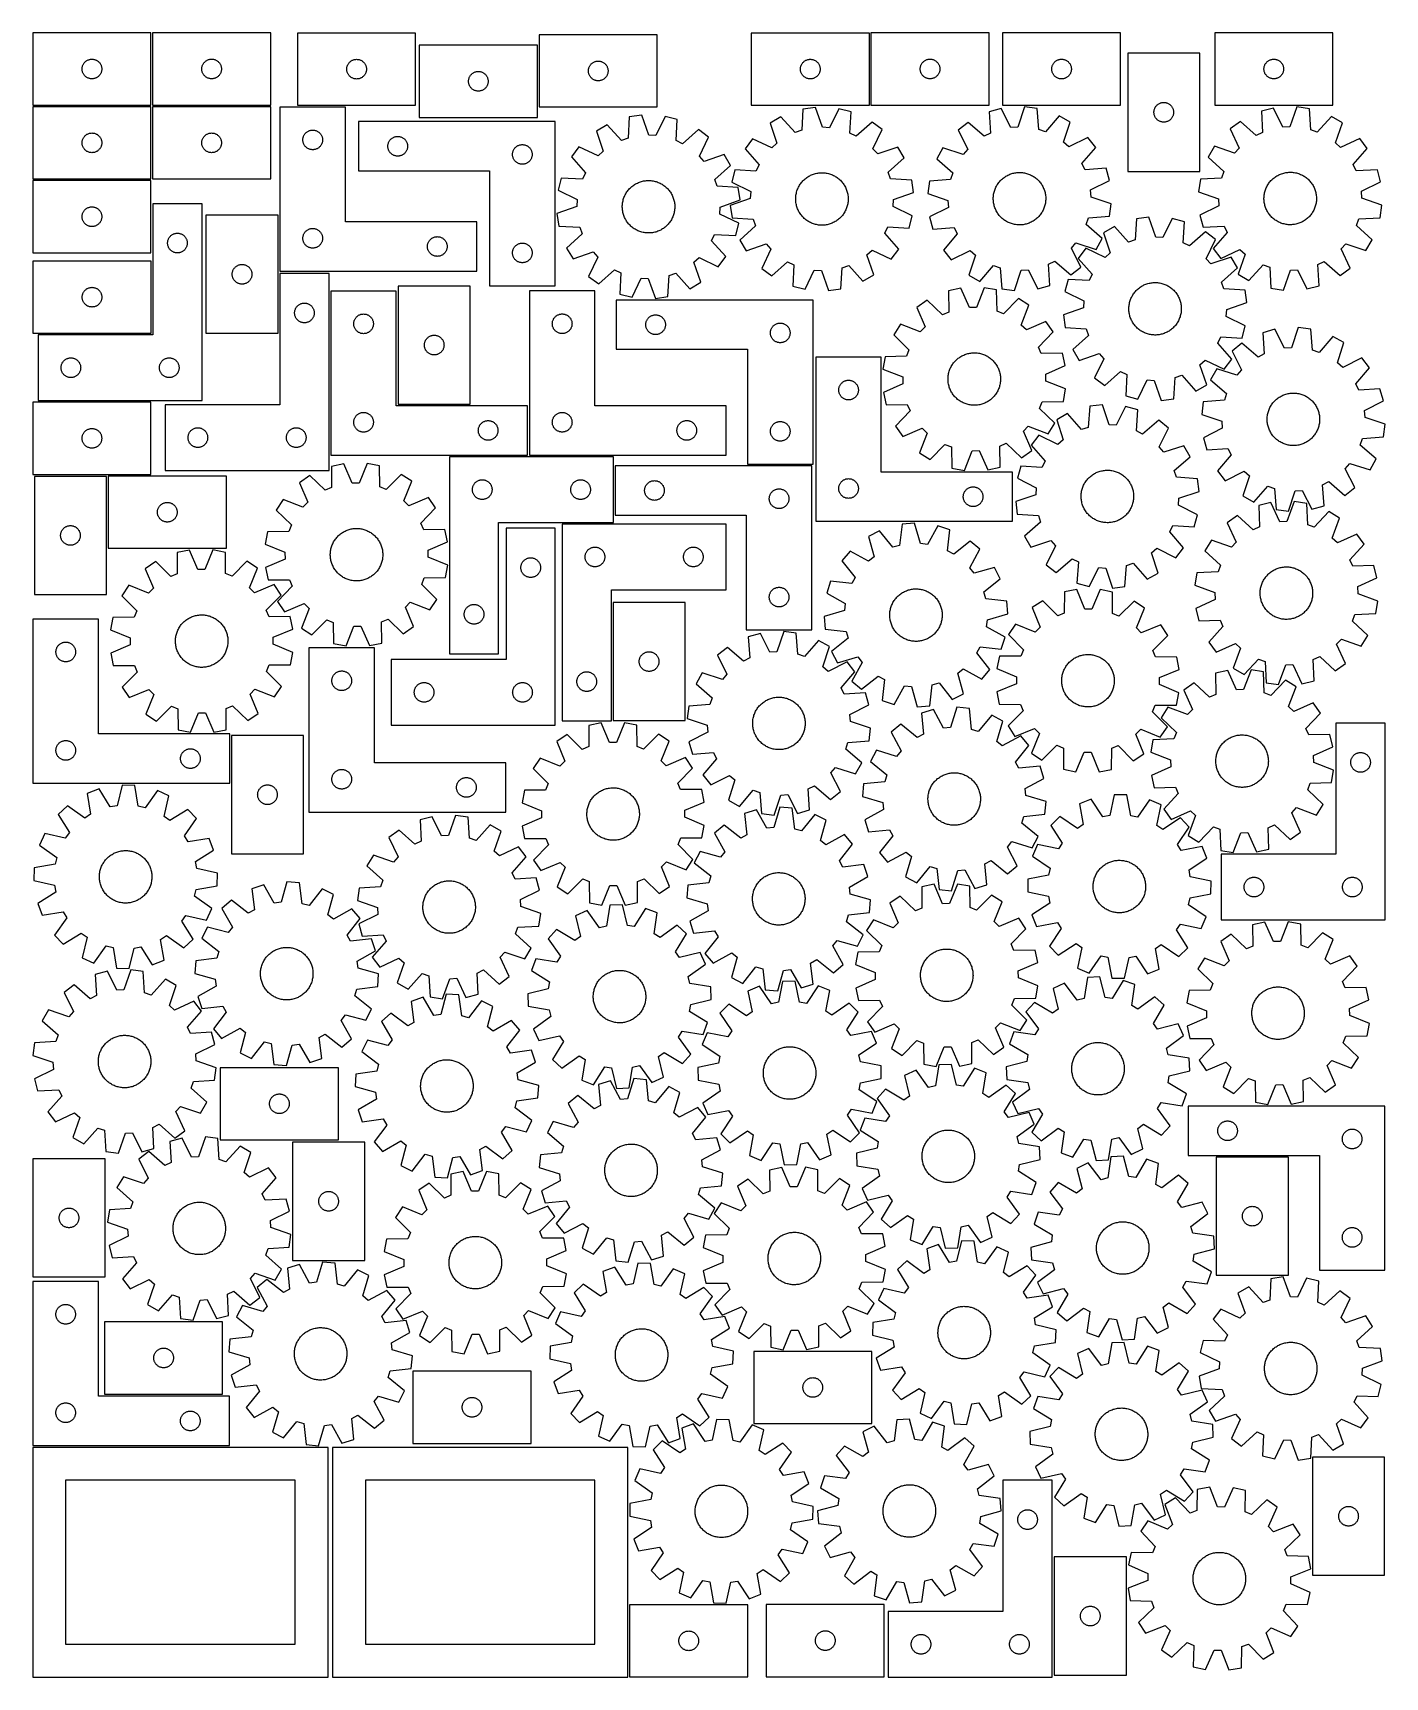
# Model space of a CAD drawing. Header units: millimetres. Extents: x 7 to 1243, y 7 to 1510.
import ezdxf

# ---------------------------------------------------------------- set-up
doc = ezdxf.new("R2010")
doc.units = ezdxf.units.MM
doc.layers.add('CUT', color=7, linetype='CONTINUOUS', true_color=0x000000)

msp = doc.modelspace()

# ---------------------------------------------------------------- linework, layer by layer
at = {"layer": 'CUT'}
for p, q in [((114.520964, 1509.925569), (6.520964, 1509.925569)), ((6.520964, 1509.925569), (6.520964, 1443.925569)), ((114.520964, 1443.925569), (114.520964, 1509.925569)), ((224.042447, 1509.931431), (116.042447, 1509.931431)), ((116.042447, 1509.931431), (116.042447, 1443.931431)), ((224.042447, 1443.931431), (224.042447, 1509.931431)), ((356.660916, 1509.770054), (248.660916, 1509.770054)), ((248.660916, 1509.770054), (248.660916, 1443.770054)), ((356.660916, 1443.770054), (356.660916, 1509.770054)), ((577.654019, 1508.170933), (469.654019, 1508.170933)), ((469.654019, 1508.170933), (469.654019, 1442.170933)), ((577.654019, 1442.170933), (577.654019, 1508.170933)), ((771.664395, 1509.793003), (663.664395, 1509.793003)), ((663.664395, 1509.793003), (663.664395, 1443.793003)), ((771.664395, 1443.793003), (771.664395, 1509.793003)), ((881.185576, 1509.93802), (773.185576, 1509.93802)), ((773.185576, 1509.93802), (773.185576, 1443.93802)), ((881.185576, 1443.93802), (881.185576, 1509.93802)), ((1001.46942, 1509.876252), (893.46942, 1509.876252)), ((893.46942, 1509.876252), (893.46942, 1443.876252)), ((1001.46942, 1443.876252), (1001.46942, 1509.876252)), ((1195.66165, 1509.920197), (1087.66165, 1509.920197)), ((1087.66165, 1509.920197), (1087.66165, 1443.920197)), ((1195.66165, 1443.920197), (1195.66165, 1509.920197)), ((467.987029, 1498.670442), (359.987029, 1498.670442)), ((359.987029, 1498.670442), (359.987029, 1432.670442)), ((467.987029, 1432.670442), (467.987029, 1498.670442)), ((1008.006616, 1491.32791), (1008.006616, 1383.32791)), ((1074.006616, 1491.32791), (1008.006616, 1491.32791)), ((1074.006616, 1383.32791), (1074.006616, 1491.32791)), ((51.520964, 1476.925569), (51.540234, 1477.514197)), ((51.540234, 1476.33694), (51.520964, 1476.925569)), ((51.540234, 1477.514197), (51.597961, 1478.100304)), ((51.597961, 1475.750833), (51.540234, 1476.33694)), ((51.597961, 1478.100304), (51.693897, 1478.681381)), ((51.693897, 1475.169756), (51.597961, 1475.750833)), ((51.693897, 1478.681381), (51.827632, 1479.25494)), ((51.827632, 1474.596197), (51.693897, 1475.169756)), ((51.827632, 1479.25494), (51.998593, 1479.818524)), ((51.998593, 1474.032613), (51.827632, 1474.596197)), ((51.998593, 1479.818524), (52.206049, 1480.369719)), ((52.206049, 1473.481418), (51.998593, 1474.032613)), ((52.206049, 1480.369719), (52.44911, 1480.906167)), ((52.44911, 1472.94497), (52.206049, 1473.481418)), ((52.44911, 1480.906167), (52.726736, 1481.425569)), ((52.726736, 1481.425569), (53.037738, 1481.925701)), ((53.037738, 1481.925701), (53.380784, 1482.404421)), ((53.380784, 1482.404421), (53.754406, 1482.859681)), ((53.754406, 1482.859681), (54.157003, 1483.28953)), ((54.157003, 1483.28953), (54.586852, 1483.692127)), ((54.586852, 1483.692127), (55.042112, 1484.065749)), ((55.042112, 1484.065749), (55.520832, 1484.408795)), ((55.520832, 1484.408795), (56.020964, 1484.719797)), ((56.020964, 1484.719797), (56.540366, 1484.997423)), ((56.540366, 1484.997423), (57.076813, 1485.240484)), ((57.076813, 1485.240484), (57.628009, 1485.44794)), ((57.628009, 1485.44794), (58.191593, 1485.618901)), ((58.191593, 1485.618901), (58.765151, 1485.752636)), ((58.765151, 1485.752636), (59.346229, 1485.848572)), ((59.346229, 1485.848572), (59.932336, 1485.906299)), ((59.932336, 1485.906299), (60.520964, 1485.925569)), ((60.520964, 1485.925569), (61.109593, 1485.906299)), ((61.109593, 1485.906299), (61.6957, 1485.848572)), ((61.6957, 1485.848572), (62.276777, 1485.752636)), ((62.276777, 1485.752636), (62.850336, 1485.618901)), ((62.850336, 1485.618901), (63.41392, 1485.44794)), ((63.41392, 1485.44794), (63.965115, 1485.240484)), ((63.965115, 1485.240484), (64.501563, 1484.997423)), ((64.501563, 1484.997423), (65.020964, 1484.719797)), ((65.020964, 1484.719797), (65.521096, 1484.408795)), ((65.521096, 1484.408795), (65.999817, 1484.065749)), ((65.999817, 1484.065749), (66.455077, 1483.692127)), ((66.455077, 1483.692127), (66.884925, 1483.28953)), ((66.884925, 1483.28953), (67.287523, 1482.859681)), ((67.287523, 1482.859681), (67.661144, 1482.404421)), ((67.661144, 1482.404421), (68.004191, 1481.925701)), ((68.004191, 1481.925701), (68.315193, 1481.425569)), ((68.315193, 1481.425569), (68.592819, 1480.906167)), ((68.592819, 1480.906167), (68.83588, 1480.369719)), ((68.83588, 1473.481418), (68.592819, 1472.94497)), ((68.83588, 1480.369719), (69.043336, 1479.818524)), ((69.043336, 1474.032613), (68.83588, 1473.481418)), ((69.043336, 1479.818524), (69.214297, 1479.25494)), ((69.214297, 1474.596197), (69.043336, 1474.032613)), ((69.214297, 1479.25494), (69.348032, 1478.681381)), ((69.348032, 1475.169756), (69.214297, 1474.596197)), ((69.348032, 1478.681381), (69.443968, 1478.100304)), ((69.443968, 1475.750833), (69.348032, 1475.169756)), ((69.443968, 1478.100304), (69.501695, 1477.514197)), ((69.501695, 1476.33694), (69.443968, 1475.750833)), ((69.501695, 1477.514197), (69.520964, 1476.925569)), ((69.520964, 1476.925569), (69.501695, 1476.33694)), ((161.042447, 1476.931431), (161.061717, 1477.520059)), ((161.061717, 1476.342803), (161.042447, 1476.931431)), ((161.061717, 1477.520059), (161.119443, 1478.106167)), ((161.119443, 1475.756695), (161.061717, 1476.342803)), ((161.119443, 1478.106167), (161.215379, 1478.687244)), ((161.215379, 1475.175618), (161.119443, 1475.756695)), ((161.215379, 1478.687244), (161.349114, 1479.260802)), ((161.349114, 1474.60206), (161.215379, 1475.175618)), ((161.349114, 1479.260802), (161.520076, 1479.824386)), ((161.520076, 1474.038476), (161.349114, 1474.60206)), ((161.520076, 1479.824386), (161.727531, 1480.375582)), ((161.727531, 1473.48728), (161.520076, 1474.038476)), ((161.727531, 1480.375582), (161.970592, 1480.912029)), ((161.970592, 1472.950833), (161.727531, 1473.48728)), ((161.970592, 1480.912029), (162.248218, 1481.431431)), ((162.248218, 1481.431431), (162.55922, 1481.931563)), ((162.55922, 1481.931563), (162.902267, 1482.410284)), ((162.902267, 1482.410284), (163.275889, 1482.865543)), ((163.275889, 1482.865543), (163.678486, 1483.295392)), ((163.678486, 1483.295392), (164.108335, 1483.697989)), ((164.108335, 1483.697989), (164.563594, 1484.071611)), ((164.563594, 1484.071611), (165.042315, 1484.414657)), ((165.042315, 1484.414657), (165.542447, 1484.72566)), ((165.542447, 1484.72566), (166.061849, 1485.003286)), ((166.061849, 1485.003286), (166.598296, 1485.246347)), ((166.598296, 1485.246347), (167.149492, 1485.453802)), ((167.149492, 1485.453802), (167.713076, 1485.624763)), ((167.713076, 1485.624763), (168.286634, 1485.758498)), ((168.286634, 1485.758498), (168.867711, 1485.854435)), ((168.867711, 1485.854435), (169.453819, 1485.912161)), ((169.453819, 1485.912161), (170.042447, 1485.931431)), ((170.042447, 1485.931431), (170.631075, 1485.912161)), ((170.631075, 1485.912161), (171.217183, 1485.854435)), ((171.217183, 1485.854435), (171.79826, 1485.758498)), ((171.79826, 1485.758498), (172.371818, 1485.624763)), ((172.371818, 1485.624763), (172.935402, 1485.453802)), ((172.935402, 1485.453802), (173.486598, 1485.246347)), ((173.486598, 1485.246347), (174.023045, 1485.003286)), ((174.023045, 1485.003286), (174.542447, 1484.72566)), ((174.542447, 1484.72566), (175.042579, 1484.414657)), ((175.042579, 1484.414657), (175.5213, 1484.071611)), ((175.5213, 1484.071611), (175.976559, 1483.697989)), ((175.976559, 1483.697989), (176.406408, 1483.295392)), ((176.406408, 1483.295392), (176.809005, 1482.865543)), ((176.809005, 1482.865543), (177.182627, 1482.410284)), ((177.182627, 1482.410284), (177.525673, 1481.931563)), ((177.525673, 1481.931563), (177.836676, 1481.431431)), ((177.836676, 1481.431431), (178.114302, 1480.912029)), ((178.114302, 1480.912029), (178.357363, 1480.375582)), ((178.357363, 1473.48728), (178.114302, 1472.950833)), ((178.357363, 1480.375582), (178.564818, 1479.824386)), ((178.564818, 1474.038476), (178.357363, 1473.48728)), ((178.564818, 1479.824386), (178.735779, 1479.260802)), ((178.735779, 1474.60206), (178.564818, 1474.038476)), ((178.735779, 1479.260802), (178.869514, 1478.687244)), ((178.869514, 1475.175618), (178.735779, 1474.60206)), ((178.869514, 1478.687244), (178.965451, 1478.106167)), ((178.965451, 1475.756695), (178.869514, 1475.175618)), ((178.965451, 1478.106167), (179.023177, 1477.520059)), ((179.023177, 1476.342803), (178.965451, 1475.756695)), ((179.023177, 1477.520059), (179.042447, 1476.931431)), ((179.042447, 1476.931431), (179.023177, 1476.342803)), ((293.660916, 1476.770054), (293.680186, 1477.358682)), ((293.680186, 1476.181426), (293.660916, 1476.770054)), ((293.680186, 1477.358682), (293.737912, 1477.94479)), ((293.737912, 1475.595318), (293.680186, 1476.181426)), ((293.737912, 1477.94479), (293.833849, 1478.525867)), ((293.833849, 1475.014241), (293.737912, 1475.595318)), ((293.833849, 1478.525867), (293.967584, 1479.099425)), ((293.967584, 1474.440683), (293.833849, 1475.014241)), ((293.967584, 1479.099425), (294.138545, 1479.663009)), ((294.138545, 1473.877099), (293.967584, 1474.440683)), ((294.138545, 1479.663009), (294.346, 1480.214205)), ((294.346, 1473.325903), (294.138545, 1473.877099)), ((294.346, 1480.214205), (294.589061, 1480.750652)), ((294.589061, 1480.750652), (294.866688, 1481.270054)), ((294.866688, 1481.270054), (295.17769, 1481.770186)), ((295.17769, 1481.770186), (295.520736, 1482.248907)), ((295.520736, 1482.248907), (295.894358, 1482.704166)), ((295.894358, 1482.704166), (296.296955, 1483.134015)), ((296.296955, 1483.134015), (296.726804, 1483.536612)), ((296.726804, 1483.536612), (297.182063, 1483.910234)), ((297.182063, 1483.910234), (297.660784, 1484.253281)), ((297.660784, 1484.253281), (298.160916, 1484.564283)), ((298.160916, 1484.564283), (298.680318, 1484.841909)), ((298.680318, 1484.841909), (299.216765, 1485.08497)), ((299.216765, 1485.08497), (299.767961, 1485.292425)), ((299.767961, 1485.292425), (300.331545, 1485.463386)), ((300.331545, 1485.463386), (300.905103, 1485.597122)), ((300.905103, 1485.597122), (301.48618, 1485.693058)), ((301.48618, 1485.693058), (302.072288, 1485.750784)), ((302.072288, 1485.750784), (302.660916, 1485.770054)), ((302.660916, 1485.770054), (303.249544, 1485.750784)), ((303.249544, 1485.750784), (303.835652, 1485.693058)), ((303.835652, 1485.693058), (304.416729, 1485.597122)), ((304.416729, 1485.597122), (304.990288, 1485.463386)), ((304.990288, 1485.463386), (305.553871, 1485.292425)), ((305.553871, 1485.292425), (306.105067, 1485.08497)), ((306.105067, 1485.08497), (306.641514, 1484.841909)), ((306.641514, 1484.841909), (307.160916, 1484.564283)), ((307.160916, 1484.564283), (307.661048, 1484.253281)), ((307.661048, 1484.253281), (308.139769, 1483.910234)), ((308.139769, 1483.910234), (308.595028, 1483.536612)), ((308.595028, 1483.536612), (309.024877, 1483.134015)), ((309.024877, 1483.134015), (309.427474, 1482.704166)), ((309.427474, 1482.704166), (309.801096, 1482.248907)), ((309.801096, 1482.248907), (310.144143, 1481.770186)), ((310.144143, 1481.770186), (310.455145, 1481.270054)), ((310.455145, 1481.270054), (310.732771, 1480.750652)), ((310.732771, 1480.750652), (310.975832, 1480.214205)), ((310.975832, 1480.214205), (311.183287, 1479.663009)), ((311.183287, 1473.877099), (310.975832, 1473.325903)), ((311.183287, 1479.663009), (311.354249, 1479.099425)), ((311.354249, 1474.440683), (311.183287, 1473.877099)), ((311.354249, 1479.099425), (311.487984, 1478.525867)), ((311.487984, 1475.014241), (311.354249, 1474.440683)), ((311.487984, 1478.525867), (311.58392, 1477.94479)), ((311.58392, 1475.595318), (311.487984, 1475.014241)), ((311.58392, 1477.94479), (311.641646, 1477.358682)), ((311.641646, 1476.181426), (311.58392, 1475.595318)), ((311.641646, 1477.358682), (311.660916, 1476.770054)), ((311.660916, 1476.770054), (311.641646, 1476.181426)), ((408.986897, 1473.153668), (409.487029, 1473.46467)), ((409.487029, 1473.46467), (410.006431, 1473.742296)), ((410.006431, 1473.742296), (410.542878, 1473.985357)), ((410.542878, 1473.985357), (411.094074, 1474.192813)), ((411.094074, 1474.192813), (411.657657, 1474.363774)), ((411.657657, 1474.363774), (412.231216, 1474.497509)), ((412.231216, 1474.497509), (412.812293, 1474.593445)), ((412.812293, 1474.593445), (413.398401, 1474.651172)), ((413.398401, 1474.651172), (413.987029, 1474.670442)), ((413.987029, 1474.670442), (414.575657, 1474.651172)), ((414.575657, 1474.651172), (415.161765, 1474.593445)), ((415.161765, 1474.593445), (415.742842, 1474.497509)), ((415.742842, 1474.497509), (416.3164, 1474.363774)), ((416.3164, 1474.363774), (416.879984, 1474.192813)), ((416.879984, 1474.192813), (417.43118, 1473.985357)), ((417.43118, 1473.985357), (417.967627, 1473.742296)), ((417.967627, 1473.742296), (418.487029, 1473.46467)), ((418.487029, 1473.46467), (418.987161, 1473.153668)), ((514.654019, 1475.170933), (514.673289, 1475.759561)), ((514.673289, 1474.582305), (514.654019, 1475.170933)), ((514.673289, 1475.759561), (514.731015, 1476.345669)), ((514.731015, 1473.996197), (514.673289, 1474.582305)), ((514.731015, 1476.345669), (514.826952, 1476.926746)), ((514.826952, 1473.41512), (514.731015, 1473.996197)), ((514.826952, 1476.926746), (514.960687, 1477.500304)), ((514.960687, 1472.841562), (514.826952, 1473.41512)), ((514.960687, 1477.500304), (515.131648, 1478.063888)), ((515.131648, 1478.063888), (515.339103, 1478.615084)), ((515.339103, 1478.615084), (515.582164, 1479.151531)), ((515.582164, 1479.151531), (515.859791, 1479.670933)), ((515.859791, 1479.670933), (516.170793, 1480.171065)), ((516.170793, 1480.171065), (516.513839, 1480.649786)), ((516.513839, 1480.649786), (516.887461, 1481.105045)), ((516.887461, 1481.105045), (517.290058, 1481.534894)), ((517.290058, 1481.534894), (517.719907, 1481.937491)), ((517.719907, 1481.937491), (518.175166, 1482.311113)), ((518.175166, 1482.311113), (518.653887, 1482.654159)), ((518.653887, 1482.654159), (519.154019, 1482.965162)), ((519.154019, 1482.965162), (519.673421, 1483.242788)), ((519.673421, 1483.242788), (520.209868, 1483.485849)), ((520.209868, 1483.485849), (520.761064, 1483.693304)), ((520.761064, 1483.693304), (521.324648, 1483.864265)), ((521.324648, 1483.864265), (521.898206, 1483.998)), ((521.898206, 1483.998), (522.479283, 1484.093937)), ((522.479283, 1484.093937), (523.065391, 1484.151663)), ((523.065391, 1484.151663), (523.654019, 1484.170933)), ((523.654019, 1484.170933), (524.242647, 1484.151663)), ((524.242647, 1484.151663), (524.828755, 1484.093937)), ((524.828755, 1484.093937), (525.409832, 1483.998)), ((525.409832, 1483.998), (525.983391, 1483.864265)), ((525.983391, 1483.864265), (526.546974, 1483.693304)), ((526.546974, 1483.693304), (527.09817, 1483.485849)), ((527.09817, 1483.485849), (527.634617, 1483.242788)), ((527.634617, 1483.242788), (528.154019, 1482.965162)), ((528.154019, 1482.965162), (528.654151, 1482.654159)), ((528.654151, 1482.654159), (529.132872, 1482.311113)), ((529.132872, 1482.311113), (529.588132, 1481.937491)), ((529.588132, 1481.937491), (530.01798, 1481.534894)), ((530.01798, 1481.534894), (530.420577, 1481.105045)), ((530.420577, 1481.105045), (530.794199, 1480.649786)), ((530.794199, 1480.649786), (531.137246, 1480.171065)), ((531.137246, 1480.171065), (531.448248, 1479.670933)), ((531.448248, 1479.670933), (531.725874, 1479.151531)), ((531.725874, 1479.151531), (531.968935, 1478.615084)), ((531.968935, 1478.615084), (532.17639, 1478.063888)), ((532.17639, 1478.063888), (532.347352, 1477.500304)), ((532.347352, 1477.500304), (532.481087, 1476.926746)), ((532.481087, 1473.41512), (532.347352, 1472.841562)), ((532.481087, 1476.926746), (532.577023, 1476.345669)), ((532.577023, 1473.996197), (532.481087, 1473.41512)), ((532.577023, 1476.345669), (532.634749, 1475.759561)), ((532.634749, 1474.582305), (532.577023, 1473.996197)), ((532.634749, 1475.759561), (532.654019, 1475.170933)), ((532.654019, 1475.170933), (532.634749, 1474.582305)), ((708.664395, 1476.793003), (708.683665, 1477.381631)), ((708.683665, 1476.204375), (708.664395, 1476.793003)), ((708.683665, 1477.381631), (708.741391, 1477.967739)), ((708.741391, 1475.618267), (708.683665, 1476.204375)), ((708.741391, 1477.967739), (708.837328, 1478.548816)), ((708.837328, 1475.03719), (708.741391, 1475.618267)), ((708.837328, 1478.548816), (708.971063, 1479.122375)), ((708.971063, 1474.463632), (708.837328, 1475.03719)), ((708.971063, 1479.122375), (709.142024, 1479.685958)), ((709.142024, 1473.900048), (708.971063, 1474.463632)), ((709.142024, 1479.685958), (709.349479, 1480.237154)), ((709.349479, 1473.348852), (709.142024, 1473.900048)), ((709.349479, 1480.237154), (709.59254, 1480.773601)), ((709.59254, 1472.812405), (709.349479, 1473.348852)), ((709.59254, 1480.773601), (709.870167, 1481.293003)), ((709.870167, 1481.293003), (710.181169, 1481.793135)), ((710.181169, 1481.793135), (710.524215, 1482.271856)), ((710.524215, 1482.271856), (710.897837, 1482.727116)), ((710.897837, 1482.727116), (711.300434, 1483.156964)), ((711.300434, 1483.156964), (711.730283, 1483.559561)), ((711.730283, 1483.559561), (712.185542, 1483.933183)), ((712.185542, 1483.933183), (712.664263, 1484.27623)), ((712.664263, 1484.27623), (713.164395, 1484.587232)), ((713.164395, 1484.587232), (713.683797, 1484.864858)), ((713.683797, 1484.864858), (714.220244, 1485.107919)), ((714.220244, 1485.107919), (714.77144, 1485.315374)), ((714.77144, 1485.315374), (715.335024, 1485.486336)), ((715.335024, 1485.486336), (715.908582, 1485.620071)), ((715.908582, 1485.620071), (716.489659, 1485.716007)), ((716.489659, 1485.716007), (717.075767, 1485.773734)), ((717.075767, 1485.773734), (717.664395, 1485.793003)), ((717.664395, 1485.793003), (718.253023, 1485.773734)), ((718.253023, 1485.773734), (718.839131, 1485.716007)), ((718.839131, 1485.716007), (719.420208, 1485.620071)), ((719.420208, 1485.620071), (719.993767, 1485.486336)), ((719.993767, 1485.486336), (720.55735, 1485.315374)), ((720.55735, 1485.315374), (721.108546, 1485.107919)), ((721.108546, 1485.107919), (721.644993, 1484.864858)), ((721.644993, 1484.864858), (722.164395, 1484.587232)), ((722.164395, 1484.587232), (722.664527, 1484.27623)), ((722.664527, 1484.27623), (723.143248, 1483.933183)), ((723.143248, 1483.933183), (723.598507, 1483.559561)), ((723.598507, 1483.559561), (724.028356, 1483.156964)), ((724.028356, 1483.156964), (724.430953, 1482.727116)), ((724.430953, 1482.727116), (724.804575, 1482.271856)), ((724.804575, 1482.271856), (725.147622, 1481.793135)), ((725.147622, 1481.793135), (725.458624, 1481.293003)), ((725.458624, 1481.293003), (725.73625, 1480.773601)), ((725.73625, 1480.773601), (725.979311, 1480.237154)), ((725.979311, 1473.348852), (725.73625, 1472.812405)), ((725.979311, 1480.237154), (726.186766, 1479.685958)), ((726.186766, 1473.900048), (725.979311, 1473.348852)), ((726.186766, 1479.685958), (726.357728, 1479.122375)), ((726.357728, 1474.463632), (726.186766, 1473.900048)), ((726.357728, 1479.122375), (726.491463, 1478.548816)), ((726.491463, 1475.03719), (726.357728, 1474.463632)), ((726.491463, 1478.548816), (726.587399, 1477.967739)), ((726.587399, 1475.618267), (726.491463, 1475.03719)), ((726.587399, 1477.967739), (726.645125, 1477.381631)), ((726.645125, 1476.204375), (726.587399, 1475.618267)), ((726.645125, 1477.381631), (726.664395, 1476.793003)), ((726.664395, 1476.793003), (726.645125, 1476.204375)), ((818.185576, 1476.93802), (818.204846, 1477.526648)), ((818.204846, 1476.349392), (818.185576, 1476.93802)), ((818.204846, 1477.526648), (818.262572, 1478.112755)), ((818.262572, 1475.763284), (818.204846, 1476.349392)), ((818.262572, 1478.112755), (818.358509, 1478.693833)), ((818.358509, 1475.182207), (818.262572, 1475.763284)), ((818.358509, 1478.693833), (818.492244, 1479.267391)), ((818.492244, 1474.608648), (818.358509, 1475.182207)), ((818.492244, 1479.267391), (818.663205, 1479.830975)), ((818.663205, 1474.045065), (818.492244, 1474.608648)), ((818.663205, 1479.830975), (818.87066, 1480.382171)), ((818.87066, 1473.493869), (818.663205, 1474.045065)), ((818.87066, 1480.382171), (819.113722, 1480.918618)), ((819.113722, 1472.957422), (818.87066, 1473.493869)), ((819.113722, 1480.918618), (819.391348, 1481.43802)), ((819.391348, 1481.43802), (819.70235, 1481.938152)), ((819.70235, 1481.938152), (820.045396, 1482.416873)), ((820.045396, 1482.416873), (820.419018, 1482.872132)), ((820.419018, 1482.872132), (820.821615, 1483.301981)), ((820.821615, 1483.301981), (821.251464, 1483.704578)), ((821.251464, 1483.704578), (821.706723, 1484.0782)), ((821.706723, 1484.0782), (822.185444, 1484.421246)), ((822.185444, 1484.421246), (822.685576, 1484.732248)), ((822.685576, 1484.732248), (823.204978, 1485.009874)), ((823.204978, 1485.009874), (823.741425, 1485.252936)), ((823.741425, 1485.252936), (824.292621, 1485.460391)), ((824.292621, 1485.460391), (824.856205, 1485.631352)), ((824.856205, 1485.631352), (825.429763, 1485.765087)), ((825.429763, 1485.765087), (826.01084, 1485.861024)), ((826.01084, 1485.861024), (826.596948, 1485.91875)), ((826.596948, 1485.91875), (827.185576, 1485.93802)), ((827.185576, 1485.93802), (827.774204, 1485.91875)), ((827.774204, 1485.91875), (828.360312, 1485.861024)), ((828.360312, 1485.861024), (828.941389, 1485.765087)), ((828.941389, 1485.765087), (829.514948, 1485.631352)), ((829.514948, 1485.631352), (830.078531, 1485.460391)), ((830.078531, 1485.460391), (830.629727, 1485.252936)), ((830.629727, 1485.252936), (831.166174, 1485.009874)), ((831.166174, 1485.009874), (831.685576, 1484.732248)), ((831.685576, 1484.732248), (832.185708, 1484.421246)), ((832.185708, 1484.421246), (832.664429, 1484.0782)), ((832.664429, 1484.0782), (833.119689, 1483.704578)), ((833.119689, 1483.704578), (833.549537, 1483.301981)), ((833.549537, 1483.301981), (833.952134, 1482.872132)), ((833.952134, 1482.872132), (834.325756, 1482.416873)), ((834.325756, 1482.416873), (834.668803, 1481.938152)), ((834.668803, 1481.938152), (834.979805, 1481.43802)), ((834.979805, 1481.43802), (835.257431, 1480.918618)), ((835.257431, 1480.918618), (835.500492, 1480.382171)), ((835.500492, 1473.493869), (835.257431, 1472.957422)), ((835.500492, 1480.382171), (835.707947, 1479.830975)), ((835.707947, 1474.045065), (835.500492, 1473.493869)), ((835.707947, 1479.830975), (835.878909, 1479.267391)), ((835.878909, 1474.608648), (835.707947, 1474.045065)), ((835.878909, 1479.267391), (836.012644, 1478.693833)), ((836.012644, 1475.182207), (835.878909, 1474.608648)), ((836.012644, 1478.693833), (836.10858, 1478.112755)), ((836.10858, 1475.763284), (836.012644, 1475.182207)), ((836.10858, 1478.112755), (836.166306, 1477.526648)), ((836.166306, 1476.349392), (836.10858, 1475.763284)), ((836.166306, 1477.526648), (836.185576, 1476.93802)), ((836.185576, 1476.93802), (836.166306, 1476.349392)), ((938.46942, 1476.876252), (938.48869, 1477.46488)), ((938.48869, 1476.287624), (938.46942, 1476.876252)), ((938.48869, 1477.46488), (938.546416, 1478.050988)), ((938.546416, 1475.701516), (938.48869, 1476.287624)), ((938.546416, 1478.050988), (938.642353, 1478.632065)), ((938.642353, 1475.120439), (938.546416, 1475.701516)), ((938.642353, 1478.632065), (938.776088, 1479.205624)), ((938.776088, 1474.546881), (938.642353, 1475.120439)), ((938.776088, 1479.205624), (938.947049, 1479.769207)), ((938.947049, 1473.983297), (938.776088, 1474.546881)), ((938.947049, 1479.769207), (939.154504, 1480.320403)), ((939.154504, 1473.432101), (938.947049, 1473.983297)), ((939.154504, 1480.320403), (939.397566, 1480.85685)), ((939.397566, 1472.895654), (939.154504, 1473.432101)), ((939.397566, 1480.85685), (939.675192, 1481.376252)), ((939.675192, 1481.376252), (939.986194, 1481.876384)), ((939.986194, 1481.876384), (940.32924, 1482.355105)), ((940.32924, 1482.355105), (940.702862, 1482.810365)), ((940.702862, 1482.810365), (941.105459, 1483.240213)), ((941.105459, 1483.240213), (941.535308, 1483.64281)), ((941.535308, 1483.64281), (941.990567, 1484.016432)), ((941.990567, 1484.016432), (942.469288, 1484.359479)), ((942.469288, 1484.359479), (942.96942, 1484.670481)), ((942.96942, 1484.670481), (943.488822, 1484.948107)), ((943.488822, 1484.948107), (944.025269, 1485.191168)), ((944.025269, 1485.191168), (944.576465, 1485.398623)), ((944.576465, 1485.398623), (945.140049, 1485.569585)), ((945.140049, 1485.569585), (945.713607, 1485.70332)), ((945.713607, 1485.70332), (946.294684, 1485.799256)), ((946.294684, 1485.799256), (946.880792, 1485.856982)), ((946.880792, 1485.856982), (947.46942, 1485.876252)), ((947.46942, 1485.876252), (948.058048, 1485.856982)), ((948.058048, 1485.856982), (948.644156, 1485.799256)), ((948.644156, 1485.799256), (949.225233, 1485.70332)), ((949.225233, 1485.70332), (949.798792, 1485.569585)), ((949.798792, 1485.569585), (950.362375, 1485.398623)), ((950.362375, 1485.398623), (950.913571, 1485.191168)), ((950.913571, 1485.191168), (951.450018, 1484.948107)), ((951.450018, 1484.948107), (951.96942, 1484.670481)), ((951.96942, 1484.670481), (952.469552, 1484.359479)), ((952.469552, 1484.359479), (952.948273, 1484.016432)), ((952.948273, 1484.016432), (953.403533, 1483.64281)), ((953.403533, 1483.64281), (953.833381, 1483.240213)), ((953.833381, 1483.240213), (954.235978, 1482.810365)), ((954.235978, 1482.810365), (954.6096, 1482.355105)), ((954.6096, 1482.355105), (954.952647, 1481.876384)), ((954.952647, 1481.876384), (955.263649, 1481.376252)), ((955.263649, 1481.376252), (955.541275, 1480.85685)), ((955.541275, 1480.85685), (955.784336, 1480.320403)), ((955.784336, 1473.432101), (955.541275, 1472.895654)), ((955.784336, 1480.320403), (955.991791, 1479.769207)), ((955.991791, 1473.983297), (955.784336, 1473.432101)), ((955.991791, 1479.769207), (956.162753, 1479.205624)), ((956.162753, 1474.546881), (955.991791, 1473.983297)), ((956.162753, 1479.205624), (956.296488, 1478.632065)), ((956.296488, 1475.120439), (956.162753, 1474.546881)), ((956.296488, 1478.632065), (956.392424, 1478.050988)), ((956.392424, 1475.701516), (956.296488, 1475.120439)), ((956.392424, 1478.050988), (956.45015, 1477.46488)), ((956.45015, 1476.287624), (956.392424, 1475.701516)), ((956.45015, 1477.46488), (956.46942, 1476.876252)), ((956.46942, 1476.876252), (956.45015, 1476.287624)), ((1132.66165, 1476.920197), (1132.68092, 1477.508826)), ((1132.68092, 1476.331569), (1132.66165, 1476.920197)), ((1132.68092, 1477.508826), (1132.738647, 1478.094933)), ((1132.738647, 1475.745462), (1132.68092, 1476.331569)), ((1132.738647, 1478.094933), (1132.834583, 1478.67601)), ((1132.834583, 1475.164385), (1132.738647, 1475.745462)), ((1132.834583, 1478.67601), (1132.968318, 1479.249569)), ((1132.968318, 1474.590826), (1132.834583, 1475.164385)), ((1132.968318, 1479.249569), (1133.139279, 1479.813153)), ((1133.139279, 1474.027242), (1132.968318, 1474.590826)), ((1133.139279, 1479.813153), (1133.346735, 1480.364348)), ((1133.346735, 1473.476047), (1133.139279, 1474.027242)), ((1133.346735, 1480.364348), (1133.589796, 1480.900796)), ((1133.589796, 1472.939599), (1133.346735, 1473.476047)), ((1133.589796, 1480.900796), (1133.867422, 1481.420197)), ((1133.867422, 1481.420197), (1134.178424, 1481.92033)), ((1134.178424, 1481.92033), (1134.52147, 1482.39905)), ((1134.52147, 1482.39905), (1134.895092, 1482.85431)), ((1134.895092, 1482.85431), (1135.297689, 1483.284159)), ((1135.297689, 1483.284159), (1135.727538, 1483.686756)), ((1135.727538, 1483.686756), (1136.182798, 1484.060378)), ((1136.182798, 1484.060378), (1136.661518, 1484.403424)), ((1136.661518, 1484.403424), (1137.16165, 1484.714426)), ((1137.16165, 1484.714426), (1137.681052, 1484.992052)), ((1137.681052, 1484.992052), (1138.2175, 1485.235113)), ((1138.2175, 1485.235113), (1138.768695, 1485.442569)), ((1138.768695, 1485.442569), (1139.332279, 1485.61353)), ((1139.332279, 1485.61353), (1139.905838, 1485.747265)), ((1139.905838, 1485.747265), (1140.486915, 1485.843201)), ((1140.486915, 1485.843201), (1141.073022, 1485.900928)), ((1141.073022, 1485.900928), (1141.66165, 1485.920197)), ((1141.66165, 1485.920197), (1142.250279, 1485.900928)), ((1142.250279, 1485.900928), (1142.836386, 1485.843201)), ((1142.836386, 1485.843201), (1143.417463, 1485.747265)), ((1143.417463, 1485.747265), (1143.991022, 1485.61353)), ((1143.991022, 1485.61353), (1144.554606, 1485.442569)), ((1144.554606, 1485.442569), (1145.105801, 1485.235113)), ((1145.105801, 1485.235113), (1145.642249, 1484.992052)), ((1145.642249, 1484.992052), (1146.16165, 1484.714426)), ((1146.16165, 1484.714426), (1146.661783, 1484.403424)), ((1146.661783, 1484.403424), (1147.140503, 1484.060378)), ((1147.140503, 1484.060378), (1147.595763, 1483.686756)), ((1147.595763, 1483.686756), (1148.025611, 1483.284159)), ((1148.025611, 1483.284159), (1148.428209, 1482.85431)), ((1148.428209, 1482.85431), (1148.80183, 1482.39905)), ((1148.80183, 1482.39905), (1149.144877, 1481.92033)), ((1149.144877, 1481.92033), (1149.455879, 1481.420197)), ((1149.455879, 1481.420197), (1149.733505, 1480.900796)), ((1149.733505, 1480.900796), (1149.976566, 1480.364348)), ((1149.976566, 1473.476047), (1149.733505, 1472.939599)), ((1149.976566, 1480.364348), (1150.184022, 1479.813153)), ((1150.184022, 1474.027242), (1149.976566, 1473.476047)), ((1150.184022, 1479.813153), (1150.354983, 1479.249569)), ((1150.354983, 1474.590826), (1150.184022, 1474.027242)), ((1150.354983, 1479.249569), (1150.488718, 1478.67601)), ((1150.488718, 1475.164385), (1150.354983, 1474.590826)), ((1150.488718, 1478.67601), (1150.584654, 1478.094933)), ((1150.584654, 1475.745462), (1150.488718, 1475.164385)), ((1150.584654, 1478.094933), (1150.642381, 1477.508826)), ((1150.642381, 1476.331569), (1150.584654, 1475.745462)), ((1150.642381, 1477.508826), (1150.66165, 1476.920197)), ((1150.66165, 1476.920197), (1150.642381, 1476.331569)), ((52.726736, 1472.425569), (52.44911, 1472.94497)), ((53.037738, 1471.925436), (52.726736, 1472.425569)), ((53.380784, 1471.446716), (53.037738, 1471.925436)), ((53.754406, 1470.991456), (53.380784, 1471.446716)), ((54.157003, 1470.561608), (53.754406, 1470.991456)), ((54.586852, 1470.15901), (54.157003, 1470.561608)), ((55.042112, 1469.785389), (54.586852, 1470.15901)), ((55.520832, 1469.442342), (55.042112, 1469.785389)), ((56.020964, 1469.13134), (55.520832, 1469.442342)), ((56.540366, 1468.853714), (56.020964, 1469.13134)), ((57.076813, 1468.610653), (56.540366, 1468.853714)), ((57.628009, 1468.403197), (57.076813, 1468.610653)), ((58.191593, 1468.232236), (57.628009, 1468.403197)), ((58.765151, 1468.098501), (58.191593, 1468.232236)), ((59.346229, 1468.002565), (58.765151, 1468.098501)), ((59.932336, 1467.944838), (59.346229, 1468.002565)), ((60.520964, 1467.925569), (59.932336, 1467.944838)), ((61.109593, 1467.944838), (60.520964, 1467.925569)), ((61.6957, 1468.002565), (61.109593, 1467.944838)), ((62.276777, 1468.098501), (61.6957, 1468.002565)), ((62.850336, 1468.232236), (62.276777, 1468.098501)), ((63.41392, 1468.403197), (62.850336, 1468.232236)), ((63.965115, 1468.610653), (63.41392, 1468.403197)), ((64.501563, 1468.853714), (63.965115, 1468.610653)), ((65.020964, 1469.13134), (64.501563, 1468.853714)), ((65.521096, 1469.442342), (65.020964, 1469.13134)), ((65.999817, 1469.785389), (65.521096, 1469.442342)), ((66.455077, 1470.15901), (65.999817, 1469.785389)), ((66.884925, 1470.561608), (66.455077, 1470.15901)), ((67.287523, 1470.991456), (66.884925, 1470.561608)), ((67.661144, 1471.446716), (67.287523, 1470.991456)), ((68.004191, 1471.925436), (67.661144, 1471.446716)), ((68.315193, 1472.425569), (68.004191, 1471.925436)), ((68.592819, 1472.94497), (68.315193, 1472.425569)), ((162.248218, 1472.431431), (161.970592, 1472.950833)), ((162.55922, 1471.931299), (162.248218, 1472.431431)), ((162.902267, 1471.452578), (162.55922, 1471.931299)), ((163.275889, 1470.997319), (162.902267, 1471.452578)), ((163.678486, 1470.56747), (163.275889, 1470.997319)), ((164.108335, 1470.164873), (163.678486, 1470.56747)), ((164.563594, 1469.791251), (164.108335, 1470.164873)), ((165.042315, 1469.448204), (164.563594, 1469.791251)), ((165.542447, 1469.137202), (165.042315, 1469.448204)), ((166.061849, 1468.859576), (165.542447, 1469.137202)), ((166.598296, 1468.616515), (166.061849, 1468.859576)), ((167.149492, 1468.40906), (166.598296, 1468.616515)), ((167.713076, 1468.238099), (167.149492, 1468.40906)), ((168.286634, 1468.104363), (167.713076, 1468.238099)), ((168.867711, 1468.008427), (168.286634, 1468.104363)), ((169.453819, 1467.950701), (168.867711, 1468.008427)), ((170.042447, 1467.931431), (169.453819, 1467.950701)), ((170.631075, 1467.950701), (170.042447, 1467.931431)), ((171.217183, 1468.008427), (170.631075, 1467.950701)), ((171.79826, 1468.104363), (171.217183, 1468.008427)), ((172.371818, 1468.238099), (171.79826, 1468.104363)), ((172.935402, 1468.40906), (172.371818, 1468.238099)), ((173.486598, 1468.616515), (172.935402, 1468.40906)), ((174.023045, 1468.859576), (173.486598, 1468.616515)), ((174.542447, 1469.137202), (174.023045, 1468.859576)), ((175.042579, 1469.448204), (174.542447, 1469.137202)), ((175.5213, 1469.791251), (175.042579, 1469.448204)), ((175.976559, 1470.164873), (175.5213, 1469.791251)), ((176.406408, 1470.56747), (175.976559, 1470.164873)), ((176.809005, 1470.997319), (176.406408, 1470.56747)), ((177.182627, 1471.452578), (176.809005, 1470.997319)), ((177.525673, 1471.931299), (177.182627, 1471.452578)), ((177.836676, 1472.431431), (177.525673, 1471.931299)), ((178.114302, 1472.950833), (177.836676, 1472.431431)), ((294.589061, 1472.789456), (294.346, 1473.325903)), ((294.866688, 1472.270054), (294.589061, 1472.789456)), ((295.17769, 1471.769922), (294.866688, 1472.270054)), ((295.520736, 1471.291201), (295.17769, 1471.769922)), ((295.894358, 1470.835942), (295.520736, 1471.291201)), ((296.296955, 1470.406093), (295.894358, 1470.835942)), ((296.726804, 1470.003496), (296.296955, 1470.406093)), ((297.182063, 1469.629874), (296.726804, 1470.003496)), ((297.660784, 1469.286827), (297.182063, 1469.629874)), ((298.160916, 1468.975825), (297.660784, 1469.286827)), ((298.680318, 1468.698199), (298.160916, 1468.975825)), ((299.216765, 1468.455138), (298.680318, 1468.698199)), ((299.767961, 1468.247683), (299.216765, 1468.455138)), ((300.331545, 1468.076722), (299.767961, 1468.247683)), ((300.905103, 1467.942986), (300.331545, 1468.076722)), ((301.48618, 1467.84705), (300.905103, 1467.942986)), ((302.072288, 1467.789324), (301.48618, 1467.84705)), ((302.660916, 1467.770054), (302.072288, 1467.789324)), ((303.249544, 1467.789324), (302.660916, 1467.770054)), ((303.835652, 1467.84705), (303.249544, 1467.789324)), ((304.416729, 1467.942986), (303.835652, 1467.84705)), ((304.990288, 1468.076722), (304.416729, 1467.942986)), ((305.553871, 1468.247683), (304.990288, 1468.076722)), ((306.105067, 1468.455138), (305.553871, 1468.247683)), ((306.641514, 1468.698199), (306.105067, 1468.455138)), ((307.160916, 1468.975825), (306.641514, 1468.698199)), ((307.661048, 1469.286827), (307.160916, 1468.975825)), ((308.139769, 1469.629874), (307.661048, 1469.286827)), ((308.595028, 1470.003496), (308.139769, 1469.629874)), ((309.024877, 1470.406093), (308.595028, 1470.003496)), ((309.427474, 1470.835942), (309.024877, 1470.406093)), ((309.801096, 1471.291201), (309.427474, 1470.835942)), ((310.144143, 1471.769922), (309.801096, 1471.291201)), ((310.455145, 1472.270054), (310.144143, 1471.769922)), ((310.732771, 1472.789456), (310.455145, 1472.270054)), ((310.975832, 1473.325903), (310.732771, 1472.789456)), ((404.987029, 1465.670442), (405.006299, 1466.25907)), ((405.006299, 1465.081813), (404.987029, 1465.670442)), ((405.006299, 1466.25907), (405.064025, 1466.845177)), ((405.064025, 1464.495706), (405.006299, 1465.081813)), ((405.064025, 1466.845177), (405.159961, 1467.426255)), ((405.159961, 1463.914629), (405.064025, 1464.495706)), ((405.159961, 1467.426255), (405.293696, 1467.999813)), ((405.293696, 1463.34107), (405.159961, 1463.914629)), ((405.293696, 1467.999813), (405.464658, 1468.563397)), ((405.464658, 1462.777486), (405.293696, 1463.34107)), ((405.464658, 1468.563397), (405.672113, 1469.114593)), ((405.672113, 1462.226291), (405.464658, 1462.777486)), ((405.672113, 1469.114593), (405.915174, 1469.65104)), ((405.915174, 1461.689843), (405.672113, 1462.226291)), ((405.915174, 1469.65104), (406.1928, 1470.170442)), ((406.1928, 1461.170442), (405.915174, 1461.689843)), ((406.1928, 1470.170442), (406.503802, 1470.670574)), ((406.503802, 1460.67031), (406.1928, 1461.170442)), ((406.503802, 1470.670574), (406.846849, 1471.149294)), ((406.846849, 1460.191589), (406.503802, 1460.67031)), ((406.846849, 1471.149294), (407.220471, 1471.604554)), ((407.220471, 1459.736329), (406.846849, 1460.191589)), ((407.220471, 1471.604554), (407.623068, 1472.034403)), ((407.623068, 1459.306481), (407.220471, 1459.736329)), ((407.623068, 1472.034403), (408.052916, 1472.437)), ((408.052916, 1458.903883), (407.623068, 1459.306481)), ((408.052916, 1472.437), (408.508176, 1472.810622)), ((408.508176, 1458.530262), (408.052916, 1458.903883)), ((408.508176, 1472.810622), (408.986897, 1473.153668)), ((408.986897, 1458.187215), (408.508176, 1458.530262)), ((418.987161, 1473.153668), (419.465882, 1472.810622)), ((419.465882, 1458.530262), (418.987161, 1458.187215)), ((419.465882, 1472.810622), (419.921141, 1472.437)), ((419.921141, 1458.903883), (419.465882, 1458.530262)), ((419.921141, 1472.437), (420.35099, 1472.034403)), ((420.35099, 1459.306481), (419.921141, 1458.903883)), ((420.35099, 1472.034403), (420.753587, 1471.604554)), ((420.753587, 1459.736329), (420.35099, 1459.306481)), ((420.753587, 1471.604554), (421.127209, 1471.149294)), ((421.127209, 1460.191589), (420.753587, 1459.736329)), ((421.127209, 1471.149294), (421.470255, 1470.670574)), ((421.470255, 1460.67031), (421.127209, 1460.191589)), ((421.470255, 1470.670574), (421.781257, 1470.170442)), ((421.781257, 1461.170442), (421.470255, 1460.67031)), ((421.781257, 1470.170442), (422.058883, 1469.65104)), ((422.058883, 1461.689843), (421.781257, 1461.170442)), ((422.058883, 1469.65104), (422.301945, 1469.114593)), ((422.301945, 1462.226291), (422.058883, 1461.689843)), ((422.301945, 1469.114593), (422.5094, 1468.563397)), ((422.5094, 1462.777486), (422.301945, 1462.226291)), ((422.5094, 1468.563397), (422.680361, 1467.999813)), ((422.680361, 1463.34107), (422.5094, 1462.777486)), ((422.680361, 1467.999813), (422.814096, 1467.426255)), ((422.814096, 1463.914629), (422.680361, 1463.34107)), ((422.814096, 1467.426255), (422.910033, 1466.845177)), ((422.910033, 1464.495706), (422.814096, 1463.914629)), ((422.910033, 1466.845177), (422.967759, 1466.25907)), ((422.967759, 1465.081813), (422.910033, 1464.495706)), ((422.967759, 1466.25907), (422.987029, 1465.670442)), ((422.987029, 1465.670442), (422.967759, 1465.081813)), ((515.131648, 1472.277978), (514.960687, 1472.841562)), ((515.339103, 1471.726782), (515.131648, 1472.277978)), ((515.582164, 1471.190335), (515.339103, 1471.726782)), ((515.859791, 1470.670933), (515.582164, 1471.190335)), ((516.170793, 1470.170801), (515.859791, 1470.670933)), ((516.513839, 1469.69208), (516.170793, 1470.170801)), ((516.887461, 1469.236821), (516.513839, 1469.69208)), ((517.290058, 1468.806972), (516.887461, 1469.236821)), ((517.719907, 1468.404375), (517.290058, 1468.806972)), ((518.175166, 1468.030753), (517.719907, 1468.404375)), ((518.653887, 1467.687706), (518.175166, 1468.030753)), ((519.154019, 1467.376704), (518.653887, 1467.687706)), ((519.673421, 1467.099078), (519.154019, 1467.376704)), ((520.209868, 1466.856017), (519.673421, 1467.099078)), ((520.761064, 1466.648562), (520.209868, 1466.856017)), ((521.324648, 1466.4776), (520.761064, 1466.648562)), ((521.898206, 1466.343865), (521.324648, 1466.4776)), ((522.479283, 1466.247929), (521.898206, 1466.343865)), ((523.065391, 1466.190203), (522.479283, 1466.247929)), ((523.654019, 1466.170933), (523.065391, 1466.190203)), ((524.242647, 1466.190203), (523.654019, 1466.170933)), ((524.828755, 1466.247929), (524.242647, 1466.190203)), ((525.409832, 1466.343865), (524.828755, 1466.247929)), ((525.983391, 1466.4776), (525.409832, 1466.343865)), ((526.546974, 1466.648562), (525.983391, 1466.4776)), ((527.09817, 1466.856017), (526.546974, 1466.648562)), ((527.634617, 1467.099078), (527.09817, 1466.856017)), ((528.154019, 1467.376704), (527.634617, 1467.099078)), ((528.654151, 1467.687706), (528.154019, 1467.376704)), ((529.132872, 1468.030753), (528.654151, 1467.687706)), ((529.588132, 1468.404375), (529.132872, 1468.030753)), ((530.01798, 1468.806972), (529.588132, 1468.404375)), ((530.420577, 1469.236821), (530.01798, 1468.806972)), ((530.794199, 1469.69208), (530.420577, 1469.236821)), ((531.137246, 1470.170801), (530.794199, 1469.69208)), ((531.448248, 1470.670933), (531.137246, 1470.170801)), ((531.725874, 1471.190335), (531.448248, 1470.670933)), ((531.968935, 1471.726782), (531.725874, 1471.190335)), ((532.17639, 1472.277978), (531.968935, 1471.726782)), ((532.347352, 1472.841562), (532.17639, 1472.277978)), ((709.870167, 1472.293003), (709.59254, 1472.812405)), ((710.181169, 1471.792871), (709.870167, 1472.293003)), ((710.524215, 1471.31415), (710.181169, 1471.792871)), ((710.897837, 1470.858891), (710.524215, 1471.31415)), ((711.300434, 1470.429042), (710.897837, 1470.858891)), ((711.730283, 1470.026445), (711.300434, 1470.429042)), ((712.185542, 1469.652823), (711.730283, 1470.026445)), ((712.664263, 1469.309777), (712.185542, 1469.652823)), ((713.164395, 1468.998775), (712.664263, 1469.309777)), ((713.683797, 1468.721149), (713.164395, 1468.998775)), ((714.220244, 1468.478087), (713.683797, 1468.721149)), ((714.77144, 1468.270632), (714.220244, 1468.478087)), ((715.335024, 1468.099671), (714.77144, 1468.270632)), ((715.908582, 1467.965936), (715.335024, 1468.099671)), ((716.489659, 1467.869999), (715.908582, 1467.965936)), ((717.075767, 1467.812273), (716.489659, 1467.869999)), ((717.664395, 1467.793003), (717.075767, 1467.812273)), ((718.253023, 1467.812273), (717.664395, 1467.793003)), ((718.839131, 1467.869999), (718.253023, 1467.812273)), ((719.420208, 1467.965936), (718.839131, 1467.869999)), ((719.993767, 1468.099671), (719.420208, 1467.965936)), ((720.55735, 1468.270632), (719.993767, 1468.099671)), ((721.108546, 1468.478087), (720.55735, 1468.270632)), ((721.644993, 1468.721149), (721.108546, 1468.478087)), ((722.164395, 1468.998775), (721.644993, 1468.721149)), ((722.664527, 1469.309777), (722.164395, 1468.998775)), ((723.143248, 1469.652823), (722.664527, 1469.309777)), ((723.598507, 1470.026445), (723.143248, 1469.652823)), ((724.028356, 1470.429042), (723.598507, 1470.026445)), ((724.430953, 1470.858891), (724.028356, 1470.429042)), ((724.804575, 1471.31415), (724.430953, 1470.858891)), ((725.147622, 1471.792871), (724.804575, 1471.31415)), ((725.458624, 1472.293003), (725.147622, 1471.792871)), ((725.73625, 1472.812405), (725.458624, 1472.293003)), ((819.391348, 1472.43802), (819.113722, 1472.957422)), ((819.70235, 1471.937888), (819.391348, 1472.43802)), ((820.045396, 1471.459167), (819.70235, 1471.937888)), ((820.419018, 1471.003907), (820.045396, 1471.459167)), ((820.821615, 1470.574059), (820.419018, 1471.003907)), ((821.251464, 1470.171461), (820.821615, 1470.574059)), ((821.706723, 1469.79784), (821.251464, 1470.171461)), ((822.185444, 1469.454793), (821.706723, 1469.79784)), ((822.685576, 1469.143791), (822.185444, 1469.454793)), ((823.204978, 1468.866165), (822.685576, 1469.143791)), ((823.741425, 1468.623104), (823.204978, 1468.866165)), ((824.292621, 1468.415649), (823.741425, 1468.623104)), ((824.856205, 1468.244687), (824.292621, 1468.415649)), ((825.429763, 1468.110952), (824.856205, 1468.244687)), ((826.01084, 1468.015016), (825.429763, 1468.110952)), ((826.596948, 1467.957289), (826.01084, 1468.015016)), ((827.185576, 1467.93802), (826.596948, 1467.957289)), ((827.774204, 1467.957289), (827.185576, 1467.93802)), ((828.360312, 1468.015016), (827.774204, 1467.957289)), ((828.941389, 1468.110952), (828.360312, 1468.015016)), ((829.514948, 1468.244687), (828.941389, 1468.110952)), ((830.078531, 1468.415649), (829.514948, 1468.244687)), ((830.629727, 1468.623104), (830.078531, 1468.415649)), ((831.166174, 1468.866165), (830.629727, 1468.623104)), ((831.685576, 1469.143791), (831.166174, 1468.866165)), ((832.185708, 1469.454793), (831.685576, 1469.143791)), ((832.664429, 1469.79784), (832.185708, 1469.454793)), ((833.119689, 1470.171461), (832.664429, 1469.79784)), ((833.549537, 1470.574059), (833.119689, 1470.171461)), ((833.952134, 1471.003907), (833.549537, 1470.574059)), ((834.325756, 1471.459167), (833.952134, 1471.003907)), ((834.668803, 1471.937888), (834.325756, 1471.459167)), ((834.979805, 1472.43802), (834.668803, 1471.937888)), ((835.257431, 1472.957422), (834.979805, 1472.43802)), ((939.675192, 1472.376252), (939.397566, 1472.895654)), ((939.986194, 1471.87612), (939.675192, 1472.376252)), ((940.32924, 1471.397399), (939.986194, 1471.87612)), ((940.702862, 1470.94214), (940.32924, 1471.397399)), ((941.105459, 1470.512291), (940.702862, 1470.94214)), ((941.535308, 1470.109694), (941.105459, 1470.512291)), ((941.990567, 1469.736072), (941.535308, 1470.109694)), ((942.469288, 1469.393026), (941.990567, 1469.736072)), ((942.96942, 1469.082024), (942.469288, 1469.393026)), ((943.488822, 1468.804398), (942.96942, 1469.082024)), ((944.025269, 1468.561336), (943.488822, 1468.804398)), ((944.576465, 1468.353881), (944.025269, 1468.561336)), ((945.140049, 1468.18292), (944.576465, 1468.353881)), ((945.713607, 1468.049185), (945.140049, 1468.18292)), ((946.294684, 1467.953248), (945.713607, 1468.049185)), ((946.880792, 1467.895522), (946.294684, 1467.953248)), ((947.46942, 1467.876252), (946.880792, 1467.895522)), ((948.058048, 1467.895522), (947.46942, 1467.876252)), ((948.644156, 1467.953248), (948.058048, 1467.895522)), ((949.225233, 1468.049185), (948.644156, 1467.953248)), ((949.798792, 1468.18292), (949.225233, 1468.049185)), ((950.362375, 1468.353881), (949.798792, 1468.18292)), ((950.913571, 1468.561336), (950.362375, 1468.353881)), ((951.450018, 1468.804398), (950.913571, 1468.561336)), ((951.96942, 1469.082024), (951.450018, 1468.804398)), ((952.469552, 1469.393026), (951.96942, 1469.082024)), ((952.948273, 1469.736072), (952.469552, 1469.393026)), ((953.403533, 1470.109694), (952.948273, 1469.736072)), ((953.833381, 1470.512291), (953.403533, 1470.109694)), ((954.235978, 1470.94214), (953.833381, 1470.512291)), ((954.6096, 1471.397399), (954.235978, 1470.94214)), ((954.952647, 1471.87612), (954.6096, 1471.397399)), ((955.263649, 1472.376252), (954.952647, 1471.87612)), ((955.541275, 1472.895654), (955.263649, 1472.376252)), ((1133.867422, 1472.420197), (1133.589796, 1472.939599)), ((1134.178424, 1471.920065), (1133.867422, 1472.420197)), ((1134.52147, 1471.441345), (1134.178424, 1471.920065)), ((1134.895092, 1470.986085), (1134.52147, 1471.441345)), ((1135.297689, 1470.556236), (1134.895092, 1470.986085)), ((1135.727538, 1470.153639), (1135.297689, 1470.556236)), ((1136.182798, 1469.780017), (1135.727538, 1470.153639)), ((1136.661518, 1469.436971), (1136.182798, 1469.780017)), ((1137.16165, 1469.125969), (1136.661518, 1469.436971)), ((1137.681052, 1468.848343), (1137.16165, 1469.125969)), ((1138.2175, 1468.605282), (1137.681052, 1468.848343)), ((1138.768695, 1468.397826), (1138.2175, 1468.605282)), ((1139.332279, 1468.226865), (1138.768695, 1468.397826)), ((1139.905838, 1468.09313), (1139.332279, 1468.226865)), ((1140.486915, 1467.997194), (1139.905838, 1468.09313)), ((1141.073022, 1467.939467), (1140.486915, 1467.997194)), ((1141.66165, 1467.920197), (1141.073022, 1467.939467)), ((1142.250279, 1467.939467), (1141.66165, 1467.920197)), ((1142.836386, 1467.997194), (1142.250279, 1467.939467)), ((1143.417463, 1468.09313), (1142.836386, 1467.997194)), ((1143.991022, 1468.226865), (1143.417463, 1468.09313)), ((1144.554606, 1468.397826), (1143.991022, 1468.226865)), ((1145.105801, 1468.605282), (1144.554606, 1468.397826)), ((1145.642249, 1468.848343), (1145.105801, 1468.605282)), ((1146.16165, 1469.125969), (1145.642249, 1468.848343)), ((1146.661783, 1469.436971), (1146.16165, 1469.125969)), ((1147.140503, 1469.780017), (1146.661783, 1469.436971)), ((1147.595763, 1470.153639), (1147.140503, 1469.780017)), ((1148.025611, 1470.556236), (1147.595763, 1470.153639)), ((1148.428209, 1470.986085), (1148.025611, 1470.556236)), ((1148.80183, 1471.441345), (1148.428209, 1470.986085)), ((1149.144877, 1471.920065), (1148.80183, 1471.441345)), ((1149.455879, 1472.420197), (1149.144877, 1471.920065)), ((1149.733505, 1472.939599), (1149.455879, 1472.420197)), ((6.520964, 1443.925569), (114.520964, 1443.925569)), ((116.042447, 1443.931431), (224.042447, 1443.931431)), ((248.660916, 1443.770054), (356.660916, 1443.770054)), ((409.487029, 1457.876213), (408.986897, 1458.187215)), ((410.006431, 1457.598587), (409.487029, 1457.876213)), ((410.542878, 1457.355526), (410.006431, 1457.598587)), ((411.094074, 1457.14807), (410.542878, 1457.355526)), ((411.657657, 1456.977109), (411.094074, 1457.14807)), ((412.231216, 1456.843374), (411.657657, 1456.977109)), ((412.812293, 1456.747438), (412.231216, 1456.843374)), ((413.398401, 1456.689711), (412.812293, 1456.747438)), ((413.987029, 1456.670442), (413.398401, 1456.689711)), ((414.575657, 1456.689711), (413.987029, 1456.670442)), ((415.161765, 1456.747438), (414.575657, 1456.689711)), ((415.742842, 1456.843374), (415.161765, 1456.747438)), ((416.3164, 1456.977109), (415.742842, 1456.843374)), ((416.879984, 1457.14807), (416.3164, 1456.977109)), ((417.43118, 1457.355526), (416.879984, 1457.14807)), ((417.967627, 1457.598587), (417.43118, 1457.355526)), ((418.487029, 1457.876213), (417.967627, 1457.598587)), ((418.987161, 1458.187215), (418.487029, 1457.876213)), ((663.664395, 1443.793003), (771.664395, 1443.793003)), ((773.185576, 1443.93802), (881.185576, 1443.93802)), ((893.46942, 1443.876252), (1001.46942, 1443.876252)), ((1034.240058, 1443.262022), (1034.642655, 1443.691871)), ((1034.642655, 1443.691871), (1035.072504, 1444.094468)), ((1035.072504, 1444.094468), (1035.527763, 1444.46809)), ((1035.527763, 1444.46809), (1036.006484, 1444.811137)), ((1036.006484, 1444.811137), (1036.506616, 1445.122139)), ((1036.506616, 1445.122139), (1037.026018, 1445.399765)), ((1037.026018, 1445.399765), (1037.562465, 1445.642826)), ((1037.562465, 1445.642826), (1038.113661, 1445.850281)), ((1038.113661, 1445.850281), (1038.677245, 1446.021243)), ((1038.677245, 1446.021243), (1039.250803, 1446.154978)), ((1039.250803, 1446.154978), (1039.83188, 1446.250914)), ((1039.83188, 1446.250914), (1040.417988, 1446.30864)), ((1040.417988, 1446.30864), (1041.006616, 1446.32791)), ((1041.006616, 1446.32791), (1041.595244, 1446.30864)), ((1041.595244, 1446.30864), (1042.181352, 1446.250914)), ((1042.181352, 1446.250914), (1042.762429, 1446.154978)), ((1042.762429, 1446.154978), (1043.335987, 1446.021243)), ((1043.335987, 1446.021243), (1043.899571, 1445.850281)), ((1043.899571, 1445.850281), (1044.450767, 1445.642826)), ((1044.450767, 1445.642826), (1044.987214, 1445.399765)), ((1044.987214, 1445.399765), (1045.506616, 1445.122139)), ((1045.506616, 1445.122139), (1046.006748, 1444.811137)), ((1046.006748, 1444.811137), (1046.485469, 1444.46809)), ((1046.485469, 1444.46809), (1046.940728, 1444.094468)), ((1046.940728, 1444.094468), (1047.370577, 1443.691871)), ((1047.370577, 1443.691871), (1047.773174, 1443.262022)), ((1087.66165, 1443.920197), (1195.66165, 1443.920197)), ((114.520964, 1442.404572), (6.520964, 1442.404572)), ((6.520964, 1442.404572), (6.520964, 1376.404572)), ((114.520964, 1376.404572), (114.520964, 1442.404572)), ((224.04196, 1442.404572), (116.04196, 1442.404572)), ((116.04196, 1442.404572), (116.04196, 1376.404572)), ((224.04196, 1376.404572), (224.04196, 1442.404572)), ((292.477752, 1442.114045), (232.477752, 1442.114045)), ((232.477752, 1442.114045), (232.477752, 1292.114045)), ((292.477752, 1337.114045), (292.477752, 1442.114045)), ((484.253811, 1428.788121), (304.253811, 1428.788121)), ((304.253811, 1428.788121), (304.253811, 1383.788121)), ((359.987029, 1432.670442), (467.987029, 1432.670442)), ((469.654019, 1442.170933), (577.654019, 1442.170933)), ((484.253811, 1278.788121), (484.253811, 1428.788121)), ((552.023689, 1433.081676), (550.930673, 1413.736192)), ((563.441615, 1434.729835), (552.023689, 1433.081676)), ((569.960994, 1416.483188), (563.441615, 1434.729835)), ((584.794808, 1433.597239), (576.381797, 1416.142622)), ((595.97432, 1430.750488), (584.794808, 1433.597239)), ((595.014751, 1411.397926), (595.97432, 1430.750488)), ((690.790794, 1433.231435), (680.846905, 1427.38297)), ((703.733296, 1418.811517), (690.790794, 1433.231435)), ((710.983145, 1440.267808), (709.805039, 1420.92732)), ((722.408211, 1441.865724), (710.983145, 1440.267808)), ((728.84726, 1423.590576), (722.408211, 1441.865724)), ((743.756215, 1440.639207), (735.266502, 1423.221768)), ((754.923095, 1437.743306), (743.756215, 1440.639207)), ((753.878404, 1418.395152), (754.923095, 1437.743306)), ((774.176711, 1428.440625), (759.667874, 1415.597881)), ((783.38535, 1421.49178), (774.176711, 1428.440625)), ((892.34568, 1440.669071), (881.223769, 1437.604995)), ((881.223769, 1437.604995), (882.560297, 1418.274809)), ((901.097249, 1423.381722), (892.34568, 1440.669071)), ((913.672745, 1442.217583), (907.510195, 1423.847352)), ((925.120622, 1440.792249), (913.672745, 1442.217583)), ((926.590435, 1421.47174), (925.120622, 1440.792249)), ((945.416851, 1434.061372), (932.693414, 1419.447797)), ((955.447859, 1428.363622), (945.416851, 1434.061372)), ((949.41215, 1409.951326), (955.447859, 1428.363622)), ((1032.006616, 1437.32791), (1032.025886, 1437.916538)), ((1032.025886, 1436.739282), (1032.006616, 1437.32791)), ((1032.025886, 1437.916538), (1032.083612, 1438.502646)), ((1032.083612, 1436.153174), (1032.025886, 1436.739282)), ((1032.083612, 1438.502646), (1032.179548, 1439.083723)), ((1032.179548, 1435.572097), (1032.083612, 1436.153174)), ((1032.179548, 1439.083723), (1032.313284, 1439.657281)), ((1032.313284, 1434.998539), (1032.179548, 1435.572097)), ((1032.313284, 1439.657281), (1032.484245, 1440.220865)), ((1032.484245, 1434.434955), (1032.313284, 1434.998539)), ((1032.484245, 1440.220865), (1032.6917, 1440.772061)), ((1032.6917, 1433.883759), (1032.484245, 1434.434955)), ((1032.6917, 1440.772061), (1032.934761, 1441.308508)), ((1032.934761, 1433.347312), (1032.6917, 1433.883759)), ((1032.934761, 1441.308508), (1033.212387, 1441.82791)), ((1033.212387, 1432.82791), (1032.934761, 1433.347312)), ((1033.212387, 1441.82791), (1033.523389, 1442.328042)), ((1033.523389, 1432.327778), (1033.212387, 1432.82791)), ((1033.523389, 1442.328042), (1033.866436, 1442.806763)), ((1033.866436, 1431.849057), (1033.523389, 1432.327778)), ((1033.866436, 1442.806763), (1034.240058, 1443.262022)), ((1034.240058, 1431.393798), (1033.866436, 1431.849057)), ((1034.642655, 1430.963949), (1034.240058, 1431.393798)), ((1035.072504, 1430.561352), (1034.642655, 1430.963949)), ((1035.527763, 1430.18773), (1035.072504, 1430.561352)), ((1036.006484, 1429.844684), (1035.527763, 1430.18773)), ((1036.506616, 1429.533681), (1036.006484, 1429.844684)), ((1037.026018, 1429.256055), (1036.506616, 1429.533681)), ((1037.562465, 1429.012994), (1037.026018, 1429.256055)), ((1038.113661, 1428.805539), (1037.562465, 1429.012994)), ((1038.677245, 1428.634578), (1038.113661, 1428.805539)), ((1039.250803, 1428.500843), (1038.677245, 1428.634578)), ((1039.83188, 1428.404906), (1039.250803, 1428.500843)), ((1040.417988, 1428.34718), (1039.83188, 1428.404906)), ((1041.006616, 1428.32791), (1040.417988, 1428.34718)), ((1041.595244, 1428.34718), (1041.006616, 1428.32791)), ((1042.181352, 1428.404906), (1041.595244, 1428.34718)), ((1042.762429, 1428.500843), (1042.181352, 1428.404906)), ((1043.335987, 1428.634578), (1042.762429, 1428.500843)), ((1043.899571, 1428.805539), (1043.335987, 1428.634578)), ((1044.450767, 1429.012994), (1043.899571, 1428.805539)), ((1044.987214, 1429.256055), (1044.450767, 1429.012994)), ((1045.506616, 1429.533681), (1044.987214, 1429.256055)), ((1046.006748, 1429.844684), (1045.506616, 1429.533681)), ((1046.485469, 1430.18773), (1046.006748, 1429.844684)), ((1046.940728, 1430.561352), (1046.485469, 1430.18773)), ((1047.370577, 1430.963949), (1046.940728, 1430.561352)), ((1047.773174, 1431.393798), (1047.370577, 1430.963949)), ((1047.773174, 1443.262022), (1048.146796, 1442.806763)), ((1048.146796, 1431.849057), (1047.773174, 1431.393798)), ((1048.146796, 1442.806763), (1048.489843, 1442.328042)), ((1048.489843, 1432.327778), (1048.146796, 1431.849057)), ((1048.489843, 1442.328042), (1048.800845, 1441.82791)), ((1048.800845, 1432.82791), (1048.489843, 1432.327778)), ((1048.800845, 1441.82791), (1049.078471, 1441.308508)), ((1049.078471, 1433.347312), (1048.800845, 1432.82791)), ((1049.078471, 1441.308508), (1049.321532, 1440.772061)), ((1049.321532, 1433.883759), (1049.078471, 1433.347312)), ((1049.321532, 1440.772061), (1049.528987, 1440.220865)), ((1049.528987, 1434.434955), (1049.321532, 1433.883759)), ((1049.528987, 1440.220865), (1049.699948, 1439.657281)), ((1049.699948, 1434.998539), (1049.528987, 1434.434955)), ((1049.699948, 1439.657281), (1049.833684, 1439.083723)), ((1049.833684, 1435.572097), (1049.699948, 1434.998539)), ((1049.833684, 1439.083723), (1049.92962, 1438.502646)), ((1049.92962, 1436.153174), (1049.833684, 1435.572097)), ((1049.92962, 1438.502646), (1049.987346, 1437.916538)), ((1049.987346, 1436.739282), (1049.92962, 1436.153174)), ((1049.987346, 1437.916538), (1050.006616, 1437.32791)), ((1050.006616, 1437.32791), (1049.987346, 1436.739282)), ((1111.041938, 1429.041291), (1101.808789, 1422.125047)), ((1125.505278, 1416.147331), (1111.041938, 1429.041291)), ((1141.505373, 1441.132245), (1130.328323, 1438.275842)), ((1130.328323, 1438.275842), (1131.304602, 1418.924116)), ((1149.933452, 1423.684899), (1141.505373, 1441.132245)), ((1162.857579, 1442.283278), (1156.353958, 1424.031009)), ((1174.276924, 1440.644979), (1162.857579, 1442.283278)), ((1175.386644, 1421.300446), (1174.276924, 1440.644979)), ((1194.444272, 1433.537259), (1181.450869, 1419.163189)), ((1204.367422, 1427.653673), (1194.444272, 1433.537259)), ((52.206049, 1412.848723), (52.44911, 1413.385171)), ((52.44911, 1413.385171), (52.726736, 1413.904572)), ((52.726736, 1413.904572), (53.037738, 1414.404705)), ((53.037738, 1414.404705), (53.380784, 1414.883425)), ((53.380784, 1414.883425), (53.754406, 1415.338685)), ((53.754406, 1415.338685), (54.157003, 1415.768534)), ((54.157003, 1415.768534), (54.586852, 1416.171131)), ((54.586852, 1416.171131), (55.042112, 1416.544753)), ((55.042112, 1416.544753), (55.520832, 1416.887799)), ((55.520832, 1416.887799), (56.020964, 1417.198801)), ((56.020964, 1417.198801), (56.540366, 1417.476427)), ((56.540366, 1417.476427), (57.076813, 1417.719488)), ((57.076813, 1417.719488), (57.628009, 1417.926944)), ((57.628009, 1417.926944), (58.191593, 1418.097905)), ((58.191593, 1418.097905), (58.765151, 1418.23164)), ((58.765151, 1418.23164), (59.346229, 1418.327576)), ((59.346229, 1418.327576), (59.932336, 1418.385303)), ((59.932336, 1418.385303), (60.520964, 1418.404572)), ((60.520964, 1418.404572), (61.109593, 1418.385303)), ((61.109593, 1418.385303), (61.6957, 1418.327576)), ((61.6957, 1418.327576), (62.276777, 1418.23164)), ((62.276777, 1418.23164), (62.850336, 1418.097905)), ((62.850336, 1418.097905), (63.41392, 1417.926944)), ((63.41392, 1417.926944), (63.965115, 1417.719488)), ((63.965115, 1417.719488), (64.501563, 1417.476427)), ((64.501563, 1417.476427), (65.020964, 1417.198801)), ((65.020964, 1417.198801), (65.521096, 1416.887799)), ((65.521096, 1416.887799), (65.999817, 1416.544753)), ((65.999817, 1416.544753), (66.455077, 1416.171131)), ((66.455077, 1416.171131), (66.884925, 1415.768534)), ((66.884925, 1415.768534), (67.287523, 1415.338685)), ((67.287523, 1415.338685), (67.661144, 1414.883425)), ((67.661144, 1414.883425), (68.004191, 1414.404705)), ((68.004191, 1414.404705), (68.315193, 1413.904572)), ((68.315193, 1413.904572), (68.592819, 1413.385171)), ((68.592819, 1413.385171), (68.83588, 1412.848723)), ((161.727045, 1412.848723), (161.970106, 1413.385171)), ((161.970106, 1413.385171), (162.247732, 1413.904572)), ((162.247732, 1413.904572), (162.558734, 1414.404705)), ((162.558734, 1414.404705), (162.90178, 1414.883425)), ((162.90178, 1414.883425), (163.275402, 1415.338685)), ((163.275402, 1415.338685), (163.677999, 1415.768534)), ((163.677999, 1415.768534), (164.107848, 1416.171131)), ((164.107848, 1416.171131), (164.563108, 1416.544753)), ((164.563108, 1416.544753), (165.041828, 1416.887799)), ((165.041828, 1416.887799), (165.54196, 1417.198801)), ((165.54196, 1417.198801), (166.061362, 1417.476427)), ((166.061362, 1417.476427), (166.59781, 1417.719488)), ((166.59781, 1417.719488), (167.149005, 1417.926944)), ((167.149005, 1417.926944), (167.712589, 1418.097905)), ((167.712589, 1418.097905), (168.286148, 1418.23164)), ((168.286148, 1418.23164), (168.867225, 1418.327576)), ((168.867225, 1418.327576), (169.453332, 1418.385303)), ((169.453332, 1418.385303), (170.04196, 1418.404572)), ((170.04196, 1418.404572), (170.630589, 1418.385303)), ((170.630589, 1418.385303), (171.216696, 1418.327576)), ((171.216696, 1418.327576), (171.797773, 1418.23164)), ((171.797773, 1418.23164), (172.371332, 1418.097905)), ((172.371332, 1418.097905), (172.934916, 1417.926944)), ((172.934916, 1417.926944), (173.486111, 1417.719488)), ((173.486111, 1417.719488), (174.022559, 1417.476427)), ((174.022559, 1417.476427), (174.54196, 1417.198801)), ((174.54196, 1417.198801), (175.042093, 1416.887799)), ((175.042093, 1416.887799), (175.520813, 1416.544753)), ((175.520813, 1416.544753), (175.976073, 1416.171131)), ((175.976073, 1416.171131), (176.405921, 1415.768534)), ((176.405921, 1415.768534), (176.808519, 1415.338685)), ((176.808519, 1415.338685), (177.182141, 1414.883425)), ((177.182141, 1414.883425), (177.525187, 1414.404705)), ((177.525187, 1414.404705), (177.836189, 1413.904572)), ((177.836189, 1413.904572), (178.113815, 1413.385171)), ((178.113815, 1413.385171), (178.356876, 1412.848723)), ((253.497021, 1412.702673), (253.554748, 1413.288781)), ((253.554748, 1413.288781), (253.650684, 1413.869858)), ((253.650684, 1413.869858), (253.784419, 1414.443416)), ((253.784419, 1414.443416), (253.955381, 1415.007)), ((253.955381, 1415.007), (254.162836, 1415.558196)), ((254.162836, 1415.558196), (254.405897, 1416.094643)), ((254.405897, 1416.094643), (254.683523, 1416.614045)), ((254.683523, 1416.614045), (254.994525, 1417.114177)), ((254.994525, 1417.114177), (255.337572, 1417.592898)), ((255.337572, 1417.592898), (255.711193, 1418.048157)), ((255.711193, 1418.048157), (256.113791, 1418.478006)), ((256.113791, 1418.478006), (256.543639, 1418.880603)), ((256.543639, 1418.880603), (256.998899, 1419.254225)), ((256.998899, 1419.254225), (257.47762, 1419.597272)), ((257.47762, 1419.597272), (257.977752, 1419.908274)), ((257.977752, 1419.908274), (258.497154, 1420.1859)), ((258.497154, 1420.1859), (259.033601, 1420.428961)), ((259.033601, 1420.428961), (259.584797, 1420.636416)), ((259.584797, 1420.636416), (260.14838, 1420.807377)), ((260.14838, 1420.807377), (260.721939, 1420.941113)), ((260.721939, 1420.941113), (261.303016, 1421.037049)), ((261.303016, 1421.037049), (261.889124, 1421.094775)), ((261.889124, 1421.094775), (262.477752, 1421.114045)), ((262.477752, 1421.114045), (263.06638, 1421.094775)), ((263.06638, 1421.094775), (263.652487, 1421.037049)), ((263.652487, 1421.037049), (264.233565, 1420.941113)), ((264.233565, 1420.941113), (264.807123, 1420.807377)), ((264.807123, 1420.807377), (265.370707, 1420.636416)), ((265.370707, 1420.636416), (265.921903, 1420.428961)), ((265.921903, 1420.428961), (266.45835, 1420.1859)), ((266.45835, 1420.1859), (266.977752, 1419.908274)), ((266.977752, 1419.908274), (267.477884, 1419.597272)), ((267.477884, 1419.597272), (267.956605, 1419.254225)), ((267.956605, 1419.254225), (268.411864, 1418.880603)), ((268.411864, 1418.880603), (268.841713, 1418.478006)), ((268.841713, 1418.478006), (269.24431, 1418.048157)), ((269.24431, 1418.048157), (269.617932, 1417.592898)), ((269.617932, 1417.592898), (269.960978, 1417.114177)), ((269.960978, 1417.114177), (270.27198, 1416.614045)), ((270.27198, 1416.614045), (270.549606, 1416.094643)), ((270.549606, 1416.094643), (270.792668, 1415.558196)), ((270.792668, 1415.558196), (271.000123, 1415.007)), ((271.000123, 1415.007), (271.171084, 1414.443416)), ((271.171084, 1414.443416), (271.304819, 1413.869858)), ((271.304819, 1413.869858), (271.400755, 1413.288781)), ((271.400755, 1413.288781), (271.458482, 1412.702673)), ((334.319698, 1413.054679), (334.774958, 1413.428301)), ((334.774958, 1413.428301), (335.253679, 1413.771347)), ((335.253679, 1413.771347), (335.753811, 1414.082349)), ((335.753811, 1414.082349), (336.273212, 1414.359976)), ((336.273212, 1414.359976), (336.80966, 1414.603037)), ((336.80966, 1414.603037), (337.360855, 1414.810492)), ((337.360855, 1414.810492), (337.924439, 1414.981453)), ((337.924439, 1414.981453), (338.497998, 1415.115188)), ((338.497998, 1415.115188), (339.079075, 1415.211125)), ((339.079075, 1415.211125), (339.665183, 1415.268851)), ((339.665183, 1415.268851), (340.253811, 1415.288121)), ((340.253811, 1415.288121), (340.842439, 1415.268851)), ((340.842439, 1415.268851), (341.428546, 1415.211125)), ((341.428546, 1415.211125), (342.009624, 1415.115188)), ((342.009624, 1415.115188), (342.583182, 1414.981453)), ((342.583182, 1414.981453), (343.146766, 1414.810492)), ((343.146766, 1414.810492), (343.697962, 1414.603037)), ((343.697962, 1414.603037), (344.234409, 1414.359976)), ((344.234409, 1414.359976), (344.753811, 1414.082349)), ((344.753811, 1414.082349), (345.253943, 1413.771347)), ((345.253943, 1413.771347), (345.732664, 1413.428301)), ((345.732664, 1413.428301), (346.187923, 1413.054679)), ((531.862486, 1425.956545), (521.944421, 1420.064393)), ((521.944421, 1420.064393), (528.337801, 1401.773218)), ((544.868296, 1411.5937), (531.862486, 1425.956545)), ((550.930673, 1413.736192), (544.868296, 1411.5937)), ((576.381797, 1416.142622), (569.960994, 1416.483188)), ((615.268671, 1421.532593), (600.81647, 1408.626149)), ((624.507789, 1414.624324), (615.268671, 1421.532593)), ((616.215358, 1397.112099), (624.507789, 1414.624324)), ((680.846905, 1427.38297), (687.159761, 1409.063847)), ((709.805039, 1420.92732), (703.733296, 1418.811517)), ((735.266502, 1423.221768), (728.84726, 1423.590576)), ((759.667874, 1415.597881), (753.878404, 1418.395152)), ((775.015964, 1404.016203), (783.38535, 1421.49178)), ((862.112719, 1428.012843), (853.009984, 1420.925835)), ((853.009984, 1420.925835), (861.642118, 1403.578538)), ((876.813697, 1415.390495), (862.112719, 1428.012843)), ((882.560297, 1418.274809), (876.813697, 1415.390495)), ((907.510195, 1423.847352), (901.097249, 1423.381722)), ((932.693414, 1419.447797), (926.590435, 1421.47174)), ((971.623334, 1414.378072), (954.276038, 1405.745939)), ((978.710343, 1405.275338), (971.623334, 1414.378072)), ((1101.808789, 1422.125047), (1110.116337, 1404.619989)), ((1131.304602, 1418.924116), (1125.505278, 1416.147331)), ((1156.353958, 1424.031009), (1149.933452, 1423.684899)), ((1181.450869, 1419.163189), (1175.386644, 1421.300446)), ((1197.989837, 1409.356984), (1204.367422, 1427.653673)), ((1220.279615, 1413.369286), (1202.774557, 1405.061737)), ((1227.195859, 1404.136137), (1220.279615, 1413.369286)), ((51.520964, 1409.404572), (51.540234, 1409.993201)), ((51.540234, 1408.815944), (51.520964, 1409.404572)), ((51.540234, 1409.993201), (51.597961, 1410.579308)), ((51.597961, 1408.229837), (51.540234, 1408.815944)), ((51.597961, 1410.579308), (51.693897, 1411.160385)), ((51.693897, 1407.64876), (51.597961, 1408.229837)), ((51.693897, 1411.160385), (51.827632, 1411.733944)), ((51.827632, 1407.075201), (51.693897, 1407.64876)), ((51.827632, 1411.733944), (51.998593, 1412.297528)), ((51.998593, 1406.511617), (51.827632, 1407.075201)), ((51.998593, 1412.297528), (52.206049, 1412.848723)), ((52.206049, 1405.960422), (51.998593, 1406.511617)), ((52.44911, 1405.423974), (52.206049, 1405.960422)), ((52.726736, 1404.904572), (52.44911, 1405.423974)), ((53.037738, 1404.40444), (52.726736, 1404.904572)), ((53.380784, 1403.92572), (53.037738, 1404.40444)), ((53.754406, 1403.47046), (53.380784, 1403.92572)), ((54.157003, 1403.040611), (53.754406, 1403.47046)), ((54.586852, 1402.638014), (54.157003, 1403.040611)), ((55.042112, 1402.264392), (54.586852, 1402.638014)), ((55.520832, 1401.921346), (55.042112, 1402.264392)), ((56.020964, 1401.610344), (55.520832, 1401.921346)), ((56.540366, 1401.332718), (56.020964, 1401.610344)), ((57.076813, 1401.089657), (56.540366, 1401.332718)), ((57.628009, 1400.882201), (57.076813, 1401.089657)), ((58.191593, 1400.71124), (57.628009, 1400.882201)), ((58.765151, 1400.577505), (58.191593, 1400.71124)), ((59.346229, 1400.481569), (58.765151, 1400.577505)), ((59.932336, 1400.423842), (59.346229, 1400.481569)), ((60.520964, 1400.404572), (59.932336, 1400.423842)), ((61.109593, 1400.423842), (60.520964, 1400.404572)), ((61.6957, 1400.481569), (61.109593, 1400.423842)), ((62.276777, 1400.577505), (61.6957, 1400.481569)), ((62.850336, 1400.71124), (62.276777, 1400.577505)), ((63.41392, 1400.882201), (62.850336, 1400.71124)), ((63.965115, 1401.089657), (63.41392, 1400.882201)), ((64.501563, 1401.332718), (63.965115, 1401.089657)), ((65.020964, 1401.610344), (64.501563, 1401.332718)), ((65.521096, 1401.921346), (65.020964, 1401.610344)), ((65.999817, 1402.264392), (65.521096, 1401.921346)), ((66.455077, 1402.638014), (65.999817, 1402.264392)), ((66.884925, 1403.040611), (66.455077, 1402.638014)), ((67.287523, 1403.47046), (66.884925, 1403.040611)), ((67.661144, 1403.92572), (67.287523, 1403.47046)), ((68.004191, 1404.40444), (67.661144, 1403.92572)), ((68.315193, 1404.904572), (68.004191, 1404.40444)), ((68.592819, 1405.423974), (68.315193, 1404.904572)), ((68.83588, 1405.960422), (68.592819, 1405.423974)), ((68.83588, 1412.848723), (69.043336, 1412.297528)), ((69.043336, 1406.511617), (68.83588, 1405.960422)), ((69.043336, 1412.297528), (69.214297, 1411.733944)), ((69.214297, 1407.075201), (69.043336, 1406.511617)), ((69.214297, 1411.733944), (69.348032, 1411.160385)), ((69.348032, 1407.64876), (69.214297, 1407.075201)), ((69.348032, 1411.160385), (69.443968, 1410.579308)), ((69.443968, 1408.229837), (69.348032, 1407.64876)), ((69.443968, 1410.579308), (69.501695, 1409.993201)), ((69.501695, 1408.815944), (69.443968, 1408.229837)), ((69.501695, 1409.993201), (69.520964, 1409.404572)), ((69.520964, 1409.404572), (69.501695, 1408.815944)), ((161.04196, 1409.404572), (161.06123, 1409.993201)), ((161.06123, 1408.815944), (161.04196, 1409.404572)), ((161.06123, 1409.993201), (161.118957, 1410.579308)), ((161.118957, 1408.229837), (161.06123, 1408.815944)), ((161.118957, 1410.579308), (161.214893, 1411.160385)), ((161.214893, 1407.64876), (161.118957, 1408.229837)), ((161.214893, 1411.160385), (161.348628, 1411.733944)), ((161.348628, 1407.075201), (161.214893, 1407.64876)), ((161.348628, 1411.733944), (161.519589, 1412.297528)), ((161.519589, 1406.511617), (161.348628, 1407.075201)), ((161.519589, 1412.297528), (161.727045, 1412.848723)), ((161.727045, 1405.960422), (161.519589, 1406.511617)), ((161.970106, 1405.423974), (161.727045, 1405.960422)), ((162.247732, 1404.904572), (161.970106, 1405.423974)), ((162.558734, 1404.40444), (162.247732, 1404.904572)), ((162.90178, 1403.92572), (162.558734, 1404.40444)), ((163.275402, 1403.47046), (162.90178, 1403.92572)), ((163.677999, 1403.040611), (163.275402, 1403.47046)), ((164.107848, 1402.638014), (163.677999, 1403.040611)), ((164.563108, 1402.264392), (164.107848, 1402.638014)), ((165.041828, 1401.921346), (164.563108, 1402.264392)), ((165.54196, 1401.610344), (165.041828, 1401.921346)), ((166.061362, 1401.332718), (165.54196, 1401.610344)), ((166.59781, 1401.089657), (166.061362, 1401.332718)), ((167.149005, 1400.882201), (166.59781, 1401.089657)), ((167.712589, 1400.71124), (167.149005, 1400.882201)), ((168.286148, 1400.577505), (167.712589, 1400.71124)), ((168.867225, 1400.481569), (168.286148, 1400.577505)), ((169.453332, 1400.423842), (168.867225, 1400.481569)), ((170.04196, 1400.404572), (169.453332, 1400.423842)), ((170.630589, 1400.423842), (170.04196, 1400.404572)), ((171.216696, 1400.481569), (170.630589, 1400.423842)), ((171.797773, 1400.577505), (171.216696, 1400.481569)), ((172.371332, 1400.71124), (171.797773, 1400.577505)), ((172.934916, 1400.882201), (172.371332, 1400.71124)), ((173.486111, 1401.089657), (172.934916, 1400.882201)), ((174.022559, 1401.332718), (173.486111, 1401.089657)), ((174.54196, 1401.610344), (174.022559, 1401.332718)), ((175.042093, 1401.921346), (174.54196, 1401.610344)), ((175.520813, 1402.264392), (175.042093, 1401.921346)), ((175.976073, 1402.638014), (175.520813, 1402.264392)), ((176.405921, 1403.040611), (175.976073, 1402.638014)), ((176.808519, 1403.47046), (176.405921, 1403.040611)), ((177.182141, 1403.92572), (176.808519, 1403.47046)), ((177.525187, 1404.40444), (177.182141, 1403.92572)), ((177.836189, 1404.904572), (177.525187, 1404.40444)), ((178.113815, 1405.423974), (177.836189, 1404.904572)), ((178.356876, 1405.960422), (178.113815, 1405.423974)), ((178.356876, 1412.848723), (178.564332, 1412.297528)), ((178.564332, 1406.511617), (178.356876, 1405.960422)), ((178.564332, 1412.297528), (178.735293, 1411.733944)), ((178.735293, 1407.075201), (178.564332, 1406.511617)), ((178.735293, 1411.733944), (178.869028, 1411.160385)), ((178.869028, 1407.64876), (178.735293, 1407.075201)), ((178.869028, 1411.160385), (178.964964, 1410.579308)), ((178.964964, 1408.229837), (178.869028, 1407.64876)), ((178.964964, 1410.579308), (179.022691, 1409.993201)), ((179.022691, 1408.815944), (178.964964, 1408.229837)), ((179.022691, 1409.993201), (179.04196, 1409.404572)), ((179.04196, 1409.404572), (179.022691, 1408.815944)), ((253.477752, 1412.114045), (253.497021, 1412.702673)), ((253.497021, 1411.525417), (253.477752, 1412.114045)), ((253.554748, 1410.939309), (253.497021, 1411.525417)), ((253.650684, 1410.358232), (253.554748, 1410.939309)), ((253.784419, 1409.784674), (253.650684, 1410.358232)), ((253.955381, 1409.22109), (253.784419, 1409.784674)), ((254.162836, 1408.669894), (253.955381, 1409.22109)), ((254.405897, 1408.133447), (254.162836, 1408.669894)), ((254.683523, 1407.614045), (254.405897, 1408.133447)), ((254.994525, 1407.113913), (254.683523, 1407.614045)), ((255.337572, 1406.635192), (254.994525, 1407.113913)), ((255.711193, 1406.179933), (255.337572, 1406.635192)), ((256.113791, 1405.750084), (255.711193, 1406.179933)), ((256.543639, 1405.347487), (256.113791, 1405.750084)), ((256.998899, 1404.973865), (256.543639, 1405.347487)), ((257.47762, 1404.630819), (256.998899, 1404.973865)), ((257.977752, 1404.319816), (257.47762, 1404.630819)), ((258.497154, 1404.04219), (257.977752, 1404.319816)), ((259.033601, 1403.799129), (258.497154, 1404.04219)), ((259.584797, 1403.591674), (259.033601, 1403.799129)), ((260.14838, 1403.420713), (259.584797, 1403.591674)), ((260.721939, 1403.286978), (260.14838, 1403.420713)), ((261.303016, 1403.191041), (260.721939, 1403.286978)), ((261.889124, 1403.133315), (261.303016, 1403.191041)), ((262.477752, 1403.114045), (261.889124, 1403.133315)), ((263.06638, 1403.133315), (262.477752, 1403.114045)), ((263.652487, 1403.191041), (263.06638, 1403.133315)), ((264.233565, 1403.286978), (263.652487, 1403.191041)), ((264.807123, 1403.420713), (264.233565, 1403.286978)), ((265.370707, 1403.591674), (264.807123, 1403.420713)), ((265.921903, 1403.799129), (265.370707, 1403.591674)), ((266.45835, 1404.04219), (265.921903, 1403.799129)), ((266.977752, 1404.319816), (266.45835, 1404.04219)), ((267.477884, 1404.630819), (266.977752, 1404.319816)), ((267.956605, 1404.973865), (267.477884, 1404.630819)), ((268.411864, 1405.347487), (267.956605, 1404.973865)), ((268.841713, 1405.750084), (268.411864, 1405.347487)), ((269.24431, 1406.179933), (268.841713, 1405.750084)), ((269.617932, 1406.635192), (269.24431, 1406.179933)), ((269.960978, 1407.113913), (269.617932, 1406.635192)), ((270.27198, 1407.614045), (269.960978, 1407.113913)), ((270.549606, 1408.133447), (270.27198, 1407.614045)), ((270.792668, 1408.669894), (270.549606, 1408.133447)), ((271.000123, 1409.22109), (270.792668, 1408.669894)), ((271.171084, 1409.784674), (271.000123, 1409.22109)), ((271.304819, 1410.358232), (271.171084, 1409.784674)), ((271.400755, 1410.939309), (271.304819, 1410.358232)), ((271.458482, 1411.525417), (271.400755, 1410.939309)), ((271.458482, 1412.702673), (271.477752, 1412.114045)), ((271.477752, 1412.114045), (271.458482, 1411.525417)), ((331.253811, 1406.288121), (331.27308, 1406.876749)), ((331.27308, 1405.699493), (331.253811, 1406.288121)), ((331.27308, 1406.876749), (331.330807, 1407.462857)), ((331.330807, 1405.113385), (331.27308, 1405.699493)), ((331.330807, 1407.462857), (331.426743, 1408.043934)), ((331.426743, 1404.532308), (331.330807, 1405.113385)), ((331.426743, 1408.043934), (331.560478, 1408.617492)), ((331.560478, 1403.958749), (331.426743, 1404.532308)), ((331.560478, 1408.617492), (331.73144, 1409.181076)), ((331.73144, 1403.395166), (331.560478, 1403.958749)), ((331.73144, 1409.181076), (331.938895, 1409.732272)), ((331.938895, 1402.84397), (331.73144, 1403.395166)), ((331.938895, 1409.732272), (332.181956, 1410.268719)), ((332.181956, 1402.307523), (331.938895, 1402.84397)), ((332.181956, 1410.268719), (332.459582, 1410.788121)), ((332.459582, 1401.788121), (332.181956, 1402.307523)), ((332.459582, 1410.788121), (332.770584, 1411.288253)), ((332.770584, 1401.287989), (332.459582, 1401.788121)), ((332.770584, 1411.288253), (333.113631, 1411.766974)), ((333.113631, 1400.809268), (332.770584, 1401.287989)), ((333.113631, 1411.766974), (333.487252, 1412.222233)), ((333.487252, 1400.354009), (333.113631, 1400.809268)), ((333.487252, 1412.222233), (333.88985, 1412.652082)), ((333.88985, 1399.92416), (333.487252, 1400.354009)), ((333.88985, 1412.652082), (334.319698, 1413.054679)), ((334.319698, 1399.521563), (333.88985, 1399.92416)), ((334.774958, 1399.147941), (334.319698, 1399.521563)), ((335.253679, 1398.804894), (334.774958, 1399.147941)), ((335.753811, 1398.493892), (335.253679, 1398.804894)), ((336.273212, 1398.216266), (335.753811, 1398.493892)), ((336.80966, 1397.973205), (336.273212, 1398.216266)), ((344.234409, 1398.216266), (343.697962, 1397.973205)), ((344.753811, 1398.493892), (344.234409, 1398.216266)), ((345.253943, 1398.804894), (344.753811, 1398.493892)), ((345.732664, 1399.147941), (345.253943, 1398.804894)), ((346.187923, 1399.521563), (345.732664, 1399.147941)), ((346.187923, 1413.054679), (346.617772, 1412.652082)), ((346.617772, 1399.92416), (346.187923, 1399.521563)), ((346.617772, 1412.652082), (347.020369, 1412.222233)), ((347.020369, 1400.354009), (346.617772, 1399.92416)), ((347.020369, 1412.222233), (347.393991, 1411.766974)), ((347.393991, 1400.809268), (347.020369, 1400.354009)), ((347.393991, 1411.766974), (347.737037, 1411.288253)), ((347.737037, 1401.287989), (347.393991, 1400.809268)), ((347.737037, 1411.288253), (348.048039, 1410.788121)), ((348.048039, 1401.788121), (347.737037, 1401.287989)), ((348.048039, 1410.788121), (348.325665, 1410.268719)), ((348.325665, 1402.307523), (348.048039, 1401.788121)), ((348.325665, 1410.268719), (348.568726, 1409.732272)), ((348.568726, 1402.84397), (348.325665, 1402.307523)), ((348.568726, 1409.732272), (348.776182, 1409.181076)), ((348.776182, 1403.395166), (348.568726, 1402.84397)), ((348.776182, 1409.181076), (348.947143, 1408.617492)), ((348.947143, 1403.958749), (348.776182, 1403.395166)), ((348.947143, 1408.617492), (349.080878, 1408.043934)), ((349.080878, 1404.532308), (348.947143, 1403.958749)), ((349.080878, 1408.043934), (349.176814, 1407.462857)), ((349.176814, 1405.113385), (349.080878, 1404.532308)), ((349.176814, 1407.462857), (349.234541, 1406.876749)), ((349.234541, 1405.699493), (349.176814, 1405.113385)), ((349.234541, 1406.876749), (349.253811, 1406.288121)), ((349.253811, 1406.288121), (349.234541, 1405.699493)), ((445.253811, 1398.788121), (445.27308, 1399.376749)), ((445.27308, 1398.199493), (445.253811, 1398.788121)), ((445.27308, 1399.376749), (445.330807, 1399.962857)), ((445.330807, 1397.613385), (445.27308, 1398.199493)), ((445.330807, 1399.962857), (445.426743, 1400.543934)), ((445.426743, 1400.543934), (445.560478, 1401.117492)), ((445.560478, 1401.117492), (445.73144, 1401.681076)), ((445.73144, 1401.681076), (445.938895, 1402.232272)), ((445.938895, 1402.232272), (446.181956, 1402.768719)), ((446.181956, 1402.768719), (446.459582, 1403.288121)), ((446.459582, 1403.288121), (446.770584, 1403.788253)), ((446.770584, 1403.788253), (447.113631, 1404.266974)), ((447.113631, 1404.266974), (447.487252, 1404.722233)), ((447.487252, 1404.722233), (447.88985, 1405.152082)), ((447.88985, 1405.152082), (448.319698, 1405.554679)), ((448.319698, 1405.554679), (448.774958, 1405.928301)), ((448.774958, 1405.928301), (449.253679, 1406.271347)), ((449.253679, 1406.271347), (449.753811, 1406.582349)), ((449.753811, 1406.582349), (450.273212, 1406.859976)), ((450.273212, 1406.859976), (450.80966, 1407.103037)), ((450.80966, 1407.103037), (451.360855, 1407.310492)), ((451.360855, 1407.310492), (451.924439, 1407.481453)), ((451.924439, 1407.481453), (452.497998, 1407.615188)), ((452.497998, 1407.615188), (453.079075, 1407.711125)), ((453.079075, 1407.711125), (453.665183, 1407.768851)), ((453.665183, 1407.768851), (454.253811, 1407.788121)), ((454.253811, 1407.788121), (454.842439, 1407.768851)), ((454.842439, 1407.768851), (455.428546, 1407.711125)), ((455.428546, 1407.711125), (456.009624, 1407.615188)), ((456.009624, 1407.615188), (456.583182, 1407.481453)), ((456.583182, 1407.481453), (457.146766, 1407.310492)), ((457.146766, 1407.310492), (457.697962, 1407.103037)), ((457.697962, 1407.103037), (458.234409, 1406.859976)), ((458.234409, 1406.859976), (458.753811, 1406.582349)), ((458.753811, 1406.582349), (459.253943, 1406.271347)), ((459.253943, 1406.271347), (459.732664, 1405.928301)), ((459.732664, 1405.928301), (460.187923, 1405.554679)), ((460.187923, 1405.554679), (460.617772, 1405.152082)), ((460.617772, 1405.152082), (461.020369, 1404.722233)), ((461.020369, 1404.722233), (461.393991, 1404.266974)), ((461.393991, 1404.266974), (461.737037, 1403.788253)), ((461.737037, 1403.788253), (462.048039, 1403.288121)), ((462.048039, 1403.288121), (462.325665, 1402.768719)), ((462.325665, 1402.768719), (462.568726, 1402.232272)), ((462.568726, 1402.232272), (462.776182, 1401.681076)), ((462.776182, 1401.681076), (462.947143, 1401.117492)), ((462.947143, 1401.117492), (463.080878, 1400.543934)), ((463.080878, 1400.543934), (463.176814, 1399.962857)), ((463.176814, 1399.962857), (463.234541, 1399.376749)), ((463.234541, 1398.199493), (463.176814, 1397.613385)), ((463.234541, 1399.376749), (463.253811, 1398.788121)), ((463.253811, 1398.788121), (463.234541, 1398.199493)), ((506.044567, 1405.766272), (499.136298, 1396.527155)), ((523.556792, 1397.473842), (506.044567, 1405.766272)), ((528.337801, 1401.773218), (523.556792, 1397.473842)), ((600.81647, 1408.626149), (595.014751, 1411.397926)), ((638.80591, 1398.724471), (620.514734, 1392.33109)), ((644.698061, 1388.806405), (638.80591, 1398.724471)), ((664.884308, 1413.15493), (657.935464, 1403.946291)), ((657.935464, 1403.946291), (670.778207, 1389.437454)), ((682.359885, 1404.785544), (664.884308, 1413.15493)), ((687.159761, 1409.063847), (682.359885, 1404.785544)), ((779.294267, 1399.216327), (775.015964, 1404.016203)), ((797.61339, 1405.529183), (779.294267, 1399.216327)), ((803.461855, 1395.585295), (797.61339, 1405.529183)), ((839.024434, 1404.750359), (833.326685, 1394.719352)), ((857.43673, 1398.714651), (839.024434, 1404.750359)), ((861.642118, 1403.578538), (857.43673, 1398.714651)), ((954.276038, 1405.745939), (949.41215, 1409.951326)), ((966.087995, 1390.57436), (978.710343, 1405.275338)), ((1087.524402, 1406.212854), (1081.640816, 1396.289704)), ((1105.821091, 1399.835269), (1087.524402, 1406.212854)), ((1110.116337, 1404.619989), (1105.821091, 1399.835269)), ((1202.774557, 1405.061737), (1197.989837, 1409.356984)), ((1214.301899, 1389.672796), (1227.195859, 1404.136137)), ((304.253811, 1383.788121), (424.253811, 1383.788121)), ((337.360855, 1397.76575), (336.80966, 1397.973205)), ((337.924439, 1397.594788), (337.360855, 1397.76575)), ((338.497998, 1397.461053), (337.924439, 1397.594788)), ((339.079075, 1397.365117), (338.497998, 1397.461053)), ((339.665183, 1397.307391), (339.079075, 1397.365117)), ((340.253811, 1397.288121), (339.665183, 1397.307391)), ((340.842439, 1397.307391), (340.253811, 1397.288121)), ((341.428546, 1397.365117), (340.842439, 1397.307391)), ((342.009624, 1397.461053), (341.428546, 1397.365117)), ((342.583182, 1397.594788), (342.009624, 1397.461053)), ((343.146766, 1397.76575), (342.583182, 1397.594788)), ((343.697962, 1397.973205), (343.146766, 1397.76575)), ((424.253811, 1383.788121), (424.253811, 1278.788121)), ((445.426743, 1397.032308), (445.330807, 1397.613385)), ((445.560478, 1396.458749), (445.426743, 1397.032308)), ((445.73144, 1395.895166), (445.560478, 1396.458749)), ((445.938895, 1395.34397), (445.73144, 1395.895166)), ((446.181956, 1394.807523), (445.938895, 1395.34397)), ((446.459582, 1394.288121), (446.181956, 1394.807523)), ((446.770584, 1393.787989), (446.459582, 1394.288121)), ((447.113631, 1393.309268), (446.770584, 1393.787989)), ((447.487252, 1392.854009), (447.113631, 1393.309268)), ((447.88985, 1392.42416), (447.487252, 1392.854009)), ((448.319698, 1392.021563), (447.88985, 1392.42416)), ((448.774958, 1391.647941), (448.319698, 1392.021563)), ((449.253679, 1391.304894), (448.774958, 1391.647941)), ((449.753811, 1390.993892), (449.253679, 1391.304894)), ((450.273212, 1390.716266), (449.753811, 1390.993892)), ((450.80966, 1390.473205), (450.273212, 1390.716266)), ((451.360855, 1390.26575), (450.80966, 1390.473205)), ((451.924439, 1390.094788), (451.360855, 1390.26575)), ((452.497998, 1389.961053), (451.924439, 1390.094788)), ((453.079075, 1389.865117), (452.497998, 1389.961053)), ((453.665183, 1389.807391), (453.079075, 1389.865117)), ((454.253811, 1389.788121), (453.665183, 1389.807391)), ((454.842439, 1389.807391), (454.253811, 1389.788121)), ((455.428546, 1389.865117), (454.842439, 1389.807391)), ((456.009624, 1389.961053), (455.428546, 1389.865117)), ((456.583182, 1390.094788), (456.009624, 1389.961053)), ((457.146766, 1390.26575), (456.583182, 1390.094788)), ((457.697962, 1390.473205), (457.146766, 1390.26575)), ((458.234409, 1390.716266), (457.697962, 1390.473205)), ((458.753811, 1390.993892), (458.234409, 1390.716266)), ((459.253943, 1391.304894), (458.753811, 1390.993892)), ((459.732664, 1391.647941), (459.253943, 1391.304894)), ((460.187923, 1392.021563), (459.732664, 1391.647941)), ((460.617772, 1392.42416), (460.187923, 1392.021563)), ((461.020369, 1392.854009), (460.617772, 1392.42416)), ((461.393991, 1393.309268), (461.020369, 1392.854009)), ((461.737037, 1393.787989), (461.393991, 1393.309268)), ((462.048039, 1394.288121), (461.737037, 1393.787989)), ((462.325665, 1394.807523), (462.048039, 1394.288121)), ((462.568726, 1395.34397), (462.325665, 1394.807523)), ((462.776182, 1395.895166), (462.568726, 1395.34397)), ((462.947143, 1396.458749), (462.776182, 1395.895166)), ((463.080878, 1397.032308), (462.947143, 1396.458749)), ((463.176814, 1397.613385), (463.080878, 1397.032308)), ((499.136298, 1396.527155), (512.042742, 1382.074953)), ((620.514734, 1392.33109), (616.215358, 1397.112099)), ((630.335216, 1375.800595), (644.698061, 1388.806405)), ((648.632783, 1384.692675), (645.736881, 1373.525794)), ((667.980936, 1383.647984), (648.632783, 1384.692675)), ((670.778207, 1389.437454), (667.980936, 1383.647984)), ((789.041937, 1382.642792), (803.461855, 1395.585295)), ((833.326685, 1394.719352), (847.940259, 1381.995914)), ((968.972309, 1384.827759), (966.087995, 1390.57436)), ((988.302495, 1386.164288), (968.972309, 1384.827759)), ((991.366571, 1375.042377), (988.302495, 1386.164288)), ((1008.006616, 1383.32791), (1074.006616, 1383.32791)), ((1081.640816, 1396.289704), (1096.014886, 1383.296301)), ((1096.014886, 1383.296301), (1093.877629, 1377.232076)), ((1217.078684, 1383.873473), (1214.301899, 1389.672796)), ((1236.43041, 1384.849751), (1217.078684, 1383.873473)), ((1239.286813, 1373.672702), (1236.43041, 1384.849751)), ((6.520964, 1376.404572), (114.520964, 1376.404572)), ((114.520964, 1374.883576), (6.520964, 1374.883576)), ((6.520964, 1374.883576), (6.520964, 1308.883576)), ((114.520964, 1308.883576), (114.520964, 1374.883576)), ((116.04196, 1376.404572), (224.04196, 1376.404572)), ((489.918403, 1377.232803), (487.071652, 1366.053292)), ((509.270965, 1376.273234), (489.918403, 1377.232803)), ((512.042742, 1382.074953), (509.270965, 1376.273234)), ((552.372132, 1367.563826), (553.063653, 1368.257003)), ((553.063653, 1368.257003), (553.782872, 1368.921397)), ((553.782872, 1368.921397), (554.528592, 1369.555902)), ((554.528592, 1369.555902), (555.299572, 1370.159462)), ((555.299572, 1370.159462), (556.094529, 1370.731073)), ((556.094529, 1370.731073), (556.912139, 1371.269782)), ((556.912139, 1371.269782), (557.751043, 1371.774695)), ((557.751043, 1371.774695), (558.609842, 1372.244969)), ((558.609842, 1372.244969), (559.487109, 1372.679823)), ((559.487109, 1372.679823), (560.381383, 1373.078532)), ((560.381383, 1373.078532), (561.291176, 1373.440434)), ((561.291176, 1373.440434), (562.214973, 1373.764925)), ((562.214973, 1373.764925), (563.151236, 1374.051466)), ((563.151236, 1374.051466), (564.098408, 1374.299579)), ((564.098408, 1374.299579), (565.054912, 1374.508852)), ((565.054912, 1374.508852), (566.019156, 1374.678937)), ((566.019156, 1374.678937), (566.989535, 1374.80955)), ((566.989535, 1374.80955), (567.964434, 1374.900473)), ((567.964434, 1374.900473), (568.942231, 1374.951557)), ((568.942231, 1374.951557), (569.921297, 1374.962714)), ((569.921297, 1374.962714), (570.900004, 1374.933928)), ((570.900004, 1374.933928), (571.876721, 1374.865246)), ((571.876721, 1374.865246), (572.849825, 1374.756782)), ((572.849825, 1374.756782), (573.817695, 1374.608717)), ((573.817695, 1374.608717), (574.77872, 1374.421297)), ((574.77872, 1374.421297), (575.7313, 1374.194834)), ((575.7313, 1374.194834), (576.673851, 1373.929705)), ((576.673851, 1373.929705), (577.604803, 1373.626351)), ((577.604803, 1373.626351), (578.522607, 1373.285278)), ((578.522607, 1373.285278), (579.425735, 1372.907052)), ((579.425735, 1372.907052), (580.312685, 1372.492304)), ((580.312685, 1372.492304), (581.181979, 1372.041724)), ((581.181979, 1372.041724), (582.032171, 1371.556061)), ((582.032171, 1371.556061), (582.861847, 1371.036125)), ((582.861847, 1371.036125), (583.669624, 1370.48278)), ((583.669624, 1370.48278), (584.454159, 1369.896947)), ((584.454159, 1369.896947), (585.214146, 1369.279602)), ((585.214146, 1369.279602), (585.948319, 1368.631771)), ((585.948319, 1368.631771), (586.655458, 1367.954534)), ((632.477709, 1369.738218), (630.335216, 1375.800595)), ((651.823192, 1368.645202), (632.477709, 1369.738218)), ((645.736881, 1373.525794), (663.154321, 1365.036082)), ((653.471351, 1357.227276), (651.823192, 1368.645202)), ((706.112763, 1367.215158), (706.504132, 1368.112668)), ((706.504132, 1368.112668), (706.931784, 1368.993469)), ((706.931784, 1368.993469), (707.395007, 1369.856093)), ((707.395007, 1369.856093), (707.893029, 1370.699104)), ((707.893029, 1370.699104), (708.425022, 1371.521101)), ((708.425022, 1371.521101), (708.990101, 1372.320714)), ((708.990101, 1372.320714), (709.587324, 1373.096613)), ((709.587324, 1373.096613), (710.215698, 1373.847507)), ((710.215698, 1373.847507), (710.874177, 1374.572145)), ((710.874177, 1374.572145), (711.561665, 1375.269322)), ((711.561665, 1375.269322), (712.277018, 1375.937877)), ((712.277018, 1375.937877), (713.019045, 1376.576697)), ((713.019045, 1376.576697), (713.786511, 1377.184719)), ((713.786511, 1377.184719), (714.578138, 1377.760932)), ((714.578138, 1377.760932), (715.39261, 1378.304375)), ((715.39261, 1378.304375), (716.22857, 1378.814146)), ((716.22857, 1378.814146), (717.084628, 1379.289394)), ((717.084628, 1379.289394), (717.959357, 1379.729329)), ((717.959357, 1379.729329), (718.851303, 1380.13322)), ((718.851303, 1380.13322), (719.758981, 1380.500393)), ((719.758981, 1380.500393), (720.68088, 1380.830237)), ((720.68088, 1380.830237), (721.615466, 1381.122205)), ((721.615466, 1381.122205), (722.561183, 1381.375808)), ((722.561183, 1381.375808), (723.516457, 1381.590627)), ((723.516457, 1381.590627), (724.479698, 1381.766302)), ((724.479698, 1381.766302), (725.449303, 1381.902542)), ((725.449303, 1381.902542), (726.423658, 1381.999119)), ((726.423658, 1381.999119), (727.401141, 1382.055874)), ((727.401141, 1382.055874), (728.380126, 1382.072711)), ((728.380126, 1382.072711), (729.358983, 1382.049603)), ((729.358983, 1382.049603), (730.336083, 1381.986588)), ((730.336083, 1381.986588), (731.3098, 1381.88377)), ((731.3098, 1381.88377), (732.278512, 1381.741322)), ((732.278512, 1381.741322), (733.240608, 1381.55948)), ((733.240608, 1381.55948), (734.194486, 1381.338547)), ((734.194486, 1381.338547), (735.138559, 1381.07889)), ((735.138559, 1381.07889), (736.071255, 1380.780942)), ((736.071255, 1380.780942), (736.991022, 1380.445198)), ((736.991022, 1380.445198), (737.89633, 1380.072218)), ((737.89633, 1380.072218), (738.78567, 1379.662622)), ((738.78567, 1379.662622), (739.657563, 1379.217092)), ((739.657563, 1379.217092), (740.510559, 1378.73637)), ((740.510559, 1378.73637), (741.343236, 1378.221255)), ((741.343236, 1378.221255), (742.15421, 1377.672605)), ((742.15421, 1377.672605), (742.94213, 1377.091333)), ((742.94213, 1377.091333), (743.705685, 1376.478407)), ((743.705685, 1376.478407), (744.443605, 1375.834847)), ((744.443605, 1375.834847), (745.15466, 1375.161723)), ((745.15466, 1375.161723), (745.837668, 1374.460157)), ((745.837668, 1374.460157), (746.491492, 1373.731315)), ((746.491492, 1373.731315), (747.115043, 1372.976412)), ((747.115043, 1372.976412), (747.707283, 1372.196703)), ((747.707283, 1372.196703), (748.267228, 1371.393486)), ((748.267228, 1371.393486), (748.793944, 1370.568098)), ((748.793944, 1370.568098), (749.286556, 1369.721913)), ((749.286556, 1369.721913), (749.744243, 1368.85634)), ((749.744243, 1368.85634), (750.166244, 1367.972818)), ((791.157741, 1376.571049), (789.041937, 1382.642792)), ((810.498229, 1375.392943), (791.157741, 1376.571049)), ((812.096145, 1363.967877), (810.498229, 1375.392943)), ((826.595808, 1374.423123), (825.170474, 1362.975246)), ((845.916317, 1375.892936), (826.595808, 1374.423123)), ((847.940259, 1381.995914), (845.916317, 1375.892936)), ((887.069653, 1367.998348), (887.481674, 1368.886567)), ((887.481674, 1368.886567), (887.929581, 1369.757242)), ((887.929581, 1369.757242), (888.412629, 1370.608922)), ((888.412629, 1370.608922), (888.930014, 1371.440191)), ((888.930014, 1371.440191), (889.480875, 1372.249665)), ((889.480875, 1372.249665), (890.064295, 1373.035996)), ((890.064295, 1373.035996), (890.679302, 1373.797876)), ((890.679302, 1373.797876), (891.324874, 1374.534036)), ((891.324874, 1374.534036), (891.999936, 1375.243252)), ((891.999936, 1375.243252), (892.703363, 1375.924343)), ((892.703363, 1375.924343), (893.433986, 1376.576175)), ((893.433986, 1376.576175), (894.190588, 1377.197664)), ((894.190588, 1377.197664), (894.97191, 1377.787775)), ((894.97191, 1377.787775), (895.776652, 1378.345526)), ((895.776652, 1378.345526), (896.603474, 1378.869988)), ((896.603474, 1378.869988), (897.451, 1379.360289)), ((897.451, 1379.360289), (898.317819, 1379.815613)), ((898.317819, 1379.815613), (899.202489, 1380.235201)), ((899.202489, 1380.235201), (900.103537, 1380.618356)), ((900.103537, 1380.618356), (901.019464, 1380.964439)), ((901.019464, 1380.964439), (901.948744, 1381.272875)), ((901.948744, 1381.272875), (902.889832, 1381.54315)), ((902.889832, 1381.54315), (903.841161, 1381.774815)), ((903.841161, 1381.774815), (904.801147, 1381.967483)), ((904.801147, 1381.967483), (905.768194, 1382.120835)), ((905.768194, 1382.120835), (906.74069, 1382.234615)), ((906.74069, 1382.234615), (907.717018, 1382.308633)), ((907.717018, 1382.308633), (908.695553, 1382.342767)), ((908.695553, 1382.342767), (909.674665, 1382.336959)), ((909.674665, 1382.336959), (910.652726, 1382.291219)), ((910.652726, 1382.291219), (911.628107, 1382.205624)), ((911.628107, 1382.205624), (912.599186, 1382.080315)), ((912.599186, 1382.080315), (913.564345, 1381.915502)), ((913.564345, 1381.915502), (914.521978, 1381.711459)), ((914.521978, 1381.711459), (915.470491, 1381.468524)), ((915.470491, 1381.468524), (916.408307, 1381.187104)), ((916.408307, 1381.187104), (917.333863, 1380.867665)), ((917.333863, 1380.867665), (918.245619, 1380.510741)), ((918.245619, 1380.510741), (919.142059, 1380.116924)), ((919.142059, 1380.116924), (920.021689, 1379.68687)), ((920.021689, 1379.68687), (920.883045, 1379.221295)), ((920.883045, 1379.221295), (921.724695, 1378.720974)), ((921.724695, 1378.720974), (922.545237, 1378.18674)), ((922.545237, 1378.18674), (923.343305, 1377.619482)), ((923.343305, 1377.619482), (924.117572, 1377.020144)), ((924.117572, 1377.020144), (924.866748, 1376.389723)), ((924.866748, 1376.389723), (925.589587, 1375.729269)), ((925.589587, 1375.729269), (926.284885, 1375.039881)), ((926.284885, 1375.039881), (926.951485, 1374.322707)), ((926.951485, 1374.322707), (927.588278, 1373.578939)), ((927.588278, 1373.578939), (928.194204, 1372.809817)), ((928.194204, 1372.809817), (928.768254, 1372.01662)), ((928.768254, 1372.01662), (929.309474, 1371.200669)), ((929.309474, 1371.200669), (929.816961, 1370.36332)), ((929.816961, 1370.36332), (930.289872, 1369.505969)), ((930.289872, 1369.505969), (930.727418, 1368.630043)), ((930.727418, 1368.630043), (931.128874, 1367.736998)), ((974.079222, 1366.290808), (991.366571, 1375.042377)), ((1074.533096, 1376.122356), (1072.894797, 1364.703011)), ((1093.877629, 1377.232076), (1074.533096, 1376.122356)), ((1134.392254, 1367.448528), (1134.775309, 1368.349619)), ((1134.775309, 1368.349619), (1135.1948, 1369.234335)), ((1135.1948, 1369.234335), (1135.650027, 1370.101205)), ((1135.650027, 1370.101205), (1136.140234, 1370.948785)), ((1136.140234, 1370.948785), (1136.664605, 1371.775665)), ((1136.664605, 1371.775665), (1137.222267, 1372.580468)), ((1137.222267, 1372.580468), (1137.812291, 1373.361856)), ((1137.812291, 1373.361856), (1138.433696, 1374.118527)), ((1138.433696, 1374.118527), (1139.085447, 1374.849222)), ((1139.085447, 1374.849222), (1139.76646, 1375.552725)), ((1139.76646, 1375.552725), (1140.475602, 1376.227865)), ((1140.475602, 1376.227865), (1141.211691, 1376.873518)), ((1141.211691, 1376.873518), (1141.973502, 1377.48861)), ((1141.973502, 1377.48861), (1142.759769, 1378.072116)), ((1142.759769, 1378.072116), (1143.569182, 1378.623067)), ((1143.569182, 1378.623067), (1144.400393, 1379.140544)), ((1144.400393, 1379.140544), (1145.25202, 1379.623687)), ((1145.25202, 1379.623687), (1146.122645, 1380.07169)), ((1146.122645, 1380.07169), (1147.010819, 1380.48381)), ((1147.010819, 1380.48381), (1147.915063, 1380.859359)), ((1147.915063, 1380.859359), (1148.833873, 1381.197713)), ((1148.833873, 1381.197713), (1149.76572, 1381.498308)), ((1149.76572, 1381.498308), (1150.709051, 1381.760644)), ((1150.709051, 1381.760644), (1151.662298, 1381.984285)), ((1151.662298, 1381.984285), (1152.623874, 1382.168858)), ((1152.623874, 1382.168858), (1153.592178, 1382.314057)), ((1153.592178, 1382.314057), (1154.565599, 1382.419638)), ((1154.565599, 1382.419638), (1155.542516, 1382.485428)), ((1155.542516, 1382.485428), (1156.521303, 1382.511315)), ((1156.521303, 1382.511315), (1157.500332, 1382.497258)), ((1157.500332, 1382.497258), (1158.477973, 1382.443279)), ((1158.477973, 1382.443279), (1159.452598, 1382.349469)), ((1159.452598, 1382.349469), (1160.422586, 1382.215982)), ((1160.422586, 1382.215982), (1161.386322, 1382.043043)), ((1161.386322, 1382.043043), (1162.342202, 1381.830938)), ((1162.342202, 1381.830938), (1163.288635, 1381.580021)), ((1163.288635, 1381.580021), (1164.224046, 1381.290709)), ((1164.224046, 1381.290709), (1165.146878, 1380.963483)), ((1165.146878, 1380.963483), (1166.055595, 1380.598889)), ((1166.055595, 1380.598889), (1166.948684, 1380.197533)), ((1166.948684, 1380.197533), (1167.824659, 1379.760083)), ((1167.824659, 1379.760083), (1168.682063, 1379.287267)), ((1168.682063, 1379.287267), (1169.519467, 1378.779872)), ((1169.519467, 1378.779872), (1170.335479, 1378.238744)), ((1170.335479, 1378.238744), (1171.128739, 1377.664781)), ((1171.128739, 1377.664781), (1171.897928, 1377.058941)), ((1171.897928, 1377.058941), (1172.641766, 1376.42223)), ((1172.641766, 1376.42223), (1173.359014, 1375.755709)), ((1173.359014, 1375.755709), (1174.048479, 1375.060487)), ((1174.048479, 1375.060487), (1174.709013, 1374.337722)), ((1174.709013, 1374.337722), (1175.339517, 1373.588615)), ((1175.339517, 1373.588615), (1175.938941, 1372.814415)), ((1175.938941, 1372.814415), (1176.506288, 1372.01641)), ((1176.506288, 1372.01641), (1177.040613, 1371.195927)), ((1177.040613, 1371.195927), (1177.541027, 1370.354332)), ((1177.541027, 1370.354332), (1178.006697, 1369.493027)), ((1178.006697, 1369.493027), (1178.436848, 1368.613445)), ((1178.436848, 1368.613445), (1178.830764, 1367.717049)), ((1221.839467, 1365.244623), (1239.286813, 1373.672702)), ((161.243742, 1353.771272), (116.243742, 1353.771272)), ((116.243742, 1353.771272), (116.243742, 1233.771272)), ((161.243742, 1173.771272), (161.243742, 1353.771272)), ((487.071652, 1366.053292), (504.526269, 1357.64028)), ((504.526269, 1357.64028), (504.185703, 1351.219478)), ((545.764323, 1352.647196), (545.852914, 1353.62231)), ((545.852914, 1353.62231), (545.981205, 1354.592999)), ((545.981205, 1354.592999), (546.148983, 1355.557647)), ((546.148983, 1355.557647), (546.355968, 1356.514648)), ((546.355968, 1356.514648), (546.601815, 1357.462411)), ((546.601815, 1357.462411), (546.886115, 1358.399358)), ((546.886115, 1358.399358), (547.208396, 1359.323928)), ((547.208396, 1359.323928), (547.56812, 1360.234584)), ((547.56812, 1360.234584), (547.964689, 1361.129809)), ((547.964689, 1361.129809), (548.397443, 1362.008113)), ((548.397443, 1362.008113), (548.865662, 1362.868036)), ((548.865662, 1362.868036), (549.368566, 1363.708144)), ((549.368566, 1363.708144), (549.905319, 1364.527041)), ((549.905319, 1364.527041), (550.475027, 1365.323363)), ((550.475027, 1365.323363), (551.076741, 1366.095784)), ((551.076741, 1366.095784), (551.70946, 1366.84302)), ((551.70946, 1366.84302), (552.372132, 1367.563826)), ((586.655458, 1367.954534), (587.334385, 1367.249018)), ((587.334385, 1367.249018), (587.983969, 1366.516396)), ((587.983969, 1366.516396), (588.603131, 1365.757888)), ((588.603131, 1365.757888), (589.190838, 1364.974756)), ((589.190838, 1364.974756), (589.746114, 1364.168305)), ((589.746114, 1364.168305), (590.268034, 1363.339875)), ((590.268034, 1363.339875), (590.755728, 1362.490847)), ((590.755728, 1362.490847), (591.208387, 1361.622633)), ((591.208387, 1361.622633), (591.625255, 1360.736678)), ((591.625255, 1360.736678), (592.00564, 1359.834457)), ((592.00564, 1359.834457), (592.348907, 1358.917472)), ((592.348907, 1358.917472), (592.654487, 1357.987248)), ((592.654487, 1357.987248), (592.92187, 1357.045334)), ((592.92187, 1357.045334), (593.150611, 1356.093298)), ((593.150611, 1356.093298), (593.340329, 1355.132724)), ((593.340329, 1355.132724), (593.490709, 1354.165211)), ((593.490709, 1354.165211), (593.6015, 1353.19237)), ((593.6015, 1353.19237), (593.672518, 1352.215819)), ((635.224705, 1350.707897), (653.471351, 1357.227276)), ((662.785513, 1358.61684), (644.510364, 1352.177791)), ((663.154321, 1365.036082), (662.785513, 1358.61684)), ((704.306803, 1357.660128), (704.309939, 1358.639252)), ((704.343607, 1356.68169), (704.306803, 1357.660128)), ((704.309939, 1358.639252), (704.35301, 1359.617434)), ((704.420289, 1355.705567), (704.343607, 1356.68169)), ((704.35301, 1359.617434), (704.435943, 1360.593046)), ((704.536722, 1354.733385), (704.420289, 1355.705567)), ((704.435943, 1360.593046), (704.558602, 1361.564462)), ((704.692712, 1353.766761), (704.536722, 1354.733385)), ((704.558602, 1361.564462), (704.720781, 1362.530067)), ((704.887999, 1352.807304), (704.692712, 1353.766761)), ((704.720781, 1362.530067), (704.92221, 1363.488254)), ((704.92221, 1363.488254), (705.162555, 1364.437427)), ((705.162555, 1364.437427), (705.441416, 1365.376007)), ((705.441416, 1365.376007), (705.758327, 1366.302431)), ((705.758327, 1366.302431), (706.112763, 1367.215158)), ((750.166244, 1367.972818), (750.551856, 1367.072819)), ((750.551856, 1367.072819), (750.900437, 1366.15784)), ((750.900437, 1366.15784), (751.211408, 1365.229404)), ((751.211408, 1365.229404), (751.48425, 1364.289058)), ((751.48425, 1364.289058), (751.71851, 1363.338364)), ((751.885728, 1353.615601), (751.684299, 1352.657414)), ((751.71851, 1363.338364), (751.913797, 1362.378907)), ((752.047907, 1354.581206), (751.885728, 1353.615601)), ((751.913797, 1362.378907), (752.069787, 1361.412283)), ((752.170565, 1355.552622), (752.047907, 1354.581206)), ((752.069787, 1361.412283), (752.18622, 1360.440101)), ((752.253499, 1356.528234), (752.170565, 1355.552622)), ((752.18622, 1360.440101), (752.262902, 1359.463978)), ((752.296569, 1357.506416), (752.253499, 1356.528234)), ((752.262902, 1359.463978), (752.299706, 1358.48554)), ((752.299706, 1358.48554), (752.296569, 1357.506416)), ((793.452188, 1351.109586), (793.820996, 1357.528828)), ((793.820996, 1357.528828), (812.096145, 1363.967877)), ((825.170474, 1362.975246), (843.540705, 1356.812695)), ((843.540705, 1356.812695), (844.006335, 1350.399749)), ((885.0432, 1358.487639), (885.06898, 1359.466429)), ((885.057366, 1357.508612), (885.0432, 1358.487639)), ((885.111453, 1356.530977), (885.057366, 1357.508612)), ((885.06898, 1359.466429), (885.134661, 1360.443354)), ((885.205372, 1355.556362), (885.111453, 1356.530977)), ((885.134661, 1360.443354), (885.240135, 1361.416786)), ((885.338965, 1354.586389), (885.205372, 1355.556362)), ((885.240135, 1361.416786), (885.385226, 1362.385106)), ((885.512011, 1353.622672), (885.338965, 1354.586389)), ((885.385226, 1362.385106), (885.569692, 1363.346702)), ((885.724222, 1352.666815), (885.512011, 1353.622672)), ((885.569692, 1363.346702), (885.793228, 1364.299974)), ((885.793228, 1364.299974), (886.05546, 1365.243335)), ((886.05546, 1365.243335), (886.355952, 1366.175214)), ((886.355952, 1366.175214), (886.694204, 1367.094062)), ((886.694204, 1367.094062), (887.069653, 1367.998348)), ((931.128874, 1367.736998), (931.493568, 1366.828321)), ((931.493568, 1366.828321), (931.820896, 1365.905526)), ((931.820896, 1365.905526), (932.110312, 1364.970147)), ((932.110312, 1364.970147), (932.361334, 1364.023742)), ((932.515864, 1353.343855), (932.292329, 1352.390583)), ((932.361334, 1364.023742), (932.573545, 1363.067885)), ((932.700331, 1354.305451), (932.515864, 1353.343855)), ((932.573545, 1363.067885), (932.746591, 1362.104168)), ((932.845422, 1355.273771), (932.700331, 1354.305451)), ((932.746591, 1362.104168), (932.880185, 1361.134195)), ((932.950896, 1356.247203), (932.845422, 1355.273771)), ((932.880185, 1361.134195), (932.974103, 1360.15958)), ((933.016577, 1357.224128), (932.950896, 1356.247203)), ((932.974103, 1360.15958), (933.02819, 1359.181945)), ((933.042356, 1358.202918), (933.016577, 1357.224128)), ((933.02819, 1359.181945), (933.042356, 1358.202918)), ((974.544851, 1359.877862), (974.079222, 1366.290808)), ((992.915082, 1353.715311), (974.544851, 1359.877862)), ((991.489749, 1342.267434), (992.915082, 1353.715311)), ((1072.894797, 1364.703011), (1091.147066, 1358.19939)), ((1091.147066, 1358.19939), (1091.493176, 1351.778884)), ((1132.668795, 1358.856321), (1132.70282, 1359.83486)), ((1132.674711, 1357.877209), (1132.668795, 1358.856321)), ((1132.720559, 1356.899154), (1132.674711, 1357.877209)), ((1132.70282, 1359.83486), (1132.77673, 1360.811196)), ((1132.806263, 1355.923782), (1132.720559, 1356.899154)), ((1132.77673, 1360.811196), (1132.890402, 1361.783705)), ((1132.931679, 1354.952718), (1132.806263, 1355.923782)), ((1132.890402, 1361.783705), (1133.043647, 1362.750768)), ((1133.096599, 1353.987577), (1132.931679, 1354.952718)), ((1133.043647, 1362.750768), (1133.236209, 1363.710776)), ((1133.300748, 1353.029966), (1133.096599, 1353.987577)), ((1133.236209, 1363.710776), (1133.467768, 1364.662131)), ((1133.467768, 1364.662131), (1133.737939, 1365.603248)), ((1133.737939, 1365.603248), (1134.046273, 1366.532563)), ((1134.046273, 1366.532563), (1134.392254, 1367.448528)), ((1178.830764, 1367.717049), (1179.18779, 1366.805332)), ((1179.18779, 1366.805332), (1179.507331, 1365.879812)), ((1179.507331, 1365.879812), (1179.788855, 1364.942027)), ((1179.788855, 1364.942027), (1180.031895, 1363.993541)), ((1180.096434, 1353.312731), (1179.864874, 1352.361376)), ((1180.031895, 1363.993541), (1180.236044, 1363.03593)), ((1180.288996, 1354.272739), (1180.096434, 1353.312731)), ((1180.236044, 1363.03593), (1180.400964, 1362.070789)), ((1180.442241, 1355.239802), (1180.288996, 1354.272739)), ((1180.400964, 1362.070789), (1180.52638, 1361.099725)), ((1180.555913, 1356.212311), (1180.442241, 1355.239802)), ((1180.52638, 1361.099725), (1180.612084, 1360.124353)), ((1180.629823, 1357.188647), (1180.555913, 1356.212311)), ((1180.612084, 1360.124353), (1180.657932, 1359.146297)), ((1180.663848, 1358.167186), (1180.629823, 1357.188647)), ((1180.657932, 1359.146297), (1180.663848, 1358.167186)), ((1222.185577, 1358.824117), (1221.839467, 1365.244623)), ((1240.437846, 1352.320495), (1222.185577, 1358.824117)), ((51.520964, 1341.883576), (51.540234, 1342.472205)), ((51.540234, 1341.294948), (51.520964, 1341.883576)), ((51.540234, 1342.472205), (51.597961, 1343.058312)), ((51.597961, 1340.708841), (51.540234, 1341.294948)), ((51.597961, 1343.058312), (51.693897, 1343.639389)), ((51.693897, 1340.127763), (51.597961, 1340.708841)), ((51.693897, 1343.639389), (51.827632, 1344.212948)), ((51.827632, 1339.554205), (51.693897, 1340.127763)), ((51.827632, 1344.212948), (51.998593, 1344.776532)), ((51.998593, 1338.990621), (51.827632, 1339.554205)), ((51.998593, 1344.776532), (52.206049, 1345.327727)), ((52.206049, 1338.439426), (51.998593, 1338.990621)), ((52.206049, 1345.327727), (52.44911, 1345.864175)), ((52.44911, 1337.902978), (52.206049, 1338.439426)), ((52.44911, 1345.864175), (52.726736, 1346.383576)), ((52.726736, 1346.383576), (53.037738, 1346.883708)), ((53.037738, 1346.883708), (53.380784, 1347.362429)), ((53.380784, 1347.362429), (53.754406, 1347.817689)), ((53.754406, 1347.817689), (54.157003, 1348.247537)), ((54.157003, 1348.247537), (54.586852, 1348.650135)), ((54.586852, 1348.650135), (55.042112, 1349.023756)), ((55.042112, 1349.023756), (55.520832, 1349.366803)), ((55.520832, 1349.366803), (56.020964, 1349.677805)), ((56.020964, 1349.677805), (56.540366, 1349.955431)), ((56.540366, 1349.955431), (57.076813, 1350.198492)), ((57.076813, 1350.198492), (57.628009, 1350.405948)), ((57.628009, 1350.405948), (58.191593, 1350.576909)), ((58.191593, 1350.576909), (58.765151, 1350.710644)), ((58.765151, 1350.710644), (59.346229, 1350.80658)), ((59.346229, 1350.80658), (59.932336, 1350.864307)), ((59.932336, 1350.864307), (60.520964, 1350.883576)), ((60.520964, 1350.883576), (61.109593, 1350.864307)), ((61.109593, 1350.864307), (61.6957, 1350.80658)), ((61.6957, 1350.80658), (62.276777, 1350.710644)), ((62.276777, 1350.710644), (62.850336, 1350.576909)), ((62.850336, 1350.576909), (63.41392, 1350.405948)), ((63.41392, 1350.405948), (63.965115, 1350.198492)), ((63.965115, 1350.198492), (64.501563, 1349.955431)), ((64.501563, 1349.955431), (65.020964, 1349.677805)), ((65.020964, 1349.677805), (65.521096, 1349.366803)), ((65.521096, 1349.366803), (65.999817, 1349.023756)), ((65.999817, 1349.023756), (66.455077, 1348.650135)), ((66.455077, 1348.650135), (66.884925, 1348.247537)), ((66.884925, 1348.247537), (67.287523, 1347.817689)), ((67.287523, 1347.817689), (67.661144, 1347.362429)), ((67.661144, 1347.362429), (68.004191, 1346.883708)), ((68.004191, 1346.883708), (68.315193, 1346.383576)), ((68.315193, 1346.383576), (68.592819, 1345.864175)), ((68.592819, 1345.864175), (68.83588, 1345.327727)), ((68.83588, 1338.439426), (68.592819, 1337.902978)), ((68.83588, 1345.327727), (69.043336, 1344.776532)), ((69.043336, 1338.990621), (68.83588, 1338.439426)), ((69.043336, 1344.776532), (69.214297, 1344.212948)), ((69.214297, 1339.554205), (69.043336, 1338.990621)), ((69.214297, 1344.212948), (69.348032, 1343.639389)), ((69.348032, 1340.127763), (69.214297, 1339.554205)), ((69.348032, 1343.639389), (69.443968, 1343.058312)), ((69.443968, 1340.708841), (69.348032, 1340.127763)), ((69.443968, 1343.058312), (69.501695, 1342.472205)), ((69.501695, 1341.294948), (69.443968, 1340.708841)), ((69.501695, 1342.472205), (69.520964, 1341.883576)), ((69.520964, 1341.883576), (69.501695, 1341.294948)), ((230.874235, 1343.245149), (164.874235, 1343.245149)), ((164.874235, 1343.245149), (164.874235, 1235.245149)), ((230.874235, 1235.245149), (230.874235, 1343.245149)), ((504.185703, 1351.219478), (485.939056, 1344.700099)), ((485.939056, 1344.700099), (487.587215, 1333.282173)), ((545.706762, 1350.69019), (545.715578, 1351.669281)), ((545.737889, 1349.711556), (545.706762, 1350.69019)), ((545.715578, 1351.669281), (545.764323, 1352.647196)), ((545.808908, 1348.735005), (545.737889, 1349.711556)), ((545.919699, 1347.762163), (545.808908, 1348.735005)), ((546.070079, 1346.79465), (545.919699, 1347.762163)), ((546.259797, 1345.834077), (546.070079, 1346.79465)), ((546.488538, 1344.88204), (546.259797, 1345.834077)), ((546.755921, 1343.940127), (546.488538, 1344.88204)), ((547.0615, 1343.009903), (546.755921, 1343.940127)), ((547.404768, 1342.092917), (547.0615, 1343.009903)), ((547.785153, 1341.190696), (547.404768, 1342.092917)), ((548.202021, 1340.304742), (547.785153, 1341.190696)), ((548.654679, 1339.436528), (548.202021, 1340.304742)), ((549.142374, 1338.587499), (548.654679, 1339.436528)), ((549.664294, 1337.75907), (549.142374, 1338.587499)), ((590.041841, 1338.21923), (589.505089, 1337.400334)), ((590.544745, 1339.059339), (590.041841, 1338.21923)), ((591.012964, 1339.919261), (590.544745, 1339.059339)), ((591.445718, 1340.797566), (591.012964, 1339.919261)), ((591.842288, 1341.692791), (591.445718, 1340.797566)), ((592.202012, 1342.603447), (591.842288, 1341.692791)), ((592.524292, 1343.528017), (592.202012, 1342.603447)), ((592.808593, 1344.464963), (592.524292, 1343.528017)), ((593.05444, 1345.412726), (592.808593, 1344.464963)), ((593.261425, 1346.369728), (593.05444, 1345.412726)), ((593.429202, 1347.334376), (593.261425, 1346.369728)), ((593.557494, 1348.305065), (593.429202, 1347.334376)), ((593.646085, 1349.280178), (593.557494, 1348.305065)), ((593.694829, 1350.258094), (593.646085, 1349.280178)), ((593.672518, 1352.215819), (593.703645, 1351.237184)), ((593.703645, 1351.237184), (593.694829, 1350.258094)), ((634.884138, 1344.287095), (635.224705, 1350.707897)), ((652.338755, 1335.874083), (634.884138, 1344.287095)), ((644.510364, 1352.177791), (646.10828, 1340.752725)), ((646.10828, 1340.752725), (665.448768, 1339.574619)), ((665.448768, 1339.574619), (667.564572, 1333.502876)), ((705.122259, 1351.85661), (704.887999, 1352.807304)), ((705.395101, 1350.916264), (705.122259, 1351.85661)), ((705.706071, 1349.987828), (705.395101, 1350.916264)), ((706.054653, 1349.072849), (705.706071, 1349.987828)), ((706.440265, 1348.17285), (706.054653, 1349.072849)), ((706.862265, 1347.289328), (706.440265, 1348.17285)), ((707.319953, 1346.423755), (706.862265, 1347.289328)), ((707.812564, 1345.57757), (707.319953, 1346.423755)), ((708.339281, 1344.752182), (707.812564, 1345.57757)), ((708.899225, 1343.948966), (708.339281, 1344.752182)), ((709.491466, 1343.169256), (708.899225, 1343.948966)), ((710.115017, 1342.414353), (709.491466, 1343.169256)), ((710.768841, 1341.685512), (710.115017, 1342.414353)), ((711.451849, 1340.983945), (710.768841, 1341.685512)), ((712.162904, 1340.310822), (711.451849, 1340.983945)), ((712.900823, 1339.667261), (712.162904, 1340.310822)), ((713.664379, 1339.054335), (712.900823, 1339.667261)), ((714.452299, 1338.473063), (713.664379, 1339.054335)), ((715.263272, 1337.924413), (714.452299, 1338.473063)), ((742.02837, 1338.384736), (741.213899, 1337.841293)), ((742.819998, 1338.960949), (742.02837, 1338.384736)), ((743.587464, 1339.568971), (742.819998, 1338.960949)), ((744.329491, 1340.207791), (743.587464, 1339.568971)), ((745.044843, 1340.876346), (744.329491, 1340.207791)), ((745.732332, 1341.573523), (745.044843, 1340.876346)), ((746.390811, 1342.298161), (745.732332, 1341.573523)), ((747.019185, 1343.049055), (746.390811, 1342.298161)), ((747.616408, 1343.824954), (747.019185, 1343.049055)), ((748.181487, 1344.624567), (747.616408, 1343.824954)), ((748.71348, 1345.446564), (748.181487, 1344.624567)), ((749.211502, 1346.289576), (748.71348, 1345.446564)), ((749.674725, 1347.152199), (749.211502, 1346.289576)), ((750.102376, 1348.033), (749.674725, 1347.152199)), ((750.493746, 1348.93051), (750.102376, 1348.033)), ((750.848181, 1349.843237), (750.493746, 1348.93051)), ((751.165093, 1350.769662), (750.848181, 1349.843237)), ((751.443954, 1351.708241), (751.165093, 1350.769662)), ((751.684299, 1352.657414), (751.443954, 1351.708241)), ((810.869628, 1342.619874), (793.452188, 1351.109586)), ((807.973726, 1331.452993), (810.869628, 1342.619874)), ((844.006335, 1350.399749), (826.718985, 1341.64818)), ((826.718985, 1341.64818), (829.783061, 1330.526269)), ((885.975244, 1351.72041), (885.724222, 1352.666815)), ((886.26466, 1350.785031), (885.975244, 1351.72041)), ((886.591988, 1349.862235), (886.26466, 1350.785031)), ((886.956683, 1348.953559), (886.591988, 1349.862235)), ((887.358138, 1348.060514), (886.956683, 1348.953559)), ((887.795685, 1347.184587), (887.358138, 1348.060514)), ((888.268596, 1346.327236), (887.795685, 1347.184587)), ((888.776083, 1345.489888), (888.268596, 1346.327236)), ((889.317302, 1344.673937), (888.776083, 1345.489888)), ((889.891352, 1343.88074), (889.317302, 1344.673937)), ((890.497278, 1343.111618), (889.891352, 1343.88074)), ((891.134071, 1342.36785), (890.497278, 1343.111618)), ((891.800671, 1341.650676), (891.134071, 1342.36785)), ((892.49597, 1340.961288), (891.800671, 1341.650676)), ((893.218808, 1340.300834), (892.49597, 1340.961288)), ((893.967984, 1339.670413), (893.218808, 1340.300834)), ((894.742251, 1339.071075), (893.967984, 1339.670413)), ((895.540319, 1338.503817), (894.742251, 1339.071075)), ((896.360861, 1337.969583), (895.540319, 1338.503817)), ((922.308904, 1338.345031), (921.482083, 1337.820569)), ((923.113646, 1338.902782), (922.308904, 1338.345031)), ((923.894968, 1339.492893), (923.113646, 1338.902782)), ((924.65157, 1340.114381), (923.894968, 1339.492893)), ((925.382193, 1340.766214), (924.65157, 1340.114381)), ((926.085621, 1341.447305), (925.382193, 1340.766214)), ((926.760682, 1342.156521), (926.085621, 1341.447305)), ((927.406254, 1342.892681), (926.760682, 1342.156521)), ((928.021261, 1343.654561), (927.406254, 1342.892681)), ((928.604681, 1344.440892), (928.021261, 1343.654561)), ((929.155542, 1345.250366), (928.604681, 1344.440892)), ((929.672927, 1346.081635), (929.155542, 1345.250366)), ((930.155975, 1346.933315), (929.672927, 1346.081635)), ((930.603883, 1347.80399), (930.155975, 1346.933315)), ((931.015904, 1348.692209), (930.603883, 1347.80399)), ((931.391353, 1349.596495), (931.015904, 1348.692209)), ((931.729605, 1350.515343), (931.391353, 1349.596495)), ((932.030097, 1351.447222), (931.729605, 1350.515343)), ((932.292329, 1352.390583), (932.030097, 1351.447222)), ((970.145297, 1334.694643), (972.16924, 1340.797621)), ((972.16924, 1340.797621), (991.489749, 1342.267434)), ((1015.99473, 1339.932052), (1014.757076, 1320.595283)), ((1027.424662, 1341.49478), (1015.99473, 1339.932052)), ((1033.807408, 1323.199891), (1027.424662, 1341.49478)), ((1048.768788, 1340.202534), (1040.225484, 1322.811319)), ((1059.926698, 1337.272261), (1048.768788, 1340.202534)), ((1091.493176, 1351.778884), (1074.04583, 1343.350805)), ((1074.04583, 1343.350805), (1076.902233, 1332.173755)), ((1133.543787, 1352.081479), (1133.300748, 1353.029966)), ((1133.825312, 1351.143695), (1133.543787, 1352.081479)), ((1134.144853, 1350.218174), (1133.825312, 1351.143695)), ((1134.501879, 1349.306458), (1134.144853, 1350.218174)), ((1134.895795, 1348.410062), (1134.501879, 1349.306458)), ((1135.325946, 1347.53048), (1134.895795, 1348.410062)), ((1135.791616, 1346.669174), (1135.325946, 1347.53048)), ((1136.29203, 1345.82758), (1135.791616, 1346.669174)), ((1136.826355, 1345.007097), (1136.29203, 1345.82758)), ((1137.393702, 1344.209092), (1136.826355, 1345.007097)), ((1137.993126, 1343.434892), (1137.393702, 1344.209092)), ((1138.62363, 1342.685785), (1137.993126, 1343.434892)), ((1139.284164, 1341.96302), (1138.62363, 1342.685785)), ((1139.973628, 1341.267798), (1139.284164, 1341.96302)), ((1140.690877, 1340.601277), (1139.973628, 1341.267798)), ((1141.434714, 1339.964566), (1140.690877, 1340.601277)), ((1142.203904, 1339.358726), (1141.434714, 1339.964566)), ((1142.997164, 1338.784763), (1142.203904, 1339.358726)), ((1143.813176, 1338.243634), (1142.997164, 1338.784763)), ((1144.65058, 1337.73624), (1143.813176, 1338.243634)), ((1169.763461, 1338.40044), (1168.93225, 1337.882963)), ((1170.572874, 1338.95139), (1169.763461, 1338.40044)), ((1171.35914, 1339.534897), (1170.572874, 1338.95139)), ((1172.120952, 1340.149989), (1171.35914, 1339.534897)), ((1172.857041, 1340.795642), (1172.120952, 1340.149989)), ((1173.566182, 1341.470782), (1172.857041, 1340.795642)), ((1174.247195, 1342.174285), (1173.566182, 1341.470782)), ((1174.898947, 1342.90498), (1174.247195, 1342.174285)), ((1175.520352, 1343.661651), (1174.898947, 1342.90498)), ((1176.110376, 1344.443039), (1175.520352, 1343.661651)), ((1176.668038, 1345.247842), (1176.110376, 1344.443039)), ((1177.192409, 1346.074722), (1176.668038, 1345.247842)), ((1177.682616, 1346.922302), (1177.192409, 1346.074722)), ((1178.137843, 1347.789172), (1177.682616, 1346.922302)), ((1178.557334, 1348.673888), (1178.137843, 1347.789172)), ((1178.940388, 1349.574979), (1178.557334, 1348.673888)), ((1179.28637, 1350.490944), (1178.940388, 1349.574979)), ((1179.594703, 1351.420259), (1179.28637, 1350.490944)), ((1179.864874, 1352.361376), (1179.594703, 1351.420259)), ((1217.317757, 1333.727206), (1219.455014, 1339.791431)), ((1219.455014, 1339.791431), (1238.799547, 1340.90115)), ((1238.799547, 1340.90115), (1240.437846, 1352.320495)), ((52.726736, 1337.383576), (52.44911, 1337.902978)), ((53.037738, 1336.883444), (52.726736, 1337.383576)), ((53.380784, 1336.404724), (53.037738, 1336.883444)), ((53.754406, 1335.949464), (53.380784, 1336.404724)), ((54.157003, 1335.519615), (53.754406, 1335.949464)), ((54.586852, 1335.117018), (54.157003, 1335.519615)), ((55.042112, 1334.743396), (54.586852, 1335.117018)), ((55.520832, 1334.40035), (55.042112, 1334.743396)), ((56.020964, 1334.089348), (55.520832, 1334.40035)), ((56.540366, 1333.811722), (56.020964, 1334.089348)), ((57.076813, 1333.568661), (56.540366, 1333.811722)), ((57.628009, 1333.361205), (57.076813, 1333.568661)), ((58.191593, 1333.190244), (57.628009, 1333.361205)), ((58.765151, 1333.056509), (58.191593, 1333.190244)), ((59.346229, 1332.960573), (58.765151, 1333.056509)), ((59.932336, 1332.902846), (59.346229, 1332.960573)), ((60.520964, 1332.883576), (59.932336, 1332.902846)), ((61.109593, 1332.902846), (60.520964, 1332.883576)), ((61.6957, 1332.960573), (61.109593, 1332.902846)), ((62.276777, 1333.056509), (61.6957, 1332.960573)), ((62.850336, 1333.190244), (62.276777, 1333.056509)), ((63.41392, 1333.361205), (62.850336, 1333.190244)), ((63.965115, 1333.568661), (63.41392, 1333.361205)), ((64.501563, 1333.811722), (63.965115, 1333.568661)), ((65.020964, 1334.089348), (64.501563, 1333.811722)), ((65.521096, 1334.40035), (65.020964, 1334.089348)), ((65.999817, 1334.743396), (65.521096, 1334.40035)), ((66.455077, 1335.117018), (65.999817, 1334.743396)), ((66.884925, 1335.519615), (66.455077, 1335.117018)), ((67.287523, 1335.949464), (66.884925, 1335.519615)), ((67.661144, 1336.404724), (67.287523, 1335.949464)), ((68.004191, 1336.883444), (67.661144, 1336.404724)), ((68.315193, 1337.383576), (68.004191, 1336.883444)), ((68.592819, 1337.902978), (68.315193, 1337.383576)), ((131.260516, 1322.771404), (131.603562, 1323.250125)), ((131.603562, 1323.250125), (131.977184, 1323.705385)), ((131.977184, 1323.705385), (132.379781, 1324.135233)), ((132.379781, 1324.135233), (132.80963, 1324.537831)), ((132.80963, 1324.537831), (133.264889, 1324.911452)), ((133.264889, 1324.911452), (133.74361, 1325.254499)), ((133.74361, 1325.254499), (134.243742, 1325.565501)), ((134.243742, 1325.565501), (134.763144, 1325.843127)), ((134.763144, 1325.843127), (135.299591, 1326.086188)), ((135.299591, 1326.086188), (135.850787, 1326.293644)), ((135.850787, 1326.293644), (136.414371, 1326.464605)), ((136.414371, 1326.464605), (136.987929, 1326.59834)), ((136.987929, 1326.59834), (137.569007, 1326.694276)), ((137.569007, 1326.694276), (138.155114, 1326.752003)), ((138.155114, 1326.752003), (138.743742, 1326.771272)), ((138.743742, 1326.771272), (139.33237, 1326.752003)), ((139.33237, 1326.752003), (139.918478, 1326.694276)), ((139.918478, 1326.694276), (140.499555, 1326.59834)), ((140.499555, 1326.59834), (141.073114, 1326.464605)), ((141.073114, 1326.464605), (141.636697, 1326.293644)), ((141.636697, 1326.293644), (142.187893, 1326.086188)), ((142.187893, 1326.086188), (142.724341, 1325.843127)), ((142.724341, 1325.843127), (143.243742, 1325.565501)), ((143.243742, 1325.565501), (143.743874, 1325.254499)), ((143.743874, 1325.254499), (144.222595, 1324.911452)), ((144.222595, 1324.911452), (144.677855, 1324.537831)), ((144.677855, 1324.537831), (145.107703, 1324.135233)), ((145.107703, 1324.135233), (145.510301, 1323.705385)), ((145.510301, 1323.705385), (145.883922, 1323.250125)), ((145.883922, 1323.250125), (146.226969, 1322.771404)), ((253.497021, 1322.702673), (253.554748, 1323.288781)), ((253.554748, 1323.288781), (253.650684, 1323.869858)), ((253.650684, 1323.869858), (253.784419, 1324.443416)), ((253.784419, 1324.443416), (253.955381, 1325.007)), ((253.955381, 1325.007), (254.162836, 1325.558196)), ((254.162836, 1325.558196), (254.405897, 1326.094643)), ((254.405897, 1326.094643), (254.683523, 1326.614045)), ((254.683523, 1326.614045), (254.994525, 1327.114177)), ((254.994525, 1327.114177), (255.337572, 1327.592898)), ((255.337572, 1327.592898), (255.711193, 1328.048157)), ((255.711193, 1328.048157), (256.113791, 1328.478006)), ((256.113791, 1328.478006), (256.543639, 1328.880603)), ((256.543639, 1328.880603), (256.998899, 1329.254225)), ((256.998899, 1329.254225), (257.47762, 1329.597272)), ((257.47762, 1329.597272), (257.977752, 1329.908274)), ((257.977752, 1329.908274), (258.497154, 1330.1859)), ((258.497154, 1330.1859), (259.033601, 1330.428961)), ((259.033601, 1330.428961), (259.584797, 1330.636416)), ((259.584797, 1330.636416), (260.14838, 1330.807377)), ((260.14838, 1330.807377), (260.721939, 1330.941113)), ((260.721939, 1330.941113), (261.303016, 1331.037049)), ((261.303016, 1331.037049), (261.889124, 1331.094775)), ((261.889124, 1331.094775), (262.477752, 1331.114045)), ((262.477752, 1331.114045), (263.06638, 1331.094775)), ((263.06638, 1331.094775), (263.652487, 1331.037049)), ((263.652487, 1331.037049), (264.233565, 1330.941113)), ((264.233565, 1330.941113), (264.807123, 1330.807377)), ((264.807123, 1330.807377), (265.370707, 1330.636416)), ((265.370707, 1330.636416), (265.921903, 1330.428961)), ((265.921903, 1330.428961), (266.45835, 1330.1859)), ((266.45835, 1330.1859), (266.977752, 1329.908274)), ((266.977752, 1329.908274), (267.477884, 1329.597272)), ((267.477884, 1329.597272), (267.956605, 1329.254225)), ((267.956605, 1329.254225), (268.411864, 1328.880603)), ((268.411864, 1328.880603), (268.841713, 1328.478006)), ((268.841713, 1328.478006), (269.24431, 1328.048157)), ((269.24431, 1328.048157), (269.617932, 1327.592898)), ((269.617932, 1327.592898), (269.960978, 1327.114177)), ((269.960978, 1327.114177), (270.27198, 1326.614045)), ((270.27198, 1326.614045), (270.549606, 1326.094643)), ((270.549606, 1326.094643), (270.792668, 1325.558196)), ((270.792668, 1325.558196), (271.000123, 1325.007)), ((271.000123, 1325.007), (271.171084, 1324.443416)), ((271.171084, 1324.443416), (271.304819, 1323.869858)), ((271.304819, 1323.869858), (271.400755, 1323.288781)), ((271.400755, 1323.288781), (271.458482, 1322.702673)), ((412.477752, 1337.114045), (292.477752, 1337.114045)), ((373.033601, 1322.928961), (373.584797, 1323.136416)), ((373.584797, 1323.136416), (374.14838, 1323.307377)), ((374.14838, 1323.307377), (374.721939, 1323.441113)), ((374.721939, 1323.441113), (375.303016, 1323.537049)), ((375.303016, 1323.537049), (375.889124, 1323.594775)), ((375.889124, 1323.594775), (376.477752, 1323.614045)), ((376.477752, 1323.614045), (377.06638, 1323.594775)), ((377.06638, 1323.594775), (377.652487, 1323.537049)), ((377.652487, 1323.537049), (378.233565, 1323.441113)), ((378.233565, 1323.441113), (378.807123, 1323.307377)), ((378.807123, 1323.307377), (379.370707, 1323.136416)), ((379.370707, 1323.136416), (379.921903, 1322.928961)), ((412.477752, 1292.114045), (412.477752, 1337.114045)), ((487.587215, 1333.282173), (506.932699, 1332.189156)), ((509.075191, 1326.126779), (494.712346, 1313.120969)), ((506.932699, 1332.189156), (509.075191, 1326.126779)), ((550.219569, 1336.952618), (549.664294, 1337.75907)), ((550.807277, 1336.169487), (550.219569, 1336.952618)), ((551.426438, 1335.410979), (550.807277, 1336.169487)), ((552.076023, 1334.678357), (551.426438, 1335.410979)), ((552.75495, 1333.97284), (552.076023, 1334.678357)), ((553.462088, 1333.295603), (552.75495, 1333.97284)), ((554.196262, 1332.647773), (553.462088, 1333.295603)), ((554.956249, 1332.030428), (554.196262, 1332.647773)), ((555.740784, 1331.444595), (554.956249, 1332.030428)), ((556.548561, 1330.89125), (555.740784, 1331.444595)), ((557.378236, 1330.371313), (556.548561, 1330.89125)), ((558.228429, 1329.885651), (557.378236, 1330.371313)), ((559.097723, 1329.43507), (558.228429, 1329.885651)), ((559.984672, 1329.020322), (559.097723, 1329.43507)), ((560.887801, 1328.642097), (559.984672, 1329.020322)), ((561.805605, 1328.301023), (560.887801, 1328.642097)), ((562.736557, 1327.99767), (561.805605, 1328.301023)), ((563.679107, 1327.732541), (562.736557, 1327.99767)), ((564.631688, 1327.506078), (563.679107, 1327.732541)), ((565.592713, 1327.318658), (564.631688, 1327.506078)), ((566.560583, 1327.170593), (565.592713, 1327.318658)), ((567.533686, 1327.062129), (566.560583, 1327.170593)), ((568.510404, 1326.993446), (567.533686, 1327.062129)), ((569.489111, 1326.96466), (568.510404, 1326.993446)), ((570.468177, 1326.975818), (569.489111, 1326.96466)), ((571.445973, 1327.026901), (570.468177, 1326.975818)), ((572.420872, 1327.117825), (571.445973, 1327.026901)), ((573.391251, 1327.248438), (572.420872, 1327.117825)), ((574.355495, 1327.418522), (573.391251, 1327.248438)), ((575.311999, 1327.627796), (574.355495, 1327.418522)), ((576.259171, 1327.875909), (575.311999, 1327.627796)), ((577.195435, 1328.16245), (576.259171, 1327.875909)), ((578.119232, 1328.486941), (577.195435, 1328.16245)), ((579.029024, 1328.848842), (578.119232, 1328.486941)), ((579.923298, 1329.247552), (579.029024, 1328.848842)), ((580.800565, 1329.682406), (579.923298, 1329.247552)), ((581.659365, 1330.15268), (580.800565, 1329.682406)), ((582.498268, 1330.657592), (581.659365, 1330.15268)), ((583.315879, 1331.196302), (582.498268, 1330.657592)), ((584.110836, 1331.767913), (583.315879, 1331.196302)), ((584.881816, 1332.371473), (584.110836, 1331.767913)), ((585.627536, 1333.005978), (584.881816, 1332.371473)), ((586.346755, 1333.670371), (585.627536, 1333.005978)), ((587.038276, 1334.363548), (586.346755, 1333.670371)), ((587.700947, 1335.084354), (587.038276, 1334.363548)), ((588.333667, 1335.83159), (587.700947, 1335.084354)), ((588.935381, 1336.604012), (588.333667, 1335.83159)), ((589.505089, 1337.400334), (588.935381, 1336.604012)), ((627.367666, 1319.852422), (630.139443, 1325.65414)), ((630.139443, 1325.65414), (649.492005, 1324.694572)), ((649.492005, 1324.694572), (652.338755, 1335.874083)), ((667.564572, 1333.502876), (653.144653, 1320.560373)), ((716.09595, 1337.409298), (715.263272, 1337.924413)), ((716.948945, 1336.928576), (716.09595, 1337.409298)), ((717.820839, 1336.483046), (716.948945, 1336.928576)), ((718.710179, 1336.07345), (717.820839, 1336.483046)), ((719.615486, 1335.70047), (718.710179, 1336.07345)), ((720.535253, 1335.364726), (719.615486, 1335.70047)), ((721.46795, 1335.066778), (720.535253, 1335.364726)), ((722.412022, 1334.807121), (721.46795, 1335.066778)), ((723.365901, 1334.586188), (722.412022, 1334.807121)), ((724.327997, 1334.404346), (723.365901, 1334.586188)), ((725.296709, 1334.261898), (724.327997, 1334.404346)), ((726.270425, 1334.159081), (725.296709, 1334.261898)), ((727.247525, 1334.096065), (726.270425, 1334.159081)), ((728.226382, 1334.072957), (727.247525, 1334.096065)), ((729.205367, 1334.089794), (728.226382, 1334.072957)), ((730.182851, 1334.146549), (729.205367, 1334.089794)), ((731.157206, 1334.243127), (730.182851, 1334.146549)), ((732.126811, 1334.379366), (731.157206, 1334.243127)), ((733.090052, 1334.555041), (732.126811, 1334.379366)), ((734.045326, 1334.76986), (733.090052, 1334.555041)), ((734.991043, 1335.023463), (734.045326, 1334.76986)), ((735.925629, 1335.315431), (734.991043, 1335.023463)), ((736.847528, 1335.645275), (735.925629, 1335.315431)), ((737.755205, 1336.012448), (736.847528, 1335.645275)), ((738.647151, 1336.416339), (737.755205, 1336.012448)), ((739.521881, 1336.856274), (738.647151, 1336.416339)), ((740.377938, 1337.331522), (739.521881, 1336.856274)), ((741.213899, 1337.841293), (740.377938, 1337.331522)), ((785.828301, 1326.708214), (788.625573, 1332.497684)), ((798.671045, 1312.199377), (785.828301, 1326.708214)), ((788.625573, 1332.497684), (807.973726, 1331.452993)), ((829.783061, 1330.526269), (849.113248, 1331.862798)), ((851.997562, 1326.116197), (839.375214, 1311.415219)), ((849.113248, 1331.862798), (851.997562, 1326.116197)), ((897.202511, 1337.469262), (896.360861, 1337.969583)), ((898.063868, 1337.003687), (897.202511, 1337.469262)), ((898.943498, 1336.573633), (898.063868, 1337.003687)), ((899.839937, 1336.179816), (898.943498, 1336.573633)), ((900.751693, 1335.822891), (899.839937, 1336.179816)), ((901.67725, 1335.503453), (900.751693, 1335.822891)), ((902.615065, 1335.222032), (901.67725, 1335.503453)), ((903.563579, 1334.979098), (902.615065, 1335.222032)), ((904.521212, 1334.775055), (903.563579, 1334.979098)), ((905.486371, 1334.610242), (904.521212, 1334.775055)), ((906.457449, 1334.484933), (905.486371, 1334.610242)), ((907.43283, 1334.399338), (906.457449, 1334.484933)), ((908.410891, 1334.353598), (907.43283, 1334.399338)), ((909.390004, 1334.34779), (908.410891, 1334.353598)), ((910.368538, 1334.381924), (909.390004, 1334.34779)), ((911.344866, 1334.455942), (910.368538, 1334.381924)), ((912.317363, 1334.569722), (911.344866, 1334.455942)), ((913.284409, 1334.723073), (912.317363, 1334.569722)), ((914.244396, 1334.915742), (913.284409, 1334.723073)), ((915.195724, 1335.147407), (914.244396, 1334.915742)), ((916.136812, 1335.417682), (915.195724, 1335.147407)), ((917.066093, 1335.726118), (916.136812, 1335.417682)), ((917.982019, 1336.072201), (917.066093, 1335.726118)), ((918.883068, 1336.455356), (917.982019, 1336.072201)), ((919.767737, 1336.874944), (918.883068, 1336.455356)), ((920.634557, 1337.330268), (919.767737, 1336.874944)), ((921.482083, 1337.820569), (920.634557, 1337.330268)), ((984.758872, 1321.971205), (970.145297, 1334.694643)), ((995.780808, 1332.957888), (985.818957, 1327.14007)), ((985.818957, 1327.14007), (992.075376, 1308.801596)), ((1008.678847, 1318.498186), (995.780808, 1332.957888)), ((1040.225484, 1322.811319), (1033.807408, 1323.199891)), ((1058.822435, 1317.927416), (1059.926698, 1337.272261)), ((1079.151578, 1327.910338), (1064.603264, 1315.112331)), ((1076.902233, 1332.173755), (1096.253959, 1333.150034)), ((1088.338776, 1320.933171), (1079.151578, 1327.910338)), ((1099.030744, 1327.35071), (1086.136784, 1312.88737)), ((1096.253959, 1333.150034), (1099.030744, 1327.35071)), ((1145.507983, 1337.263424), (1144.65058, 1337.73624)), ((1146.383959, 1336.825974), (1145.507983, 1337.263424)), ((1147.277048, 1336.424618), (1146.383959, 1336.825974)), ((1148.185765, 1336.060024), (1147.277048, 1336.424618)), ((1149.108597, 1335.732798), (1148.185765, 1336.060024)), ((1150.044008, 1335.443486), (1149.108597, 1335.732798)), ((1150.990441, 1335.192569), (1150.044008, 1335.443486)), ((1151.946321, 1334.980464), (1150.990441, 1335.192569)), ((1152.910057, 1334.807524), (1151.946321, 1334.980464)), ((1153.880045, 1334.674038), (1152.910057, 1334.807524)), ((1154.85467, 1334.580228), (1153.880045, 1334.674038)), ((1155.832311, 1334.526249), (1154.85467, 1334.580228)), ((1156.81134, 1334.512192), (1155.832311, 1334.526249)), ((1157.790127, 1334.538079), (1156.81134, 1334.512192)), ((1158.767044, 1334.603868), (1157.790127, 1334.538079)), ((1159.740465, 1334.70945), (1158.767044, 1334.603868)), ((1160.708769, 1334.854648), (1159.740465, 1334.70945)), ((1161.670345, 1335.039222), (1160.708769, 1334.854648)), ((1162.623592, 1335.262862), (1161.670345, 1335.039222)), ((1163.566923, 1335.525199), (1162.623592, 1335.262862)), ((1164.49877, 1335.825794), (1163.566923, 1335.525199)), ((1165.41758, 1336.164148), (1164.49877, 1335.825794)), ((1166.321824, 1336.539697), (1165.41758, 1336.164148)), ((1167.209998, 1336.951816), (1166.321824, 1336.539697)), ((1168.080623, 1337.39982), (1167.209998, 1336.951816)), ((1168.93225, 1337.882963), (1168.080623, 1337.39982)), ((1231.691827, 1320.733802), (1217.317757, 1333.727206)), ((6.520964, 1308.883576), (114.520964, 1308.883576)), ((129.743742, 1317.771272), (129.763012, 1318.359901)), ((129.763012, 1317.182644), (129.743742, 1317.771272)), ((129.763012, 1318.359901), (129.820739, 1318.946008)), ((129.820739, 1316.596537), (129.763012, 1317.182644)), ((129.820739, 1318.946008), (129.916675, 1319.527085)), ((129.916675, 1316.015459), (129.820739, 1316.596537)), ((129.916675, 1319.527085), (130.05041, 1320.100644)), ((130.05041, 1315.441901), (129.916675, 1316.015459)), ((130.05041, 1320.100644), (130.221371, 1320.664228)), ((130.221371, 1314.878317), (130.05041, 1315.441901)), ((130.221371, 1320.664228), (130.428827, 1321.215423)), ((130.428827, 1314.327121), (130.221371, 1314.878317)), ((130.428827, 1321.215423), (130.671888, 1321.751871)), ((130.671888, 1313.790674), (130.428827, 1314.327121)), ((130.671888, 1321.751871), (130.949514, 1322.271272)), ((130.949514, 1313.271272), (130.671888, 1313.790674)), ((130.949514, 1322.271272), (131.260516, 1322.771404)), ((131.260516, 1312.77114), (130.949514, 1313.271272)), ((131.603562, 1312.292419), (131.260516, 1312.77114)), ((131.977184, 1311.83716), (131.603562, 1312.292419)), ((132.379781, 1311.407311), (131.977184, 1311.83716)), ((132.80963, 1311.004714), (132.379781, 1311.407311)), ((133.264889, 1310.631092), (132.80963, 1311.004714)), ((133.74361, 1310.288046), (133.264889, 1310.631092)), ((134.243742, 1309.977044), (133.74361, 1310.288046)), ((134.763144, 1309.699418), (134.243742, 1309.977044)), ((135.299591, 1309.456357), (134.763144, 1309.699418)), ((135.850787, 1309.248901), (135.299591, 1309.456357)), ((136.414371, 1309.07794), (135.850787, 1309.248901)), ((136.987929, 1308.944205), (136.414371, 1309.07794)), ((137.569007, 1308.848269), (136.987929, 1308.944205)), ((138.155114, 1308.790542), (137.569007, 1308.848269)), ((138.743742, 1308.771272), (138.155114, 1308.790542)), ((139.33237, 1308.790542), (138.743742, 1308.771272)), ((139.918478, 1308.848269), (139.33237, 1308.790542)), ((140.499555, 1308.944205), (139.918478, 1308.848269)), ((141.073114, 1309.07794), (140.499555, 1308.944205)), ((141.636697, 1309.248901), (141.073114, 1309.07794)), ((142.187893, 1309.456357), (141.636697, 1309.248901)), ((142.724341, 1309.699418), (142.187893, 1309.456357)), ((143.243742, 1309.977044), (142.724341, 1309.699418)), ((143.743874, 1310.288046), (143.243742, 1309.977044)), ((144.222595, 1310.631092), (143.743874, 1310.288046)), ((144.677855, 1311.004714), (144.222595, 1310.631092)), ((145.107703, 1311.407311), (144.677855, 1311.004714)), ((145.510301, 1311.83716), (145.107703, 1311.407311)), ((145.883922, 1312.292419), (145.510301, 1311.83716)), ((146.226969, 1312.77114), (145.883922, 1312.292419)), ((146.226969, 1322.771404), (146.537971, 1322.271272)), ((146.537971, 1313.271272), (146.226969, 1312.77114)), ((146.537971, 1322.271272), (146.815597, 1321.751871)), ((146.815597, 1313.790674), (146.537971, 1313.271272)), ((146.815597, 1321.751871), (147.058658, 1321.215423)), ((147.058658, 1314.327121), (146.815597, 1313.790674)), ((147.058658, 1321.215423), (147.266113, 1320.664228)), ((147.266113, 1314.878317), (147.058658, 1314.327121)), ((147.266113, 1320.664228), (147.437075, 1320.100644)), ((147.437075, 1315.441901), (147.266113, 1314.878317)), ((147.437075, 1320.100644), (147.57081, 1319.527085)), ((147.57081, 1316.015459), (147.437075, 1315.441901)), ((147.57081, 1319.527085), (147.666746, 1318.946008)), ((147.666746, 1316.596537), (147.57081, 1316.015459)), ((147.666746, 1318.946008), (147.724473, 1318.359901)), ((147.724473, 1317.182644), (147.666746, 1316.596537)), ((147.724473, 1318.359901), (147.743742, 1317.771272)), ((147.743742, 1317.771272), (147.724473, 1317.182644)), ((253.477752, 1322.114045), (253.497021, 1322.702673)), ((253.497021, 1321.525417), (253.477752, 1322.114045)), ((253.554748, 1320.939309), (253.497021, 1321.525417)), ((253.650684, 1320.358232), (253.554748, 1320.939309)), ((253.784419, 1319.784674), (253.650684, 1320.358232)), ((253.955381, 1319.22109), (253.784419, 1319.784674)), ((254.162836, 1318.669894), (253.955381, 1319.22109)), ((254.405897, 1318.133447), (254.162836, 1318.669894)), ((254.683523, 1317.614045), (254.405897, 1318.133447)), ((254.994525, 1317.113913), (254.683523, 1317.614045)), ((255.337572, 1316.635192), (254.994525, 1317.113913)), ((255.711193, 1316.179933), (255.337572, 1316.635192)), ((256.113791, 1315.750084), (255.711193, 1316.179933)), ((256.543639, 1315.347487), (256.113791, 1315.750084)), ((256.998899, 1314.973865), (256.543639, 1315.347487)), ((257.47762, 1314.630819), (256.998899, 1314.973865)), ((257.977752, 1314.319816), (257.47762, 1314.630819)), ((258.497154, 1314.04219), (257.977752, 1314.319816)), ((259.033601, 1313.799129), (258.497154, 1314.04219)), ((259.584797, 1313.591674), (259.033601, 1313.799129)), ((260.14838, 1313.420713), (259.584797, 1313.591674)), ((260.721939, 1313.286978), (260.14838, 1313.420713)), ((261.303016, 1313.191041), (260.721939, 1313.286978)), ((261.889124, 1313.133315), (261.303016, 1313.191041)), ((262.477752, 1313.114045), (261.889124, 1313.133315)), ((263.06638, 1313.133315), (262.477752, 1313.114045)), ((263.652487, 1313.191041), (263.06638, 1313.133315)), ((264.233565, 1313.286978), (263.652487, 1313.191041)), ((264.807123, 1313.420713), (264.233565, 1313.286978)), ((265.370707, 1313.591674), (264.807123, 1313.420713)), ((265.921903, 1313.799129), (265.370707, 1313.591674)), ((266.45835, 1314.04219), (265.921903, 1313.799129)), ((266.977752, 1314.319816), (266.45835, 1314.04219)), ((267.477884, 1314.630819), (266.977752, 1314.319816)), ((267.956605, 1314.973865), (267.477884, 1314.630819)), ((268.411864, 1315.347487), (267.956605, 1314.973865)), ((268.841713, 1315.750084), (268.411864, 1315.347487)), ((269.24431, 1316.179933), (268.841713, 1315.750084)), ((269.617932, 1316.635192), (269.24431, 1316.179933)), ((269.960978, 1317.113913), (269.617932, 1316.635192)), ((270.27198, 1317.614045), (269.960978, 1317.113913)), ((270.549606, 1318.133447), (270.27198, 1317.614045)), ((270.792668, 1318.669894), (270.549606, 1318.133447)), ((271.000123, 1319.22109), (270.792668, 1318.669894)), ((271.171084, 1319.784674), (271.000123, 1319.22109)), ((271.304819, 1320.358232), (271.171084, 1319.784674)), ((271.400755, 1320.939309), (271.304819, 1320.358232)), ((271.458482, 1321.525417), (271.400755, 1320.939309)), ((271.458482, 1322.702673), (271.477752, 1322.114045)), ((271.477752, 1322.114045), (271.458482, 1321.525417)), ((367.477752, 1314.614045), (367.497021, 1315.202673)), ((367.497021, 1314.025417), (367.477752, 1314.614045)), ((367.497021, 1315.202673), (367.554748, 1315.788781)), ((367.554748, 1313.439309), (367.497021, 1314.025417)), ((367.554748, 1315.788781), (367.650684, 1316.369858)), ((367.650684, 1312.858232), (367.554748, 1313.439309)), ((367.650684, 1316.369858), (367.784419, 1316.943416)), ((367.784419, 1312.284674), (367.650684, 1312.858232)), ((367.784419, 1316.943416), (367.955381, 1317.507)), ((367.955381, 1311.72109), (367.784419, 1312.284674)), ((367.955381, 1317.507), (368.162836, 1318.058196)), ((368.162836, 1311.169894), (367.955381, 1311.72109)), ((368.162836, 1318.058196), (368.405897, 1318.594643)), ((368.405897, 1310.633447), (368.162836, 1311.169894)), ((368.405897, 1318.594643), (368.683523, 1319.114045)), ((368.683523, 1310.114045), (368.405897, 1310.633447)), ((368.683523, 1319.114045), (368.994525, 1319.614177)), ((368.994525, 1309.613913), (368.683523, 1310.114045)), ((368.994525, 1319.614177), (369.337572, 1320.092898)), ((369.337572, 1309.135192), (368.994525, 1309.613913)), ((369.337572, 1320.092898), (369.711193, 1320.548157)), ((369.711193, 1308.679933), (369.337572, 1309.135192)), ((369.711193, 1320.548157), (370.113791, 1320.978006)), ((370.113791, 1308.250084), (369.711193, 1308.679933)), ((370.113791, 1320.978006), (370.543639, 1321.380603)), ((370.543639, 1307.847487), (370.113791, 1308.250084)), ((370.543639, 1321.380603), (370.998899, 1321.754225)), ((370.998899, 1321.754225), (371.47762, 1322.097272)), ((371.47762, 1322.097272), (371.977752, 1322.408274)), ((371.977752, 1322.408274), (372.497154, 1322.6859)), ((372.497154, 1322.6859), (373.033601, 1322.928961)), ((379.921903, 1322.928961), (380.45835, 1322.6859)), ((380.45835, 1322.6859), (380.977752, 1322.408274)), ((380.977752, 1322.408274), (381.477884, 1322.097272)), ((381.477884, 1322.097272), (381.956605, 1321.754225)), ((381.956605, 1321.754225), (382.411864, 1321.380603)), ((382.411864, 1321.380603), (382.841713, 1320.978006)), ((382.841713, 1308.250084), (382.411864, 1307.847487)), ((382.841713, 1320.978006), (383.24431, 1320.548157)), ((383.24431, 1308.679933), (382.841713, 1308.250084)), ((383.24431, 1320.548157), (383.617932, 1320.092898)), ((383.617932, 1309.135192), (383.24431, 1308.679933)), ((383.617932, 1320.092898), (383.960978, 1319.614177)), ((383.960978, 1309.613913), (383.617932, 1309.135192)), ((383.960978, 1319.614177), (384.27198, 1319.114045)), ((384.27198, 1310.114045), (383.960978, 1309.613913)), ((384.27198, 1319.114045), (384.549606, 1318.594643)), ((384.549606, 1310.633447), (384.27198, 1310.114045)), ((384.549606, 1318.594643), (384.792668, 1318.058196)), ((384.792668, 1311.169894), (384.549606, 1310.633447)), ((384.792668, 1318.058196), (385.000123, 1317.507)), ((385.000123, 1311.72109), (384.792668, 1311.169894)), ((385.000123, 1317.507), (385.171084, 1316.943416)), ((385.171084, 1312.284674), (385.000123, 1311.72109)), ((385.171084, 1316.943416), (385.304819, 1316.369858)), ((385.304819, 1312.858232), (385.171084, 1312.284674)), ((385.304819, 1316.369858), (385.400755, 1315.788781)), ((385.400755, 1313.439309), (385.304819, 1312.858232)), ((385.400755, 1315.788781), (385.458482, 1315.202673)), ((385.458482, 1314.025417), (385.400755, 1313.439309)), ((385.458482, 1315.202673), (385.477752, 1314.614045)), ((385.477752, 1314.614045), (385.458482, 1314.025417)), ((445.253811, 1308.788121), (445.27308, 1309.376749)), ((445.27308, 1308.199493), (445.253811, 1308.788121)), ((445.27308, 1309.376749), (445.330807, 1309.962857)), ((445.330807, 1307.613385), (445.27308, 1308.199493)), ((445.330807, 1309.962857), (445.426743, 1310.543934)), ((445.426743, 1310.543934), (445.560478, 1311.117492)), ((445.560478, 1311.117492), (445.73144, 1311.681076)), ((445.73144, 1311.681076), (445.938895, 1312.232272)), ((445.938895, 1312.232272), (446.181956, 1312.768719)), ((446.181956, 1312.768719), (446.459582, 1313.288121)), ((446.459582, 1313.288121), (446.770584, 1313.788253)), ((446.770584, 1313.788253), (447.113631, 1314.266974)), ((447.113631, 1314.266974), (447.487252, 1314.722233)), ((447.487252, 1314.722233), (447.88985, 1315.152082)), ((447.88985, 1315.152082), (448.319698, 1315.554679)), ((448.319698, 1315.554679), (448.774958, 1315.928301)), ((448.774958, 1315.928301), (449.253679, 1316.271347)), ((449.253679, 1316.271347), (449.753811, 1316.582349)), ((449.753811, 1316.582349), (450.273212, 1316.859976)), ((450.273212, 1316.859976), (450.80966, 1317.103037)), ((450.80966, 1317.103037), (451.360855, 1317.310492)), ((451.360855, 1317.310492), (451.924439, 1317.481453)), ((451.924439, 1317.481453), (452.497998, 1317.615188)), ((452.497998, 1317.615188), (453.079075, 1317.711125)), ((453.079075, 1317.711125), (453.665183, 1317.768851)), ((453.665183, 1317.768851), (454.253811, 1317.788121)), ((454.253811, 1317.788121), (454.842439, 1317.768851)), ((454.842439, 1317.768851), (455.428546, 1317.711125)), ((455.428546, 1317.711125), (456.009624, 1317.615188)), ((456.009624, 1317.615188), (456.583182, 1317.481453)), ((456.583182, 1317.481453), (457.146766, 1317.310492)), ((457.146766, 1317.310492), (457.697962, 1317.103037)), ((457.697962, 1317.103037), (458.234409, 1316.859976)), ((458.234409, 1316.859976), (458.753811, 1316.582349)), ((458.753811, 1316.582349), (459.253943, 1316.271347)), ((459.253943, 1316.271347), (459.732664, 1315.928301)), ((459.732664, 1315.928301), (460.187923, 1315.554679)), ((460.187923, 1315.554679), (460.617772, 1315.152082)), ((460.617772, 1315.152082), (461.020369, 1314.722233)), ((461.020369, 1314.722233), (461.393991, 1314.266974)), ((461.393991, 1314.266974), (461.737037, 1313.788253)), ((461.737037, 1313.788253), (462.048039, 1313.288121)), ((462.048039, 1313.288121), (462.325665, 1312.768719)), ((462.325665, 1312.768719), (462.568726, 1312.232272)), ((462.568726, 1312.232272), (462.776182, 1311.681076)), ((462.776182, 1311.681076), (462.947143, 1311.117492)), ((462.947143, 1311.117492), (463.080878, 1310.543934)), ((463.080878, 1310.543934), (463.176814, 1309.962857)), ((463.176814, 1309.962857), (463.234541, 1309.376749)), ((463.234541, 1308.199493), (463.176814, 1307.613385)), ((463.234541, 1309.376749), (463.253811, 1308.788121)), ((463.253811, 1308.788121), (463.234541, 1308.199493)), ((494.712346, 1313.120969), (500.604498, 1303.202904)), ((500.604498, 1303.202904), (518.895673, 1309.596285)), ((518.895673, 1309.596285), (523.19505, 1304.815275)), ((640.274109, 1305.40022), (627.367666, 1319.852422)), ((653.144653, 1320.560373), (658.993119, 1310.616485)), ((658.993119, 1310.616485), (677.312242, 1316.929341)), ((681.590545, 1312.129465), (673.221159, 1294.653888)), ((677.312242, 1316.929341), (681.590545, 1312.129465)), ((769.446747, 1307.081821), (774.246623, 1311.360124)), ((774.246623, 1311.360124), (791.7222, 1302.990738)), ((791.7222, 1302.990738), (798.671045, 1312.199377)), ((839.375214, 1311.415219), (846.462222, 1302.312485)), ((846.462222, 1302.312485), (863.809518, 1310.944618)), ((863.809518, 1310.944618), (868.673406, 1306.73923)), ((956.443439, 1313.112019), (960.648826, 1317.975906)), ((965.075572, 1295.764722), (956.443439, 1313.112019)), ((960.648826, 1317.975906), (979.061122, 1311.940198)), ((969.812625, 1312.96125), (962.835459, 1303.774052)), ((987.262349, 1304.538092), (969.812625, 1312.96125)), ((979.061122, 1311.940198), (984.758872, 1321.971205)), ((992.075376, 1308.801596), (987.262349, 1304.538092)), ((1014.757076, 1320.595283), (1008.678847, 1318.498186)), ((1064.603264, 1315.112331), (1058.822435, 1317.927416)), ((1079.915619, 1303.483448), (1088.338776, 1320.933171)), ((1086.136784, 1312.88737), (1093.053028, 1303.654221)), ((1093.053028, 1303.654221), (1110.558086, 1311.961769)), ((1110.558086, 1311.961769), (1115.342806, 1307.666523)), ((1203.216305, 1312.403518), (1207.511552, 1317.188238)), ((1211.523854, 1294.89846), (1203.216305, 1312.403518)), ((1207.511552, 1317.188238), (1225.808241, 1310.810653)), ((1225.808241, 1310.810653), (1231.691827, 1320.733802)), ((114.613616, 1301.284455), (6.613616, 1301.284455)), ((6.613616, 1301.284455), (6.613616, 1235.284455)), ((114.613616, 1235.284455), (114.613616, 1301.284455)), ((189.55932, 1292.6893), (189.802381, 1293.225748)), ((189.802381, 1293.225748), (190.080007, 1293.745149)), ((190.080007, 1293.745149), (190.391009, 1294.245281)), ((190.391009, 1294.245281), (190.734055, 1294.724002)), ((190.734055, 1294.724002), (191.107677, 1295.179262)), ((191.107677, 1295.179262), (191.510274, 1295.60911)), ((191.510274, 1295.60911), (191.940123, 1296.011708)), ((191.940123, 1296.011708), (192.395383, 1296.385329)), ((192.395383, 1296.385329), (192.874103, 1296.728376)), ((192.874103, 1296.728376), (193.374235, 1297.039378)), ((193.374235, 1297.039378), (193.893637, 1297.317004)), ((193.893637, 1297.317004), (194.430085, 1297.560065)), ((194.430085, 1297.560065), (194.98128, 1297.76752)), ((194.98128, 1297.76752), (195.544864, 1297.938482)), ((195.544864, 1297.938482), (196.118423, 1298.072217)), ((196.118423, 1298.072217), (196.6995, 1298.168153)), ((196.6995, 1298.168153), (197.285607, 1298.22588)), ((197.285607, 1298.22588), (197.874235, 1298.245149)), ((197.874235, 1298.245149), (198.462864, 1298.22588)), ((198.462864, 1298.22588), (199.048971, 1298.168153)), ((199.048971, 1298.168153), (199.630048, 1298.072217)), ((199.630048, 1298.072217), (200.203607, 1297.938482)), ((200.203607, 1297.938482), (200.767191, 1297.76752)), ((200.767191, 1297.76752), (201.318386, 1297.560065)), ((201.318386, 1297.560065), (201.854834, 1297.317004)), ((201.854834, 1297.317004), (202.374235, 1297.039378)), ((202.374235, 1297.039378), (202.874368, 1296.728376)), ((202.874368, 1296.728376), (203.353088, 1296.385329)), ((203.353088, 1296.385329), (203.808348, 1296.011708)), ((203.808348, 1296.011708), (204.238196, 1295.60911)), ((204.238196, 1295.60911), (204.640794, 1295.179262)), ((204.640794, 1295.179262), (205.014416, 1294.724002)), ((205.014416, 1294.724002), (205.357462, 1294.245281)), ((205.357462, 1294.245281), (205.668464, 1293.745149)), ((205.668464, 1293.745149), (205.94609, 1293.225748)), ((205.94609, 1293.225748), (206.189151, 1292.6893)), ((370.998899, 1307.473865), (370.543639, 1307.847487)), ((371.47762, 1307.130819), (370.998899, 1307.473865)), ((371.977752, 1306.819816), (371.47762, 1307.130819)), ((372.497154, 1306.54219), (371.977752, 1306.819816)), ((373.033601, 1306.299129), (372.497154, 1306.54219)), ((373.584797, 1306.091674), (373.033601, 1306.299129)), ((374.14838, 1305.920713), (373.584797, 1306.091674)), ((374.721939, 1305.786978), (374.14838, 1305.920713)), ((375.303016, 1305.691041), (374.721939, 1305.786978)), ((375.889124, 1305.633315), (375.303016, 1305.691041)), ((376.477752, 1305.614045), (375.889124, 1305.633315)), ((377.06638, 1305.633315), (376.477752, 1305.614045)), ((377.652487, 1305.691041), (377.06638, 1305.633315)), ((378.233565, 1305.786978), (377.652487, 1305.691041)), ((378.807123, 1305.920713), (378.233565, 1305.786978)), ((379.370707, 1306.091674), (378.807123, 1305.920713)), ((379.921903, 1306.299129), (379.370707, 1306.091674)), ((380.45835, 1306.54219), (379.921903, 1306.299129)), ((380.977752, 1306.819816), (380.45835, 1306.54219)), ((381.477884, 1307.130819), (380.977752, 1306.819816)), ((381.956605, 1307.473865), (381.477884, 1307.130819)), ((382.411864, 1307.847487), (381.956605, 1307.473865)), ((445.426743, 1307.032308), (445.330807, 1307.613385)), ((445.560478, 1306.458749), (445.426743, 1307.032308)), ((445.73144, 1305.895166), (445.560478, 1306.458749)), ((445.938895, 1305.34397), (445.73144, 1305.895166)), ((446.181956, 1304.807523), (445.938895, 1305.34397)), ((446.459582, 1304.288121), (446.181956, 1304.807523)), ((446.770584, 1303.787989), (446.459582, 1304.288121)), ((447.113631, 1303.309268), (446.770584, 1303.787989)), ((447.487252, 1302.854009), (447.113631, 1303.309268)), ((447.88985, 1302.42416), (447.487252, 1302.854009)), ((448.319698, 1302.021563), (447.88985, 1302.42416)), ((448.774958, 1301.647941), (448.319698, 1302.021563)), ((449.253679, 1301.304894), (448.774958, 1301.647941)), ((449.753811, 1300.993892), (449.253679, 1301.304894)), ((450.273212, 1300.716266), (449.753811, 1300.993892)), ((450.80966, 1300.473205), (450.273212, 1300.716266)), ((451.360855, 1300.26575), (450.80966, 1300.473205)), ((451.924439, 1300.094788), (451.360855, 1300.26575)), ((452.497998, 1299.961053), (451.924439, 1300.094788)), ((453.079075, 1299.865117), (452.497998, 1299.961053)), ((453.665183, 1299.807391), (453.079075, 1299.865117)), ((454.253811, 1299.788121), (453.665183, 1299.807391)), ((454.842439, 1299.807391), (454.253811, 1299.788121)), ((455.428546, 1299.865117), (454.842439, 1299.807391)), ((456.009624, 1299.961053), (455.428546, 1299.865117)), ((456.583182, 1300.094788), (456.009624, 1299.961053)), ((457.146766, 1300.26575), (456.583182, 1300.094788)), ((457.697962, 1300.473205), (457.146766, 1300.26575)), ((458.234409, 1300.716266), (457.697962, 1300.473205)), ((458.753811, 1300.993892), (458.234409, 1300.716266)), ((459.253943, 1301.304894), (458.753811, 1300.993892)), ((459.732664, 1301.647941), (459.253943, 1301.304894)), ((460.187923, 1302.021563), (459.732664, 1301.647941)), ((460.617772, 1302.42416), (460.187923, 1302.021563)), ((461.020369, 1302.854009), (460.617772, 1302.42416)), ((461.393991, 1303.309268), (461.020369, 1302.854009)), ((461.737037, 1303.787989), (461.393991, 1303.309268)), ((462.048039, 1304.288121), (461.737037, 1303.787989)), ((462.325665, 1304.807523), (462.048039, 1304.288121)), ((462.568726, 1305.34397), (462.325665, 1304.807523)), ((462.776182, 1305.895166), (462.568726, 1305.34397)), ((462.947143, 1306.458749), (462.776182, 1305.895166)), ((463.080878, 1307.032308), (462.947143, 1306.458749)), ((463.176814, 1307.613385), (463.080878, 1307.032308)), ((523.19505, 1304.815275), (514.902619, 1287.303051)), ((524.141736, 1280.394782), (538.593938, 1293.301225)), ((538.593938, 1293.301225), (544.395657, 1290.529448)), ((611.072606, 1300.154157), (615.853616, 1304.453533)), ((617.465987, 1281.862981), (611.072606, 1300.154157)), ((615.853616, 1304.453533), (633.365841, 1296.161102)), ((633.365841, 1296.161102), (640.274109, 1305.40022)), ((673.221159, 1294.653888), (682.429797, 1287.705043)), ((682.429797, 1287.705043), (696.938634, 1300.547787)), ((696.938634, 1300.547787), (702.728104, 1297.750516)), ((702.728104, 1297.750516), (701.683413, 1278.402362)), ((745.623364, 1275.87786), (746.80147, 1295.218348)), ((746.80147, 1295.218348), (752.873213, 1297.334152)), ((752.873213, 1297.334152), (765.815715, 1282.914233)), ((775.759604, 1288.762698), (769.446747, 1307.081821)), ((868.673406, 1306.73923), (862.637697, 1288.326935)), ((872.668705, 1282.629185), (885.392143, 1297.242759)), ((885.392143, 1297.242759), (891.495121, 1295.218817)), ((891.495121, 1295.218817), (892.964934, 1275.898308)), ((910.575362, 1292.843205), (916.988308, 1293.308835)), ((916.988308, 1293.308835), (925.739877, 1276.021485)), ((935.525259, 1298.415748), (941.27186, 1301.300062)), ((936.861788, 1279.085562), (935.525259, 1298.415748)), ((941.27186, 1301.300062), (955.972837, 1288.677714)), ((955.972837, 1288.677714), (965.075572, 1295.764722)), ((962.835459, 1303.774052), (975.633466, 1289.225738)), ((1084.179122, 1298.670421), (1079.915619, 1303.483448)), ((1102.517597, 1304.926839), (1084.179122, 1298.670421)), ((1093.875712, 1282.06695), (1108.335415, 1294.964989)), ((1108.335415, 1294.964989), (1102.517597, 1304.926839)), ((1115.342806, 1307.666523), (1108.965221, 1289.369834)), ((1118.88837, 1283.486248), (1131.881774, 1297.860318)), ((1131.881774, 1297.860318), (1137.945999, 1295.723061)), ((1137.945999, 1295.723061), (1139.055718, 1276.378528)), ((1150.475063, 1274.740229), (1156.978685, 1292.992498)), ((1156.978685, 1292.992498), (1163.399191, 1293.338608)), ((1163.399191, 1293.338608), (1171.82727, 1275.891262)), ((1182.028041, 1298.099391), (1187.827364, 1300.876176)), ((1183.004319, 1278.747665), (1182.028041, 1298.099391)), ((1187.827364, 1300.876176), (1202.290705, 1287.982216)), ((1202.290705, 1287.982216), (1211.523854, 1294.89846)), ((188.874235, 1289.245149), (188.893505, 1289.833777)), ((188.893505, 1288.656521), (188.874235, 1289.245149)), ((188.893505, 1289.833777), (188.951232, 1290.419885)), ((188.951232, 1288.070414), (188.893505, 1288.656521)), ((188.951232, 1290.419885), (189.047168, 1291.000962)), ((189.047168, 1287.489336), (188.951232, 1288.070414)), ((189.047168, 1291.000962), (189.180903, 1291.574521)), ((189.180903, 1286.915778), (189.047168, 1287.489336)), ((189.180903, 1291.574521), (189.351864, 1292.138104)), ((189.351864, 1286.352194), (189.180903, 1286.915778)), ((189.351864, 1292.138104), (189.55932, 1292.6893)), ((189.55932, 1285.800998), (189.351864, 1286.352194)), ((189.802381, 1285.264551), (189.55932, 1285.800998)), ((190.080007, 1284.745149), (189.802381, 1285.264551)), ((190.391009, 1284.245017), (190.080007, 1284.745149)), ((190.734055, 1283.766296), (190.391009, 1284.245017)), ((191.107677, 1283.311037), (190.734055, 1283.766296)), ((191.510274, 1282.881188), (191.107677, 1283.311037)), ((191.940123, 1282.478591), (191.510274, 1282.881188)), ((192.395383, 1282.104969), (191.940123, 1282.478591)), ((192.874103, 1281.761923), (192.395383, 1282.104969)), ((193.374235, 1281.450921), (192.874103, 1281.761923)), ((193.893637, 1281.173295), (193.374235, 1281.450921)), ((194.430085, 1280.930234), (193.893637, 1281.173295)), ((194.98128, 1280.722778), (194.430085, 1280.930234)), ((195.544864, 1280.551817), (194.98128, 1280.722778)), ((196.118423, 1280.418082), (195.544864, 1280.551817)), ((196.6995, 1280.322146), (196.118423, 1280.418082)), ((197.285607, 1280.264419), (196.6995, 1280.322146)), ((197.874235, 1280.245149), (197.285607, 1280.264419)), ((198.462864, 1280.264419), (197.874235, 1280.245149)), ((199.048971, 1280.322146), (198.462864, 1280.264419)), ((199.630048, 1280.418082), (199.048971, 1280.322146)), ((200.203607, 1280.551817), (199.630048, 1280.418082)), ((200.767191, 1280.722778), (200.203607, 1280.551817)), ((201.318386, 1280.930234), (200.767191, 1280.722778)), ((201.854834, 1281.173295), (201.318386, 1280.930234)), ((202.374235, 1281.450921), (201.854834, 1281.173295)), ((202.874368, 1281.761923), (202.374235, 1281.450921)), ((203.353088, 1282.104969), (202.874368, 1281.761923)), ((203.808348, 1282.478591), (203.353088, 1282.104969)), ((204.238196, 1282.881188), (203.808348, 1282.478591)), ((204.640794, 1283.311037), (204.238196, 1282.881188)), ((205.014416, 1283.766296), (204.640794, 1283.311037)), ((205.357462, 1284.245017), (205.014416, 1283.766296)), ((205.668464, 1284.745149), (205.357462, 1284.245017)), ((205.94609, 1285.264551), (205.668464, 1284.745149)), ((206.189151, 1285.800998), (205.94609, 1285.264551)), ((206.189151, 1292.6893), (206.396607, 1292.138104)), ((206.396607, 1286.352194), (206.189151, 1285.800998)), ((206.396607, 1292.138104), (206.567568, 1291.574521)), ((206.567568, 1286.915778), (206.396607, 1286.352194)), ((206.567568, 1291.574521), (206.701303, 1291.000962)), ((206.701303, 1287.489336), (206.567568, 1286.915778)), ((206.701303, 1291.000962), (206.797239, 1290.419885)), ((206.797239, 1288.070414), (206.701303, 1287.489336)), ((206.797239, 1290.419885), (206.854966, 1289.833777)), ((206.854966, 1288.656521), (206.797239, 1288.070414)), ((206.854966, 1289.833777), (206.874235, 1289.245149)), ((206.874235, 1289.245149), (206.854966, 1288.656521)), ((277.417509, 1289.879915), (232.417509, 1289.879915)), ((232.417509, 1289.879915), (232.417509, 1169.879915)), ((232.477752, 1292.114045), (412.477752, 1292.114045)), ((277.417509, 1109.879915), (277.417509, 1289.879915)), ((406.609953, 1278.470979), (340.609953, 1278.470979)), ((340.609953, 1278.470979), (340.609953, 1170.470979)), ((406.609953, 1170.470979), (406.609953, 1278.470979)), ((424.253811, 1278.788121), (484.253811, 1278.788121)), ((514.902619, 1287.303051), (524.141736, 1280.394782)), ((544.395657, 1290.529448), (543.436088, 1271.176887)), ((554.6156, 1268.330136), (563.028611, 1285.784753)), ((563.028611, 1285.784753), (569.449414, 1285.444187)), ((569.449414, 1285.444187), (575.968792, 1267.19754)), ((587.386718, 1268.845699), (588.479735, 1288.191182)), ((588.479735, 1288.191182), (594.542112, 1290.333675)), ((594.542112, 1290.333675), (607.547922, 1275.97083)), ((607.547922, 1275.97083), (617.465987, 1281.862981)), ((701.683413, 1278.402362), (712.850294, 1275.506461)), ((712.850294, 1275.506461), (721.340006, 1292.9239)), ((721.340006, 1292.9239), (727.759248, 1292.555092)), ((727.759248, 1292.555092), (734.198298, 1274.279944)), ((765.815715, 1282.914233), (775.759604, 1288.762698)), ((862.637697, 1288.326935), (872.668705, 1282.629185)), ((904.412811, 1274.472974), (910.575362, 1292.843205)), ((925.739877, 1276.021485), (936.861788, 1279.085562)), ((953.473536, 1284.549172), (950.543263, 1273.391261)), ((972.81838, 1283.444909), (953.473536, 1284.549172)), ((975.633466, 1289.225738), (972.81838, 1283.444909)), ((1019.498036, 1277.483834), (1020.316925, 1278.020597)), ((1020.316925, 1278.020597), (1021.157027, 1278.523513)), ((1021.157027, 1278.523513), (1022.016943, 1278.991744)), ((1022.016943, 1278.991744), (1022.895242, 1279.42451)), ((1022.895242, 1279.42451), (1023.790461, 1279.821092)), ((1023.790461, 1279.821092), (1024.701112, 1280.180828)), ((1024.701112, 1280.180828), (1025.625678, 1280.503122)), ((1025.625678, 1280.503122), (1026.56262, 1280.787435)), ((1026.56262, 1280.787435), (1027.51038, 1281.033295)), ((1027.51038, 1281.033295), (1028.467379, 1281.240293)), ((1028.467379, 1281.240293), (1029.432024, 1281.408084)), ((1029.432024, 1281.408084), (1030.402711, 1281.536388)), ((1030.402711, 1281.536388), (1031.377824, 1281.624993)), ((1031.377824, 1281.624993), (1032.355739, 1281.673751)), ((1032.355739, 1281.673751), (1033.334829, 1281.682581)), ((1033.334829, 1281.682581), (1034.313464, 1281.651467)), ((1034.313464, 1281.651467), (1035.290016, 1281.580462)), ((1035.290016, 1281.580462), (1036.262859, 1281.469684)), ((1036.262859, 1281.469684), (1037.230374, 1281.319317)), ((1037.230374, 1281.319317), (1038.19095, 1281.129612)), ((1038.19095, 1281.129612), (1039.142989, 1280.900885)), ((1039.142989, 1280.900885), (1040.084907, 1280.633515)), ((1040.084907, 1280.633515), (1041.015135, 1280.327948)), ((1041.015135, 1280.327948), (1041.932125, 1279.984693)), ((1041.932125, 1279.984693), (1042.834351, 1279.604321)), ((1042.834351, 1279.604321), (1043.720312, 1279.187465)), ((1043.720312, 1279.187465), (1044.588532, 1278.734818)), ((1044.588532, 1278.734818), (1045.437567, 1278.247135)), ((1045.437567, 1278.247135), (1046.266004, 1277.725227)), ((1095.97281, 1275.988721), (1093.875712, 1282.06695)), ((1108.965221, 1289.369834), (1118.88837, 1283.486248)), ((1171.82727, 1275.891262), (1183.004319, 1278.747665)), ((51.613616, 1268.284455), (51.632885, 1268.873083)), ((51.632885, 1267.695827), (51.613616, 1268.284455)), ((51.632885, 1268.873083), (51.690612, 1269.459191)), ((51.690612, 1267.10972), (51.632885, 1267.695827)), ((51.690612, 1269.459191), (51.786548, 1270.040268)), ((51.786548, 1266.528642), (51.690612, 1267.10972)), ((51.786548, 1270.040268), (51.920283, 1270.613827)), ((51.920283, 1265.955084), (51.786548, 1266.528642)), ((51.920283, 1270.613827), (52.091245, 1271.17741)), ((52.091245, 1265.3915), (51.920283, 1265.955084)), ((52.091245, 1271.17741), (52.2987, 1271.728606)), ((52.2987, 1264.840304), (52.091245, 1265.3915)), ((52.2987, 1271.728606), (52.541761, 1272.265054)), ((52.541761, 1264.303857), (52.2987, 1264.840304)), ((52.541761, 1272.265054), (52.819387, 1272.784455)), ((52.819387, 1263.784455), (52.541761, 1264.303857)), ((52.819387, 1272.784455), (53.130389, 1273.284587)), ((53.130389, 1263.284323), (52.819387, 1263.784455)), ((53.130389, 1273.284587), (53.473436, 1273.763308)), ((53.473436, 1262.805602), (53.130389, 1263.284323)), ((53.473436, 1273.763308), (53.847057, 1274.218568)), ((53.847057, 1274.218568), (54.249655, 1274.648416)), ((54.249655, 1274.648416), (54.679503, 1275.051014)), ((54.679503, 1275.051014), (55.134763, 1275.424635)), ((55.134763, 1275.424635), (55.613484, 1275.767682)), ((55.613484, 1275.767682), (56.113616, 1276.078684)), ((56.113616, 1276.078684), (56.633018, 1276.35631)), ((56.633018, 1276.35631), (57.169465, 1276.599371)), ((57.169465, 1276.599371), (57.720661, 1276.806826)), ((57.720661, 1276.806826), (58.284244, 1276.977788)), ((58.284244, 1276.977788), (58.857803, 1277.111523)), ((58.857803, 1277.111523), (59.43888, 1277.207459)), ((59.43888, 1277.207459), (60.024988, 1277.265186)), ((60.024988, 1277.265186), (60.613616, 1277.284455)), ((60.613616, 1277.284455), (61.202244, 1277.265186)), ((61.202244, 1277.265186), (61.788351, 1277.207459)), ((61.788351, 1277.207459), (62.369429, 1277.111523)), ((62.369429, 1277.111523), (62.942987, 1276.977788)), ((62.942987, 1276.977788), (63.506571, 1276.806826)), ((63.506571, 1276.806826), (64.057767, 1276.599371)), ((64.057767, 1276.599371), (64.594214, 1276.35631)), ((64.594214, 1276.35631), (65.113616, 1276.078684)), ((65.113616, 1276.078684), (65.613748, 1275.767682)), ((65.613748, 1275.767682), (66.092469, 1275.424635)), ((66.092469, 1275.424635), (66.547728, 1275.051014)), ((66.547728, 1275.051014), (66.977577, 1274.648416)), ((66.977577, 1274.648416), (67.380174, 1274.218568)), ((67.380174, 1274.218568), (67.753796, 1273.763308)), ((67.753796, 1273.763308), (68.096842, 1273.284587)), ((68.096842, 1263.284323), (67.753796, 1262.805602)), ((68.096842, 1273.284587), (68.407844, 1272.784455)), ((68.407844, 1263.784455), (68.096842, 1263.284323)), ((68.407844, 1272.784455), (68.68547, 1272.265054)), ((68.68547, 1264.303857), (68.407844, 1263.784455)), ((68.68547, 1272.265054), (68.928532, 1271.728606)), ((68.928532, 1264.840304), (68.68547, 1264.303857)), ((68.928532, 1271.728606), (69.135987, 1271.17741)), ((69.135987, 1265.3915), (68.928532, 1264.840304)), ((69.135987, 1271.17741), (69.306948, 1270.613827)), ((69.306948, 1265.955084), (69.135987, 1265.3915)), ((69.306948, 1270.613827), (69.440683, 1270.040268)), ((69.440683, 1266.528642), (69.306948, 1265.955084)), ((69.440683, 1270.040268), (69.536619, 1269.459191)), ((69.536619, 1267.10972), (69.440683, 1266.528642)), ((69.536619, 1269.459191), (69.594346, 1268.873083)), ((69.594346, 1267.695827), (69.536619, 1267.10972)), ((69.594346, 1268.873083), (69.613616, 1268.284455)), ((69.613616, 1268.284455), (69.594346, 1267.695827)), ((253.742774, 1262.802919), (254.328881, 1262.860645)), ((254.328881, 1262.860645), (254.917509, 1262.879915)), ((254.917509, 1262.879915), (255.506138, 1262.860645)), ((255.506138, 1262.860645), (256.092245, 1262.802919)), ((338.985137, 1273.91385), (278.985137, 1273.91385)), ((278.985137, 1273.91385), (278.985137, 1123.91385)), ((338.985137, 1168.91385), (338.985137, 1273.91385)), ((520.684539, 1273.951447), (460.684539, 1273.951447)), ((460.684539, 1273.951447), (460.684539, 1123.951447)), ((520.684539, 1168.951447), (520.684539, 1273.951447)), ((720.133877, 1265.618931), (540.133877, 1265.618931)), ((540.133877, 1265.618931), (540.133877, 1220.618931)), ((543.436088, 1271.176887), (554.6156, 1268.330136)), ((575.968792, 1267.19754), (587.386718, 1268.845699)), ((720.133877, 1115.618931), (720.133877, 1265.618931)), ((734.198298, 1274.279944), (745.623364, 1275.87786)), ((824.476203, 1265.477026), (815.011146, 1258.881713)), ((838.488539, 1252.094319), (824.476203, 1265.477026)), ((855.336623, 1276.515437), (844.068133, 1274.044282)), ((844.068133, 1274.044282), (844.379738, 1254.670452)), ((863.160993, 1258.789139), (855.336623, 1276.515437)), ((876.715753, 1276.933042), (869.589595, 1258.91471)), ((888.07215, 1274.903827), (876.715753, 1276.933042)), ((888.517365, 1255.532606), (888.07215, 1274.903827)), ((892.964934, 1275.898308), (904.412811, 1274.472974)), ((907.983702, 1267.108205), (894.504673, 1253.1885)), ((917.699098, 1260.88755), (907.983702, 1267.108205)), ((950.543263, 1273.391261), (967.934478, 1264.847957)), ((967.934478, 1264.847957), (967.545906, 1258.429881)), ((1009.516433, 1262.334103), (1009.725693, 1263.29061)), ((1009.725693, 1263.29061), (1009.973793, 1264.237785)), ((1009.973793, 1264.237785), (1010.260321, 1265.174053)), ((1010.260321, 1265.174053), (1010.5848, 1266.097854)), ((1010.5848, 1266.097854), (1010.946689, 1267.007652)), ((1010.946689, 1267.007652), (1011.345386, 1267.901931)), ((1011.345386, 1267.901931), (1011.780227, 1268.779204)), ((1011.780227, 1268.779204), (1012.25049, 1269.63801)), ((1012.25049, 1269.63801), (1012.755391, 1270.476921)), ((1012.755391, 1270.476921), (1013.294089, 1271.294539)), ((1013.294089, 1271.294539), (1013.865689, 1272.089503)), ((1013.865689, 1272.089503), (1014.469238, 1272.860492)), ((1014.469238, 1272.860492), (1015.103733, 1273.606221)), ((1015.103733, 1273.606221), (1015.768117, 1274.325449)), ((1015.768117, 1274.325449), (1016.461285, 1275.016979)), ((1016.461285, 1275.016979), (1017.182082, 1275.679661)), ((1017.182082, 1275.679661), (1017.929309, 1276.31239)), ((1017.929309, 1276.31239), (1018.701722, 1276.914115)), ((1018.701722, 1276.914115), (1019.498036, 1277.483834)), ((1046.266004, 1277.725227), (1047.072463, 1277.169962)), ((1047.072463, 1277.169962), (1047.855602, 1276.582265)), ((1047.855602, 1276.582265), (1048.614119, 1275.963114)), ((1048.614119, 1275.963114), (1049.34675, 1275.31354)), ((1049.34675, 1275.31354), (1050.052276, 1274.634623)), ((1050.052276, 1274.634623), (1050.729523, 1273.927494)), ((1050.729523, 1273.927494), (1051.377363, 1273.193329)), ((1051.377363, 1273.193329), (1051.994719, 1272.433351)), ((1051.994719, 1272.433351), (1052.580562, 1271.648824)), ((1052.580562, 1271.648824), (1053.133918, 1270.841054)), ((1053.133918, 1270.841054), (1053.653866, 1270.011386)), ((1053.653866, 1270.011386), (1054.139541, 1269.1612)), ((1054.139541, 1269.1612), (1054.590133, 1268.291912)), ((1054.590133, 1268.291912), (1055.004893, 1267.404968)), ((1055.004893, 1267.404968), (1055.383131, 1266.501845)), ((1055.383131, 1266.501845), (1055.724217, 1265.584046)), ((1055.724217, 1265.584046), (1056.027583, 1264.653098)), ((1056.027583, 1264.653098), (1056.292725, 1263.710551)), ((1056.292725, 1263.710551), (1056.519201, 1262.757974)), ((1115.309579, 1274.751067), (1095.97281, 1275.988721)), ((1098.577418, 1256.938389), (1116.872307, 1263.321135)), ((1116.872307, 1263.321135), (1115.309579, 1274.751067)), ((1139.055718, 1276.378528), (1150.475063, 1274.740229)), ((53.847057, 1262.350343), (53.473436, 1262.805602)), ((54.249655, 1261.920494), (53.847057, 1262.350343)), ((54.679503, 1261.517897), (54.249655, 1261.920494)), ((55.134763, 1261.144275), (54.679503, 1261.517897)), ((55.613484, 1260.801229), (55.134763, 1261.144275)), ((56.113616, 1260.490227), (55.613484, 1260.801229)), ((56.633018, 1260.212601), (56.113616, 1260.490227)), ((57.169465, 1259.96954), (56.633018, 1260.212601)), ((57.720661, 1259.762084), (57.169465, 1259.96954)), ((58.284244, 1259.591123), (57.720661, 1259.762084)), ((58.857803, 1259.457388), (58.284244, 1259.591123)), ((59.43888, 1259.361452), (58.857803, 1259.457388)), ((60.024988, 1259.303725), (59.43888, 1259.361452)), ((60.613616, 1259.284455), (60.024988, 1259.303725)), ((61.202244, 1259.303725), (60.613616, 1259.284455)), ((61.788351, 1259.361452), (61.202244, 1259.303725)), ((62.369429, 1259.457388), (61.788351, 1259.361452)), ((62.942987, 1259.591123), (62.369429, 1259.457388)), ((63.506571, 1259.762084), (62.942987, 1259.591123)), ((64.057767, 1259.96954), (63.506571, 1259.762084)), ((64.594214, 1260.212601), (64.057767, 1259.96954)), ((65.113616, 1260.490227), (64.594214, 1260.212601)), ((65.613748, 1260.801229), (65.113616, 1260.490227)), ((66.092469, 1261.144275), (65.613748, 1260.801229)), ((66.547728, 1261.517897), (66.092469, 1261.144275)), ((66.977577, 1261.920494), (66.547728, 1261.517897)), ((67.380174, 1262.350343), (66.977577, 1261.920494)), ((67.753796, 1262.805602), (67.380174, 1262.350343)), ((245.917509, 1253.879915), (245.936779, 1254.468543)), ((245.936779, 1253.291287), (245.917509, 1253.879915)), ((245.936779, 1254.468543), (245.994506, 1255.054651)), ((245.994506, 1252.705179), (245.936779, 1253.291287)), ((245.994506, 1255.054651), (246.090442, 1255.635728)), ((246.090442, 1252.124102), (245.994506, 1252.705179)), ((246.090442, 1255.635728), (246.224177, 1256.209286)), ((246.224177, 1251.550544), (246.090442, 1252.124102)), ((246.224177, 1256.209286), (246.395138, 1256.77287)), ((246.395138, 1250.98696), (246.224177, 1251.550544)), ((246.395138, 1256.77287), (246.602594, 1257.324066)), ((246.602594, 1250.435764), (246.395138, 1250.98696)), ((246.602594, 1257.324066), (246.845655, 1257.860513)), ((246.845655, 1249.899317), (246.602594, 1250.435764)), ((246.845655, 1257.860513), (247.123281, 1258.379915)), ((247.123281, 1249.379915), (246.845655, 1249.899317)), ((247.123281, 1258.379915), (247.434283, 1258.880047)), ((247.434283, 1248.879783), (247.123281, 1249.379915)), ((247.434283, 1258.880047), (247.777329, 1259.358768)), ((247.777329, 1248.401062), (247.434283, 1248.879783)), ((247.777329, 1259.358768), (248.150951, 1259.814027)), ((248.150951, 1247.945803), (247.777329, 1248.401062)), ((248.150951, 1259.814027), (248.553548, 1260.243876)), ((248.553548, 1247.515954), (248.150951, 1247.945803)), ((248.553548, 1260.243876), (248.983397, 1260.646473)), ((248.983397, 1260.646473), (249.438657, 1261.020095)), ((249.438657, 1261.020095), (249.917377, 1261.363141)), ((249.917377, 1261.363141), (250.417509, 1261.674144)), ((250.417509, 1261.674144), (250.936911, 1261.95177)), ((250.936911, 1261.95177), (251.473358, 1262.194831)), ((251.473358, 1262.194831), (252.024554, 1262.402286)), ((252.024554, 1262.402286), (252.588138, 1262.573247)), ((252.588138, 1262.573247), (253.161696, 1262.706982)), ((253.161696, 1262.706982), (253.742774, 1262.802919)), ((256.092245, 1262.802919), (256.673322, 1262.706982)), ((256.673322, 1262.706982), (257.246881, 1262.573247)), ((257.246881, 1262.573247), (257.810465, 1262.402286)), ((257.810465, 1262.402286), (258.36166, 1262.194831)), ((258.36166, 1262.194831), (258.898108, 1261.95177)), ((258.898108, 1261.95177), (259.417509, 1261.674144)), ((259.417509, 1261.674144), (259.917641, 1261.363141)), ((259.917641, 1261.363141), (260.396362, 1261.020095)), ((260.396362, 1261.020095), (260.851622, 1260.646473)), ((260.851622, 1260.646473), (261.28147, 1260.243876)), ((261.28147, 1260.243876), (261.684068, 1259.814027)), ((261.684068, 1247.945803), (261.28147, 1247.515954)), ((261.684068, 1259.814027), (262.057689, 1259.358768)), ((262.057689, 1248.401062), (261.684068, 1247.945803)), ((262.057689, 1259.358768), (262.400736, 1258.880047)), ((262.400736, 1248.879783), (262.057689, 1248.401062)), ((262.400736, 1258.880047), (262.711738, 1258.379915)), ((262.711738, 1249.379915), (262.400736, 1248.879783)), ((262.711738, 1258.379915), (262.989364, 1257.860513)), ((262.989364, 1249.899317), (262.711738, 1249.379915)), ((262.989364, 1257.860513), (263.232425, 1257.324066)), ((263.232425, 1250.435764), (262.989364, 1249.899317)), ((263.232425, 1257.324066), (263.439881, 1256.77287)), ((263.439881, 1250.98696), (263.232425, 1250.435764)), ((263.439881, 1256.77287), (263.610842, 1256.209286)), ((263.610842, 1251.550544), (263.439881, 1250.98696)), ((263.610842, 1256.209286), (263.744577, 1255.635728)), ((263.744577, 1252.124102), (263.610842, 1251.550544)), ((263.744577, 1255.635728), (263.840513, 1255.054651)), ((263.840513, 1252.705179), (263.744577, 1252.124102)), ((263.840513, 1255.054651), (263.89824, 1254.468543)), ((263.89824, 1253.291287), (263.840513, 1252.705179)), ((263.89824, 1254.468543), (263.917509, 1253.879915)), ((263.917509, 1253.879915), (263.89824, 1253.291287)), ((300.670221, 1247.358001), (300.913282, 1247.894448)), ((300.913282, 1247.894448), (301.190908, 1248.41385)), ((301.190908, 1248.41385), (301.50191, 1248.913982)), ((301.50191, 1248.913982), (301.844957, 1249.392703)), ((301.844957, 1249.392703), (302.218579, 1249.847962)), ((302.218579, 1249.847962), (302.621176, 1250.277811)), ((302.621176, 1250.277811), (303.051025, 1250.680408)), ((303.051025, 1250.680408), (303.506284, 1251.05403)), ((303.506284, 1251.05403), (303.985005, 1251.397076)), ((303.985005, 1251.397076), (304.485137, 1251.708078)), ((304.485137, 1251.708078), (305.004539, 1251.985704)), ((305.004539, 1251.985704), (305.540986, 1252.228766)), ((305.540986, 1252.228766), (306.092182, 1252.436221)), ((306.092182, 1252.436221), (306.655766, 1252.607182)), ((306.655766, 1252.607182), (307.229324, 1252.740917)), ((307.229324, 1252.740917), (307.810401, 1252.836853)), ((307.810401, 1252.836853), (308.396509, 1252.89458)), ((308.396509, 1252.89458), (308.985137, 1252.91385)), ((308.985137, 1252.91385), (309.573765, 1252.89458)), ((309.573765, 1252.89458), (310.159873, 1252.836853)), ((310.159873, 1252.836853), (310.74095, 1252.740917)), ((310.74095, 1252.740917), (311.314508, 1252.607182)), ((311.314508, 1252.607182), (311.878092, 1252.436221)), ((311.878092, 1252.436221), (312.429288, 1252.228766)), ((312.429288, 1252.228766), (312.965735, 1251.985704)), ((312.965735, 1251.985704), (313.485137, 1251.708078)), ((313.485137, 1251.708078), (313.985269, 1251.397076)), ((313.985269, 1251.397076), (314.46399, 1251.05403)), ((314.46399, 1251.05403), (314.919249, 1250.680408)), ((314.919249, 1250.680408), (315.349098, 1250.277811)), ((315.349098, 1250.277811), (315.751695, 1249.847962)), ((315.751695, 1249.847962), (316.125317, 1249.392703)), ((316.125317, 1249.392703), (316.468364, 1248.913982)), ((316.468364, 1248.913982), (316.779366, 1248.41385)), ((316.779366, 1248.41385), (317.056992, 1247.894448)), ((317.056992, 1247.894448), (317.300053, 1247.358001)), ((482.369623, 1247.395598), (482.612684, 1247.932046)), ((482.612684, 1247.932046), (482.89031, 1248.451447)), ((482.89031, 1248.451447), (483.201312, 1248.951579)), ((483.201312, 1248.951579), (483.544359, 1249.4303)), ((483.544359, 1249.4303), (483.917981, 1249.88556)), ((483.917981, 1249.88556), (484.320578, 1250.315408)), ((484.320578, 1250.315408), (484.750427, 1250.718006)), ((484.750427, 1250.718006), (485.205686, 1251.091627)), ((485.205686, 1251.091627), (485.684407, 1251.434674)), ((485.684407, 1251.434674), (486.184539, 1251.745676)), ((486.184539, 1251.745676), (486.703941, 1252.023302)), ((486.703941, 1252.023302), (487.240388, 1252.266363)), ((487.240388, 1252.266363), (487.791584, 1252.473819)), ((487.791584, 1252.473819), (488.355167, 1252.64478)), ((488.355167, 1252.64478), (488.928726, 1252.778515)), ((488.928726, 1252.778515), (489.509803, 1252.874451)), ((489.509803, 1252.874451), (490.095911, 1252.932178)), ((490.095911, 1252.932178), (490.684539, 1252.951447)), ((490.684539, 1252.951447), (491.273167, 1252.932178)), ((491.273167, 1252.932178), (491.859275, 1252.874451)), ((491.859275, 1252.874451), (492.440352, 1252.778515)), ((492.440352, 1252.778515), (493.01391, 1252.64478)), ((493.01391, 1252.64478), (493.577494, 1252.473819)), ((493.577494, 1252.473819), (494.12869, 1252.266363)), ((494.12869, 1252.266363), (494.665137, 1252.023302)), ((494.665137, 1252.023302), (495.184539, 1251.745676)), ((495.184539, 1251.745676), (495.684671, 1251.434674)), ((495.684671, 1251.434674), (496.163392, 1251.091627)), ((496.163392, 1251.091627), (496.618651, 1250.718006)), ((496.618651, 1250.718006), (497.0485, 1250.315408)), ((497.0485, 1250.315408), (497.451097, 1249.88556)), ((497.451097, 1249.88556), (497.824719, 1249.4303)), ((497.824719, 1249.4303), (498.167765, 1248.951579)), ((498.167765, 1248.951579), (498.478767, 1248.451447)), ((498.478767, 1248.451447), (498.756394, 1247.932046)), ((498.756394, 1247.932046), (498.999455, 1247.395598)), ((568.339648, 1247.618931), (568.65065, 1248.119063)), ((568.65065, 1248.119063), (568.993697, 1248.597784)), ((568.993697, 1248.597784), (569.367318, 1249.053044)), ((569.367318, 1249.053044), (569.769916, 1249.482892)), ((569.769916, 1249.482892), (570.199764, 1249.88549)), ((570.199764, 1249.88549), (570.655024, 1250.259111)), ((570.655024, 1250.259111), (571.133744, 1250.602158)), ((571.133744, 1250.602158), (571.633877, 1250.91316)), ((571.633877, 1250.91316), (572.153278, 1251.190786)), ((572.153278, 1251.190786), (572.689726, 1251.433847)), ((572.689726, 1251.433847), (573.240921, 1251.641303)), ((573.240921, 1251.641303), (573.804505, 1251.812264)), ((573.804505, 1251.812264), (574.378064, 1251.945999)), ((574.378064, 1251.945999), (574.959141, 1252.041935)), ((574.959141, 1252.041935), (575.545248, 1252.099662)), ((575.545248, 1252.099662), (576.133877, 1252.118931)), ((576.133877, 1252.118931), (576.722505, 1252.099662)), ((576.722505, 1252.099662), (577.308612, 1252.041935)), ((577.308612, 1252.041935), (577.889689, 1251.945999)), ((577.889689, 1251.945999), (578.463248, 1251.812264)), ((578.463248, 1251.812264), (579.026832, 1251.641303)), ((579.026832, 1251.641303), (579.578027, 1251.433847)), ((579.578027, 1251.433847), (580.114475, 1251.190786)), ((580.114475, 1251.190786), (580.633877, 1250.91316)), ((580.633877, 1250.91316), (581.134009, 1250.602158)), ((581.134009, 1250.602158), (581.612729, 1250.259111)), ((581.612729, 1250.259111), (582.067989, 1249.88549)), ((582.067989, 1249.88549), (582.497838, 1249.482892)), ((582.497838, 1249.482892), (582.900435, 1249.053044)), ((582.900435, 1249.053044), (583.274057, 1248.597784)), ((583.274057, 1248.597784), (583.617103, 1248.119063)), ((583.617103, 1248.119063), (583.928105, 1247.618931)), ((815.011146, 1258.881713), (822.713075, 1241.101873)), ((844.379738, 1254.670452), (838.488539, 1252.094319)), ((869.589595, 1258.91471), (863.160993, 1258.789139)), ((894.504673, 1253.1885), (888.517365, 1255.532606)), ((910.697377, 1242.820499), (917.699098, 1260.88755)), ((967.545906, 1258.429881), (949.251017, 1252.047135)), ((949.251017, 1252.047135), (950.813745, 1240.617203)), ((1009.062638, 1257.467712), (1009.073782, 1258.446779)), ((1009.091437, 1256.489006), (1009.062638, 1257.467712)), ((1009.073782, 1258.446779), (1009.124852, 1259.424576)), ((1009.160133, 1255.512289), (1009.091437, 1256.489006)), ((1009.124852, 1259.424576), (1009.215762, 1260.399476)), ((1009.26861, 1254.539187), (1009.160133, 1255.512289)), ((1009.215762, 1260.399476), (1009.346362, 1261.369857)), ((1009.416689, 1253.571319), (1009.26861, 1254.539187)), ((1009.346362, 1261.369857), (1009.516433, 1262.334103)), ((1009.604122, 1252.610297), (1009.416689, 1253.571319)), ((1009.830598, 1251.657719), (1009.604122, 1252.610297)), ((1010.09574, 1250.715172), (1009.830598, 1251.657719)), ((1010.399106, 1249.784225), (1010.09574, 1250.715172)), ((1010.740192, 1248.866425), (1010.399106, 1249.784225)), ((1011.11843, 1247.963302), (1010.740192, 1248.866425)), ((1011.53319, 1247.076358), (1011.11843, 1247.963302)), ((1055.176635, 1248.360619), (1054.777938, 1247.466339)), ((1055.538524, 1249.270416), (1055.176635, 1248.360619)), ((1055.863002, 1250.194218), (1055.538524, 1249.270416)), ((1056.14953, 1251.130485), (1055.863002, 1250.194218)), ((1056.397631, 1252.077661), (1056.14953, 1251.130485)), ((1056.606891, 1253.034167), (1056.397631, 1252.077661)), ((1056.519201, 1262.757974), (1056.706635, 1261.796951)), ((1056.776962, 1253.998414), (1056.606891, 1253.034167)), ((1056.706635, 1261.796951), (1056.854713, 1260.829084)), ((1056.907561, 1254.968795), (1056.776962, 1253.998414)), ((1056.854713, 1260.829084), (1056.963191, 1259.855981)), ((1056.998472, 1255.943695), (1056.907561, 1254.968795)), ((1056.963191, 1259.855981), (1057.031886, 1258.879264)), ((1057.049541, 1256.921492), (1056.998472, 1255.943695)), ((1057.031886, 1258.879264), (1057.060686, 1257.900558)), ((1057.060686, 1257.900558), (1057.049541, 1256.921492)), ((1098.188845, 1250.520313), (1098.577418, 1256.938389)), ((1115.580061, 1241.977009), (1098.188845, 1250.520313)), ((6.613616, 1235.284455), (114.613616, 1235.284455)), ((116.243742, 1233.771272), (11.243742, 1233.771272)), ((11.243742, 1233.771272), (11.243742, 1173.771272)), ((164.874235, 1235.245149), (230.874235, 1235.245149)), ((248.983397, 1247.113357), (248.553548, 1247.515954)), ((249.438657, 1246.739735), (248.983397, 1247.113357)), ((249.917377, 1246.396688), (249.438657, 1246.739735)), ((250.417509, 1246.085686), (249.917377, 1246.396688)), ((250.936911, 1245.80806), (250.417509, 1246.085686)), ((251.473358, 1245.564999), (250.936911, 1245.80806)), ((252.024554, 1245.357544), (251.473358, 1245.564999)), ((252.588138, 1245.186582), (252.024554, 1245.357544)), ((253.161696, 1245.052847), (252.588138, 1245.186582)), ((253.742774, 1244.956911), (253.161696, 1245.052847)), ((254.328881, 1244.899185), (253.742774, 1244.956911)), ((254.917509, 1244.879915), (254.328881, 1244.899185)), ((255.506138, 1244.899185), (254.917509, 1244.879915)), ((256.092245, 1244.956911), (255.506138, 1244.899185)), ((256.673322, 1245.052847), (256.092245, 1244.956911)), ((257.246881, 1245.186582), (256.673322, 1245.052847)), ((257.810465, 1245.357544), (257.246881, 1245.186582)), ((258.36166, 1245.564999), (257.810465, 1245.357544)), ((258.898108, 1245.80806), (258.36166, 1245.564999)), ((259.417509, 1246.085686), (258.898108, 1245.80806)), ((259.917641, 1246.396688), (259.417509, 1246.085686)), ((260.396362, 1246.739735), (259.917641, 1246.396688)), ((260.851622, 1247.113357), (260.396362, 1246.739735)), ((261.28147, 1247.515954), (260.851622, 1247.113357)), ((299.985137, 1243.91385), (300.004407, 1244.502478)), ((300.004407, 1243.325222), (299.985137, 1243.91385)), ((300.004407, 1244.502478), (300.062133, 1245.088585)), ((300.062133, 1242.739114), (300.004407, 1243.325222)), ((300.062133, 1245.088585), (300.158069, 1245.669663)), ((300.158069, 1242.158037), (300.062133, 1242.739114)), ((300.158069, 1245.669663), (300.291805, 1246.243221)), ((300.291805, 1241.584478), (300.158069, 1242.158037)), ((300.291805, 1246.243221), (300.462766, 1246.806805)), ((300.462766, 1241.020895), (300.291805, 1241.584478)), ((300.462766, 1246.806805), (300.670221, 1247.358001)), ((300.670221, 1240.469699), (300.462766, 1241.020895)), ((300.913282, 1239.933252), (300.670221, 1240.469699)), ((301.190908, 1239.41385), (300.913282, 1239.933252)), ((301.50191, 1238.913718), (301.190908, 1239.41385)), ((301.844957, 1238.434997), (301.50191, 1238.913718)), ((302.218579, 1237.979737), (301.844957, 1238.434997)), ((302.621176, 1237.549889), (302.218579, 1237.979737)), ((303.051025, 1237.147291), (302.621176, 1237.549889)), ((303.506284, 1236.77367), (303.051025, 1237.147291)), ((303.985005, 1236.430623), (303.506284, 1236.77367)), ((304.485137, 1236.119621), (303.985005, 1236.430623)), ((305.004539, 1235.841995), (304.485137, 1236.119621)), ((305.540986, 1235.598934), (305.004539, 1235.841995)), ((306.092182, 1235.391479), (305.540986, 1235.598934)), ((306.655766, 1235.220517), (306.092182, 1235.391479)), ((307.229324, 1235.086782), (306.655766, 1235.220517)), ((307.810401, 1234.990846), (307.229324, 1235.086782)), ((308.396509, 1234.933119), (307.810401, 1234.990846)), ((308.985137, 1234.91385), (308.396509, 1234.933119)), ((309.573765, 1234.933119), (308.985137, 1234.91385)), ((310.159873, 1234.990846), (309.573765, 1234.933119)), ((310.74095, 1235.086782), (310.159873, 1234.990846)), ((311.314508, 1235.220517), (310.74095, 1235.086782)), ((311.878092, 1235.391479), (311.314508, 1235.220517)), ((312.429288, 1235.598934), (311.878092, 1235.391479)), ((312.965735, 1235.841995), (312.429288, 1235.598934)), ((313.485137, 1236.119621), (312.965735, 1235.841995)), ((313.985269, 1236.430623), (313.485137, 1236.119621)), ((314.46399, 1236.77367), (313.985269, 1236.430623)), ((314.919249, 1237.147291), (314.46399, 1236.77367)), ((315.349098, 1237.549889), (314.919249, 1237.147291)), ((315.751695, 1237.979737), (315.349098, 1237.549889)), ((316.125317, 1238.434997), (315.751695, 1237.979737)), ((316.468364, 1238.913718), (316.125317, 1238.434997)), ((316.779366, 1239.41385), (316.468364, 1238.913718)), ((317.056992, 1239.933252), (316.779366, 1239.41385)), ((317.300053, 1240.469699), (317.056992, 1239.933252)), ((317.300053, 1247.358001), (317.507508, 1246.806805)), ((317.507508, 1241.020895), (317.300053, 1240.469699)), ((317.507508, 1246.806805), (317.678469, 1246.243221)), ((317.678469, 1241.584478), (317.507508, 1241.020895)), ((317.678469, 1246.243221), (317.812205, 1245.669663)), ((317.812205, 1242.158037), (317.678469, 1241.584478)), ((317.812205, 1245.669663), (317.908141, 1245.088585)), ((317.908141, 1242.739114), (317.812205, 1242.158037)), ((317.908141, 1245.088585), (317.965867, 1244.502478)), ((317.965867, 1243.325222), (317.908141, 1242.739114)), ((317.965867, 1244.502478), (317.985137, 1243.91385)), ((317.985137, 1243.91385), (317.965867, 1243.325222)), ((370.165802, 1232.785895), (370.716998, 1232.993351)), ((370.716998, 1232.993351), (371.280582, 1233.164312)), ((371.280582, 1233.164312), (371.85414, 1233.298047)), ((371.85414, 1233.298047), (372.435218, 1233.393983)), ((372.435218, 1233.393983), (373.021325, 1233.45171)), ((373.021325, 1233.45171), (373.609953, 1233.470979)), ((373.609953, 1233.470979), (374.198581, 1233.45171)), ((374.198581, 1233.45171), (374.784689, 1233.393983)), ((374.784689, 1233.393983), (375.365766, 1233.298047)), ((375.365766, 1233.298047), (375.939325, 1233.164312)), ((375.939325, 1233.164312), (376.502908, 1232.993351)), ((376.502908, 1232.993351), (377.054104, 1232.785895)), ((481.684539, 1243.951447), (481.703809, 1244.540076)), ((481.703809, 1243.362819), (481.684539, 1243.951447)), ((481.703809, 1244.540076), (481.761535, 1245.126183)), ((481.761535, 1242.776712), (481.703809, 1243.362819)), ((481.761535, 1245.126183), (481.857471, 1245.70726)), ((481.857471, 1242.195634), (481.761535, 1242.776712)), ((481.857471, 1245.70726), (481.991206, 1246.280819)), ((481.991206, 1241.622076), (481.857471, 1242.195634)), ((481.991206, 1246.280819), (482.162168, 1246.844403)), ((482.162168, 1241.058492), (481.991206, 1241.622076)), ((482.162168, 1246.844403), (482.369623, 1247.395598)), ((482.369623, 1240.507296), (482.162168, 1241.058492)), ((482.612684, 1239.970849), (482.369623, 1240.507296)), ((482.89031, 1239.451447), (482.612684, 1239.970849)), ((483.201312, 1238.951315), (482.89031, 1239.451447)), ((483.544359, 1238.472595), (483.201312, 1238.951315)), ((483.917981, 1238.017335), (483.544359, 1238.472595)), ((484.320578, 1237.587486), (483.917981, 1238.017335)), ((484.750427, 1237.184889), (484.320578, 1237.587486)), ((485.205686, 1236.811267), (484.750427, 1237.184889)), ((485.684407, 1236.468221), (485.205686, 1236.811267)), ((486.184539, 1236.157219), (485.684407, 1236.468221)), ((486.703941, 1235.879593), (486.184539, 1236.157219)), ((487.240388, 1235.636532), (486.703941, 1235.879593)), ((487.791584, 1235.429076), (487.240388, 1235.636532)), ((488.355167, 1235.258115), (487.791584, 1235.429076)), ((488.928726, 1235.12438), (488.355167, 1235.258115)), ((489.509803, 1235.028444), (488.928726, 1235.12438)), ((490.095911, 1234.970717), (489.509803, 1235.028444)), ((490.684539, 1234.951447), (490.095911, 1234.970717)), ((491.273167, 1234.970717), (490.684539, 1234.951447)), ((491.859275, 1235.028444), (491.273167, 1234.970717)), ((492.440352, 1235.12438), (491.859275, 1235.028444)), ((493.01391, 1235.258115), (492.440352, 1235.12438)), ((493.577494, 1235.429076), (493.01391, 1235.258115)), ((494.12869, 1235.636532), (493.577494, 1235.429076)), ((494.665137, 1235.879593), (494.12869, 1235.636532)), ((495.184539, 1236.157219), (494.665137, 1235.879593)), ((495.684671, 1236.468221), (495.184539, 1236.157219)), ((496.163392, 1236.811267), (495.684671, 1236.468221)), ((496.618651, 1237.184889), (496.163392, 1236.811267)), ((497.0485, 1237.587486), (496.618651, 1237.184889)), ((497.451097, 1238.017335), (497.0485, 1237.587486)), ((497.824719, 1238.472595), (497.451097, 1238.017335)), ((498.167765, 1238.951315), (497.824719, 1238.472595)), ((498.478767, 1239.451447), (498.167765, 1238.951315)), ((498.756394, 1239.970849), (498.478767, 1239.451447)), ((498.999455, 1240.507296), (498.756394, 1239.970849)), ((498.999455, 1247.395598), (499.20691, 1246.844403)), ((499.20691, 1241.058492), (498.999455, 1240.507296)), ((499.20691, 1246.844403), (499.377871, 1246.280819)), ((499.377871, 1241.622076), (499.20691, 1241.058492)), ((499.377871, 1246.280819), (499.511606, 1245.70726)), ((499.511606, 1242.195634), (499.377871, 1241.622076)), ((499.511606, 1245.70726), (499.607543, 1245.126183)), ((499.607543, 1242.776712), (499.511606, 1242.195634)), ((499.607543, 1245.126183), (499.665269, 1244.540076)), ((499.665269, 1243.362819), (499.607543, 1242.776712)), ((499.665269, 1244.540076), (499.684539, 1243.951447)), ((499.684539, 1243.951447), (499.665269, 1243.362819)), ((567.133877, 1243.118931), (567.153146, 1243.70756)), ((567.153146, 1242.530303), (567.133877, 1243.118931)), ((567.153146, 1243.70756), (567.210873, 1244.293667)), ((567.210873, 1241.944196), (567.153146, 1242.530303)), ((567.210873, 1244.293667), (567.306809, 1244.874744)), ((567.306809, 1241.363118), (567.210873, 1241.944196)), ((567.306809, 1244.874744), (567.440544, 1245.448303)), ((567.440544, 1240.78956), (567.306809, 1241.363118)), ((567.440544, 1245.448303), (567.611505, 1246.011887)), ((567.611505, 1240.225976), (567.440544, 1240.78956)), ((567.611505, 1246.011887), (567.818961, 1246.563082)), ((567.818961, 1239.67478), (567.611505, 1240.225976)), ((567.818961, 1246.563082), (568.062022, 1247.09953)), ((568.062022, 1239.138333), (567.818961, 1239.67478)), ((568.062022, 1247.09953), (568.339648, 1247.618931)), ((568.339648, 1238.618931), (568.062022, 1239.138333)), ((568.65065, 1238.118799), (568.339648, 1238.618931)), ((568.993697, 1237.640079), (568.65065, 1238.118799)), ((569.367318, 1237.184819), (568.993697, 1237.640079)), ((569.769916, 1236.75497), (569.367318, 1237.184819)), ((570.199764, 1236.352373), (569.769916, 1236.75497)), ((570.655024, 1235.978751), (570.199764, 1236.352373)), ((571.133744, 1235.635705), (570.655024, 1235.978751)), ((571.633877, 1235.324703), (571.133744, 1235.635705)), ((572.153278, 1235.047077), (571.633877, 1235.324703)), ((572.689726, 1234.804016), (572.153278, 1235.047077)), ((573.240921, 1234.59656), (572.689726, 1234.804016)), ((573.804505, 1234.425599), (573.240921, 1234.59656)), ((574.378064, 1234.291864), (573.804505, 1234.425599)), ((574.959141, 1234.195928), (574.378064, 1234.291864)), ((575.545248, 1234.138201), (574.959141, 1234.195928)), ((576.133877, 1234.118931), (575.545248, 1234.138201)), ((576.722505, 1234.138201), (576.133877, 1234.118931)), ((577.308612, 1234.195928), (576.722505, 1234.138201)), ((577.889689, 1234.291864), (577.308612, 1234.195928)), ((578.463248, 1234.425599), (577.889689, 1234.291864)), ((579.026832, 1234.59656), (578.463248, 1234.425599)), ((579.578027, 1234.804016), (579.026832, 1234.59656)), ((580.114475, 1235.047077), (579.578027, 1234.804016)), ((580.633877, 1235.324703), (580.114475, 1235.047077)), ((581.134009, 1235.635705), (580.633877, 1235.324703)), ((581.612729, 1235.978751), (581.134009, 1235.635705)), ((582.067989, 1236.352373), (581.612729, 1235.978751)), ((582.497838, 1236.75497), (582.067989, 1236.352373)), ((582.900435, 1237.184819), (582.497838, 1236.75497)), ((583.274057, 1237.640079), (582.900435, 1237.184819)), ((583.617103, 1238.118799), (583.274057, 1237.640079)), ((583.928105, 1238.618931), (583.617103, 1238.118799)), ((583.928105, 1247.618931), (584.205731, 1247.09953)), ((584.205731, 1239.138333), (583.928105, 1238.618931)), ((584.205731, 1247.09953), (584.448792, 1246.563082)), ((584.448792, 1239.67478), (584.205731, 1239.138333)), ((584.448792, 1246.563082), (584.656248, 1246.011887)), ((584.656248, 1240.225976), (584.448792, 1239.67478)), ((584.656248, 1246.011887), (584.827209, 1245.448303)), ((584.827209, 1240.78956), (584.656248, 1240.225976)), ((584.827209, 1245.448303), (584.960944, 1244.874744)), ((584.960944, 1241.363118), (584.827209, 1240.78956)), ((584.960944, 1244.874744), (585.05688, 1244.293667)), ((585.05688, 1241.944196), (584.960944, 1241.363118)), ((585.05688, 1244.293667), (585.114607, 1243.70756)), ((585.114607, 1242.530303), (585.05688, 1241.944196)), ((585.114607, 1243.70756), (585.133877, 1243.118931)), ((585.133877, 1243.118931), (585.114607, 1242.530303)), ((681.133877, 1235.618931), (681.153146, 1236.20756)), ((681.153146, 1235.030303), (681.133877, 1235.618931)), ((681.153146, 1236.20756), (681.210873, 1236.793667)), ((681.210873, 1234.444196), (681.153146, 1235.030303)), ((681.210873, 1236.793667), (681.306809, 1237.374744)), ((681.306809, 1233.863118), (681.210873, 1234.444196)), ((681.306809, 1237.374744), (681.440544, 1237.948303)), ((681.440544, 1233.28956), (681.306809, 1233.863118)), ((681.440544, 1237.948303), (681.611505, 1238.511887)), ((681.611505, 1232.725976), (681.440544, 1233.28956)), ((681.611505, 1238.511887), (681.818961, 1239.063082)), ((681.818961, 1239.063082), (682.062022, 1239.59953)), ((682.062022, 1239.59953), (682.339648, 1240.118931)), ((682.339648, 1240.118931), (682.65065, 1240.619063)), ((682.65065, 1240.619063), (682.993697, 1241.097784)), ((682.993697, 1241.097784), (683.367318, 1241.553044)), ((683.367318, 1241.553044), (683.769916, 1241.982892)), ((683.769916, 1241.982892), (684.199764, 1242.38549)), ((684.199764, 1242.38549), (684.655024, 1242.759111)), ((684.655024, 1242.759111), (685.133744, 1243.102158)), ((685.133744, 1243.102158), (685.633877, 1243.41316)), ((685.633877, 1243.41316), (686.153278, 1243.690786)), ((686.153278, 1243.690786), (686.689726, 1243.933847)), ((686.689726, 1243.933847), (687.240921, 1244.141303)), ((687.240921, 1244.141303), (687.804505, 1244.312264)), ((687.804505, 1244.312264), (688.378064, 1244.445999)), ((688.378064, 1244.445999), (688.959141, 1244.541935)), ((688.959141, 1244.541935), (689.545248, 1244.599662)), ((689.545248, 1244.599662), (690.133877, 1244.618931)), ((690.133877, 1244.618931), (690.722505, 1244.599662)), ((690.722505, 1244.599662), (691.308612, 1244.541935)), ((691.308612, 1244.541935), (691.889689, 1244.445999)), ((691.889689, 1244.445999), (692.463248, 1244.312264)), ((692.463248, 1244.312264), (693.026832, 1244.141303)), ((693.026832, 1244.141303), (693.578027, 1243.933847)), ((693.578027, 1243.933847), (694.114475, 1243.690786)), ((694.114475, 1243.690786), (694.633877, 1243.41316)), ((694.633877, 1243.41316), (695.134009, 1243.102158)), ((695.134009, 1243.102158), (695.612729, 1242.759111)), ((695.612729, 1242.759111), (696.067989, 1242.38549)), ((696.067989, 1242.38549), (696.497838, 1241.982892)), ((696.497838, 1241.982892), (696.900435, 1241.553044)), ((696.900435, 1241.553044), (697.274057, 1241.097784)), ((697.274057, 1241.097784), (697.617103, 1240.619063)), ((697.617103, 1240.619063), (697.928105, 1240.118931)), ((697.928105, 1240.118931), (698.205731, 1239.59953)), ((698.205731, 1239.59953), (698.448792, 1239.063082)), ((698.448792, 1239.063082), (698.656248, 1238.511887)), ((698.656248, 1238.511887), (698.827209, 1237.948303)), ((698.827209, 1233.28956), (698.656248, 1232.725976)), ((698.827209, 1237.948303), (698.960944, 1237.374744)), ((698.960944, 1233.863118), (698.827209, 1233.28956)), ((698.960944, 1237.374744), (699.05688, 1236.793667)), ((699.05688, 1234.444196), (698.960944, 1233.863118)), ((699.05688, 1236.793667), (699.114607, 1236.20756)), ((699.114607, 1235.030303), (699.05688, 1234.444196)), ((699.114607, 1236.20756), (699.133877, 1235.618931)), ((699.133877, 1235.618931), (699.114607, 1235.030303)), ((800.189109, 1243.469093), (793.968454, 1233.753698)), ((793.968454, 1233.753698), (807.888159, 1220.274668)), ((818.25616, 1236.467373), (800.189109, 1243.469093)), ((822.713075, 1241.101873), (818.25616, 1236.467373)), ((915.331878, 1238.363584), (910.697377, 1242.820499)), ((933.111717, 1246.065513), (915.331878, 1238.363584)), ((926.324323, 1222.58812), (939.707031, 1236.600456)), ((939.707031, 1236.600456), (933.111717, 1246.065513)), ((950.813745, 1240.617203), (970.150514, 1239.37955)), ((972.247611, 1233.30132), (957.787909, 1220.403281)), ((970.150514, 1239.37955), (972.247611, 1233.30132)), ((1011.983783, 1246.20707), (1011.53319, 1247.076358)), ((1012.469457, 1245.356885), (1011.983783, 1246.20707)), ((1012.989405, 1244.527217), (1012.469457, 1245.356885)), ((1013.542761, 1243.719447), (1012.989405, 1244.527217)), ((1014.128605, 1242.93492), (1013.542761, 1243.719447)), ((1014.74596, 1242.174942), (1014.128605, 1242.93492)), ((1015.393801, 1241.440777), (1014.74596, 1242.174942)), ((1016.071048, 1240.733647), (1015.393801, 1241.440777)), ((1016.776574, 1240.054731), (1016.071048, 1240.733647)), ((1017.509205, 1239.405156), (1016.776574, 1240.054731)), ((1018.267721, 1238.786005), (1017.509205, 1239.405156)), ((1019.050861, 1238.198308), (1018.267721, 1238.786005)), ((1019.85732, 1237.643044), (1019.050861, 1238.198308)), ((1020.685756, 1237.121135), (1019.85732, 1237.643044)), ((1021.534791, 1236.633452), (1020.685756, 1237.121135)), ((1022.403012, 1236.180806), (1021.534791, 1236.633452)), ((1023.288972, 1235.76395), (1022.403012, 1236.180806)), ((1024.191198, 1235.383577), (1023.288972, 1235.76395)), ((1025.108189, 1235.040322), (1024.191198, 1235.383577)), ((1026.038416, 1234.734756), (1025.108189, 1235.040322)), ((1026.980334, 1234.467386), (1026.038416, 1234.734756)), ((1027.932373, 1234.238658), (1026.980334, 1234.467386)), ((1028.89295, 1234.048953), (1027.932373, 1234.238658)), ((1029.860465, 1233.898586), (1028.89295, 1234.048953)), ((1030.833308, 1233.787808), (1029.860465, 1233.898586)), ((1031.809859, 1233.716803), (1030.833308, 1233.787808)), ((1032.788495, 1233.68569), (1031.809859, 1233.716803)), ((1033.767585, 1233.694519), (1032.788495, 1233.68569)), ((1034.7455, 1233.743277), (1033.767585, 1233.694519)), ((1035.720612, 1233.831882), (1034.7455, 1233.743277)), ((1036.691299, 1233.960187), (1035.720612, 1233.831882)), ((1037.655945, 1234.127978), (1036.691299, 1233.960187)), ((1038.612944, 1234.334975), (1037.655945, 1234.127978)), ((1039.560703, 1234.580835), (1038.612944, 1234.334975)), ((1040.497646, 1234.865149), (1039.560703, 1234.580835)), ((1041.422212, 1235.187442), (1040.497646, 1234.865149)), ((1042.332862, 1235.547179), (1041.422212, 1235.187442)), ((1043.228082, 1235.94376), (1042.332862, 1235.547179)), ((1044.106381, 1236.376527), (1043.228082, 1235.94376)), ((1044.966296, 1236.844757), (1044.106381, 1236.376527)), ((1045.806398, 1237.347673), (1044.966296, 1236.844757)), ((1046.625287, 1237.884437), (1045.806398, 1237.347673)), ((1047.421602, 1238.454155), (1046.625287, 1237.884437)), ((1048.194015, 1239.05588), (1047.421602, 1238.454155)), ((1048.941242, 1239.68861), (1048.194015, 1239.05588)), ((1049.662039, 1240.351291), (1048.941242, 1239.68861)), ((1050.355206, 1241.042822), (1049.662039, 1240.351291)), ((1051.01959, 1241.76205), (1050.355206, 1241.042822)), ((1051.654085, 1242.507779), (1051.01959, 1241.76205)), ((1052.257634, 1243.278767), (1051.654085, 1242.507779)), ((1052.829234, 1244.073732), (1052.257634, 1243.278767)), ((1053.367933, 1244.89135), (1052.829234, 1244.073732)), ((1053.872833, 1245.73026), (1053.367933, 1244.89135)), ((1054.343096, 1246.589066), (1053.872833, 1245.73026)), ((1054.777938, 1247.466339), (1054.343096, 1246.589066)), ((1112.649788, 1230.819099), (1115.580061, 1241.977009)), ((1142.714138, 1238.893332), (1131.598686, 1235.805907)), ((1131.598686, 1235.805907), (1132.975804, 1216.47857)), ((1151.50199, 1221.624398), (1142.714138, 1238.893332)), ((1164.037904, 1240.486625), (1157.913944, 1222.103494)), ((1175.48875, 1239.085335), (1164.037904, 1240.486625)), ((1176.999131, 1219.767955), (1175.48875, 1239.085335)), ((364.609953, 1224.470979), (364.629223, 1225.059608)), ((364.629223, 1223.882351), (364.609953, 1224.470979)), ((364.629223, 1225.059608), (364.686949, 1225.645715)), ((364.686949, 1223.296244), (364.629223, 1223.882351)), ((364.686949, 1225.645715), (364.782886, 1226.226792)), ((364.782886, 1222.715166), (364.686949, 1223.296244)), ((364.782886, 1226.226792), (364.916621, 1226.800351)), ((364.916621, 1222.141608), (364.782886, 1222.715166)), ((364.916621, 1226.800351), (365.087582, 1227.363935)), ((365.087582, 1221.578024), (364.916621, 1222.141608)), ((365.087582, 1227.363935), (365.295037, 1227.91513)), ((365.295037, 1221.026828), (365.087582, 1221.578024)), ((365.295037, 1227.91513), (365.538099, 1228.451578)), ((365.538099, 1220.490381), (365.295037, 1221.026828)), ((365.538099, 1228.451578), (365.815725, 1228.970979)), ((365.815725, 1219.970979), (365.538099, 1220.490381)), ((365.815725, 1228.970979), (366.126727, 1229.471111)), ((366.126727, 1219.470847), (365.815725, 1219.970979)), ((366.126727, 1229.471111), (366.469773, 1229.949832)), ((366.469773, 1218.992127), (366.126727, 1219.470847)), ((366.469773, 1229.949832), (366.843395, 1230.405092)), ((366.843395, 1218.536867), (366.469773, 1218.992127)), ((366.843395, 1230.405092), (367.245992, 1230.83494)), ((367.245992, 1218.107018), (366.843395, 1218.536867)), ((367.245992, 1230.83494), (367.675841, 1231.237538)), ((367.675841, 1217.704421), (367.245992, 1218.107018)), ((367.675841, 1231.237538), (368.1311, 1231.611159)), ((368.1311, 1231.611159), (368.609821, 1231.954206)), ((368.609821, 1231.954206), (369.109953, 1232.265208)), ((369.109953, 1232.265208), (369.629355, 1232.542834)), ((369.629355, 1232.542834), (370.165802, 1232.785895)), ((377.054104, 1232.785895), (377.590551, 1232.542834)), ((377.590551, 1232.542834), (378.109953, 1232.265208)), ((378.109953, 1232.265208), (378.610085, 1231.954206)), ((378.610085, 1231.954206), (379.088806, 1231.611159)), ((379.088806, 1231.611159), (379.544066, 1231.237538)), ((379.544066, 1231.237538), (379.973914, 1230.83494)), ((379.973914, 1218.107018), (379.544066, 1217.704421)), ((379.973914, 1230.83494), (380.376512, 1230.405092)), ((380.376512, 1218.536867), (379.973914, 1218.107018)), ((380.376512, 1230.405092), (380.750133, 1229.949832)), ((380.750133, 1218.992127), (380.376512, 1218.536867)), ((380.750133, 1229.949832), (381.09318, 1229.471111)), ((381.09318, 1219.470847), (380.750133, 1218.992127)), ((381.09318, 1229.471111), (381.404182, 1228.970979)), ((381.404182, 1219.970979), (381.09318, 1219.470847)), ((381.404182, 1228.970979), (381.681808, 1228.451578)), ((381.681808, 1220.490381), (381.404182, 1219.970979)), ((381.681808, 1228.451578), (381.924869, 1227.91513)), ((381.924869, 1221.026828), (381.681808, 1220.490381)), ((381.924869, 1227.91513), (382.132324, 1227.363935)), ((382.132324, 1221.578024), (381.924869, 1221.026828)), ((382.132324, 1227.363935), (382.303286, 1226.800351)), ((382.303286, 1222.141608), (382.132324, 1221.578024)), ((382.303286, 1226.800351), (382.437021, 1226.226792)), ((382.437021, 1222.715166), (382.303286, 1222.141608)), ((382.437021, 1226.226792), (382.532957, 1225.645715)), ((382.532957, 1223.296244), (382.437021, 1222.715166)), ((382.532957, 1225.645715), (382.590684, 1225.059608)), ((382.590684, 1223.882351), (382.532957, 1223.296244)), ((382.590684, 1225.059608), (382.609953, 1224.470979)), ((382.609953, 1224.470979), (382.590684, 1223.882351)), ((540.133877, 1220.618931), (660.133877, 1220.618931)), ((660.133877, 1220.618931), (660.133877, 1115.618931)), ((681.818961, 1232.17478), (681.611505, 1232.725976)), ((682.062022, 1231.638333), (681.818961, 1232.17478)), ((682.339648, 1231.118931), (682.062022, 1231.638333)), ((682.65065, 1230.618799), (682.339648, 1231.118931)), ((682.993697, 1230.140079), (682.65065, 1230.618799)), ((683.367318, 1229.684819), (682.993697, 1230.140079)), ((683.769916, 1229.25497), (683.367318, 1229.684819)), ((684.199764, 1228.852373), (683.769916, 1229.25497)), ((684.655024, 1228.478751), (684.199764, 1228.852373)), ((685.133744, 1228.135705), (684.655024, 1228.478751)), ((685.633877, 1227.824703), (685.133744, 1228.135705)), ((686.153278, 1227.547077), (685.633877, 1227.824703)), ((686.689726, 1227.304016), (686.153278, 1227.547077)), ((687.240921, 1227.09656), (686.689726, 1227.304016)), ((687.804505, 1226.925599), (687.240921, 1227.09656)), ((688.378064, 1226.791864), (687.804505, 1226.925599)), ((688.959141, 1226.695928), (688.378064, 1226.791864)), ((689.545248, 1226.638201), (688.959141, 1226.695928)), ((690.133877, 1226.618931), (689.545248, 1226.638201)), ((690.722505, 1226.638201), (690.133877, 1226.618931)), ((691.308612, 1226.695928), (690.722505, 1226.638201)), ((691.889689, 1226.791864), (691.308612, 1226.695928)), ((692.463248, 1226.925599), (691.889689, 1226.791864)), ((693.026832, 1227.09656), (692.463248, 1226.925599)), ((693.578027, 1227.304016), (693.026832, 1227.09656)), ((694.114475, 1227.547077), (693.578027, 1227.304016)), ((694.633877, 1227.824703), (694.114475, 1227.547077)), ((695.134009, 1228.135705), (694.633877, 1227.824703)), ((695.612729, 1228.478751), (695.134009, 1228.135705)), ((696.067989, 1228.852373), (695.612729, 1228.478751)), ((696.497838, 1229.25497), (696.067989, 1228.852373)), ((696.900435, 1229.684819), (696.497838, 1229.25497)), ((697.274057, 1230.140079), (696.900435, 1229.684819)), ((697.617103, 1230.618799), (697.274057, 1230.140079)), ((697.928105, 1231.118931), (697.617103, 1230.618799)), ((698.205731, 1231.638333), (697.928105, 1231.118931)), ((698.448792, 1232.17478), (698.205731, 1231.638333)), ((698.656248, 1232.725976), (698.448792, 1232.17478)), ((807.888159, 1220.274668), (805.544053, 1214.287361)), ((928.900456, 1216.696921), (926.324323, 1222.58812)), ((957.787909, 1220.403281), (963.605727, 1210.441431)), ((1090.489858, 1226.142532), (1093.304943, 1231.923361)), ((1103.287865, 1211.594219), (1090.489858, 1226.142532)), ((1093.304943, 1231.923361), (1112.649788, 1230.819099)), ((1112.507821, 1226.173644), (1103.419989, 1219.067536)), ((1103.419989, 1219.067536), (1112.088531, 1201.738405)), ((1127.235272, 1213.582195), (1112.507821, 1226.173644)), ((1157.913944, 1222.103494), (1151.50199, 1221.624398)), ((1183.106346, 1217.756833), (1176.999131, 1219.767955)), ((1195.799068, 1232.397093), (1183.106346, 1217.756833)), ((1205.842019, 1226.720421), (1195.799068, 1232.397093)), ((1199.844988, 1208.295491), (1205.842019, 1226.720421)), ((32.243742, 1203.771272), (32.263012, 1204.359901)), ((32.263012, 1203.182644), (32.243742, 1203.771272)), ((32.263012, 1204.359901), (32.320739, 1204.946008)), ((32.320739, 1202.596537), (32.263012, 1203.182644)), ((32.320739, 1204.946008), (32.416675, 1205.527085)), ((32.416675, 1205.527085), (32.55041, 1206.100644)), ((32.55041, 1206.100644), (32.721371, 1206.664228)), ((32.721371, 1206.664228), (32.928827, 1207.215423)), ((32.928827, 1207.215423), (33.171888, 1207.751871)), ((33.171888, 1207.751871), (33.449514, 1208.271272)), ((33.449514, 1208.271272), (33.760516, 1208.771404)), ((33.760516, 1208.771404), (34.103562, 1209.250125)), ((34.103562, 1209.250125), (34.477184, 1209.705385)), ((34.477184, 1209.705385), (34.879781, 1210.135233)), ((34.879781, 1210.135233), (35.30963, 1210.537831)), ((35.30963, 1210.537831), (35.764889, 1210.911452)), ((35.764889, 1210.911452), (36.24361, 1211.254499)), ((36.24361, 1211.254499), (36.743742, 1211.565501)), ((36.743742, 1211.565501), (37.263144, 1211.843127)), ((37.263144, 1211.843127), (37.799591, 1212.086188)), ((37.799591, 1212.086188), (38.350787, 1212.293644)), ((38.350787, 1212.293644), (38.914371, 1212.464605)), ((38.914371, 1212.464605), (39.487929, 1212.59834)), ((39.487929, 1212.59834), (40.069007, 1212.694276)), ((40.069007, 1212.694276), (40.655114, 1212.752003)), ((40.655114, 1212.752003), (41.243742, 1212.771272)), ((41.243742, 1212.771272), (41.83237, 1212.752003)), ((41.83237, 1212.752003), (42.418478, 1212.694276)), ((42.418478, 1212.694276), (42.999555, 1212.59834)), ((42.999555, 1212.59834), (43.573114, 1212.464605)), ((43.573114, 1212.464605), (44.136697, 1212.293644)), ((44.136697, 1212.293644), (44.687893, 1212.086188)), ((44.687893, 1212.086188), (45.224341, 1211.843127)), ((45.224341, 1211.843127), (45.743742, 1211.565501)), ((45.743742, 1211.565501), (46.243874, 1211.254499)), ((46.243874, 1211.254499), (46.722595, 1210.911452)), ((46.722595, 1210.911452), (47.177855, 1210.537831)), ((47.177855, 1210.537831), (47.607703, 1210.135233)), ((47.607703, 1210.135233), (48.010301, 1209.705385)), ((48.010301, 1209.705385), (48.383922, 1209.250125)), ((48.383922, 1209.250125), (48.726969, 1208.771404)), ((48.726969, 1208.771404), (49.037971, 1208.271272)), ((49.037971, 1208.271272), (49.315597, 1207.751871)), ((49.315597, 1207.751871), (49.558658, 1207.215423)), ((49.558658, 1207.215423), (49.766113, 1206.664228)), ((49.766113, 1206.664228), (49.937075, 1206.100644)), ((49.937075, 1206.100644), (50.07081, 1205.527085)), ((50.07081, 1205.527085), (50.166746, 1204.946008)), ((50.166746, 1204.946008), (50.224473, 1204.359901)), ((50.224473, 1203.182644), (50.166746, 1202.596537)), ((50.224473, 1204.359901), (50.243742, 1203.771272)), ((50.243742, 1203.771272), (50.224473, 1203.182644)), ((122.243742, 1203.771272), (122.263012, 1204.359901)), ((122.263012, 1203.182644), (122.243742, 1203.771272)), ((122.263012, 1204.359901), (122.320739, 1204.946008)), ((122.320739, 1202.596537), (122.263012, 1203.182644)), ((122.320739, 1204.946008), (122.416675, 1205.527085)), ((122.416675, 1205.527085), (122.55041, 1206.100644)), ((122.55041, 1206.100644), (122.721371, 1206.664228)), ((122.721371, 1206.664228), (122.928827, 1207.215423)), ((122.928827, 1207.215423), (123.171888, 1207.751871)), ((123.171888, 1207.751871), (123.449514, 1208.271272)), ((123.449514, 1208.271272), (123.760516, 1208.771404)), ((123.760516, 1208.771404), (124.103562, 1209.250125)), ((124.103562, 1209.250125), (124.477184, 1209.705385)), ((124.477184, 1209.705385), (124.879781, 1210.135233)), ((124.879781, 1210.135233), (125.30963, 1210.537831)), ((125.30963, 1210.537831), (125.764889, 1210.911452)), ((125.764889, 1210.911452), (126.24361, 1211.254499)), ((126.24361, 1211.254499), (126.743742, 1211.565501)), ((126.743742, 1211.565501), (127.263144, 1211.843127)), ((127.263144, 1211.843127), (127.799591, 1212.086188)), ((127.799591, 1212.086188), (128.350787, 1212.293644)), ((128.350787, 1212.293644), (128.914371, 1212.464605)), ((128.914371, 1212.464605), (129.487929, 1212.59834)), ((129.487929, 1212.59834), (130.069007, 1212.694276)), ((130.069007, 1212.694276), (130.655114, 1212.752003)), ((130.655114, 1212.752003), (131.243742, 1212.771272)), ((131.243742, 1212.771272), (131.83237, 1212.752003)), ((131.83237, 1212.752003), (132.418478, 1212.694276)), ((132.418478, 1212.694276), (132.999555, 1212.59834)), ((132.999555, 1212.59834), (133.573114, 1212.464605)), ((133.573114, 1212.464605), (134.136697, 1212.293644)), ((134.136697, 1212.293644), (134.687893, 1212.086188)), ((134.687893, 1212.086188), (135.224341, 1211.843127)), ((135.224341, 1211.843127), (135.743742, 1211.565501)), ((135.743742, 1211.565501), (136.243874, 1211.254499)), ((136.243874, 1211.254499), (136.722595, 1210.911452)), ((136.722595, 1210.911452), (137.177855, 1210.537831)), ((137.177855, 1210.537831), (137.607703, 1210.135233)), ((137.607703, 1210.135233), (138.010301, 1209.705385)), ((138.010301, 1209.705385), (138.383922, 1209.250125)), ((138.383922, 1209.250125), (138.726969, 1208.771404)), ((138.726969, 1208.771404), (139.037971, 1208.271272)), ((139.037971, 1208.271272), (139.315597, 1207.751871)), ((139.315597, 1207.751871), (139.558658, 1207.215423)), ((139.558658, 1207.215423), (139.766113, 1206.664228)), ((139.766113, 1206.664228), (139.937075, 1206.100644)), ((139.937075, 1206.100644), (140.07081, 1205.527085)), ((140.07081, 1205.527085), (140.166746, 1204.946008)), ((140.166746, 1204.946008), (140.224473, 1204.359901)), ((140.224473, 1203.182644), (140.166746, 1202.596537)), ((140.224473, 1204.359901), (140.243742, 1203.771272)), ((140.243742, 1203.771272), (140.224473, 1203.182644)), ((368.1311, 1217.330799), (367.675841, 1217.704421)), ((368.609821, 1216.987753), (368.1311, 1217.330799)), ((369.109953, 1216.676751), (368.609821, 1216.987753)), ((369.629355, 1216.399125), (369.109953, 1216.676751)), ((370.165802, 1216.156064), (369.629355, 1216.399125)), ((370.716998, 1215.948608), (370.165802, 1216.156064)), ((371.280582, 1215.777647), (370.716998, 1215.948608)), ((371.85414, 1215.643912), (371.280582, 1215.777647)), ((372.435218, 1215.547976), (371.85414, 1215.643912)), ((373.021325, 1215.490249), (372.435218, 1215.547976)), ((373.609953, 1215.470979), (373.021325, 1215.490249)), ((374.198581, 1215.490249), (373.609953, 1215.470979)), ((374.784689, 1215.547976), (374.198581, 1215.490249)), ((375.365766, 1215.643912), (374.784689, 1215.547976)), ((375.939325, 1215.777647), (375.365766, 1215.643912)), ((376.502908, 1215.948608), (375.939325, 1215.777647)), ((377.054104, 1216.156064), (376.502908, 1215.948608)), ((377.590551, 1216.399125), (377.054104, 1216.156064)), ((378.109953, 1216.676751), (377.590551, 1216.399125)), ((378.610085, 1216.987753), (378.109953, 1216.676751)), ((379.088806, 1217.330799), (378.610085, 1216.987753)), ((379.544066, 1217.704421), (379.088806, 1217.330799)), ((782.629912, 1213.339143), (722.629912, 1213.339143)), ((722.629912, 1213.339143), (722.629912, 1063.339143)), ((782.629912, 1108.339143), (782.629912, 1213.339143)), ((786.172832, 1213.842146), (784.143617, 1202.485749)), ((805.544053, 1214.287361), (786.172832, 1213.842146)), ((845.36699, 1202.329446), (845.748804, 1203.231063)), ((845.748804, 1203.231063), (846.167077, 1204.116356)), ((846.167077, 1204.116356), (846.621111, 1204.983851)), ((846.621111, 1204.983851), (847.110152, 1205.832105)), ((847.110152, 1205.832105), (847.633384, 1206.659705)), ((847.633384, 1206.659705), (848.189938, 1207.465276)), ((848.189938, 1207.465276), (848.778887, 1208.247474)), ((848.778887, 1208.247474), (849.39925, 1209.004999)), ((849.39925, 1209.004999), (850.049996, 1209.73659)), ((850.049996, 1209.73659), (850.73004, 1210.44103)), ((850.73004, 1210.44103), (851.438252, 1211.117145)), ((851.438252, 1211.117145), (852.173452, 1211.76381)), ((852.173452, 1211.76381), (852.934416, 1212.37995)), ((852.934416, 1212.37995), (853.719879, 1212.964538)), ((853.719879, 1212.964538), (854.528533, 1213.516601)), ((854.528533, 1213.516601), (855.359032, 1214.035222)), ((855.359032, 1214.035222), (856.209993, 1214.519535)), ((856.209993, 1214.519535), (857.080001, 1214.968737)), ((857.080001, 1214.968737), (857.967607, 1215.382078)), ((857.967607, 1215.382078), (858.871334, 1215.758871)), ((858.871334, 1215.758871), (859.789677, 1216.098488)), ((859.789677, 1216.098488), (860.721109, 1216.400366)), ((860.721109, 1216.400366), (861.664079, 1216.664)), ((861.664079, 1216.664), (862.617017, 1216.888952)), ((862.617017, 1216.888952), (863.578338, 1217.074848)), ((863.578338, 1217.074848), (864.546442, 1217.221378)), ((864.546442, 1217.221378), (865.519716, 1217.328299)), ((865.519716, 1217.328299), (866.496542, 1217.395433)), ((866.496542, 1217.395433), (867.475293, 1217.422667)), ((867.475293, 1217.422667), (868.45434, 1217.409957)), ((868.45434, 1217.409957), (869.432054, 1217.357323)), ((869.432054, 1217.357323), (870.406808, 1217.264853)), ((870.406808, 1217.264853), (871.376978, 1217.132702)), ((871.376978, 1217.132702), (872.340951, 1216.961089)), ((872.340951, 1216.961089), (873.297122, 1216.750299)), ((873.297122, 1216.750299), (874.2439, 1216.500684)), ((874.2439, 1216.500684), (875.179708, 1216.212659)), ((875.179708, 1216.212659), (876.102989, 1215.886704)), ((876.102989, 1215.886704), (877.012207, 1215.52336)), ((877.012207, 1215.52336), (877.905847, 1215.123233)), ((877.905847, 1215.123233), (878.782424, 1214.686989)), ((878.782424, 1214.686989), (879.640477, 1214.215353)), ((879.640477, 1214.215353), (880.478578, 1213.709112)), ((880.478578, 1213.709112), (881.295334, 1213.169106)), ((881.295334, 1213.169106), (882.089383, 1212.596236)), ((882.089383, 1212.596236), (882.859405, 1211.991454)), ((882.859405, 1211.991454), (883.604118, 1211.355767)), ((883.604118, 1211.355767), (884.322283, 1210.690234)), ((884.322283, 1210.690234), (885.012704, 1209.995961)), ((885.012704, 1209.995961), (885.674232, 1209.274105)), ((885.674232, 1209.274105), (886.305765, 1208.525867)), ((886.305765, 1208.525867), (886.906254, 1207.752493)), ((886.906254, 1207.752493), (887.474698, 1206.955268)), ((887.474698, 1206.955268), (888.010152, 1206.135522)), ((888.010152, 1206.135522), (888.511723, 1205.294617)), ((888.511723, 1205.294617), (888.978578, 1204.433953)), ((888.978578, 1204.433953), (889.409939, 1203.554963)), ((889.409939, 1203.554963), (889.805088, 1202.65911)), ((948.274287, 1217.008526), (928.900456, 1216.696921)), ((933.019143, 1197.915666), (950.745441, 1205.740036)), ((950.745441, 1205.740036), (948.274287, 1217.008526)), ((963.605727, 1210.441431), (981.944201, 1216.697849)), ((986.207704, 1211.884822), (977.784547, 1194.435099)), ((981.944201, 1216.697849), (986.207704, 1211.884822)), ((1074.047948, 1206.566675), (1078.860975, 1210.830178)), ((1080.304366, 1188.2282), (1074.047948, 1206.566675)), ((1078.860975, 1210.830178), (1096.310698, 1202.407021)), ((1089.468437, 1202.862728), (1083.791765, 1192.819777)), ((1107.893367, 1196.865697), (1089.468437, 1202.862728)), ((1096.310698, 1202.407021), (1103.287865, 1211.594219)), ((1132.975804, 1216.47857), (1127.235272, 1213.582195)), ((1204.717696, 1204.100326), (1199.844988, 1208.295491)), ((1222.046827, 1212.768869), (1204.717696, 1204.100326)), ((1216.561486, 1188.953586), (1229.152935, 1203.681037)), ((1229.152935, 1203.681037), (1222.046827, 1212.768869)), ((32.416675, 1202.015459), (32.320739, 1202.596537)), ((32.55041, 1201.441901), (32.416675, 1202.015459)), ((32.721371, 1200.878317), (32.55041, 1201.441901)), ((32.928827, 1200.327121), (32.721371, 1200.878317)), ((33.171888, 1199.790674), (32.928827, 1200.327121)), ((33.449514, 1199.271272), (33.171888, 1199.790674)), ((33.760516, 1198.77114), (33.449514, 1199.271272)), ((34.103562, 1198.292419), (33.760516, 1198.77114)), ((34.477184, 1197.83716), (34.103562, 1198.292419)), ((34.879781, 1197.407311), (34.477184, 1197.83716)), ((35.30963, 1197.004714), (34.879781, 1197.407311)), ((35.764889, 1196.631092), (35.30963, 1197.004714)), ((36.24361, 1196.288046), (35.764889, 1196.631092)), ((36.743742, 1195.977044), (36.24361, 1196.288046)), ((37.263144, 1195.699418), (36.743742, 1195.977044)), ((37.799591, 1195.456357), (37.263144, 1195.699418)), ((38.350787, 1195.248901), (37.799591, 1195.456357)), ((38.914371, 1195.07794), (38.350787, 1195.248901)), ((39.487929, 1194.944205), (38.914371, 1195.07794)), ((40.069007, 1194.848269), (39.487929, 1194.944205)), ((40.655114, 1194.790542), (40.069007, 1194.848269)), ((41.243742, 1194.771272), (40.655114, 1194.790542)), ((41.83237, 1194.790542), (41.243742, 1194.771272)), ((42.418478, 1194.848269), (41.83237, 1194.790542)), ((42.999555, 1194.944205), (42.418478, 1194.848269)), ((43.573114, 1195.07794), (42.999555, 1194.944205)), ((44.136697, 1195.248901), (43.573114, 1195.07794)), ((44.687893, 1195.456357), (44.136697, 1195.248901)), ((45.224341, 1195.699418), (44.687893, 1195.456357)), ((45.743742, 1195.977044), (45.224341, 1195.699418)), ((46.243874, 1196.288046), (45.743742, 1195.977044)), ((46.722595, 1196.631092), (46.243874, 1196.288046)), ((47.177855, 1197.004714), (46.722595, 1196.631092)), ((47.607703, 1197.407311), (47.177855, 1197.004714)), ((48.010301, 1197.83716), (47.607703, 1197.407311)), ((48.383922, 1198.292419), (48.010301, 1197.83716)), ((48.726969, 1198.77114), (48.383922, 1198.292419)), ((49.037971, 1199.271272), (48.726969, 1198.77114)), ((49.315597, 1199.790674), (49.037971, 1199.271272)), ((49.558658, 1200.327121), (49.315597, 1199.790674)), ((49.766113, 1200.878317), (49.558658, 1200.327121)), ((49.937075, 1201.441901), (49.766113, 1200.878317)), ((50.07081, 1202.015459), (49.937075, 1201.441901)), ((50.166746, 1202.596537), (50.07081, 1202.015459)), ((122.416675, 1202.015459), (122.320739, 1202.596537)), ((122.55041, 1201.441901), (122.416675, 1202.015459)), ((122.721371, 1200.878317), (122.55041, 1201.441901)), ((122.928827, 1200.327121), (122.721371, 1200.878317)), ((123.171888, 1199.790674), (122.928827, 1200.327121)), ((123.449514, 1199.271272), (123.171888, 1199.790674)), ((123.760516, 1198.77114), (123.449514, 1199.271272)), ((124.103562, 1198.292419), (123.760516, 1198.77114)), ((124.477184, 1197.83716), (124.103562, 1198.292419)), ((124.879781, 1197.407311), (124.477184, 1197.83716)), ((125.30963, 1197.004714), (124.879781, 1197.407311)), ((125.764889, 1196.631092), (125.30963, 1197.004714)), ((126.24361, 1196.288046), (125.764889, 1196.631092)), ((126.743742, 1195.977044), (126.24361, 1196.288046)), ((127.263144, 1195.699418), (126.743742, 1195.977044)), ((127.799591, 1195.456357), (127.263144, 1195.699418)), ((128.350787, 1195.248901), (127.799591, 1195.456357)), ((128.914371, 1195.07794), (128.350787, 1195.248901)), ((129.487929, 1194.944205), (128.914371, 1195.07794)), ((130.069007, 1194.848269), (129.487929, 1194.944205)), ((130.655114, 1194.790542), (130.069007, 1194.848269)), ((131.243742, 1194.771272), (130.655114, 1194.790542)), ((131.83237, 1194.790542), (131.243742, 1194.771272)), ((132.418478, 1194.848269), (131.83237, 1194.790542)), ((132.999555, 1194.944205), (132.418478, 1194.848269)), ((133.573114, 1195.07794), (132.999555, 1194.944205)), ((134.136697, 1195.248901), (133.573114, 1195.07794)), ((134.687893, 1195.456357), (134.136697, 1195.248901)), ((135.224341, 1195.699418), (134.687893, 1195.456357)), ((135.743742, 1195.977044), (135.224341, 1195.699418)), ((136.243874, 1196.288046), (135.743742, 1195.977044)), ((136.722595, 1196.631092), (136.243874, 1196.288046)), ((137.177855, 1197.004714), (136.722595, 1196.631092)), ((137.607703, 1197.407311), (137.177855, 1197.004714)), ((138.010301, 1197.83716), (137.607703, 1197.407311)), ((138.383922, 1198.292419), (138.010301, 1197.83716)), ((138.726969, 1198.77114), (138.383922, 1198.292419)), ((139.037971, 1199.271272), (138.726969, 1198.77114)), ((139.315597, 1199.790674), (139.037971, 1199.271272)), ((139.558658, 1200.327121), (139.315597, 1199.790674)), ((139.766113, 1200.878317), (139.558658, 1200.327121)), ((139.937075, 1201.441901), (139.766113, 1200.878317)), ((140.07081, 1202.015459), (139.937075, 1201.441901)), ((140.166746, 1202.596537), (140.07081, 1202.015459)), ((744.558058, 1187.319741), (744.835684, 1187.839143)), ((744.835684, 1187.839143), (745.146686, 1188.339275)), ((745.146686, 1188.339275), (745.489732, 1188.817996)), ((745.489732, 1188.817996), (745.863354, 1189.273255)), ((745.863354, 1189.273255), (746.265951, 1189.703104)), ((746.265951, 1189.703104), (746.6958, 1190.105701)), ((746.6958, 1190.105701), (747.15106, 1190.479323)), ((747.15106, 1190.479323), (747.62978, 1190.822369)), ((747.62978, 1190.822369), (748.129912, 1191.133371)), ((748.129912, 1191.133371), (748.649314, 1191.410997)), ((748.649314, 1191.410997), (749.185761, 1191.654058)), ((749.185761, 1191.654058), (749.736957, 1191.861514)), ((749.736957, 1191.861514), (750.300541, 1192.032475)), ((750.300541, 1192.032475), (750.874099, 1192.16621)), ((750.874099, 1192.16621), (751.455177, 1192.262146)), ((751.455177, 1192.262146), (752.041284, 1192.319873)), ((752.041284, 1192.319873), (752.629912, 1192.339143)), ((752.629912, 1192.339143), (753.218541, 1192.319873)), ((753.218541, 1192.319873), (753.804648, 1192.262146)), ((753.804648, 1192.262146), (754.385725, 1192.16621)), ((754.385725, 1192.16621), (754.959284, 1192.032475)), ((754.959284, 1192.032475), (755.522868, 1191.861514)), ((755.522868, 1191.861514), (756.074063, 1191.654058)), ((756.074063, 1191.654058), (756.610511, 1191.410997)), ((756.610511, 1191.410997), (757.129912, 1191.133371)), ((757.129912, 1191.133371), (757.630044, 1190.822369)), ((757.630044, 1190.822369), (758.108765, 1190.479323)), ((758.108765, 1190.479323), (758.564025, 1190.105701)), ((758.564025, 1190.105701), (758.993873, 1189.703104)), ((758.993873, 1189.703104), (759.396471, 1189.273255)), ((759.396471, 1189.273255), (759.770092, 1188.817996)), ((759.770092, 1188.817996), (760.113139, 1188.339275)), ((760.113139, 1188.339275), (760.424141, 1187.839143)), ((760.424141, 1187.839143), (760.701767, 1187.319741)), ((784.143617, 1202.485749), (802.161948, 1195.35959)), ((802.28752, 1188.930989), (784.561222, 1181.106619)), ((802.161948, 1195.35959), (802.28752, 1188.930989)), ((843.655354, 1193.734877), (843.688033, 1194.713461)), ((843.662617, 1192.755774), (843.655354, 1193.734877)), ((843.709811, 1191.777782), (843.662617, 1192.755774)), ((843.688033, 1194.713461), (843.760599, 1195.689898)), ((843.796856, 1190.802529), (843.709811, 1191.777782)), ((843.760599, 1195.689898), (843.872933, 1196.662562)), ((843.923608, 1189.831638), (843.796856, 1190.802529)), ((843.872933, 1196.662562), (844.024847, 1197.629836)), ((844.089856, 1188.866725), (843.923608, 1189.831638)), ((844.024847, 1197.629836), (844.216088, 1198.590107)), ((844.295323, 1187.909396), (844.089856, 1188.866725)), ((844.216088, 1198.590107), (844.446338, 1199.54178)), ((844.539667, 1186.961245), (844.295323, 1187.909396)), ((844.446338, 1199.54178), (844.715214, 1200.483268)), ((844.715214, 1200.483268), (845.022268, 1201.413006)), ((845.022268, 1201.413006), (845.36699, 1202.329446)), ((889.805088, 1202.65911), (890.163368, 1201.747886)), ((890.163368, 1201.747886), (890.484182, 1200.822805)), ((890.484182, 1200.822805), (890.766996, 1199.885409)), ((890.766996, 1199.885409), (891.01134, 1198.937258)), ((891.090575, 1188.256547), (890.860325, 1187.304875)), ((891.01134, 1198.937258), (891.216807, 1197.979929)), ((891.281816, 1189.216819), (891.090575, 1188.256547)), ((891.216807, 1197.979929), (891.383055, 1197.015016)), ((891.43373, 1190.184092), (891.281816, 1189.216819)), ((891.383055, 1197.015016), (891.509807, 1196.044125)), ((891.546064, 1191.156757), (891.43373, 1190.184092)), ((891.509807, 1196.044125), (891.596852, 1195.068872)), ((891.618631, 1192.133194), (891.546064, 1191.156757)), ((891.596852, 1195.068872), (891.644046, 1194.090881)), ((891.651309, 1193.111778), (891.618631, 1192.133194)), ((891.644046, 1194.090881), (891.651309, 1193.111778)), ((933.144715, 1191.487064), (933.019143, 1197.915666)), ((951.163047, 1184.360905), (933.144715, 1191.487064)), ((977.784547, 1194.435099), (986.971745, 1187.457932)), ((986.971745, 1187.457932), (1001.520059, 1200.255939)), ((1001.520059, 1200.255939), (1007.300888, 1197.440854)), ((1007.300888, 1197.440854), (1006.196625, 1178.096009)), ((1017.354536, 1175.165736), (1025.89784, 1192.556952)), ((1025.89784, 1192.556952), (1032.315916, 1192.168379)), ((1032.315916, 1192.168379), (1038.698662, 1173.87349)), ((1050.128594, 1175.436218), (1051.366247, 1194.772987)), ((1051.366247, 1194.772987), (1057.444477, 1196.870085)), ((1057.444477, 1196.870085), (1070.342516, 1182.410382)), ((1070.342516, 1182.410382), (1080.304366, 1188.2282)), ((1083.791765, 1192.819777), (1098.432025, 1180.127055)), ((1112.088531, 1201.738405), (1107.893367, 1196.865697)), ((1219.457861, 1183.213054), (1216.561486, 1188.953586)), ((11.243742, 1173.771272), (161.243742, 1173.771272)), ((743.629912, 1183.339143), (743.649182, 1183.927771)), ((743.649182, 1182.750515), (743.629912, 1183.339143)), ((743.649182, 1183.927771), (743.706909, 1184.513878)), ((743.706909, 1182.164407), (743.649182, 1182.750515)), ((743.706909, 1184.513878), (743.802845, 1185.094956)), ((743.802845, 1181.58333), (743.706909, 1182.164407)), ((743.802845, 1185.094956), (743.93658, 1185.668514)), ((743.93658, 1181.009771), (743.802845, 1181.58333)), ((743.93658, 1185.668514), (744.107541, 1186.232098)), ((744.107541, 1180.446187), (743.93658, 1181.009771)), ((744.107541, 1186.232098), (744.314997, 1186.783294)), ((744.314997, 1179.894992), (744.107541, 1180.446187)), ((744.314997, 1186.783294), (744.558058, 1187.319741)), ((744.558058, 1179.358544), (744.314997, 1179.894992)), ((744.835684, 1178.839143), (744.558058, 1179.358544)), ((745.146686, 1178.339011), (744.835684, 1178.839143)), ((745.489732, 1177.86029), (745.146686, 1178.339011)), ((745.863354, 1177.40503), (745.489732, 1177.86029)), ((746.265951, 1176.975182), (745.863354, 1177.40503)), ((746.6958, 1176.572584), (746.265951, 1176.975182)), ((747.15106, 1176.198963), (746.6958, 1176.572584)), ((747.62978, 1175.855916), (747.15106, 1176.198963)), ((748.129912, 1175.544914), (747.62978, 1175.855916)), ((748.649314, 1175.267288), (748.129912, 1175.544914)), ((749.185761, 1175.024227), (748.649314, 1175.267288)), ((749.736957, 1174.816772), (749.185761, 1175.024227)), ((750.300541, 1174.64581), (749.736957, 1174.816772)), ((750.874099, 1174.512075), (750.300541, 1174.64581)), ((751.455177, 1174.416139), (750.874099, 1174.512075)), ((752.041284, 1174.358412), (751.455177, 1174.416139)), ((752.629912, 1174.339143), (752.041284, 1174.358412)), ((753.218541, 1174.358412), (752.629912, 1174.339143)), ((753.804648, 1174.416139), (753.218541, 1174.358412)), ((754.385725, 1174.512075), (753.804648, 1174.416139)), ((754.959284, 1174.64581), (754.385725, 1174.512075)), ((755.522868, 1174.816772), (754.959284, 1174.64581)), ((756.074063, 1175.024227), (755.522868, 1174.816772)), ((756.610511, 1175.267288), (756.074063, 1175.024227)), ((757.129912, 1175.544914), (756.610511, 1175.267288)), ((757.630044, 1175.855916), (757.129912, 1175.544914)), ((758.108765, 1176.198963), (757.630044, 1175.855916)), ((758.564025, 1176.572584), (758.108765, 1176.198963)), ((758.993873, 1176.975182), (758.564025, 1176.572584)), ((759.396471, 1177.40503), (758.993873, 1176.975182)), ((759.770092, 1177.86029), (759.396471, 1177.40503)), ((760.113139, 1178.339011), (759.770092, 1177.86029)), ((760.424141, 1178.839143), (760.113139, 1178.339011)), ((760.701767, 1179.358544), (760.424141, 1178.839143)), ((760.701767, 1187.319741), (760.944828, 1186.783294)), ((760.944828, 1179.894992), (760.701767, 1179.358544)), ((760.944828, 1186.783294), (761.152284, 1186.232098)), ((761.152284, 1180.446187), (760.944828, 1179.894992)), ((761.152284, 1186.232098), (761.323245, 1185.668514)), ((761.323245, 1181.009771), (761.152284, 1180.446187)), ((761.323245, 1185.668514), (761.45698, 1185.094956)), ((761.45698, 1181.58333), (761.323245, 1181.009771)), ((761.45698, 1185.094956), (761.552916, 1184.513878)), ((761.552916, 1182.164407), (761.45698, 1181.58333)), ((761.552916, 1184.513878), (761.610643, 1183.927771)), ((761.610643, 1182.750515), (761.552916, 1182.164407)), ((761.610643, 1183.927771), (761.629912, 1183.339143)), ((761.629912, 1183.339143), (761.610643, 1182.750515)), ((784.561222, 1181.106619), (787.032377, 1169.838129)), ((844.822481, 1186.023849), (844.539667, 1186.961245)), ((845.143296, 1185.098769), (844.822481, 1186.023849)), ((845.501575, 1184.187544), (845.143296, 1185.098769)), ((845.896725, 1183.291691), (845.501575, 1184.187544)), ((846.328086, 1182.412701), (845.896725, 1183.291691)), ((846.79494, 1181.552038), (846.328086, 1182.412701)), ((847.296512, 1180.711133), (846.79494, 1181.552038)), ((847.831965, 1179.891386), (847.296512, 1180.711133)), ((848.400409, 1179.094162), (847.831965, 1179.891386)), ((849.000898, 1178.320787), (848.400409, 1179.094162)), ((849.632432, 1177.572549), (849.000898, 1178.320787)), ((850.29396, 1176.850693), (849.632432, 1177.572549)), ((850.98438, 1176.156421), (850.29396, 1176.850693)), ((851.702545, 1175.490887), (850.98438, 1176.156421)), ((852.447258, 1174.8552), (851.702545, 1175.490887)), ((853.21728, 1174.250419), (852.447258, 1174.8552)), ((854.01133, 1173.677548), (853.21728, 1174.250419)), ((854.828085, 1173.137543), (854.01133, 1173.677548)), ((855.666187, 1172.631301), (854.828085, 1173.137543)), ((879.947632, 1172.811433), (879.09667, 1172.327119)), ((880.77813, 1173.330053), (879.947632, 1172.811433)), ((881.586784, 1173.882117), (880.77813, 1173.330053)), ((882.372247, 1174.466705), (881.586784, 1173.882117)), ((883.133212, 1175.082844), (882.372247, 1174.466705)), ((883.868412, 1175.72951), (883.133212, 1175.082844)), ((884.576623, 1176.405625), (883.868412, 1175.72951)), ((885.256668, 1177.110064), (884.576623, 1176.405625)), ((885.907413, 1177.841655), (885.256668, 1177.110064)), ((886.527777, 1178.59918), (885.907413, 1177.841655)), ((887.116725, 1179.381379), (886.527777, 1178.59918)), ((887.673279, 1180.186949), (887.116725, 1179.381379)), ((888.196512, 1181.01455), (887.673279, 1180.186949)), ((888.685552, 1181.862803), (888.196512, 1181.01455)), ((889.139586, 1182.730299), (888.685552, 1181.862803)), ((889.557859, 1183.615591), (889.139586, 1182.730299)), ((889.939674, 1184.517208), (889.557859, 1183.615591)), ((890.284395, 1185.433648), (889.939674, 1184.517208)), ((890.591449, 1186.363386), (890.284395, 1185.433648)), ((890.860325, 1187.304875), (890.591449, 1186.363386)), ((929.76261, 1172.559294), (949.133831, 1173.004508)), ((949.133831, 1173.004508), (951.163047, 1184.360905)), ((1006.196625, 1178.096009), (1017.354536, 1175.165736)), ((1038.698662, 1173.87349), (1050.128594, 1175.436218)), ((1096.420903, 1174.01984), (1077.103523, 1172.509459)), ((1098.432025, 1180.127055), (1096.420903, 1174.01984)), ((1141.426167, 1172.298426), (1142.0814, 1173.026001)), ((1142.0814, 1173.026001), (1142.765764, 1173.726244)), ((1142.765764, 1173.726244), (1143.47812, 1174.397991)), ((1143.47812, 1174.397991), (1144.217283, 1175.040123)), ((1144.217283, 1175.040123), (1144.982023, 1175.65157)), ((1144.982023, 1175.65157), (1145.771066, 1176.231317)), ((1145.771066, 1176.231317), (1146.5831, 1176.778397)), ((1146.5831, 1176.778397), (1147.416773, 1177.291899)), ((1147.416773, 1177.291899), (1148.270696, 1177.770971)), ((1148.270696, 1177.770971), (1149.14345, 1178.214813)), ((1149.14345, 1178.214813), (1150.033581, 1178.622687)), ((1150.033581, 1178.622687), (1150.939609, 1178.993915)), ((1150.939609, 1178.993915), (1151.860023, 1179.327878)), ((1151.860023, 1179.327878), (1152.793294, 1179.624021)), ((1152.793294, 1179.624021), (1153.737868, 1179.881851)), ((1153.737868, 1179.881851), (1154.692172, 1180.100938)), ((1154.692172, 1180.100938), (1155.654618, 1180.280919)), ((1155.654618, 1180.280919), (1156.623604, 1180.421492)), ((1156.623604, 1180.421492), (1157.597517, 1180.522425)), ((1157.597517, 1180.522425), (1158.574737, 1180.58355)), ((1158.574737, 1180.58355), (1159.553637, 1180.604764)), ((1159.553637, 1180.604764), (1160.532588, 1180.586033)), ((1160.532588, 1180.586033), (1161.50996, 1180.527387)), ((1161.50996, 1180.527387), (1162.484126, 1180.428925)), ((1162.484126, 1180.428925), (1163.453466, 1180.290809)), ((1163.453466, 1180.290809), (1164.416365, 1180.113271)), ((1164.416365, 1180.113271), (1165.371222, 1179.896604)), ((1165.371222, 1179.896604), (1166.316446, 1179.641171)), ((1166.316446, 1179.641171), (1167.250465, 1179.347397)), ((1167.250465, 1179.347397), (1168.171724, 1179.015769)), ((1168.171724, 1179.015769), (1169.07869, 1178.64684)), ((1169.07869, 1178.64684), (1169.969853, 1178.241225)), ((1169.969853, 1178.241225), (1170.84373, 1177.799598)), ((1170.84373, 1177.799598), (1171.698866, 1177.322694)), ((1171.698866, 1177.322694), (1172.533838, 1176.811308)), ((1172.533838, 1176.811308), (1173.347257, 1176.266289)), ((1173.347257, 1176.266289), (1174.137768, 1175.688546)), ((1174.137768, 1175.688546), (1174.904056, 1175.07904)), ((1174.904056, 1175.07904), (1175.644846, 1174.438785)), ((1175.644846, 1174.438785), (1176.358904, 1173.768848)), ((1176.358904, 1173.768848), (1177.045042, 1173.070342)), ((1177.045042, 1173.070342), (1177.702118, 1172.344431)), ((1238.785198, 1184.590172), (1219.457861, 1183.213054)), ((1224.603689, 1164.686868), (1241.872623, 1173.47472)), ((1241.872623, 1173.47472), (1238.785198, 1184.590172)), ((114.52011, 1172.224641), (6.52011, 1172.224641)), ((6.52011, 1172.224641), (6.52011, 1106.224641)), ((114.52011, 1106.224641), (114.52011, 1172.224641)), ((232.417509, 1169.879915), (127.417509, 1169.879915)), ((127.417509, 1169.879915), (127.417509, 1109.879915)), ((300.670221, 1157.358001), (300.913282, 1157.894448)), ((300.913282, 1157.894448), (301.190908, 1158.41385)), ((301.190908, 1158.41385), (301.50191, 1158.913982)), ((301.50191, 1158.913982), (301.844957, 1159.392703)), ((301.844957, 1159.392703), (302.218579, 1159.847962)), ((302.218579, 1159.847962), (302.621176, 1160.277811)), ((302.621176, 1160.277811), (303.051025, 1160.680408)), ((303.051025, 1160.680408), (303.506284, 1161.05403)), ((303.506284, 1161.05403), (303.985005, 1161.397076)), ((303.985005, 1161.397076), (304.485137, 1161.708078)), ((304.485137, 1161.708078), (305.004539, 1161.985704)), ((305.004539, 1161.985704), (305.540986, 1162.228766)), ((305.540986, 1162.228766), (306.092182, 1162.436221)), ((306.092182, 1162.436221), (306.655766, 1162.607182)), ((306.655766, 1162.607182), (307.229324, 1162.740917)), ((307.229324, 1162.740917), (307.810401, 1162.836853)), ((307.810401, 1162.836853), (308.396509, 1162.89458)), ((308.396509, 1162.89458), (308.985137, 1162.91385)), ((308.985137, 1162.91385), (309.573765, 1162.89458)), ((309.573765, 1162.89458), (310.159873, 1162.836853)), ((310.159873, 1162.836853), (310.74095, 1162.740917)), ((310.74095, 1162.740917), (311.314508, 1162.607182)), ((311.314508, 1162.607182), (311.878092, 1162.436221)), ((311.878092, 1162.436221), (312.429288, 1162.228766)), ((312.429288, 1162.228766), (312.965735, 1161.985704)), ((312.965735, 1161.985704), (313.485137, 1161.708078)), ((313.485137, 1161.708078), (313.985269, 1161.397076)), ((313.985269, 1161.397076), (314.46399, 1161.05403)), ((314.46399, 1161.05403), (314.919249, 1160.680408)), ((314.919249, 1160.680408), (315.349098, 1160.277811)), ((315.349098, 1160.277811), (315.751695, 1159.847962)), ((315.751695, 1159.847962), (316.125317, 1159.392703)), ((316.125317, 1159.392703), (316.468364, 1158.913982)), ((316.468364, 1158.913982), (316.779366, 1158.41385)), ((316.779366, 1158.41385), (317.056992, 1157.894448)), ((317.056992, 1157.894448), (317.300053, 1157.358001)), ((458.985137, 1168.91385), (338.985137, 1168.91385)), ((340.609953, 1170.470979), (406.609953, 1170.470979)), ((458.985137, 1123.91385), (458.985137, 1168.91385)), ((482.369623, 1157.395598), (482.612684, 1157.932046)), ((482.612684, 1157.932046), (482.89031, 1158.451447)), ((482.89031, 1158.451447), (483.201312, 1158.951579)), ((483.201312, 1158.951579), (483.544359, 1159.4303)), ((483.544359, 1159.4303), (483.917981, 1159.88556)), ((483.917981, 1159.88556), (484.320578, 1160.315408)), ((484.320578, 1160.315408), (484.750427, 1160.718006)), ((484.750427, 1160.718006), (485.205686, 1161.091627)), ((485.205686, 1161.091627), (485.684407, 1161.434674)), ((485.684407, 1161.434674), (486.184539, 1161.745676)), ((486.184539, 1161.745676), (486.703941, 1162.023302)), ((486.703941, 1162.023302), (487.240388, 1162.266363)), ((487.240388, 1162.266363), (487.791584, 1162.473819)), ((487.791584, 1162.473819), (488.355167, 1162.64478)), ((488.355167, 1162.64478), (488.928726, 1162.778515)), ((488.928726, 1162.778515), (489.509803, 1162.874451)), ((489.509803, 1162.874451), (490.095911, 1162.932178)), ((490.095911, 1162.932178), (490.684539, 1162.951447)), ((490.684539, 1162.951447), (491.273167, 1162.932178)), ((491.273167, 1162.932178), (491.859275, 1162.874451)), ((491.859275, 1162.874451), (492.440352, 1162.778515)), ((492.440352, 1162.778515), (493.01391, 1162.64478)), ((493.01391, 1162.64478), (493.577494, 1162.473819)), ((493.577494, 1162.473819), (494.12869, 1162.266363)), ((494.12869, 1162.266363), (494.665137, 1162.023302)), ((494.665137, 1162.023302), (495.184539, 1161.745676)), ((495.184539, 1161.745676), (495.684671, 1161.434674)), ((495.684671, 1161.434674), (496.163392, 1161.091627)), ((496.163392, 1161.091627), (496.618651, 1160.718006)), ((496.618651, 1160.718006), (497.0485, 1160.315408)), ((497.0485, 1160.315408), (497.451097, 1159.88556)), ((497.451097, 1159.88556), (497.824719, 1159.4303)), ((497.824719, 1159.4303), (498.167765, 1158.951579)), ((498.167765, 1158.951579), (498.478767, 1158.451447)), ((498.478767, 1158.451447), (498.756394, 1157.932046)), ((498.756394, 1157.932046), (498.999455, 1157.395598)), ((640.684539, 1168.951447), (520.684539, 1168.951447)), ((640.684539, 1123.951447), (640.684539, 1168.951447)), ((787.032377, 1169.838129), (806.406207, 1170.149734)), ((808.98234, 1164.258534), (795.599633, 1150.246198)), ((806.406207, 1170.149734), (808.98234, 1164.258534)), ((856.52424, 1172.159665), (855.666187, 1172.631301)), ((857.400816, 1171.723421), (856.52424, 1172.159665)), ((858.294457, 1171.323294), (857.400816, 1171.723421)), ((859.203674, 1170.959951), (858.294457, 1171.323294)), ((860.126956, 1170.633995), (859.203674, 1170.959951)), ((861.062764, 1170.34597), (860.126956, 1170.633995)), ((862.009541, 1170.096355), (861.062764, 1170.34597)), ((862.965712, 1169.885566), (862.009541, 1170.096355)), ((863.929685, 1169.713952), (862.965712, 1169.885566)), ((864.899856, 1169.581801), (863.929685, 1169.713952)), ((865.874609, 1169.489332), (864.899856, 1169.581801)), ((866.852324, 1169.436698), (865.874609, 1169.489332)), ((867.831371, 1169.423988), (866.852324, 1169.436698)), ((868.810122, 1169.451222), (867.831371, 1169.423988)), ((869.786947, 1169.518355), (868.810122, 1169.451222)), ((870.760222, 1169.625276), (869.786947, 1169.518355)), ((871.728325, 1169.771807), (870.760222, 1169.625276)), ((872.689646, 1169.957703), (871.728325, 1169.771807)), ((873.642584, 1170.182655), (872.689646, 1169.957703)), ((874.585554, 1170.446289), (873.642584, 1170.182655)), ((875.516986, 1170.748166), (874.585554, 1170.446289)), ((876.43533, 1171.087784), (875.516986, 1170.748166)), ((877.339057, 1171.464577), (876.43533, 1171.087784)), ((878.226663, 1171.877918), (877.339057, 1171.464577)), ((879.09667, 1172.327119), (878.226663, 1171.877918)), ((927.418504, 1166.571986), (929.76261, 1172.559294)), ((941.33821, 1153.092957), (927.418504, 1166.571986)), ((953.058862, 1161.804632), (943.026914, 1156.108537)), ((965.779887, 1147.188958), (953.058862, 1161.804632)), ((973.356201, 1168.532159), (971.8832, 1149.211893)), ((984.804313, 1169.955604), (973.356201, 1168.532159)), ((990.963832, 1151.584356), (984.804313, 1169.955604)), ((1006.131123, 1168.403573), (997.376701, 1151.117668)), ((1017.252528, 1165.337662), (1006.131123, 1168.403573)), ((1015.912809, 1146.007696), (1017.252528, 1165.337662)), ((1077.103523, 1172.509459), (1075.702233, 1161.058614)), ((1075.702233, 1161.058614), (1094.085364, 1154.934653)), ((1135.588467, 1157.063917), (1135.627163, 1158.042282)), ((1135.627163, 1158.042282), (1135.705734, 1159.018254)), ((1135.705734, 1159.018254), (1135.824047, 1159.99021)), ((1135.824047, 1159.99021), (1135.981907, 1160.95653)), ((1135.981907, 1160.95653), (1136.17905, 1161.915608)), ((1136.17905, 1161.915608), (1136.415149, 1162.865846)), ((1136.415149, 1162.865846), (1136.68981, 1163.805663)), ((1136.68981, 1163.805663), (1137.002577, 1164.733495)), ((1137.002577, 1164.733495), (1137.352928, 1165.647798)), ((1137.352928, 1165.647798), (1137.74028, 1166.547049)), ((1137.74028, 1166.547049), (1138.163989, 1167.429753)), ((1138.163989, 1167.429753), (1138.62335, 1168.294439)), ((1138.62335, 1168.294439), (1139.117599, 1169.139669)), ((1139.117599, 1169.139669), (1139.645911, 1169.964036)), ((1139.645911, 1169.964036), (1140.207409, 1170.766168)), ((1140.207409, 1170.766168), (1140.801157, 1171.54473)), ((1140.801157, 1171.54473), (1141.426167, 1172.298426)), ((1177.702118, 1172.344431), (1178.329038, 1171.592323)), ((1178.329038, 1171.592323), (1178.924759, 1170.81527)), ((1178.924759, 1170.81527), (1179.488289, 1170.014565)), ((1179.488289, 1170.014565), (1180.018691, 1169.191541)), ((1180.018691, 1169.191541), (1180.515081, 1168.347567)), ((1180.515081, 1168.347567), (1180.976634, 1167.484048)), ((1180.976634, 1167.484048), (1181.402581, 1166.602422)), ((1181.402581, 1166.602422), (1181.792213, 1165.704156)), ((1181.792213, 1165.704156), (1182.144882, 1164.790745)), ((1182.144882, 1164.790745), (1182.460001, 1163.863709)), ((1182.460001, 1163.863709), (1182.737044, 1162.924592)), ((1182.737044, 1162.924592), (1182.975553, 1161.974956)), ((1182.975553, 1161.974956), (1183.175128, 1161.016381)), ((1183.175128, 1161.016381), (1183.335438, 1160.050464)), ((1183.335438, 1160.050464), (1183.456217, 1159.078812)), ((1183.456217, 1159.078812), (1183.537263, 1158.103042)), ((1183.537263, 1158.103042), (1183.578441, 1157.124779)), ((1225.082785, 1158.274914), (1224.603689, 1164.686868)), ((1243.465916, 1152.150953), (1225.082785, 1158.274914)), ((51.997739, 1142.117596), (52.205194, 1142.668792)), ((52.205194, 1142.668792), (52.448255, 1143.205239)), ((52.448255, 1143.205239), (52.725881, 1143.724641)), ((52.725881, 1143.724641), (53.036883, 1144.224773)), ((53.036883, 1144.224773), (53.37993, 1144.703494)), ((53.37993, 1144.703494), (53.753552, 1145.158753)), ((53.753552, 1145.158753), (54.156149, 1145.588602)), ((54.156149, 1145.588602), (54.585998, 1145.991199)), ((54.585998, 1145.991199), (55.041257, 1146.364821)), ((55.041257, 1146.364821), (55.519978, 1146.707867)), ((55.519978, 1146.707867), (56.02011, 1147.018869)), ((56.02011, 1147.018869), (56.539512, 1147.296496)), ((56.539512, 1147.296496), (57.075959, 1147.539557)), ((57.075959, 1147.539557), (57.627155, 1147.747012)), ((57.627155, 1147.747012), (58.190738, 1147.917973)), ((58.190738, 1147.917973), (58.764297, 1148.051708)), ((58.764297, 1148.051708), (59.345374, 1148.147645)), ((59.345374, 1148.147645), (59.931482, 1148.205371)), ((59.931482, 1148.205371), (60.52011, 1148.224641)), ((60.52011, 1148.224641), (61.108738, 1148.205371)), ((61.108738, 1148.205371), (61.694846, 1148.147645)), ((61.694846, 1148.147645), (62.275923, 1148.051708)), ((62.275923, 1148.051708), (62.849481, 1147.917973)), ((62.849481, 1147.917973), (63.413065, 1147.747012)), ((63.413065, 1147.747012), (63.964261, 1147.539557)), ((63.964261, 1147.539557), (64.500708, 1147.296496)), ((64.500708, 1147.296496), (65.02011, 1147.018869)), ((65.02011, 1147.018869), (65.520242, 1146.707867)), ((65.520242, 1146.707867), (65.998963, 1146.364821)), ((65.998963, 1146.364821), (66.454222, 1145.991199)), ((66.454222, 1145.991199), (66.884071, 1145.588602)), ((66.884071, 1145.588602), (67.286668, 1145.158753)), ((67.286668, 1145.158753), (67.66029, 1144.703494)), ((67.66029, 1144.703494), (68.003336, 1144.224773)), ((68.003336, 1144.224773), (68.314339, 1143.724641)), ((68.314339, 1143.724641), (68.591965, 1143.205239)), ((68.591965, 1143.205239), (68.835026, 1142.668792)), ((68.835026, 1142.668792), (69.042481, 1142.117596)), ((148.724177, 1142.209286), (148.895138, 1142.77287)), ((148.895138, 1142.77287), (149.102594, 1143.324066)), ((149.102594, 1143.324066), (149.345655, 1143.860513)), ((149.345655, 1143.860513), (149.623281, 1144.379915)), ((149.623281, 1144.379915), (149.934283, 1144.880047)), ((149.934283, 1144.880047), (150.277329, 1145.358768)), ((150.277329, 1145.358768), (150.650951, 1145.814027)), ((150.650951, 1145.814027), (151.053548, 1146.243876)), ((151.053548, 1146.243876), (151.483397, 1146.646473)), ((151.483397, 1146.646473), (151.938657, 1147.020095)), ((151.938657, 1147.020095), (152.417377, 1147.363141)), ((152.417377, 1147.363141), (152.917509, 1147.674144)), ((152.917509, 1147.674144), (153.436911, 1147.95177)), ((153.436911, 1147.95177), (153.973358, 1148.194831)), ((153.973358, 1148.194831), (154.524554, 1148.402286)), ((154.524554, 1148.402286), (155.088138, 1148.573247)), ((155.088138, 1148.573247), (155.661696, 1148.706982)), ((155.661696, 1148.706982), (156.242774, 1148.802919)), ((156.242774, 1148.802919), (156.828881, 1148.860645)), ((156.828881, 1148.860645), (157.417509, 1148.879915)), ((157.417509, 1148.879915), (158.006138, 1148.860645)), ((158.006138, 1148.860645), (158.592245, 1148.802919)), ((158.592245, 1148.802919), (159.173322, 1148.706982)), ((159.173322, 1148.706982), (159.746881, 1148.573247)), ((159.746881, 1148.573247), (160.310465, 1148.402286)), ((160.310465, 1148.402286), (160.86166, 1148.194831)), ((160.86166, 1148.194831), (161.398108, 1147.95177)), ((161.398108, 1147.95177), (161.917509, 1147.674144)), ((161.917509, 1147.674144), (162.417641, 1147.363141)), ((162.417641, 1147.363141), (162.896362, 1147.020095)), ((162.896362, 1147.020095), (163.351622, 1146.646473)), ((163.351622, 1146.646473), (163.78147, 1146.243876)), ((163.78147, 1146.243876), (164.184068, 1145.814027)), ((164.184068, 1145.814027), (164.557689, 1145.358768)), ((164.557689, 1145.358768), (164.900736, 1144.880047)), ((164.900736, 1144.880047), (165.211738, 1144.379915)), ((165.211738, 1144.379915), (165.489364, 1143.860513)), ((165.489364, 1143.860513), (165.732425, 1143.324066)), ((165.732425, 1143.324066), (165.939881, 1142.77287)), ((165.939881, 1142.77287), (166.110842, 1142.209286)), ((238.724177, 1142.209286), (238.895138, 1142.77287)), ((238.895138, 1142.77287), (239.102594, 1143.324066)), ((239.102594, 1143.324066), (239.345655, 1143.860513)), ((239.345655, 1143.860513), (239.623281, 1144.379915)), ((239.623281, 1144.379915), (239.934283, 1144.880047)), ((239.934283, 1144.880047), (240.277329, 1145.358768)), ((240.277329, 1145.358768), (240.650951, 1145.814027)), ((240.650951, 1145.814027), (241.053548, 1146.243876)), ((241.053548, 1146.243876), (241.483397, 1146.646473)), ((241.483397, 1146.646473), (241.938657, 1147.020095)), ((241.938657, 1147.020095), (242.417377, 1147.363141)), ((242.417377, 1147.363141), (242.917509, 1147.674144)), ((242.917509, 1147.674144), (243.436911, 1147.95177)), ((243.436911, 1147.95177), (243.973358, 1148.194831)), ((243.973358, 1148.194831), (244.524554, 1148.402286)), ((244.524554, 1148.402286), (245.088138, 1148.573247)), ((245.088138, 1148.573247), (245.661696, 1148.706982)), ((245.661696, 1148.706982), (246.242774, 1148.802919)), ((246.242774, 1148.802919), (246.828881, 1148.860645)), ((246.828881, 1148.860645), (247.417509, 1148.879915)), ((247.417509, 1148.879915), (248.006138, 1148.860645)), ((248.006138, 1148.860645), (248.592245, 1148.802919)), ((248.592245, 1148.802919), (249.173322, 1148.706982)), ((249.173322, 1148.706982), (249.746881, 1148.573247)), ((249.746881, 1148.573247), (250.310465, 1148.402286)), ((250.310465, 1148.402286), (250.86166, 1148.194831)), ((250.86166, 1148.194831), (251.398108, 1147.95177)), ((251.398108, 1147.95177), (251.917509, 1147.674144)), ((251.917509, 1147.674144), (252.417641, 1147.363141)), ((252.417641, 1147.363141), (252.896362, 1147.020095)), ((252.896362, 1147.020095), (253.351622, 1146.646473)), ((253.351622, 1146.646473), (253.78147, 1146.243876)), ((253.78147, 1146.243876), (254.184068, 1145.814027)), ((254.184068, 1145.814027), (254.557689, 1145.358768)), ((254.557689, 1145.358768), (254.900736, 1144.880047)), ((254.900736, 1144.880047), (255.211738, 1144.379915)), ((255.211738, 1144.379915), (255.489364, 1143.860513)), ((255.489364, 1143.860513), (255.732425, 1143.324066)), ((255.732425, 1143.324066), (255.939881, 1142.77287)), ((255.939881, 1142.77287), (256.110842, 1142.209286)), ((299.985137, 1153.91385), (300.004407, 1154.502478)), ((300.004407, 1153.325222), (299.985137, 1153.91385)), ((300.004407, 1154.502478), (300.062133, 1155.088585)), ((300.062133, 1152.739114), (300.004407, 1153.325222)), ((300.062133, 1155.088585), (300.158069, 1155.669663)), ((300.158069, 1152.158037), (300.062133, 1152.739114)), ((300.158069, 1155.669663), (300.291805, 1156.243221)), ((300.291805, 1151.584478), (300.158069, 1152.158037)), ((300.291805, 1156.243221), (300.462766, 1156.806805)), ((300.462766, 1151.020895), (300.291805, 1151.584478)), ((300.462766, 1156.806805), (300.670221, 1157.358001)), ((300.670221, 1150.469699), (300.462766, 1151.020895)), ((300.913282, 1149.933252), (300.670221, 1150.469699)), ((301.190908, 1149.41385), (300.913282, 1149.933252)), ((301.50191, 1148.913718), (301.190908, 1149.41385)), ((301.844957, 1148.434997), (301.50191, 1148.913718)), ((302.218579, 1147.979737), (301.844957, 1148.434997)), ((302.621176, 1147.549889), (302.218579, 1147.979737)), ((303.051025, 1147.147291), (302.621176, 1147.549889)), ((303.506284, 1146.77367), (303.051025, 1147.147291)), ((303.985005, 1146.430623), (303.506284, 1146.77367)), ((304.485137, 1146.119621), (303.985005, 1146.430623)), ((305.004539, 1145.841995), (304.485137, 1146.119621)), ((305.540986, 1145.598934), (305.004539, 1145.841995)), ((306.092182, 1145.391479), (305.540986, 1145.598934)), ((306.655766, 1145.220517), (306.092182, 1145.391479)), ((307.229324, 1145.086782), (306.655766, 1145.220517)), ((307.810401, 1144.990846), (307.229324, 1145.086782)), ((308.396509, 1144.933119), (307.810401, 1144.990846)), ((308.985137, 1144.91385), (308.396509, 1144.933119)), ((309.573765, 1144.933119), (308.985137, 1144.91385)), ((310.159873, 1144.990846), (309.573765, 1144.933119)), ((310.74095, 1145.086782), (310.159873, 1144.990846)), ((311.314508, 1145.220517), (310.74095, 1145.086782)), ((311.878092, 1145.391479), (311.314508, 1145.220517)), ((312.429288, 1145.598934), (311.878092, 1145.391479)), ((312.965735, 1145.841995), (312.429288, 1145.598934)), ((313.485137, 1146.119621), (312.965735, 1145.841995)), ((313.985269, 1146.430623), (313.485137, 1146.119621)), ((314.46399, 1146.77367), (313.985269, 1146.430623)), ((314.919249, 1147.147291), (314.46399, 1146.77367)), ((315.349098, 1147.549889), (314.919249, 1147.147291)), ((315.751695, 1147.979737), (315.349098, 1147.549889)), ((316.125317, 1148.434997), (315.751695, 1147.979737)), ((316.468364, 1148.913718), (316.125317, 1148.434997)), ((316.779366, 1149.41385), (316.468364, 1148.913718)), ((317.056992, 1149.933252), (316.779366, 1149.41385)), ((317.300053, 1150.469699), (317.056992, 1149.933252)), ((317.300053, 1157.358001), (317.507508, 1156.806805)), ((317.507508, 1151.020895), (317.300053, 1150.469699)), ((317.507508, 1156.806805), (317.678469, 1156.243221)), ((317.678469, 1151.584478), (317.507508, 1151.020895)), ((317.678469, 1156.243221), (317.812205, 1155.669663)), ((317.812205, 1152.158037), (317.678469, 1151.584478)), ((317.812205, 1155.669663), (317.908141, 1155.088585)), ((317.908141, 1152.739114), (317.812205, 1152.158037)), ((317.908141, 1155.088585), (317.965867, 1154.502478)), ((317.965867, 1153.325222), (317.908141, 1152.739114)), ((317.965867, 1154.502478), (317.985137, 1153.91385)), ((317.985137, 1153.91385), (317.965867, 1153.325222)), ((413.985137, 1146.41385), (414.004407, 1147.002478)), ((414.004407, 1145.825222), (413.985137, 1146.41385)), ((414.004407, 1147.002478), (414.062133, 1147.588585)), ((414.062133, 1145.239114), (414.004407, 1145.825222)), ((414.062133, 1147.588585), (414.158069, 1148.169663)), ((414.158069, 1144.658037), (414.062133, 1145.239114)), ((414.158069, 1148.169663), (414.291805, 1148.743221)), ((414.291805, 1144.084478), (414.158069, 1144.658037)), ((414.291805, 1148.743221), (414.462766, 1149.306805)), ((414.462766, 1143.520895), (414.291805, 1144.084478)), ((414.462766, 1149.306805), (414.670221, 1149.858001)), ((414.670221, 1142.969699), (414.462766, 1143.520895)), ((414.670221, 1149.858001), (414.913282, 1150.394448)), ((414.913282, 1142.433252), (414.670221, 1142.969699)), ((414.913282, 1150.394448), (415.190908, 1150.91385)), ((415.190908, 1150.91385), (415.50191, 1151.413982)), ((415.50191, 1151.413982), (415.844957, 1151.892703)), ((415.844957, 1151.892703), (416.218579, 1152.347962)), ((416.218579, 1152.347962), (416.621176, 1152.777811)), ((416.621176, 1152.777811), (417.051025, 1153.180408)), ((417.051025, 1153.180408), (417.506284, 1153.55403)), ((417.506284, 1153.55403), (417.985005, 1153.897076)), ((417.985005, 1153.897076), (418.485137, 1154.208078)), ((418.485137, 1154.208078), (419.004539, 1154.485704)), ((419.004539, 1154.485704), (419.540986, 1154.728766)), ((419.540986, 1154.728766), (420.092182, 1154.936221)), ((420.092182, 1154.936221), (420.655766, 1155.107182)), ((420.655766, 1155.107182), (421.229324, 1155.240917)), ((421.229324, 1155.240917), (421.810401, 1155.336853)), ((421.810401, 1155.336853), (422.396509, 1155.39458)), ((422.396509, 1155.39458), (422.985137, 1155.41385)), ((422.985137, 1155.41385), (423.573765, 1155.39458)), ((423.573765, 1155.39458), (424.159873, 1155.336853)), ((424.159873, 1155.336853), (424.74095, 1155.240917)), ((424.74095, 1155.240917), (425.314508, 1155.107182)), ((425.314508, 1155.107182), (425.878092, 1154.936221)), ((425.878092, 1154.936221), (426.429288, 1154.728766)), ((426.429288, 1154.728766), (426.965735, 1154.485704)), ((426.965735, 1154.485704), (427.485137, 1154.208078)), ((427.485137, 1154.208078), (427.985269, 1153.897076)), ((427.985269, 1153.897076), (428.46399, 1153.55403)), ((428.46399, 1153.55403), (428.919249, 1153.180408)), ((428.919249, 1153.180408), (429.349098, 1152.777811)), ((429.349098, 1152.777811), (429.751695, 1152.347962)), ((429.751695, 1152.347962), (430.125317, 1151.892703)), ((430.125317, 1151.892703), (430.468364, 1151.413982)), ((430.468364, 1151.413982), (430.779366, 1150.91385)), ((430.779366, 1150.91385), (431.056992, 1150.394448)), ((431.056992, 1150.394448), (431.300053, 1149.858001)), ((431.300053, 1142.969699), (431.056992, 1142.433252)), ((431.300053, 1149.858001), (431.507508, 1149.306805)), ((431.507508, 1143.520895), (431.300053, 1142.969699)), ((431.507508, 1149.306805), (431.678469, 1148.743221)), ((431.678469, 1144.084478), (431.507508, 1143.520895)), ((431.678469, 1148.743221), (431.812205, 1148.169663)), ((431.812205, 1144.658037), (431.678469, 1144.084478)), ((431.812205, 1148.169663), (431.908141, 1147.588585)), ((431.908141, 1145.239114), (431.812205, 1144.658037)), ((431.908141, 1147.588585), (431.965867, 1147.002478)), ((431.965867, 1145.825222), (431.908141, 1145.239114)), ((431.965867, 1147.002478), (431.985137, 1146.41385)), ((431.985137, 1146.41385), (431.965867, 1145.825222)), ((481.684539, 1153.951447), (481.703809, 1154.540076)), ((481.703809, 1153.362819), (481.684539, 1153.951447)), ((481.703809, 1154.540076), (481.761535, 1155.126183)), ((481.761535, 1152.776712), (481.703809, 1153.362819)), ((481.761535, 1155.126183), (481.857471, 1155.70726)), ((481.857471, 1152.195634), (481.761535, 1152.776712)), ((481.857471, 1155.70726), (481.991206, 1156.280819)), ((481.991206, 1151.622076), (481.857471, 1152.195634)), ((481.991206, 1156.280819), (482.162168, 1156.844403)), ((482.162168, 1151.058492), (481.991206, 1151.622076)), ((482.162168, 1156.844403), (482.369623, 1157.395598)), ((482.369623, 1150.507296), (482.162168, 1151.058492)), ((482.612684, 1149.970849), (482.369623, 1150.507296)), ((482.89031, 1149.451447), (482.612684, 1149.970849)), ((483.201312, 1148.951315), (482.89031, 1149.451447)), ((483.544359, 1148.472595), (483.201312, 1148.951315)), ((483.917981, 1148.017335), (483.544359, 1148.472595)), ((484.320578, 1147.587486), (483.917981, 1148.017335)), ((484.750427, 1147.184889), (484.320578, 1147.587486)), ((485.205686, 1146.811267), (484.750427, 1147.184889)), ((485.684407, 1146.468221), (485.205686, 1146.811267)), ((486.184539, 1146.157219), (485.684407, 1146.468221)), ((486.703941, 1145.879593), (486.184539, 1146.157219)), ((487.240388, 1145.636532), (486.703941, 1145.879593)), ((487.791584, 1145.429076), (487.240388, 1145.636532)), ((488.355167, 1145.258115), (487.791584, 1145.429076)), ((488.928726, 1145.12438), (488.355167, 1145.258115)), ((489.509803, 1145.028444), (488.928726, 1145.12438)), ((490.095911, 1144.970717), (489.509803, 1145.028444)), ((490.684539, 1144.951447), (490.095911, 1144.970717)), ((491.273167, 1144.970717), (490.684539, 1144.951447)), ((491.859275, 1145.028444), (491.273167, 1144.970717)), ((492.440352, 1145.12438), (491.859275, 1145.028444)), ((493.01391, 1145.258115), (492.440352, 1145.12438)), ((493.577494, 1145.429076), (493.01391, 1145.258115)), ((494.12869, 1145.636532), (493.577494, 1145.429076)), ((494.665137, 1145.879593), (494.12869, 1145.636532)), ((495.184539, 1146.157219), (494.665137, 1145.879593)), ((495.684671, 1146.468221), (495.184539, 1146.157219)), ((496.163392, 1146.811267), (495.684671, 1146.468221)), ((496.618651, 1147.184889), (496.163392, 1146.811267)), ((497.0485, 1147.587486), (496.618651, 1147.184889)), ((497.451097, 1148.017335), (497.0485, 1147.587486)), ((497.824719, 1148.472595), (497.451097, 1148.017335)), ((498.167765, 1148.951315), (497.824719, 1148.472595)), ((498.478767, 1149.451447), (498.167765, 1148.951315)), ((498.756394, 1149.970849), (498.478767, 1149.451447)), ((498.999455, 1150.507296), (498.756394, 1149.970849)), ((498.999455, 1157.395598), (499.20691, 1156.844403)), ((499.20691, 1151.058492), (498.999455, 1150.507296)), ((499.20691, 1156.844403), (499.377871, 1156.280819)), ((499.377871, 1151.622076), (499.20691, 1151.058492)), ((499.377871, 1156.280819), (499.511606, 1155.70726)), ((499.511606, 1152.195634), (499.377871, 1151.622076)), ((499.511606, 1155.70726), (499.607543, 1155.126183)), ((499.607543, 1152.776712), (499.511606, 1152.195634)), ((499.607543, 1155.126183), (499.665269, 1154.540076)), ((499.665269, 1153.362819), (499.607543, 1152.776712)), ((499.665269, 1154.540076), (499.684539, 1153.951447)), ((499.684539, 1153.951447), (499.665269, 1153.362819)), ((595.684539, 1146.451447), (595.703809, 1147.040076)), ((595.703809, 1145.862819), (595.684539, 1146.451447)), ((595.703809, 1147.040076), (595.761535, 1147.626183)), ((595.761535, 1145.276712), (595.703809, 1145.862819)), ((595.761535, 1147.626183), (595.857471, 1148.20726)), ((595.857471, 1144.695634), (595.761535, 1145.276712)), ((595.857471, 1148.20726), (595.991206, 1148.780819)), ((595.991206, 1144.122076), (595.857471, 1144.695634)), ((595.991206, 1148.780819), (596.162168, 1149.344403)), ((596.162168, 1143.558492), (595.991206, 1144.122076)), ((596.162168, 1149.344403), (596.369623, 1149.895598)), ((596.369623, 1143.007296), (596.162168, 1143.558492)), ((596.369623, 1149.895598), (596.612684, 1150.432046)), ((596.612684, 1142.470849), (596.369623, 1143.007296)), ((596.612684, 1150.432046), (596.89031, 1150.951447)), ((596.89031, 1150.951447), (597.201312, 1151.451579)), ((597.201312, 1151.451579), (597.544359, 1151.9303)), ((597.544359, 1151.9303), (597.917981, 1152.38556)), ((597.917981, 1152.38556), (598.320578, 1152.815408)), ((598.320578, 1152.815408), (598.750427, 1153.218006)), ((598.750427, 1153.218006), (599.205686, 1153.591627)), ((599.205686, 1153.591627), (599.684407, 1153.934674)), ((599.684407, 1153.934674), (600.184539, 1154.245676)), ((600.184539, 1154.245676), (600.703941, 1154.523302)), ((600.703941, 1154.523302), (601.240388, 1154.766363)), ((601.240388, 1154.766363), (601.791584, 1154.973819)), ((601.791584, 1154.973819), (602.355167, 1155.14478)), ((602.355167, 1155.14478), (602.928726, 1155.278515)), ((602.928726, 1155.278515), (603.509803, 1155.374451)), ((603.509803, 1155.374451), (604.095911, 1155.432178)), ((604.095911, 1155.432178), (604.684539, 1155.451447)), ((604.684539, 1155.451447), (605.273167, 1155.432178)), ((605.273167, 1155.432178), (605.859275, 1155.374451)), ((605.859275, 1155.374451), (606.440352, 1155.278515)), ((606.440352, 1155.278515), (607.01391, 1155.14478)), ((607.01391, 1155.14478), (607.577494, 1154.973819)), ((607.577494, 1154.973819), (608.12869, 1154.766363)), ((608.12869, 1154.766363), (608.665137, 1154.523302)), ((608.665137, 1154.523302), (609.184539, 1154.245676)), ((609.184539, 1154.245676), (609.684671, 1153.934674)), ((609.684671, 1153.934674), (610.163392, 1153.591627)), ((610.163392, 1153.591627), (610.618651, 1153.218006)), ((610.618651, 1153.218006), (611.0485, 1152.815408)), ((611.0485, 1152.815408), (611.451097, 1152.38556)), ((611.451097, 1152.38556), (611.824719, 1151.9303)), ((611.824719, 1151.9303), (612.167765, 1151.451579)), ((612.167765, 1151.451579), (612.478767, 1150.951447)), ((612.478767, 1150.951447), (612.756394, 1150.432046)), ((612.756394, 1150.432046), (612.999455, 1149.895598)), ((612.999455, 1143.007296), (612.756394, 1142.470849)), ((612.999455, 1149.895598), (613.20691, 1149.344403)), ((613.20691, 1143.558492), (612.999455, 1143.007296)), ((613.20691, 1149.344403), (613.377871, 1148.780819)), ((613.377871, 1144.122076), (613.20691, 1143.558492)), ((613.377871, 1148.780819), (613.511606, 1148.20726)), ((613.511606, 1144.695634), (613.377871, 1144.122076)), ((613.511606, 1148.20726), (613.607543, 1147.626183)), ((613.607543, 1145.276712), (613.511606, 1144.695634)), ((613.607543, 1147.626183), (613.665269, 1147.040076)), ((613.665269, 1145.862819), (613.607543, 1145.276712)), ((613.665269, 1147.040076), (613.684539, 1146.451447)), ((613.684539, 1146.451447), (613.665269, 1145.862819)), ((681.133877, 1145.618931), (681.153146, 1146.20756)), ((681.153146, 1145.030303), (681.133877, 1145.618931)), ((681.153146, 1146.20756), (681.210873, 1146.793667)), ((681.210873, 1144.444196), (681.153146, 1145.030303)), ((681.210873, 1146.793667), (681.306809, 1147.374744)), ((681.306809, 1143.863118), (681.210873, 1144.444196)), ((681.306809, 1147.374744), (681.440544, 1147.948303)), ((681.440544, 1143.28956), (681.306809, 1143.863118)), ((681.440544, 1147.948303), (681.611505, 1148.511887)), ((681.611505, 1142.725976), (681.440544, 1143.28956)), ((681.611505, 1148.511887), (681.818961, 1149.063082)), ((681.818961, 1142.17478), (681.611505, 1142.725976)), ((681.818961, 1149.063082), (682.062022, 1149.59953)), ((682.062022, 1149.59953), (682.339648, 1150.118931)), ((682.339648, 1150.118931), (682.65065, 1150.619063)), ((682.65065, 1150.619063), (682.993697, 1151.097784)), ((682.993697, 1151.097784), (683.367318, 1151.553044)), ((683.367318, 1151.553044), (683.769916, 1151.982892)), ((683.769916, 1151.982892), (684.199764, 1152.38549)), ((684.199764, 1152.38549), (684.655024, 1152.759111)), ((684.655024, 1152.759111), (685.133744, 1153.102158)), ((685.133744, 1153.102158), (685.633877, 1153.41316)), ((685.633877, 1153.41316), (686.153278, 1153.690786)), ((686.153278, 1153.690786), (686.689726, 1153.933847)), ((686.689726, 1153.933847), (687.240921, 1154.141303)), ((687.240921, 1154.141303), (687.804505, 1154.312264)), ((687.804505, 1154.312264), (688.378064, 1154.445999)), ((688.378064, 1154.445999), (688.959141, 1154.541935)), ((688.959141, 1154.541935), (689.545248, 1154.599662)), ((689.545248, 1154.599662), (690.133877, 1154.618931)), ((690.133877, 1154.618931), (690.722505, 1154.599662)), ((690.722505, 1154.599662), (691.308612, 1154.541935)), ((691.308612, 1154.541935), (691.889689, 1154.445999)), ((691.889689, 1154.445999), (692.463248, 1154.312264)), ((692.463248, 1154.312264), (693.026832, 1154.141303)), ((693.026832, 1154.141303), (693.578027, 1153.933847)), ((693.578027, 1153.933847), (694.114475, 1153.690786)), ((694.114475, 1153.690786), (694.633877, 1153.41316)), ((694.633877, 1153.41316), (695.134009, 1153.102158)), ((695.134009, 1153.102158), (695.612729, 1152.759111)), ((695.612729, 1152.759111), (696.067989, 1152.38549)), ((696.067989, 1152.38549), (696.497838, 1151.982892)), ((696.497838, 1151.982892), (696.900435, 1151.553044)), ((696.900435, 1151.553044), (697.274057, 1151.097784)), ((697.274057, 1151.097784), (697.617103, 1150.619063)), ((697.617103, 1150.619063), (697.928105, 1150.118931)), ((697.928105, 1150.118931), (698.205731, 1149.59953)), ((698.205731, 1149.59953), (698.448792, 1149.063082)), ((698.448792, 1149.063082), (698.656248, 1148.511887)), ((698.656248, 1142.725976), (698.448792, 1142.17478)), ((698.656248, 1148.511887), (698.827209, 1147.948303)), ((698.827209, 1143.28956), (698.656248, 1142.725976)), ((698.827209, 1147.948303), (698.960944, 1147.374744)), ((698.960944, 1143.863118), (698.827209, 1143.28956)), ((698.960944, 1147.374744), (699.05688, 1146.793667)), ((699.05688, 1144.444196), (698.960944, 1143.863118)), ((699.05688, 1146.793667), (699.114607, 1146.20756)), ((699.114607, 1145.030303), (699.05688, 1144.444196)), ((699.114607, 1146.20756), (699.133877, 1145.618931)), ((699.133877, 1145.618931), (699.114607, 1145.030303)), ((795.599633, 1150.246198), (802.194946, 1140.781141)), ((802.194946, 1140.781141), (819.974786, 1148.483071)), ((824.609286, 1144.026156), (817.607566, 1125.959105)), ((819.974786, 1148.483071), (824.609286, 1144.026156)), ((912.593588, 1145.744781), (917.050503, 1150.379282)), ((920.295518, 1127.964941), (912.593588, 1145.744781)), ((917.050503, 1150.379282), (935.117554, 1143.377561)), ((935.117554, 1143.377561), (941.33821, 1153.092957)), ((943.026914, 1156.108537), (949.059584, 1137.695246)), ((971.8832, 1149.211893), (965.779887, 1147.188958)), ((997.376701, 1151.117668), (990.963832, 1151.584356)), ((1021.658934, 1143.122433), (1015.912809, 1146.007696)), ((1036.361995, 1155.742356), (1021.658934, 1143.122433)), ((1045.46356, 1148.653845), (1036.361995, 1155.742356)), ((1036.828563, 1131.307974), (1045.46356, 1148.653845)), ((1094.56446, 1148.522699), (1077.295526, 1139.734847)), ((1094.085364, 1154.934653), (1094.56446, 1148.522699)), ((1135.589708, 1156.084788), (1135.588467, 1157.063917)), ((1135.630886, 1155.106525), (1135.589708, 1156.084788)), ((1135.711932, 1154.130755), (1135.630886, 1155.106525)), ((1135.832711, 1153.159103), (1135.711932, 1154.130755)), ((1135.993021, 1152.193186), (1135.832711, 1153.159103)), ((1136.192596, 1151.234611), (1135.993021, 1152.193186)), ((1136.431104, 1150.284975), (1136.192596, 1151.234611)), ((1136.708148, 1149.345858), (1136.431104, 1150.284975)), ((1137.023267, 1148.418822), (1136.708148, 1149.345858)), ((1137.375936, 1147.505411), (1137.023267, 1148.418822)), ((1137.765568, 1146.607145), (1137.375936, 1147.505411)), ((1138.191515, 1145.725519), (1137.765568, 1146.607145)), ((1138.653068, 1144.862), (1138.191515, 1145.725519)), ((1139.149458, 1144.018026), (1138.653068, 1144.862)), ((1139.67986, 1143.195002), (1139.149458, 1144.018026)), ((1140.24339, 1142.394297), (1139.67986, 1143.195002)), ((1179.522238, 1143.245531), (1178.96074, 1142.443399)), ((1180.05055, 1144.069898), (1179.522238, 1143.245531)), ((1180.544798, 1144.915128), (1180.05055, 1144.069898)), ((1181.004159, 1145.779814), (1180.544798, 1144.915128)), ((1181.427869, 1146.662518), (1181.004159, 1145.779814)), ((1181.815221, 1147.561769), (1181.427869, 1146.662518)), ((1182.165572, 1148.476072), (1181.815221, 1147.561769)), ((1182.478339, 1149.403904), (1182.165572, 1148.476072)), ((1182.753, 1150.343721), (1182.478339, 1149.403904)), ((1182.989098, 1151.293959), (1182.753, 1150.343721)), ((1183.186242, 1152.253037), (1182.989098, 1151.293959)), ((1183.344102, 1153.219357), (1183.186242, 1152.253037)), ((1183.462415, 1154.191313), (1183.344102, 1153.219357)), ((1183.540986, 1155.167285), (1183.462415, 1154.191313)), ((1183.579682, 1156.14565), (1183.540986, 1155.167285)), ((1183.578441, 1157.124779), (1183.579682, 1156.14565)), ((1242.064626, 1140.700108), (1243.465916, 1152.150953)), ((51.52011, 1139.224641), (51.53938, 1139.813269)), ((51.53938, 1138.636013), (51.52011, 1139.224641)), ((51.53938, 1139.813269), (51.597106, 1140.399377)), ((51.597106, 1138.049905), (51.53938, 1138.636013)), ((51.597106, 1140.399377), (51.693042, 1140.980454)), ((51.693042, 1137.468828), (51.597106, 1138.049905)), ((51.693042, 1140.980454), (51.826777, 1141.554012)), ((51.826777, 1136.895269), (51.693042, 1137.468828)), ((51.826777, 1141.554012), (51.997739, 1142.117596)), ((51.997739, 1136.331686), (51.826777, 1136.895269)), ((52.205194, 1135.78049), (51.997739, 1136.331686)), ((52.448255, 1135.244043), (52.205194, 1135.78049)), ((52.725881, 1134.724641), (52.448255, 1135.244043)), ((53.036883, 1134.224509), (52.725881, 1134.724641)), ((53.37993, 1133.745788), (53.036883, 1134.224509)), ((53.753552, 1133.290529), (53.37993, 1133.745788)), ((54.156149, 1132.86068), (53.753552, 1133.290529)), ((54.585998, 1132.458083), (54.156149, 1132.86068)), ((55.041257, 1132.084461), (54.585998, 1132.458083)), ((55.519978, 1131.741414), (55.041257, 1132.084461)), ((56.02011, 1131.430412), (55.519978, 1131.741414)), ((56.539512, 1131.152786), (56.02011, 1131.430412)), ((57.075959, 1130.909725), (56.539512, 1131.152786)), ((57.627155, 1130.70227), (57.075959, 1130.909725)), ((58.190738, 1130.531308), (57.627155, 1130.70227)), ((58.764297, 1130.397573), (58.190738, 1130.531308)), ((59.345374, 1130.301637), (58.764297, 1130.397573)), ((59.931482, 1130.243911), (59.345374, 1130.301637)), ((60.52011, 1130.224641), (59.931482, 1130.243911)), ((61.108738, 1130.243911), (60.52011, 1130.224641)), ((61.694846, 1130.301637), (61.108738, 1130.243911)), ((62.275923, 1130.397573), (61.694846, 1130.301637)), ((62.849481, 1130.531308), (62.275923, 1130.397573)), ((63.413065, 1130.70227), (62.849481, 1130.531308)), ((63.964261, 1130.909725), (63.413065, 1130.70227)), ((64.500708, 1131.152786), (63.964261, 1130.909725)), ((65.02011, 1131.430412), (64.500708, 1131.152786)), ((65.520242, 1131.741414), (65.02011, 1131.430412)), ((65.998963, 1132.084461), (65.520242, 1131.741414)), ((66.454222, 1132.458083), (65.998963, 1132.084461)), ((66.884071, 1132.86068), (66.454222, 1132.458083)), ((67.286668, 1133.290529), (66.884071, 1132.86068)), ((67.66029, 1133.745788), (67.286668, 1133.290529)), ((68.003336, 1134.224509), (67.66029, 1133.745788)), ((68.314339, 1134.724641), (68.003336, 1134.224509)), ((68.591965, 1135.244043), (68.314339, 1134.724641)), ((68.835026, 1135.78049), (68.591965, 1135.244043)), ((69.042481, 1136.331686), (68.835026, 1135.78049)), ((69.042481, 1142.117596), (69.213442, 1141.554012)), ((69.213442, 1136.895269), (69.042481, 1136.331686)), ((69.213442, 1141.554012), (69.347177, 1140.980454)), ((69.347177, 1137.468828), (69.213442, 1136.895269)), ((69.347177, 1140.980454), (69.443114, 1140.399377)), ((69.443114, 1138.049905), (69.347177, 1137.468828)), ((69.443114, 1140.399377), (69.50084, 1139.813269)), ((69.50084, 1138.636013), (69.443114, 1138.049905)), ((69.50084, 1139.813269), (69.52011, 1139.224641)), ((69.52011, 1139.224641), (69.50084, 1138.636013)), ((148.417509, 1139.879915), (148.436779, 1140.468543)), ((148.436779, 1139.291287), (148.417509, 1139.879915)), ((148.436779, 1140.468543), (148.494506, 1141.054651)), ((148.494506, 1138.705179), (148.436779, 1139.291287)), ((148.494506, 1141.054651), (148.590442, 1141.635728)), ((148.590442, 1138.124102), (148.494506, 1138.705179)), ((148.590442, 1141.635728), (148.724177, 1142.209286)), ((148.724177, 1137.550544), (148.590442, 1138.124102)), ((148.895138, 1136.98696), (148.724177, 1137.550544)), ((149.102594, 1136.435764), (148.895138, 1136.98696)), ((149.345655, 1135.899317), (149.102594, 1136.435764)), ((149.623281, 1135.379915), (149.345655, 1135.899317)), ((149.934283, 1134.879783), (149.623281, 1135.379915)), ((150.277329, 1134.401062), (149.934283, 1134.879783)), ((150.650951, 1133.945803), (150.277329, 1134.401062)), ((151.053548, 1133.515954), (150.650951, 1133.945803)), ((151.483397, 1133.113357), (151.053548, 1133.515954)), ((151.938657, 1132.739735), (151.483397, 1133.113357)), ((152.417377, 1132.396688), (151.938657, 1132.739735)), ((152.917509, 1132.085686), (152.417377, 1132.396688)), ((153.436911, 1131.80806), (152.917509, 1132.085686)), ((153.973358, 1131.564999), (153.436911, 1131.80806)), ((154.524554, 1131.357544), (153.973358, 1131.564999)), ((155.088138, 1131.186582), (154.524554, 1131.357544)), ((155.661696, 1131.052847), (155.088138, 1131.186582)), ((156.242774, 1130.956911), (155.661696, 1131.052847)), ((156.828881, 1130.899185), (156.242774, 1130.956911)), ((157.417509, 1130.879915), (156.828881, 1130.899185)), ((158.006138, 1130.899185), (157.417509, 1130.879915)), ((158.592245, 1130.956911), (158.006138, 1130.899185)), ((159.173322, 1131.052847), (158.592245, 1130.956911)), ((159.746881, 1131.186582), (159.173322, 1131.052847)), ((160.310465, 1131.357544), (159.746881, 1131.186582)), ((160.86166, 1131.564999), (160.310465, 1131.357544)), ((161.398108, 1131.80806), (160.86166, 1131.564999)), ((161.917509, 1132.085686), (161.398108, 1131.80806)), ((162.417641, 1132.396688), (161.917509, 1132.085686)), ((162.896362, 1132.739735), (162.417641, 1132.396688)), ((163.351622, 1133.113357), (162.896362, 1132.739735)), ((163.78147, 1133.515954), (163.351622, 1133.113357)), ((164.184068, 1133.945803), (163.78147, 1133.515954)), ((164.557689, 1134.401062), (164.184068, 1133.945803)), ((164.900736, 1134.879783), (164.557689, 1134.401062)), ((165.211738, 1135.379915), (164.900736, 1134.879783)), ((165.489364, 1135.899317), (165.211738, 1135.379915)), ((165.732425, 1136.435764), (165.489364, 1135.899317)), ((165.939881, 1136.98696), (165.732425, 1136.435764)), ((166.110842, 1137.550544), (165.939881, 1136.98696)), ((166.110842, 1142.209286), (166.244577, 1141.635728)), ((166.244577, 1138.124102), (166.110842, 1137.550544)), ((166.244577, 1141.635728), (166.340513, 1141.054651)), ((166.340513, 1138.705179), (166.244577, 1138.124102)), ((166.340513, 1141.054651), (166.39824, 1140.468543)), ((166.39824, 1139.291287), (166.340513, 1138.705179)), ((166.39824, 1140.468543), (166.417509, 1139.879915)), ((166.417509, 1139.879915), (166.39824, 1139.291287)), ((238.417509, 1139.879915), (238.436779, 1140.468543)), ((238.436779, 1139.291287), (238.417509, 1139.879915)), ((238.436779, 1140.468543), (238.494506, 1141.054651)), ((238.494506, 1138.705179), (238.436779, 1139.291287)), ((238.494506, 1141.054651), (238.590442, 1141.635728)), ((238.590442, 1138.124102), (238.494506, 1138.705179)), ((238.590442, 1141.635728), (238.724177, 1142.209286)), ((238.724177, 1137.550544), (238.590442, 1138.124102)), ((238.895138, 1136.98696), (238.724177, 1137.550544)), ((239.102594, 1136.435764), (238.895138, 1136.98696)), ((239.345655, 1135.899317), (239.102594, 1136.435764)), ((239.623281, 1135.379915), (239.345655, 1135.899317)), ((239.934283, 1134.879783), (239.623281, 1135.379915)), ((240.277329, 1134.401062), (239.934283, 1134.879783)), ((240.650951, 1133.945803), (240.277329, 1134.401062)), ((241.053548, 1133.515954), (240.650951, 1133.945803)), ((241.483397, 1133.113357), (241.053548, 1133.515954)), ((241.938657, 1132.739735), (241.483397, 1133.113357)), ((242.417377, 1132.396688), (241.938657, 1132.739735)), ((242.917509, 1132.085686), (242.417377, 1132.396688)), ((243.436911, 1131.80806), (242.917509, 1132.085686)), ((243.973358, 1131.564999), (243.436911, 1131.80806)), ((244.524554, 1131.357544), (243.973358, 1131.564999)), ((245.088138, 1131.186582), (244.524554, 1131.357544)), ((245.661696, 1131.052847), (245.088138, 1131.186582)), ((246.242774, 1130.956911), (245.661696, 1131.052847)), ((246.828881, 1130.899185), (246.242774, 1130.956911)), ((247.417509, 1130.879915), (246.828881, 1130.899185)), ((248.006138, 1130.899185), (247.417509, 1130.879915)), ((248.592245, 1130.956911), (248.006138, 1130.899185)), ((249.173322, 1131.052847), (248.592245, 1130.956911)), ((249.746881, 1131.186582), (249.173322, 1131.052847)), ((250.310465, 1131.357544), (249.746881, 1131.186582)), ((250.86166, 1131.564999), (250.310465, 1131.357544)), ((251.398108, 1131.80806), (250.86166, 1131.564999)), ((251.917509, 1132.085686), (251.398108, 1131.80806)), ((252.417641, 1132.396688), (251.917509, 1132.085686)), ((252.896362, 1132.739735), (252.417641, 1132.396688)), ((253.351622, 1133.113357), (252.896362, 1132.739735)), ((253.78147, 1133.515954), (253.351622, 1133.113357)), ((254.184068, 1133.945803), (253.78147, 1133.515954)), ((254.557689, 1134.401062), (254.184068, 1133.945803)), ((254.900736, 1134.879783), (254.557689, 1134.401062)), ((255.211738, 1135.379915), (254.900736, 1134.879783)), ((255.489364, 1135.899317), (255.211738, 1135.379915)), ((255.732425, 1136.435764), (255.489364, 1135.899317)), ((255.939881, 1136.98696), (255.732425, 1136.435764)), ((256.110842, 1137.550544), (255.939881, 1136.98696)), ((256.110842, 1142.209286), (256.244577, 1141.635728)), ((256.244577, 1138.124102), (256.110842, 1137.550544)), ((256.244577, 1141.635728), (256.340513, 1141.054651)), ((256.340513, 1138.705179), (256.244577, 1138.124102)), ((256.340513, 1141.054651), (256.39824, 1140.468543)), ((256.39824, 1139.291287), (256.340513, 1138.705179)), ((256.39824, 1140.468543), (256.417509, 1139.879915)), ((256.417509, 1139.879915), (256.39824, 1139.291287)), ((415.190908, 1141.91385), (414.913282, 1142.433252)), ((415.50191, 1141.413718), (415.190908, 1141.91385)), ((415.844957, 1140.934997), (415.50191, 1141.413718)), ((416.218579, 1140.479737), (415.844957, 1140.934997)), ((416.621176, 1140.049889), (416.218579, 1140.479737)), ((417.051025, 1139.647291), (416.621176, 1140.049889)), ((417.506284, 1139.27367), (417.051025, 1139.647291)), ((417.985005, 1138.930623), (417.506284, 1139.27367)), ((418.485137, 1138.619621), (417.985005, 1138.930623)), ((419.004539, 1138.341995), (418.485137, 1138.619621)), ((419.540986, 1138.098934), (419.004539, 1138.341995)), ((420.092182, 1137.891479), (419.540986, 1138.098934)), ((420.655766, 1137.720517), (420.092182, 1137.891479)), ((421.229324, 1137.586782), (420.655766, 1137.720517)), ((421.810401, 1137.490846), (421.229324, 1137.586782)), ((422.396509, 1137.433119), (421.810401, 1137.490846)), ((422.985137, 1137.41385), (422.396509, 1137.433119)), ((423.573765, 1137.433119), (422.985137, 1137.41385)), ((424.159873, 1137.490846), (423.573765, 1137.433119)), ((424.74095, 1137.586782), (424.159873, 1137.490846)), ((425.314508, 1137.720517), (424.74095, 1137.586782)), ((425.878092, 1137.891479), (425.314508, 1137.720517)), ((426.429288, 1138.098934), (425.878092, 1137.891479)), ((426.965735, 1138.341995), (426.429288, 1138.098934)), ((427.485137, 1138.619621), (426.965735, 1138.341995)), ((427.985269, 1138.930623), (427.485137, 1138.619621)), ((428.46399, 1139.27367), (427.985269, 1138.930623)), ((428.919249, 1139.647291), (428.46399, 1139.27367)), ((429.349098, 1140.049889), (428.919249, 1139.647291)), ((429.751695, 1140.479737), (429.349098, 1140.049889)), ((430.125317, 1140.934997), (429.751695, 1140.479737)), ((430.468364, 1141.413718), (430.125317, 1140.934997)), ((430.779366, 1141.91385), (430.468364, 1141.413718)), ((431.056992, 1142.433252), (430.779366, 1141.91385)), ((596.89031, 1141.951447), (596.612684, 1142.470849)), ((597.201312, 1141.451315), (596.89031, 1141.951447)), ((597.544359, 1140.972595), (597.201312, 1141.451315)), ((597.917981, 1140.517335), (597.544359, 1140.972595)), ((598.320578, 1140.087486), (597.917981, 1140.517335)), ((598.750427, 1139.684889), (598.320578, 1140.087486)), ((599.205686, 1139.311267), (598.750427, 1139.684889)), ((599.684407, 1138.968221), (599.205686, 1139.311267)), ((600.184539, 1138.657219), (599.684407, 1138.968221)), ((600.703941, 1138.379593), (600.184539, 1138.657219)), ((601.240388, 1138.136532), (600.703941, 1138.379593)), ((601.791584, 1137.929076), (601.240388, 1138.136532)), ((602.355167, 1137.758115), (601.791584, 1137.929076)), ((602.928726, 1137.62438), (602.355167, 1137.758115)), ((603.509803, 1137.528444), (602.928726, 1137.62438)), ((604.095911, 1137.470717), (603.509803, 1137.528444)), ((604.684539, 1137.451447), (604.095911, 1137.470717)), ((605.273167, 1137.470717), (604.684539, 1137.451447)), ((605.859275, 1137.528444), (605.273167, 1137.470717)), ((606.440352, 1137.62438), (605.859275, 1137.528444)), ((607.01391, 1137.758115), (606.440352, 1137.62438)), ((607.577494, 1137.929076), (607.01391, 1137.758115)), ((608.12869, 1138.136532), (607.577494, 1137.929076)), ((608.665137, 1138.379593), (608.12869, 1138.136532)), ((609.184539, 1138.657219), (608.665137, 1138.379593)), ((609.684671, 1138.968221), (609.184539, 1138.657219)), ((610.163392, 1139.311267), (609.684671, 1138.968221)), ((610.618651, 1139.684889), (610.163392, 1139.311267)), ((611.0485, 1140.087486), (610.618651, 1139.684889)), ((611.451097, 1140.517335), (611.0485, 1140.087486)), ((611.824719, 1140.972595), (611.451097, 1140.517335)), ((612.167765, 1141.451315), (611.824719, 1140.972595)), ((612.478767, 1141.951447), (612.167765, 1141.451315)), ((612.756394, 1142.470849), (612.478767, 1141.951447)), ((682.062022, 1141.638333), (681.818961, 1142.17478)), ((682.339648, 1141.118931), (682.062022, 1141.638333)), ((682.65065, 1140.618799), (682.339648, 1141.118931)), ((682.993697, 1140.140079), (682.65065, 1140.618799)), ((683.367318, 1139.684819), (682.993697, 1140.140079)), ((683.769916, 1139.25497), (683.367318, 1139.684819)), ((684.199764, 1138.852373), (683.769916, 1139.25497)), ((684.655024, 1138.478751), (684.199764, 1138.852373)), ((685.133744, 1138.135705), (684.655024, 1138.478751)), ((685.633877, 1137.824703), (685.133744, 1138.135705)), ((686.153278, 1137.547077), (685.633877, 1137.824703)), ((686.689726, 1137.304016), (686.153278, 1137.547077)), ((687.240921, 1137.09656), (686.689726, 1137.304016)), ((687.804505, 1136.925599), (687.240921, 1137.09656)), ((688.378064, 1136.791864), (687.804505, 1136.925599)), ((688.959141, 1136.695928), (688.378064, 1136.791864)), ((689.545248, 1136.638201), (688.959141, 1136.695928)), ((690.133877, 1136.618931), (689.545248, 1136.638201)), ((690.722505, 1136.638201), (690.133877, 1136.618931)), ((691.308612, 1136.695928), (690.722505, 1136.638201)), ((691.889689, 1136.791864), (691.308612, 1136.695928)), ((692.463248, 1136.925599), (691.889689, 1136.791864)), ((693.026832, 1137.09656), (692.463248, 1136.925599)), ((693.578027, 1137.304016), (693.026832, 1137.09656)), ((694.114475, 1137.547077), (693.578027, 1137.304016)), ((694.633877, 1137.824703), (694.114475, 1137.547077)), ((695.134009, 1138.135705), (694.633877, 1137.824703)), ((695.612729, 1138.478751), (695.134009, 1138.135705)), ((696.067989, 1138.852373), (695.612729, 1138.478751)), ((696.497838, 1139.25497), (696.067989, 1138.852373)), ((696.900435, 1139.684819), (696.497838, 1139.25497)), ((697.274057, 1140.140079), (696.900435, 1139.684819)), ((697.617103, 1140.618799), (697.274057, 1140.140079)), ((697.928105, 1141.118931), (697.617103, 1140.618799)), ((698.205731, 1141.638333), (697.928105, 1141.118931)), ((698.448792, 1142.17478), (698.205731, 1141.638333)), ((827.322961, 1119.738449), (840.80199, 1133.658154)), ((840.80199, 1133.658154), (846.789298, 1131.314048)), ((846.789298, 1131.314048), (847.234513, 1111.942827)), ((858.59091, 1109.913612), (865.717069, 1127.931944)), ((865.717069, 1127.931944), (872.14567, 1128.057516)), ((872.14567, 1128.057516), (879.97004, 1110.331218)), ((890.926925, 1132.176203), (896.818124, 1134.752336)), ((891.23853, 1112.802372), (890.926925, 1132.176203)), ((896.818124, 1134.752336), (910.83046, 1121.369628)), ((910.83046, 1121.369628), (920.295518, 1127.964941)), ((926.849131, 1142.125657), (919.76062, 1133.024092)), ((919.76062, 1133.024092), (932.380542, 1118.321031)), ((944.195002, 1133.490661), (926.849131, 1142.125657)), ((949.059584, 1137.695246), (944.195002, 1133.490661)), ((1041.033148, 1126.443392), (1036.828563, 1131.307974)), ((1059.44644, 1132.476062), (1041.033148, 1126.443392)), ((1065.142534, 1122.444114), (1059.44644, 1132.476062)), ((1077.295526, 1139.734847), (1080.382951, 1128.619395)), ((1080.382951, 1128.619395), (1099.710288, 1129.996513)), ((1099.710288, 1129.996513), (1102.606663, 1124.255981)), ((1140.839111, 1141.617244), (1140.24339, 1142.394297)), ((1141.466031, 1140.865136), (1140.839111, 1141.617244)), ((1142.123107, 1140.139225), (1141.466031, 1140.865136)), ((1142.809245, 1139.440719), (1142.123107, 1140.139225)), ((1143.523303, 1138.770782), (1142.809245, 1139.440719)), ((1144.264092, 1138.130527), (1143.523303, 1138.770782)), ((1145.030381, 1137.521021), (1144.264092, 1138.130527)), ((1145.820892, 1136.943278), (1145.030381, 1137.521021)), ((1146.634311, 1136.398259), (1145.820892, 1136.943278)), ((1147.469283, 1135.886873), (1146.634311, 1136.398259)), ((1148.324419, 1135.409969), (1147.469283, 1135.886873)), ((1149.198296, 1134.968342), (1148.324419, 1135.409969)), ((1150.089459, 1134.562727), (1149.198296, 1134.968342)), ((1150.996425, 1134.193798), (1150.089459, 1134.562727)), ((1151.917684, 1133.86217), (1150.996425, 1134.193798)), ((1152.851703, 1133.568396), (1151.917684, 1133.86217)), ((1153.796927, 1133.312963), (1152.851703, 1133.568396)), ((1154.751784, 1133.096296), (1153.796927, 1133.312963)), ((1155.714683, 1132.918758), (1154.751784, 1133.096296)), ((1156.684023, 1132.780642), (1155.714683, 1132.918758)), ((1157.658189, 1132.68218), (1156.684023, 1132.780642)), ((1158.635561, 1132.623534), (1157.658189, 1132.68218)), ((1159.614512, 1132.604803), (1158.635561, 1132.623534)), ((1160.593411, 1132.626017), (1159.614512, 1132.604803)), ((1161.570631, 1132.687142), (1160.593411, 1132.626017)), ((1162.544545, 1132.788075), (1161.570631, 1132.687142)), ((1163.513531, 1132.928648), (1162.544545, 1132.788075)), ((1164.475977, 1133.108629), (1163.513531, 1132.928648)), ((1165.430281, 1133.327716), (1164.475977, 1133.108629)), ((1166.374855, 1133.585546), (1165.430281, 1133.327716)), ((1167.308125, 1133.881689), (1166.374855, 1133.585546)), ((1168.22854, 1134.215652), (1167.308125, 1133.881689)), ((1169.134567, 1134.58688), (1168.22854, 1134.215652)), ((1170.024699, 1134.994754), (1169.134567, 1134.58688)), ((1170.897453, 1135.438596), (1170.024699, 1134.994754)), ((1171.751376, 1135.917668), (1170.897453, 1135.438596)), ((1172.585049, 1136.43117), (1171.751376, 1135.917668)), ((1173.397083, 1136.97825), (1172.585049, 1136.43117)), ((1174.186126, 1137.557997), (1173.397083, 1136.97825)), ((1174.950866, 1138.169444), (1174.186126, 1137.557997)), ((1175.690029, 1138.811576), (1174.950866, 1138.169444)), ((1176.402385, 1139.483323), (1175.690029, 1138.811576)), ((1177.086749, 1140.183566), (1176.402385, 1139.483323)), ((1177.741982, 1140.911141), (1177.086749, 1140.183566)), ((1178.366992, 1141.664837), (1177.741982, 1140.911141)), ((1178.96074, 1142.443399), (1178.366992, 1141.664837)), ((1220.736124, 1133.082512), (1222.747246, 1139.189727)), ((1235.376384, 1120.38979), (1220.736124, 1133.082512)), ((1222.747246, 1139.189727), (1242.064626, 1140.700108)), ((278.985137, 1123.91385), (458.985137, 1123.91385)), ((290.827375, 1115.990689), (279.542867, 1113.593745)), ((279.542867, 1113.593745), (279.726968, 1094.218283)), ((298.534921, 1098.213283), (290.827375, 1115.990689)), ((312.208791, 1116.267591), (304.964209, 1098.296546)), ((323.551588, 1114.163685), (312.208791, 1116.267591)), ((323.869313, 1094.789953), (323.551588, 1114.163685)), ((387.561669, 1122.322781), (387.561669, 942.322781)), ((537.561669, 1122.322781), (387.561669, 1122.322781)), ((460.684539, 1123.951447), (640.684539, 1123.951447)), ((537.561669, 1062.322781), (537.561669, 1122.322781)), ((719.127956, 1114.024937), (539.127956, 1114.024937)), ((539.127956, 1114.024937), (539.127956, 1069.024937)), ((660.133877, 1115.618931), (720.133877, 1115.618931)), ((719.127956, 964.024937), (719.127956, 1114.024937)), ((817.607566, 1125.959105), (827.322961, 1119.738449)), ((879.97004, 1110.331218), (891.23853, 1112.802372)), ((910.165314, 1113.914625), (907.099403, 1102.79322)), ((929.49528, 1112.574907), (910.165314, 1113.914625)), ((932.380542, 1118.321031), (929.49528, 1112.574907)), ((1050.52686, 1109.723088), (1065.142534, 1122.444114)), ((1102.606663, 1124.255981), (1090.015214, 1109.52853)), ((1207.079617, 1111.471162), (1211.274782, 1116.34387)), ((1211.274782, 1116.34387), (1229.699712, 1110.346839)), ((1229.699712, 1110.346839), (1235.376384, 1120.38979)), ((6.52011, 1106.224641), (114.52011, 1106.224641)), ((7.917566, 1104.399199), (7.917566, 996.399199)), ((73.917566, 1104.399199), (7.917566, 1104.399199)), ((73.917566, 996.399199), (73.917566, 1104.399199)), ((183.485198, 1104.686799), (75.485198, 1104.686799)), ((75.485198, 1104.686799), (75.485198, 1038.686799)), ((127.417509, 1109.879915), (277.417509, 1109.879915)), ((183.485198, 1038.686799), (183.485198, 1104.686799)), ((259.89498, 1105.155607), (250.386725, 1098.622725)), ((250.386725, 1098.622725), (257.97148, 1080.792584)), ((273.818943, 1091.680975), (259.89498, 1105.155607)), ((304.964209, 1098.296546), (298.534921, 1098.213283)), ((343.411406, 1106.237195), (329.841064, 1092.406496)), ((353.085654, 1099.952739), (343.411406, 1106.237195)), ((345.965187, 1081.932157), (353.085654, 1099.952739)), ((410.078442, 1097.322913), (410.421489, 1097.801634)), ((410.421489, 1097.801634), (410.795111, 1098.256894)), ((410.795111, 1098.256894), (411.197708, 1098.686742)), ((411.197708, 1098.686742), (411.627557, 1099.089339)), ((411.627557, 1099.089339), (412.082816, 1099.462961)), ((412.082816, 1099.462961), (412.561537, 1099.806008)), ((412.561537, 1099.806008), (413.061669, 1100.11701)), ((413.061669, 1100.11701), (413.581071, 1100.394636)), ((413.581071, 1100.394636), (414.117518, 1100.637697)), ((414.117518, 1100.637697), (414.668714, 1100.845152)), ((414.668714, 1100.845152), (415.232297, 1101.016114)), ((415.232297, 1101.016114), (415.805856, 1101.149849)), ((415.805856, 1101.149849), (416.386933, 1101.245785)), ((416.386933, 1101.245785), (416.973041, 1101.303511)), ((416.973041, 1101.303511), (417.561669, 1101.322781)), ((417.561669, 1101.322781), (418.150297, 1101.303511)), ((418.150297, 1101.303511), (418.736405, 1101.245785)), ((418.736405, 1101.245785), (419.317482, 1101.149849)), ((419.317482, 1101.149849), (419.89104, 1101.016114)), ((419.89104, 1101.016114), (420.454624, 1100.845152)), ((420.454624, 1100.845152), (421.00582, 1100.637697)), ((421.00582, 1100.637697), (421.542267, 1100.394636)), ((421.542267, 1100.394636), (422.061669, 1100.11701)), ((422.061669, 1100.11701), (422.561801, 1099.806008)), ((422.561801, 1099.806008), (423.040522, 1099.462961)), ((423.040522, 1099.462961), (423.495781, 1099.089339)), ((423.495781, 1099.089339), (423.92563, 1098.686742)), ((423.92563, 1098.686742), (424.328227, 1098.256894)), ((424.328227, 1098.256894), (424.701849, 1097.801634)), ((424.701849, 1097.801634), (425.044895, 1097.322913)), ((500.078442, 1097.322913), (500.421489, 1097.801634)), ((500.421489, 1097.801634), (500.795111, 1098.256894)), ((500.795111, 1098.256894), (501.197708, 1098.686742)), ((501.197708, 1098.686742), (501.627557, 1099.089339)), ((501.627557, 1099.089339), (502.082816, 1099.462961)), ((502.082816, 1099.462961), (502.561537, 1099.806008)), ((502.561537, 1099.806008), (503.061669, 1100.11701)), ((503.061669, 1100.11701), (503.581071, 1100.394636)), ((503.581071, 1100.394636), (504.117518, 1100.637697)), ((504.117518, 1100.637697), (504.668714, 1100.845152)), ((504.668714, 1100.845152), (505.232297, 1101.016114)), ((505.232297, 1101.016114), (505.805856, 1101.149849)), ((505.805856, 1101.149849), (506.386933, 1101.245785)), ((506.386933, 1101.245785), (506.973041, 1101.303511)), ((506.973041, 1101.303511), (507.561669, 1101.322781)), ((507.561669, 1101.322781), (508.150297, 1101.303511)), ((508.150297, 1101.303511), (508.736405, 1101.245785)), ((508.736405, 1101.245785), (509.317482, 1101.149849)), ((509.317482, 1101.149849), (509.89104, 1101.016114)), ((509.89104, 1101.016114), (510.454624, 1100.845152)), ((510.454624, 1100.845152), (511.00582, 1100.637697)), ((511.00582, 1100.637697), (511.542267, 1100.394636)), ((511.542267, 1100.394636), (512.061669, 1100.11701)), ((512.061669, 1100.11701), (512.561801, 1099.806008)), ((512.561801, 1099.806008), (513.040522, 1099.462961)), ((513.040522, 1099.462961), (513.495781, 1099.089339)), ((513.495781, 1099.089339), (513.92563, 1098.686742)), ((513.92563, 1098.686742), (514.328227, 1098.256894)), ((514.328227, 1098.256894), (514.701849, 1097.801634)), ((514.701849, 1097.801634), (515.044895, 1097.322913)), ((568.361398, 1097.45905), (568.763995, 1097.888898)), ((568.763995, 1097.888898), (569.193844, 1098.291496)), ((569.193844, 1098.291496), (569.649103, 1098.665117)), ((569.649103, 1098.665117), (570.127824, 1099.008164)), ((570.127824, 1099.008164), (570.627956, 1099.319166)), ((570.627956, 1099.319166), (571.147358, 1099.596792)), ((571.147358, 1099.596792), (571.683805, 1099.839853)), ((571.683805, 1099.839853), (572.235001, 1100.047308)), ((572.235001, 1100.047308), (572.798585, 1100.21827)), ((572.798585, 1100.21827), (573.372143, 1100.352005)), ((573.372143, 1100.352005), (573.95322, 1100.447941)), ((573.95322, 1100.447941), (574.539328, 1100.505668)), ((574.539328, 1100.505668), (575.127956, 1100.524937)), ((575.127956, 1100.524937), (575.716584, 1100.505668)), ((575.716584, 1100.505668), (576.302692, 1100.447941)), ((576.302692, 1100.447941), (576.883769, 1100.352005)), ((576.883769, 1100.352005), (577.457328, 1100.21827)), ((577.457328, 1100.21827), (578.020911, 1100.047308)), ((578.020911, 1100.047308), (578.572107, 1099.839853)), ((578.572107, 1099.839853), (579.108554, 1099.596792)), ((579.108554, 1099.596792), (579.627956, 1099.319166)), ((579.627956, 1099.319166), (580.128088, 1099.008164)), ((580.128088, 1099.008164), (580.606809, 1098.665117)), ((580.606809, 1098.665117), (581.062069, 1098.291496)), ((581.062069, 1098.291496), (581.491917, 1097.888898)), ((581.491917, 1097.888898), (581.894514, 1097.45905)), ((744.558058, 1097.319741), (744.835684, 1097.839143)), ((744.835684, 1097.839143), (745.146686, 1098.339275)), ((745.146686, 1098.339275), (745.489732, 1098.817996)), ((745.489732, 1098.817996), (745.863354, 1099.273255)), ((745.863354, 1099.273255), (746.265951, 1099.703104)), ((746.265951, 1099.703104), (746.6958, 1100.105701)), ((746.6958, 1100.105701), (747.15106, 1100.479323)), ((747.15106, 1100.479323), (747.62978, 1100.822369)), ((747.62978, 1100.822369), (748.129912, 1101.133371)), ((748.129912, 1101.133371), (748.649314, 1101.410997)), ((748.649314, 1101.410997), (749.185761, 1101.654058)), ((749.185761, 1101.654058), (749.736957, 1101.861514)), ((749.736957, 1101.861514), (750.300541, 1102.032475)), ((750.300541, 1102.032475), (750.874099, 1102.16621)), ((750.874099, 1102.16621), (751.455177, 1102.262146)), ((751.455177, 1102.262146), (752.041284, 1102.319873)), ((752.041284, 1102.319873), (752.629912, 1102.339143)), ((752.629912, 1102.339143), (753.218541, 1102.319873)), ((753.218541, 1102.319873), (753.804648, 1102.262146)), ((753.804648, 1102.262146), (754.385725, 1102.16621)), ((754.385725, 1102.16621), (754.959284, 1102.032475)), ((754.959284, 1102.032475), (755.522868, 1101.861514)), ((755.522868, 1101.861514), (756.074063, 1101.654058)), ((756.074063, 1101.654058), (756.610511, 1101.410997)), ((756.610511, 1101.410997), (757.129912, 1101.133371)), ((757.129912, 1101.133371), (757.630044, 1100.822369)), ((757.630044, 1100.822369), (758.108765, 1100.479323)), ((758.108765, 1100.479323), (758.564025, 1100.105701)), ((758.564025, 1100.105701), (758.993873, 1099.703104)), ((758.993873, 1099.703104), (759.396471, 1099.273255)), ((759.396471, 1099.273255), (759.770092, 1098.817996)), ((759.770092, 1098.817996), (760.113139, 1098.339275)), ((760.113139, 1098.339275), (760.424141, 1097.839143)), ((760.424141, 1097.839143), (760.701767, 1097.319741)), ((902.629912, 1108.339143), (782.629912, 1108.339143)), ((847.234513, 1111.942827), (858.59091, 1109.913612)), ((902.629912, 1063.339143), (902.629912, 1108.339143)), ((907.099403, 1102.79322), (924.385308, 1094.038799)), ((968.160971, 1097.219637), (968.63293, 1098.077512)), ((968.63293, 1098.077512), (969.139487, 1098.915423)), ((969.139487, 1098.915423), (969.6798, 1099.731975)), ((969.6798, 1099.731975), (970.25297, 1100.525809)), ((970.25297, 1100.525809), (970.858042, 1101.295603)), ((970.858042, 1101.295603), (971.494009, 1102.040077)), ((971.494009, 1102.040077), (972.159813, 1102.757991)), ((972.159813, 1102.757991), (972.854345, 1103.44815)), ((972.854345, 1103.44815), (973.57645, 1104.109406)), ((973.57645, 1104.109406), (974.324926, 1104.740658)), ((974.324926, 1104.740658), (975.098527, 1105.340855)), ((975.098527, 1105.340855), (975.895965, 1105.908999)), ((975.895965, 1105.908999), (976.715914, 1106.444143)), ((976.715914, 1106.444143), (977.557008, 1106.945398)), ((977.557008, 1106.945398), (978.417847, 1107.411929)), ((978.417847, 1107.411929), (979.296999, 1107.842958)), ((979.296999, 1107.842958), (980.193001, 1108.23777)), ((980.193001, 1108.23777), (981.10436, 1108.595707)), ((981.10436, 1108.595707), (982.029561, 1108.916172)), ((982.029561, 1108.916172), (982.967064, 1109.198634)), ((982.967064, 1109.198634), (983.915307, 1109.44262)), ((983.915307, 1109.44262), (984.872713, 1109.647727)), ((984.872713, 1109.647727), (985.837689, 1109.813611)), ((985.837689, 1109.813611), (986.808627, 1109.939997)), ((986.808627, 1109.939997), (987.783913, 1110.026675)), ((987.783913, 1110.026675), (988.761922, 1110.073501)), ((988.761922, 1110.073501), (989.741028, 1110.080395)), ((989.741028, 1110.080395), (990.7196, 1110.047348)), ((990.7196, 1110.047348), (991.696009, 1109.974413)), ((991.696009, 1109.974413), (992.668632, 1109.861713)), ((992.668632, 1109.861713), (993.635847, 1109.709435)), ((993.635847, 1109.709435), (994.596047, 1109.517832)), ((994.596047, 1109.517832), (995.547633, 1109.287224)), ((995.547633, 1109.287224), (996.48902, 1109.017993)), ((996.48902, 1109.017993), (997.418642, 1108.710589)), ((997.418642, 1108.710589), (998.334952, 1108.365522)), ((998.334952, 1108.365522), (999.236425, 1107.983368)), ((999.236425, 1107.983368), (1000.12156, 1107.564762)), ((1000.12156, 1107.564762), (1000.988884, 1107.110401)), ((1000.988884, 1107.110401), (1001.836954, 1106.621041)), ((1001.836954, 1106.621041), (1002.664358, 1106.097497)), ((1002.664358, 1106.097497), (1003.469718, 1105.540639)), ((1003.469718, 1105.540639), (1004.251695, 1104.951396)), ((1004.251695, 1104.951396), (1005.008986, 1104.330748)), ((1005.008986, 1104.330748), (1005.740332, 1103.679727)), ((1005.740332, 1103.679727), (1006.444515, 1102.999417)), ((1006.444515, 1102.999417), (1007.120363, 1102.290951)), ((1007.120363, 1102.290951), (1007.766752, 1101.555507)), ((1007.766752, 1101.555507), (1008.382604, 1100.79431)), ((1008.382604, 1100.79431), (1008.966897, 1100.008627)), ((1008.966897, 1100.008627), (1009.518656, 1099.199766)), ((1009.518656, 1099.199766), (1010.036963, 1098.369072)), ((1010.036963, 1098.369072), (1010.520956, 1097.517928)), ((1010.520956, 1097.517928), (1010.96983, 1096.647751)), ((1052.549796, 1103.619776), (1050.52686, 1109.723088)), ((1071.870062, 1102.146775), (1052.549796, 1103.619776)), ((1073.293506, 1090.698663), (1071.870062, 1102.146775)), ((1090.015214, 1109.52853), (1097.121322, 1100.440698)), ((1097.121322, 1100.440698), (1114.450453, 1109.109241)), ((1119.323161, 1104.914076), (1113.32613, 1086.489146)), ((1114.450453, 1109.109241), (1119.323161, 1104.914076)), ((1186.192345, 1096.730997), (1191.932876, 1099.627372)), ((1191.932876, 1099.627372), (1206.660328, 1087.035923)), ((1215.74816, 1094.142031), (1207.079617, 1111.471162)), ((235.463581, 1083.307981), (229.179124, 1073.633733)), ((253.484163, 1076.187515), (235.463581, 1083.307981)), ((279.726968, 1094.218283), (273.818943, 1091.680975)), ((329.841064, 1092.406496), (323.869313, 1094.789953)), ((368.400397, 1085.029594), (350.570257, 1077.444839)), ((374.933279, 1075.521339), (368.400397, 1085.029594)), ((408.561669, 1092.322781), (408.580939, 1092.911409)), ((408.580939, 1091.734153), (408.561669, 1092.322781)), ((408.580939, 1092.911409), (408.638665, 1093.497517)), ((408.638665, 1091.148045), (408.580939, 1091.734153)), ((408.638665, 1093.497517), (408.734601, 1094.078594)), ((408.734601, 1090.566968), (408.638665, 1091.148045)), ((408.734601, 1094.078594), (408.868336, 1094.652153)), ((408.868336, 1089.99341), (408.734601, 1090.566968)), ((408.868336, 1094.652153), (409.039298, 1095.215736)), ((409.039298, 1089.429826), (408.868336, 1089.99341)), ((409.039298, 1095.215736), (409.246753, 1095.766932)), ((409.246753, 1088.87863), (409.039298, 1089.429826)), ((409.246753, 1095.766932), (409.489814, 1096.303379)), ((409.489814, 1088.342183), (409.246753, 1088.87863)), ((409.489814, 1096.303379), (409.76744, 1096.822781)), ((409.76744, 1087.822781), (409.489814, 1088.342183)), ((409.76744, 1096.822781), (410.078442, 1097.322913)), ((410.078442, 1087.322649), (409.76744, 1087.822781)), ((410.421489, 1086.843928), (410.078442, 1087.322649)), ((410.795111, 1086.388669), (410.421489, 1086.843928)), ((411.197708, 1085.95882), (410.795111, 1086.388669)), ((411.627557, 1085.556223), (411.197708, 1085.95882)), ((412.082816, 1085.182601), (411.627557, 1085.556223)), ((412.561537, 1084.839555), (412.082816, 1085.182601)), ((413.061669, 1084.528553), (412.561537, 1084.839555)), ((413.581071, 1084.250927), (413.061669, 1084.528553)), ((414.117518, 1084.007865), (413.581071, 1084.250927)), ((414.668714, 1083.80041), (414.117518, 1084.007865)), ((415.232297, 1083.629449), (414.668714, 1083.80041)), ((415.805856, 1083.495714), (415.232297, 1083.629449)), ((416.386933, 1083.399777), (415.805856, 1083.495714)), ((416.973041, 1083.342051), (416.386933, 1083.399777)), ((417.561669, 1083.322781), (416.973041, 1083.342051)), ((418.150297, 1083.342051), (417.561669, 1083.322781)), ((418.736405, 1083.399777), (418.150297, 1083.342051)), ((419.317482, 1083.495714), (418.736405, 1083.399777)), ((419.89104, 1083.629449), (419.317482, 1083.495714)), ((420.454624, 1083.80041), (419.89104, 1083.629449)), ((421.00582, 1084.007865), (420.454624, 1083.80041)), ((421.542267, 1084.250927), (421.00582, 1084.007865)), ((422.061669, 1084.528553), (421.542267, 1084.250927)), ((422.561801, 1084.839555), (422.061669, 1084.528553)), ((423.040522, 1085.182601), (422.561801, 1084.839555)), ((423.495781, 1085.556223), (423.040522, 1085.182601)), ((423.92563, 1085.95882), (423.495781, 1085.556223)), ((424.328227, 1086.388669), (423.92563, 1085.95882)), ((424.701849, 1086.843928), (424.328227, 1086.388669)), ((425.044895, 1087.322649), (424.701849, 1086.843928)), ((425.044895, 1097.322913), (425.355897, 1096.822781)), ((425.355897, 1087.822781), (425.044895, 1087.322649)), ((425.355897, 1096.822781), (425.633524, 1096.303379)), ((425.633524, 1088.342183), (425.355897, 1087.822781)), ((425.633524, 1096.303379), (425.876585, 1095.766932)), ((425.876585, 1088.87863), (425.633524, 1088.342183)), ((425.876585, 1095.766932), (426.08404, 1095.215736)), ((426.08404, 1089.429826), (425.876585, 1088.87863)), ((426.08404, 1095.215736), (426.255001, 1094.652153)), ((426.255001, 1089.99341), (426.08404, 1089.429826)), ((426.255001, 1094.652153), (426.388736, 1094.078594)), ((426.388736, 1090.566968), (426.255001, 1089.99341)), ((426.388736, 1094.078594), (426.484673, 1093.497517)), ((426.484673, 1091.148045), (426.388736, 1090.566968)), ((426.484673, 1093.497517), (426.542399, 1092.911409)), ((426.542399, 1091.734153), (426.484673, 1091.148045)), ((426.542399, 1092.911409), (426.561669, 1092.322781)), ((426.561669, 1092.322781), (426.542399, 1091.734153)), ((498.561669, 1092.322781), (498.580939, 1092.911409)), ((498.580939, 1091.734153), (498.561669, 1092.322781)), ((498.580939, 1092.911409), (498.638665, 1093.497517)), ((498.638665, 1091.148045), (498.580939, 1091.734153)), ((498.638665, 1093.497517), (498.734601, 1094.078594)), ((498.734601, 1090.566968), (498.638665, 1091.148045)), ((498.734601, 1094.078594), (498.868336, 1094.652153)), ((498.868336, 1089.99341), (498.734601, 1090.566968)), ((498.868336, 1094.652153), (499.039298, 1095.215736)), ((499.039298, 1089.429826), (498.868336, 1089.99341)), ((499.039298, 1095.215736), (499.246753, 1095.766932)), ((499.246753, 1088.87863), (499.039298, 1089.429826)), ((499.246753, 1095.766932), (499.489814, 1096.303379)), ((499.489814, 1088.342183), (499.246753, 1088.87863)), ((499.489814, 1096.303379), (499.76744, 1096.822781)), ((499.76744, 1087.822781), (499.489814, 1088.342183)), ((499.76744, 1096.822781), (500.078442, 1097.322913)), ((500.078442, 1087.322649), (499.76744, 1087.822781)), ((500.421489, 1086.843928), (500.078442, 1087.322649)), ((500.795111, 1086.388669), (500.421489, 1086.843928)), ((501.197708, 1085.95882), (500.795111, 1086.388669)), ((501.627557, 1085.556223), (501.197708, 1085.95882)), ((502.082816, 1085.182601), (501.627557, 1085.556223)), ((502.561537, 1084.839555), (502.082816, 1085.182601)), ((503.061669, 1084.528553), (502.561537, 1084.839555)), ((503.581071, 1084.250927), (503.061669, 1084.528553)), ((504.117518, 1084.007865), (503.581071, 1084.250927)), ((504.668714, 1083.80041), (504.117518, 1084.007865)), ((505.232297, 1083.629449), (504.668714, 1083.80041)), ((505.805856, 1083.495714), (505.232297, 1083.629449)), ((506.386933, 1083.399777), (505.805856, 1083.495714)), ((506.973041, 1083.342051), (506.386933, 1083.399777)), ((507.561669, 1083.322781), (506.973041, 1083.342051)), ((508.150297, 1083.342051), (507.561669, 1083.322781)), ((508.736405, 1083.399777), (508.150297, 1083.342051)), ((509.317482, 1083.495714), (508.736405, 1083.399777)), ((509.89104, 1083.629449), (509.317482, 1083.495714)), ((510.454624, 1083.80041), (509.89104, 1083.629449)), ((511.00582, 1084.007865), (510.454624, 1083.80041)), ((511.542267, 1084.250927), (511.00582, 1084.007865)), ((512.061669, 1084.528553), (511.542267, 1084.250927)), ((512.561801, 1084.839555), (512.061669, 1084.528553)), ((513.040522, 1085.182601), (512.561801, 1084.839555)), ((513.495781, 1085.556223), (513.040522, 1085.182601)), ((513.92563, 1085.95882), (513.495781, 1085.556223)), ((514.328227, 1086.388669), (513.92563, 1085.95882)), ((514.701849, 1086.843928), (514.328227, 1086.388669)), ((515.044895, 1087.322649), (514.701849, 1086.843928)), ((515.044895, 1097.322913), (515.355897, 1096.822781)), ((515.355897, 1087.822781), (515.044895, 1087.322649)), ((515.355897, 1096.822781), (515.633524, 1096.303379)), ((515.633524, 1088.342183), (515.355897, 1087.822781)), ((515.633524, 1096.303379), (515.876585, 1095.766932)), ((515.876585, 1088.87863), (515.633524, 1088.342183)), ((515.876585, 1095.766932), (516.08404, 1095.215736)), ((516.08404, 1089.429826), (515.876585, 1088.87863)), ((516.08404, 1095.215736), (516.255001, 1094.652153)), ((516.255001, 1089.99341), (516.08404, 1089.429826)), ((516.255001, 1094.652153), (516.388736, 1094.078594)), ((516.388736, 1090.566968), (516.255001, 1089.99341)), ((516.388736, 1094.078594), (516.484673, 1093.497517)), ((516.484673, 1091.148045), (516.388736, 1090.566968)), ((516.484673, 1093.497517), (516.542399, 1092.911409)), ((516.542399, 1091.734153), (516.484673, 1091.148045)), ((516.542399, 1092.911409), (516.561669, 1092.322781)), ((516.561669, 1092.322781), (516.542399, 1091.734153)), ((566.127956, 1091.524937), (566.147226, 1092.113565)), ((566.147226, 1090.936309), (566.127956, 1091.524937)), ((566.147226, 1092.113565), (566.204952, 1092.699673)), ((566.204952, 1090.350202), (566.147226, 1090.936309)), ((566.204952, 1092.699673), (566.300889, 1093.28075)), ((566.300889, 1089.769124), (566.204952, 1090.350202)), ((566.300889, 1093.28075), (566.434624, 1093.854309)), ((566.434624, 1089.195566), (566.300889, 1089.769124)), ((566.434624, 1093.854309), (566.605585, 1094.417892)), ((566.605585, 1088.631982), (566.434624, 1089.195566)), ((566.605585, 1094.417892), (566.81304, 1094.969088)), ((566.81304, 1088.080786), (566.605585, 1088.631982)), ((566.81304, 1094.969088), (567.056102, 1095.505535)), ((567.056102, 1087.544339), (566.81304, 1088.080786)), ((567.056102, 1095.505535), (567.333728, 1096.024937)), ((567.333728, 1087.024937), (567.056102, 1087.544339)), ((567.333728, 1096.024937), (567.64473, 1096.525069)), ((567.64473, 1086.524805), (567.333728, 1087.024937)), ((567.64473, 1096.525069), (567.987776, 1097.00379)), ((567.987776, 1086.046084), (567.64473, 1086.524805)), ((567.987776, 1097.00379), (568.361398, 1097.45905)), ((568.361398, 1085.590825), (567.987776, 1086.046084)), ((568.763995, 1085.160976), (568.361398, 1085.590825)), ((569.193844, 1084.758379), (568.763995, 1085.160976)), ((569.649103, 1084.384757), (569.193844, 1084.758379)), ((570.127824, 1084.041711), (569.649103, 1084.384757)), ((570.627956, 1083.730709), (570.127824, 1084.041711)), ((571.147358, 1083.453083), (570.627956, 1083.730709)), ((571.683805, 1083.210021), (571.147358, 1083.453083)), ((572.235001, 1083.002566), (571.683805, 1083.210021)), ((572.798585, 1082.831605), (572.235001, 1083.002566)), ((573.372143, 1082.69787), (572.798585, 1082.831605)), ((573.95322, 1082.601933), (573.372143, 1082.69787)), ((574.539328, 1082.544207), (573.95322, 1082.601933)), ((575.127956, 1082.524937), (574.539328, 1082.544207)), ((575.716584, 1082.544207), (575.127956, 1082.524937)), ((576.302692, 1082.601933), (575.716584, 1082.544207)), ((576.883769, 1082.69787), (576.302692, 1082.601933)), ((577.457328, 1082.831605), (576.883769, 1082.69787)), ((578.020911, 1083.002566), (577.457328, 1082.831605)), ((578.572107, 1083.210021), (578.020911, 1083.002566)), ((579.108554, 1083.453083), (578.572107, 1083.210021)), ((579.627956, 1083.730709), (579.108554, 1083.453083)), ((580.128088, 1084.041711), (579.627956, 1083.730709)), ((580.606809, 1084.384757), (580.128088, 1084.041711)), ((581.062069, 1084.758379), (580.606809, 1084.384757)), ((581.491917, 1085.160976), (581.062069, 1084.758379)), ((581.894514, 1085.590825), (581.491917, 1085.160976)), ((581.894514, 1097.45905), (582.268136, 1097.00379)), ((582.268136, 1086.046084), (581.894514, 1085.590825)), ((582.268136, 1097.00379), (582.611183, 1096.525069)), ((582.611183, 1086.524805), (582.268136, 1086.046084)), ((582.611183, 1096.525069), (582.922185, 1096.024937)), ((582.922185, 1087.024937), (582.611183, 1086.524805)), ((582.922185, 1096.024937), (583.199811, 1095.505535)), ((583.199811, 1087.544339), (582.922185, 1087.024937)), ((583.199811, 1095.505535), (583.442872, 1094.969088)), ((583.442872, 1088.080786), (583.199811, 1087.544339)), ((583.442872, 1094.969088), (583.650327, 1094.417892)), ((583.650327, 1088.631982), (583.442872, 1088.080786)), ((583.650327, 1094.417892), (583.821289, 1093.854309)), ((583.821289, 1089.195566), (583.650327, 1088.631982)), ((583.821289, 1093.854309), (583.955024, 1093.28075)), ((583.955024, 1089.769124), (583.821289, 1089.195566)), ((583.955024, 1093.28075), (584.05096, 1092.699673)), ((584.05096, 1090.350202), (583.955024, 1089.769124)), ((584.05096, 1092.699673), (584.108686, 1092.113565)), ((584.108686, 1090.936309), (584.05096, 1090.350202)), ((584.108686, 1092.113565), (584.127956, 1091.524937)), ((584.127956, 1091.524937), (584.108686, 1090.936309)), ((680.127956, 1084.024937), (680.147226, 1084.613565)), ((680.147226, 1083.436309), (680.127956, 1084.024937)), ((680.147226, 1084.613565), (680.204952, 1085.199673)), ((680.204952, 1082.850202), (680.147226, 1083.436309)), ((680.204952, 1085.199673), (680.300889, 1085.78075)), ((680.300889, 1082.269124), (680.204952, 1082.850202)), ((680.300889, 1085.78075), (680.434624, 1086.354309)), ((680.434624, 1086.354309), (680.605585, 1086.917892)), ((680.605585, 1086.917892), (680.81304, 1087.469088)), ((680.81304, 1087.469088), (681.056102, 1088.005535)), ((681.056102, 1088.005535), (681.333728, 1088.524937)), ((681.333728, 1088.524937), (681.64473, 1089.025069)), ((681.64473, 1089.025069), (681.987776, 1089.50379)), ((681.987776, 1089.50379), (682.361398, 1089.95905)), ((682.361398, 1089.95905), (682.763995, 1090.388898)), ((682.763995, 1090.388898), (683.193844, 1090.791496)), ((683.193844, 1090.791496), (683.649103, 1091.165117)), ((683.649103, 1091.165117), (684.127824, 1091.508164)), ((684.127824, 1091.508164), (684.627956, 1091.819166)), ((684.627956, 1091.819166), (685.147358, 1092.096792)), ((685.147358, 1092.096792), (685.683805, 1092.339853)), ((685.683805, 1092.339853), (686.235001, 1092.547308)), ((686.235001, 1092.547308), (686.798585, 1092.71827)), ((686.798585, 1092.71827), (687.372143, 1092.852005)), ((687.372143, 1092.852005), (687.95322, 1092.947941)), ((687.95322, 1092.947941), (688.539328, 1093.005668)), ((688.539328, 1093.005668), (689.127956, 1093.024937)), ((689.127956, 1093.024937), (689.716584, 1093.005668)), ((689.716584, 1093.005668), (690.302692, 1092.947941)), ((690.302692, 1092.947941), (690.883769, 1092.852005)), ((690.883769, 1092.852005), (691.457328, 1092.71827)), ((691.457328, 1092.71827), (692.020911, 1092.547308)), ((692.020911, 1092.547308), (692.572107, 1092.339853)), ((692.572107, 1092.339853), (693.108554, 1092.096792)), ((693.108554, 1092.096792), (693.627956, 1091.819166)), ((693.627956, 1091.819166), (694.128088, 1091.508164)), ((694.128088, 1091.508164), (694.606809, 1091.165117)), ((694.606809, 1091.165117), (695.062069, 1090.791496)), ((695.062069, 1090.791496), (695.491917, 1090.388898)), ((695.491917, 1090.388898), (695.894514, 1089.95905)), ((695.894514, 1089.95905), (696.268136, 1089.50379)), ((696.268136, 1089.50379), (696.611183, 1089.025069)), ((696.611183, 1089.025069), (696.922185, 1088.524937)), ((696.922185, 1088.524937), (697.199811, 1088.005535)), ((697.199811, 1088.005535), (697.442872, 1087.469088)), ((697.442872, 1087.469088), (697.650327, 1086.917892)), ((697.650327, 1086.917892), (697.821289, 1086.354309)), ((697.821289, 1086.354309), (697.955024, 1085.78075)), ((697.955024, 1085.78075), (698.05096, 1085.199673)), ((698.05096, 1082.850202), (697.955024, 1082.269124)), ((698.05096, 1085.199673), (698.108686, 1084.613565)), ((698.108686, 1083.436309), (698.05096, 1082.850202)), ((698.108686, 1084.613565), (698.127956, 1084.024937)), ((698.127956, 1084.024937), (698.108686, 1083.436309)), ((743.629912, 1093.339143), (743.649182, 1093.927771)), ((743.649182, 1092.750515), (743.629912, 1093.339143)), ((743.649182, 1093.927771), (743.706909, 1094.513878)), ((743.706909, 1092.164407), (743.649182, 1092.750515)), ((743.706909, 1094.513878), (743.802845, 1095.094956)), ((743.802845, 1091.58333), (743.706909, 1092.164407)), ((743.802845, 1095.094956), (743.93658, 1095.668514)), ((743.93658, 1091.009771), (743.802845, 1091.58333)), ((743.93658, 1095.668514), (744.107541, 1096.232098)), ((744.107541, 1090.446187), (743.93658, 1091.009771)), ((744.107541, 1096.232098), (744.314997, 1096.783294)), ((744.314997, 1089.894992), (744.107541, 1090.446187)), ((744.314997, 1096.783294), (744.558058, 1097.319741)), ((744.558058, 1089.358544), (744.314997, 1089.894992)), ((744.835684, 1088.839143), (744.558058, 1089.358544)), ((745.146686, 1088.339011), (744.835684, 1088.839143)), ((745.489732, 1087.86029), (745.146686, 1088.339011)), ((745.863354, 1087.40503), (745.489732, 1087.86029)), ((746.265951, 1086.975182), (745.863354, 1087.40503)), ((746.6958, 1086.572584), (746.265951, 1086.975182)), ((747.15106, 1086.198963), (746.6958, 1086.572584)), ((747.62978, 1085.855916), (747.15106, 1086.198963)), ((748.129912, 1085.544914), (747.62978, 1085.855916)), ((748.649314, 1085.267288), (748.129912, 1085.544914)), ((749.185761, 1085.024227), (748.649314, 1085.267288)), ((749.736957, 1084.816772), (749.185761, 1085.024227)), ((750.300541, 1084.64581), (749.736957, 1084.816772)), ((750.874099, 1084.512075), (750.300541, 1084.64581)), ((751.455177, 1084.416139), (750.874099, 1084.512075)), ((752.041284, 1084.358412), (751.455177, 1084.416139)), ((752.629912, 1084.339143), (752.041284, 1084.358412)), ((753.218541, 1084.358412), (752.629912, 1084.339143)), ((753.804648, 1084.416139), (753.218541, 1084.358412)), ((754.385725, 1084.512075), (753.804648, 1084.416139)), ((754.959284, 1084.64581), (754.385725, 1084.512075)), ((755.522868, 1084.816772), (754.959284, 1084.64581)), ((756.074063, 1085.024227), (755.522868, 1084.816772)), ((756.610511, 1085.267288), (756.074063, 1085.024227)), ((757.129912, 1085.544914), (756.610511, 1085.267288)), ((757.630044, 1085.855916), (757.129912, 1085.544914)), ((758.108765, 1086.198963), (757.630044, 1085.855916)), ((758.564025, 1086.572584), (758.108765, 1086.198963)), ((758.993873, 1086.975182), (758.564025, 1086.572584)), ((759.396471, 1087.40503), (758.993873, 1086.975182)), ((759.770092, 1087.86029), (759.396471, 1087.40503)), ((760.113139, 1088.339011), (759.770092, 1087.86029)), ((760.424141, 1088.839143), (760.113139, 1088.339011)), ((760.701767, 1089.358544), (760.424141, 1088.839143)), ((760.701767, 1097.319741), (760.944828, 1096.783294)), ((760.944828, 1089.894992), (760.701767, 1089.358544)), ((760.944828, 1096.783294), (761.152284, 1096.232098)), ((761.152284, 1090.446187), (760.944828, 1089.894992)), ((761.152284, 1096.232098), (761.323245, 1095.668514)), ((761.323245, 1091.009771), (761.152284, 1090.446187)), ((761.323245, 1095.668514), (761.45698, 1095.094956)), ((761.45698, 1091.58333), (761.323245, 1091.009771)), ((761.45698, 1095.094956), (761.552916, 1094.513878)), ((761.552916, 1092.164407), (761.45698, 1091.58333)), ((761.552916, 1094.513878), (761.610643, 1093.927771)), ((761.610643, 1092.750515), (761.552916, 1092.164407)), ((761.610643, 1093.927771), (761.629912, 1093.339143)), ((761.629912, 1093.339143), (761.610643, 1092.750515)), ((857.629912, 1085.839143), (857.649182, 1086.427771)), ((857.649182, 1085.250515), (857.629912, 1085.839143)), ((857.649182, 1086.427771), (857.706909, 1087.013878)), ((857.706909, 1084.664407), (857.649182, 1085.250515)), ((857.706909, 1087.013878), (857.802845, 1087.594956)), ((857.802845, 1084.08333), (857.706909, 1084.664407)), ((857.802845, 1087.594956), (857.93658, 1088.168514)), ((857.93658, 1083.509771), (857.802845, 1084.08333)), ((857.93658, 1088.168514), (858.107541, 1088.732098)), ((858.107541, 1082.946187), (857.93658, 1083.509771)), ((858.107541, 1088.732098), (858.314997, 1089.283294)), ((858.314997, 1082.394992), (858.107541, 1082.946187)), ((858.314997, 1089.283294), (858.558058, 1089.819741)), ((858.558058, 1089.819741), (858.835684, 1090.339143)), ((858.835684, 1090.339143), (859.146686, 1090.839275)), ((859.146686, 1090.839275), (859.489732, 1091.317996)), ((859.489732, 1091.317996), (859.863354, 1091.773255)), ((859.863354, 1091.773255), (860.265951, 1092.203104)), ((860.265951, 1092.203104), (860.6958, 1092.605701)), ((860.6958, 1092.605701), (861.15106, 1092.979323)), ((861.15106, 1092.979323), (861.62978, 1093.322369)), ((861.62978, 1093.322369), (862.129912, 1093.633371)), ((862.129912, 1093.633371), (862.649314, 1093.910997)), ((862.649314, 1093.910997), (863.185761, 1094.154058)), ((863.185761, 1094.154058), (863.736957, 1094.361514)), ((863.736957, 1094.361514), (864.300541, 1094.532475)), ((864.300541, 1094.532475), (864.874099, 1094.66621)), ((864.874099, 1094.66621), (865.455177, 1094.762146)), ((865.455177, 1094.762146), (866.041284, 1094.819873)), ((866.041284, 1094.819873), (866.629912, 1094.839143)), ((866.629912, 1094.839143), (867.218541, 1094.819873)), ((867.218541, 1094.819873), (867.804648, 1094.762146)), ((867.804648, 1094.762146), (868.385725, 1094.66621)), ((868.385725, 1094.66621), (868.959284, 1094.532475)), ((868.959284, 1094.532475), (869.522868, 1094.361514)), ((869.522868, 1094.361514), (870.074063, 1094.154058)), ((870.074063, 1094.154058), (870.610511, 1093.910997)), ((870.610511, 1093.910997), (871.129912, 1093.633371)), ((871.129912, 1093.633371), (871.630044, 1093.322369)), ((871.630044, 1093.322369), (872.108765, 1092.979323)), ((872.108765, 1092.979323), (872.564025, 1092.605701)), ((872.564025, 1092.605701), (872.993873, 1092.203104)), ((872.993873, 1092.203104), (873.396471, 1091.773255)), ((873.396471, 1091.773255), (873.770092, 1091.317996)), ((873.770092, 1091.317996), (874.113139, 1090.839275)), ((874.113139, 1090.839275), (874.424141, 1090.339143)), ((874.424141, 1090.339143), (874.701767, 1089.819741)), ((874.701767, 1089.819741), (874.944828, 1089.283294)), ((874.944828, 1089.283294), (875.152284, 1088.732098)), ((875.152284, 1082.946187), (874.944828, 1082.394992)), ((875.152284, 1088.732098), (875.323245, 1088.168514)), ((875.323245, 1083.509771), (875.152284, 1082.946187)), ((875.323245, 1088.168514), (875.45698, 1087.594956)), ((875.45698, 1084.08333), (875.323245, 1083.509771)), ((875.45698, 1087.594956), (875.552916, 1087.013878)), ((875.552916, 1084.664407), (875.45698, 1084.08333)), ((875.552916, 1087.013878), (875.610643, 1086.427771)), ((875.610643, 1085.250515), (875.552916, 1084.664407)), ((875.610643, 1086.427771), (875.629912, 1085.839143)), ((875.629912, 1085.839143), (875.610643, 1085.250515)), ((923.91862, 1087.625929), (905.547372, 1081.46641)), ((924.385308, 1094.038799), (923.91862, 1087.625929)), ((965.421034, 1085.913537), (965.434113, 1086.89258)), ((965.4479, 1084.934776), (965.421034, 1085.913537)), ((965.434113, 1086.89258), (965.487115, 1087.870274)), ((965.514665, 1083.957925), (965.4479, 1084.934776)), ((965.487115, 1087.870274), (965.579952, 1088.844993)), ((965.62122, 1082.984611), (965.514665, 1083.957925)), ((965.579952, 1088.844993), (965.712469, 1089.815114)), ((965.767385, 1082.016452), (965.62122, 1082.984611)), ((965.712469, 1089.815114), (965.884445, 1090.779022)), ((965.884445, 1090.779022), (966.095595, 1091.735113)), ((966.095595, 1091.735113), (966.345566, 1092.681797)), ((966.345566, 1092.681797), (966.633944, 1093.617496)), ((966.633944, 1093.617496), (966.960247, 1094.540655)), ((966.960247, 1094.540655), (967.323933, 1095.449735)), ((967.323933, 1095.449735), (967.724396, 1096.343225)), ((967.724396, 1096.343225), (968.160971, 1097.219637)), ((1010.96983, 1096.647751), (1011.382837, 1095.75999)), ((1011.382837, 1095.75999), (1011.759289, 1094.856121)), ((1011.759289, 1094.856121), (1012.098561, 1093.937649)), ((1012.098561, 1093.937649), (1012.400087, 1093.006104)), ((1012.400087, 1093.006104), (1012.663366, 1092.063035)), ((1012.663366, 1092.063035), (1012.887959, 1091.110012)), ((1012.887959, 1091.110012), (1013.073493, 1090.148621)), ((1013.073493, 1090.148621), (1013.219659, 1089.180462)), ((1013.260927, 1083.32008), (1013.12841, 1082.34996)), ((1013.219659, 1089.180462), (1013.326213, 1088.207148)), ((1013.353763, 1084.294799), (1013.260927, 1083.32008)), ((1013.326213, 1088.207148), (1013.392979, 1087.230297)), ((1013.406765, 1085.272493), (1013.353763, 1084.294799)), ((1013.392979, 1087.230297), (1013.419844, 1086.251536)), ((1013.419844, 1086.251536), (1013.406765, 1085.272493)), ((1054.45557, 1078.126274), (1054.922259, 1084.539144)), ((1054.922259, 1084.539144), (1073.293506, 1090.698663)), ((1113.32613, 1086.489146), (1123.369081, 1080.812474)), ((1123.369081, 1080.812474), (1136.061803, 1095.452734)), ((1136.061803, 1095.452734), (1142.169018, 1093.441612)), ((1142.169018, 1093.441612), (1143.679399, 1074.124232)), ((1155.130244, 1072.722942), (1161.254205, 1091.106073)), ((1161.254205, 1091.106073), (1167.666159, 1091.585169)), ((1167.666159, 1091.585169), (1176.454011, 1074.316235)), ((1187.569463, 1077.40366), (1186.192345, 1096.730997)), ((1206.660328, 1087.035923), (1215.74816, 1094.142031)), ((120.485198, 1071.686799), (120.504467, 1072.275427)), ((120.504467, 1071.098171), (120.485198, 1071.686799)), ((120.504467, 1072.275427), (120.562194, 1072.861535)), ((120.562194, 1070.512063), (120.504467, 1071.098171)), ((120.562194, 1072.861535), (120.65813, 1073.442612)), ((120.65813, 1069.930986), (120.562194, 1070.512063)), ((120.65813, 1073.442612), (120.791865, 1074.01617)), ((120.791865, 1069.357428), (120.65813, 1069.930986)), ((120.791865, 1074.01617), (120.962827, 1074.579754)), ((120.962827, 1068.793844), (120.791865, 1069.357428)), ((120.962827, 1074.579754), (121.170282, 1075.13095)), ((121.170282, 1068.242648), (120.962827, 1068.793844)), ((121.170282, 1075.13095), (121.413343, 1075.667397)), ((121.413343, 1067.706201), (121.170282, 1068.242648)), ((121.413343, 1075.667397), (121.690969, 1076.186799)), ((121.690969, 1067.186799), (121.413343, 1067.706201)), ((121.690969, 1076.186799), (122.001971, 1076.686931)), ((122.001971, 1076.686931), (122.345018, 1077.165652)), ((122.345018, 1077.165652), (122.71864, 1077.620911)), ((122.71864, 1077.620911), (123.121237, 1078.05076)), ((123.121237, 1078.05076), (123.551085, 1078.453357)), ((123.551085, 1078.453357), (124.006345, 1078.826979)), ((124.006345, 1078.826979), (124.485066, 1079.170026)), ((124.485066, 1079.170026), (124.985198, 1079.481028)), ((124.985198, 1079.481028), (125.5046, 1079.758654)), ((125.5046, 1079.758654), (126.041047, 1080.001715)), ((126.041047, 1080.001715), (126.592243, 1080.20917)), ((126.592243, 1080.20917), (127.155826, 1080.380131)), ((127.155826, 1080.380131), (127.729385, 1080.513867)), ((127.729385, 1080.513867), (128.310462, 1080.609803)), ((128.310462, 1080.609803), (128.89657, 1080.667529)), ((128.89657, 1080.667529), (129.485198, 1080.686799)), ((129.485198, 1080.686799), (130.073826, 1080.667529)), ((130.073826, 1080.667529), (130.659933, 1080.609803)), ((130.659933, 1080.609803), (131.241011, 1080.513867)), ((131.241011, 1080.513867), (131.814569, 1080.380131)), ((131.814569, 1080.380131), (132.378153, 1080.20917)), ((132.378153, 1080.20917), (132.929349, 1080.001715)), ((132.929349, 1080.001715), (133.465796, 1079.758654)), ((133.465796, 1079.758654), (133.985198, 1079.481028)), ((133.985198, 1079.481028), (134.48533, 1079.170026)), ((134.48533, 1079.170026), (134.964051, 1078.826979)), ((134.964051, 1078.826979), (135.41931, 1078.453357)), ((135.41931, 1078.453357), (135.849159, 1078.05076)), ((135.849159, 1078.05076), (136.251756, 1077.620911)), ((136.251756, 1077.620911), (136.625378, 1077.165652)), ((136.625378, 1077.165652), (136.968424, 1076.686931)), ((136.968424, 1076.686931), (137.279426, 1076.186799)), ((137.279426, 1076.186799), (137.557052, 1075.667397)), ((137.557052, 1067.706201), (137.279426, 1067.186799)), ((137.557052, 1075.667397), (137.800114, 1075.13095)), ((137.800114, 1068.242648), (137.557052, 1067.706201)), ((137.800114, 1075.13095), (138.007569, 1074.579754)), ((138.007569, 1068.793844), (137.800114, 1068.242648)), ((138.007569, 1074.579754), (138.17853, 1074.01617)), ((138.17853, 1069.357428), (138.007569, 1068.793844)), ((138.17853, 1074.01617), (138.312265, 1073.442612)), ((138.312265, 1069.930986), (138.17853, 1069.357428)), ((138.312265, 1073.442612), (138.408202, 1072.861535)), ((138.408202, 1070.512063), (138.312265, 1069.930986)), ((138.408202, 1072.861535), (138.465928, 1072.275427)), ((138.465928, 1071.098171), (138.408202, 1070.512063)), ((138.465928, 1072.275427), (138.485198, 1071.686799)), ((138.485198, 1071.686799), (138.465928, 1071.098171)), ((229.179124, 1073.633733), (243.009823, 1060.063392)), ((257.97148, 1080.792584), (253.484163, 1076.187515)), ((350.570257, 1077.444839), (345.965187, 1081.932157)), ((361.458648, 1061.597377), (374.933279, 1075.521339)), ((539.127956, 1069.024937), (659.127956, 1069.024937)), ((659.127956, 1069.024937), (659.127956, 964.024937)), ((680.434624, 1081.695566), (680.300889, 1082.269124)), ((680.605585, 1081.131982), (680.434624, 1081.695566)), ((680.81304, 1080.580786), (680.605585, 1081.131982)), ((681.056102, 1080.044339), (680.81304, 1080.580786)), ((681.333728, 1079.524937), (681.056102, 1080.044339)), ((681.64473, 1079.024805), (681.333728, 1079.524937)), ((681.987776, 1078.546084), (681.64473, 1079.024805)), ((682.361398, 1078.090825), (681.987776, 1078.546084)), ((682.763995, 1077.660976), (682.361398, 1078.090825)), ((683.193844, 1077.258379), (682.763995, 1077.660976)), ((683.649103, 1076.884757), (683.193844, 1077.258379)), ((684.127824, 1076.541711), (683.649103, 1076.884757)), ((684.627956, 1076.230709), (684.127824, 1076.541711)), ((685.147358, 1075.953083), (684.627956, 1076.230709)), ((685.683805, 1075.710021), (685.147358, 1075.953083)), ((686.235001, 1075.502566), (685.683805, 1075.710021)), ((686.798585, 1075.331605), (686.235001, 1075.502566)), ((687.372143, 1075.19787), (686.798585, 1075.331605)), ((687.95322, 1075.101933), (687.372143, 1075.19787)), ((688.539328, 1075.044207), (687.95322, 1075.101933)), ((689.127956, 1075.024937), (688.539328, 1075.044207)), ((689.716584, 1075.044207), (689.127956, 1075.024937)), ((690.302692, 1075.101933), (689.716584, 1075.044207)), ((690.883769, 1075.19787), (690.302692, 1075.101933)), ((691.457328, 1075.331605), (690.883769, 1075.19787)), ((692.020911, 1075.502566), (691.457328, 1075.331605)), ((692.572107, 1075.710021), (692.020911, 1075.502566)), ((693.108554, 1075.953083), (692.572107, 1075.710021)), ((693.627956, 1076.230709), (693.108554, 1075.953083)), ((694.128088, 1076.541711), (693.627956, 1076.230709)), ((694.606809, 1076.884757), (694.128088, 1076.541711)), ((695.062069, 1077.258379), (694.606809, 1076.884757)), ((695.491917, 1077.660976), (695.062069, 1077.258379)), ((695.894514, 1078.090825), (695.491917, 1077.660976)), ((696.268136, 1078.546084), (695.894514, 1078.090825)), ((696.611183, 1079.024805), (696.268136, 1078.546084)), ((696.922185, 1079.524937), (696.611183, 1079.024805)), ((697.199811, 1080.044339), (696.922185, 1079.524937)), ((697.442872, 1080.580786), (697.199811, 1080.044339)), ((697.650327, 1081.131982), (697.442872, 1080.580786)), ((697.821289, 1081.695566), (697.650327, 1081.131982)), ((697.955024, 1082.269124), (697.821289, 1081.695566)), ((858.558058, 1081.858544), (858.314997, 1082.394992)), ((858.835684, 1081.339143), (858.558058, 1081.858544)), ((859.146686, 1080.839011), (858.835684, 1081.339143)), ((859.489732, 1080.36029), (859.146686, 1080.839011)), ((859.863354, 1079.90503), (859.489732, 1080.36029)), ((860.265951, 1079.475182), (859.863354, 1079.90503)), ((860.6958, 1079.072584), (860.265951, 1079.475182)), ((861.15106, 1078.698963), (860.6958, 1079.072584)), ((861.62978, 1078.355916), (861.15106, 1078.698963)), ((862.129912, 1078.044914), (861.62978, 1078.355916)), ((862.649314, 1077.767288), (862.129912, 1078.044914)), ((863.185761, 1077.524227), (862.649314, 1077.767288)), ((863.736957, 1077.316772), (863.185761, 1077.524227)), ((864.300541, 1077.14581), (863.736957, 1077.316772)), ((864.874099, 1077.012075), (864.300541, 1077.14581)), ((865.455177, 1076.916139), (864.874099, 1077.012075)), ((866.041284, 1076.858412), (865.455177, 1076.916139)), ((866.629912, 1076.839143), (866.041284, 1076.858412)), ((867.218541, 1076.858412), (866.629912, 1076.839143)), ((867.804648, 1076.916139), (867.218541, 1076.858412)), ((868.385725, 1077.012075), (867.804648, 1076.916139)), ((868.959284, 1077.14581), (868.385725, 1077.012075)), ((869.522868, 1077.316772), (868.959284, 1077.14581)), ((870.074063, 1077.524227), (869.522868, 1077.316772)), ((870.610511, 1077.767288), (870.074063, 1077.524227)), ((871.129912, 1078.044914), (870.610511, 1077.767288)), ((871.630044, 1078.355916), (871.129912, 1078.044914)), ((872.108765, 1078.698963), (871.630044, 1078.355916)), ((872.564025, 1079.072584), (872.108765, 1078.698963)), ((872.993873, 1079.475182), (872.564025, 1079.072584)), ((873.396471, 1079.90503), (872.993873, 1079.475182)), ((873.770092, 1080.36029), (873.396471, 1079.90503)), ((874.113139, 1080.839011), (873.770092, 1080.36029)), ((874.424141, 1081.339143), (874.113139, 1080.839011)), ((874.701767, 1081.858544), (874.424141, 1081.339143)), ((874.944828, 1082.394992), (874.701767, 1081.858544)), ((905.547372, 1081.46641), (906.970817, 1070.018298)), ((906.970817, 1070.018298), (926.291083, 1068.545297)), ((926.291083, 1068.545297), (928.314018, 1062.441985)), ((965.952919, 1081.055062), (965.767385, 1082.016452)), ((966.177512, 1080.102038), (965.952919, 1081.055062)), ((966.440791, 1079.158969), (966.177512, 1080.102038)), ((966.742318, 1078.227424), (966.440791, 1079.158969)), ((967.081589, 1077.308952), (966.742318, 1078.227424)), ((967.458042, 1076.405084), (967.081589, 1077.308952)), ((967.871048, 1075.517322), (967.458042, 1076.405084)), ((968.319922, 1074.647145), (967.871048, 1075.517322)), ((968.803915, 1073.796001), (968.319922, 1074.647145)), ((969.322223, 1072.965307), (968.803915, 1073.796001)), ((969.873982, 1072.156446), (969.322223, 1072.965307)), ((970.458274, 1071.370763), (969.873982, 1072.156446)), ((971.074127, 1070.609566), (970.458274, 1071.370763)), ((971.720515, 1069.874122), (971.074127, 1070.609566)), ((972.396363, 1069.165656), (971.720515, 1069.874122)), ((973.100546, 1068.485346), (972.396363, 1069.165656)), ((973.831892, 1067.834326), (973.100546, 1068.485346)), ((974.589184, 1067.213677), (973.831892, 1067.834326)), ((1004.515952, 1067.424415), (1003.742351, 1066.824218)), ((1005.264428, 1068.055667), (1004.515952, 1067.424415)), ((1005.986533, 1068.716923), (1005.264428, 1068.055667)), ((1006.681066, 1069.407082), (1005.986533, 1068.716923)), ((1007.34687, 1070.124996), (1006.681066, 1069.407082)), ((1007.982837, 1070.86947), (1007.34687, 1070.124996)), ((1008.587909, 1071.639264), (1007.982837, 1070.86947)), ((1009.161078, 1072.433098), (1008.587909, 1071.639264)), ((1009.701391, 1073.24965), (1009.161078, 1072.433098)), ((1010.207949, 1074.087561), (1009.701391, 1073.24965)), ((1010.679907, 1074.945436), (1010.207949, 1074.087561)), ((1011.116482, 1075.821848), (1010.679907, 1074.945436)), ((1011.516945, 1076.715338), (1011.116482, 1075.821848)), ((1011.880632, 1077.624418), (1011.516945, 1076.715338)), ((1012.206935, 1078.547577), (1011.880632, 1077.624418)), ((1012.495312, 1079.483276), (1012.206935, 1078.547577)), ((1012.745284, 1080.42996), (1012.495312, 1079.483276)), ((1012.956433, 1081.386051), (1012.745284, 1080.42996)), ((1013.12841, 1082.34996), (1012.956433, 1081.386051)), ((1071.741476, 1069.371853), (1054.45557, 1078.126274)), ((1068.675564, 1058.250448), (1071.741476, 1069.371853)), ((1108.426146, 1068.767022), (1099.107925, 1061.965828)), ((1122.728451, 1055.694665), (1108.426146, 1068.767022)), ((1139.037201, 1080.479209), (1127.825584, 1077.761655)), ((1127.825584, 1077.761655), (1128.561768, 1058.399308)), ((1147.248234, 1062.928672), (1139.037201, 1080.479209)), ((1143.679399, 1074.124232), (1155.130244, 1072.722942)), ((1160.402042, 1081.365323), (1153.672538, 1063.195122)), ((1171.800188, 1079.585516), (1160.402042, 1081.365323)), ((1172.669894, 1060.228708), (1171.800188, 1079.585516)), ((1176.454011, 1074.316235), (1187.569463, 1077.40366)), ((1191.877828, 1072.228208), (1178.707143, 1058.0164)), ((1201.72724, 1066.221998), (1191.877828, 1072.228208)), ((32.090498, 1052.155012), (32.224233, 1052.728571)), ((32.224233, 1052.728571), (32.395195, 1053.292154)), ((32.395195, 1053.292154), (32.60265, 1053.84335)), ((32.60265, 1053.84335), (32.845711, 1054.379797)), ((32.845711, 1054.379797), (33.123337, 1054.899199)), ((33.123337, 1054.899199), (33.434339, 1055.399331)), ((33.434339, 1055.399331), (33.777386, 1055.878052)), ((33.777386, 1055.878052), (34.151007, 1056.333311)), ((34.151007, 1056.333311), (34.553605, 1056.76316)), ((34.553605, 1056.76316), (34.983453, 1057.165757)), ((34.983453, 1057.165757), (35.438713, 1057.539379)), ((35.438713, 1057.539379), (35.917434, 1057.882426)), ((35.917434, 1057.882426), (36.417566, 1058.193428)), ((36.417566, 1058.193428), (36.936967, 1058.471054)), ((36.936967, 1058.471054), (37.473415, 1058.714115)), ((37.473415, 1058.714115), (38.024611, 1058.92157)), ((38.024611, 1058.92157), (38.588194, 1059.092532)), ((38.588194, 1059.092532), (39.161753, 1059.226267)), ((39.161753, 1059.226267), (39.74283, 1059.322203)), ((39.74283, 1059.322203), (40.328938, 1059.379929)), ((40.328938, 1059.379929), (40.917566, 1059.399199)), ((40.917566, 1059.399199), (41.506194, 1059.379929)), ((41.506194, 1059.379929), (42.092301, 1059.322203)), ((42.092301, 1059.322203), (42.673379, 1059.226267)), ((42.673379, 1059.226267), (43.246937, 1059.092532)), ((43.246937, 1059.092532), (43.810521, 1058.92157)), ((43.810521, 1058.92157), (44.361717, 1058.714115)), ((44.361717, 1058.714115), (44.898164, 1058.471054)), ((44.898164, 1058.471054), (45.417566, 1058.193428)), ((45.417566, 1058.193428), (45.917698, 1057.882426)), ((45.917698, 1057.882426), (46.396419, 1057.539379)), ((46.396419, 1057.539379), (46.851678, 1057.165757)), ((46.851678, 1057.165757), (47.281527, 1056.76316)), ((47.281527, 1056.76316), (47.684124, 1056.333311)), ((47.684124, 1056.333311), (48.057746, 1055.878052)), ((48.057746, 1055.878052), (48.400792, 1055.399331)), ((48.400792, 1055.399331), (48.711794, 1054.899199)), ((48.711794, 1054.899199), (48.98942, 1054.379797)), ((48.98942, 1054.379797), (49.232481, 1053.84335)), ((49.232481, 1053.84335), (49.439937, 1053.292154)), ((49.439937, 1053.292154), (49.610898, 1052.728571)), ((49.610898, 1052.728571), (49.744633, 1052.155012)), ((122.001971, 1066.686667), (121.690969, 1067.186799)), ((122.345018, 1066.207946), (122.001971, 1066.686667)), ((122.71864, 1065.752687), (122.345018, 1066.207946)), ((123.121237, 1065.322838), (122.71864, 1065.752687)), ((123.551085, 1064.920241), (123.121237, 1065.322838)), ((124.006345, 1064.546619), (123.551085, 1064.920241)), ((124.485066, 1064.203573), (124.006345, 1064.546619)), ((124.985198, 1063.89257), (124.485066, 1064.203573)), ((125.5046, 1063.614944), (124.985198, 1063.89257)), ((126.041047, 1063.371883), (125.5046, 1063.614944)), ((126.592243, 1063.164428), (126.041047, 1063.371883)), ((127.155826, 1062.993467), (126.592243, 1063.164428)), ((127.729385, 1062.859732), (127.155826, 1062.993467)), ((128.310462, 1062.763795), (127.729385, 1062.859732)), ((128.89657, 1062.706069), (128.310462, 1062.763795)), ((129.485198, 1062.686799), (128.89657, 1062.706069)), ((130.073826, 1062.706069), (129.485198, 1062.686799)), ((130.659933, 1062.763795), (130.073826, 1062.706069)), ((131.241011, 1062.859732), (130.659933, 1062.763795)), ((131.814569, 1062.993467), (131.241011, 1062.859732)), ((132.378153, 1063.164428), (131.814569, 1062.993467)), ((132.929349, 1063.371883), (132.378153, 1063.164428)), ((133.465796, 1063.614944), (132.929349, 1063.371883)), ((133.985198, 1063.89257), (133.465796, 1063.614944)), ((134.48533, 1064.203573), (133.985198, 1063.89257)), ((134.964051, 1064.546619), (134.48533, 1064.203573)), ((135.41931, 1064.920241), (134.964051, 1064.546619)), ((135.849159, 1065.322838), (135.41931, 1064.920241)), ((136.251756, 1065.752687), (135.849159, 1065.322838)), ((136.625378, 1066.207946), (136.251756, 1065.752687)), ((136.968424, 1066.686667), (136.625378, 1066.207946)), ((137.279426, 1067.186799), (136.968424, 1066.686667)), ((221.252635, 1053.773915), (219.148728, 1042.431118)), ((240.626366, 1054.09164), (221.252635, 1053.773915)), ((243.009823, 1060.063392), (240.626366, 1054.09164)), ((288.003151, 1051.872399), (288.792444, 1052.451805)), ((288.792444, 1052.451805), (289.604713, 1052.998535)), ((289.604713, 1052.998535), (290.438607, 1053.511679)), ((290.438607, 1053.511679), (291.292737, 1053.990382)), ((291.292737, 1053.990382), (292.165682, 1054.433848)), ((292.165682, 1054.433848), (293.055989, 1054.841339)), ((293.055989, 1054.841339), (293.962176, 1055.212177)), ((293.962176, 1055.212177), (294.882735, 1055.545744)), ((294.882735, 1055.545744), (295.816133, 1055.841484)), ((295.816133, 1055.841484), (296.760818, 1056.098907)), ((296.760818, 1056.098907), (297.715216, 1056.317583)), ((297.715216, 1056.317583), (298.677739, 1056.497149)), ((298.677739, 1056.497149), (299.646786, 1056.637305)), ((299.646786, 1056.637305), (300.620743, 1056.737819)), ((300.620743, 1056.737819), (301.597989, 1056.798522)), ((301.597989, 1056.798522), (302.576898, 1056.819315)), ((302.576898, 1056.819315), (303.55584, 1056.800162)), ((303.55584, 1056.800162), (304.533187, 1056.741095)), ((304.533187, 1056.741095), (305.507311, 1056.642213)), ((305.507311, 1056.642213), (306.476591, 1056.50368)), ((306.476591, 1056.50368), (307.439414, 1056.325727)), ((307.439414, 1056.325727), (308.394177, 1056.108649)), ((308.394177, 1056.108649), (309.339291, 1055.852809)), ((309.339291, 1055.852809), (310.273183, 1055.558632)), ((310.273183, 1055.558632), (311.1943, 1055.226607)), ((311.1943, 1055.226607), (312.101106, 1054.857288)), ((312.101106, 1054.857288), (312.992094, 1054.451289)), ((312.992094, 1054.451289), (313.865781, 1054.009285)), ((313.865781, 1054.009285), (314.720712, 1053.532013)), ((314.720712, 1053.532013), (315.555464, 1053.020267)), ((315.555464, 1053.020267), (316.368647, 1052.474898)), ((316.368647, 1052.474898), (317.15891, 1051.896815)), ((363.995955, 1055.689352), (361.458648, 1061.597377)), ((383.371417, 1055.873453), (363.995955, 1055.689352)), ((385.768361, 1044.588944), (383.371417, 1055.873453)), ((432.561669, 942.322781), (432.561669, 1062.322781)), ((432.561669, 1062.322781), (537.561669, 1062.322781)), ((484.403105, 1056.976595), (439.403105, 1056.976595)), ((439.403105, 1056.976595), (439.403105, 936.976595)), ((484.403105, 876.976595), (484.403105, 1056.976595)), ((490.665246, 1060.774197), (490.665246, 880.774197)), ((640.665246, 1060.774197), (490.665246, 1060.774197)), ((640.665246, 1000.774197), (640.665246, 1060.774197)), ((722.629912, 1063.339143), (902.629912, 1063.339143)), ((781.043216, 1054.702985), (770.789275, 1049.41695)), ((793.163209, 1039.585175), (781.043216, 1054.702985)), ((801.595844, 1060.604771), (799.343286, 1041.359814)), ((813.092128, 1061.564418), (801.595844, 1060.604771)), ((818.504206, 1042.959262), (813.092128, 1061.564418)), ((834.338797, 1059.151807), (824.892977, 1042.233802)), ((845.327219, 1055.638968), (834.338797, 1059.151807)), ((843.207442, 1036.378932), (845.327219, 1055.638968)), ((928.314018, 1062.441985), (913.698344, 1049.720959)), ((975.371161, 1066.624434), (974.589184, 1067.213677)), ((976.176521, 1066.067576), (975.371161, 1066.624434)), ((977.003924, 1065.544032), (976.176521, 1066.067576)), ((977.851994, 1065.054672), (977.003924, 1065.544032)), ((978.719318, 1064.600311), (977.851994, 1065.054672)), ((979.604453, 1064.181705), (978.719318, 1064.600311)), ((980.505926, 1063.799551), (979.604453, 1064.181705)), ((981.422236, 1063.454484), (980.505926, 1063.799551)), ((982.351858, 1063.14708), (981.422236, 1063.454484)), ((983.293246, 1062.877849), (982.351858, 1063.14708)), ((984.244831, 1062.647241), (983.293246, 1062.877849)), ((985.205031, 1062.455638), (984.244831, 1062.647241)), ((986.172247, 1062.30336), (985.205031, 1062.455638)), ((987.144869, 1062.19066), (986.172247, 1062.30336)), ((988.121279, 1062.117725), (987.144869, 1062.19066)), ((989.09985, 1062.084678), (988.121279, 1062.117725)), ((990.078956, 1062.091572), (989.09985, 1062.084678)), ((991.056965, 1062.138398), (990.078956, 1062.091572)), ((992.032251, 1062.225076), (991.056965, 1062.138398)), ((993.00319, 1062.351462), (992.032251, 1062.225076)), ((993.968165, 1062.517346), (993.00319, 1062.351462)), ((994.925571, 1062.722453), (993.968165, 1062.517346)), ((995.873815, 1062.966439), (994.925571, 1062.722453)), ((996.811317, 1063.248901), (995.873815, 1062.966439)), ((997.736518, 1063.569366), (996.811317, 1063.248901)), ((998.647878, 1063.927303), (997.736518, 1063.569366)), ((999.543879, 1064.322115), (998.647878, 1063.927303)), ((1000.423032, 1064.753145), (999.543879, 1064.322115)), ((1001.283871, 1065.219675), (1000.423032, 1064.753145)), ((1002.124965, 1065.72093), (1001.283871, 1065.219675)), ((1002.944913, 1066.256074), (1002.124965, 1065.72093)), ((1003.742351, 1066.824218), (1002.944913, 1066.256074)), ((1046.460336, 1053.844042), (1049.345599, 1059.590166)), ((1059.080258, 1039.140981), (1046.460336, 1053.844042)), ((1049.345599, 1059.590166), (1068.675564, 1058.250448)), ((1099.107925, 1061.965828), (1107.19772, 1044.359079)), ((1128.561768, 1058.399308), (1122.728451, 1055.694665)), ((1153.672538, 1063.195122), (1147.248234, 1062.928672)), ((1178.707143, 1058.0164), (1172.669894, 1060.228708)), ((1195.123213, 1048.005818), (1201.72724, 1066.221998)), ((31.917566, 1050.399199), (31.936835, 1050.987827)), ((31.936835, 1049.810571), (31.917566, 1050.399199)), ((31.936835, 1050.987827), (31.994562, 1051.573935)), ((31.994562, 1049.224463), (31.936835, 1049.810571)), ((31.994562, 1051.573935), (32.090498, 1052.155012)), ((32.090498, 1048.643386), (31.994562, 1049.224463)), ((32.224233, 1048.069828), (32.090498, 1048.643386)), ((32.395195, 1047.506244), (32.224233, 1048.069828)), ((32.60265, 1046.955048), (32.395195, 1047.506244)), ((32.845711, 1046.418601), (32.60265, 1046.955048)), ((33.123337, 1045.899199), (32.845711, 1046.418601)), ((33.434339, 1045.399067), (33.123337, 1045.899199)), ((33.777386, 1044.920346), (33.434339, 1045.399067)), ((34.151007, 1044.465087), (33.777386, 1044.920346)), ((34.553605, 1044.035238), (34.151007, 1044.465087)), ((34.983453, 1043.632641), (34.553605, 1044.035238)), ((35.438713, 1043.259019), (34.983453, 1043.632641)), ((35.917434, 1042.915973), (35.438713, 1043.259019)), ((36.417566, 1042.604971), (35.917434, 1042.915973)), ((36.936967, 1042.327344), (36.417566, 1042.604971)), ((37.473415, 1042.084283), (36.936967, 1042.327344)), ((38.024611, 1041.876828), (37.473415, 1042.084283)), ((38.588194, 1041.705867), (38.024611, 1041.876828)), ((39.161753, 1041.572132), (38.588194, 1041.705867)), ((39.74283, 1041.476195), (39.161753, 1041.572132)), ((40.328938, 1041.418469), (39.74283, 1041.476195)), ((40.917566, 1041.399199), (40.328938, 1041.418469)), ((41.506194, 1041.418469), (40.917566, 1041.399199)), ((42.092301, 1041.476195), (41.506194, 1041.418469)), ((42.673379, 1041.572132), (42.092301, 1041.476195)), ((43.246937, 1041.705867), (42.673379, 1041.572132)), ((43.810521, 1041.876828), (43.246937, 1041.705867)), ((44.361717, 1042.084283), (43.810521, 1041.876828)), ((44.898164, 1042.327344), (44.361717, 1042.084283)), ((45.417566, 1042.604971), (44.898164, 1042.327344)), ((45.917698, 1042.915973), (45.417566, 1042.604971)), ((46.396419, 1043.259019), (45.917698, 1042.915973)), ((46.851678, 1043.632641), (46.396419, 1043.259019)), ((47.281527, 1044.035238), (46.851678, 1043.632641)), ((47.684124, 1044.465087), (47.281527, 1044.035238)), ((48.057746, 1044.920346), (47.684124, 1044.465087)), ((48.400792, 1045.399067), (48.057746, 1044.920346)), ((48.711794, 1045.899199), (48.400792, 1045.399067)), ((48.98942, 1046.418601), (48.711794, 1045.899199)), ((49.232481, 1046.955048), (48.98942, 1046.418601)), ((49.439937, 1047.506244), (49.232481, 1046.955048)), ((49.610898, 1048.069828), (49.439937, 1047.506244)), ((49.744633, 1048.643386), (49.610898, 1048.069828)), ((49.744633, 1052.155012), (49.840569, 1051.573935)), ((49.840569, 1049.224463), (49.744633, 1048.643386)), ((49.840569, 1051.573935), (49.898296, 1050.987827)), ((49.898296, 1049.810571), (49.840569, 1049.224463)), ((49.898296, 1050.987827), (49.917566, 1050.399199)), ((49.917566, 1050.399199), (49.898296, 1049.810571)), ((75.485198, 1038.686799), (183.485198, 1038.686799)), ((219.148728, 1042.431118), (237.119773, 1035.186537)), ((278.996706, 1037.181237), (279.194262, 1038.14023)), ((279.194262, 1038.14023), (279.43077, 1039.090366)), ((279.43077, 1039.090366), (279.705836, 1040.030065)), ((279.705836, 1040.030065), (280.019002, 1040.957762)), ((280.019002, 1040.957762), (280.369747, 1041.871914)), ((280.369747, 1041.871914), (280.757487, 1042.770998)), ((280.757487, 1042.770998), (281.181576, 1043.653519)), ((281.181576, 1043.653519), (281.64131, 1044.518008)), ((281.64131, 1044.518008), (282.135922, 1045.363025)), ((282.135922, 1045.363025), (282.664589, 1046.187164)), ((282.664589, 1046.187164), (283.226433, 1046.989054)), ((283.226433, 1046.989054), (283.820516, 1047.76736)), ((283.820516, 1047.76736), (284.445851, 1048.520786)), ((284.445851, 1048.520786), (285.101397, 1049.248079)), ((285.101397, 1049.248079), (285.786063, 1049.948028)), ((285.786063, 1049.948028), (286.498708, 1050.619468)), ((286.498708, 1050.619468), (287.238148, 1051.261281)), ((287.238148, 1051.261281), (288.003151, 1051.872399)), ((317.15891, 1051.896815), (317.924935, 1051.286978)), ((317.924935, 1051.286978), (318.665449, 1050.646405)), ((318.665449, 1050.646405), (319.379218, 1049.976159)), ((319.379218, 1049.976159), (320.065055, 1049.277358)), ((320.065055, 1049.277358), (320.721818, 1048.551165)), ((320.721818, 1048.551165), (321.348414, 1047.798787)), ((321.348414, 1047.798787), (321.9438, 1047.021477)), ((321.9438, 1047.021477), (322.506986, 1046.220529)), ((322.506986, 1046.220529), (323.037033, 1045.397276)), ((323.037033, 1045.397276), (323.533059, 1044.553089)), ((323.533059, 1044.553089), (323.99424, 1043.689371)), ((323.99424, 1043.689371), (324.419807, 1042.807562)), ((324.419807, 1042.807562), (324.809052, 1041.909128)), ((324.809052, 1041.909128), (325.161328, 1040.995565)), ((325.161328, 1040.995565), (325.476047, 1040.068394)), ((325.476047, 1040.068394), (325.752686, 1039.129157)), ((325.752686, 1039.129157), (325.990785, 1038.179418)), ((325.990785, 1038.179418), (326.189948, 1037.220758)), ((367.990955, 1036.881399), (385.768361, 1044.588944)), ((514.301284, 1037.138158), (514.731133, 1037.540755)), ((514.731133, 1037.540755), (515.186393, 1037.914377)), ((515.186393, 1037.914377), (515.665113, 1038.257424)), ((515.665113, 1038.257424), (516.165246, 1038.568426)), ((516.165246, 1038.568426), (516.684647, 1038.846052)), ((516.684647, 1038.846052), (517.221095, 1039.089113)), ((517.221095, 1039.089113), (517.77229, 1039.296568)), ((517.77229, 1039.296568), (518.335874, 1039.46753)), ((518.335874, 1039.46753), (518.909433, 1039.601265)), ((518.909433, 1039.601265), (519.49051, 1039.697201)), ((519.49051, 1039.697201), (520.076617, 1039.754928)), ((520.076617, 1039.754928), (520.665246, 1039.774197)), ((520.665246, 1039.774197), (521.253874, 1039.754928)), ((521.253874, 1039.754928), (521.839981, 1039.697201)), ((521.839981, 1039.697201), (522.421058, 1039.601265)), ((522.421058, 1039.601265), (522.994617, 1039.46753)), ((522.994617, 1039.46753), (523.558201, 1039.296568)), ((523.558201, 1039.296568), (524.109396, 1039.089113)), ((524.109396, 1039.089113), (524.645844, 1038.846052)), ((524.645844, 1038.846052), (525.165246, 1038.568426)), ((525.165246, 1038.568426), (525.665378, 1038.257424)), ((525.665378, 1038.257424), (526.144098, 1037.914377)), ((526.144098, 1037.914377), (526.599358, 1037.540755)), ((526.599358, 1037.540755), (527.029207, 1037.138158)), ((604.301284, 1037.138158), (604.731133, 1037.540755)), ((604.731133, 1037.540755), (605.186393, 1037.914377)), ((605.186393, 1037.914377), (605.665113, 1038.257424)), ((605.665113, 1038.257424), (606.165246, 1038.568426)), ((606.165246, 1038.568426), (606.684647, 1038.846052)), ((606.684647, 1038.846052), (607.221095, 1039.089113)), ((607.221095, 1039.089113), (607.77229, 1039.296568)), ((607.77229, 1039.296568), (608.335874, 1039.46753)), ((608.335874, 1039.46753), (608.909433, 1039.601265)), ((608.909433, 1039.601265), (609.49051, 1039.697201)), ((609.49051, 1039.697201), (610.076617, 1039.754928)), ((610.076617, 1039.754928), (610.665246, 1039.774197)), ((610.665246, 1039.774197), (611.253874, 1039.754928)), ((611.253874, 1039.754928), (611.839981, 1039.697201)), ((611.839981, 1039.697201), (612.421058, 1039.601265)), ((612.421058, 1039.601265), (612.994617, 1039.46753)), ((612.994617, 1039.46753), (613.558201, 1039.296568)), ((613.558201, 1039.296568), (614.109396, 1039.089113)), ((614.109396, 1039.089113), (614.645844, 1038.846052)), ((614.645844, 1038.846052), (615.165246, 1038.568426)), ((615.165246, 1038.568426), (615.665378, 1038.257424)), ((615.665378, 1038.257424), (616.144098, 1037.914377)), ((616.144098, 1037.914377), (616.599358, 1037.540755)), ((616.599358, 1037.540755), (617.029207, 1037.138158)), ((770.789275, 1049.41695), (776.072909, 1030.77491)), ((799.343286, 1041.359814), (793.163209, 1039.585175)), ((824.892977, 1042.233802), (818.504206, 1042.959262)), ((864.033315, 1045.279258), (848.832275, 1033.263818)), ((863.512073, 1020.845981), (872.840988, 1037.828731)), ((872.840988, 1037.828731), (864.033315, 1045.279258)), ((913.698344, 1049.720959), (919.394438, 1039.689011)), ((919.394438, 1039.689011), (937.80773, 1045.721681)), ((942.012315, 1040.857099), (933.377319, 1023.511228)), ((937.80773, 1045.721681), (942.012315, 1040.857099)), ((1029.781295, 1034.469827), (1034.645876, 1038.674412)), ((1034.645876, 1038.674412), (1051.991748, 1030.039416)), ((1051.991748, 1030.039416), (1059.080258, 1039.140981)), ((1084.627279, 1046.232028), (1078.621069, 1036.382616)), ((1102.843459, 1039.628), (1084.627279, 1046.232028)), ((1107.19772, 1044.359079), (1102.843459, 1039.628)), ((1199.854292, 1043.651557), (1195.123213, 1048.005818)), ((1217.461041, 1051.741352), (1199.854292, 1043.651557)), ((1211.189878, 1028.120826), (1224.262234, 1042.423131)), ((1224.262234, 1042.423131), (1217.461041, 1051.741352)), ((118.855591, 1026.487319), (109.292437, 1020.035067)), ((132.665121, 1012.895436), (118.855591, 1026.487319)), ((149.878495, 1037.060467), (138.574123, 1034.759024)), ((138.574123, 1034.759024), (138.594389, 1015.382698)), ((157.435449, 1019.218526), (149.878495, 1037.060467)), ((171.261488, 1037.15657), (163.865212, 1019.247423)), ((182.58609, 1034.95683), (171.261488, 1037.15657)), ((182.73999, 1015.581105), (182.58609, 1034.95683)), ((202.378176, 1026.862701), (188.691375, 1013.147239)), ((211.99894, 1020.496668), (202.378176, 1026.862701)), ((237.203036, 1028.757248), (219.425631, 1021.049702)), ((237.119773, 1035.186537), (237.203036, 1028.757248)), ((278.601588, 1033.288794), (278.640706, 1034.267142)), ((278.602408, 1032.309665), (278.601588, 1033.288794)), ((278.643165, 1031.331384), (278.602408, 1032.309665)), ((278.640706, 1034.267142), (278.719697, 1035.243081)), ((278.72379, 1030.355579), (278.643165, 1031.331384)), ((278.719697, 1035.243081), (278.838429, 1036.214985)), ((278.84415, 1029.383875), (278.72379, 1030.355579)), ((278.838429, 1036.214985), (278.996706, 1037.181237)), ((279.004044, 1028.417889), (278.84415, 1029.383875)), ((279.203206, 1027.459229), (279.004044, 1028.417889)), ((279.441305, 1026.50949), (279.203206, 1027.459229)), ((279.717945, 1025.570253), (279.441305, 1026.50949)), ((280.032664, 1024.643082), (279.717945, 1025.570253)), ((280.38494, 1023.729519), (280.032664, 1024.643082)), ((280.774185, 1022.831085), (280.38494, 1023.729519)), ((281.199752, 1021.949275), (280.774185, 1022.831085)), ((324.436505, 1022.867648), (324.012416, 1021.985127)), ((324.824245, 1023.766733), (324.436505, 1022.867648)), ((325.17499, 1024.680884), (324.824245, 1023.766733)), ((325.488156, 1025.608582), (325.17499, 1024.680884)), ((325.763222, 1026.548281), (325.488156, 1025.608582)), ((325.99973, 1027.498417), (325.763222, 1026.548281)), ((326.197286, 1028.457409), (325.99973, 1027.498417)), ((326.189948, 1037.220758), (326.349842, 1036.254772)), ((326.355562, 1029.423662), (326.197286, 1028.457409)), ((326.349842, 1036.254772), (326.470202, 1035.283068)), ((326.474295, 1030.395566), (326.355562, 1029.423662)), ((326.470202, 1035.283068), (326.550827, 1034.307263)), ((326.553286, 1031.371504), (326.474295, 1030.395566)), ((326.550827, 1034.307263), (326.591584, 1033.328982)), ((326.592404, 1032.349852), (326.553286, 1031.371504)), ((326.591584, 1033.328982), (326.592404, 1032.349852)), ((368.074219, 1030.45211), (367.990955, 1036.881399)), ((386.045264, 1023.207529), (368.074219, 1030.45211)), ((383.941357, 1011.864732), (386.045264, 1023.207529)), ((452.980101, 1022.15133), (453.076038, 1022.732408)), ((453.076038, 1022.732408), (453.209773, 1023.305966)), ((453.209773, 1023.305966), (453.380734, 1023.86955)), ((453.380734, 1023.86955), (453.588189, 1024.420746)), ((453.588189, 1024.420746), (453.83125, 1024.957193)), ((453.83125, 1024.957193), (454.108876, 1025.476595)), ((454.108876, 1025.476595), (454.419879, 1025.976727)), ((454.419879, 1025.976727), (454.762925, 1026.455447)), ((454.762925, 1026.455447), (455.136547, 1026.910707)), ((455.136547, 1026.910707), (455.539144, 1027.340556)), ((455.539144, 1027.340556), (455.968993, 1027.743153)), ((455.968993, 1027.743153), (456.424252, 1028.116775)), ((456.424252, 1028.116775), (456.902973, 1028.459821)), ((456.902973, 1028.459821), (457.403105, 1028.770823)), ((457.403105, 1028.770823), (457.922507, 1029.048449)), ((457.922507, 1029.048449), (458.458954, 1029.29151)), ((458.458954, 1029.29151), (459.01015, 1029.498966)), ((459.01015, 1029.498966), (459.573734, 1029.669927)), ((459.573734, 1029.669927), (460.147292, 1029.803662)), ((460.147292, 1029.803662), (460.728369, 1029.899598)), ((460.728369, 1029.899598), (461.314477, 1029.957325)), ((461.314477, 1029.957325), (461.903105, 1029.976595)), ((461.903105, 1029.976595), (462.491733, 1029.957325)), ((462.491733, 1029.957325), (463.077841, 1029.899598)), ((463.077841, 1029.899598), (463.658918, 1029.803662)), ((463.658918, 1029.803662), (464.232476, 1029.669927)), ((464.232476, 1029.669927), (464.79606, 1029.498966)), ((464.79606, 1029.498966), (465.347256, 1029.29151)), ((465.347256, 1029.29151), (465.883703, 1029.048449)), ((465.883703, 1029.048449), (466.403105, 1028.770823)), ((466.403105, 1028.770823), (466.903237, 1028.459821)), ((466.903237, 1028.459821), (467.381958, 1028.116775)), ((467.381958, 1028.116775), (467.837217, 1027.743153)), ((467.837217, 1027.743153), (468.267066, 1027.340556)), ((468.267066, 1027.340556), (468.669663, 1026.910707)), ((468.669663, 1026.910707), (469.043285, 1026.455447)), ((469.043285, 1026.455447), (469.386332, 1025.976727)), ((469.386332, 1025.976727), (469.697334, 1025.476595)), ((469.697334, 1025.476595), (469.97496, 1024.957193)), ((469.97496, 1024.957193), (470.218021, 1024.420746)), ((470.218021, 1024.420746), (470.425476, 1023.86955)), ((470.425476, 1023.86955), (470.596438, 1023.305966)), ((470.596438, 1023.305966), (470.730173, 1022.732408)), ((470.730173, 1022.732408), (470.826109, 1022.15133)), ((511.665246, 1030.774197), (511.684515, 1031.362825)), ((511.684515, 1030.185569), (511.665246, 1030.774197)), ((511.684515, 1031.362825), (511.742242, 1031.948933)), ((511.742242, 1029.599461), (511.684515, 1030.185569)), ((511.742242, 1031.948933), (511.838178, 1032.53001)), ((511.838178, 1029.018384), (511.742242, 1029.599461)), ((511.838178, 1032.53001), (511.971913, 1033.103569)), ((511.971913, 1028.444826), (511.838178, 1029.018384)), ((511.971913, 1033.103569), (512.142874, 1033.667152)), ((512.142874, 1027.881242), (511.971913, 1028.444826)), ((512.142874, 1033.667152), (512.35033, 1034.218348)), ((512.35033, 1027.330046), (512.142874, 1027.881242)), ((512.35033, 1034.218348), (512.593391, 1034.754795)), ((512.593391, 1026.793599), (512.35033, 1027.330046)), ((512.593391, 1034.754795), (512.871017, 1035.274197)), ((512.871017, 1026.274197), (512.593391, 1026.793599)), ((512.871017, 1035.274197), (513.182019, 1035.774329)), ((513.182019, 1025.774065), (512.871017, 1026.274197)), ((513.182019, 1035.774329), (513.525065, 1036.25305)), ((513.525065, 1025.295344), (513.182019, 1025.774065)), ((513.525065, 1036.25305), (513.898687, 1036.70831)), ((513.898687, 1024.840085), (513.525065, 1025.295344)), ((513.898687, 1036.70831), (514.301284, 1037.138158)), ((514.301284, 1024.410236), (513.898687, 1024.840085)), ((514.731133, 1024.007639), (514.301284, 1024.410236)), ((515.186393, 1023.634017), (514.731133, 1024.007639)), ((515.665113, 1023.290971), (515.186393, 1023.634017)), ((516.165246, 1022.979969), (515.665113, 1023.290971)), ((516.684647, 1022.702343), (516.165246, 1022.979969)), ((517.221095, 1022.459281), (516.684647, 1022.702343)), ((517.77229, 1022.251826), (517.221095, 1022.459281)), ((524.109396, 1022.459281), (523.558201, 1022.251826)), ((524.645844, 1022.702343), (524.109396, 1022.459281)), ((525.165246, 1022.979969), (524.645844, 1022.702343)), ((525.665378, 1023.290971), (525.165246, 1022.979969)), ((526.144098, 1023.634017), (525.665378, 1023.290971)), ((526.599358, 1024.007639), (526.144098, 1023.634017)), ((527.029207, 1024.410236), (526.599358, 1024.007639)), ((527.029207, 1037.138158), (527.431804, 1036.70831)), ((527.431804, 1024.840085), (527.029207, 1024.410236)), ((527.431804, 1036.70831), (527.805426, 1036.25305)), ((527.805426, 1025.295344), (527.431804, 1024.840085)), ((527.805426, 1036.25305), (528.148472, 1035.774329)), ((528.148472, 1025.774065), (527.805426, 1025.295344)), ((528.148472, 1035.774329), (528.459474, 1035.274197)), ((528.459474, 1026.274197), (528.148472, 1025.774065)), ((528.459474, 1035.274197), (528.7371, 1034.754795)), ((528.7371, 1026.793599), (528.459474, 1026.274197)), ((528.7371, 1034.754795), (528.980161, 1034.218348)), ((528.980161, 1027.330046), (528.7371, 1026.793599)), ((528.980161, 1034.218348), (529.187617, 1033.667152)), ((529.187617, 1027.881242), (528.980161, 1027.330046)), ((529.187617, 1033.667152), (529.358578, 1033.103569)), ((529.358578, 1028.444826), (529.187617, 1027.881242)), ((529.358578, 1033.103569), (529.492313, 1032.53001)), ((529.492313, 1029.018384), (529.358578, 1028.444826)), ((529.492313, 1032.53001), (529.588249, 1031.948933)), ((529.588249, 1029.599461), (529.492313, 1029.018384)), ((529.588249, 1031.948933), (529.645976, 1031.362825)), ((529.645976, 1030.185569), (529.588249, 1029.599461)), ((529.645976, 1031.362825), (529.665246, 1030.774197)), ((529.665246, 1030.774197), (529.645976, 1030.185569)), ((601.665246, 1030.774197), (601.684515, 1031.362825)), ((601.684515, 1030.185569), (601.665246, 1030.774197)), ((601.684515, 1031.362825), (601.742242, 1031.948933)), ((601.742242, 1029.599461), (601.684515, 1030.185569)), ((601.742242, 1031.948933), (601.838178, 1032.53001)), ((601.838178, 1029.018384), (601.742242, 1029.599461)), ((601.838178, 1032.53001), (601.971913, 1033.103569)), ((601.971913, 1028.444826), (601.838178, 1029.018384)), ((601.971913, 1033.103569), (602.142874, 1033.667152)), ((602.142874, 1027.881242), (601.971913, 1028.444826)), ((602.142874, 1033.667152), (602.35033, 1034.218348)), ((602.35033, 1027.330046), (602.142874, 1027.881242)), ((602.35033, 1034.218348), (602.593391, 1034.754795)), ((602.593391, 1026.793599), (602.35033, 1027.330046)), ((602.593391, 1034.754795), (602.871017, 1035.274197)), ((602.871017, 1026.274197), (602.593391, 1026.793599)), ((602.871017, 1035.274197), (603.182019, 1035.774329)), ((603.182019, 1025.774065), (602.871017, 1026.274197)), ((603.182019, 1035.774329), (603.525065, 1036.25305)), ((603.525065, 1025.295344), (603.182019, 1025.774065)), ((603.525065, 1036.25305), (603.898687, 1036.70831)), ((603.898687, 1024.840085), (603.525065, 1025.295344)), ((603.898687, 1036.70831), (604.301284, 1037.138158)), ((604.301284, 1024.410236), (603.898687, 1024.840085)), ((604.731133, 1024.007639), (604.301284, 1024.410236)), ((605.186393, 1023.634017), (604.731133, 1024.007639)), ((605.665113, 1023.290971), (605.186393, 1023.634017)), ((606.165246, 1022.979969), (605.665113, 1023.290971)), ((606.684647, 1022.702343), (606.165246, 1022.979969)), ((607.221095, 1022.459281), (606.684647, 1022.702343)), ((607.77229, 1022.251826), (607.221095, 1022.459281)), ((614.109396, 1022.459281), (613.558201, 1022.251826)), ((614.645844, 1022.702343), (614.109396, 1022.459281)), ((615.165246, 1022.979969), (614.645844, 1022.702343)), ((615.665378, 1023.290971), (615.165246, 1022.979969)), ((616.144098, 1023.634017), (615.665378, 1023.290971)), ((616.599358, 1024.007639), (616.144098, 1023.634017)), ((617.029207, 1024.410236), (616.599358, 1024.007639)), ((617.029207, 1037.138158), (617.431804, 1036.70831)), ((617.431804, 1024.840085), (617.029207, 1024.410236)), ((617.431804, 1036.70831), (617.805426, 1036.25305)), ((617.805426, 1025.295344), (617.431804, 1024.840085)), ((617.805426, 1036.25305), (618.148472, 1035.774329)), ((618.148472, 1025.774065), (617.805426, 1025.295344)), ((618.148472, 1035.774329), (618.459474, 1035.274197)), ((618.459474, 1026.274197), (618.148472, 1025.774065)), ((618.459474, 1035.274197), (618.7371, 1034.754795)), ((618.7371, 1026.793599), (618.459474, 1026.274197)), ((618.7371, 1034.754795), (618.980161, 1034.218348)), ((618.980161, 1027.330046), (618.7371, 1026.793599)), ((618.980161, 1034.218348), (619.187617, 1033.667152)), ((619.187617, 1027.881242), (618.980161, 1027.330046)), ((619.187617, 1033.667152), (619.358578, 1033.103569)), ((619.358578, 1028.444826), (619.187617, 1027.881242)), ((619.358578, 1033.103569), (619.492313, 1032.53001)), ((619.492313, 1029.018384), (619.358578, 1028.444826)), ((619.492313, 1032.53001), (619.588249, 1031.948933)), ((619.588249, 1029.599461), (619.492313, 1029.018384)), ((619.588249, 1031.948933), (619.645976, 1031.362825)), ((619.645976, 1030.185569), (619.588249, 1029.599461)), ((619.645976, 1031.362825), (619.665246, 1030.774197)), ((619.665246, 1030.774197), (619.645976, 1030.185569)), ((754.059639, 1036.09926), (746.609111, 1027.291587)), ((746.609111, 1027.291587), (758.624552, 1012.090547)), ((771.042388, 1026.770345), (754.059639, 1036.09926)), ((776.072909, 1030.77491), (771.042388, 1026.770345)), ((848.832275, 1033.263818), (843.207442, 1036.378932)), ((933.377319, 1023.511228), (942.478884, 1016.422718)), ((942.478884, 1016.422718), (957.181944, 1029.04264)), ((957.181944, 1029.04264), (962.928069, 1026.157377)), ((962.928069, 1026.157377), (961.58835, 1006.827412)), ((1005.484678, 1003.632914), (1006.957679, 1022.95318)), ((1006.957679, 1022.95318), (1013.060991, 1024.976115)), ((1013.060991, 1024.976115), (1025.782017, 1010.360442)), ((1035.813965, 1016.056536), (1029.781295, 1034.469827)), ((1078.621069, 1036.382616), (1092.832877, 1023.211931)), ((1092.832877, 1023.211931), (1090.62057, 1017.174681)), ((1213.894521, 1022.287509), (1211.189878, 1028.120826)), ((1233.256867, 1023.023693), (1213.894521, 1022.287509)), ((1235.974422, 1011.812076), (1233.256867, 1023.023693)), ((109.292437, 1020.035067), (116.726159, 1002.141432)), ((138.594389, 1015.382698), (132.665121, 1012.895436)), ((163.865212, 1019.247423), (157.435449, 1019.218526)), ((188.691375, 1013.147239), (182.73999, 1015.581105)), ((204.726356, 1002.536937), (211.99894, 1020.496668)), ((219.425631, 1021.049702), (221.822575, 1009.765194)), ((221.822575, 1009.765194), (241.198037, 1009.949295)), ((241.198037, 1009.949295), (243.735344, 1004.04127)), ((281.660932, 1021.085558), (281.199752, 1021.949275)), ((282.156959, 1020.241371), (281.660932, 1021.085558)), ((282.687006, 1019.418118), (282.156959, 1020.241371)), ((283.250192, 1018.61717), (282.687006, 1019.418118)), ((283.845578, 1017.83986), (283.250192, 1018.61717)), ((284.472174, 1017.087482), (283.845578, 1017.83986)), ((285.128937, 1016.361288), (284.472174, 1017.087482)), ((285.814774, 1015.662487), (285.128937, 1016.361288)), ((286.528543, 1014.992242), (285.814774, 1015.662487)), ((287.269057, 1014.351668), (286.528543, 1014.992242)), ((288.035082, 1013.741832), (287.269057, 1014.351668)), ((288.825344, 1013.163749), (288.035082, 1013.741832)), ((289.638528, 1012.61838), (288.825344, 1013.163749)), ((290.47328, 1012.106634), (289.638528, 1012.61838)), ((291.328211, 1011.629361), (290.47328, 1012.106634)), ((292.201898, 1011.187358), (291.328211, 1011.629361)), ((293.092886, 1010.781359), (292.201898, 1011.187358)), ((293.999692, 1010.41204), (293.092886, 1010.781359)), ((294.920808, 1010.080015), (293.999692, 1010.41204)), ((295.854701, 1009.785838), (294.920808, 1010.080015)), ((296.799815, 1009.529998), (295.854701, 1009.785838)), ((297.754578, 1009.31292), (296.799815, 1009.529998)), ((298.717401, 1009.134967), (297.754578, 1009.31292)), ((299.686681, 1008.996434), (298.717401, 1009.134967)), ((300.660805, 1008.897552), (299.686681, 1008.996434)), ((301.638151, 1008.838485), (300.660805, 1008.897552)), ((302.617094, 1008.819332), (301.638151, 1008.838485)), ((303.596003, 1008.840124), (302.617094, 1008.819332)), ((304.573249, 1008.900828), (303.596003, 1008.840124)), ((305.547206, 1009.001342), (304.573249, 1008.900828)), ((306.516253, 1009.141498), (305.547206, 1009.001342)), ((307.478776, 1009.321063), (306.516253, 1009.141498)), ((308.433174, 1009.53974), (307.478776, 1009.321063)), ((309.377859, 1009.797162), (308.433174, 1009.53974)), ((310.311257, 1010.092903), (309.377859, 1009.797162)), ((311.231816, 1010.42647), (310.311257, 1010.092903)), ((312.138003, 1010.797307), (311.231816, 1010.42647)), ((313.02831, 1011.204798), (312.138003, 1010.797307)), ((313.901255, 1011.648265), (313.02831, 1011.204798)), ((314.755385, 1012.126968), (313.901255, 1011.648265)), ((315.589279, 1012.640111), (314.755385, 1012.126968)), ((316.401548, 1013.186841), (315.589279, 1012.640111)), ((317.190841, 1013.766248), (316.401548, 1013.186841)), ((317.955844, 1014.377366), (317.190841, 1013.766248)), ((318.695284, 1015.019179), (317.955844, 1014.377366)), ((319.407929, 1015.690619), (318.695284, 1015.019179)), ((320.092595, 1016.390568), (319.407929, 1015.690619)), ((320.748141, 1017.11786), (320.092595, 1016.390568)), ((321.373476, 1017.871287), (320.748141, 1017.11786)), ((321.967559, 1018.649592), (321.373476, 1017.871287)), ((322.529402, 1019.451482), (321.967559, 1018.649592)), ((323.05807, 1020.275622), (322.529402, 1019.451482)), ((323.552682, 1021.120639), (323.05807, 1020.275622)), ((324.012416, 1021.985127), (323.552682, 1021.120639)), ((362.184169, 1005.575255), (364.567626, 1011.547007)), ((364.567626, 1011.547007), (383.941357, 1011.864732)), ((452.903105, 1020.976595), (452.922375, 1021.565223)), ((452.922375, 1020.387966), (452.903105, 1020.976595)), ((452.922375, 1021.565223), (452.980101, 1022.15133)), ((452.980101, 1019.801859), (452.922375, 1020.387966)), ((453.076038, 1019.220782), (452.980101, 1019.801859)), ((453.209773, 1018.647223), (453.076038, 1019.220782)), ((453.380734, 1018.083639), (453.209773, 1018.647223)), ((453.588189, 1017.532444), (453.380734, 1018.083639)), ((453.83125, 1016.995996), (453.588189, 1017.532444)), ((454.108876, 1016.476595), (453.83125, 1016.995996)), ((454.419879, 1015.976463), (454.108876, 1016.476595)), ((454.762925, 1015.497742), (454.419879, 1015.976463)), ((455.136547, 1015.042482), (454.762925, 1015.497742)), ((455.539144, 1014.612634), (455.136547, 1015.042482)), ((455.968993, 1014.210036), (455.539144, 1014.612634)), ((456.424252, 1013.836415), (455.968993, 1014.210036)), ((456.902973, 1013.493368), (456.424252, 1013.836415)), ((457.403105, 1013.182366), (456.902973, 1013.493368)), ((457.922507, 1012.90474), (457.403105, 1013.182366)), ((458.458954, 1012.661679), (457.922507, 1012.90474)), ((459.01015, 1012.454223), (458.458954, 1012.661679)), ((459.573734, 1012.283262), (459.01015, 1012.454223)), ((460.147292, 1012.149527), (459.573734, 1012.283262)), ((460.728369, 1012.053591), (460.147292, 1012.149527)), ((461.314477, 1011.995864), (460.728369, 1012.053591)), ((461.903105, 1011.976595), (461.314477, 1011.995864)), ((462.491733, 1011.995864), (461.903105, 1011.976595)), ((463.077841, 1012.053591), (462.491733, 1011.995864)), ((463.658918, 1012.149527), (463.077841, 1012.053591)), ((464.232476, 1012.283262), (463.658918, 1012.149527)), ((464.79606, 1012.454223), (464.232476, 1012.283262)), ((465.347256, 1012.661679), (464.79606, 1012.454223)), ((465.883703, 1012.90474), (465.347256, 1012.661679)), ((466.403105, 1013.182366), (465.883703, 1012.90474)), ((466.903237, 1013.493368), (466.403105, 1013.182366)), ((467.381958, 1013.836415), (466.903237, 1013.493368)), ((467.837217, 1014.210036), (467.381958, 1013.836415)), ((468.267066, 1014.612634), (467.837217, 1014.210036)), ((468.669663, 1015.042482), (468.267066, 1014.612634)), ((469.043285, 1015.497742), (468.669663, 1015.042482)), ((469.386332, 1015.976463), (469.043285, 1015.497742)), ((469.697334, 1016.476595), (469.386332, 1015.976463)), ((469.97496, 1016.995996), (469.697334, 1016.476595)), ((470.218021, 1017.532444), (469.97496, 1016.995996)), ((470.425476, 1018.083639), (470.218021, 1017.532444)), ((470.596438, 1018.647223), (470.425476, 1018.083639)), ((470.730173, 1019.220782), (470.596438, 1018.647223)), ((470.826109, 1019.801859), (470.730173, 1019.220782)), ((470.826109, 1022.15133), (470.883835, 1021.565223)), ((470.883835, 1020.387966), (470.826109, 1019.801859)), ((470.883835, 1021.565223), (470.903105, 1020.976595)), ((470.903105, 1020.976595), (470.883835, 1020.387966)), ((518.335874, 1022.080865), (517.77229, 1022.251826)), ((518.909433, 1021.94713), (518.335874, 1022.080865)), ((519.49051, 1021.851193), (518.909433, 1021.94713)), ((520.076617, 1021.793467), (519.49051, 1021.851193)), ((520.665246, 1021.774197), (520.076617, 1021.793467)), ((521.253874, 1021.793467), (520.665246, 1021.774197)), ((521.839981, 1021.851193), (521.253874, 1021.793467)), ((522.421058, 1021.94713), (521.839981, 1021.851193)), ((522.994617, 1022.080865), (522.421058, 1021.94713)), ((523.558201, 1022.251826), (522.994617, 1022.080865)), ((608.335874, 1022.080865), (607.77229, 1022.251826)), ((608.909433, 1021.94713), (608.335874, 1022.080865)), ((609.49051, 1021.851193), (608.909433, 1021.94713)), ((610.076617, 1021.793467), (609.49051, 1021.851193)), ((610.665246, 1021.774197), (610.076617, 1021.793467)), ((611.253874, 1021.793467), (610.665246, 1021.774197)), ((611.839981, 1021.851193), (611.253874, 1021.793467)), ((612.421058, 1021.94713), (611.839981, 1021.851193)), ((612.994617, 1022.080865), (612.421058, 1021.94713)), ((613.558201, 1022.251826), (612.994617, 1022.080865)), ((736.249401, 1008.585491), (732.736562, 997.597068)), ((755.509437, 1006.465714), (736.249401, 1008.585491)), ((758.624552, 1012.090547), (755.509437, 1006.465714)), ((867.516638, 1015.81546), (863.512073, 1020.845981)), ((886.158678, 1021.099094), (867.516638, 1015.81546)), ((876.326903, 998.72516), (891.444713, 1010.845153)), ((891.444713, 1010.845153), (886.158678, 1021.099094)), ((972.709756, 1003.7615), (981.464177, 1021.047405)), ((981.464177, 1021.047405), (987.877046, 1020.580717)), ((987.877046, 1020.580717), (994.036565, 1002.209469)), ((1025.782017, 1010.360442), (1035.813965, 1016.056536)), ((1071.263761, 1016.304976), (1069.483954, 1004.906829)), ((1090.62057, 1017.174681), (1071.263761, 1016.304976)), ((1131.010734, 1006.889384), (1131.404935, 1007.785654)), ((1131.404935, 1007.785654), (1131.835367, 1008.665099)), ((1131.835367, 1008.665099), (1132.301311, 1009.526256)), ((1132.301311, 1009.526256), (1132.801993, 1010.367691)), ((1132.801993, 1010.367691), (1133.336579, 1011.188004)), ((1133.336579, 1011.188004), (1133.90418, 1011.985828)), ((1133.90418, 1011.985828), (1134.50385, 1012.759838)), ((1134.50385, 1012.759838), (1135.134592, 1013.508743)), ((1135.134592, 1013.508743), (1135.795356, 1014.231299)), ((1135.795356, 1014.231299), (1136.485042, 1014.926301)), ((1136.485042, 1014.926301), (1137.202503, 1015.592593)), ((1137.202503, 1015.592593), (1137.946543, 1016.229067)), ((1137.946543, 1016.229067), (1138.715925, 1016.834663)), ((1138.715925, 1016.834663), (1139.509369, 1017.408373)), ((1139.509369, 1017.408373), (1140.325552, 1017.949242)), ((1140.325552, 1017.949242), (1141.163118, 1018.45637)), ((1141.163118, 1018.45637), (1142.020672, 1018.928912)), ((1142.020672, 1018.928912), (1142.896786, 1019.366084)), ((1142.896786, 1019.366084), (1143.790003, 1019.767155)), ((1143.790003, 1019.767155), (1144.698836, 1020.13146)), ((1144.698836, 1020.13146), (1145.621772, 1020.458392)), ((1145.621772, 1020.458392), (1146.557275, 1020.747406)), ((1146.557275, 1020.747406), (1147.503788, 1020.998023)), ((1147.503788, 1020.998023), (1148.459736, 1021.209823)), ((1148.459736, 1021.209823), (1149.423527, 1021.382456)), ((1149.423527, 1021.382456), (1150.393557, 1021.515633)), ((1150.393557, 1021.515633), (1151.368212, 1021.609133)), ((1151.368212, 1021.609133), (1152.34587, 1021.662801)), ((1152.34587, 1021.662801), (1153.324903, 1021.676547)), ((1153.324903, 1021.676547), (1154.303683, 1021.650347)), ((1154.303683, 1021.650347), (1155.280579, 1021.584247)), ((1155.280579, 1021.584247), (1156.253966, 1021.478356)), ((1156.253966, 1021.478356), (1157.222223, 1021.332849)), ((1157.222223, 1021.332849), (1158.18374, 1021.14797)), ((1158.18374, 1021.14797), (1159.136916, 1020.924025)), ((1159.136916, 1020.924025), (1160.080164, 1020.661389)), ((1160.080164, 1020.661389), (1161.011915, 1020.360497)), ((1161.011915, 1020.360497), (1161.930617, 1020.021851)), ((1161.930617, 1020.021851), (1162.834742, 1019.646014)), ((1162.834742, 1019.646014), (1163.722785, 1019.233611)), ((1163.722785, 1019.233611), (1164.593267, 1018.78533)), ((1164.593267, 1018.78533), (1165.44474, 1018.301917)), ((1165.44474, 1018.301917), (1166.275787, 1017.784175)), ((1166.275787, 1017.784175), (1167.085024, 1017.232967)), ((1167.085024, 1017.232967), (1167.871104, 1016.64921)), ((1167.871104, 1016.64921), (1168.63272, 1016.033876)), ((1168.63272, 1016.033876), (1169.368604, 1015.387988)), ((1169.368604, 1015.387988), (1170.07753, 1014.712622)), ((1170.07753, 1014.712622), (1170.758319, 1014.008903)), ((1170.758319, 1014.008903), (1171.409838, 1013.278)), ((1171.409838, 1013.278), (1172.031002, 1012.521131)), ((1172.031002, 1012.521131), (1172.620778, 1011.739556)), ((1172.620778, 1011.739556), (1173.178183, 1010.934575)), ((1173.178183, 1010.934575), (1173.70229, 1010.107528)), ((1173.70229, 1010.107528), (1174.192228, 1009.259792)), ((1174.192228, 1009.259792), (1174.647179, 1008.392778)), ((1174.647179, 1008.392778), (1175.066388, 1007.507928)), ((1175.066388, 1007.507928), (1175.449156, 1006.606715)), ((1218.423885, 1003.601044), (1235.974422, 1011.812076)), ((7.917566, 996.399199), (73.917566, 996.399199)), ((94.240333, 1004.847053), (87.874301, 995.226289)), ((87.874301, 995.226289), (101.589762, 981.539488)), ((112.200064, 997.574469), (94.240333, 1004.847053)), ((116.726159, 1002.141432), (112.200064, 997.574469)), ((209.293319, 998.010842), (204.726356, 1002.536937)), ((227.186954, 1005.444564), (209.293319, 998.010842)), ((220.047323, 982.07188), (233.639206, 995.881411)), ((233.639206, 995.881411), (227.186954, 1005.444564)), ((243.735344, 1004.04127), (230.260713, 990.117308)), ((376.014868, 992.004913), (362.184169, 1005.575255)), ((535.665246, 880.774197), (535.665246, 1000.774197)), ((535.665246, 1000.774197), (640.665246, 1000.774197)), ((680.127956, 994.024937), (680.147226, 994.613565)), ((680.147226, 993.436309), (680.127956, 994.024937)), ((680.147226, 994.613565), (680.204952, 995.199673)), ((680.204952, 992.850202), (680.147226, 993.436309)), ((680.204952, 995.199673), (680.300889, 995.78075)), ((680.300889, 992.269124), (680.204952, 992.850202)), ((680.300889, 995.78075), (680.434624, 996.354309)), ((680.434624, 991.695566), (680.300889, 992.269124)), ((680.434624, 996.354309), (680.605585, 996.917892)), ((680.605585, 996.917892), (680.81304, 997.469088)), ((680.81304, 997.469088), (681.056102, 998.005535)), ((681.056102, 998.005535), (681.333728, 998.524937)), ((681.333728, 998.524937), (681.64473, 999.025069)), ((681.64473, 999.025069), (681.987776, 999.50379)), ((681.987776, 999.50379), (682.361398, 999.95905)), ((682.361398, 999.95905), (682.763995, 1000.388898)), ((682.763995, 1000.388898), (683.193844, 1000.791496)), ((683.193844, 1000.791496), (683.649103, 1001.165117)), ((683.649103, 1001.165117), (684.127824, 1001.508164)), ((684.127824, 1001.508164), (684.627956, 1001.819166)), ((684.627956, 1001.819166), (685.147358, 1002.096792)), ((685.147358, 1002.096792), (685.683805, 1002.339853)), ((685.683805, 1002.339853), (686.235001, 1002.547308)), ((686.235001, 1002.547308), (686.798585, 1002.71827)), ((686.798585, 1002.71827), (687.372143, 1002.852005)), ((687.372143, 1002.852005), (687.95322, 1002.947941)), ((687.95322, 1002.947941), (688.539328, 1003.005668)), ((688.539328, 1003.005668), (689.127956, 1003.024937)), ((689.127956, 1003.024937), (689.716584, 1003.005668)), ((689.716584, 1003.005668), (690.302692, 1002.947941)), ((690.302692, 1002.947941), (690.883769, 1002.852005)), ((690.883769, 1002.852005), (691.457328, 1002.71827)), ((691.457328, 1002.71827), (692.020911, 1002.547308)), ((692.020911, 1002.547308), (692.572107, 1002.339853)), ((692.572107, 1002.339853), (693.108554, 1002.096792)), ((693.108554, 1002.096792), (693.627956, 1001.819166)), ((693.627956, 1001.819166), (694.128088, 1001.508164)), ((694.128088, 1001.508164), (694.606809, 1001.165117)), ((694.606809, 1001.165117), (695.062069, 1000.791496)), ((695.062069, 1000.791496), (695.491917, 1000.388898)), ((695.491917, 1000.388898), (695.894514, 999.95905)), ((695.894514, 999.95905), (696.268136, 999.50379)), ((696.268136, 999.50379), (696.611183, 999.025069)), ((696.611183, 999.025069), (696.922185, 998.524937)), ((696.922185, 998.524937), (697.199811, 998.005535)), ((697.199811, 998.005535), (697.442872, 997.469088)), ((697.442872, 997.469088), (697.650327, 996.917892)), ((697.650327, 996.917892), (697.821289, 996.354309)), ((697.821289, 996.354309), (697.955024, 995.78075)), ((697.955024, 992.269124), (697.821289, 991.695566)), ((697.955024, 995.78075), (698.05096, 995.199673)), ((698.05096, 992.850202), (697.955024, 992.269124)), ((698.05096, 995.199673), (698.108686, 994.613565)), ((698.108686, 993.436309), (698.05096, 992.850202)), ((698.108686, 994.613565), (698.127956, 994.024937)), ((698.127956, 994.024937), (698.108686, 993.436309)), ((732.736562, 997.597068), (749.654567, 988.151249)), ((794.851645, 991.615254), (795.440593, 992.397453)), ((795.440593, 992.397453), (796.060955, 993.154979)), ((796.060955, 993.154979), (796.7117, 993.886571)), ((796.7117, 993.886571), (797.391744, 994.59101)), ((797.391744, 994.59101), (798.099955, 995.267126)), ((798.099955, 995.267126), (798.835155, 995.913792)), ((798.835155, 995.913792), (799.596119, 996.529932)), ((799.596119, 996.529932), (800.381582, 997.114521)), ((800.381582, 997.114521), (801.190235, 997.666585)), ((801.190235, 997.666585), (802.020733, 998.185206)), ((802.020733, 998.185206), (802.871694, 998.66952)), ((802.871694, 998.66952), (803.741702, 999.118722)), ((803.741702, 999.118722), (804.629307, 999.532064)), ((804.629307, 999.532064), (805.533034, 999.908858)), ((805.533034, 999.908858), (806.451377, 1000.248476)), ((806.451377, 1000.248476), (807.382809, 1000.550354)), ((807.382809, 1000.550354), (808.325779, 1000.813988)), ((808.325779, 1000.813988), (809.278717, 1001.038941)), ((809.278717, 1001.038941), (810.240038, 1001.224838)), ((810.240038, 1001.224838), (811.208141, 1001.371369)), ((811.208141, 1001.371369), (812.181415, 1001.478291)), ((812.181415, 1001.478291), (813.158241, 1001.545425)), ((813.158241, 1001.545425), (814.136992, 1001.57266)), ((814.136992, 1001.57266), (815.116039, 1001.55995)), ((815.116039, 1001.55995), (816.093753, 1001.507317)), ((816.093753, 1001.507317), (817.068507, 1001.414849)), ((817.068507, 1001.414849), (818.038678, 1001.282698)), ((818.038678, 1001.282698), (819.002651, 1001.111086)), ((819.002651, 1001.111086), (819.958822, 1000.900297)), ((819.958822, 1000.900297), (820.905599, 1000.650683)), ((820.905599, 1000.650683), (821.841408, 1000.362658)), ((821.841408, 1000.362658), (822.764689, 1000.036703)), ((822.764689, 1000.036703), (823.673907, 999.673361)), ((823.673907, 999.673361), (824.567548, 999.273234)), ((824.567548, 999.273234), (825.444125, 998.836991)), ((825.444125, 998.836991), (826.302178, 998.365356)), ((826.302178, 998.365356), (827.14028, 997.859115)), ((827.14028, 997.859115), (827.957036, 997.31911)), ((827.957036, 997.31911), (828.751086, 996.74624)), ((828.751086, 996.74624), (829.521108, 996.141459)), ((829.521108, 996.141459), (830.265822, 995.505772)), ((830.265822, 995.505772), (830.983987, 994.84024)), ((830.983987, 994.84024), (831.674408, 994.145968)), ((831.674408, 994.145968), (832.335937, 993.424112)), ((832.335937, 993.424112), (832.967471, 992.675874)), ((832.967471, 992.675874), (833.56796, 991.9025)), ((878.101542, 992.545084), (876.326903, 998.72516)), ((897.3465, 990.292525), (878.101542, 992.545084)), ((950.140572, 998.811222), (949.957758, 979.435748)), ((961.468444, 1000.99406), (950.140572, 998.811222)), ((968.837986, 983.073896), (961.468444, 1000.99406)), ((961.58835, 1006.827412), (972.709756, 1003.7615)), ((982.85127, 1000.866047), (975.267699, 983.035403)), ((994.152195, 998.547738), (982.85127, 1000.866047)), ((994.036565, 1002.209469), (1005.484678, 1003.632914)), ((994.103014, 979.171464), (994.152195, 998.547738)), ((1069.483954, 1004.906829), (1087.654155, 998.177326)), ((1087.654155, 998.177326), (1087.920605, 991.753021)), ((1129.17461, 997.340104), (1129.180838, 998.319214)), ((1129.208324, 996.361555), (1129.17461, 997.340104)), ((1129.180838, 998.319214), (1129.226997, 999.297255)), ((1129.281923, 995.385195), (1129.208324, 996.361555)), ((1129.226997, 999.297255), (1129.313011, 1000.272599)), ((1129.395285, 994.41265), (1129.281923, 995.385195)), ((1129.313011, 1000.272599), (1129.438737, 1001.243624)), ((1129.548222, 993.445538), (1129.395285, 994.41265)), ((1129.438737, 1001.243624), (1129.603964, 1002.208712)), ((1129.740479, 992.485469), (1129.548222, 993.445538)), ((1129.603964, 1002.208712), (1129.808418, 1003.166258)), ((1129.971735, 991.534041), (1129.740479, 992.485469)), ((1129.808418, 1003.166258), (1130.051759, 1004.114667)), ((1130.051759, 1004.114667), (1130.333582, 1005.052361)), ((1130.333582, 1005.052361), (1130.653418, 1005.97778)), ((1130.653418, 1005.97778), (1131.010734, 1006.889384)), ((1175.449156, 1006.606715), (1175.794846, 1005.69064)), ((1175.794846, 1005.69064), (1176.102883, 1004.761227)), ((1176.102883, 1004.761227), (1176.372755, 1003.820024)), ((1176.372755, 1003.820024), (1176.604011, 1002.868595)), ((1176.740526, 993.145352), (1176.536072, 992.187807)), ((1176.604011, 1002.868595), (1176.796268, 1001.908526)), ((1176.905753, 994.11044), (1176.740526, 993.145352)), ((1176.796268, 1001.908526), (1176.949205, 1000.941414)), ((1177.031479, 995.081465), (1176.905753, 994.11044)), ((1176.949205, 1000.941414), (1177.062567, 999.968869)), ((1177.117492, 996.056809), (1177.031479, 995.081465)), ((1177.062567, 999.968869), (1177.136166, 998.99251)), ((1177.163652, 997.03485), (1177.117492, 996.056809)), ((1177.136166, 998.99251), (1177.16988, 998.01396)), ((1177.16988, 998.01396), (1177.163652, 997.03485)), ((1218.690335, 997.176739), (1218.423885, 1003.601044)), ((1236.860536, 990.447236), (1218.690335, 997.176739)), ((101.589762, 981.539488), (99.155897, 975.588103)), ((155.305314, 977.120656), (156.261527, 977.331255)), ((156.261527, 977.331255), (157.225534, 977.502675)), ((157.225534, 977.502675), (158.195731, 977.634633)), ((158.195731, 977.634633), (159.170503, 977.726908)), ((159.170503, 977.726908), (160.148228, 977.779346)), ((160.148228, 977.779346), (161.127277, 977.791861)), ((161.127277, 977.791861), (162.106023, 977.764431)), ((162.106023, 977.764431), (163.082835, 977.697102)), ((163.082835, 977.697102), (164.056088, 977.589987)), ((164.056088, 977.589987), (165.024162, 977.443263)), ((165.024162, 977.443263), (165.985446, 977.257175)), ((165.985446, 977.257175), (166.938339, 977.032033)), ((222.534585, 976.142612), (220.047323, 982.07188)), ((230.260713, 990.117308), (236.793595, 980.609053)), ((236.793595, 980.609053), (254.623735, 988.193808)), ((259.228805, 983.70649), (252.108338, 965.685908)), ((254.623735, 988.193808), (259.228805, 983.70649)), ((347.222511, 984.846062), (351.709829, 989.451132)), ((354.807267, 967.015922), (347.222511, 984.846062)), ((351.709829, 989.451132), (369.730411, 982.330666)), ((369.730411, 982.330666), (376.014868, 992.004913)), ((401.061669, 978.322781), (401.080939, 978.911409)), ((401.080939, 977.734153), (401.061669, 978.322781)), ((401.080939, 978.911409), (401.138665, 979.497517)), ((401.138665, 977.148045), (401.080939, 977.734153)), ((401.138665, 979.497517), (401.234601, 980.078594)), ((401.234601, 980.078594), (401.368336, 980.652153)), ((401.368336, 980.652153), (401.539298, 981.215736)), ((401.539298, 981.215736), (401.746753, 981.766932)), ((401.746753, 981.766932), (401.989814, 982.303379)), ((401.989814, 982.303379), (402.26744, 982.822781)), ((402.26744, 982.822781), (402.578442, 983.322913)), ((402.578442, 983.322913), (402.921489, 983.801634)), ((402.921489, 983.801634), (403.295111, 984.256894)), ((403.295111, 984.256894), (403.697708, 984.686742)), ((403.697708, 984.686742), (404.127557, 985.089339)), ((404.127557, 985.089339), (404.582816, 985.462961)), ((404.582816, 985.462961), (405.061537, 985.806008)), ((405.061537, 985.806008), (405.561669, 986.11701)), ((405.561669, 986.11701), (406.081071, 986.394636)), ((406.081071, 986.394636), (406.617518, 986.637697)), ((406.617518, 986.637697), (407.168714, 986.845152)), ((407.168714, 986.845152), (407.732297, 987.016114)), ((407.732297, 987.016114), (408.305856, 987.149849)), ((408.305856, 987.149849), (408.886933, 987.245785)), ((408.886933, 987.245785), (409.473041, 987.303511)), ((409.473041, 987.303511), (410.061669, 987.322781)), ((410.061669, 987.322781), (410.650297, 987.303511)), ((410.650297, 987.303511), (411.236405, 987.245785)), ((411.236405, 987.245785), (411.817482, 987.149849)), ((411.817482, 987.149849), (412.39104, 987.016114)), ((412.39104, 987.016114), (412.954624, 986.845152)), ((412.954624, 986.845152), (413.50582, 986.637697)), ((413.50582, 986.637697), (414.042267, 986.394636)), ((414.042267, 986.394636), (414.561669, 986.11701)), ((414.561669, 986.11701), (415.061801, 985.806008)), ((415.061801, 985.806008), (415.540522, 985.462961)), ((415.540522, 985.462961), (415.995781, 985.089339)), ((415.995781, 985.089339), (416.42563, 984.686742)), ((416.42563, 984.686742), (416.828227, 984.256894)), ((416.828227, 984.256894), (417.201849, 983.801634)), ((417.201849, 983.801634), (417.544895, 983.322913)), ((417.544895, 983.322913), (417.855897, 982.822781)), ((417.855897, 982.822781), (418.133524, 982.303379)), ((418.133524, 982.303379), (418.376585, 981.766932)), ((418.376585, 981.766932), (418.58404, 981.215736)), ((418.58404, 981.215736), (418.755001, 980.652153)), ((418.755001, 980.652153), (418.888736, 980.078594)), ((418.888736, 980.078594), (418.984673, 979.497517)), ((418.984673, 979.497517), (419.042399, 978.911409)), ((419.042399, 977.734153), (418.984673, 977.148045)), ((419.042399, 978.911409), (419.061669, 978.322781)), ((419.061669, 978.322781), (419.042399, 977.734153)), ((603.190337, 989.130403), (537.190337, 989.130403)), ((537.190337, 989.130403), (537.190337, 881.130403)), ((603.190337, 881.130403), (603.190337, 989.130403)), ((680.605585, 991.131982), (680.434624, 991.695566)), ((680.81304, 990.580786), (680.605585, 991.131982)), ((681.056102, 990.044339), (680.81304, 990.580786)), ((681.333728, 989.524937), (681.056102, 990.044339)), ((681.64473, 989.024805), (681.333728, 989.524937)), ((681.987776, 988.546084), (681.64473, 989.024805)), ((682.361398, 988.090825), (681.987776, 988.546084)), ((682.763995, 987.660976), (682.361398, 988.090825)), ((683.193844, 987.258379), (682.763995, 987.660976)), ((683.649103, 986.884757), (683.193844, 987.258379)), ((684.127824, 986.541711), (683.649103, 986.884757)), ((684.627956, 986.230709), (684.127824, 986.541711)), ((685.147358, 985.953083), (684.627956, 986.230709)), ((685.683805, 985.710021), (685.147358, 985.953083)), ((686.235001, 985.502566), (685.683805, 985.710021)), ((686.798585, 985.331605), (686.235001, 985.502566)), ((687.372143, 985.19787), (686.798585, 985.331605)), ((687.95322, 985.101933), (687.372143, 985.19787)), ((688.539328, 985.044207), (687.95322, 985.101933)), ((689.127956, 985.024937), (688.539328, 985.044207)), ((689.716584, 985.044207), (689.127956, 985.024937)), ((690.302692, 985.101933), (689.716584, 985.044207)), ((690.883769, 985.19787), (690.302692, 985.101933)), ((691.457328, 985.331605), (690.883769, 985.19787)), ((692.020911, 985.502566), (691.457328, 985.331605)), ((692.572107, 985.710021), (692.020911, 985.502566)), ((693.108554, 985.953083), (692.572107, 985.710021)), ((693.627956, 986.230709), (693.108554, 985.953083)), ((694.128088, 986.541711), (693.627956, 986.230709)), ((694.606809, 986.884757), (694.128088, 986.541711)), ((695.062069, 987.258379), (694.606809, 986.884757)), ((695.491917, 987.660976), (695.062069, 987.258379)), ((695.894514, 988.090825), (695.491917, 987.660976)), ((696.268136, 988.546084), (695.894514, 988.090825)), ((696.611183, 989.024805), (696.268136, 988.546084)), ((696.922185, 989.524937), (696.611183, 989.024805)), ((697.199811, 990.044339), (696.922185, 989.524937)), ((697.442872, 990.580786), (697.199811, 990.044339)), ((697.650327, 991.131982), (697.442872, 990.580786)), ((697.821289, 991.695566), (697.650327, 991.131982)), ((748.929107, 981.762478), (730.323951, 976.3504)), ((749.654567, 988.151249), (748.929107, 981.762478)), ((790.317071, 977.884852), (790.349749, 978.863436)), ((790.324335, 976.905749), (790.317071, 977.884852)), ((790.349749, 978.863436), (790.422315, 979.839873)), ((790.422315, 979.839873), (790.534648, 980.812538)), ((790.534648, 980.812538), (790.686561, 981.779811)), ((790.686561, 981.779811), (790.877801, 982.740083)), ((790.877801, 982.740083), (791.108051, 983.691756)), ((791.108051, 983.691756), (791.376926, 984.633245)), ((791.376926, 984.633245), (791.683979, 985.562983)), ((791.683979, 985.562983), (792.0287, 986.479423)), ((792.0287, 986.479423), (792.410514, 987.38104)), ((792.410514, 987.38104), (792.828786, 988.266333)), ((792.828786, 988.266333), (793.28282, 989.133829)), ((793.28282, 989.133829), (793.77186, 989.982083)), ((793.77186, 989.982083), (794.295091, 990.809684)), ((794.295091, 990.809684), (794.851645, 991.615254)), ((833.56796, 991.9025), (834.136405, 991.105276)), ((834.136405, 991.105276), (834.671859, 990.28553)), ((834.671859, 990.28553), (835.173431, 989.444625)), ((835.173431, 989.444625), (835.640287, 988.583962)), ((835.640287, 988.583962), (836.071648, 987.704973)), ((836.071648, 987.704973), (836.466798, 986.80912)), ((836.466798, 986.80912), (836.825079, 985.897896)), ((836.825079, 985.897896), (837.145893, 984.972816)), ((837.145893, 984.972816), (837.428708, 984.03542)), ((837.428708, 984.03542), (837.673053, 983.087269)), ((837.673053, 983.087269), (837.878521, 982.12994)), ((837.878521, 982.12994), (838.044769, 981.165027)), ((838.044769, 981.165027), (838.171522, 980.194136)), ((838.171522, 980.194136), (838.258568, 979.218884)), ((838.258568, 979.218884), (838.305762, 978.240892)), ((838.313027, 977.261789), (838.280349, 976.283205)), ((838.305762, 978.240892), (838.313027, 977.261789)), ((879.70099, 973.384163), (898.306146, 978.796241)), ((898.306146, 978.796241), (897.3465, 990.292525)), ((930.336429, 990.746637), (920.706176, 984.394969)), ((920.706176, 984.394969), (927.951951, 966.424405)), ((944.002748, 977.010766), (930.336429, 990.746637)), ((949.957758, 979.435748), (944.002748, 977.010766)), ((975.267699, 983.035403), (968.837986, 983.073896)), ((1000.028563, 976.675356), (994.103014, 979.171464)), ((1013.858361, 990.246617), (1000.028563, 976.675356)), ((1023.411876, 983.780101), (1013.858361, 990.246617)), ((1015.951459, 965.897579), (1023.411876, 983.780101)), ((1087.920605, 991.753021), (1070.370068, 983.541988)), ((1070.370068, 983.541988), (1073.087622, 972.330371)), ((1130.241607, 990.592837), (1129.971735, 991.534041)), ((1130.549644, 989.663424), (1130.241607, 990.592837)), ((1130.895334, 988.747349), (1130.549644, 989.663424)), ((1131.278102, 987.846137), (1130.895334, 988.747349)), ((1131.697311, 986.961287), (1131.278102, 987.846137)), ((1132.152262, 986.094272), (1131.697311, 986.961287)), ((1132.6422, 985.246536), (1132.152262, 986.094272)), ((1133.166307, 984.419489), (1132.6422, 985.246536)), ((1133.723712, 983.614508), (1133.166307, 984.419489)), ((1134.313488, 982.832933), (1133.723712, 983.614508)), ((1134.934652, 982.076064), (1134.313488, 982.832933)), ((1135.586171, 981.345162), (1134.934652, 982.076064)), ((1136.26696, 980.641442), (1135.586171, 981.345162)), ((1136.975886, 979.966076), (1136.26696, 980.641442)), ((1137.71177, 979.320189), (1136.975886, 979.966076)), ((1138.473385, 978.704854), (1137.71177, 979.320189)), ((1139.259466, 978.121097), (1138.473385, 978.704854)), ((1140.068703, 977.569889), (1139.259466, 978.121097)), ((1140.89975, 977.052147), (1140.068703, 977.569889)), ((1166.018938, 977.404822), (1165.181372, 976.897694)), ((1166.835121, 977.945691), (1166.018938, 977.404822)), ((1167.628565, 978.519401), (1166.835121, 977.945691)), ((1168.397947, 979.124997), (1167.628565, 978.519401)), ((1169.141987, 979.761471), (1168.397947, 979.124997)), ((1169.859448, 980.427763), (1169.141987, 979.761471)), ((1170.549134, 981.122766), (1169.859448, 980.427763)), ((1171.209898, 981.845321), (1170.549134, 981.122766)), ((1171.84064, 982.594226), (1171.209898, 981.845321)), ((1172.44031, 983.368236), (1171.84064, 982.594226)), ((1173.007911, 984.166061), (1172.44031, 983.368236)), ((1173.542497, 984.986373), (1173.007911, 984.166061)), ((1174.043179, 985.827808), (1173.542497, 984.986373)), ((1174.509123, 986.688965), (1174.043179, 985.827808)), ((1174.939555, 987.56841), (1174.509123, 986.688965)), ((1175.333756, 988.464681), (1174.939555, 987.56841)), ((1175.691072, 989.376284), (1175.333756, 988.464681)), ((1176.010908, 990.301703), (1175.691072, 989.376284)), ((1176.292731, 991.239397), (1176.010908, 990.301703)), ((1176.536072, 992.187807), (1176.292731, 991.239397)), ((1213.511613, 972.142134), (1215.72392, 978.179384)), ((1215.72392, 978.179384), (1235.080729, 979.049089)), ((1235.080729, 979.049089), (1236.860536, 990.447236)), ((66.619109, 973.884309), (6.619109, 973.884309)), ((6.619109, 973.884309), (6.619109, 823.884309)), ((66.619109, 868.884309), (66.619109, 973.884309)), ((79.780171, 975.434203), (77.580431, 964.109601)), ((77.580431, 964.109601), (95.489578, 956.713325)), ((99.155897, 975.588103), (79.780171, 975.434203)), ((138.436071, 962.121612), (138.794533, 963.032765)), ((138.794533, 963.032765), (139.189861, 963.928539)), ((139.189861, 963.928539), (139.621398, 964.807443)), ((139.621398, 964.807443), (140.088425, 965.668013)), ((140.088425, 965.668013), (140.590164, 966.508818)), ((140.590164, 966.508818), (141.125781, 967.328458)), ((141.125781, 967.328458), (141.694385, 968.125568)), ((141.694385, 968.125568), (142.295028, 968.898823)), ((142.295028, 968.898823), (142.926711, 969.646935)), ((142.926711, 969.646935), (143.588383, 970.368659)), ((143.588383, 970.368659), (144.278943, 971.062793)), ((144.278943, 971.062793), (144.99724, 971.728183)), ((144.99724, 971.728183), (145.74208, 972.363721)), ((145.74208, 972.363721), (146.512223, 972.968349)), ((146.512223, 972.968349), (147.306387, 973.541061)), ((147.306387, 973.541061), (148.12325, 974.080903)), ((148.12325, 974.080903), (148.961453, 974.586978)), ((148.961453, 974.586978), (149.8196, 975.058442)), ((149.8196, 975.058442), (150.696264, 975.494511)), ((150.696264, 975.494511), (151.589984, 975.894459)), ((151.589984, 975.894459), (152.499274, 976.257621)), ((152.499274, 976.257621), (153.422621, 976.583392)), ((153.422621, 976.583392), (154.358486, 976.87123)), ((154.358486, 976.87123), (155.305314, 977.120656)), ((166.938339, 977.032033), (167.881257, 976.76821)), ((167.881257, 976.76821), (168.812628, 976.466147)), ((168.812628, 976.466147), (169.730904, 976.126346)), ((169.730904, 976.126346), (170.634556, 975.749372)), ((170.634556, 975.749372), (171.522079, 975.335854)), ((171.522079, 975.335854), (172.391997, 974.886479)), ((172.391997, 974.886479), (173.242861, 974.401995)), ((173.242861, 974.401995), (174.073256, 973.883209)), ((174.073256, 973.883209), (174.8818, 973.330984)), ((174.8818, 973.330984), (175.667146, 972.746239)), ((175.667146, 972.746239), (176.427988, 972.129947)), ((176.427988, 972.129947), (177.163058, 971.483135)), ((177.163058, 971.483135), (177.871135, 970.806879)), ((177.871135, 970.806879), (178.551039, 970.102303)), ((178.551039, 970.102303), (179.201638, 969.370582)), ((179.201638, 969.370582), (179.82185, 968.612933)), ((179.82185, 968.612933), (180.410642, 967.830617)), ((180.410642, 967.830617), (180.967035, 967.024936)), ((180.967035, 967.024936), (181.490102, 966.197231)), ((181.490102, 966.197231), (181.978973, 965.348879)), ((181.978973, 965.348879), (182.432834, 964.481293)), ((182.432834, 964.481293), (182.85093, 963.595917)), ((182.85093, 963.595917), (183.232565, 962.694224)), ((183.232565, 962.694224), (183.577103, 961.777715)), ((241.910911, 976.162878), (222.534585, 976.142612)), ((226.370413, 957.301552), (244.212354, 964.858506)), ((244.212354, 964.858506), (241.910911, 976.162878)), ((252.108338, 965.685908), (261.782586, 959.401451)), ((261.782586, 959.401451), (275.352927, 973.232151)), ((275.352927, 973.232151), (281.324679, 970.848694)), ((281.324679, 970.848694), (281.642404, 951.474962)), ((292.985201, 949.371056), (300.229782, 967.342101)), ((300.229782, 967.342101), (306.659071, 967.425364)), ((306.659071, 967.425364), (314.366617, 949.647958)), ((325.467024, 971.420364), (331.375049, 973.957672)), ((325.651125, 952.044902), (325.467024, 971.420364)), ((331.375049, 973.957672), (345.299011, 960.48304)), ((345.299011, 960.48304), (354.807267, 967.015922)), ((401.234601, 976.566968), (401.138665, 977.148045)), ((401.368336, 975.99341), (401.234601, 976.566968)), ((401.539298, 975.429826), (401.368336, 975.99341)), ((401.746753, 974.87863), (401.539298, 975.429826)), ((401.989814, 974.342183), (401.746753, 974.87863)), ((402.26744, 973.822781), (401.989814, 974.342183)), ((402.578442, 973.322649), (402.26744, 973.822781)), ((402.921489, 972.843928), (402.578442, 973.322649)), ((403.295111, 972.388669), (402.921489, 972.843928)), ((403.697708, 971.95882), (403.295111, 972.388669)), ((404.127557, 971.556223), (403.697708, 971.95882)), ((404.582816, 971.182601), (404.127557, 971.556223)), ((405.061537, 970.839555), (404.582816, 971.182601)), ((405.561669, 970.528553), (405.061537, 970.839555)), ((406.081071, 970.250927), (405.561669, 970.528553)), ((406.617518, 970.007865), (406.081071, 970.250927)), ((407.168714, 969.80041), (406.617518, 970.007865)), ((407.732297, 969.629449), (407.168714, 969.80041)), ((408.305856, 969.495714), (407.732297, 969.629449)), ((408.886933, 969.399777), (408.305856, 969.495714)), ((409.473041, 969.342051), (408.886933, 969.399777)), ((410.061669, 969.322781), (409.473041, 969.342051)), ((410.650297, 969.342051), (410.061669, 969.322781)), ((411.236405, 969.399777), (410.650297, 969.342051)), ((411.817482, 969.495714), (411.236405, 969.399777)), ((412.39104, 969.629449), (411.817482, 969.495714)), ((412.954624, 969.80041), (412.39104, 969.629449)), ((413.50582, 970.007865), (412.954624, 969.80041)), ((414.042267, 970.250927), (413.50582, 970.007865)), ((414.561669, 970.528553), (414.042267, 970.250927)), ((415.061801, 970.839555), (414.561669, 970.528553)), ((415.540522, 971.182601), (415.061801, 970.839555)), ((415.995781, 971.556223), (415.540522, 971.182601)), ((416.42563, 971.95882), (415.995781, 971.556223)), ((416.828227, 972.388669), (416.42563, 971.95882)), ((417.201849, 972.843928), (416.828227, 972.388669)), ((417.544895, 973.322649), (417.201849, 972.843928)), ((417.855897, 973.822781), (417.544895, 973.322649)), ((418.133524, 974.342183), (417.855897, 973.822781)), ((418.376585, 974.87863), (418.133524, 974.342183)), ((418.58404, 975.429826), (418.376585, 974.87863)), ((418.755001, 975.99341), (418.58404, 975.429826)), ((418.888736, 976.566968), (418.755001, 975.99341)), ((418.984673, 977.148045), (418.888736, 976.566968)), ((659.127956, 964.024937), (719.127956, 964.024937)), ((693.302679, 962.44655), (687.200045, 944.056328)), ((704.755142, 961.058543), (693.302679, 962.44655)), ((730.323951, 976.3504), (731.283598, 964.854116)), ((731.283598, 964.854116), (750.528555, 962.601557)), ((750.528555, 962.601557), (752.303194, 956.421481)), ((790.371529, 975.927757), (790.324335, 976.905749)), ((790.458575, 974.952505), (790.371529, 975.927757)), ((790.585328, 973.981614), (790.458575, 974.952505)), ((790.751576, 973.016701), (790.585328, 973.981614)), ((790.957044, 972.059372), (790.751576, 973.016701)), ((791.201389, 971.111221), (790.957044, 972.059372)), ((791.484204, 970.173825), (791.201389, 971.111221)), ((791.805019, 969.248745), (791.484204, 970.173825)), ((792.163299, 968.337521), (791.805019, 969.248745)), ((792.558449, 967.441668), (792.163299, 968.337521)), ((792.989811, 966.562679), (792.558449, 967.441668)), ((793.456666, 965.702016), (792.989811, 966.562679)), ((793.958238, 964.861111), (793.456666, 965.702016)), ((794.493692, 964.041365), (793.958238, 964.861111)), ((795.062137, 963.244141), (794.493692, 964.041365)), ((795.662626, 962.470767), (795.062137, 963.244141)), ((796.294161, 961.722529), (795.662626, 962.470767)), ((833.189504, 962.749188), (832.569142, 961.991662)), ((833.778453, 963.531387), (833.189504, 962.749188)), ((834.335006, 964.336957), (833.778453, 963.531387)), ((834.858238, 965.164558), (834.335006, 964.336957)), ((835.347277, 966.012812), (834.858238, 965.164558)), ((835.801311, 966.880308), (835.347277, 966.012812)), ((836.219583, 967.765601), (835.801311, 966.880308)), ((836.601397, 968.667218), (836.219583, 967.765601)), ((836.946118, 969.583658), (836.601397, 968.667218)), ((837.253171, 970.513397), (836.946118, 969.583658)), ((837.522047, 971.454885), (837.253171, 970.513397)), ((837.752296, 972.406558), (837.522047, 971.454885)), ((837.943536, 973.36683), (837.752296, 972.406558)), ((838.09545, 974.334103), (837.943536, 973.36683)), ((838.207783, 975.306768), (838.09545, 974.334103)), ((838.280349, 976.283205), (838.207783, 975.306768)), ((878.97553, 966.995392), (879.70099, 973.384163)), ((895.893535, 957.549573), (878.97553, 966.995392)), ((905.495717, 969.365546), (899.029201, 959.812032)), ((923.378239, 961.90513), (905.495717, 969.365546)), ((927.951951, 966.424405), (923.378239, 961.90513)), ((1020.470734, 961.323867), (1015.951459, 965.897579)), ((1038.441298, 968.569642), (1020.470734, 961.323867)), ((1044.792966, 958.939388), (1038.441298, 968.569642)), ((1073.087622, 972.330371), (1092.449969, 973.066555)), ((1095.154612, 967.233238), (1082.082255, 952.930933)), ((1092.449969, 973.066555), (1095.154612, 967.233238)), ((1141.751223, 976.568734), (1140.89975, 977.052147)), ((1142.621705, 976.120453), (1141.751223, 976.568734)), ((1143.509748, 975.708051), (1142.621705, 976.120453)), ((1144.413873, 975.332214), (1143.509748, 975.708051)), ((1145.332575, 974.993567), (1144.413873, 975.332214)), ((1146.264326, 974.692675), (1145.332575, 974.993567)), ((1147.207574, 974.430039), (1146.264326, 974.692675)), ((1148.16075, 974.206094), (1147.207574, 974.430039)), ((1149.122267, 974.021215), (1148.16075, 974.206094)), ((1150.090524, 973.875709), (1149.122267, 974.021215)), ((1151.063911, 973.769817), (1150.090524, 973.875709)), ((1152.040807, 973.703717), (1151.063911, 973.769817)), ((1153.019586, 973.677518), (1152.040807, 973.703717)), ((1153.99862, 973.691263), (1153.019586, 973.677518)), ((1154.976278, 973.744931), (1153.99862, 973.691263)), ((1155.950933, 973.838431), (1154.976278, 973.744931)), ((1156.920963, 973.971608), (1155.950933, 973.838431)), ((1157.884754, 974.144241), (1156.920963, 973.971608)), ((1158.840702, 974.356042), (1157.884754, 974.144241)), ((1159.787215, 974.606658), (1158.840702, 974.356042)), ((1160.722718, 974.895672), (1159.787215, 974.606658)), ((1161.645654, 975.222604), (1160.722718, 974.895672)), ((1162.554487, 975.586909), (1161.645654, 975.222604)), ((1163.447703, 975.987981), (1162.554487, 975.586909)), ((1164.323818, 976.425152), (1163.447703, 975.987981)), ((1165.181372, 976.897694), (1164.323818, 976.425152)), ((1227.723421, 958.971449), (1213.511613, 972.142134)), ((28.096738, 946.777264), (28.304193, 947.32846)), ((28.304193, 947.32846), (28.547254, 947.864907)), ((28.547254, 947.864907), (28.824881, 948.384309)), ((28.824881, 948.384309), (29.135883, 948.884441)), ((29.135883, 948.884441), (29.478929, 949.363162)), ((29.478929, 949.363162), (29.852551, 949.818421)), ((29.852551, 949.818421), (30.255148, 950.24827)), ((30.255148, 950.24827), (30.684997, 950.650867)), ((30.684997, 950.650867), (31.140256, 951.024489)), ((31.140256, 951.024489), (31.618977, 951.367535)), ((31.618977, 951.367535), (32.119109, 951.678537)), ((32.119109, 951.678537), (32.638511, 951.956163)), ((32.638511, 951.956163), (33.174958, 952.199224)), ((33.174958, 952.199224), (33.726154, 952.40668)), ((33.726154, 952.40668), (34.289738, 952.577641)), ((34.289738, 952.577641), (34.863296, 952.711376)), ((34.863296, 952.711376), (35.444373, 952.807312)), ((35.444373, 952.807312), (36.030481, 952.865039)), ((36.030481, 952.865039), (36.619109, 952.884309)), ((36.619109, 952.884309), (37.207737, 952.865039)), ((37.207737, 952.865039), (37.793845, 952.807312)), ((37.793845, 952.807312), (38.374922, 952.711376)), ((38.374922, 952.711376), (38.948481, 952.577641)), ((38.948481, 952.577641), (39.512064, 952.40668)), ((39.512064, 952.40668), (40.06326, 952.199224)), ((40.06326, 952.199224), (40.599707, 951.956163)), ((40.599707, 951.956163), (41.119109, 951.678537)), ((41.119109, 951.678537), (41.619241, 951.367535)), ((41.619241, 951.367535), (42.097962, 951.024489)), ((42.097962, 951.024489), (42.553222, 950.650867)), ((42.553222, 950.650867), (42.98307, 950.24827)), ((42.98307, 950.24827), (43.385667, 949.818421)), ((43.385667, 949.818421), (43.759289, 949.363162)), ((43.759289, 949.363162), (44.102336, 948.884441)), ((44.102336, 948.884441), (44.413338, 948.384309)), ((44.413338, 948.384309), (44.690964, 947.864907)), ((44.690964, 947.864907), (44.934025, 947.32846)), ((44.934025, 947.32846), (45.14148, 946.777264)), ((95.518476, 950.283562), (77.676535, 942.726608)), ((95.489578, 956.713325), (95.518476, 950.283562)), ((136.946405, 953.485802), (136.953864, 954.464903)), ((136.978888, 952.507211), (136.946405, 953.485802)), ((136.953864, 954.464903), (137.001253, 955.442885)), ((137.051259, 951.530759), (136.978888, 952.507211)), ((137.001253, 955.442885), (137.088493, 956.418121)), ((137.163399, 950.558072), (137.051259, 951.530759)), ((137.088493, 956.418121), (137.215439, 957.388986)), ((137.31512, 949.590769), (137.163399, 950.558072)), ((137.215439, 957.388986), (137.381879, 958.353866)), ((137.506169, 948.630459), (137.31512, 949.590769)), ((137.381879, 958.353866), (137.587537, 959.311154)), ((137.736229, 947.678741), (137.506169, 948.630459)), ((137.587537, 959.311154), (137.832071, 960.259256)), ((138.004917, 946.737198), (137.736229, 947.678741)), ((137.832071, 960.259256), (138.115072, 961.196596)), ((138.115072, 961.196596), (138.436071, 962.121612)), ((183.577103, 961.777715), (183.883971, 960.847916)), ((184.056817, 947.325858), (183.773816, 946.388518)), ((183.883971, 960.847916), (184.152659, 959.906373)), ((184.301351, 948.27396), (184.056817, 947.325858)), ((184.152659, 959.906373), (184.382719, 958.954655)), ((184.507009, 949.231248), (184.301351, 948.27396)), ((184.382719, 958.954655), (184.573769, 957.994345)), ((184.673449, 950.196128), (184.507009, 949.231248)), ((184.573769, 957.994345), (184.725489, 957.027042)), ((184.800395, 951.166993), (184.673449, 950.196128)), ((184.725489, 957.027042), (184.837629, 956.054355)), ((184.887636, 952.142229), (184.800395, 951.166993)), ((184.837629, 956.054355), (184.91, 955.077903)), ((184.935025, 953.120211), (184.887636, 952.142229)), ((184.91, 955.077903), (184.942484, 954.099312)), ((184.942484, 954.099312), (184.935025, 953.120211)), ((226.39931, 950.871789), (226.370413, 957.301552)), ((244.308457, 943.475514), (226.39931, 950.871789)), ((319.047332, 947.525178), (259.047332, 947.525178)), ((259.047332, 947.525178), (259.047332, 797.525178)), ((281.642404, 951.474962), (292.985201, 949.371056)), ((314.366617, 949.647958), (325.651125, 952.044902)), ((319.047332, 842.525178), (319.047332, 947.525178)), ((641.789232, 948.073808), (632.709648, 940.957164)), ((656.531279, 935.49945), (641.789232, 948.073808)), ((671.980775, 960.828524), (660.868911, 957.728209)), ((660.868911, 957.728209), (662.268446, 938.402482)), ((680.788651, 943.569795), (671.980775, 960.828524)), ((706.287929, 941.742928), (704.755142, 961.058543)), ((725.073204, 954.393864), (712.397473, 939.738891)), ((735.122733, 948.728844), (725.073204, 954.393864)), ((729.147078, 930.296971), (735.122733, 948.728844)), ((752.303194, 956.421481), (737.185384, 944.301488)), ((796.955689, 961.000673), (796.294161, 961.722529)), ((797.64611, 960.306402), (796.955689, 961.000673)), ((798.364275, 959.640869), (797.64611, 960.306402)), ((799.108989, 959.005183), (798.364275, 959.640869)), ((799.879012, 958.400401), (799.108989, 959.005183)), ((800.673061, 957.827531), (799.879012, 958.400401)), ((801.489817, 957.287527), (800.673061, 957.827531)), ((802.327919, 956.781285), (801.489817, 957.287527)), ((803.185973, 956.30965), (802.327919, 956.781285)), ((804.062549, 955.873407), (803.185973, 956.30965)), ((804.95619, 955.473281), (804.062549, 955.873407)), ((805.865408, 955.109938), (804.95619, 955.473281)), ((806.788689, 954.783983), (805.865408, 955.109938)), ((807.724498, 954.495958), (806.788689, 954.783983)), ((808.671275, 954.246344), (807.724498, 954.495958)), ((809.627447, 954.035555), (808.671275, 954.246344)), ((810.59142, 953.863943), (809.627447, 954.035555)), ((811.561591, 953.731792), (810.59142, 953.863943)), ((812.536344, 953.639324), (811.561591, 953.731792)), ((813.514058, 953.586691), (812.536344, 953.639324)), ((814.493106, 953.573981), (813.514058, 953.586691)), ((815.471857, 953.601216), (814.493106, 953.573981)), ((816.448682, 953.66835), (815.471857, 953.601216)), ((817.421956, 953.775272), (816.448682, 953.66835)), ((818.39006, 953.921803), (817.421956, 953.775272)), ((819.35138, 954.1077), (818.39006, 953.921803)), ((820.304319, 954.332653), (819.35138, 954.1077)), ((821.247288, 954.596287), (820.304319, 954.332653)), ((822.17872, 954.898165), (821.247288, 954.596287)), ((823.097063, 955.237783), (822.17872, 954.898165)), ((824.00079, 955.614577), (823.097063, 955.237783)), ((824.888396, 956.027919), (824.00079, 955.614577)), ((825.758403, 956.477121), (824.888396, 956.027919)), ((826.609364, 956.961435), (825.758403, 956.477121)), ((827.439862, 957.480056), (826.609364, 956.961435)), ((828.248516, 958.03212), (827.439862, 957.480056)), ((829.033978, 958.616709), (828.248516, 958.03212)), ((829.794942, 959.232849), (829.033978, 958.616709)), ((830.530142, 959.879515), (829.794942, 959.232849)), ((831.238353, 960.555631), (830.530142, 959.879515)), ((831.918397, 961.26007), (831.238353, 960.555631)), ((832.569142, 961.991662), (831.918397, 961.26007)), ((870.005546, 943.056094), (873.120661, 948.680927)), ((873.120661, 948.680927), (892.380696, 946.56115)), ((892.380696, 946.56115), (895.893535, 957.549573)), ((899.029201, 959.812032), (912.600461, 945.982234)), ((1031.057095, 945.27307), (1044.792966, 958.939388)), ((1082.082255, 952.930933), (1088.883449, 943.612712)), ((1088.883449, 943.612712), (1106.490198, 951.702507)), ((1111.221277, 947.348247), (1104.61725, 929.132066)), ((1106.490198, 951.702507), (1111.221277, 947.348247)), ((1199.14677, 950.994986), (1203.501031, 955.726064)), ((1207.236565, 933.388236), (1199.14677, 950.994986)), ((1203.501031, 955.726064), (1221.717211, 949.122037)), ((1221.717211, 949.122037), (1227.723421, 958.971449)), ((27.619109, 943.884309), (27.638379, 944.472937)), ((27.638379, 943.295681), (27.619109, 943.884309)), ((27.638379, 944.472937), (27.696105, 945.059044)), ((27.696105, 942.709573), (27.638379, 943.295681)), ((27.696105, 945.059044), (27.792042, 945.640122)), ((27.792042, 942.128496), (27.696105, 942.709573)), ((27.792042, 945.640122), (27.925777, 946.21368)), ((27.925777, 941.554937), (27.792042, 942.128496)), ((27.925777, 946.21368), (28.096738, 946.777264)), ((28.096738, 940.991354), (27.925777, 941.554937)), ((28.304193, 940.440158), (28.096738, 940.991354)), ((28.547254, 939.90371), (28.304193, 940.440158)), ((28.824881, 939.384309), (28.547254, 939.90371)), ((29.135883, 938.884177), (28.824881, 939.384309)), ((29.478929, 938.405456), (29.135883, 938.884177)), ((29.852551, 937.950196), (29.478929, 938.405456)), ((30.255148, 937.520348), (29.852551, 937.950196)), ((30.684997, 937.11775), (30.255148, 937.520348)), ((31.140256, 936.744129), (30.684997, 937.11775)), ((31.618977, 936.401082), (31.140256, 936.744129)), ((32.119109, 936.09008), (31.618977, 936.401082)), ((32.638511, 935.812454), (32.119109, 936.09008)), ((33.174958, 935.569393), (32.638511, 935.812454)), ((33.726154, 935.361938), (33.174958, 935.569393)), ((34.289738, 935.190976), (33.726154, 935.361938)), ((34.863296, 935.057241), (34.289738, 935.190976)), ((35.444373, 934.961305), (34.863296, 935.057241)), ((36.030481, 934.903578), (35.444373, 934.961305)), ((36.619109, 934.884309), (36.030481, 934.903578)), ((37.207737, 934.903578), (36.619109, 934.884309)), ((37.793845, 934.961305), (37.207737, 934.903578)), ((38.374922, 935.057241), (37.793845, 934.961305)), ((38.948481, 935.190976), (38.374922, 935.057241)), ((39.512064, 935.361938), (38.948481, 935.190976)), ((40.06326, 935.569393), (39.512064, 935.361938)), ((40.599707, 935.812454), (40.06326, 935.569393)), ((41.119109, 936.09008), (40.599707, 935.812454)), ((41.619241, 936.401082), (41.119109, 936.09008)), ((42.097962, 936.744129), (41.619241, 936.401082)), ((42.553222, 937.11775), (42.097962, 936.744129)), ((42.98307, 937.520348), (42.553222, 937.11775)), ((43.385667, 937.950196), (42.98307, 937.520348)), ((43.759289, 938.405456), (43.385667, 937.950196)), ((44.102336, 938.884177), (43.759289, 938.405456)), ((44.413338, 939.384309), (44.102336, 938.884177)), ((44.690964, 939.90371), (44.413338, 939.384309)), ((44.934025, 940.440158), (44.690964, 939.90371)), ((45.14148, 940.991354), (44.934025, 940.440158)), ((45.14148, 946.777264), (45.312442, 946.21368)), ((45.312442, 941.554937), (45.14148, 940.991354)), ((45.312442, 946.21368), (45.446177, 945.640122)), ((45.446177, 942.128496), (45.312442, 941.554937)), ((45.446177, 945.640122), (45.542113, 945.059044)), ((45.542113, 942.709573), (45.446177, 942.128496)), ((45.542113, 945.059044), (45.599839, 944.472937)), ((45.599839, 943.295681), (45.542113, 942.709573)), ((45.599839, 944.472937), (45.619109, 943.884309)), ((45.619109, 943.884309), (45.599839, 943.295681)), ((77.676535, 942.726608), (79.977977, 931.422236)), ((138.311785, 945.807399), (138.004917, 946.737198)), ((138.656323, 944.89089), (138.311785, 945.807399)), ((139.037958, 943.989197), (138.656323, 944.89089)), ((139.456054, 943.103821), (139.037958, 943.989197)), ((139.909915, 942.236235), (139.456054, 943.103821)), ((140.398786, 941.387884), (139.909915, 942.236235)), ((140.921853, 940.560178), (140.398786, 941.387884)), ((141.478246, 939.754497), (140.921853, 940.560178)), ((142.067038, 938.972181), (141.478246, 939.754497)), ((142.68725, 938.214532), (142.067038, 938.972181)), ((143.33785, 937.482811), (142.68725, 938.214532)), ((144.017753, 936.778236), (143.33785, 937.482811)), ((144.72583, 936.101979), (144.017753, 936.778236)), ((145.460901, 935.455167), (144.72583, 936.101979)), ((146.221742, 934.838875), (145.460901, 935.455167)), ((147.007088, 934.25413), (146.221742, 934.838875)), ((147.815632, 933.701905), (147.007088, 934.25413)), ((148.646027, 933.183119), (147.815632, 933.701905)), ((149.496891, 932.698635), (148.646027, 933.183119)), ((150.366809, 932.24926), (149.496891, 932.698635)), ((151.254333, 931.835742), (150.366809, 932.24926)), ((172.069288, 932.526672), (171.192625, 932.090603)), ((172.927435, 932.998137), (172.069288, 932.526672)), ((173.765638, 933.504211), (172.927435, 932.998137)), ((174.582501, 934.044053), (173.765638, 933.504211)), ((175.376665, 934.616765), (174.582501, 934.044053)), ((176.146808, 935.221393), (175.376665, 934.616765)), ((176.891648, 935.856931), (176.146808, 935.221393)), ((177.609946, 936.522321), (176.891648, 935.856931)), ((178.300505, 937.216455), (177.609946, 936.522321)), ((178.962177, 937.938179), (178.300505, 937.216455)), ((179.59386, 938.686291), (178.962177, 937.938179)), ((180.194504, 939.459546), (179.59386, 938.686291)), ((180.763107, 940.256657), (180.194504, 939.459546)), ((181.298724, 941.076296), (180.763107, 940.256657)), ((181.800464, 941.917101), (181.298724, 941.076296)), ((182.26749, 942.777672), (181.800464, 941.917101)), ((182.699027, 943.656575), (182.26749, 942.777672)), ((183.094355, 944.552349), (182.699027, 943.656575)), ((183.452817, 945.463502), (183.094355, 944.552349)), ((183.773816, 946.388518), (183.452817, 945.463502)), ((222.732992, 931.997012), (242.108717, 932.150912)), ((242.108717, 932.150912), (244.308457, 943.475514)), ((439.403105, 936.976595), (334.403105, 936.976595)), ((334.403105, 936.976595), (334.403105, 876.976595)), ((387.561669, 942.322781), (432.561669, 942.322781)), ((561.190337, 935.130403), (561.209606, 935.719031)), ((561.209606, 934.541775), (561.190337, 935.130403)), ((561.209606, 935.719031), (561.267333, 936.305139)), ((561.267333, 933.955667), (561.209606, 934.541775)), ((561.267333, 936.305139), (561.363269, 936.886216)), ((561.363269, 933.37459), (561.267333, 933.955667)), ((561.363269, 936.886216), (561.497004, 937.459775)), ((561.497004, 932.801032), (561.363269, 933.37459)), ((561.497004, 937.459775), (561.667965, 938.023358)), ((561.667965, 932.237448), (561.497004, 932.801032)), ((561.667965, 938.023358), (561.875421, 938.574554)), ((561.875421, 931.686252), (561.667965, 932.237448)), ((561.875421, 938.574554), (562.118482, 939.111001)), ((562.118482, 939.111001), (562.396108, 939.630403)), ((562.396108, 939.630403), (562.70711, 940.130535)), ((562.70711, 940.130535), (563.050156, 940.609256)), ((563.050156, 940.609256), (563.423778, 941.064516)), ((563.423778, 941.064516), (563.826376, 941.494364)), ((563.826376, 941.494364), (564.256224, 941.896961)), ((564.256224, 941.896961), (564.711484, 942.270583)), ((564.711484, 942.270583), (565.190204, 942.61363)), ((565.190204, 942.61363), (565.690337, 942.924632)), ((565.690337, 942.924632), (566.209738, 943.202258)), ((566.209738, 943.202258), (566.746186, 943.445319)), ((566.746186, 943.445319), (567.297381, 943.652774)), ((567.297381, 943.652774), (567.860965, 943.823736)), ((567.860965, 943.823736), (568.434524, 943.957471)), ((568.434524, 943.957471), (569.015601, 944.053407)), ((569.015601, 944.053407), (569.601708, 944.111134)), ((569.601708, 944.111134), (570.190337, 944.130403)), ((570.190337, 944.130403), (570.778965, 944.111134)), ((570.778965, 944.111134), (571.365072, 944.053407)), ((571.365072, 944.053407), (571.946149, 943.957471)), ((571.946149, 943.957471), (572.519708, 943.823736)), ((572.519708, 943.823736), (573.083292, 943.652774)), ((573.083292, 943.652774), (573.634487, 943.445319)), ((573.634487, 943.445319), (574.170935, 943.202258)), ((574.170935, 943.202258), (574.690337, 942.924632)), ((574.690337, 942.924632), (575.190469, 942.61363)), ((575.190469, 942.61363), (575.669189, 942.270583)), ((575.669189, 942.270583), (576.124449, 941.896961)), ((576.124449, 941.896961), (576.554298, 941.494364)), ((576.554298, 941.494364), (576.956895, 941.064516)), ((576.956895, 941.064516), (577.330517, 940.609256)), ((577.330517, 940.609256), (577.673563, 940.130535)), ((577.673563, 940.130535), (577.984565, 939.630403)), ((577.984565, 939.630403), (578.262191, 939.111001)), ((578.262191, 939.111001), (578.505252, 938.574554)), ((578.505252, 938.574554), (578.712708, 938.023358)), ((578.712708, 932.237448), (578.505252, 931.686252)), ((578.712708, 938.023358), (578.883669, 937.459775)), ((578.883669, 932.801032), (578.712708, 932.237448)), ((578.883669, 937.459775), (579.017404, 936.886216)), ((579.017404, 933.37459), (578.883669, 932.801032)), ((579.017404, 936.886216), (579.11334, 936.305139)), ((579.11334, 933.955667), (579.017404, 933.37459)), ((579.11334, 936.305139), (579.171067, 935.719031)), ((579.171067, 934.541775), (579.11334, 933.955667)), ((579.171067, 935.719031), (579.190337, 935.130403)), ((579.190337, 935.130403), (579.171067, 934.541775)), ((632.709648, 940.957164), (641.398286, 923.638099)), ((662.268446, 938.402482), (656.531279, 935.49945)), ((687.200045, 944.056328), (680.788651, 943.569795)), ((712.397473, 939.738891), (706.287929, 941.742928)), ((751.343713, 934.796098), (734.024648, 926.107461)), ((737.185384, 944.301488), (742.471419, 934.047547)), ((742.471419, 934.047547), (761.113459, 939.331181)), ((758.460357, 925.716515), (751.343713, 934.796098)), ((765.118024, 934.30066), (755.789109, 917.317911)), ((761.113459, 939.331181), (765.118024, 934.30066)), ((882.020986, 927.855054), (870.005546, 943.056094)), ((890.72808, 940.105865), (888.40977, 928.80494)), ((910.104354, 940.056684), (890.72808, 940.105865)), ((912.600461, 945.982234), (910.104354, 940.056684)), ((952.05571, 931.457783), (952.636663, 932.245938)), ((952.636663, 932.245938), (953.249281, 933.00974)), ((953.249281, 933.00974), (953.892544, 933.747919)), ((953.892544, 933.747919), (954.56538, 934.459247)), ((954.56538, 934.459247), (955.266671, 935.142538)), ((955.266671, 935.142538), (955.995248, 935.796656)), ((955.995248, 935.796656), (956.7499, 936.420512)), ((956.7499, 936.420512), (957.529369, 937.013067)), ((957.529369, 937.013067), (958.33236, 937.573336)), ((958.33236, 937.573336), (959.157535, 938.100386)), ((959.157535, 938.100386), (960.003521, 938.593339)), ((960.003521, 938.593339), (960.868909, 939.051376)), ((960.868909, 939.051376), (961.75226, 939.473734)), ((961.75226, 939.473734), (962.652104, 939.859709)), ((962.652104, 939.859709), (963.566942, 940.20866)), ((963.566942, 940.20866), (964.495252, 940.520005)), ((964.495252, 940.520005), (965.435488, 940.793227)), ((965.435488, 940.793227), (966.386087, 941.027871)), ((966.386087, 941.027871), (967.345465, 941.223546)), ((967.345465, 941.223546), (968.312026, 941.379926)), ((968.312026, 941.379926), (969.284161, 941.496752)), ((969.284161, 941.496752), (970.260253, 941.573828)), ((970.260253, 941.573828), (971.238676, 941.611027)), ((971.238676, 941.611027), (972.217802, 941.608286)), ((972.217802, 941.608286), (973.196001, 941.56561)), ((973.196001, 941.56561), (974.171645, 941.483071)), ((974.171645, 941.483071), (975.143111, 941.360805)), ((975.143111, 941.360805), (976.108782, 941.199016)), ((976.108782, 941.199016), (977.06705, 940.997973)), ((977.06705, 940.997973), (978.01632, 940.758012)), ((978.01632, 940.758012), (978.955012, 940.47953)), ((978.955012, 940.47953), (979.881564, 940.162993)), ((979.881564, 940.162993), (980.794434, 939.808926)), ((980.794434, 939.808926), (981.692103, 939.417919)), ((981.692103, 939.417919), (982.573076, 938.990623)), ((982.573076, 938.990623), (983.435887, 938.527749)), ((983.435887, 938.527749), (984.2791, 938.030067)), ((984.2791, 938.030067), (985.101311, 937.498406)), ((985.101311, 937.498406), (985.901152, 936.933651)), ((985.901152, 936.933651), (986.677293, 936.336741)), ((986.677293, 936.336741), (987.42844, 935.70867)), ((987.42844, 935.70867), (988.153344, 935.050483)), ((988.153344, 935.050483), (988.850798, 934.363277)), ((988.850798, 934.363277), (989.519642, 933.648194)), ((989.519642, 933.648194), (990.158762, 932.906425)), ((990.158762, 932.906425), (990.767094, 932.139205)), ((990.767094, 932.139205), (991.343626, 931.34781)), ((1033.482077, 939.318059), (1031.057095, 945.27307)), ((1052.857551, 939.135245), (1033.482077, 939.318059)), ((1055.040389, 927.807373), (1052.857551, 939.135245)), ((1114.466661, 923.125856), (1127.637347, 937.337664)), ((1127.637347, 937.337664), (1133.674596, 935.125357)), ((1133.674596, 935.125357), (1134.544301, 915.768548)), ((1145.942448, 913.988741), (1152.671952, 932.158942)), ((1152.671952, 932.158942), (1159.096256, 932.425392)), ((1159.096256, 932.425392), (1167.307289, 914.874855)), ((1177.782722, 936.954756), (1183.616039, 939.659399)), ((1178.518906, 917.59241), (1177.782722, 936.954756)), ((1183.616039, 939.659399), (1197.918344, 926.587043)), ((1197.918344, 926.587043), (1207.236565, 933.388236)), ((79.977977, 931.422236), (99.354303, 931.442502)), ((101.841565, 925.513234), (88.249682, 911.703704)), ((99.354303, 931.442502), (101.841565, 925.513234)), ((152.157984, 931.458768), (151.254333, 931.835742)), ((153.07626, 931.118967), (152.157984, 931.458768)), ((154.007632, 930.816904), (153.07626, 931.118967)), ((154.950549, 930.553082), (154.007632, 930.816904)), ((155.903442, 930.327939), (154.950549, 930.553082)), ((156.864726, 930.141851), (155.903442, 930.327939)), ((157.8328, 929.995127), (156.864726, 930.141851)), ((158.806053, 929.888012), (157.8328, 929.995127)), ((159.782865, 929.820683), (158.806053, 929.888012)), ((160.761611, 929.793254), (159.782865, 929.820683)), ((161.740661, 929.805768), (160.761611, 929.793254)), ((162.718385, 929.858207), (161.740661, 929.805768)), ((163.693157, 929.950481), (162.718385, 929.858207)), ((164.663354, 930.082439), (163.693157, 929.950481)), ((165.627362, 930.25386), (164.663354, 930.082439)), ((166.583575, 930.464458), (165.627362, 930.25386)), ((167.530402, 930.713884), (166.583575, 930.464458)), ((168.466268, 931.001722), (167.530402, 930.713884)), ((169.389614, 931.327493), (168.466268, 931.001722)), ((170.298904, 931.690655), (169.389614, 931.327493)), ((171.192625, 932.090603), (170.298904, 931.690655)), ((220.299126, 926.045626), (222.732992, 931.997012)), ((234.014588, 912.358825), (220.299126, 926.045626)), ((280.047332, 917.525178), (280.066602, 918.113806)), ((280.066602, 916.93655), (280.047332, 917.525178)), ((280.066602, 918.113806), (280.124328, 918.699914)), ((280.124328, 918.699914), (280.220264, 919.280991)), ((280.220264, 919.280991), (280.353999, 919.854549)), ((280.353999, 919.854549), (280.524961, 920.418133)), ((280.524961, 920.418133), (280.732416, 920.969329)), ((280.732416, 920.969329), (280.975477, 921.505776)), ((280.975477, 921.505776), (281.253103, 922.025178)), ((281.253103, 922.025178), (281.564105, 922.52531)), ((281.564105, 922.52531), (281.907152, 923.004031)), ((281.907152, 923.004031), (282.280774, 923.45929)), ((282.280774, 923.45929), (282.683371, 923.889139)), ((282.683371, 923.889139), (283.113219, 924.291736)), ((283.113219, 924.291736), (283.568479, 924.665358)), ((283.568479, 924.665358), (284.0472, 925.008404)), ((284.0472, 925.008404), (284.547332, 925.319406)), ((284.547332, 925.319406), (285.066734, 925.597033)), ((285.066734, 925.597033), (285.603181, 925.840094)), ((285.603181, 925.840094), (286.154377, 926.047549)), ((286.154377, 926.047549), (286.71796, 926.21851)), ((286.71796, 926.21851), (287.291519, 926.352245)), ((287.291519, 926.352245), (287.872596, 926.448182)), ((287.872596, 926.448182), (288.458704, 926.505908)), ((288.458704, 926.505908), (289.047332, 926.525178)), ((289.047332, 926.525178), (289.63596, 926.505908)), ((289.63596, 926.505908), (290.222068, 926.448182)), ((290.222068, 926.448182), (290.803145, 926.352245)), ((290.803145, 926.352245), (291.376703, 926.21851)), ((291.376703, 926.21851), (291.940287, 926.047549)), ((291.940287, 926.047549), (292.491483, 925.840094)), ((292.491483, 925.840094), (293.02793, 925.597033)), ((293.02793, 925.597033), (293.547332, 925.319406)), ((293.547332, 925.319406), (294.047464, 925.008404)), ((294.047464, 925.008404), (294.526185, 924.665358)), ((294.526185, 924.665358), (294.981444, 924.291736)), ((294.981444, 924.291736), (295.411293, 923.889139)), ((295.411293, 923.889139), (295.81389, 923.45929)), ((295.81389, 923.45929), (296.187512, 923.004031)), ((296.187512, 923.004031), (296.530558, 922.52531)), ((296.530558, 922.52531), (296.84156, 922.025178)), ((296.84156, 922.025178), (297.119186, 921.505776)), ((297.119186, 921.505776), (297.362248, 920.969329)), ((297.362248, 920.969329), (297.569703, 920.418133)), ((297.569703, 920.418133), (297.740664, 919.854549)), ((297.740664, 919.854549), (297.874399, 919.280991)), ((297.874399, 919.280991), (297.970336, 918.699914)), ((297.970336, 918.699914), (298.028062, 918.113806)), ((298.028062, 918.113806), (298.047332, 917.525178)), ((298.047332, 917.525178), (298.028062, 916.93655)), ((504.165246, 916.774197), (504.184515, 917.362825)), ((504.184515, 917.362825), (504.242242, 917.948933)), ((504.242242, 917.948933), (504.338178, 918.53001)), ((504.338178, 918.53001), (504.471913, 919.103569)), ((504.471913, 919.103569), (504.642874, 919.667152)), ((504.642874, 919.667152), (504.85033, 920.218348)), ((504.85033, 920.218348), (505.093391, 920.754795)), ((505.093391, 920.754795), (505.371017, 921.274197)), ((505.371017, 921.274197), (505.682019, 921.774329)), ((505.682019, 921.774329), (506.025065, 922.25305)), ((506.025065, 922.25305), (506.398687, 922.70831)), ((506.398687, 922.70831), (506.801284, 923.138158)), ((506.801284, 923.138158), (507.231133, 923.540755)), ((507.231133, 923.540755), (507.686393, 923.914377)), ((507.686393, 923.914377), (508.165113, 924.257424)), ((508.165113, 924.257424), (508.665246, 924.568426)), ((508.665246, 924.568426), (509.184647, 924.846052)), ((509.184647, 924.846052), (509.721095, 925.089113)), ((509.721095, 925.089113), (510.27229, 925.296568)), ((510.27229, 925.296568), (510.835874, 925.46753)), ((510.835874, 925.46753), (511.409433, 925.601265)), ((511.409433, 925.601265), (511.99051, 925.697201)), ((511.99051, 925.697201), (512.576617, 925.754928)), ((512.576617, 925.754928), (513.165246, 925.774197)), ((513.165246, 925.774197), (513.753874, 925.754928)), ((513.753874, 925.754928), (514.339981, 925.697201)), ((514.339981, 925.697201), (514.921058, 925.601265)), ((514.921058, 925.601265), (515.494617, 925.46753)), ((515.494617, 925.46753), (516.058201, 925.296568)), ((516.058201, 925.296568), (516.609396, 925.089113)), ((516.609396, 925.089113), (517.145844, 924.846052)), ((517.145844, 924.846052), (517.665246, 924.568426)), ((517.665246, 924.568426), (518.165378, 924.257424)), ((518.165378, 924.257424), (518.644098, 923.914377)), ((518.644098, 923.914377), (519.099358, 923.540755)), ((519.099358, 923.540755), (519.529207, 923.138158)), ((519.529207, 923.138158), (519.931804, 922.70831)), ((519.931804, 922.70831), (520.305426, 922.25305)), ((520.305426, 922.25305), (520.648472, 921.774329)), ((520.648472, 921.774329), (520.959474, 921.274197)), ((520.959474, 921.274197), (521.2371, 920.754795)), ((521.2371, 920.754795), (521.480161, 920.218348)), ((521.480161, 920.218348), (521.687617, 919.667152)), ((521.687617, 919.667152), (521.858578, 919.103569)), ((521.858578, 919.103569), (521.992313, 918.53001)), ((521.992313, 918.53001), (522.088249, 917.948933)), ((522.088249, 917.948933), (522.145976, 917.362825)), ((522.145976, 917.362825), (522.165246, 916.774197)), ((562.118482, 931.149805), (561.875421, 931.686252)), ((562.396108, 930.630403), (562.118482, 931.149805)), ((562.70711, 930.130271), (562.396108, 930.630403)), ((563.050156, 929.65155), (562.70711, 930.130271)), ((563.423778, 929.196291), (563.050156, 929.65155)), ((563.826376, 928.766442), (563.423778, 929.196291)), ((564.256224, 928.363845), (563.826376, 928.766442)), ((564.711484, 927.990223), (564.256224, 928.363845)), ((565.190204, 927.647177), (564.711484, 927.990223)), ((565.690337, 927.336175), (565.190204, 927.647177)), ((566.209738, 927.058549), (565.690337, 927.336175)), ((566.746186, 926.815487), (566.209738, 927.058549)), ((567.297381, 926.608032), (566.746186, 926.815487)), ((567.860965, 926.437071), (567.297381, 926.608032)), ((568.434524, 926.303336), (567.860965, 926.437071)), ((569.015601, 926.207399), (568.434524, 926.303336)), ((569.601708, 926.149673), (569.015601, 926.207399)), ((570.190337, 926.130403), (569.601708, 926.149673)), ((570.778965, 926.149673), (570.190337, 926.130403)), ((571.365072, 926.207399), (570.778965, 926.149673)), ((571.946149, 926.303336), (571.365072, 926.207399)), ((572.519708, 926.437071), (571.946149, 926.303336)), ((573.083292, 926.608032), (572.519708, 926.437071)), ((573.634487, 926.815487), (573.083292, 926.608032)), ((574.170935, 927.058549), (573.634487, 926.815487)), ((574.690337, 927.336175), (574.170935, 927.058549)), ((575.190469, 927.647177), (574.690337, 927.336175)), ((575.669189, 927.990223), (575.190469, 927.647177)), ((576.124449, 928.363845), (575.669189, 927.990223)), ((576.554298, 928.766442), (576.124449, 928.363845)), ((576.956895, 929.196291), (576.554298, 928.766442)), ((577.330517, 929.65155), (576.956895, 929.196291)), ((577.673563, 930.130271), (577.330517, 929.65155)), ((577.984565, 930.630403), (577.673563, 930.130271)), ((578.262191, 931.149805), (577.984565, 930.630403)), ((578.505252, 931.686252), (578.262191, 931.149805)), ((618.776902, 924.736184), (613.111883, 914.686655)), ((637.208776, 918.760528), (618.776902, 924.736184)), ((641.398286, 923.638099), (637.208776, 918.760528)), ((734.024648, 926.107461), (729.147078, 930.296971)), ((745.885999, 910.974468), (758.460357, 925.716515)), ((755.789109, 917.317911), (764.596782, 909.867383)), ((764.596782, 909.867383), (779.797822, 921.882823)), ((779.797822, 921.882823), (785.422655, 918.767709)), ((785.422655, 918.767709), (783.302878, 899.507673)), ((852.557188, 924.371731), (857.58771, 928.376296)), ((857.840822, 905.729691), (852.557188, 924.371731)), ((857.58771, 928.376296), (874.570459, 919.047381)), ((874.570459, 919.047381), (882.020986, 927.855054)), ((888.40977, 928.80494), (906.240414, 921.221369)), ((906.240414, 921.221369), (906.201921, 914.791656)), ((947.661167, 917.681923), (947.68388, 918.660789)), ((947.6784, 916.702945), (947.661167, 917.681923)), ((947.68388, 918.660789), (947.746501, 919.637915)), ((947.746501, 919.637915), (947.848925, 920.611673)), ((947.848925, 920.611673), (947.990982, 921.580442)), ((947.990982, 921.580442), (948.172435, 922.542612)), ((948.172435, 922.542612), (948.392983, 923.496579)), ((948.392983, 923.496579), (948.652259, 924.440757)), ((948.652259, 924.440757), (948.94983, 925.373573)), ((948.94983, 925.373573), (949.285202, 926.293476)), ((949.285202, 926.293476), (949.657817, 927.198933)), ((949.657817, 927.198933), (950.067053, 928.088439)), ((950.067053, 928.088439), (950.512231, 928.960513)), ((950.512231, 928.960513), (950.992609, 929.813702)), ((950.992609, 929.813702), (951.507387, 930.646587)), ((951.507387, 930.646587), (952.05571, 931.457783)), ((991.343626, 931.34781), (991.887399, 930.533558)), ((991.887399, 930.533558), (992.397507, 929.697804)), ((992.397507, 929.697804), (992.873101, 928.841939)), ((992.873101, 928.841939), (993.313389, 927.967387)), ((993.313389, 927.967387), (993.71764, 927.075604)), ((993.71764, 927.075604), (994.08518, 926.168074)), ((994.08518, 926.168074), (994.415397, 925.246309)), ((994.415397, 925.246309), (994.707741, 924.311841)), ((994.707741, 924.311841), (994.961727, 923.366227)), ((994.961727, 923.366227), (995.176931, 922.41104)), ((995.176931, 922.41104), (995.352995, 921.44787)), ((995.352995, 921.44787), (995.489626, 920.47832)), ((995.489626, 920.47832), (995.586597, 919.504004)), ((995.586597, 919.504004), (995.643747, 918.526543)), ((995.660979, 917.547565), (995.638267, 916.568699)), ((995.643747, 918.526543), (995.660979, 917.547565)), ((1037.081733, 914.008119), (1037.120225, 920.437832)), ((1037.120225, 920.437832), (1055.040389, 927.807373)), ((1099.505442, 927.042055), (1088.262306, 924.457994)), ((1088.262306, 924.457994), (1088.768228, 905.088264)), ((1107.507224, 909.395132), (1099.505442, 927.042055)), ((1104.61725, 929.132066), (1114.466661, 923.125856)), ((1120.879308, 927.674086), (1113.934243, 909.585181)), ((1132.255488, 925.758885), (1120.879308, 927.674086)), ((1132.894986, 906.393105), (1132.255488, 925.758885)), ((1152.244233, 918.163381), (1138.905506, 904.109173)), ((1162.021537, 912.040491), (1152.244233, 918.163381)), ((1167.307289, 914.874855), (1178.518906, 917.59241)), ((88.249682, 911.703704), (94.701934, 902.14055)), ((94.701934, 902.14055), (112.595569, 909.574272)), ((117.162532, 905.048177), (109.889948, 887.088446)), ((112.595569, 909.574272), (117.162532, 905.048177)), ((205.162729, 905.443682), (209.688824, 910.010645)), ((212.596451, 887.550047), (205.162729, 905.443682)), ((209.688824, 910.010645), (227.648555, 902.738061)), ((227.648555, 902.738061), (234.014588, 912.358825)), ((280.124328, 916.350442), (280.066602, 916.93655)), ((280.220264, 915.769365), (280.124328, 916.350442)), ((280.353999, 915.195806), (280.220264, 915.769365)), ((280.524961, 914.632223), (280.353999, 915.195806)), ((280.732416, 914.081027), (280.524961, 914.632223)), ((280.975477, 913.54458), (280.732416, 914.081027)), ((281.253103, 913.025178), (280.975477, 913.54458)), ((281.564105, 912.525046), (281.253103, 913.025178)), ((281.907152, 912.046325), (281.564105, 912.525046)), ((282.280774, 911.591066), (281.907152, 912.046325)), ((282.683371, 911.161217), (282.280774, 911.591066)), ((283.113219, 910.75862), (282.683371, 911.161217)), ((283.568479, 910.384998), (283.113219, 910.75862)), ((284.0472, 910.041951), (283.568479, 910.384998)), ((284.547332, 909.730949), (284.0472, 910.041951)), ((285.066734, 909.453323), (284.547332, 909.730949)), ((285.603181, 909.210262), (285.066734, 909.453323)), ((286.154377, 909.002807), (285.603181, 909.210262)), ((286.71796, 908.831845), (286.154377, 909.002807)), ((287.291519, 908.69811), (286.71796, 908.831845)), ((287.872596, 908.602174), (287.291519, 908.69811)), ((288.458704, 908.544448), (287.872596, 908.602174)), ((289.047332, 908.525178), (288.458704, 908.544448)), ((289.63596, 908.544448), (289.047332, 908.525178)), ((290.222068, 908.602174), (289.63596, 908.544448)), ((290.803145, 908.69811), (290.222068, 908.602174)), ((291.376703, 908.831845), (290.803145, 908.69811)), ((291.940287, 909.002807), (291.376703, 908.831845)), ((292.491483, 909.210262), (291.940287, 909.002807)), ((293.02793, 909.453323), (292.491483, 909.210262)), ((293.547332, 909.730949), (293.02793, 909.453323)), ((294.047464, 910.041951), (293.547332, 909.730949)), ((294.526185, 910.384998), (294.047464, 910.041951)), ((294.981444, 910.75862), (294.526185, 910.384998)), ((295.411293, 911.161217), (294.981444, 910.75862)), ((295.81389, 911.591066), (295.411293, 911.161217)), ((296.187512, 912.046325), (295.81389, 911.591066)), ((296.530558, 912.525046), (296.187512, 912.046325)), ((296.84156, 913.025178), (296.530558, 912.525046)), ((297.119186, 913.54458), (296.84156, 913.025178)), ((297.362248, 914.081027), (297.119186, 913.54458)), ((297.569703, 914.632223), (297.362248, 914.081027)), ((297.740664, 915.195806), (297.569703, 914.632223)), ((297.874399, 915.769365), (297.740664, 915.195806)), ((297.970336, 916.350442), (297.874399, 915.769365)), ((298.028062, 916.93655), (297.970336, 916.350442)), ((355.403105, 906.976595), (355.422375, 907.565223)), ((355.422375, 906.387966), (355.403105, 906.976595)), ((355.422375, 907.565223), (355.480101, 908.15133)), ((355.480101, 905.801859), (355.422375, 906.387966)), ((355.480101, 908.15133), (355.576038, 908.732408)), ((355.576038, 905.220782), (355.480101, 905.801859)), ((355.576038, 908.732408), (355.709773, 909.305966)), ((355.709773, 904.647223), (355.576038, 905.220782)), ((355.709773, 909.305966), (355.880734, 909.86955)), ((355.880734, 904.083639), (355.709773, 904.647223)), ((355.880734, 909.86955), (356.088189, 910.420746)), ((356.088189, 903.532444), (355.880734, 904.083639)), ((356.088189, 910.420746), (356.33125, 910.957193)), ((356.33125, 902.995996), (356.088189, 903.532444)), ((356.33125, 910.957193), (356.608876, 911.476595)), ((356.608876, 902.476595), (356.33125, 902.995996)), ((356.608876, 911.476595), (356.919879, 911.976727)), ((356.919879, 901.976463), (356.608876, 902.476595)), ((356.919879, 911.976727), (357.262925, 912.455447)), ((357.262925, 912.455447), (357.636547, 912.910707)), ((357.636547, 912.910707), (358.039144, 913.340556)), ((358.039144, 913.340556), (358.468993, 913.743153)), ((358.468993, 913.743153), (358.924252, 914.116775)), ((358.924252, 914.116775), (359.402973, 914.459821)), ((359.402973, 914.459821), (359.903105, 914.770823)), ((359.903105, 914.770823), (360.422507, 915.048449)), ((360.422507, 915.048449), (360.958954, 915.29151)), ((360.958954, 915.29151), (361.51015, 915.498966)), ((361.51015, 915.498966), (362.073734, 915.669927)), ((362.073734, 915.669927), (362.647292, 915.803662)), ((362.647292, 915.803662), (363.228369, 915.899598)), ((363.228369, 915.899598), (363.814477, 915.957325)), ((363.814477, 915.957325), (364.403105, 915.976595)), ((364.403105, 915.976595), (364.991733, 915.957325)), ((364.991733, 915.957325), (365.577841, 915.899598)), ((365.577841, 915.899598), (366.158918, 915.803662)), ((366.158918, 915.803662), (366.732476, 915.669927)), ((366.732476, 915.669927), (367.29606, 915.498966)), ((367.29606, 915.498966), (367.847256, 915.29151)), ((367.847256, 915.29151), (368.383703, 915.048449)), ((368.383703, 915.048449), (368.903105, 914.770823)), ((368.903105, 914.770823), (369.403237, 914.459821)), ((369.403237, 914.459821), (369.881958, 914.116775)), ((369.881958, 914.116775), (370.337217, 913.743153)), ((370.337217, 913.743153), (370.767066, 913.340556)), ((370.767066, 913.340556), (371.169663, 912.910707)), ((371.169663, 912.910707), (371.543285, 912.455447)), ((371.543285, 912.455447), (371.886332, 911.976727)), ((371.886332, 911.976727), (372.197334, 911.476595)), ((372.197334, 902.476595), (371.886332, 901.976463)), ((372.197334, 911.476595), (372.47496, 910.957193)), ((372.47496, 902.995996), (372.197334, 902.476595)), ((372.47496, 910.957193), (372.718021, 910.420746)), ((372.718021, 903.532444), (372.47496, 902.995996)), ((372.718021, 910.420746), (372.925476, 909.86955)), ((372.925476, 904.083639), (372.718021, 903.532444)), ((372.925476, 909.86955), (373.096438, 909.305966)), ((373.096438, 904.647223), (372.925476, 904.083639)), ((373.096438, 909.305966), (373.230173, 908.732408)), ((373.230173, 905.220782), (373.096438, 904.647223)), ((373.230173, 908.732408), (373.326109, 908.15133)), ((373.326109, 905.801859), (373.230173, 905.220782)), ((373.326109, 908.15133), (373.383835, 907.565223)), ((373.383835, 906.387966), (373.326109, 905.801859)), ((373.383835, 907.565223), (373.403105, 906.976595)), ((373.403105, 906.976595), (373.383835, 906.387966)), ((445.403105, 906.976595), (445.422375, 907.565223)), ((445.422375, 906.387966), (445.403105, 906.976595)), ((445.422375, 907.565223), (445.480101, 908.15133)), ((445.480101, 905.801859), (445.422375, 906.387966)), ((445.480101, 908.15133), (445.576038, 908.732408)), ((445.576038, 905.220782), (445.480101, 905.801859)), ((445.576038, 908.732408), (445.709773, 909.305966)), ((445.709773, 904.647223), (445.576038, 905.220782)), ((445.709773, 909.305966), (445.880734, 909.86955)), ((445.880734, 904.083639), (445.709773, 904.647223)), ((445.880734, 909.86955), (446.088189, 910.420746)), ((446.088189, 903.532444), (445.880734, 904.083639)), ((446.088189, 910.420746), (446.33125, 910.957193)), ((446.33125, 902.995996), (446.088189, 903.532444)), ((446.33125, 910.957193), (446.608876, 911.476595)), ((446.608876, 902.476595), (446.33125, 902.995996)), ((446.608876, 911.476595), (446.919879, 911.976727)), ((446.919879, 901.976463), (446.608876, 902.476595)), ((446.919879, 911.976727), (447.262925, 912.455447)), ((447.262925, 912.455447), (447.636547, 912.910707)), ((447.636547, 912.910707), (448.039144, 913.340556)), ((448.039144, 913.340556), (448.468993, 913.743153)), ((448.468993, 913.743153), (448.924252, 914.116775)), ((448.924252, 914.116775), (449.402973, 914.459821)), ((449.402973, 914.459821), (449.903105, 914.770823)), ((449.903105, 914.770823), (450.422507, 915.048449)), ((450.422507, 915.048449), (450.958954, 915.29151)), ((450.958954, 915.29151), (451.51015, 915.498966)), ((451.51015, 915.498966), (452.073734, 915.669927)), ((452.073734, 915.669927), (452.647292, 915.803662)), ((452.647292, 915.803662), (453.228369, 915.899598)), ((453.228369, 915.899598), (453.814477, 915.957325)), ((453.814477, 915.957325), (454.403105, 915.976595)), ((454.403105, 915.976595), (454.991733, 915.957325)), ((454.991733, 915.957325), (455.577841, 915.899598)), ((455.577841, 915.899598), (456.158918, 915.803662)), ((456.158918, 915.803662), (456.732476, 915.669927)), ((456.732476, 915.669927), (457.29606, 915.498966)), ((457.29606, 915.498966), (457.847256, 915.29151)), ((457.847256, 915.29151), (458.383703, 915.048449)), ((458.383703, 915.048449), (458.903105, 914.770823)), ((458.903105, 914.770823), (459.403237, 914.459821)), ((459.403237, 914.459821), (459.881958, 914.116775)), ((459.881958, 914.116775), (460.337217, 913.743153)), ((460.337217, 913.743153), (460.767066, 913.340556)), ((460.767066, 913.340556), (461.169663, 912.910707)), ((461.169663, 912.910707), (461.543285, 912.455447)), ((461.543285, 912.455447), (461.886332, 911.976727)), ((461.886332, 911.976727), (462.197334, 911.476595)), ((462.197334, 902.476595), (461.886332, 901.976463)), ((462.197334, 911.476595), (462.47496, 910.957193)), ((462.47496, 902.995996), (462.197334, 902.476595)), ((462.47496, 910.957193), (462.718021, 910.420746)), ((462.718021, 903.532444), (462.47496, 902.995996)), ((462.718021, 910.420746), (462.925476, 909.86955)), ((462.925476, 904.083639), (462.718021, 903.532444)), ((462.925476, 909.86955), (463.096438, 909.305966)), ((463.096438, 904.647223), (462.925476, 904.083639)), ((463.096438, 909.305966), (463.230173, 908.732408)), ((463.230173, 905.220782), (463.096438, 904.647223)), ((463.230173, 908.732408), (463.326109, 908.15133)), ((463.326109, 905.801859), (463.230173, 905.220782)), ((463.326109, 908.15133), (463.383835, 907.565223)), ((463.383835, 906.387966), (463.326109, 905.801859)), ((463.383835, 907.565223), (463.403105, 906.976595)), ((463.403105, 906.976595), (463.383835, 906.387966)), ((504.184515, 916.185569), (504.165246, 916.774197)), ((504.242242, 915.599461), (504.184515, 916.185569)), ((504.338178, 915.018384), (504.242242, 915.599461)), ((504.471913, 914.444826), (504.338178, 915.018384)), ((504.642874, 913.881242), (504.471913, 914.444826)), ((504.85033, 913.330046), (504.642874, 913.881242)), ((505.093391, 912.793599), (504.85033, 913.330046)), ((505.371017, 912.274197), (505.093391, 912.793599)), ((505.682019, 911.774065), (505.371017, 912.274197)), ((506.025065, 911.295344), (505.682019, 911.774065)), ((506.398687, 910.840085), (506.025065, 911.295344)), ((506.801284, 910.410236), (506.398687, 910.840085)), ((507.231133, 910.007639), (506.801284, 910.410236)), ((507.686393, 909.634017), (507.231133, 910.007639)), ((508.165113, 909.290971), (507.686393, 909.634017)), ((508.665246, 908.979969), (508.165113, 909.290971)), ((509.184647, 908.702343), (508.665246, 908.979969)), ((509.721095, 908.459281), (509.184647, 908.702343)), ((510.27229, 908.251826), (509.721095, 908.459281)), ((510.835874, 908.080865), (510.27229, 908.251826)), ((511.409433, 907.94713), (510.835874, 908.080865)), ((511.99051, 907.851193), (511.409433, 907.94713)), ((512.576617, 907.793467), (511.99051, 907.851193)), ((513.165246, 907.774197), (512.576617, 907.793467)), ((513.753874, 907.793467), (513.165246, 907.774197)), ((514.339981, 907.851193), (513.753874, 907.793467)), ((514.921058, 907.94713), (514.339981, 907.851193)), ((515.494617, 908.080865), (514.921058, 907.94713)), ((516.058201, 908.251826), (515.494617, 908.080865)), ((516.609396, 908.459281), (516.058201, 908.251826)), ((517.145844, 908.702343), (516.609396, 908.459281)), ((517.665246, 908.979969), (517.145844, 908.702343)), ((518.165378, 909.290971), (517.665246, 908.979969)), ((518.644098, 909.634017), (518.165378, 909.290971)), ((519.099358, 910.007639), (518.644098, 909.634017)), ((519.529207, 910.410236), (519.099358, 910.007639)), ((519.931804, 910.840085), (519.529207, 910.410236)), ((520.305426, 911.295344), (519.931804, 910.840085)), ((520.648472, 911.774065), (520.305426, 911.295344)), ((520.959474, 912.274197), (520.648472, 911.774065)), ((521.2371, 912.793599), (520.959474, 912.274197)), ((521.480161, 913.330046), (521.2371, 912.793599)), ((521.687617, 913.881242), (521.480161, 913.330046)), ((521.858578, 914.444826), (521.687617, 913.881242)), ((521.992313, 915.018384), (521.858578, 914.444826)), ((522.088249, 915.599461), (521.992313, 915.018384)), ((522.145976, 916.185569), (522.088249, 915.599461)), ((522.165246, 916.774197), (522.145976, 916.185569)), ((613.111883, 914.686655), (627.766856, 902.010924)), ((683.429654, 901.917002), (684.38696, 902.122574)), ((684.38696, 902.122574), (685.351855, 902.288928)), ((685.351855, 902.288928), (686.322731, 902.415786)), ((686.322731, 902.415786), (687.297975, 902.502939)), ((687.297975, 902.502939), (688.275961, 902.55024)), ((688.275961, 902.55024), (689.255063, 902.557611)), ((689.255063, 902.557611), (690.233651, 902.525039)), ((690.233651, 902.525039), (691.210096, 902.45258)), ((691.210096, 902.45258), (692.182773, 902.340353)), ((692.182773, 902.340353), (693.150063, 902.188545)), ((693.150063, 902.188545), (694.110356, 901.997409)), ((748.789031, 905.2373), (745.885999, 910.974468)), ((768.114758, 906.636835), (748.789031, 905.2373)), ((771.215074, 895.524972), (768.114758, 906.636835)), ((794.291301, 895.994834), (803.73712, 912.912839)), ((803.73712, 912.912839), (810.125891, 912.187379)), ((810.125891, 912.187379), (815.537969, 893.582223)), ((827.034253, 894.54187), (829.286812, 913.786827)), ((829.286812, 913.786827), (835.466888, 915.561466)), ((835.466888, 915.561466), (847.586881, 900.443656)), ((847.586881, 900.443656), (857.840822, 905.729691)), ((906.201921, 914.791656), (888.281758, 907.422115)), ((888.281758, 907.422115), (890.464596, 896.094243)), ((947.735549, 915.725484), (947.6784, 916.702945)), ((947.832521, 914.751168), (947.735549, 915.725484)), ((947.969152, 913.781618), (947.832521, 914.751168)), ((948.145216, 912.818448), (947.969152, 913.781618)), ((948.36042, 911.863261), (948.145216, 912.818448)), ((948.614406, 910.917647), (948.36042, 911.863261)), ((948.90675, 909.983179), (948.614406, 910.917647)), ((949.236967, 909.061414), (948.90675, 909.983179)), ((949.604507, 908.153884), (949.236967, 909.061414)), ((950.008757, 907.262101), (949.604507, 908.153884)), ((950.449046, 906.387549), (950.008757, 907.262101)), ((950.92464, 905.531684), (950.449046, 906.387549)), ((951.434748, 904.69593), (950.92464, 905.531684)), ((951.978521, 903.881678), (951.434748, 904.69593)), ((952.555053, 903.090283), (951.978521, 903.881678)), ((953.163385, 902.323063), (952.555053, 903.090283)), ((953.802505, 901.581294), (953.163385, 902.323063)), ((990.072866, 902.219748), (989.429603, 901.481569)), ((990.685483, 902.98355), (990.072866, 902.219748)), ((991.266437, 903.771705), (990.685483, 902.98355)), ((991.814759, 904.582901), (991.266437, 903.771705)), ((992.329538, 905.415786), (991.814759, 904.582901)), ((992.809916, 906.268975), (992.329538, 905.415786)), ((993.255094, 907.141049), (992.809916, 906.268975)), ((993.66433, 908.030555), (993.255094, 907.141049)), ((994.036945, 908.936012), (993.66433, 908.030555)), ((994.372317, 909.855915), (994.036945, 908.936012)), ((994.669888, 910.788731), (994.372317, 909.855915)), ((994.929164, 911.732909), (994.669888, 910.788731)), ((995.149712, 912.686876), (994.929164, 911.732909)), ((995.331165, 913.649046), (995.149712, 912.686876)), ((995.473222, 914.617815), (995.331165, 913.649046)), ((995.575646, 915.591573), (995.473222, 914.617815)), ((995.638267, 916.568699), (995.575646, 915.591573)), ((1054.912377, 906.424548), (1037.081733, 914.008119)), ((1052.594067, 895.123623), (1054.912377, 906.424548)), ((1068.757297, 915.694649), (1059.358871, 909.004727)), ((1059.358871, 909.004727), (1067.238756, 891.303037)), ((1082.903165, 902.453168), (1068.757297, 915.694649)), ((1088.768228, 905.088264), (1082.903165, 902.453168)), ((1113.934243, 909.585181), (1107.507224, 909.395132)), ((1138.905506, 904.109173), (1132.894986, 906.393105)), ((1134.544301, 915.768548), (1145.942448, 913.988741)), ((1155.201393, 893.904117), (1162.021537, 912.040491)), ((109.889948, 887.088446), (119.510712, 880.722414)), ((119.510712, 880.722414), (133.197513, 894.437875)), ((133.197513, 894.437875), (139.148899, 892.00401)), ((139.148899, 892.00401), (139.302799, 872.628284)), ((150.627401, 870.428544), (158.023676, 888.337691)), ((158.023676, 888.337691), (164.453439, 888.366589)), ((164.453439, 888.366589), (172.010393, 870.524647)), ((183.294499, 892.202416), (189.223767, 894.689678)), ((183.314765, 872.82609), (183.294499, 892.202416)), ((189.223767, 894.689678), (203.033298, 881.097795)), ((203.033298, 881.097795), (212.596451, 887.550047)), ((357.262925, 901.497742), (356.919879, 901.976463)), ((357.636547, 901.042482), (357.262925, 901.497742)), ((358.039144, 900.612634), (357.636547, 901.042482)), ((358.468993, 900.210036), (358.039144, 900.612634)), ((358.924252, 899.836415), (358.468993, 900.210036)), ((359.402973, 899.493368), (358.924252, 899.836415)), ((359.903105, 899.182366), (359.402973, 899.493368)), ((360.422507, 898.90474), (359.903105, 899.182366)), ((360.958954, 898.661679), (360.422507, 898.90474)), ((361.51015, 898.454223), (360.958954, 898.661679)), ((362.073734, 898.283262), (361.51015, 898.454223)), ((362.647292, 898.149527), (362.073734, 898.283262)), ((363.228369, 898.053591), (362.647292, 898.149527)), ((363.814477, 897.995864), (363.228369, 898.053591)), ((364.403105, 897.976595), (363.814477, 897.995864)), ((364.991733, 897.995864), (364.403105, 897.976595)), ((365.577841, 898.053591), (364.991733, 897.995864)), ((366.158918, 898.149527), (365.577841, 898.053591)), ((366.732476, 898.283262), (366.158918, 898.149527)), ((367.29606, 898.454223), (366.732476, 898.283262)), ((367.847256, 898.661679), (367.29606, 898.454223)), ((368.383703, 898.90474), (367.847256, 898.661679)), ((368.903105, 899.182366), (368.383703, 898.90474)), ((369.403237, 899.493368), (368.903105, 899.182366)), ((369.881958, 899.836415), (369.403237, 899.493368)), ((370.337217, 900.210036), (369.881958, 899.836415)), ((370.767066, 900.612634), (370.337217, 900.210036)), ((371.169663, 901.042482), (370.767066, 900.612634)), ((371.543285, 901.497742), (371.169663, 901.042482)), ((371.886332, 901.976463), (371.543285, 901.497742)), ((447.262925, 901.497742), (446.919879, 901.976463)), ((447.636547, 901.042482), (447.262925, 901.497742)), ((448.039144, 900.612634), (447.636547, 901.042482)), ((448.468993, 900.210036), (448.039144, 900.612634)), ((448.924252, 899.836415), (448.468993, 900.210036)), ((449.402973, 899.493368), (448.924252, 899.836415)), ((449.903105, 899.182366), (449.402973, 899.493368)), ((450.422507, 898.90474), (449.903105, 899.182366)), ((450.958954, 898.661679), (450.422507, 898.90474)), ((451.51015, 898.454223), (450.958954, 898.661679)), ((452.073734, 898.283262), (451.51015, 898.454223)), ((452.647292, 898.149527), (452.073734, 898.283262)), ((453.228369, 898.053591), (452.647292, 898.149527)), ((453.814477, 897.995864), (453.228369, 898.053591)), ((454.403105, 897.976595), (453.814477, 897.995864)), ((454.991733, 897.995864), (454.403105, 897.976595)), ((455.577841, 898.053591), (454.991733, 897.995864)), ((456.158918, 898.149527), (455.577841, 898.053591)), ((456.732476, 898.283262), (456.158918, 898.149527)), ((457.29606, 898.454223), (456.732476, 898.283262)), ((457.847256, 898.661679), (457.29606, 898.454223)), ((458.383703, 898.90474), (457.847256, 898.661679)), ((458.903105, 899.182366), (458.383703, 898.90474)), ((459.403237, 899.493368), (458.903105, 899.182366)), ((459.881958, 899.836415), (459.403237, 899.493368)), ((460.337217, 900.210036), (459.881958, 899.836415)), ((460.767066, 900.612634), (460.337217, 900.210036)), ((461.169663, 901.042482), (460.767066, 900.612634)), ((461.543285, 901.497742), (461.169663, 901.042482)), ((461.886332, 901.976463), (461.543285, 901.497742)), ((606.447204, 894.368593), (605.059196, 882.91613)), ((625.762819, 895.90138), (606.447204, 894.368593)), ((627.766856, 902.010924), (625.762819, 895.90138)), ((666.481844, 887.006791), (666.845088, 887.916048)), ((666.845088, 887.916048), (667.245117, 888.809733)), ((667.245117, 888.809733), (667.681265, 889.686357)), ((667.681265, 889.686357), (668.152806, 890.544462)), ((668.152806, 890.544462), (668.658956, 891.382619)), ((668.658956, 891.382619), (669.198872, 892.199433)), ((669.198872, 892.199433), (669.771655, 892.993546)), ((669.771655, 892.993546), (670.376352, 893.763634)), ((670.376352, 893.763634), (671.011957, 894.508417)), ((671.011957, 894.508417), (671.677412, 895.226655)), ((671.677412, 895.226655), (672.371609, 895.917152)), ((672.371609, 895.917152), (673.093392, 896.578759)), ((673.093392, 896.578759), (673.841561, 897.210375)), ((673.841561, 897.210375), (674.61487, 897.810948)), ((674.61487, 897.810948), (675.412031, 898.37948)), ((675.412031, 898.37948), (676.23172, 898.915023)), ((676.23172, 898.915023), (677.072569, 899.416687)), ((677.072569, 899.416687), (677.933182, 899.883636)), ((677.933182, 899.883636), (678.812124, 900.315094)), ((678.812124, 900.315094), (679.707934, 900.710341)), ((679.707934, 900.710341), (680.619119, 901.068721)), ((680.619119, 901.068721), (681.544164, 901.389637)), ((681.544164, 901.389637), (682.481529, 901.672554)), ((682.481529, 901.672554), (683.429654, 901.917002)), ((694.110356, 901.997409), (695.062053, 901.767264)), ((695.062053, 901.767264), (696.003571, 901.498491)), ((696.003571, 901.498491), (696.933343, 901.191539)), ((696.933343, 901.191539), (697.849821, 900.846918)), ((697.849821, 900.846918), (698.75148, 900.465202)), ((698.75148, 900.465202), (699.636818, 900.047027)), ((699.636818, 900.047027), (700.504363, 899.593088)), ((700.504363, 899.593088), (701.352671, 899.10414)), ((701.352671, 899.10414), (702.180329, 898.580999)), ((702.180329, 898.580999), (702.98596, 898.024533)), ((702.98596, 898.024533), (703.768223, 897.435671)), ((703.768223, 897.435671), (704.525817, 896.81539)), ((704.525817, 896.81539), (705.257479, 896.164725)), ((705.257479, 896.164725), (705.961993, 895.484758)), ((705.961993, 895.484758), (706.638186, 894.776621)), ((706.638186, 894.776621), (707.284932, 894.041492)), ((707.284932, 894.041492), (707.901155, 893.280595)), ((707.901155, 893.280595), (708.485829, 892.495196)), ((708.485829, 892.495196), (709.037981, 891.686603)), ((709.037981, 891.686603), (709.556693, 890.856161)), ((709.556693, 890.856161), (710.0411, 890.005253)), ((710.0411, 890.005253), (710.490397, 889.135294)), ((710.490397, 889.135294), (710.903835, 888.247734)), ((710.903835, 888.247734), (711.280728, 887.344048)), ((711.280728, 887.344048), (711.620446, 886.425742)), ((753.956344, 886.717095), (771.215074, 895.524972)), ((783.302878, 899.507673), (794.291301, 895.994834)), ((815.537969, 893.582223), (827.034253, 894.54187)), ((830.415756, 891.280116), (819.379819, 887.919524)), ((819.379819, 887.919524), (821.233128, 868.632024)), ((839.626785, 874.233141), (830.415756, 891.280116)), ((851.693747, 893.398766), (846.024975, 874.870208)), ((863.175666, 892.280277), (851.693747, 893.398766)), ((865.161952, 873.006018), (863.175666, 892.280277)), ((890.464596, 896.094243), (909.84007, 895.911429)), ((912.265052, 889.956418), (898.52918, 876.2901)), ((909.84007, 895.911429), (912.265052, 889.956418)), ((954.471349, 900.866211), (953.802505, 901.581294)), ((955.168803, 900.179005), (954.471349, 900.866211)), ((955.893707, 899.520818), (955.168803, 900.179005)), ((956.644854, 898.892747), (955.893707, 899.520818)), ((957.420994, 898.295837), (956.644854, 898.892747)), ((958.220836, 897.731082), (957.420994, 898.295837)), ((959.043047, 897.199421), (958.220836, 897.731082)), ((959.88626, 896.701739), (959.043047, 897.199421)), ((960.749071, 896.238865), (959.88626, 896.701739)), ((961.630044, 895.811569), (960.749071, 896.238865)), ((962.527712, 895.420562), (961.630044, 895.811569)), ((963.440583, 895.066495), (962.527712, 895.420562)), ((964.367135, 894.749958), (963.440583, 895.066495)), ((965.305827, 894.471476), (964.367135, 894.749958)), ((966.255097, 894.231515), (965.305827, 894.471476)), ((967.213365, 894.030472), (966.255097, 894.231515)), ((968.179035, 893.868683), (967.213365, 894.030472)), ((969.150501, 893.746417), (968.179035, 893.868683)), ((970.126146, 893.663878), (969.150501, 893.746417)), ((971.104345, 893.621202), (970.126146, 893.663878)), ((972.083471, 893.618461), (971.104345, 893.621202)), ((973.061894, 893.65566), (972.083471, 893.618461)), ((974.037986, 893.732736), (973.061894, 893.65566)), ((975.010121, 893.849562), (974.037986, 893.732736)), ((975.976682, 894.005942), (975.010121, 893.849562)), ((976.93606, 894.201617), (975.976682, 894.005942)), ((977.886659, 894.436261), (976.93606, 894.201617)), ((978.826895, 894.709483), (977.886659, 894.436261)), ((979.755205, 895.020828), (978.826895, 894.709483)), ((980.670043, 895.369779), (979.755205, 895.020828)), ((981.569886, 895.755754), (980.670043, 895.369779)), ((982.453238, 896.178112), (981.569886, 895.755754)), ((983.318626, 896.636149), (982.453238, 896.178112)), ((984.164612, 897.129102), (983.318626, 896.636149)), ((984.989787, 897.656152), (984.164612, 897.129102)), ((985.792778, 898.216421), (984.989787, 897.656152)), ((986.572247, 898.808976), (985.792778, 898.216421)), ((987.326899, 899.432832), (986.572247, 898.808976)), ((988.055476, 900.08695), (987.326899, 899.432832)), ((988.756767, 900.770241), (988.055476, 900.08695)), ((989.429603, 901.481569), (988.756767, 900.770241)), ((1030.721686, 889.247254), (1033.217793, 895.172804)), ((1044.292946, 875.417456), (1030.721686, 889.247254)), ((1033.217793, 895.172804), (1052.594067, 895.123623)), ((1044.692179, 893.444208), (1038.569288, 883.666903)), ((1062.828553, 886.624064), (1044.692179, 893.444208)), ((1067.238756, 891.303037), (1062.828553, 886.624064)), ((1159.880366, 889.493913), (1155.201393, 893.904117)), ((1177.582056, 897.373799), (1159.880366, 889.493913)), ((1171.030497, 873.829505), (1184.271978, 887.975373)), ((1184.271978, 887.975373), (1177.582056, 897.373799)), ((139.302799, 872.628284), (150.627401, 870.428544)), ((172.010393, 870.524647), (183.314765, 872.82609)), ((334.403105, 876.976595), (484.403105, 876.976595)), ((490.665246, 880.774197), (535.665246, 880.774197)), ((526.315394, 878.965753), (515.009286, 876.672855)), ((515.009286, 876.672855), (515.014907, 857.296519)), ((533.858861, 861.118105), (526.315394, 878.965753)), ((537.190337, 881.130403), (603.190337, 881.130403)), ((547.698453, 879.045695), (540.288644, 861.142143)), ((559.02139, 876.837396), (547.698453, 879.045695)), ((559.160645, 857.46156), (559.02139, 876.837396)), ((605.059196, 882.91613), (623.449419, 876.813496)), ((623.449419, 876.813496), (623.935951, 870.402102)), ((664.946828, 878.378926), (664.959431, 879.357974)), ((664.97417, 877.400178), (664.946828, 878.378926)), ((664.959431, 879.357974), (665.011957, 880.335694)), ((665.04141, 876.42336), (664.97417, 877.400178)), ((665.011957, 880.335694), (665.10432, 881.310458)), ((665.148438, 875.450097), (665.04141, 876.42336)), ((665.10432, 881.310458), (665.236365, 882.280643)), ((665.295075, 874.48201), (665.148438, 875.450097)), ((665.236365, 882.280643), (665.407872, 883.244635)), ((665.481076, 873.520709), (665.295075, 874.48201)), ((665.407872, 883.244635), (665.618557, 884.200829)), ((665.706133, 872.567795), (665.481076, 873.520709)), ((665.618557, 884.200829), (665.868068, 885.147634)), ((665.969871, 871.624854), (665.706133, 872.567795)), ((665.868068, 885.147634), (666.15599, 886.083474)), ((666.15599, 886.083474), (666.481844, 887.006791)), ((711.620446, 886.425742), (711.922425, 885.494343)), ((711.922425, 885.494343), (712.186163, 884.551402)), ((712.273739, 872.918368), (712.024228, 871.971564)), ((712.186163, 884.551402), (712.41122, 883.598488)), ((712.484424, 873.874563), (712.273739, 872.918368)), ((712.41122, 883.598488), (712.597221, 882.637188)), ((712.655931, 874.838554), (712.484424, 873.874563)), ((712.597221, 882.637188), (712.743858, 881.669101)), ((712.787976, 875.80874), (712.655931, 874.838554)), ((712.743858, 881.669101), (712.850886, 880.695838)), ((712.880339, 876.783503), (712.787976, 875.80874)), ((712.850886, 880.695838), (712.918126, 879.71902)), ((712.932865, 877.761223), (712.880339, 876.783503)), ((712.918126, 879.71902), (712.945468, 878.740272)), ((712.945468, 878.740272), (712.932865, 877.761223)), ((754.442877, 880.305701), (753.956344, 886.717095)), ((772.833099, 874.203068), (754.442877, 880.305701)), ((771.445092, 862.750605), (772.833099, 874.203068)), ((800.532291, 877.819412), (791.622457, 870.49136)), ((815.565767, 865.594969), (800.532291, 877.819412)), ((846.024975, 874.870208), (839.626785, 874.233141)), ((871.316904, 871.14611), (865.161952, 873.006018)), ((883.644739, 886.09492), (871.316904, 871.14611)), ((893.824622, 880.667631), (883.644739, 886.09492)), ((888.283771, 862.100419), (893.824622, 880.667631)), ((898.52918, 876.2901), (904.880849, 866.659846)), ((904.880849, 866.659846), (922.851413, 873.905621)), ((922.851413, 873.905621), (927.370688, 869.331909)), ((1015.370196, 868.805083), (1019.943908, 873.324358)), ((1019.943908, 873.324358), (1037.82643, 865.863942)), ((1037.82643, 865.863942), (1044.292946, 875.417456)), ((1038.569288, 883.666903), (1052.623497, 870.328176)), ((1173.665593, 867.964442), (1171.030497, 873.829505)), ((1243.487101, 878.91971), (1198.487101, 878.91971)), ((1198.487101, 878.91971), (1198.487101, 758.91971)), ((1243.487101, 698.91971), (1243.487101, 878.91971)), ((28.096738, 856.777264), (28.304193, 857.32846)), ((28.304193, 857.32846), (28.547254, 857.864907)), ((28.547254, 857.864907), (28.824881, 858.384309)), ((28.824881, 858.384309), (29.135883, 858.884441)), ((29.135883, 858.884441), (29.478929, 859.363162)), ((29.478929, 859.363162), (29.852551, 859.818421)), ((29.852551, 859.818421), (30.255148, 860.24827)), ((30.255148, 860.24827), (30.684997, 860.650867)), ((30.684997, 860.650867), (31.140256, 861.024489)), ((31.140256, 861.024489), (31.618977, 861.367535)), ((31.618977, 861.367535), (32.119109, 861.678537)), ((32.119109, 861.678537), (32.638511, 861.956163)), ((32.638511, 861.956163), (33.174958, 862.199224)), ((33.174958, 862.199224), (33.726154, 862.40668)), ((33.726154, 862.40668), (34.289738, 862.577641)), ((34.289738, 862.577641), (34.863296, 862.711376)), ((34.863296, 862.711376), (35.444373, 862.807312)), ((35.444373, 862.807312), (36.030481, 862.865039)), ((36.030481, 862.865039), (36.619109, 862.884309)), ((36.619109, 862.884309), (37.207737, 862.865039)), ((37.207737, 862.865039), (37.793845, 862.807312)), ((37.793845, 862.807312), (38.374922, 862.711376)), ((38.374922, 862.711376), (38.948481, 862.577641)), ((38.948481, 862.577641), (39.512064, 862.40668)), ((39.512064, 862.40668), (40.06326, 862.199224)), ((40.06326, 862.199224), (40.599707, 861.956163)), ((40.599707, 861.956163), (41.119109, 861.678537)), ((41.119109, 861.678537), (41.619241, 861.367535)), ((41.619241, 861.367535), (42.097962, 861.024489)), ((42.097962, 861.024489), (42.553222, 860.650867)), ((42.553222, 860.650867), (42.98307, 860.24827)), ((42.98307, 860.24827), (43.385667, 859.818421)), ((43.385667, 859.818421), (43.759289, 859.363162)), ((43.759289, 859.363162), (44.102336, 858.884441)), ((44.102336, 858.884441), (44.413338, 858.384309)), ((44.413338, 858.384309), (44.690964, 857.864907)), ((44.690964, 857.864907), (44.934025, 857.32846)), ((44.934025, 857.32846), (45.14148, 856.777264)), ((186.619109, 868.884309), (66.619109, 868.884309)), ((186.619109, 823.884309), (186.619109, 868.884309)), ((188.130639, 867.38626), (188.130639, 759.38626)), ((254.130639, 867.38626), (188.130639, 867.38626)), ((254.130639, 759.38626), (254.130639, 867.38626)), ((495.284507, 868.416056), (485.716479, 861.971034)), ((485.716479, 861.971034), (493.136675, 844.071785)), ((509.083761, 854.81374), (495.284507, 868.416056)), ((515.014907, 857.296519), (509.083761, 854.81374)), ((540.288644, 861.142143), (533.858861, 861.118105)), ((565.110189, 855.023197), (559.160645, 857.46156)), ((578.807352, 868.72831), (565.110189, 855.023197)), ((588.423302, 862.355008), (578.807352, 868.72831)), ((581.137146, 844.400779), (588.423302, 862.355008)), ((623.935951, 870.402102), (606.677222, 861.594226)), ((606.677222, 861.594226), (609.777538, 850.482362)), ((666.27185, 870.693456), (665.969871, 871.624854)), ((666.611568, 869.775149), (666.27185, 870.693456)), ((666.98846, 868.871464), (666.611568, 869.775149)), ((667.401899, 867.983903), (666.98846, 868.871464)), ((667.851196, 867.113945), (667.401899, 867.983903)), ((668.335603, 866.263037), (667.851196, 867.113945)), ((668.854315, 865.432595), (668.335603, 866.263037)), ((669.406467, 864.624002), (668.854315, 865.432595)), ((669.991141, 863.838603), (669.406467, 864.624002)), ((670.607364, 863.077706), (669.991141, 863.838603)), ((671.25411, 862.342577), (670.607364, 863.077706)), ((671.930303, 861.63444), (671.25411, 862.342577)), ((672.634817, 860.954472), (671.930303, 861.63444)), ((673.366479, 860.303807), (672.634817, 860.954472)), ((674.124073, 859.683527), (673.366479, 860.303807)), ((674.906336, 859.094664), (674.124073, 859.683527)), ((675.711967, 858.538199), (674.906336, 859.094664)), ((676.539625, 858.015057), (675.711967, 858.538199)), ((677.387933, 857.52611), (676.539625, 858.015057)), ((678.255478, 857.072171), (677.387933, 857.52611)), ((679.140816, 856.653995), (678.255478, 857.072171)), ((699.959114, 857.235561), (699.080172, 856.804104)), ((700.819726, 857.70251), (699.959114, 857.235561)), ((701.660576, 858.204174), (700.819726, 857.70251)), ((702.480264, 858.739718), (701.660576, 858.204174)), ((703.277426, 859.308249), (702.480264, 858.739718)), ((704.050735, 859.908823), (703.277426, 859.308249)), ((704.798904, 860.540439), (704.050735, 859.908823)), ((705.520687, 861.202046), (704.798904, 860.540439)), ((706.214884, 861.892543), (705.520687, 861.202046)), ((706.880339, 862.61078), (706.214884, 861.892543)), ((707.515943, 863.355563), (706.880339, 862.61078)), ((708.120641, 864.125652), (707.515943, 863.355563)), ((708.693424, 864.919764), (708.120641, 864.125652)), ((709.23334, 865.736579), (708.693424, 864.919764)), ((709.73949, 866.574736), (709.23334, 865.736579)), ((710.211031, 867.432841), (709.73949, 866.574736)), ((710.647179, 868.309465), (710.211031, 867.432841)), ((711.047208, 869.20315), (710.647179, 868.309465)), ((711.410452, 870.112407), (711.047208, 869.20315)), ((711.736306, 871.035724), (711.410452, 870.112407)), ((712.024228, 871.971564), (711.736306, 871.035724)), ((750.12544, 855.108274), (752.129477, 861.217818)), ((752.129477, 861.217818), (771.445092, 862.750605)), ((791.622457, 870.49136), (800.715698, 853.381264)), ((821.233128, 868.632024), (815.565767, 865.594969)), ((893.25845, 858.02669), (888.283771, 862.100419)), ((910.368546, 867.119931), (893.25845, 858.02669)), ((905.472154, 843.176622), (917.696597, 858.210098)), ((917.696597, 858.210098), (910.368546, 867.119931)), ((927.370688, 869.331909), (919.910271, 851.449387)), ((929.463786, 844.982871), (943.293584, 858.554132)), ((943.293584, 858.554132), (949.219133, 856.058024)), ((993.364389, 855.79374), (999.319399, 858.218722)), ((999.319399, 858.218722), (1012.985718, 844.482851)), ((1022.615971, 850.834519), (1015.370196, 868.805083)), ((1030.973785, 863.678158), (1029.058584, 852.301978)), ((1050.339565, 864.317657), (1030.973785, 863.678158)), ((1052.623497, 870.328176), (1050.339565, 864.317657)), ((1091.926423, 856.174204), (1092.437074, 857.009627)), ((1092.437074, 857.009627), (1092.981376, 857.823525)), ((1092.981376, 857.823525), (1093.558422, 858.614545)), ((1093.558422, 858.614545), (1094.167253, 859.38137)), ((1094.167253, 859.38137), (1094.806855, 860.122723)), ((1094.806855, 860.122723), (1095.476163, 860.837371)), ((1095.476163, 860.837371), (1096.174064, 861.524124)), ((1096.174064, 861.524124), (1096.899395, 862.181839)), ((1096.899395, 862.181839), (1097.650951, 862.809422)), ((1097.650951, 862.809422), (1098.427479, 863.405827)), ((1098.427479, 863.405827), (1099.227687, 863.970063)), ((1099.227687, 863.970063), (1100.050244, 864.501189)), ((1100.050244, 864.501189), (1100.89378, 864.998323)), ((1100.89378, 864.998323), (1101.756892, 865.460636)), ((1101.756892, 865.460636), (1102.638142, 865.88736)), ((1102.638142, 865.88736), (1103.536064, 866.277783)), ((1103.536064, 866.277783), (1104.449164, 866.631257)), ((1104.449164, 866.631257), (1105.375922, 866.947192)), ((1105.375922, 866.947192), (1106.314795, 867.225063)), ((1106.314795, 867.225063), (1107.264221, 867.464408)), ((1107.264221, 867.464408), (1108.222619, 867.664828)), ((1108.222619, 867.664828), (1109.188395, 867.825989)), ((1109.188395, 867.825989), (1110.15994, 867.947624)), ((1110.15994, 867.947624), (1111.135638, 868.029529)), ((1111.135638, 868.029529), (1112.113865, 868.071569)), ((1112.113865, 868.071569), (1113.092992, 868.073673)), ((1113.092992, 868.073673), (1114.071391, 868.035839)), ((1114.071391, 868.035839), (1115.047432, 867.958128)), ((1115.047432, 867.958128), (1116.019491, 867.840671)), ((1116.019491, 867.840671), (1116.98595, 867.683662)), ((1116.98595, 867.683662), (1117.945201, 867.487364)), ((1117.945201, 867.487364), (1118.895647, 867.252103)), ((1118.895647, 867.252103), (1119.835706, 866.97827)), ((1119.835706, 866.97827), (1120.763813, 866.666321)), ((1120.763813, 866.666321), (1121.678424, 866.316776)), ((1121.678424, 866.316776), (1122.578017, 865.930215)), ((1122.578017, 865.930215), (1123.461093, 865.507284)), ((1123.461093, 865.507284), (1124.326184, 865.048685)), ((1124.326184, 865.048685), (1125.171849, 864.555182)), ((1125.171849, 864.555182), (1125.996681, 864.027596)), ((1125.996681, 864.027596), (1126.799308, 863.466805)), ((1126.799308, 863.466805), (1127.578392, 862.873743)), ((1127.578392, 862.873743), (1128.332638, 862.249397)), ((1128.332638, 862.249397), (1129.06079, 861.594806)), ((1129.06079, 861.594806), (1129.761636, 860.911059)), ((1129.761636, 860.911059), (1130.43401, 860.199295)), ((1130.43401, 860.199295), (1131.076793, 859.460697)), ((1131.076793, 859.460697), (1131.688914, 858.696497)), ((1131.688914, 858.696497), (1132.269355, 857.907964)), ((1132.269355, 857.907964), (1132.817151, 857.096413)), ((1132.817151, 857.096413), (1133.331388, 856.263193)), ((1193.035324, 868.470364), (1173.665593, 867.964442)), ((1177.972461, 849.225445), (1195.619384, 857.227228)), ((1195.619384, 857.227228), (1193.035324, 868.470364)), ((27.619109, 853.884309), (27.638379, 854.472937)), ((27.638379, 853.295681), (27.619109, 853.884309)), ((27.638379, 854.472937), (27.696105, 855.059044)), ((27.696105, 852.709573), (27.638379, 853.295681)), ((27.696105, 855.059044), (27.792042, 855.640122)), ((27.792042, 852.128496), (27.696105, 852.709573)), ((27.792042, 855.640122), (27.925777, 856.21368)), ((27.925777, 851.554937), (27.792042, 852.128496)), ((27.925777, 856.21368), (28.096738, 856.777264)), ((28.096738, 850.991354), (27.925777, 851.554937)), ((28.304193, 850.440158), (28.096738, 850.991354)), ((28.547254, 849.90371), (28.304193, 850.440158)), ((28.824881, 849.384309), (28.547254, 849.90371)), ((29.135883, 848.884177), (28.824881, 849.384309)), ((29.478929, 848.405456), (29.135883, 848.884177)), ((29.852551, 847.950196), (29.478929, 848.405456)), ((30.255148, 847.520348), (29.852551, 847.950196)), ((30.684997, 847.11775), (30.255148, 847.520348)), ((31.140256, 846.744129), (30.684997, 847.11775)), ((31.618977, 846.401082), (31.140256, 846.744129)), ((32.119109, 846.09008), (31.618977, 846.401082)), ((32.638511, 845.812454), (32.119109, 846.09008)), ((33.174958, 845.569393), (32.638511, 845.812454)), ((33.726154, 845.361938), (33.174958, 845.569393)), ((34.289738, 845.190976), (33.726154, 845.361938)), ((34.863296, 845.057241), (34.289738, 845.190976)), ((35.444373, 844.961305), (34.863296, 845.057241)), ((36.030481, 844.903578), (35.444373, 844.961305)), ((36.619109, 844.884309), (36.030481, 844.903578)), ((37.207737, 844.903578), (36.619109, 844.884309)), ((37.793845, 844.961305), (37.207737, 844.903578)), ((38.374922, 845.057241), (37.793845, 844.961305)), ((38.948481, 845.190976), (38.374922, 845.057241)), ((39.512064, 845.361938), (38.948481, 845.190976)), ((40.06326, 845.569393), (39.512064, 845.361938)), ((40.599707, 845.812454), (40.06326, 845.569393)), ((41.119109, 846.09008), (40.599707, 845.812454)), ((41.619241, 846.401082), (41.119109, 846.09008)), ((42.097962, 846.744129), (41.619241, 846.401082)), ((42.553222, 847.11775), (42.097962, 846.744129)), ((42.98307, 847.520348), (42.553222, 847.11775)), ((43.385667, 847.950196), (42.98307, 847.520348)), ((43.759289, 848.405456), (43.385667, 847.950196)), ((44.102336, 848.884177), (43.759289, 848.405456)), ((44.413338, 849.384309), (44.102336, 848.884177)), ((44.690964, 849.90371), (44.413338, 849.384309)), ((44.934025, 850.440158), (44.690964, 849.90371)), ((45.14148, 850.991354), (44.934025, 850.440158)), ((45.14148, 856.777264), (45.312442, 856.21368)), ((45.312442, 851.554937), (45.14148, 850.991354)), ((45.312442, 856.21368), (45.446177, 855.640122)), ((45.446177, 852.128496), (45.312442, 851.554937)), ((45.446177, 855.640122), (45.542113, 855.059044)), ((45.542113, 852.709573), (45.446177, 852.128496)), ((45.542113, 855.059044), (45.599839, 854.472937)), ((45.599839, 853.295681), (45.542113, 852.709573)), ((45.599839, 854.472937), (45.619109, 853.884309)), ((45.619109, 853.884309), (45.599839, 853.295681)), ((141.619109, 846.384309), (141.638379, 846.972937)), ((141.638379, 845.795681), (141.619109, 846.384309)), ((141.638379, 846.972937), (141.696105, 847.559044)), ((141.696105, 845.209573), (141.638379, 845.795681)), ((141.696105, 847.559044), (141.792042, 848.140122)), ((141.792042, 844.628496), (141.696105, 845.209573)), ((141.792042, 848.140122), (141.925777, 848.71368)), ((141.925777, 844.054937), (141.792042, 844.628496)), ((141.925777, 848.71368), (142.096738, 849.277264)), ((142.096738, 843.491354), (141.925777, 844.054937)), ((142.096738, 849.277264), (142.304193, 849.82846)), ((142.304193, 842.940158), (142.096738, 843.491354)), ((142.304193, 849.82846), (142.547254, 850.364907)), ((142.547254, 842.40371), (142.304193, 842.940158)), ((142.547254, 850.364907), (142.824881, 850.884309)), ((142.824881, 841.884309), (142.547254, 842.40371)), ((142.824881, 850.884309), (143.135883, 851.384441)), ((143.135883, 851.384441), (143.478929, 851.863162)), ((143.478929, 851.863162), (143.852551, 852.318421)), ((143.852551, 852.318421), (144.255148, 852.74827)), ((144.255148, 852.74827), (144.684997, 853.150867)), ((144.684997, 853.150867), (145.140256, 853.524489)), ((145.140256, 853.524489), (145.618977, 853.867535)), ((145.618977, 853.867535), (146.119109, 854.178537)), ((146.119109, 854.178537), (146.638511, 854.456163)), ((146.638511, 854.456163), (147.174958, 854.699224)), ((147.174958, 854.699224), (147.726154, 854.90668)), ((147.726154, 854.90668), (148.289738, 855.077641)), ((148.289738, 855.077641), (148.863296, 855.211376)), ((148.863296, 855.211376), (149.444373, 855.307312)), ((149.444373, 855.307312), (150.030481, 855.365039)), ((150.030481, 855.365039), (150.619109, 855.384309)), ((150.619109, 855.384309), (151.207737, 855.365039)), ((151.207737, 855.365039), (151.793845, 855.307312)), ((151.793845, 855.307312), (152.374922, 855.211376)), ((152.374922, 855.211376), (152.948481, 855.077641)), ((152.948481, 855.077641), (153.512064, 854.90668)), ((153.512064, 854.90668), (154.06326, 854.699224)), ((154.06326, 854.699224), (154.599707, 854.456163)), ((154.599707, 854.456163), (155.119109, 854.178537)), ((155.119109, 854.178537), (155.619241, 853.867535)), ((155.619241, 853.867535), (156.097962, 853.524489)), ((156.097962, 853.524489), (156.553222, 853.150867)), ((156.553222, 853.150867), (156.98307, 852.74827)), ((156.98307, 852.74827), (157.385667, 852.318421)), ((157.385667, 852.318421), (157.759289, 851.863162)), ((157.759289, 851.863162), (158.102336, 851.384441)), ((158.102336, 851.384441), (158.413338, 850.884309)), ((158.413338, 850.884309), (158.690964, 850.364907)), ((158.690964, 842.40371), (158.413338, 841.884309)), ((158.690964, 850.364907), (158.934025, 849.82846)), ((158.934025, 842.940158), (158.690964, 842.40371)), ((158.934025, 849.82846), (159.14148, 849.277264)), ((159.14148, 843.491354), (158.934025, 842.940158)), ((159.14148, 849.277264), (159.312442, 848.71368)), ((159.312442, 844.054937), (159.14148, 843.491354)), ((159.312442, 848.71368), (159.446177, 848.140122)), ((159.446177, 844.628496), (159.312442, 844.054937)), ((159.446177, 848.140122), (159.542113, 847.559044)), ((159.542113, 845.209573), (159.446177, 844.628496)), ((159.542113, 847.559044), (159.599839, 846.972937)), ((159.599839, 845.795681), (159.542113, 845.209573)), ((159.599839, 846.972937), (159.619109, 846.384309)), ((159.619109, 846.384309), (159.599839, 845.795681)), ((439.047332, 842.525178), (319.047332, 842.525178)), ((439.047332, 797.525178), (439.047332, 842.525178)), ((470.652901, 846.794401), (464.279599, 837.178451)), ((488.60713, 839.508245), (470.652901, 846.794401)), ((493.136675, 844.071785), (488.60713, 839.508245)), ((585.700687, 839.871233), (581.137146, 844.400779)), ((603.599935, 847.291429), (585.700687, 839.871233)), ((610.044958, 837.723401), (603.599935, 847.291429)), ((609.777538, 850.482362), (629.103265, 851.881897)), ((632.006297, 846.144729), (619.431939, 831.402683)), ((629.103265, 851.881897), (632.006297, 846.144729)), ((680.042475, 856.272279), (679.140816, 856.653995)), ((680.958953, 855.927659), (680.042475, 856.272279)), ((681.888724, 855.620707), (680.958953, 855.927659)), ((682.830243, 855.351934), (681.888724, 855.620707)), ((683.78194, 855.121788), (682.830243, 855.351934)), ((684.742233, 854.930653), (683.78194, 855.121788)), ((685.709523, 854.778845), (684.742233, 854.930653)), ((686.6822, 854.666618), (685.709523, 854.778845)), ((687.658645, 854.594158), (686.6822, 854.666618)), ((688.637232, 854.561587), (687.658645, 854.594158)), ((689.616335, 854.568958), (688.637232, 854.561587)), ((690.594321, 854.616259), (689.616335, 854.568958)), ((691.569564, 854.703411), (690.594321, 854.616259)), ((692.540441, 854.83027), (691.569564, 854.703411)), ((693.505336, 854.996624), (692.540441, 854.83027)), ((694.462642, 855.202195), (693.505336, 854.996624)), ((695.410767, 855.446644), (694.462642, 855.202195)), ((696.348132, 855.729561), (695.410767, 855.446644)), ((697.273177, 856.050476), (696.348132, 855.729561)), ((698.184362, 856.408856), (697.273177, 856.050476)), ((699.080172, 856.804104), (698.184362, 856.408856)), ((764.780413, 842.432542), (750.12544, 855.108274)), ((759.115394, 832.383014), (764.780413, 842.432542)), ((778.074757, 853.947436), (772.647469, 843.767553)), ((772.647469, 843.767553), (787.596278, 831.439719)), ((796.64197, 848.406586), (778.074757, 853.947436)), ((800.715698, 853.381264), (796.64197, 848.406586)), ((908.50921, 837.50926), (905.472154, 843.176622)), ((919.910271, 851.449387), (929.463786, 844.982871)), ((949.219133, 856.058024), (949.169952, 836.68175)), ((960.470877, 834.363441), (968.054448, 852.194085)), ((968.054448, 852.194085), (974.484161, 852.155592)), ((974.484161, 852.155592), (981.853703, 834.235428)), ((993.181575, 836.418266), (993.364389, 855.79374)), ((1012.985718, 844.482851), (1022.615971, 850.834519)), ((1029.058584, 852.301978), (1047.147489, 845.356914)), ((1047.147489, 845.356914), (1047.337538, 838.929895)), ((1088.655055, 844.026089), (1088.672924, 845.005055)), ((1088.677132, 843.047208), (1088.655055, 844.026089)), ((1088.672924, 845.005055), (1088.730708, 845.982479)), ((1088.739117, 842.070042), (1088.677132, 843.047208)), ((1088.730708, 845.982479), (1088.828313, 846.956731)), ((1088.840908, 841.096218), (1088.739117, 842.070042)), ((1088.828313, 846.956731), (1088.965574, 847.926192)), ((1088.965574, 847.926192), (1089.142264, 848.889248)), ((1089.142264, 848.889248), (1089.358089, 849.844295)), ((1089.358089, 849.844295), (1089.612689, 850.789744)), ((1089.612689, 850.789744), (1089.905641, 851.724021)), ((1089.905641, 851.724021), (1090.236457, 852.645572)), ((1090.236457, 852.645572), (1090.604586, 853.552863)), ((1090.604586, 853.552863), (1091.009416, 854.444383)), ((1091.009416, 854.444383), (1091.450273, 855.318648)), ((1091.450273, 855.318648), (1091.926423, 856.174204)), ((1133.331388, 856.263193), (1133.811211, 855.409692)), ((1133.811211, 855.409692), (1134.255822, 854.537329)), ((1134.255822, 854.537329), (1134.66448, 853.647558)), ((1134.66448, 853.647558), (1135.036506, 852.741858)), ((1135.036506, 852.741858), (1135.37128, 851.821738)), ((1135.37128, 851.821738), (1135.668245, 850.888728)), ((1135.668245, 850.888728), (1135.926907, 849.944382)), ((1135.926907, 849.944382), (1136.146835, 848.990272)), ((1136.146835, 848.990272), (1136.327663, 848.027985)), ((1136.327663, 848.027985), (1136.469091, 847.059123)), ((1136.469091, 847.059123), (1136.570882, 846.085298)), ((1136.579291, 842.172862), (1136.481686, 841.198609)), ((1136.570882, 846.085298), (1136.632867, 845.108133)), ((1136.637075, 843.150285), (1136.579291, 842.172862)), ((1136.632867, 845.108133), (1136.654944, 844.129252)), ((1136.654944, 844.129252), (1136.637075, 843.150285)), ((1178.16251, 842.798427), (1177.972461, 849.225445)), ((1196.251415, 835.853362), (1178.16251, 842.798427)), ((1211.987101, 842.91971), (1212.006371, 843.508338)), ((1212.006371, 842.331082), (1211.987101, 842.91971)), ((1212.006371, 843.508338), (1212.064097, 844.094446)), ((1212.064097, 841.744974), (1212.006371, 842.331082)), ((1212.064097, 844.094446), (1212.160033, 844.675523)), ((1212.160033, 844.675523), (1212.293768, 845.249081)), ((1212.293768, 845.249081), (1212.46473, 845.812665)), ((1212.46473, 845.812665), (1212.672185, 846.363861)), ((1212.672185, 846.363861), (1212.915246, 846.900308)), ((1212.915246, 846.900308), (1213.192872, 847.41971)), ((1213.192872, 847.41971), (1213.503874, 847.919842)), ((1213.503874, 847.919842), (1213.846921, 848.398563)), ((1213.846921, 848.398563), (1214.220543, 848.853822)), ((1214.220543, 848.853822), (1214.62314, 849.283671)), ((1214.62314, 849.283671), (1215.052989, 849.686268)), ((1215.052989, 849.686268), (1215.508248, 850.05989)), ((1215.508248, 850.05989), (1215.986969, 850.402936)), ((1215.986969, 850.402936), (1216.487101, 850.713938)), ((1216.487101, 850.713938), (1217.006503, 850.991565)), ((1217.006503, 850.991565), (1217.54295, 851.234626)), ((1217.54295, 851.234626), (1218.094146, 851.442081)), ((1218.094146, 851.442081), (1218.65773, 851.613042)), ((1218.65773, 851.613042), (1219.231288, 851.746777)), ((1219.231288, 851.746777), (1219.812365, 851.842714)), ((1219.812365, 851.842714), (1220.398473, 851.90044)), ((1220.398473, 851.90044), (1220.987101, 851.91971)), ((1220.987101, 851.91971), (1221.575729, 851.90044)), ((1221.575729, 851.90044), (1222.161837, 851.842714)), ((1222.161837, 851.842714), (1222.742914, 851.746777)), ((1222.742914, 851.746777), (1223.316472, 851.613042)), ((1223.316472, 851.613042), (1223.880056, 851.442081)), ((1223.880056, 851.442081), (1224.431252, 851.234626)), ((1224.431252, 851.234626), (1224.967699, 850.991565)), ((1224.967699, 850.991565), (1225.487101, 850.713938)), ((1225.487101, 850.713938), (1225.987233, 850.402936)), ((1225.987233, 850.402936), (1226.465954, 850.05989)), ((1226.465954, 850.05989), (1226.921213, 849.686268)), ((1226.921213, 849.686268), (1227.351062, 849.283671)), ((1227.351062, 849.283671), (1227.753659, 848.853822)), ((1227.753659, 848.853822), (1228.127281, 848.398563)), ((1228.127281, 848.398563), (1228.470327, 847.919842)), ((1228.470327, 847.919842), (1228.78133, 847.41971)), ((1228.78133, 847.41971), (1229.058956, 846.900308)), ((1229.058956, 846.900308), (1229.302017, 846.363861)), ((1229.302017, 846.363861), (1229.509472, 845.812665)), ((1229.509472, 845.812665), (1229.680433, 845.249081)), ((1229.680433, 845.249081), (1229.814168, 844.675523)), ((1229.814168, 844.675523), (1229.910105, 844.094446)), ((1229.910105, 844.094446), (1229.967831, 843.508338)), ((1229.967831, 842.331082), (1229.910105, 841.744974)), ((1229.967831, 843.508338), (1229.987101, 842.91971)), ((1229.987101, 842.91971), (1229.967831, 842.331082)), ((143.135883, 841.384177), (142.824881, 841.884309)), ((143.478929, 840.905456), (143.135883, 841.384177)), ((143.852551, 840.450196), (143.478929, 840.905456)), ((144.255148, 840.020348), (143.852551, 840.450196)), ((144.684997, 839.61775), (144.255148, 840.020348)), ((145.140256, 839.244129), (144.684997, 839.61775)), ((145.618977, 838.901082), (145.140256, 839.244129)), ((146.119109, 838.59008), (145.618977, 838.901082)), ((146.638511, 838.312454), (146.119109, 838.59008)), ((147.174958, 838.069393), (146.638511, 838.312454)), ((147.726154, 837.861938), (147.174958, 838.069393)), ((148.289738, 837.690976), (147.726154, 837.861938)), ((148.863296, 837.557241), (148.289738, 837.690976)), ((149.444373, 837.461305), (148.863296, 837.557241)), ((150.030481, 837.403578), (149.444373, 837.461305)), ((150.619109, 837.384309), (150.030481, 837.403578)), ((151.207737, 837.403578), (150.619109, 837.384309)), ((151.793845, 837.461305), (151.207737, 837.403578)), ((152.374922, 837.557241), (151.793845, 837.461305)), ((152.948481, 837.690976), (152.374922, 837.557241)), ((153.512064, 837.861938), (152.948481, 837.690976)), ((154.06326, 838.069393), (153.512064, 837.861938)), ((154.599707, 838.312454), (154.06326, 838.069393)), ((155.119109, 838.59008), (154.599707, 838.312454)), ((155.619241, 838.901082), (155.119109, 838.59008)), ((156.097962, 839.244129), (155.619241, 838.901082)), ((156.553222, 839.61775), (156.097962, 839.244129)), ((156.98307, 840.020348), (156.553222, 839.61775)), ((157.385667, 840.450196), (156.98307, 840.020348)), ((157.759289, 840.905456), (157.385667, 840.450196)), ((158.102336, 841.384177), (157.759289, 840.905456)), ((158.413338, 841.884309), (158.102336, 841.384177)), ((280.047332, 827.525178), (280.066602, 828.113806)), ((280.066602, 826.93655), (280.047332, 827.525178)), ((280.066602, 828.113806), (280.124328, 828.699914)), ((280.124328, 826.350442), (280.066602, 826.93655)), ((280.124328, 828.699914), (280.220264, 829.280991)), ((280.220264, 829.280991), (280.353999, 829.854549)), ((280.353999, 829.854549), (280.524961, 830.418133)), ((280.524961, 830.418133), (280.732416, 830.969329)), ((280.732416, 830.969329), (280.975477, 831.505776)), ((280.975477, 831.505776), (281.253103, 832.025178)), ((281.253103, 832.025178), (281.564105, 832.52531)), ((281.564105, 832.52531), (281.907152, 833.004031)), ((281.907152, 833.004031), (282.280774, 833.45929)), ((282.280774, 833.45929), (282.683371, 833.889139)), ((282.683371, 833.889139), (283.113219, 834.291736)), ((283.113219, 834.291736), (283.568479, 834.665358)), ((283.568479, 834.665358), (284.0472, 835.008404)), ((284.0472, 835.008404), (284.547332, 835.319406)), ((284.547332, 835.319406), (285.066734, 835.597033)), ((285.066734, 835.597033), (285.603181, 835.840094)), ((285.603181, 835.840094), (286.154377, 836.047549)), ((286.154377, 836.047549), (286.71796, 836.21851)), ((286.71796, 836.21851), (287.291519, 836.352245)), ((287.291519, 836.352245), (287.872596, 836.448182)), ((287.872596, 836.448182), (288.458704, 836.505908)), ((288.458704, 836.505908), (289.047332, 836.525178)), ((289.047332, 836.525178), (289.63596, 836.505908)), ((289.63596, 836.505908), (290.222068, 836.448182)), ((290.222068, 836.448182), (290.803145, 836.352245)), ((290.803145, 836.352245), (291.376703, 836.21851)), ((291.376703, 836.21851), (291.940287, 836.047549)), ((291.940287, 836.047549), (292.491483, 835.840094)), ((292.491483, 835.840094), (293.02793, 835.597033)), ((293.02793, 835.597033), (293.547332, 835.319406)), ((293.547332, 835.319406), (294.047464, 835.008404)), ((294.047464, 835.008404), (294.526185, 834.665358)), ((294.526185, 834.665358), (294.981444, 834.291736)), ((294.981444, 834.291736), (295.411293, 833.889139)), ((295.411293, 833.889139), (295.81389, 833.45929)), ((295.81389, 833.45929), (296.187512, 833.004031)), ((296.187512, 833.004031), (296.530558, 832.52531)), ((296.530558, 832.52531), (296.84156, 832.025178)), ((296.84156, 832.025178), (297.119186, 831.505776)), ((297.119186, 831.505776), (297.362248, 830.969329)), ((297.362248, 830.969329), (297.569703, 830.418133)), ((297.569703, 830.418133), (297.740664, 829.854549)), ((297.740664, 829.854549), (297.874399, 829.280991)), ((297.874399, 829.280991), (297.970336, 828.699914)), ((297.970336, 828.699914), (298.028062, 828.113806)), ((298.028062, 826.93655), (297.970336, 826.350442)), ((298.028062, 828.113806), (298.047332, 827.525178)), ((298.047332, 827.525178), (298.028062, 826.93655)), ((397.113219, 826.791736), (397.568479, 827.165358)), ((397.568479, 827.165358), (398.0472, 827.508404)), ((398.0472, 827.508404), (398.547332, 827.819406)), ((398.547332, 827.819406), (399.066734, 828.097033)), ((399.066734, 828.097033), (399.603181, 828.340094)), ((399.603181, 828.340094), (400.154377, 828.547549)), ((400.154377, 828.547549), (400.71796, 828.71851)), ((400.71796, 828.71851), (401.291519, 828.852245)), ((401.291519, 828.852245), (401.872596, 828.948182)), ((401.872596, 828.948182), (402.458704, 829.005908)), ((402.458704, 829.005908), (403.047332, 829.025178)), ((403.047332, 829.025178), (403.63596, 829.005908)), ((403.63596, 829.005908), (404.222068, 828.948182)), ((404.222068, 828.948182), (404.803145, 828.852245)), ((404.803145, 828.852245), (405.376703, 828.71851)), ((405.376703, 828.71851), (405.940287, 828.547549)), ((405.940287, 828.547549), (406.491483, 828.340094)), ((406.491483, 828.340094), (407.02793, 828.097033)), ((407.02793, 828.097033), (407.547332, 827.819406)), ((407.547332, 827.819406), (408.047464, 827.508404)), ((408.047464, 827.508404), (408.526185, 827.165358)), ((408.526185, 827.165358), (408.981444, 826.791736)), ((464.279599, 837.178451), (477.984712, 823.481288)), ((596.442641, 823.924147), (610.044958, 837.723401)), ((619.431939, 831.402683), (626.548583, 822.323099)), ((626.548583, 822.323099), (643.867648, 831.011737)), ((643.867648, 831.011737), (648.745218, 826.822227)), ((736.49401, 833.481098), (740.68352, 838.358669)), ((745.182648, 816.162034), (736.49401, 833.481098)), ((740.68352, 838.358669), (759.115394, 832.383014)), ((787.596278, 831.439719), (785.736371, 825.284767)), ((832.681476, 826.738649), (833.401203, 827.402492)), ((833.401203, 827.402492), (834.147409, 828.036426)), ((834.147409, 828.036426), (834.918851, 828.639396)), ((834.918851, 828.639396), (835.714245, 829.210398)), ((835.714245, 829.210398), (836.532267, 829.748482)), ((836.532267, 829.748482), (837.371557, 830.252752)), ((837.371557, 830.252752), (838.230716, 830.722369)), ((838.230716, 830.722369), (839.108316, 831.156551)), ((839.108316, 831.156551), (840.002895, 831.554576)), ((840.002895, 831.554576), (840.912964, 831.915781)), ((840.912964, 831.915781), (841.837009, 832.239565)), ((841.837009, 832.239565), (842.773491, 832.525389)), ((842.773491, 832.525389), (843.720853, 832.772777)), ((843.720853, 832.772777), (844.677517, 832.981318)), ((844.677517, 832.981318), (845.641891, 833.150665)), ((845.641891, 833.150665), (846.612369, 833.280535)), ((846.612369, 833.280535), (847.587338, 833.370713)), ((847.587338, 833.370713), (848.565173, 833.421048)), ((848.565173, 833.421048), (849.544247, 833.431456)), ((849.544247, 833.431456), (850.522932, 833.401921)), ((850.522932, 833.401921), (851.499597, 833.332491)), ((851.499597, 833.332491), (852.472617, 833.223283)), ((852.472617, 833.223283), (853.440373, 833.074477)), ((853.440373, 833.074477), (854.401254, 832.886321)), ((854.401254, 832.886321), (855.353661, 832.659129)), ((855.353661, 832.659129), (856.296009, 832.393279)), ((856.296009, 832.393279), (857.226728, 832.089213)), ((857.226728, 832.089213), (858.144271, 831.747437)), ((858.144271, 831.747437), (859.04711, 831.368521)), ((859.04711, 831.368521), (859.933741, 830.953094)), ((859.933741, 830.953094), (860.802691, 830.501848)), ((860.802691, 830.501848), (861.652511, 830.015535)), ((861.652511, 830.015535), (862.481788, 829.494964)), ((862.481788, 829.494964), (863.289142, 828.941001)), ((863.289142, 828.941001), (864.073228, 828.354568)), ((864.073228, 828.354568), (864.832742, 827.736641)), ((864.832742, 827.736641), (865.56642, 827.088249)), ((865.56642, 827.088249), (866.27304, 826.410471)), ((927.79671, 839.362569), (908.50921, 837.50926)), ((914.110326, 819.115604), (931.157301, 828.326633)), ((931.157301, 828.326633), (927.79671, 839.362569)), ((949.169952, 836.68175), (960.470877, 834.363441)), ((981.853703, 834.235428), (993.181575, 836.418266)), ((1047.337538, 838.929895), (1029.690615, 830.928112)), ((1029.690615, 830.928112), (1032.274675, 819.684977)), ((1088.982336, 840.127356), (1088.840908, 841.096218)), ((1089.163164, 839.165069), (1088.982336, 840.127356)), ((1089.383092, 838.210958), (1089.163164, 839.165069)), ((1089.641753, 837.266612), (1089.383092, 838.210958)), ((1089.938719, 836.333603), (1089.641753, 837.266612)), ((1090.273493, 835.413482), (1089.938719, 836.333603)), ((1090.645518, 834.507783), (1090.273493, 835.413482)), ((1091.054177, 833.618011), (1090.645518, 834.507783)), ((1091.498788, 832.745649), (1091.054177, 833.618011)), ((1091.978611, 831.892147), (1091.498788, 832.745649)), ((1092.492848, 831.058927), (1091.978611, 831.892147)), ((1093.040643, 830.247376), (1092.492848, 831.058927)), ((1093.621085, 829.458844), (1093.040643, 830.247376)), ((1094.233206, 828.694643), (1093.621085, 829.458844)), ((1094.875989, 827.956046), (1094.233206, 828.694643)), ((1095.548362, 827.244282), (1094.875989, 827.956046)), ((1096.249209, 826.560535), (1095.548362, 827.244282)), ((1129.833836, 827.317969), (1129.135935, 826.631216)), ((1130.503144, 828.032617), (1129.833836, 827.317969)), ((1131.142746, 828.77397), (1130.503144, 828.032617)), ((1131.751577, 829.540795), (1131.142746, 828.77397)), ((1132.328623, 830.331815), (1131.751577, 829.540795)), ((1132.872925, 831.145714), (1132.328623, 830.331815)), ((1133.383576, 831.981136), (1132.872925, 831.145714)), ((1133.859726, 832.836692), (1133.383576, 831.981136)), ((1134.300583, 833.710958), (1133.859726, 832.836692)), ((1134.705413, 834.602478), (1134.300583, 833.710958)), ((1135.073542, 835.509768), (1134.705413, 834.602478)), ((1135.404358, 836.431319), (1135.073542, 835.509768)), ((1135.69731, 837.365597), (1135.404358, 836.431319)), ((1135.95191, 838.311046), (1135.69731, 837.365597)), ((1136.167735, 839.266093), (1135.95191, 838.311046)), ((1136.344425, 840.229148), (1136.167735, 839.266093)), ((1136.481686, 841.198609), (1136.344425, 840.229148)), ((1194.336214, 824.477182), (1196.251415, 835.853362)), ((1212.160033, 841.163897), (1212.064097, 841.744974)), ((1212.293768, 840.590338), (1212.160033, 841.163897)), ((1212.46473, 840.026755), (1212.293768, 840.590338)), ((1212.672185, 839.475559), (1212.46473, 840.026755)), ((1212.915246, 838.939112), (1212.672185, 839.475559)), ((1213.192872, 838.41971), (1212.915246, 838.939112)), ((1213.503874, 837.919578), (1213.192872, 838.41971)), ((1213.846921, 837.440857), (1213.503874, 837.919578)), ((1214.220543, 836.985598), (1213.846921, 837.440857)), ((1214.62314, 836.555749), (1214.220543, 836.985598)), ((1215.052989, 836.153152), (1214.62314, 836.555749)), ((1215.508248, 835.77953), (1215.052989, 836.153152)), ((1215.986969, 835.436483), (1215.508248, 835.77953)), ((1216.487101, 835.125481), (1215.986969, 835.436483)), ((1217.006503, 834.847855), (1216.487101, 835.125481)), ((1217.54295, 834.604794), (1217.006503, 834.847855)), ((1218.094146, 834.397339), (1217.54295, 834.604794)), ((1218.65773, 834.226377), (1218.094146, 834.397339)), ((1219.231288, 834.092642), (1218.65773, 834.226377)), ((1219.812365, 833.996706), (1219.231288, 834.092642)), ((1220.398473, 833.93898), (1219.812365, 833.996706)), ((1220.987101, 833.91971), (1220.398473, 833.93898)), ((1221.575729, 833.93898), (1220.987101, 833.91971)), ((1222.161837, 833.996706), (1221.575729, 833.93898)), ((1222.742914, 834.092642), (1222.161837, 833.996706)), ((1223.316472, 834.226377), (1222.742914, 834.092642)), ((1223.880056, 834.397339), (1223.316472, 834.226377)), ((1224.431252, 834.604794), (1223.880056, 834.397339)), ((1224.967699, 834.847855), (1224.431252, 834.604794)), ((1225.487101, 835.125481), (1224.967699, 834.847855)), ((1225.987233, 835.436483), (1225.487101, 835.125481)), ((1226.465954, 835.77953), (1225.987233, 835.436483)), ((1226.921213, 836.153152), (1226.465954, 835.77953)), ((1227.351062, 836.555749), (1226.921213, 836.153152)), ((1227.753659, 836.985598), (1227.351062, 836.555749)), ((1228.127281, 837.440857), (1227.753659, 836.985598)), ((1228.470327, 837.919578), (1228.127281, 837.440857)), ((1228.78133, 838.41971), (1228.470327, 837.919578)), ((1229.058956, 838.939112), (1228.78133, 838.41971)), ((1229.302017, 839.475559), (1229.058956, 838.939112)), ((1229.509472, 840.026755), (1229.302017, 839.475559)), ((1229.680433, 840.590338), (1229.509472, 840.026755)), ((1229.814168, 841.163897), (1229.680433, 840.590338)), ((1229.910105, 841.744974), (1229.814168, 841.163897)), ((6.619109, 823.884309), (186.619109, 823.884309)), ((67.01177, 818.654004), (56.227119, 814.558057)), ((56.227119, 814.558057), (59.374729, 795.439088)), ((77.349566, 802.265826), (67.01177, 818.654004)), ((88.09885, 822.200361), (83.69035, 803.332199)), ((99.630019, 821.857415), (88.09885, 822.200361)), ((102.909414, 802.76061), (99.630019, 821.857415)), ((120.469073, 817.064145), (109.175617, 801.319296)), ((130.991245, 812.334518), (120.469073, 817.064145)), ((126.712979, 793.4364), (130.991245, 812.334518)), ((212.130639, 813.38626), (212.149909, 813.974888)), ((212.149909, 812.797632), (212.130639, 813.38626)), ((212.149909, 813.974888), (212.207636, 814.560995)), ((212.207636, 812.211524), (212.149909, 812.797632)), ((212.207636, 814.560995), (212.303572, 815.142073)), ((212.303572, 811.630447), (212.207636, 812.211524)), ((212.303572, 815.142073), (212.437307, 815.715631)), ((212.437307, 815.715631), (212.608268, 816.279215)), ((212.608268, 816.279215), (212.815724, 816.830411)), ((212.815724, 816.830411), (213.058785, 817.366858)), ((213.058785, 817.366858), (213.336411, 817.88626)), ((213.336411, 817.88626), (213.647413, 818.386392)), ((213.647413, 818.386392), (213.990459, 818.865113)), ((213.990459, 818.865113), (214.364081, 819.320372)), ((214.364081, 819.320372), (214.766678, 819.750221)), ((214.766678, 819.750221), (215.196527, 820.152818)), ((215.196527, 820.152818), (215.651787, 820.52644)), ((215.651787, 820.52644), (216.130507, 820.869486)), ((216.130507, 820.869486), (216.630639, 821.180488)), ((216.630639, 821.180488), (217.150041, 821.458114)), ((217.150041, 821.458114), (217.686489, 821.701175)), ((217.686489, 821.701175), (218.237684, 821.908631)), ((218.237684, 821.908631), (218.801268, 822.079592)), ((218.801268, 822.079592), (219.374827, 822.213327)), ((219.374827, 822.213327), (219.955904, 822.309263)), ((219.955904, 822.309263), (220.542011, 822.36699)), ((220.542011, 822.36699), (221.130639, 822.38626)), ((221.130639, 822.38626), (221.719268, 822.36699)), ((221.719268, 822.36699), (222.305375, 822.309263)), ((222.305375, 822.309263), (222.886452, 822.213327)), ((222.886452, 822.213327), (223.460011, 822.079592)), ((223.460011, 822.079592), (224.023595, 821.908631)), ((224.023595, 821.908631), (224.57479, 821.701175)), ((224.57479, 821.701175), (225.111238, 821.458114)), ((225.111238, 821.458114), (225.630639, 821.180488)), ((225.630639, 821.180488), (226.130772, 820.869486)), ((226.130772, 820.869486), (226.609492, 820.52644)), ((226.609492, 820.52644), (227.064752, 820.152818)), ((227.064752, 820.152818), (227.4946, 819.750221)), ((227.4946, 819.750221), (227.897198, 819.320372)), ((227.897198, 819.320372), (228.270819, 818.865113)), ((228.270819, 818.865113), (228.613866, 818.386392)), ((228.613866, 818.386392), (228.924868, 817.88626)), ((228.924868, 817.88626), (229.202494, 817.366858)), ((229.202494, 817.366858), (229.445555, 816.830411)), ((229.445555, 816.830411), (229.653011, 816.279215)), ((229.653011, 816.279215), (229.823972, 815.715631)), ((229.823972, 815.715631), (229.957707, 815.142073)), ((229.957707, 815.142073), (230.053643, 814.560995)), ((230.053643, 812.211524), (229.957707, 811.630447)), ((230.053643, 814.560995), (230.11137, 813.974888)), ((230.11137, 812.797632), (230.053643, 812.211524)), ((230.11137, 813.974888), (230.130639, 813.38626)), ((230.130639, 813.38626), (230.11137, 812.797632)), ((280.220264, 825.769365), (280.124328, 826.350442)), ((280.353999, 825.195806), (280.220264, 825.769365)), ((280.524961, 824.632223), (280.353999, 825.195806)), ((280.732416, 824.081027), (280.524961, 824.632223)), ((280.975477, 823.54458), (280.732416, 824.081027)), ((281.253103, 823.025178), (280.975477, 823.54458)), ((281.564105, 822.525046), (281.253103, 823.025178)), ((281.907152, 822.046325), (281.564105, 822.525046)), ((282.280774, 821.591066), (281.907152, 822.046325)), ((282.683371, 821.161217), (282.280774, 821.591066)), ((283.113219, 820.75862), (282.683371, 821.161217)), ((283.568479, 820.384998), (283.113219, 820.75862)), ((284.0472, 820.041951), (283.568479, 820.384998)), ((284.547332, 819.730949), (284.0472, 820.041951)), ((285.066734, 819.453323), (284.547332, 819.730949)), ((285.603181, 819.210262), (285.066734, 819.453323)), ((286.154377, 819.002807), (285.603181, 819.210262)), ((286.71796, 818.831845), (286.154377, 819.002807)), ((287.291519, 818.69811), (286.71796, 818.831845)), ((287.872596, 818.602174), (287.291519, 818.69811)), ((288.458704, 818.544448), (287.872596, 818.602174)), ((289.047332, 818.525178), (288.458704, 818.544448)), ((289.63596, 818.544448), (289.047332, 818.525178)), ((290.222068, 818.602174), (289.63596, 818.544448)), ((290.803145, 818.69811), (290.222068, 818.602174)), ((291.376703, 818.831845), (290.803145, 818.69811)), ((291.940287, 819.002807), (291.376703, 818.831845)), ((292.491483, 819.210262), (291.940287, 819.002807)), ((293.02793, 819.453323), (292.491483, 819.210262)), ((293.547332, 819.730949), (293.02793, 819.453323)), ((294.047464, 820.041951), (293.547332, 819.730949)), ((294.526185, 820.384998), (294.047464, 820.041951)), ((294.981444, 820.75862), (294.526185, 820.384998)), ((295.411293, 821.161217), (294.981444, 820.75862)), ((295.81389, 821.591066), (295.411293, 821.161217)), ((296.187512, 822.046325), (295.81389, 821.591066)), ((296.530558, 822.525046), (296.187512, 822.046325)), ((296.84156, 823.025178), (296.530558, 822.525046)), ((297.119186, 823.54458), (296.84156, 823.025178)), ((297.362248, 824.081027), (297.119186, 823.54458)), ((297.569703, 824.632223), (297.362248, 824.081027)), ((297.740664, 825.195806), (297.569703, 824.632223)), ((297.874399, 825.769365), (297.740664, 825.195806)), ((297.970336, 826.350442), (297.874399, 825.769365)), ((394.047332, 820.025178), (394.066602, 820.613806)), ((394.066602, 819.43655), (394.047332, 820.025178)), ((394.066602, 820.613806), (394.124328, 821.199914)), ((394.124328, 818.850442), (394.066602, 819.43655)), ((394.124328, 821.199914), (394.220264, 821.780991)), ((394.220264, 818.269365), (394.124328, 818.850442)), ((394.220264, 821.780991), (394.353999, 822.354549)), ((394.353999, 817.695806), (394.220264, 818.269365)), ((394.353999, 822.354549), (394.524961, 822.918133)), ((394.524961, 817.132223), (394.353999, 817.695806)), ((394.524961, 822.918133), (394.732416, 823.469329)), ((394.732416, 816.581027), (394.524961, 817.132223)), ((394.732416, 823.469329), (394.975477, 824.005776)), ((394.975477, 816.04458), (394.732416, 816.581027)), ((394.975477, 824.005776), (395.253103, 824.525178)), ((395.253103, 815.525178), (394.975477, 816.04458)), ((395.253103, 824.525178), (395.564105, 825.02531)), ((395.564105, 815.025046), (395.253103, 815.525178)), ((395.564105, 825.02531), (395.907152, 825.504031)), ((395.907152, 814.546325), (395.564105, 815.025046)), ((395.907152, 825.504031), (396.280774, 825.95929)), ((396.280774, 814.091066), (395.907152, 814.546325)), ((396.280774, 825.95929), (396.683371, 826.389139)), ((396.683371, 813.661217), (396.280774, 814.091066)), ((396.683371, 826.389139), (397.113219, 826.791736)), ((397.113219, 813.25862), (396.683371, 813.661217)), ((397.568479, 812.884998), (397.113219, 813.25862)), ((398.0472, 812.541951), (397.568479, 812.884998)), ((398.547332, 812.230949), (398.0472, 812.541951)), ((399.066734, 811.953323), (398.547332, 812.230949)), ((399.603181, 811.710262), (399.066734, 811.953323)), ((407.02793, 811.953323), (406.491483, 811.710262)), ((407.547332, 812.230949), (407.02793, 811.953323)), ((408.047464, 812.541951), (407.547332, 812.230949)), ((408.526185, 812.884998), (408.047464, 812.541951)), ((408.981444, 813.25862), (408.526185, 812.884998)), ((408.981444, 826.791736), (409.411293, 826.389139)), ((409.411293, 813.661217), (408.981444, 813.25862)), ((409.411293, 826.389139), (409.81389, 825.95929)), ((409.81389, 814.091066), (409.411293, 813.661217)), ((409.81389, 825.95929), (410.187512, 825.504031)), ((410.187512, 814.546325), (409.81389, 814.091066)), ((410.187512, 825.504031), (410.530558, 825.02531)), ((410.530558, 815.025046), (410.187512, 814.546325)), ((410.530558, 825.02531), (410.84156, 824.525178)), ((410.84156, 815.525178), (410.530558, 815.025046)), ((410.84156, 824.525178), (411.119186, 824.005776)), ((411.119186, 816.04458), (410.84156, 815.525178)), ((411.119186, 824.005776), (411.362248, 823.469329)), ((411.362248, 816.581027), (411.119186, 816.04458)), ((411.362248, 823.469329), (411.569703, 822.918133)), ((411.569703, 817.132223), (411.362248, 816.581027)), ((411.569703, 822.918133), (411.740664, 822.354549)), ((411.740664, 817.695806), (411.569703, 817.132223)), ((411.740664, 822.354549), (411.874399, 821.780991)), ((411.874399, 818.269365), (411.740664, 817.695806)), ((411.874399, 821.780991), (411.970336, 821.199914)), ((411.970336, 818.850442), (411.874399, 818.269365)), ((411.970336, 821.199914), (412.028062, 820.613806)), ((412.028062, 819.43655), (411.970336, 818.850442)), ((412.028062, 820.613806), (412.047332, 820.025178)), ((412.047332, 820.025178), (412.028062, 819.43655)), ((456.170512, 817.392488), (453.962214, 806.069552)), ((475.546348, 817.531744), (456.170512, 817.392488)), ((477.984712, 823.481288), (475.546348, 817.531744)), ((518.992723, 811.186902), (519.64009, 811.921484)), ((519.64009, 811.921484), (520.316882, 812.629049)), ((520.316882, 812.629049), (521.02197, 813.30842)), ((521.02197, 813.30842), (521.754183, 813.958466)), ((521.754183, 813.958466), (522.512301, 814.578105)), ((522.512301, 814.578105), (523.295062, 815.166306)), ((523.295062, 815.166306), (524.101163, 815.72209)), ((524.101163, 815.72209), (524.929264, 816.244532)), ((524.929264, 816.244532), (525.777984, 816.732761)), ((525.777984, 816.732761), (526.645913, 817.185966)), ((526.645913, 817.185966), (527.531605, 817.603393)), ((527.531605, 817.603393), (528.433586, 817.984346)), ((528.433586, 817.984346), (529.350355, 818.328191)), ((529.350355, 818.328191), (530.280386, 818.634357)), ((530.280386, 818.634357), (531.222131, 818.902333)), ((531.222131, 818.902333), (532.174023, 819.131674)), ((532.174023, 819.131674), (533.134477, 819.321997)), ((533.134477, 819.321997), (534.101895, 819.472987)), ((534.101895, 819.472987), (535.074667, 819.584391)), ((535.074667, 819.584391), (536.051173, 819.656024)), ((536.051173, 819.656024), (537.029788, 819.687768)), ((537.029788, 819.687768), (538.008883, 819.679569)), ((538.008883, 819.679569), (538.986829, 819.631441)), ((538.986829, 819.631441), (539.961999, 819.543464)), ((539.961999, 819.543464), (540.932768, 819.415784)), ((540.932768, 819.415784), (541.897522, 819.248614)), ((541.897522, 819.248614), (542.854654, 819.042232)), ((542.854654, 819.042232), (543.802571, 818.796983)), ((543.802571, 818.796983), (544.739696, 818.513272)), ((544.739696, 818.513272), (545.66447, 818.191575)), ((545.66447, 818.191575), (546.575352, 817.832424)), ((546.575352, 817.832424), (547.470827, 817.436419)), ((547.470827, 817.436419), (548.349404, 817.004218)), ((548.349404, 817.004218), (549.209621, 816.536541)), ((549.209621, 816.536541), (550.050046, 816.034167)), ((550.050046, 816.034167), (550.869281, 815.49793)), ((550.869281, 815.49793), (551.665961, 814.928724)), ((551.665961, 814.928724), (552.438762, 814.327497)), ((552.438762, 814.327497), (553.186396, 813.695248)), ((553.186396, 813.695248), (553.90762, 813.033031)), ((553.90762, 813.033031), (554.601232, 812.341947)), ((554.601232, 812.341947), (555.266079, 811.623147)), ((598.925421, 817.993001), (596.442641, 823.924147)), ((618.301756, 817.998623), (598.925421, 817.993001)), ((620.594654, 806.692514), (618.301756, 817.998623)), ((648.745218, 826.822227), (642.769563, 808.390353)), ((652.819092, 802.725334), (665.494823, 817.380307)), ((665.494823, 817.380307), (671.604367, 815.37627)), ((671.604367, 815.37627), (673.137154, 796.060655)), ((684.589617, 794.672647), (690.692251, 813.06287)), ((690.692251, 813.06287), (697.103645, 813.549402)), ((697.103645, 813.549402), (705.911521, 796.290673)), ((715.623849, 818.716716), (721.361017, 821.619748)), ((717.023385, 799.390989), (715.623849, 818.716716)), ((721.361017, 821.619748), (736.103064, 809.04539)), ((736.103064, 809.04539), (745.182648, 816.162034)), ((766.462111, 823.29848), (765.343623, 811.816562)), ((785.736371, 825.284767), (766.462111, 823.29848)), ((825.370201, 811.134433), (825.459539, 812.109478)), ((825.459539, 812.109478), (825.588573, 813.080068)), ((825.588573, 813.080068), (825.757089, 814.044588)), ((825.757089, 814.044588), (825.964806, 815.001431)), ((825.964806, 815.001431), (826.211378, 815.949005)), ((826.211378, 815.949005), (826.496396, 816.885734)), ((826.496396, 816.885734), (826.819384, 817.810057)), ((826.819384, 817.810057), (827.179805, 818.720437)), ((827.179805, 818.720437), (827.577059, 819.615359)), ((827.577059, 819.615359), (828.010486, 820.493332)), ((828.010486, 820.493332), (828.479362, 821.352895)), ((828.479362, 821.352895), (828.982909, 822.192619)), ((828.982909, 822.192619), (829.520289, 823.011105)), ((829.520289, 823.011105), (830.090605, 823.80699)), ((830.090605, 823.80699), (830.692911, 824.578951)), ((830.692911, 824.578951), (831.326202, 825.325702)), ((831.326202, 825.325702), (831.989425, 826.046001)), ((831.989425, 826.046001), (832.681476, 826.738649)), ((866.27304, 826.410471), (866.951426, 825.704435)), ((866.951426, 825.704435), (867.60045, 824.971316)), ((867.60045, 824.971316), (868.219031, 824.212334)), ((868.219031, 824.212334), (868.806139, 823.428753)), ((868.806139, 823.428753), (869.360797, 822.621877)), ((869.360797, 822.621877), (869.882083, 821.793048)), ((869.882083, 821.793048), (870.369128, 820.943647)), ((870.369128, 820.943647), (870.821121, 820.075087)), ((870.821121, 820.075087), (871.237312, 819.188813)), ((871.237312, 819.188813), (871.617006, 818.286302)), ((871.617006, 818.286302), (871.959571, 817.369054)), ((871.959571, 817.369054), (872.264439, 816.438596)), ((872.264439, 816.438596), (872.531101, 815.496478)), ((872.531101, 815.496478), (872.759113, 814.544267)), ((872.759113, 814.544267), (872.948096, 813.583548)), ((872.948096, 813.583548), (873.097735, 812.615921)), ((873.097735, 812.615921), (873.207782, 811.642995)), ((914.747394, 812.717414), (914.110326, 819.115604)), ((933.275951, 807.048641), (914.747394, 812.717414)), ((995.595931, 813.265813), (991.524734, 794.322008)), ((1007.131383, 813.128634), (995.595931, 813.265813)), ((1010.750936, 794.093371), (1007.131383, 813.128634)), ((1032.274675, 819.684977), (1051.644406, 820.190898)), ((1054.279502, 814.325836), (1041.03802, 800.179967)), ((1051.644406, 820.190898), (1054.279502, 814.325836)), ((1096.977361, 825.905944), (1096.249209, 826.560535)), ((1097.731607, 825.281597), (1096.977361, 825.905944)), ((1098.510691, 824.688535), (1097.731607, 825.281597)), ((1099.313318, 824.127745), (1098.510691, 824.688535)), ((1100.13815, 823.600159), (1099.313318, 824.127745)), ((1100.983815, 823.106656), (1100.13815, 823.600159)), ((1101.848906, 822.648057), (1100.983815, 823.106656)), ((1102.731982, 822.225125), (1101.848906, 822.648057)), ((1103.631575, 821.838565), (1102.731982, 822.225125)), ((1104.546186, 821.48902), (1103.631575, 821.838565)), ((1105.474293, 821.177071), (1104.546186, 821.48902)), ((1106.414352, 820.903238), (1105.474293, 821.177071)), ((1107.364798, 820.667976), (1106.414352, 820.903238)), ((1108.324048, 820.471678), (1107.364798, 820.667976)), ((1109.290508, 820.31467), (1108.324048, 820.471678)), ((1110.262567, 820.197212), (1109.290508, 820.31467)), ((1111.238608, 820.119502), (1110.262567, 820.197212)), ((1112.217006, 820.081667), (1111.238608, 820.119502)), ((1113.196134, 820.083772), (1112.217006, 820.081667)), ((1114.174361, 820.125811), (1113.196134, 820.083772)), ((1115.150059, 820.207717), (1114.174361, 820.125811)), ((1116.121604, 820.329351), (1115.150059, 820.207717)), ((1117.08738, 820.490513), (1116.121604, 820.329351)), ((1118.045778, 820.690932), (1117.08738, 820.490513)), ((1118.995204, 820.930277), (1118.045778, 820.690932)), ((1119.934077, 821.208148), (1118.995204, 820.930277)), ((1120.860835, 821.524084), (1119.934077, 821.208148)), ((1121.773935, 821.877557), (1120.860835, 821.524084)), ((1122.671857, 822.267981), (1121.773935, 821.877557)), ((1123.553107, 822.694704), (1122.671857, 822.267981)), ((1124.416219, 823.157017), (1123.553107, 822.694704)), ((1125.259755, 823.654151), (1124.416219, 823.157017)), ((1126.082312, 824.185278), (1125.259755, 823.654151)), ((1126.88252, 824.749513), (1126.082312, 824.185278)), ((1127.659048, 825.345919), (1126.88252, 824.749513)), ((1128.410603, 825.973501), (1127.659048, 825.345919)), ((1129.135935, 826.631216), (1128.410603, 825.973501)), ((1172.686502, 817.827164), (1174.970434, 823.837684)), ((1186.740711, 804.488437), (1172.686502, 817.827164)), ((1174.970434, 823.837684), (1194.336214, 824.477182)), ((38.102329, 803.211975), (29.706062, 795.300706)), ((53.924692, 792.027376), (38.102329, 803.211975)), ((83.69035, 803.332199), (77.349566, 802.265826)), ((109.175617, 801.319296), (102.909414, 802.76061)), ((148.409715, 799.931353), (131.950629, 789.706828)), ((156.320984, 791.535086), (148.409715, 799.931353)), ((212.437307, 811.056888), (212.303572, 811.630447)), ((212.608268, 810.493305), (212.437307, 811.056888)), ((212.815724, 809.942109), (212.608268, 810.493305)), ((213.058785, 809.405661), (212.815724, 809.942109)), ((213.336411, 808.88626), (213.058785, 809.405661)), ((213.647413, 808.386128), (213.336411, 808.88626)), ((213.990459, 807.907407), (213.647413, 808.386128)), ((214.364081, 807.452147), (213.990459, 807.907407)), ((214.766678, 807.022299), (214.364081, 807.452147)), ((215.196527, 806.619701), (214.766678, 807.022299)), ((215.651787, 806.24608), (215.196527, 806.619701)), ((216.130507, 805.903033), (215.651787, 806.24608)), ((216.630639, 805.592031), (216.130507, 805.903033)), ((217.150041, 805.314405), (216.630639, 805.592031)), ((217.686489, 805.071344), (217.150041, 805.314405)), ((218.237684, 804.863889), (217.686489, 805.071344)), ((218.801268, 804.692927), (218.237684, 804.863889)), ((219.374827, 804.559192), (218.801268, 804.692927)), ((219.955904, 804.463256), (219.374827, 804.559192)), ((220.542011, 804.405529), (219.955904, 804.463256)), ((221.130639, 804.38626), (220.542011, 804.405529)), ((221.719268, 804.405529), (221.130639, 804.38626)), ((222.305375, 804.463256), (221.719268, 804.405529)), ((222.886452, 804.559192), (222.305375, 804.463256)), ((223.460011, 804.692927), (222.886452, 804.559192)), ((224.023595, 804.863889), (223.460011, 804.692927)), ((224.57479, 805.071344), (224.023595, 804.863889)), ((225.111238, 805.314405), (224.57479, 805.071344)), ((225.630639, 805.592031), (225.111238, 805.314405)), ((226.130772, 805.903033), (225.630639, 805.592031)), ((226.609492, 806.24608), (226.130772, 805.903033)), ((227.064752, 806.619701), (226.609492, 806.24608)), ((227.4946, 807.022299), (227.064752, 806.619701)), ((227.897198, 807.452147), (227.4946, 807.022299)), ((228.270819, 807.907407), (227.897198, 807.452147)), ((228.613866, 808.386128), (228.270819, 807.907407)), ((228.924868, 808.88626), (228.613866, 808.386128)), ((229.202494, 809.405661), (228.924868, 808.88626)), ((229.445555, 809.942109), (229.202494, 809.405661)), ((229.653011, 810.493305), (229.445555, 809.942109)), ((229.823972, 811.056888), (229.653011, 810.493305)), ((229.957707, 811.630447), (229.823972, 811.056888)), ((259.047332, 797.525178), (439.047332, 797.525178)), ((400.154377, 811.502807), (399.603181, 811.710262)), ((400.71796, 811.331845), (400.154377, 811.502807)), ((401.291519, 811.19811), (400.71796, 811.331845)), ((401.872596, 811.102174), (401.291519, 811.19811)), ((402.458704, 811.044448), (401.872596, 811.102174)), ((403.047332, 811.025178), (402.458704, 811.044448)), ((403.63596, 811.044448), (403.047332, 811.025178)), ((404.222068, 811.102174), (403.63596, 811.044448)), ((404.803145, 811.19811), (404.222068, 811.102174)), ((405.376703, 811.331845), (404.803145, 811.19811)), ((405.940287, 811.502807), (405.376703, 811.331845)), ((406.491483, 811.710262), (405.940287, 811.502807)), ((453.962214, 806.069552), (471.865765, 798.659743)), ((471.865765, 798.659743), (471.889803, 792.229959)), ((513.319246, 795.890476), (513.347416, 796.8692)), ((513.347416, 796.8692), (513.415483, 797.845961)), ((513.415483, 797.845961), (513.523334, 798.819133)), ((513.523334, 798.819133), (513.670789, 799.787096)), ((513.670789, 799.787096), (513.857604, 800.748239)), ((513.857604, 800.748239), (514.083466, 801.700962)), ((514.083466, 801.700962), (514.348001, 802.643679)), ((514.348001, 802.643679), (514.650768, 803.574822)), ((514.650768, 803.574822), (514.991263, 804.492841)), ((514.991263, 804.492841), (515.36892, 805.396207)), ((515.36892, 805.396207), (515.783109, 806.283418)), ((515.783109, 806.283418), (516.233141, 807.152996)), ((516.233141, 807.152996), (516.718268, 808.003494)), ((516.718268, 808.003494), (517.237682, 808.833497)), ((517.237682, 808.833497), (517.790518, 809.641623)), ((517.790518, 809.641623), (518.375856, 810.426527)), ((518.375856, 810.426527), (518.992723, 811.186902)), ((555.266079, 811.623147), (555.901054, 810.877827)), ((555.901054, 810.877827), (556.505099, 810.107227)), ((556.505099, 810.107227), (557.077211, 809.31263)), ((557.077211, 809.31263), (557.616436, 808.495359)), ((557.616436, 808.495359), (558.121876, 807.656774)), ((558.121876, 807.656774), (558.592692, 806.798271)), ((558.592692, 806.798271), (559.028098, 805.921278)), ((559.028098, 805.921278), (559.427371, 805.027256)), ((559.427371, 805.027256), (559.789846, 804.117691)), ((559.789846, 804.117691), (560.114919, 803.194099)), ((560.114919, 803.194099), (560.402049, 802.258016)), ((560.402049, 802.258016), (560.650759, 801.311001)), ((560.650759, 801.311001), (560.860635, 800.354629)), ((560.860635, 800.354629), (561.031327, 799.390492)), ((561.031327, 799.390492), (561.162551, 798.420196)), ((561.162551, 798.420196), (561.254089, 797.445354)), ((561.254089, 797.445354), (561.305789, 796.46759)), ((602.747007, 799.149048), (620.594654, 806.692514)), ((602.771045, 792.719264), (602.747007, 799.149048)), ((642.769563, 808.390353), (652.819092, 802.725334)), ((668.489694, 799.629751), (657.514998, 796.074261)), ((678.001148, 782.748558), (668.489694, 799.629751)), ((689.726832, 802.124861), (684.387054, 783.498826)), ((701.226757, 801.209871), (689.726832, 802.124861)), ((703.554042, 781.973807), (701.226757, 801.209871)), ((705.911521, 796.290673), (717.023385, 799.390989)), ((765.343623, 811.816562), (783.87218, 806.147789)), ((784.509248, 799.749599), (767.462273, 790.53857)), ((783.87218, 806.147789), (784.509248, 799.749599)), ((825.311143, 809.177471), (825.320708, 810.156554)), ((825.341521, 808.198813), (825.311143, 809.177471)), ((825.320708, 810.156554), (825.370201, 811.134433)), ((825.411792, 807.222208), (825.341521, 808.198813)), ((825.521839, 806.249282), (825.411792, 807.222208)), ((825.671478, 805.281655), (825.521839, 806.249282)), ((825.860461, 804.320936), (825.671478, 805.281655)), ((826.088474, 803.368725), (825.860461, 804.320936)), ((826.355135, 802.426607), (826.088474, 803.368725)), ((826.660003, 801.496149), (826.355135, 802.426607)), ((827.002569, 800.578901), (826.660003, 801.496149)), ((827.382263, 799.676389), (827.002569, 800.578901)), ((827.798453, 798.790116), (827.382263, 799.676389)), ((828.250447, 797.921556), (827.798453, 798.790116)), ((828.737491, 797.072154), (828.250447, 797.921556)), ((829.258777, 796.243326), (828.737491, 797.072154)), ((870.140212, 797.512308), (869.636665, 796.672584)), ((870.609089, 798.371871), (870.140212, 797.512308)), ((871.042515, 799.249844), (870.609089, 798.371871)), ((871.439769, 800.144766), (871.042515, 799.249844)), ((871.80019, 801.055146), (871.439769, 800.144766)), ((872.123178, 801.979469), (871.80019, 801.055146)), ((872.408196, 802.916198), (872.123178, 801.979469)), ((872.654768, 803.863772), (872.408196, 802.916198)), ((872.862485, 804.820615), (872.654768, 803.863772)), ((873.031001, 805.785135), (872.862485, 804.820615)), ((873.160035, 806.755725), (873.031001, 805.785135)), ((873.249373, 807.73077), (873.160035, 806.755725)), ((873.207782, 811.642995), (873.278053, 810.66639)), ((873.298866, 808.708648), (873.249373, 807.73077)), ((873.278053, 810.66639), (873.308431, 809.687731)), ((873.308431, 809.687731), (873.298866, 808.708648)), ((932.157463, 795.566723), (933.275951, 807.048641)), ((974.575472, 809.343836), (963.865608, 805.056146)), ((963.865608, 805.056146), (967.353793, 785.996372)), ((985.203983, 793.142688), (974.575472, 809.343836)), ((1028.052631, 808.707888), (1017.041854, 792.764073)), ((1038.657503, 804.166724), (1028.052631, 808.707888)), ((1034.717053, 785.195291), (1038.657503, 804.166724)), ((1041.03802, 800.179967), (1047.727943, 790.781542)), ((1047.727943, 790.781542), (1065.429633, 798.661427)), ((1065.429633, 798.661427), (1070.108606, 794.251223)), ((1158.071242, 796.852303), (1162.481446, 801.531277)), ((1165.951128, 779.150614), (1158.071242, 796.852303)), ((1162.481446, 801.531277), (1180.61782, 794.711133)), ((1180.61782, 794.711133), (1186.740711, 804.488437)), ((29.706062, 795.300706), (39.930587, 778.84162)), ((59.374729, 795.439088), (53.924692, 792.027376)), ((131.950629, 789.706828), (126.712979, 793.4364)), ((145.136385, 775.712723), (156.320984, 791.535086)), ((371.875755, 793.218553), (360.707713, 790.327132)), ((360.707713, 790.327132), (361.74464, 770.978561)), ((380.358477, 775.797708), (371.875755, 793.218553)), ((393.224249, 794.436503), (386.777867, 776.163939)), ((404.648673, 792.834002), (393.224249, 794.436503)), ((405.819018, 773.493043), (404.648673, 792.834002)), ((424.838199, 785.789527), (411.889912, 771.374803)), ((434.77974, 779.937072), (424.838199, 785.789527)), ((471.889803, 792.229959), (454.042155, 784.686493)), ((454.042155, 784.686493), (456.335053, 773.380384)), ((513.331021, 794.911417), (513.319246, 795.890476)), ((513.38272, 793.933653), (513.331021, 794.911417)), ((513.474258, 792.958811), (513.38272, 793.933653)), ((513.605483, 791.988515), (513.474258, 792.958811)), ((513.776175, 791.024378), (513.605483, 791.988515)), ((513.98605, 790.068006), (513.776175, 791.024378)), ((514.23476, 789.120991), (513.98605, 790.068006)), ((514.521891, 788.184908), (514.23476, 789.120991)), ((514.846964, 787.261316), (514.521891, 788.184908)), ((515.209439, 786.351751), (514.846964, 787.261316)), ((515.608711, 785.457729), (515.209439, 786.351751)), ((516.044118, 784.580736), (515.608711, 785.457729)), ((516.514933, 783.722233), (516.044118, 784.580736)), ((517.020374, 782.883648), (516.514933, 783.722233)), ((517.559599, 782.066377), (517.020374, 782.883648)), ((518.13171, 781.27178), (517.559599, 782.066377)), ((557.399128, 782.54551), (556.846292, 781.737384)), ((557.918542, 783.375513), (557.399128, 782.54551)), ((558.403668, 784.226011), (557.918542, 783.375513)), ((558.853701, 785.095589), (558.403668, 784.226011)), ((559.26789, 785.9828), (558.853701, 785.095589)), ((559.645546, 786.886166), (559.26789, 785.9828)), ((559.986041, 787.804185), (559.645546, 786.886166)), ((560.288808, 788.735328), (559.986041, 787.804185)), ((560.553343, 789.678045), (560.288808, 788.735328)), ((560.779206, 790.630768), (560.553343, 789.678045)), ((560.966021, 791.591911), (560.779206, 790.630768)), ((561.113476, 792.559874), (560.966021, 791.591911)), ((561.221327, 793.533046), (561.113476, 792.559874)), ((561.289394, 794.509807), (561.221327, 793.533046)), ((561.317563, 795.488531), (561.289394, 794.509807)), ((561.305789, 796.46759), (561.317563, 795.488531)), ((620.674596, 785.309455), (602.771045, 792.719264)), ((618.466297, 773.986519), (620.674596, 785.309455)), ((638.849278, 785.641978), (630.070608, 778.1573)), ((654.096869, 773.685666), (638.849278, 785.641978)), ((657.514998, 796.074261), (659.709561, 776.822603)), ((673.137154, 796.060655), (684.589617, 794.672647)), ((684.387054, 783.498826), (678.001148, 782.748558)), ((709.740964, 780.223184), (703.554042, 781.973807)), ((721.802151, 795.387951), (709.740964, 780.223184)), ((732.076545, 790.14178), (721.802151, 795.387951)), ((726.865353, 771.479361), (732.076545, 790.14178)), ((767.462273, 790.53857), (770.822864, 779.502634)), ((829.813435, 795.43645), (829.258777, 796.243326)), ((830.400543, 794.652869), (829.813435, 795.43645)), ((831.019124, 793.893887), (830.400543, 794.652869)), ((831.668148, 793.160768), (831.019124, 793.893887)), ((832.346534, 792.454732), (831.668148, 793.160768)), ((833.053154, 791.776954), (832.346534, 792.454732)), ((833.786832, 791.128562), (833.053154, 791.776954)), ((834.546346, 790.510635), (833.786832, 791.128562)), ((835.330432, 789.924202), (834.546346, 790.510635)), ((836.137786, 789.370239), (835.330432, 789.924202)), ((836.967063, 788.849668), (836.137786, 789.370239)), ((837.816884, 788.363354), (836.967063, 788.849668)), ((838.685833, 787.912109), (837.816884, 788.363354)), ((839.572465, 787.496682), (838.685833, 787.912109)), ((840.475303, 787.117766), (839.572465, 787.496682)), ((841.392846, 786.77599), (840.475303, 787.117766)), ((842.323565, 786.471924), (841.392846, 786.77599)), ((843.265913, 786.206074), (842.323565, 786.471924)), ((844.21832, 785.978882), (843.265913, 786.206074)), ((845.179201, 785.790726), (844.21832, 785.978882)), ((846.146957, 785.64192), (845.179201, 785.790726)), ((847.119977, 785.532712), (846.146957, 785.64192)), ((848.096643, 785.463282), (847.119977, 785.532712)), ((849.075327, 785.433747), (848.096643, 785.463282)), ((850.054401, 785.444155), (849.075327, 785.433747)), ((851.032236, 785.49449), (850.054401, 785.444155)), ((852.007205, 785.584668), (851.032236, 785.49449)), ((852.977683, 785.714538), (852.007205, 785.584668)), ((853.942057, 785.883884), (852.977683, 785.714538)), ((854.898721, 786.092425), (853.942057, 785.883884)), ((855.846083, 786.339814), (854.898721, 786.092425)), ((856.782565, 786.625638), (855.846083, 786.339814)), ((857.70661, 786.949422), (856.782565, 786.625638)), ((858.61668, 787.310627), (857.70661, 786.949422)), ((859.511258, 787.708652), (858.61668, 787.310627)), ((860.388858, 788.142834), (859.511258, 787.708652)), ((861.248017, 788.612451), (860.388858, 788.142834)), ((862.087307, 789.116721), (861.248017, 788.612451)), ((862.90533, 789.654805), (862.087307, 789.116721)), ((863.700724, 790.225807), (862.90533, 789.654805)), ((864.472165, 790.828777), (863.700724, 790.225807)), ((865.218371, 791.462711), (864.472165, 790.828777)), ((865.938098, 792.126554), (865.218371, 791.462711)), ((866.630149, 792.819202), (865.938098, 792.126554)), ((867.293372, 793.539501), (866.630149, 792.819202)), ((867.926664, 794.286252), (867.293372, 793.539501)), ((868.528969, 795.058213), (867.926664, 794.286252)), ((869.099286, 795.854098), (868.528969, 795.058213)), ((869.636665, 796.672584), (869.099286, 795.854098)), ((911.023296, 787.425484), (912.883203, 793.580436)), ((925.972106, 775.097649), (911.023296, 787.425484)), ((912.883203, 793.580436), (932.157463, 795.566723)), ((945.946112, 793.38853), (937.692316, 785.328734)), ((937.692316, 785.328734), (948.208838, 769.054669)), ((961.965486, 782.487976), (945.946112, 793.38853)), ((967.353793, 785.996372), (961.965486, 782.487976)), ((991.524734, 794.322008), (985.203983, 793.142688)), ((1017.041854, 792.764073), (1010.750936, 794.093371)), ((1040.020404, 781.55975), (1034.717053, 785.195291)), ((1056.294469, 792.076272), (1040.020404, 781.55975)), ((1053.453711, 767.803102), (1064.354265, 783.822476)), ((1064.354265, 783.822476), (1056.294469, 792.076272)), ((1070.108606, 794.251223), (1063.288462, 776.11485)), ((1073.065766, 769.991959), (1086.404493, 784.046167)), ((1086.404493, 784.046167), (1092.415013, 781.762236)), ((1136.541771, 783.067077), (1142.406834, 785.702172)), ((1137.047693, 763.697346), (1136.541771, 783.067077)), ((1142.406834, 785.702172), (1156.552702, 772.460691)), ((17.302897, 777.882236), (12.57327, 767.360064)), ((12.57327, 767.360064), (28.318119, 756.066608)), ((36.201015, 773.60397), (17.302897, 777.882236)), ((39.930587, 778.84162), (36.201015, 773.60397)), ((148.548097, 770.262686), (145.136385, 775.712723)), ((167.667066, 773.410296), (148.548097, 770.262686)), ((171.763013, 762.625645), (167.667066, 773.410296)), ((341.450366, 781.032178), (332.238939, 774.087029)), ((332.238939, 774.087029), (340.601312, 756.608095)), ((355.954048, 768.183613), (341.450366, 781.032178)), ((361.74464, 770.978561), (355.954048, 768.183613)), ((386.777867, 776.163939), (380.358477, 775.797708)), ((411.889912, 771.374803), (405.819018, 773.493043)), ((428.459533, 761.620484), (434.77974, 779.937072)), ((456.335053, 773.380384), (475.711389, 773.386006)), ((478.194169, 767.45486), (464.591852, 753.655606)), ((475.711389, 773.386006), (478.194169, 767.45486)), ((518.735756, 780.50118), (518.13171, 781.27178)), ((519.370731, 779.75586), (518.735756, 780.50118)), ((520.035578, 779.03706), (519.370731, 779.75586)), ((520.72919, 778.345976), (520.035578, 779.03706)), ((521.450413, 777.683759), (520.72919, 778.345976)), ((522.198048, 777.05151), (521.450413, 777.683759)), ((522.970848, 776.450283), (522.198048, 777.05151)), ((523.767529, 775.881077), (522.970848, 776.450283)), ((524.586764, 775.34484), (523.767529, 775.881077)), ((525.427189, 774.842466), (524.586764, 775.34484)), ((526.287406, 774.374789), (525.427189, 774.842466)), ((527.165983, 773.942588), (526.287406, 774.374789)), ((528.061458, 773.546583), (527.165983, 773.942588)), ((528.97234, 773.187432), (528.061458, 773.546583)), ((529.897113, 772.865734), (528.97234, 773.187432)), ((530.834239, 772.582024), (529.897113, 772.865734)), ((531.782156, 772.336775), (530.834239, 772.582024)), ((532.739288, 772.130393), (531.782156, 772.336775)), ((533.704042, 771.963223), (532.739288, 772.130393)), ((534.674811, 771.835543), (533.704042, 771.963223)), ((535.64998, 771.747566), (534.674811, 771.835543)), ((536.627927, 771.699438), (535.64998, 771.747566)), ((537.607022, 771.691239), (536.627927, 771.699438)), ((538.585637, 771.722983), (537.607022, 771.691239)), ((539.562143, 771.794616), (538.585637, 771.722983)), ((540.534914, 771.90602), (539.562143, 771.794616)), ((541.502332, 772.05701), (540.534914, 771.90602)), ((542.462786, 772.247333), (541.502332, 772.05701)), ((543.414678, 772.476674), (542.462786, 772.247333)), ((544.356423, 772.74465), (543.414678, 772.476674)), ((545.286454, 773.050816), (544.356423, 772.74465)), ((546.203224, 773.394661), (545.286454, 773.050816)), ((547.105205, 773.775614), (546.203224, 773.394661)), ((547.990897, 774.193041), (547.105205, 773.775614)), ((548.858825, 774.646246), (547.990897, 774.193041)), ((549.707546, 775.134475), (548.858825, 774.646246)), ((550.535646, 775.656917), (549.707546, 775.134475)), ((551.341748, 776.212701), (550.535646, 775.656917)), ((552.124509, 776.800902), (551.341748, 776.212701)), ((552.882627, 777.420541), (552.124509, 776.800902)), ((553.614839, 778.070587), (552.882627, 777.420541)), ((554.319928, 778.749958), (553.614839, 778.070587)), ((554.996719, 779.457523), (554.319928, 778.749958)), ((555.644087, 780.192105), (554.996719, 779.457523)), ((556.260953, 780.95248), (555.644087, 780.192105)), ((556.846292, 781.737384), (556.260953, 780.95248)), ((596.652098, 767.897719), (599.090461, 773.847263)), ((610.357211, 754.200556), (596.652098, 767.897719)), ((599.090461, 773.847263), (618.466297, 773.986519)), ((630.070608, 778.1573), (639.46541, 761.21091)), ((659.709561, 776.822603), (654.096869, 773.685666)), ((731.911389, 767.494363), (726.865353, 771.479361)), ((748.857778, 776.889165), (731.911389, 767.494363)), ((744.386145, 752.862905), (756.342457, 768.110495)), ((756.342457, 768.110495), (748.857778, 776.889165)), ((770.822864, 779.502634), (790.110365, 781.355942)), ((793.14742, 775.688581), (780.922977, 760.655105)), ((790.110365, 781.355942), (793.14742, 775.688581)), ((897.903876, 765.483939), (901.977604, 770.458617)), ((901.977604, 770.458617), (920.544817, 764.917767)), ((920.544817, 764.917767), (925.972106, 775.097649)), ((925.601864, 767.691768), (921.0607, 757.086896)), ((944.573297, 763.751318), (925.601864, 767.691768)), ((948.208838, 769.054669), (944.573297, 763.751318)), ((1056.962107, 762.414795), (1053.453711, 767.803102)), ((1063.288462, 776.11485), (1073.065766, 769.991959)), ((1092.415013, 781.762236), (1093.054511, 762.396455)), ((1104.430691, 760.481254), (1111.375756, 778.57016)), ((1111.375756, 778.57016), (1117.802775, 778.760208)), ((1117.802775, 778.760208), (1125.804557, 761.113286)), ((1156.552702, 772.460691), (1165.951128, 779.150614)), ((28.318119, 756.066608), (26.876806, 749.800405)), ((71.296704, 751.414633), (71.849799, 752.222582)), ((71.849799, 752.222582), (72.435389, 753.007298)), ((72.435389, 753.007298), (73.052499, 753.767476)), ((73.052499, 753.767476), (73.700102, 754.50185)), ((73.700102, 754.50185), (74.37712, 755.209198)), ((74.37712, 755.209198), (75.082427, 755.888343)), ((75.082427, 755.888343), (75.814847, 756.538154)), ((75.814847, 756.538154), (76.573164, 757.15755)), ((76.573164, 757.15755), (77.356113, 757.7455)), ((77.356113, 757.7455), (78.162393, 758.301026)), ((78.162393, 758.301026), (78.990661, 758.823202)), ((78.990661, 758.823202), (79.839538, 759.311159)), ((79.839538, 759.311159), (80.707612, 759.764086)), ((80.707612, 759.764086), (81.593438, 760.181229)), ((81.593438, 760.181229), (82.495541, 760.561892)), ((82.495541, 760.561892), (83.41242, 760.905444)), ((83.41242, 760.905444), (84.342549, 761.211311)), ((84.342549, 761.211311), (85.28438, 761.478986)), ((85.28438, 761.478986), (86.236345, 761.708021)), ((86.236345, 761.708021), (87.196861, 761.898037)), ((87.196861, 761.898037), (88.164327, 762.048716)), ((88.164327, 762.048716), (89.137134, 762.159808)), ((89.137134, 762.159808), (90.113663, 762.231129)), ((90.113663, 762.231129), (91.092288, 762.262559)), ((91.092288, 762.262559), (92.071381, 762.254046)), ((92.071381, 762.254046), (93.049311, 762.205604)), ((93.049311, 762.205604), (94.024452, 762.117314)), ((94.024452, 762.117314), (94.995181, 761.989324)), ((94.995181, 761.989324), (95.959881, 761.821845)), ((95.959881, 761.821845), (96.916947, 761.615156)), ((96.916947, 761.615156), (97.864785, 761.369602)), ((97.864785, 761.369602), (98.80182, 761.085592)), ((98.80182, 761.085592), (99.72649, 760.763598)), ((99.72649, 760.763598), (100.637257, 760.404155)), ((100.637257, 760.404155), (101.532604, 760.007863)), ((101.532604, 760.007863), (102.411043, 759.575381)), ((102.411043, 759.575381), (103.27111, 759.107428)), ((103.27111, 759.107428), (104.111374, 758.604784)), ((104.111374, 758.604784), (104.930437, 758.068285)), ((104.930437, 758.068285), (105.726935, 757.498824)), ((105.726935, 757.498824), (106.499543, 756.897349)), ((106.499543, 756.897349), (107.246975, 756.26486)), ((107.246975, 756.26486), (107.967986, 755.602412)), ((107.967986, 755.602412), (108.661377, 754.911106)), ((108.661377, 754.911106), (109.325993, 754.192092)), ((109.325993, 754.192092), (109.960729, 753.446569)), ((109.960729, 753.446569), (110.564527, 752.675775)), ((110.564527, 752.675775), (111.136384, 751.880995)), ((111.136384, 751.880995), (111.675347, 751.063552)), ((155.374835, 752.287849), (171.763013, 762.625645)), ((156.441207, 745.947065), (155.374835, 752.287849)), ((188.130639, 759.38626), (254.130639, 759.38626)), ((318.004495, 758.130143), (312.15204, 748.188602)), ((336.321083, 751.809936), (318.004495, 758.130143)), ((340.601312, 756.608095), (336.321083, 751.809936)), ((433.257692, 757.340255), (428.459533, 761.620484)), ((450.736626, 765.702628), (433.257692, 757.340255)), ((444.83321, 741.987519), (457.681775, 756.491201)), ((457.681775, 756.491201), (450.736626, 765.702628)), ((464.591852, 753.655606), (471.036874, 744.087578)), ((581.500134, 747.307222), (586.02968, 751.870762)), ((586.02968, 751.870762), (603.983909, 744.584606)), ((603.983909, 744.584606), (610.357211, 754.200556)), ((616.817993, 761.376066), (611.571822, 751.101673)), ((635.480412, 756.164874), (616.817993, 761.376066)), ((639.46541, 761.21091), (635.480412, 756.164874)), ((747.523082, 747.250213), (744.386145, 752.862905)), ((780.922977, 760.655105), (788.251028, 751.745272)), ((788.251028, 751.745272), (805.361125, 760.838513)), ((810.335803, 756.764784), (804.794953, 738.197571)), ((805.361125, 760.838513), (810.335803, 756.764784)), ((877.386446, 750.233179), (883.053807, 753.270234)), ((883.053807, 753.270234), (898.087284, 741.045791)), ((906.997117, 748.373843), (897.903876, 765.483939)), ((921.0607, 757.086896), (937.004515, 746.076119)), ((990.755543, 751.392715), (991.660535, 751.766459)), ((991.660535, 751.766459), (992.580019, 752.102977)), ((992.580019, 752.102977), (993.512464, 752.401712)), ((993.512464, 752.401712), (994.456317, 752.662164)), ((994.456317, 752.662164), (995.410009, 752.883902)), ((995.410009, 752.883902), (996.371951, 753.066555)), ((996.371951, 753.066555), (997.340543, 753.20982)), ((997.340543, 753.20982), (998.314172, 753.313458)), ((998.314172, 753.313458), (999.291219, 753.377297)), ((999.291219, 753.377297), (1000.270056, 753.40123)), ((1000.270056, 753.40123), (1001.249055, 753.385218)), ((1001.249055, 753.385218), (1002.226586, 753.329288)), ((1002.226586, 753.329288), (1003.201022, 753.233532)), ((1003.201022, 753.233532), (1004.170742, 753.098109)), ((1004.170742, 753.098109), (1005.134131, 752.923246)), ((1005.134131, 752.923246), (1006.089585, 752.709233)), ((1006.089585, 752.709233), (1007.035516, 752.456427)), ((1007.035516, 752.456427), (1007.970347, 752.165248)), ((1007.970347, 752.165248), (1008.892524, 751.836181)), ((1008.892524, 751.836181), (1009.800511, 751.469773)), ((1076.021881, 765.90298), (1056.962107, 762.414795)), ((1064.108423, 744.564605), (1080.309571, 755.193116)), ((1080.309571, 755.193116), (1076.021881, 765.90298)), ((1093.054511, 762.396455), (1104.430691, 760.481254)), ((1198.487101, 758.91971), (1093.487101, 758.91971)), ((1093.487101, 758.91971), (1093.487101, 698.91971)), ((1125.804557, 761.113286), (1137.047693, 763.697346)), ((7.78, 746.52101), (7.437054, 734.989841)), ((26.876806, 749.800405), (7.78, 746.52101)), ((67.374119, 738.472869), (67.402602, 739.451584)), ((67.38558, 737.493806), (67.374119, 738.472869)), ((67.436966, 736.516026), (67.38558, 737.493806)), ((67.402602, 739.451584), (67.470982, 740.428323)), ((67.470982, 740.428323), (67.579145, 741.40146)), ((67.579145, 741.40146), (67.726911, 742.369376)), ((67.726911, 742.369376), (67.914034, 743.330459)), ((67.914034, 743.330459), (68.140202, 744.283109)), ((68.140202, 744.283109), (68.405039, 745.225742)), ((68.405039, 745.225742), (68.708104, 746.156788)), ((68.708104, 746.156788), (69.048894, 747.074697)), ((69.048894, 747.074697), (69.42684, 747.977943)), ((69.42684, 747.977943), (69.841313, 748.86502)), ((69.841313, 748.86502), (70.291624, 749.734454)), ((70.291624, 749.734454), (70.777024, 750.584797)), ((70.777024, 750.584797), (71.296704, 751.414633)), ((111.675347, 751.063552), (112.180519, 750.224805)), ((112.180519, 750.224805), (112.651059, 749.36615)), ((112.651059, 749.36615), (113.086184, 748.489018)), ((113.086184, 748.489018), (113.48517, 747.594867)), ((113.48517, 747.594867), (113.847353, 746.685187)), ((113.847353, 746.685187), (114.17213, 745.761491)), ((114.17213, 745.761491), (114.458961, 744.825316)), ((114.458961, 744.825316), (114.707367, 743.87822)), ((114.707367, 743.87822), (114.916937, 742.921781)), ((114.916937, 742.921781), (115.08732, 741.95759)), ((115.08732, 741.95759), (115.218233, 740.987251)), ((115.218233, 740.987251), (115.309458, 740.012381)), ((115.343822, 737.076822), (115.275442, 736.100083)), ((115.309458, 740.012381), (115.360844, 739.0346)), ((115.372305, 738.055537), (115.343822, 737.076822)), ((115.360844, 739.0346), (115.372305, 738.055537)), ((175.30937, 741.538565), (156.441207, 745.947065)), ((174.966424, 730.007396), (175.30937, 741.538565)), ((312.15204, 748.188602), (326.566764, 735.240314)), ((447.628158, 736.196927), (444.83321, 741.987519)), ((466.976729, 737.233854), (447.628158, 736.196927)), ((469.86815, 726.065812), (466.976729, 737.233854)), ((471.036874, 744.087578), (488.936123, 751.507774)), ((493.499664, 746.978228), (486.213507, 729.023999)), ((488.936123, 751.507774), (493.499664, 746.978228)), ((588.92033, 729.407973), (581.500134, 747.307222)), ((611.571822, 751.101673), (626.73659, 739.040485)), ((626.73659, 739.040485), (624.985967, 732.853563)), ((673.247394, 736.382824), (674.004883, 737.003231)), ((674.004883, 737.003231), (674.787047, 737.592225)), ((674.787047, 737.592225), (675.592585, 738.148826)), ((675.592585, 738.148826), (676.420155, 738.672106)), ((676.420155, 738.672106), (677.268381, 739.161196)), ((677.268381, 739.161196), (678.13585, 739.615281)), ((678.13585, 739.615281), (679.021118, 740.033605)), ((679.021118, 740.033605), (679.922713, 740.415472)), ((679.922713, 740.415472), (680.839133, 740.760247)), ((680.839133, 740.760247), (681.768853, 741.067355)), ((681.768853, 741.067355), (682.710326, 741.336285)), ((682.710326, 741.336285), (683.661985, 741.566591)), ((683.661985, 741.566591), (684.622245, 741.757888)), ((684.622245, 741.757888), (685.58951, 741.909858)), ((685.58951, 741.909858), (686.562168, 742.022248)), ((686.562168, 742.022248), (687.538601, 742.094871)), ((687.538601, 742.094871), (688.517183, 742.127607)), ((688.517183, 742.127607), (689.496286, 742.1204)), ((689.496286, 742.1204), (690.474281, 742.073264)), ((690.474281, 742.073264), (691.449539, 741.986275)), ((691.449539, 741.986275), (692.420437, 741.859579)), ((692.420437, 741.859579), (693.385359, 741.693387)), ((693.385359, 741.693387), (694.3427, 741.487976)), ((694.3427, 741.487976), (695.290866, 741.243687)), ((695.290866, 741.243687), (696.228278, 740.960927)), ((696.228278, 740.960927), (697.153377, 740.640167)), ((697.153377, 740.640167), (698.064623, 740.28194)), ((698.064623, 740.28194), (698.960499, 739.886843)), ((698.960499, 739.886843), (699.839513, 739.455533)), ((699.839513, 739.455533), (700.700204, 738.988728)), ((700.700204, 738.988728), (701.541138, 738.487206)), ((701.541138, 738.487206), (702.360916, 737.9518)), ((702.360916, 737.9518), (703.158173, 737.383402)), ((703.158173, 737.383402), (703.931583, 736.782958)), ((703.931583, 736.782958), (704.679858, 736.151468)), ((766.774739, 749.444775), (747.523082, 747.250213)), ((753.449037, 728.958625), (770.330229, 738.470079)), ((770.330229, 738.470079), (766.774739, 749.444775)), ((804.794953, 738.197571), (814.974835, 732.770283)), ((814.974835, 732.770283), (827.30267, 747.719092)), ((827.30267, 747.719092), (833.457622, 745.859185)), ((833.457622, 745.859185), (835.443908, 726.584926)), ((846.925827, 725.466437), (852.5946, 743.994994)), ((852.5946, 743.994994), (858.992789, 744.632062)), ((858.992789, 744.632062), (868.203819, 727.585087)), ((879.239755, 730.945679), (877.386446, 750.233179)), ((898.087284, 741.045791), (906.997117, 748.373843)), ((935.675217, 739.785201), (916.639954, 736.165648)), ((937.004515, 746.076119), (935.675217, 739.785201)), ((977.452983, 736.538681), (977.76317, 737.467379)), ((977.76317, 737.467379), (978.11098, 738.382651)), ((978.11098, 738.382651), (978.495833, 739.282975)), ((978.495833, 739.282975), (978.917089, 740.166852)), ((978.917089, 740.166852), (979.374046, 741.032811)), ((979.374046, 741.032811), (979.865945, 741.879411)), ((979.865945, 741.879411), (980.391965, 742.705243)), ((980.391965, 742.705243), (980.951232, 743.508931)), ((980.951232, 743.508931), (981.542815, 744.289139)), ((981.542815, 744.289139), (982.16573, 745.044568)), ((982.16573, 745.044568), (982.818939, 745.773961)), ((982.818939, 745.773961), (983.501355, 746.476103)), ((983.501355, 746.476103), (984.211842, 747.149825)), ((984.211842, 747.149825), (984.949219, 747.794008)), ((984.949219, 747.794008), (985.712257, 748.407578)), ((985.712257, 748.407578), (986.499687, 748.989513)), ((986.499687, 748.989513), (987.310198, 749.538847)), ((987.310198, 749.538847), (988.142441, 750.054664)), ((988.142441, 750.054664), (988.995031, 750.536105)), ((988.995031, 750.536105), (989.866548, 750.98237)), ((989.866548, 750.98237), (990.755543, 751.392715)), ((1009.800511, 751.469773), (1010.692797, 751.066635)), ((1010.692797, 751.066635), (1011.567897, 750.627437)), ((1011.567897, 750.627437), (1012.424355, 750.15291)), ((1012.424355, 750.15291), (1013.260745, 749.643845)), ((1013.260745, 749.643845), (1014.075674, 749.101088)), ((1014.075674, 749.101088), (1014.867787, 748.525543)), ((1014.867787, 748.525543), (1015.635766, 747.918168)), ((1015.635766, 747.918168), (1016.378331, 747.279974)), ((1016.378331, 747.279974), (1017.094247, 746.612022)), ((1017.094247, 746.612022), (1017.782323, 745.915426)), ((1017.782323, 745.915426), (1018.441412, 745.191343)), ((1018.441412, 745.191343), (1019.070419, 744.440979)), ((1019.070419, 744.440979), (1019.668297, 743.665584)), ((1019.668297, 743.665584), (1020.234049, 742.866447)), ((1020.234049, 742.866447), (1020.766735, 742.044899)), ((1020.766735, 742.044899), (1021.265468, 741.202308)), ((1021.265468, 741.202308), (1021.729417, 740.340075)), ((1021.729417, 740.340075), (1022.157812, 739.459635)), ((1022.157812, 739.459635), (1022.549938, 738.562455)), ((1022.549938, 738.562455), (1022.905142, 737.650027)), ((1022.905142, 737.650027), (1023.222835, 736.72387)), ((1023.222835, 736.72387), (1023.502487, 735.785526)), ((1065.287743, 738.243854), (1064.108423, 744.564605)), ((1084.231548, 734.172657), (1065.287743, 738.243854)), ((1118.486969, 736.402936), (1118.987101, 736.713938)), ((1118.987101, 736.713938), (1119.506503, 736.991565)), ((1119.506503, 736.991565), (1120.04295, 737.234626)), ((1120.04295, 737.234626), (1120.594146, 737.442081)), ((1120.594146, 737.442081), (1121.15773, 737.613042)), ((1121.15773, 737.613042), (1121.731288, 737.746777)), ((1121.731288, 737.746777), (1122.312365, 737.842714)), ((1122.312365, 737.842714), (1122.898473, 737.90044)), ((1122.898473, 737.90044), (1123.487101, 737.91971)), ((1123.487101, 737.91971), (1124.075729, 737.90044)), ((1124.075729, 737.90044), (1124.661837, 737.842714)), ((1124.661837, 737.842714), (1125.242914, 737.746777)), ((1125.242914, 737.746777), (1125.816472, 737.613042)), ((1125.816472, 737.613042), (1126.380056, 737.442081)), ((1126.380056, 737.442081), (1126.931252, 737.234626)), ((1126.931252, 737.234626), (1127.467699, 736.991565)), ((1127.467699, 736.991565), (1127.987101, 736.713938)), ((1127.987101, 736.713938), (1128.487233, 736.402936)), ((1208.486969, 736.402936), (1208.987101, 736.713938)), ((1208.987101, 736.713938), (1209.506503, 736.991565)), ((1209.506503, 736.991565), (1210.04295, 737.234626)), ((1210.04295, 737.234626), (1210.594146, 737.442081)), ((1210.594146, 737.442081), (1211.15773, 737.613042)), ((1211.15773, 737.613042), (1211.731288, 737.746777)), ((1211.731288, 737.746777), (1212.312365, 737.842714)), ((1212.312365, 737.842714), (1212.898473, 737.90044)), ((1212.898473, 737.90044), (1213.487101, 737.91971)), ((1213.487101, 737.91971), (1214.075729, 737.90044)), ((1214.075729, 737.90044), (1214.661837, 737.842714)), ((1214.661837, 737.842714), (1215.242914, 737.746777)), ((1215.242914, 737.746777), (1215.816472, 737.613042)), ((1215.816472, 737.613042), (1216.380056, 737.442081)), ((1216.380056, 737.442081), (1216.931252, 737.234626)), ((1216.931252, 737.234626), (1217.467699, 736.991565)), ((1217.467699, 736.991565), (1217.987101, 736.713938)), ((1217.987101, 736.713938), (1218.487233, 736.402936)), ((7.437054, 734.989841), (26.305217, 730.581341)), ((27.371589, 724.240557), (10.983411, 713.902761)), ((26.305217, 730.581341), (27.371589, 724.240557)), ((67.528191, 735.541155), (67.436966, 736.516026)), ((67.659105, 734.570816), (67.528191, 735.541155)), ((67.829487, 733.606625), (67.659105, 734.570816)), ((68.039057, 732.650186), (67.829487, 733.606625)), ((68.287463, 731.703091), (68.039057, 732.650186)), ((68.574294, 730.766916), (68.287463, 731.703091)), ((68.899071, 729.843219), (68.574294, 730.766916)), ((69.261254, 728.933539), (68.899071, 729.843219)), ((69.66024, 728.039388), (69.261254, 728.933539)), ((70.095365, 727.162256), (69.66024, 728.039388)), ((70.565905, 726.303602), (70.095365, 727.162256)), ((71.071077, 725.464855), (70.565905, 726.303602)), ((71.61004, 724.647411), (71.071077, 725.464855)), ((72.181897, 723.852631), (71.61004, 724.647411)), ((72.785695, 723.081838), (72.181897, 723.852631)), ((73.420431, 722.336314), (72.785695, 723.081838)), ((74.085047, 721.617301), (73.420431, 722.336314)), ((109.046322, 722.026556), (108.369304, 721.319208)), ((109.693925, 722.76093), (109.046322, 722.026556)), ((110.311035, 723.521108), (109.693925, 722.76093)), ((110.896625, 724.305825), (110.311035, 723.521108)), ((111.449721, 725.113773), (110.896625, 724.305825)), ((111.9694, 725.943609), (111.449721, 725.113773)), ((112.4548, 726.793952), (111.9694, 725.943609)), ((112.905111, 727.663386), (112.4548, 726.793952)), ((113.319584, 728.550463), (112.905111, 727.663386)), ((113.69753, 729.453709), (113.319584, 728.550463)), ((114.03832, 730.371618), (113.69753, 729.453709)), ((114.341385, 731.302664), (114.03832, 730.371618)), ((114.606222, 732.245297), (114.341385, 731.302664)), ((114.83239, 733.197947), (114.606222, 732.245297)), ((115.019513, 734.15903), (114.83239, 733.197947)), ((115.167279, 735.126946), (115.019513, 734.15903)), ((115.275442, 736.100083), (115.167279, 735.126946)), ((154.428305, 720.461798), (155.869619, 726.728002)), ((155.869619, 726.728002), (174.966424, 730.007396)), ((217.72234, 731.052227), (206.777685, 727.405311)), ((206.777685, 727.405311), (209.132766, 708.172631)), ((227.374284, 714.250965), (217.72234, 731.052227)), ((238.937926, 733.724407), (233.753708, 715.054476)), ((250.445083, 732.905379), (238.937926, 733.724407)), ((252.932751, 713.689398), (250.445083, 732.905379)), ((271.068327, 727.255299), (259.134061, 711.990446)), ((281.386125, 722.095017), (271.068327, 727.255299)), ((276.330793, 703.389776), (281.386125, 722.095017)), ((305.107564, 727.999076), (303.505064, 716.574652)), ((324.448524, 729.169421), (305.107564, 727.999076)), ((326.566764, 735.240314), (324.448524, 729.169421)), ((365.736497, 721.191403), (366.184571, 722.061992)), ((366.184571, 722.061992), (366.667782, 722.91358)), ((366.667782, 722.91358), (367.185327, 723.744749)), ((367.185327, 723.744749), (367.736343, 724.554118)), ((367.736343, 724.554118), (368.319913, 725.340337)), ((368.319913, 725.340337), (368.935066, 726.102099)), ((368.935066, 726.102099), (369.580779, 726.838136)), ((369.580779, 726.838136), (370.255976, 727.547223)), ((370.255976, 727.547223), (370.959534, 728.228179)), ((370.959534, 728.228179), (371.690282, 728.879871)), ((371.690282, 728.879871), (372.447003, 729.501215)), ((372.447003, 729.501215), (373.228438, 730.091176)), ((373.228438, 730.091176), (374.033287, 730.648773)), ((374.033287, 730.648773), (374.860209, 731.173077)), ((374.860209, 731.173077), (375.707829, 731.663215)), ((375.707829, 731.663215), (376.574735, 732.118373)), ((376.574735, 732.118373), (377.459486, 732.537792)), ((377.459486, 732.537792), (378.360607, 732.920774)), ((378.360607, 732.920774), (379.2766, 733.266682)), ((379.2766, 733.266682), (380.205939, 733.57494)), ((380.205939, 733.57494), (381.147079, 733.845035)), ((381.147079, 733.845035), (382.098452, 734.076517)), ((382.098452, 734.076517), (383.058476, 734.269002)), ((383.058476, 734.269002), (384.025551, 734.422168)), ((384.025551, 734.422168), (384.99807, 734.535762)), ((384.99807, 734.535762), (385.974412, 734.609593)), ((385.974412, 734.609593), (386.952953, 734.643539)), ((386.952953, 734.643539), (387.932064, 734.637544)), ((387.932064, 734.637544), (388.910116, 734.591617)), ((388.910116, 734.591617), (389.885481, 734.505834)), ((389.885481, 734.505834), (390.856535, 734.38034)), ((390.856535, 734.38034), (391.821663, 734.215342)), ((391.821663, 734.215342), (392.779257, 734.011115)), ((392.779257, 734.011115), (393.727724, 733.767999)), ((393.727724, 733.767999), (394.665485, 733.486399)), ((394.665485, 733.486399), (395.59098, 733.166783)), ((395.59098, 733.166783), (396.502669, 732.809684)), ((396.502669, 732.809684), (397.399032, 732.415695)), ((397.399032, 732.415695), (398.27858, 731.985473)), ((398.27858, 731.985473), (399.139847, 731.519733)), ((399.139847, 731.519733), (399.981401, 731.019251)), ((399.981401, 731.019251), (400.801841, 730.48486)), ((400.801841, 730.48486), (401.599801, 729.917449)), ((401.599801, 729.917449), (402.373952, 729.317962)), ((402.373952, 729.317962), (403.123008, 728.687398)), ((403.123008, 728.687398), (403.84572, 728.026806)), ((403.84572, 728.026806), (404.540886, 727.337285)), ((404.540886, 727.337285), (405.207349, 726.619983)), ((405.207349, 726.619983), (405.844, 725.876093)), ((405.844, 725.876093), (406.449778, 725.106855)), ((406.449778, 725.106855), (407.023676, 724.313548)), ((407.023676, 724.313548), (407.564739, 723.497493)), ((407.564739, 723.497493), (408.072066, 722.660048)), ((408.072066, 722.660048), (408.544813, 721.802606)), ((408.544813, 721.802606), (408.982192, 720.926596)), ((452.447305, 717.583089), (469.86815, 726.065812)), ((486.213507, 729.023999), (495.829457, 722.650697)), ((495.829457, 722.650697), (509.526621, 736.35581)), ((509.526621, 736.35581), (515.476165, 733.917447)), ((515.476165, 733.917447), (515.61542, 714.541611)), ((526.938356, 712.333312), (534.348166, 730.236864)), ((534.348166, 730.236864), (540.777949, 730.260902)), ((540.777949, 730.260902), (548.321416, 712.413254)), ((559.621903, 734.082488), (565.553049, 736.565267)), ((559.627524, 714.706152), (559.621903, 734.082488)), ((565.553049, 736.565267), (579.352302, 722.962951)), ((579.352302, 722.962951), (588.92033, 729.407973)), ((605.749903, 730.526278), (604.834912, 719.026354)), ((624.985967, 732.853563), (605.749903, 730.526278)), ((665.031895, 721.235155), (665.178369, 722.203267)), ((665.178369, 722.203267), (665.364209, 723.164599)), ((665.364209, 723.164599), (665.589106, 724.11755)), ((665.589106, 724.11755), (665.852685, 725.060535)), ((665.852685, 725.060535), (666.154508, 725.991985)), ((666.154508, 725.991985), (666.494072, 726.910348)), ((666.494072, 726.910348), (666.870813, 727.814097)), ((666.870813, 727.814097), (667.284102, 728.701727)), ((667.284102, 728.701727), (667.733253, 729.571761)), ((667.733253, 729.571761), (668.217518, 730.42275)), ((668.217518, 730.42275), (668.73609, 731.253279)), ((668.73609, 731.253279), (669.288106, 732.061965)), ((669.288106, 732.061965), (669.872649, 732.847462)), ((669.872649, 732.847462), (670.488744, 733.608462)), ((670.488744, 733.608462), (671.135367, 734.3437)), ((671.135367, 734.3437), (671.811441, 735.051951)), ((671.811441, 735.051951), (672.51584, 735.732036)), ((672.51584, 735.732036), (673.247394, 736.382824)), ((704.679858, 736.151468), (705.401752, 735.489982)), ((705.401752, 735.489982), (706.096065, 734.799601)), ((706.096065, 734.799601), (706.76164, 734.081475)), ((706.76164, 734.081475), (707.39737, 733.336799)), ((707.39737, 733.336799), (708.002196, 732.566812)), ((708.002196, 732.566812), (708.575113, 731.772796)), ((708.575113, 731.772796), (709.115166, 730.956072)), ((709.115166, 730.956072), (709.621456, 730.118)), ((709.621456, 730.118), (710.093142, 729.259974)), ((710.093142, 729.259974), (710.529437, 728.383423)), ((710.529437, 728.383423), (710.929616, 727.489806)), ((710.929616, 727.489806), (711.293012, 726.580609)), ((711.293012, 726.580609), (711.619021, 725.657347)), ((711.619021, 725.657347), (711.9071, 724.721556)), ((711.9071, 724.721556), (712.15677, 723.774793)), ((712.15677, 723.774793), (712.367615, 722.818634)), ((712.367615, 722.818634), (712.539285, 721.854671)), ((712.539285, 721.854671), (712.671492, 720.884508)), ((754.199305, 722.57272), (753.449037, 728.958625)), ((772.82534, 717.232941), (754.199305, 722.57272)), ((830.855714, 731.465338), (819.567777, 729.084592)), ((819.567777, 729.084592), (819.72407, 709.708886)), ((838.537737, 713.676888), (830.855714, 731.465338)), ((835.443908, 726.584926), (846.925827, 725.466437)), ((852.237505, 731.711553), (844.967139, 713.750924)), ((863.577271, 729.591369), (852.237505, 731.711553)), ((863.867189, 710.217201), (863.577271, 729.591369)), ((868.203819, 727.585087), (879.239755, 730.945679)), ((883.425692, 721.636384), (869.835514, 707.825176)), ((893.09091, 715.338049), (883.425692, 721.636384)), ((916.639954, 736.165648), (916.502775, 724.630196)), ((916.502775, 724.630196), (935.44658, 720.558999)), ((976.370371, 729.793902), (976.40635, 730.772371)), ((976.374332, 728.81478), (976.370371, 729.793902)), ((976.418228, 727.836635), (976.374332, 728.81478)), ((976.40635, 730.772371), (976.482209, 731.748558)), ((976.501984, 726.861094), (976.418228, 727.836635)), ((976.482209, 731.748558), (976.597822, 732.720838)), ((976.625461, 725.889781), (976.501984, 726.861094)), ((976.597822, 732.720838), (976.752997, 733.687593)), ((976.788454, 724.924313), (976.625461, 725.889781)), ((976.752997, 733.687593), (976.947475, 734.647214)), ((976.990691, 723.966297), (976.788454, 724.924313)), ((976.947475, 734.647214), (977.180933, 735.598105)), ((977.231836, 723.017327), (976.990691, 723.966297)), ((977.180933, 735.598105), (977.452983, 736.538681)), ((977.511488, 722.078983), (977.231836, 723.017327)), ((977.829181, 721.152826), (977.511488, 722.078983)), ((1023.28134, 722.264172), (1022.971153, 721.335474)), ((1023.55339, 723.204748), (1023.28134, 722.264172)), ((1023.502487, 735.785526), (1023.743632, 734.836556)), ((1023.786848, 724.155639), (1023.55339, 723.204748)), ((1023.743632, 734.836556), (1023.945869, 733.87854)), ((1023.981326, 725.11526), (1023.786848, 724.155639)), ((1023.945869, 733.87854), (1024.108862, 732.913072)), ((1024.136501, 726.082015), (1023.981326, 725.11526)), ((1024.108862, 732.913072), (1024.232339, 731.941759)), ((1024.252114, 727.054295), (1024.136501, 726.082015)), ((1024.232339, 731.941759), (1024.316095, 730.966218)), ((1024.327974, 728.030482), (1024.252114, 727.054295)), ((1024.316095, 730.966218), (1024.359991, 729.988073)), ((1024.363952, 729.008951), (1024.327974, 728.030482)), ((1024.359991, 729.988073), (1024.363952, 729.008951)), ((1065.059106, 719.017652), (1084.094369, 722.637205)), ((1084.094369, 722.637205), (1084.231548, 734.172657)), ((1114.487101, 728.91971), (1114.506371, 729.508338)), ((1114.506371, 728.331082), (1114.487101, 728.91971)), ((1114.506371, 729.508338), (1114.564097, 730.094446)), ((1114.564097, 727.744974), (1114.506371, 728.331082)), ((1114.564097, 730.094446), (1114.660033, 730.675523)), ((1114.660033, 727.163897), (1114.564097, 727.744974)), ((1114.660033, 730.675523), (1114.793768, 731.249081)), ((1114.793768, 726.590338), (1114.660033, 727.163897)), ((1114.793768, 731.249081), (1114.96473, 731.812665)), ((1114.96473, 726.026755), (1114.793768, 726.590338)), ((1114.96473, 731.812665), (1115.172185, 732.363861)), ((1115.172185, 725.475559), (1114.96473, 726.026755)), ((1115.172185, 732.363861), (1115.415246, 732.900308)), ((1115.415246, 724.939112), (1115.172185, 725.475559)), ((1115.415246, 732.900308), (1115.692872, 733.41971)), ((1115.692872, 724.41971), (1115.415246, 724.939112)), ((1115.692872, 733.41971), (1116.003874, 733.919842)), ((1116.003874, 723.919578), (1115.692872, 724.41971)), ((1116.003874, 733.919842), (1116.346921, 734.398563)), ((1116.346921, 723.440857), (1116.003874, 723.919578)), ((1116.346921, 734.398563), (1116.720543, 734.853822)), ((1116.720543, 722.985598), (1116.346921, 723.440857)), ((1116.720543, 734.853822), (1117.12314, 735.283671)), ((1117.12314, 722.555749), (1116.720543, 722.985598)), ((1117.12314, 735.283671), (1117.552989, 735.686268)), ((1117.552989, 722.153152), (1117.12314, 722.555749)), ((1117.552989, 735.686268), (1118.008248, 736.05989)), ((1118.008248, 721.77953), (1117.552989, 722.153152)), ((1118.008248, 736.05989), (1118.486969, 736.402936)), ((1118.486969, 721.436483), (1118.008248, 721.77953)), ((1128.487233, 736.402936), (1128.965954, 736.05989)), ((1128.965954, 721.77953), (1128.487233, 721.436483)), ((1128.965954, 736.05989), (1129.421213, 735.686268)), ((1129.421213, 722.153152), (1128.965954, 721.77953)), ((1129.421213, 735.686268), (1129.851062, 735.283671)), ((1129.851062, 722.555749), (1129.421213, 722.153152)), ((1129.851062, 735.283671), (1130.253659, 734.853822)), ((1130.253659, 722.985598), (1129.851062, 722.555749)), ((1130.253659, 734.853822), (1130.627281, 734.398563)), ((1130.627281, 723.440857), (1130.253659, 722.985598)), ((1130.627281, 734.398563), (1130.970327, 733.919842)), ((1130.970327, 723.919578), (1130.627281, 723.440857)), ((1130.970327, 733.919842), (1131.28133, 733.41971)), ((1131.28133, 724.41971), (1130.970327, 723.919578)), ((1131.28133, 733.41971), (1131.558956, 732.900308)), ((1131.558956, 724.939112), (1131.28133, 724.41971)), ((1131.558956, 732.900308), (1131.802017, 732.363861)), ((1131.802017, 725.475559), (1131.558956, 724.939112)), ((1131.802017, 732.363861), (1132.009472, 731.812665)), ((1132.009472, 726.026755), (1131.802017, 725.475559)), ((1132.009472, 731.812665), (1132.180433, 731.249081)), ((1132.180433, 726.590338), (1132.009472, 726.026755)), ((1132.180433, 731.249081), (1132.314168, 730.675523)), ((1132.314168, 727.163897), (1132.180433, 726.590338)), ((1132.314168, 730.675523), (1132.410105, 730.094446)), ((1132.410105, 727.744974), (1132.314168, 727.163897)), ((1132.410105, 730.094446), (1132.467831, 729.508338)), ((1132.467831, 728.331082), (1132.410105, 727.744974)), ((1132.467831, 729.508338), (1132.487101, 728.91971)), ((1132.487101, 728.91971), (1132.467831, 728.331082)), ((1204.487101, 728.91971), (1204.506371, 729.508338)), ((1204.506371, 728.331082), (1204.487101, 728.91971)), ((1204.506371, 729.508338), (1204.564097, 730.094446)), ((1204.564097, 727.744974), (1204.506371, 728.331082)), ((1204.564097, 730.094446), (1204.660033, 730.675523)), ((1204.660033, 727.163897), (1204.564097, 727.744974)), ((1204.660033, 730.675523), (1204.793768, 731.249081)), ((1204.793768, 726.590338), (1204.660033, 727.163897)), ((1204.793768, 731.249081), (1204.96473, 731.812665)), ((1204.96473, 726.026755), (1204.793768, 726.590338)), ((1204.96473, 731.812665), (1205.172185, 732.363861)), ((1205.172185, 725.475559), (1204.96473, 726.026755)), ((1205.172185, 732.363861), (1205.415246, 732.900308)), ((1205.415246, 724.939112), (1205.172185, 725.475559)), ((1205.415246, 732.900308), (1205.692872, 733.41971)), ((1205.692872, 724.41971), (1205.415246, 724.939112)), ((1205.692872, 733.41971), (1206.003874, 733.919842)), ((1206.003874, 723.919578), (1205.692872, 724.41971)), ((1206.003874, 733.919842), (1206.346921, 734.398563)), ((1206.346921, 723.440857), (1206.003874, 723.919578)), ((1206.346921, 734.398563), (1206.720543, 734.853822)), ((1206.720543, 722.985598), (1206.346921, 723.440857)), ((1206.720543, 734.853822), (1207.12314, 735.283671)), ((1207.12314, 722.555749), (1206.720543, 722.985598)), ((1207.12314, 735.283671), (1207.552989, 735.686268)), ((1207.552989, 722.153152), (1207.12314, 722.555749)), ((1207.552989, 735.686268), (1208.008248, 736.05989)), ((1208.008248, 721.77953), (1207.552989, 722.153152)), ((1208.008248, 736.05989), (1208.486969, 736.402936)), ((1208.486969, 721.436483), (1208.008248, 721.77953)), ((1218.487233, 736.402936), (1218.965954, 736.05989)), ((1218.965954, 721.77953), (1218.487233, 721.436483)), ((1218.965954, 736.05989), (1219.421213, 735.686268)), ((1219.421213, 722.153152), (1218.965954, 721.77953)), ((1219.421213, 735.686268), (1219.851062, 735.283671)), ((1219.851062, 722.555749), (1219.421213, 722.153152)), ((1219.851062, 735.283671), (1220.253659, 734.853822)), ((1220.253659, 722.985598), (1219.851062, 722.555749)), ((1220.253659, 734.853822), (1220.627281, 734.398563)), ((1220.627281, 723.440857), (1220.253659, 722.985598)), ((1220.627281, 734.398563), (1220.970327, 733.919842)), ((1220.970327, 723.919578), (1220.627281, 723.440857)), ((1220.970327, 733.919842), (1221.28133, 733.41971)), ((1221.28133, 724.41971), (1220.970327, 723.919578)), ((1221.28133, 733.41971), (1221.558956, 732.900308)), ((1221.558956, 724.939112), (1221.28133, 724.41971)), ((1221.558956, 732.900308), (1221.802017, 732.363861)), ((1221.802017, 725.475559), (1221.558956, 724.939112)), ((1221.802017, 732.363861), (1222.009472, 731.812665)), ((1222.009472, 726.026755), (1221.802017, 725.475559)), ((1222.009472, 731.812665), (1222.180433, 731.249081)), ((1222.180433, 726.590338), (1222.009472, 726.026755)), ((1222.180433, 731.249081), (1222.314168, 730.675523)), ((1222.314168, 727.163897), (1222.180433, 726.590338)), ((1222.314168, 730.675523), (1222.410105, 730.094446)), ((1222.410105, 727.744974), (1222.314168, 727.163897)), ((1222.410105, 730.094446), (1222.467831, 729.508338)), ((1222.467831, 728.331082), (1222.410105, 727.744974)), ((1222.467831, 729.508338), (1222.487101, 728.91971)), ((1222.487101, 728.91971), (1222.467831, 728.331082)), ((10.983411, 713.902761), (15.079358, 703.11811)), ((74.778438, 720.925994), (74.085047, 721.617301)), ((75.499449, 720.263546), (74.778438, 720.925994)), ((76.246881, 719.631058), (75.499449, 720.263546)), ((77.019489, 719.029582), (76.246881, 719.631058)), ((77.815987, 718.460121), (77.019489, 719.029582)), ((78.63505, 717.923622), (77.815987, 718.460121)), ((79.475314, 717.420978), (78.63505, 717.923622)), ((80.335381, 716.953026), (79.475314, 717.420978)), ((81.21382, 716.520543), (80.335381, 716.953026)), ((82.109167, 716.124251), (81.21382, 716.520543)), ((83.019934, 715.764809), (82.109167, 716.124251)), ((83.944604, 715.442814), (83.019934, 715.764809)), ((84.881639, 715.158804), (83.944604, 715.442814)), ((85.829477, 714.91325), (84.881639, 715.158804)), ((86.786543, 714.706562), (85.829477, 714.91325)), ((87.751243, 714.539083), (86.786543, 714.706562)), ((88.721972, 714.411092), (87.751243, 714.539083)), ((89.697113, 714.322802), (88.721972, 714.411092)), ((90.675043, 714.27436), (89.697113, 714.322802)), ((91.654136, 714.265847), (90.675043, 714.27436)), ((92.632761, 714.297277), (91.654136, 714.265847)), ((93.60929, 714.368598), (92.632761, 714.297277)), ((94.582097, 714.47969), (93.60929, 714.368598)), ((95.549564, 714.63037), (94.582097, 714.47969)), ((96.510079, 714.820385), (95.549564, 714.63037)), ((97.462044, 715.049421), (96.510079, 714.820385)), ((98.403875, 715.317095), (97.462044, 715.049421)), ((99.334004, 715.622962), (98.403875, 715.317095)), ((100.250883, 715.966514), (99.334004, 715.622962)), ((101.152987, 716.347177), (100.250883, 715.966514)), ((102.038812, 716.76432), (101.152987, 716.347177)), ((102.906886, 717.217247), (102.038812, 716.76432)), ((103.755763, 717.705205), (102.906886, 717.217247)), ((104.584031, 718.227381), (103.755763, 717.705205)), ((105.390311, 718.782906), (104.584031, 718.227381)), ((106.17326, 719.370856), (105.390311, 718.782906)), ((106.931577, 719.990252), (106.17326, 719.370856)), ((107.663998, 720.640063), (106.931577, 719.990252)), ((108.369304, 721.319208), (107.663998, 720.640063)), ((170.173154, 709.168342), (154.428305, 720.461798)), ((165.443527, 698.646171), (170.173154, 709.168342)), ((188.199639, 716.817686), (179.48371, 709.260037)), ((179.48371, 709.260037), (189.01955, 692.392607)), ((203.546437, 704.988982), (188.199639, 716.817686)), ((209.132766, 708.172631), (203.546437, 704.988982)), ((233.753708, 715.054476), (227.374284, 714.250965)), ((259.134061, 711.990446), (252.932751, 713.689398)), ((298.277326, 708.98285), (281.409896, 699.447011)), ((305.834975, 700.266921), (298.277326, 708.98285)), ((303.505064, 716.574652), (321.777627, 710.12827)), ((321.777627, 710.12827), (322.143859, 703.70888)), ((363.296032, 710.792942), (363.321999, 711.771727)), ((363.31001, 709.813912), (363.296032, 710.792942)), ((363.36391, 708.836267), (363.31001, 709.813912)), ((363.321999, 711.771727), (363.387867, 712.748639)), ((363.457642, 707.861634), (363.36391, 708.836267)), ((363.387867, 712.748639), (363.493527, 713.722051)), ((363.59105, 706.891635), (363.457642, 707.861634)), ((363.493527, 713.722051), (363.638804, 714.690344)), ((363.763911, 705.927885), (363.59105, 706.891635)), ((363.638804, 714.690344), (363.823455, 715.651904)), ((363.823455, 715.651904), (364.047172, 716.605133)), ((364.047172, 716.605133), (364.309585, 717.548444)), ((364.309585, 717.548444), (364.610255, 718.480266)), ((364.610255, 718.480266), (364.948683, 719.399049)), ((364.948683, 719.399049), (365.324306, 720.303263)), ((365.324306, 720.303263), (365.736497, 721.191403)), ((408.982192, 720.926596), (409.383476, 720.033474)), ((409.383476, 720.033474), (409.747997, 719.124728)), ((409.747997, 719.124728), (410.075148, 718.201869)), ((410.075148, 718.201869), (410.364384, 717.266435)), ((410.364384, 717.266435), (410.615225, 716.319982)), ((410.615225, 716.319982), (410.827253, 715.364085)), ((410.95236, 706.601626), (410.76771, 705.640065)), ((410.827253, 715.364085), (411.000114, 714.400335)), ((411.097637, 707.569919), (410.95236, 706.601626)), ((411.000114, 714.400335), (411.133522, 713.430336)), ((411.203297, 708.543331), (411.097637, 707.569919)), ((411.133522, 713.430336), (411.227254, 712.455703)), ((411.269165, 709.520242), (411.203297, 708.543331)), ((411.227254, 712.455703), (411.281154, 711.478058)), ((411.295132, 710.499028), (411.269165, 709.520242)), ((411.281154, 711.478058), (411.295132, 710.499028)), ((452.813537, 711.1637), (452.447305, 717.583089)), ((471.0861, 704.717318), (452.813537, 711.1637)), ((513.445254, 707.360389), (502.959186, 702.551247)), ((524.857571, 691.701479), (513.445254, 707.360389)), ((515.61542, 714.541611), (526.938356, 712.333312)), ((534.247427, 712.311268), (531.112684, 693.190185)), ((545.77567, 712.741491), (534.247427, 712.311268)), ((550.326871, 693.907241), (545.77567, 712.741491)), ((548.321416, 712.413254), (559.627524, 714.706152)), ((566.888991, 709.35486), (556.675545, 692.888897)), ((577.704338, 705.340667), (566.888991, 709.35486)), ((604.834912, 719.026354), (623.460948, 713.686575)), ((624.211215, 707.30067), (607.330023, 697.789216)), ((623.460948, 713.686575), (624.211215, 707.30067)), ((664.830776, 718.306293), (664.857954, 719.285045)), ((664.843543, 717.327246), (664.830776, 718.306293)), ((664.896234, 716.349535), (664.843543, 717.327246)), ((664.857954, 719.285045), (664.92503, 720.261875)), ((664.98876, 715.374787), (664.896234, 716.349535)), ((664.92503, 720.261875), (665.031895, 721.235155)), ((665.120968, 714.404624), (664.98876, 715.374787)), ((665.292637, 713.440661), (665.120968, 714.404624)), ((665.503482, 712.484502), (665.292637, 713.440661)), ((665.753152, 711.537739), (665.503482, 712.484502)), ((666.041231, 710.601948), (665.753152, 711.537739)), ((666.36724, 709.678685), (666.041231, 710.601948)), ((666.730637, 708.769489), (666.36724, 709.678685)), ((667.130815, 707.875872), (666.730637, 708.769489)), ((667.567111, 706.999321), (667.130815, 707.875872)), ((668.038796, 706.141295), (667.567111, 706.999321)), ((709.926999, 706.687534), (709.442734, 705.836545)), ((710.37615, 707.557568), (709.926999, 706.687534)), ((710.789439, 708.445198), (710.37615, 707.557568)), ((711.16618, 709.348946), (710.789439, 708.445198)), ((711.505744, 710.26731), (711.16618, 709.348946)), ((711.807567, 711.198759), (711.505744, 710.26731)), ((712.071146, 712.141744), (711.807567, 711.198759)), ((712.296043, 713.094696), (712.071146, 712.141744)), ((712.481883, 714.056028), (712.296043, 713.094696)), ((712.628358, 715.024139), (712.481883, 714.056028)), ((712.735222, 715.99742), (712.628358, 715.024139)), ((712.671492, 720.884508), (712.764018, 719.90976)), ((712.802299, 716.97425), (712.735222, 715.99742)), ((712.764018, 719.90976), (712.816709, 718.932049)), ((712.829476, 717.953002), (712.802299, 716.97425)), ((712.816709, 718.932049), (712.829476, 717.953002)), ((771.91035, 705.733017), (772.82534, 717.232941)), ((799.9078, 720.674662), (790.390179, 714.155433)), ((790.390179, 714.155433), (797.949336, 696.314426)), ((813.812409, 707.18006), (799.9078, 720.674662)), ((819.72407, 709.708886), (813.812409, 707.18006)), ((844.967139, 713.750924), (838.537737, 713.676888)), ((869.835514, 707.825176), (863.867189, 710.217201)), ((885.944587, 697.327705), (893.09091, 715.338049)), ((936.6259, 714.238248), (920.424752, 703.609737)), ((935.44658, 720.558999), (936.6259, 714.238248)), ((978.184385, 720.240398), (977.829181, 721.152826)), ((978.576511, 719.343218), (978.184385, 720.240398)), ((979.004906, 718.462778), (978.576511, 719.343218)), ((979.468855, 717.600545), (979.004906, 718.462778)), ((979.967588, 716.757954), (979.468855, 717.600545)), ((980.500274, 715.936406), (979.967588, 716.757954)), ((981.066026, 715.137269), (980.500274, 715.936406)), ((981.663904, 714.361874), (981.066026, 715.137269)), ((982.292911, 713.61151), (981.663904, 714.361874)), ((982.952, 712.887427), (982.292911, 713.61151)), ((983.640076, 712.190831), (982.952, 712.887427)), ((984.355992, 711.522879), (983.640076, 712.190831)), ((985.098557, 710.884685), (984.355992, 711.522879)), ((985.866536, 710.27731), (985.098557, 710.884685)), ((986.658649, 709.701765), (985.866536, 710.27731)), ((987.473578, 709.159008), (986.658649, 709.701765)), ((988.309968, 708.649943), (987.473578, 709.159008)), ((989.166426, 708.175416), (988.309968, 708.649943)), ((990.041526, 707.736218), (989.166426, 708.175416)), ((990.933812, 707.33308), (990.041526, 707.736218)), ((991.841799, 706.966672), (990.933812, 707.33308)), ((992.763976, 706.637605), (991.841799, 706.966672)), ((993.698807, 706.346426), (992.763976, 706.637605)), ((1008.154304, 706.699876), (1007.221859, 706.401141)), ((1009.073788, 707.036394), (1008.154304, 706.699876)), ((1009.97878, 707.410138), (1009.073788, 707.036394)), ((1010.867775, 707.820483), (1009.97878, 707.410138)), ((1011.739292, 708.266748), (1010.867775, 707.820483)), ((1012.591882, 708.748189), (1011.739292, 708.266748)), ((1013.424125, 709.264006), (1012.591882, 708.748189)), ((1014.234636, 709.81334), (1013.424125, 709.264006)), ((1015.022066, 710.395275), (1014.234636, 709.81334)), ((1015.785104, 711.008845), (1015.022066, 710.395275)), ((1016.522481, 711.653028), (1015.785104, 711.008845)), ((1017.232968, 712.32675), (1016.522481, 711.653028)), ((1017.915384, 713.028892), (1017.232968, 712.32675)), ((1018.568593, 713.758285), (1017.915384, 713.028892)), ((1019.191508, 714.513714), (1018.568593, 713.758285)), ((1019.783091, 715.293922), (1019.191508, 714.513714)), ((1020.342358, 716.09761), (1019.783091, 715.293922)), ((1020.868379, 716.923442), (1020.342358, 716.09761)), ((1021.360277, 717.770042), (1020.868379, 716.923442)), ((1021.817234, 718.636001), (1021.360277, 717.770042)), ((1022.23849, 719.519878), (1021.817234, 718.636001)), ((1022.623343, 720.420202), (1022.23849, 719.519878)), ((1022.971153, 721.335474), (1022.623343, 720.420202)), ((1063.729808, 712.726734), (1065.059106, 719.017652)), ((1079.673623, 701.715957), (1063.729808, 712.726734)), ((1118.987101, 721.125481), (1118.486969, 721.436483)), ((1119.506503, 720.847855), (1118.987101, 721.125481)), ((1120.04295, 720.604794), (1119.506503, 720.847855)), ((1120.594146, 720.397339), (1120.04295, 720.604794)), ((1121.15773, 720.226377), (1120.594146, 720.397339)), ((1121.731288, 720.092642), (1121.15773, 720.226377)), ((1122.312365, 719.996706), (1121.731288, 720.092642)), ((1122.898473, 719.93898), (1122.312365, 719.996706)), ((1123.487101, 719.91971), (1122.898473, 719.93898)), ((1124.075729, 719.93898), (1123.487101, 719.91971)), ((1124.661837, 719.996706), (1124.075729, 719.93898)), ((1125.242914, 720.092642), (1124.661837, 719.996706)), ((1125.816472, 720.226377), (1125.242914, 720.092642)), ((1126.380056, 720.397339), (1125.816472, 720.226377)), ((1126.931252, 720.604794), (1126.380056, 720.397339)), ((1127.467699, 720.847855), (1126.931252, 720.604794)), ((1127.987101, 721.125481), (1127.467699, 720.847855)), ((1128.487233, 721.436483), (1127.987101, 721.125481)), ((1208.987101, 721.125481), (1208.486969, 721.436483)), ((1209.506503, 720.847855), (1208.987101, 721.125481)), ((1210.04295, 720.604794), (1209.506503, 720.847855)), ((1210.594146, 720.397339), (1210.04295, 720.604794)), ((1211.15773, 720.226377), (1210.594146, 720.397339)), ((1211.731288, 720.092642), (1211.15773, 720.226377)), ((1212.312365, 719.996706), (1211.731288, 720.092642)), ((1212.898473, 719.93898), (1212.312365, 719.996706)), ((1213.487101, 719.91971), (1212.898473, 719.93898)), ((1214.075729, 719.93898), (1213.487101, 719.91971)), ((1214.661837, 719.996706), (1214.075729, 719.93898)), ((1215.242914, 720.092642), (1214.661837, 719.996706)), ((1215.816472, 720.226377), (1215.242914, 720.092642)), ((1216.380056, 720.397339), (1215.816472, 720.226377)), ((1216.931252, 720.604794), (1216.380056, 720.397339)), ((1217.467699, 720.847855), (1216.931252, 720.604794)), ((1217.987101, 721.125481), (1217.467699, 720.847855)), ((1218.487233, 721.436483), (1217.987101, 721.125481)), ((15.079358, 703.11811), (34.198327, 706.26572)), ((37.610039, 700.815683), (26.42544, 684.99332)), ((34.198327, 706.26572), (37.610039, 700.815683)), ((142.815837, 697.686786), (146.545409, 702.924436)), ((153.040362, 681.2277), (142.815837, 697.686786)), ((146.545409, 702.924436), (165.443527, 698.646171)), ((166.371543, 692.368836), (161.211262, 682.051038)), ((185.076784, 687.313504), (166.371543, 692.368836)), ((189.01955, 692.392607), (185.076784, 687.313504)), ((281.409896, 699.447011), (276.330793, 703.389776)), ((294.006271, 684.920123), (305.834975, 700.266921)), ((322.143859, 703.70888), (304.723014, 695.226158)), ((304.723014, 695.226158), (307.614435, 684.058116)), ((363.975939, 704.971988), (363.763911, 705.927885)), ((364.22678, 704.025535), (363.975939, 704.971988)), ((364.516016, 703.0901), (364.22678, 704.025535)), ((364.843167, 702.167242), (364.516016, 703.0901)), ((365.207688, 701.258496), (364.843167, 702.167242)), ((365.608972, 700.365374), (365.207688, 701.258496)), ((366.046351, 699.489364), (365.608972, 700.365374)), ((366.519098, 698.631922), (366.046351, 699.489364)), ((367.026425, 697.794477), (366.519098, 698.631922)), ((367.567488, 696.978422), (367.026425, 697.794477)), ((368.141386, 696.185115), (367.567488, 696.978422)), ((368.747164, 695.415876), (368.141386, 696.185115)), ((369.383815, 694.671987), (368.747164, 695.415876)), ((370.050278, 693.954685), (369.383815, 694.671987)), ((370.745444, 693.265164), (370.050278, 693.954685)), ((371.468156, 692.604572), (370.745444, 693.265164)), ((372.217212, 691.974007), (371.468156, 692.604572)), ((372.991363, 691.374521), (372.217212, 691.974007)), ((402.144161, 691.790755), (401.362726, 691.200794)), ((402.900882, 692.412099), (402.144161, 691.790755)), ((403.63163, 693.063791), (402.900882, 692.412099)), ((404.335188, 693.744747), (403.63163, 693.063791)), ((405.010385, 694.453834), (404.335188, 693.744747)), ((405.656098, 695.189871), (405.010385, 694.453834)), ((406.271251, 695.951633), (405.656098, 695.189871)), ((406.854821, 696.737852), (406.271251, 695.951633)), ((407.405837, 697.54722), (406.854821, 696.737852)), ((407.923382, 698.37839), (407.405837, 697.54722)), ((408.406593, 699.229978), (407.923382, 698.37839)), ((408.854667, 700.100567), (408.406593, 699.229978)), ((409.266858, 700.988707), (408.854667, 700.100567)), ((409.642481, 701.892921), (409.266858, 700.988707)), ((409.980909, 702.811704), (409.642481, 701.892921)), ((410.281579, 703.743526), (409.980909, 702.811704)), ((410.543992, 704.686836), (410.281579, 703.743526)), ((410.76771, 705.640065), (410.543992, 704.686836)), ((448.0244, 686.051655), (450.14264, 692.122549)), ((450.14264, 692.122549), (469.4836, 693.292894)), ((469.4836, 693.292894), (471.0861, 704.717318)), ((502.959186, 702.551247), (507.380383, 683.686056)), ((531.112684, 693.190185), (524.857571, 691.701479)), ((556.675545, 692.888897), (550.326871, 693.907241)), ((574.701543, 686.198419), (577.704338, 705.340667)), ((595.914495, 694.132109), (580.17725, 682.82806)), ((604.370408, 686.284624), (595.914495, 694.132109)), ((607.330023, 697.789216), (610.885513, 686.814519)), ((668.545087, 705.303223), (668.038796, 706.141295)), ((669.08514, 704.486499), (668.545087, 705.303223)), ((669.658056, 703.692482), (669.08514, 704.486499)), ((670.262883, 702.922495), (669.658056, 703.692482)), ((670.898613, 702.177819), (670.262883, 702.922495)), ((671.564188, 701.459693), (670.898613, 702.177819)), ((672.2585, 700.769313), (671.564188, 701.459693)), ((672.980395, 700.107827), (672.2585, 700.769313)), ((673.728669, 699.476337), (672.980395, 700.107827)), ((674.502079, 698.875893), (673.728669, 699.476337)), ((675.299336, 698.307495), (674.502079, 698.875893)), ((676.119114, 697.772089), (675.299336, 698.307495)), ((676.960048, 697.270567), (676.119114, 697.772089)), ((677.820739, 696.803762), (676.960048, 697.270567)), ((678.699754, 696.372452), (677.820739, 696.803762)), ((679.595629, 695.977355), (678.699754, 696.372452)), ((680.506875, 695.619128), (679.595629, 695.977355)), ((681.431974, 695.298367), (680.506875, 695.619128)), ((682.369386, 695.015607), (681.431974, 695.298367)), ((683.317552, 694.771318), (682.369386, 695.015607)), ((684.274893, 694.565907), (683.317552, 694.771318)), ((685.239815, 694.399715), (684.274893, 694.565907)), ((686.210713, 694.27302), (685.239815, 694.399715)), ((687.185971, 694.186031), (686.210713, 694.27302)), ((688.163966, 694.138894), (687.185971, 694.186031)), ((689.143069, 694.131688), (688.163966, 694.138894)), ((690.121652, 694.164423), (689.143069, 694.131688)), ((691.098084, 694.237047), (690.121652, 694.164423)), ((692.070742, 694.349437), (691.098084, 694.237047)), ((693.038007, 694.501407), (692.070742, 694.349437)), ((693.998267, 694.692704), (693.038007, 694.501407)), ((694.949926, 694.923009), (693.998267, 694.692704)), ((695.891399, 695.19194), (694.949926, 694.923009)), ((696.82112, 695.499048), (695.891399, 695.19194)), ((697.73754, 695.843823), (696.82112, 695.499048)), ((698.639134, 696.22569), (697.73754, 695.843823)), ((699.524403, 696.644014), (698.639134, 696.22569)), ((700.391871, 697.098099), (699.524403, 696.644014)), ((701.240097, 697.587188), (700.391871, 697.098099)), ((702.067667, 698.110469), (701.240097, 697.587188)), ((702.873205, 698.667069), (702.067667, 698.110469)), ((703.655369, 699.256064), (702.873205, 698.667069)), ((704.412858, 699.876471), (703.655369, 699.256064)), ((705.144412, 700.527259), (704.412858, 699.876471)), ((705.848812, 701.207344), (705.144412, 700.527259)), ((706.524885, 701.915595), (705.848812, 701.207344)), ((707.171508, 702.650833), (706.524885, 701.915595)), ((707.787603, 703.411833), (707.171508, 702.650833)), ((708.372146, 704.19733), (707.787603, 703.411833)), ((708.924162, 705.006016), (708.372146, 704.19733)), ((709.442734, 705.836545), (708.924162, 705.006016)), ((750.923662, 697.218809), (752.674286, 703.405732)), ((766.08843, 685.157622), (750.923662, 697.218809)), ((752.674286, 703.405732), (771.91035, 705.733017)), ((775.445069, 698.862124), (769.146734, 689.196906)), ((793.455413, 691.715801), (775.445069, 698.862124)), ((797.949336, 696.314426), (793.455413, 691.715801)), ((890.543212, 692.833783), (885.944587, 697.327705)), ((908.38422, 700.39294), (890.543212, 692.833783)), ((914.903449, 690.875318), (908.38422, 700.39294)), ((920.424752, 703.609737), (924.712442, 692.899873)), ((924.712442, 692.899873), (943.772216, 696.388058)), ((943.772216, 696.388058), (947.280612, 690.999751)), ((994.644738, 706.09362), (993.698807, 706.346426)), ((995.600192, 705.879607), (994.644738, 706.09362)), ((996.563581, 705.704744), (995.600192, 705.879607)), ((997.533301, 705.569321), (996.563581, 705.704744)), ((998.507737, 705.473565), (997.533301, 705.569321)), ((999.485268, 705.417635), (998.507737, 705.473565)), ((1000.464267, 705.401623), (999.485268, 705.417635)), ((1001.443104, 705.425556), (1000.464267, 705.401623)), ((1002.420151, 705.489395), (1001.443104, 705.425556)), ((1003.39378, 705.593033), (1002.420151, 705.489395)), ((1004.362372, 705.736298), (1003.39378, 705.593033)), ((1005.324314, 705.918951), (1004.362372, 705.736298)), ((1006.278006, 706.140689), (1005.324314, 705.918951)), ((1007.221859, 706.401141), (1006.278006, 706.140689)), ((1052.525485, 689.748184), (1056.161026, 695.051535)), ((1056.161026, 695.051535), (1075.132459, 691.111085)), ((1075.132459, 691.111085), (1079.673623, 701.715957)), ((1093.487101, 698.91971), (1243.487101, 698.91971)), ((1133.542295, 696.767454), (1122.265237, 694.335702)), ((1122.265237, 694.335702), (1122.509121, 674.9609)), ((1141.304658, 679.013915), (1133.542295, 696.767454)), ((1154.922755, 697.110329), (1147.733659, 679.117016)), ((1166.27199, 695.041431), (1154.922755, 697.110329)), ((1166.649492, 675.668772), (1166.27199, 695.041431)), ((26.42544, 684.99332), (34.336709, 676.597053)), ((34.336709, 676.597053), (50.795795, 686.821578)), ((50.795795, 686.821578), (56.033445, 683.092006)), ((56.033445, 683.092006), (51.75518, 664.193888)), ((123.371695, 681.089318), (128.821732, 684.50103)), ((126.519305, 661.970349), (123.371695, 681.089318)), ((128.821732, 684.50103), (144.644095, 673.316432)), ((144.644095, 673.316432), (153.040362, 681.2277)), ((161.211262, 682.051038), (176.476114, 670.116772)), ((297.18992, 679.333794), (294.006271, 684.920123)), ((316.4226, 681.688875), (297.18992, 679.333794)), ((307.614435, 684.058116), (326.963006, 685.095043)), ((320.069516, 670.74422), (316.4226, 681.688875)), ((329.757954, 679.304451), (316.909389, 664.800769)), ((326.963006, 685.095043), (329.757954, 679.304451)), ((373.789323, 690.80711), (372.991363, 691.374521)), ((374.609763, 690.272718), (373.789323, 690.80711)), ((375.451317, 689.772236), (374.609763, 690.272718)), ((376.312584, 689.306497), (375.451317, 689.772236)), ((377.192132, 688.876274), (376.312584, 689.306497)), ((378.088496, 688.482286), (377.192132, 688.876274)), ((379.000184, 688.125186), (378.088496, 688.482286)), ((379.925679, 687.805571), (379.000184, 688.125186)), ((380.86344, 687.523971), (379.925679, 687.805571)), ((381.811907, 687.280855), (380.86344, 687.523971)), ((382.769501, 687.076628), (381.811907, 687.280855)), ((383.734629, 686.91163), (382.769501, 687.076628)), ((384.705683, 686.786135), (383.734629, 686.91163)), ((385.681048, 686.700353), (384.705683, 686.786135)), ((386.6591, 686.654426), (385.681048, 686.700353)), ((387.638211, 686.648431), (386.6591, 686.654426)), ((388.616752, 686.682377), (387.638211, 686.648431)), ((389.593095, 686.756208), (388.616752, 686.682377)), ((390.565613, 686.869801), (389.593095, 686.756208)), ((391.532688, 687.022968), (390.565613, 686.869801)), ((392.492712, 687.215453), (391.532688, 687.022968)), ((393.444085, 687.446935), (392.492712, 687.215453)), ((394.385225, 687.71703), (393.444085, 687.446935)), ((395.314564, 688.025288), (394.385225, 687.71703)), ((396.230557, 688.371196), (395.314564, 688.025288)), ((397.131679, 688.754178), (396.230557, 688.371196)), ((398.016429, 689.173597), (397.131679, 688.754178)), ((398.883335, 689.628754), (398.016429, 689.173597)), ((399.730955, 690.118893), (398.883335, 689.628754)), ((400.557877, 690.643197), (399.730955, 690.118893)), ((401.362726, 691.200794), (400.557877, 690.643197)), ((462.439124, 673.103368), (448.0244, 686.051655)), ((485.635104, 690.016584), (477.787619, 681.560672)), ((477.787619, 681.560672), (489.091668, 665.823427)), ((502.171115, 679.916943), (485.635104, 690.016584)), ((507.380383, 683.686056), (502.171115, 679.916943)), ((580.17725, 682.82806), (574.701543, 686.198419)), ((594.270767, 669.748613), (604.370408, 686.284624)), ((610.885513, 686.814519), (630.13717, 689.009082)), ((633.274107, 683.39639), (621.317795, 668.148799)), ((630.13717, 689.009082), (633.274107, 683.39639)), ((738.194842, 675.048384), (742.17984, 680.094421)), ((742.17984, 680.094421), (760.842259, 674.883229)), ((760.842259, 674.883229), (766.08843, 685.157622)), ((769.146734, 689.196906), (782.957943, 675.606728)), ((901.408847, 676.97071), (914.903449, 690.875318)), ((903.937672, 671.059049), (901.408847, 676.97071)), ((947.280612, 690.999751), (936.380058, 674.980377)), ((944.439854, 666.726581), (960.713919, 677.243103)), ((960.713919, 677.243103), (966.01727, 673.607562)), ((1063.042007, 673.474119), (1052.525485, 689.748184)), ((1102.64348, 685.836979), (1093.155428, 679.27479)), ((1093.155428, 679.27479), (1100.795163, 661.468138)), ((1116.608953, 672.405375), (1102.64348, 685.836979)), ((1147.733659, 679.117016), (1141.304658, 679.013915)), ((1186.156171, 687.176259), (1172.62857, 673.303753)), ((1195.849764, 680.921682), (1186.156171, 687.176259)), ((1188.784935, 662.879216), (1195.849764, 680.921682)), ((51.75518, 664.193888), (62.277351, 659.464261)), ((62.277351, 659.464261), (73.570807, 675.20911)), ((73.570807, 675.20911), (79.83701, 673.767797)), ((79.83701, 673.767797), (83.116405, 654.670991)), ((94.647574, 654.328045), (99.056074, 673.196208)), ((99.056074, 673.196208), (105.396858, 674.26258)), ((105.396858, 674.26258), (115.734654, 657.874402)), ((115.734654, 657.874402), (126.519305, 661.970349)), ((174.777162, 663.915462), (155.561181, 661.427794)), ((176.476114, 670.116772), (174.777162, 663.915462)), ((217.380459, 660.664828), (217.844471, 661.527027)), ((217.844471, 661.527027), (218.343265, 662.369583)), ((218.343265, 662.369583), (218.87601, 663.191092)), ((218.87601, 663.191092), (219.441821, 663.990188)), ((219.441821, 663.990188), (220.039754, 664.76554)), ((220.039754, 664.76554), (220.668815, 665.515858)), ((220.668815, 665.515858), (221.327957, 666.239893)), ((221.327957, 666.239893), (222.016083, 666.93644)), ((222.016083, 666.93644), (222.732048, 667.60434)), ((222.732048, 667.60434), (223.474659, 668.242481)), ((223.474659, 668.242481), (224.242681, 668.8498)), ((224.242681, 668.8498), (225.034836, 669.425288)), ((225.034836, 669.425288), (225.849804, 669.967986)), ((225.849804, 669.967986), (226.686231, 670.476991)), ((226.686231, 670.476991), (227.542723, 670.951455)), ((227.542723, 670.951455), (228.417855, 671.39059)), ((228.417855, 671.39059), (229.31017, 671.793664)), ((229.31017, 671.793664), (230.218184, 672.160006)), ((230.218184, 672.160006), (231.140384, 672.489006)), ((231.140384, 672.489006), (232.075237, 672.780118)), ((232.075237, 672.780118), (233.021185, 673.032856)), ((233.021185, 673.032856), (233.976656, 673.2468)), ((233.976656, 673.2468), (234.940057, 673.421593)), ((234.940057, 673.421593), (235.909786, 673.556945)), ((235.909786, 673.556945), (236.884229, 673.652631)), ((236.884229, 673.652631), (237.861765, 673.708491)), ((237.861765, 673.708491), (238.840765, 673.724432)), ((238.840765, 673.724432), (239.8196, 673.700428)), ((239.8196, 673.700428), (240.796642, 673.636518)), ((240.796642, 673.636518), (241.770264, 673.53281)), ((241.770264, 673.53281), (242.738845, 673.389475)), ((242.738845, 673.389475), (243.700775, 673.206752)), ((243.700775, 673.206752), (244.65445, 672.984946)), ((244.65445, 672.984946), (245.598285, 672.724425)), ((245.598285, 672.724425), (246.530708, 672.425623)), ((246.530708, 672.425623), (247.450167, 672.089038)), ((247.450167, 672.089038), (248.355133, 671.71523)), ((248.355133, 671.71523), (249.244098, 671.30482)), ((249.244098, 671.30482), (250.115583, 670.858492)), ((250.115583, 670.858492), (250.968138, 670.376989)), ((250.968138, 670.376989), (251.800344, 669.861112)), ((251.800344, 669.861112), (252.610815, 669.31172)), ((252.610815, 669.31172), (253.398203, 668.729727)), ((253.398203, 668.729727), (254.161196, 668.116102)), ((254.161196, 668.116102), (254.898526, 667.471867)), ((254.898526, 667.471867), (255.608965, 666.798092)), ((255.608965, 666.798092), (256.291331, 666.095901)), ((256.291331, 666.095901), (256.944487, 665.366462)), ((256.944487, 665.366462), (257.567347, 664.610988)), ((257.567347, 664.610988), (258.158873, 663.830737)), ((258.158873, 663.830737), (258.718083, 663.027008)), ((258.718083, 663.027008), (259.244043, 662.201138)), ((259.244043, 662.201138), (259.73588, 661.354503)), ((303.268254, 661.092276), (320.069516, 670.74422)), ((316.909389, 664.800769), (323.854538, 655.589342)), ((323.854538, 655.589342), (341.333472, 663.951715)), ((341.333472, 663.951715), (346.131631, 659.671486)), ((433.989852, 664.683875), (438.270081, 669.482034)), ((442.352225, 647.204941), (433.989852, 664.683875)), ((438.270081, 669.482034), (456.586669, 663.161827)), ((456.586669, 663.161827), (462.439124, 673.103368)), ((466.579061, 663.350514), (462.564868, 652.535167)), ((485.721309, 660.34772), (466.579061, 663.350514)), ((489.091668, 665.823427), (485.721309, 660.34772)), ((598.039879, 664.539345), (594.270767, 669.748613)), ((616.90507, 668.960542), (598.039879, 664.539345)), ((621.714212, 658.474474), (616.90507, 668.960542)), ((621.317795, 668.148799), (628.802474, 659.370129)), ((628.802474, 659.370129), (645.748863, 668.764931)), ((650.7949, 664.779934), (645.583708, 646.117514)), ((645.748863, 668.764931), (650.7949, 664.779934)), ((717.950691, 659.436691), (723.563384, 662.573629)), ((723.563384, 662.573629), (738.810974, 650.617316)), ((747.589644, 658.101995), (738.194842, 675.048384)), ((761.19175, 669.348484), (759.071566, 658.008719)), ((780.565917, 669.638403), (761.19175, 669.348484)), ((782.957943, 675.606728), (780.565917, 669.638403)), ((822.390126, 661.367374), (822.940798, 662.176976)), ((822.940798, 662.176976), (823.524033, 662.963444)), ((823.524033, 662.963444), (824.138863, 663.725467)), ((824.138863, 663.725467), (824.784262, 664.461779)), ((824.784262, 664.461779), (825.459158, 665.171153)), ((825.459158, 665.171153), (826.162426, 665.852408)), ((826.162426, 665.852408), (826.892896, 666.504411)), ((826.892896, 666.504411), (827.649353, 667.126077)), ((827.649353, 667.126077), (828.430537, 667.716371)), ((828.430537, 667.716371), (829.235148, 668.27431)), ((829.235148, 668.27431), (830.061847, 668.798965)), ((830.061847, 668.798965), (830.909259, 669.289465)), ((830.909259, 669.289465), (831.775971, 669.744991)), ((831.775971, 669.744991), (832.660543, 670.164786)), ((832.660543, 670.164786), (833.561501, 670.548152)), ((833.561501, 670.548152), (834.477347, 670.894449)), ((834.477347, 670.894449), (835.406555, 671.203103)), ((835.406555, 671.203103), (836.34758, 671.473598)), ((836.34758, 671.473598), (837.298855, 671.705485)), ((837.298855, 671.705485), (838.258796, 671.898378)), ((838.258796, 671.898378), (839.225806, 672.051956)), ((839.225806, 672.051956), (840.198276, 672.165963)), ((840.198276, 672.165963), (841.174587, 672.24021)), ((841.174587, 672.24021), (842.153114, 672.274572)), ((842.153114, 672.274572), (843.132228, 672.268993)), ((843.132228, 672.268993), (844.110299, 672.223483)), ((844.110299, 672.223483), (845.0857, 672.138115)), ((845.0857, 672.138115), (846.056808, 672.013034)), ((846.056808, 672.013034), (847.022005, 671.848447)), ((847.022005, 671.848447), (847.979686, 671.644627)), ((847.979686, 671.644627), (848.928257, 671.401915)), ((848.928257, 671.401915), (849.866138, 671.120714)), ((849.866138, 671.120714), (850.791769, 670.801492)), ((850.791769, 670.801492), (851.703609, 670.44478)), ((851.703609, 670.44478), (852.60014, 670.051173)), ((852.60014, 670.051173), (853.479871, 669.621325)), ((853.479871, 669.621325), (854.341336, 669.155952)), ((854.341336, 669.155952), (855.183103, 668.655828)), ((855.183103, 668.655828), (856.00377, 668.121786)), ((856.00377, 668.121786), (856.801971, 667.554714)), ((856.801971, 667.554714), (857.576378, 666.955557)), ((857.576378, 666.955557), (858.325701, 666.325312)), ((858.325701, 666.325312), (859.048694, 665.665027)), ((859.048694, 665.665027), (859.744154, 664.975801)), ((859.744154, 664.975801), (860.410922, 664.258783)), ((860.410922, 664.258783), (861.047889, 663.515165)), ((861.047889, 663.515165), (861.653994, 662.746184)), ((861.653994, 662.746184), (862.22823, 661.953122)), ((862.22823, 661.953122), (862.76964, 661.137297)), ((923.313379, 671.215341), (903.937672, 671.059049)), ((925.694124, 659.927405), (923.313379, 671.215341)), ((936.380058, 674.980377), (944.439854, 666.726581)), ((966.01727, 673.607562), (962.07682, 654.636129)), ((972.681692, 650.094965), (983.692469, 666.03878)), ((983.692469, 666.03878), (989.983387, 664.709482)), ((989.983387, 664.709482), (993.60294, 645.674219)), ((1005.138392, 645.53704), (1009.209589, 664.480845)), ((1009.209589, 664.480845), (1015.53034, 665.660165)), ((1015.53034, 665.660165), (1026.158851, 649.459017)), ((1033.38053, 672.806481), (1038.768837, 676.314877)), ((1036.868715, 653.746707), (1033.38053, 672.806481)), ((1038.768837, 676.314877), (1054.788211, 665.414323)), ((1054.788211, 665.414323), (1063.042007, 673.474119)), ((1078.279609, 663.914073), (1072.025033, 654.22048)), ((1096.322076, 656.849244), (1078.279609, 663.914073)), ((1122.509121, 674.9609), (1116.608953, 672.405375)), ((1172.62857, 673.303753), (1166.649492, 675.668772)), ((1193.403829, 658.406128), (1188.784935, 662.879216)), ((1211.210481, 666.045864), (1193.403829, 658.406128)), ((1217.77267, 656.557811), (1211.210481, 666.045864)), ((74.703196, 651.928131), (63.544954, 648.999118)), ((63.544954, 648.999118), (64.647033, 629.654149)), ((83.244536, 634.535951), (74.703196, 651.928131)), ((83.116405, 654.670991), (94.647574, 654.328045)), ((96.047467, 653.217967), (89.662656, 634.923799)), ((107.477223, 651.653949), (96.047467, 653.217967)), ((108.712693, 632.31704), (107.477223, 651.653949)), ((155.561181, 661.427794), (154.742153, 649.920637)), ((154.742153, 649.920637), (173.412084, 644.736419)), ((214.745106, 649.333894), (214.749138, 650.313016)), ((214.781014, 648.355423), (214.745106, 649.333894)), ((214.749138, 650.313016), (214.793104, 651.291158)), ((214.856802, 647.379231), (214.781014, 648.355423)), ((214.793104, 651.291158), (214.87693, 652.266693)), ((214.972345, 646.406942), (214.856802, 647.379231)), ((214.87693, 652.266693), (215.000478, 653.237997)), ((215.000478, 653.237997), (215.16354, 654.203453)), ((215.16354, 654.203453), (215.365847, 655.161455)), ((215.365847, 655.161455), (215.607061, 656.110407)), ((215.607061, 656.110407), (215.88678, 657.048731)), ((215.88678, 657.048731), (216.20454, 657.974865)), ((216.20454, 657.974865), (216.559811, 658.887267)), ((216.559811, 658.887267), (216.952001, 659.784419)), ((216.952001, 659.784419), (217.380459, 660.664828)), ((259.73588, 661.354503), (260.192775, 660.488511)), ((260.192775, 660.488511), (260.613967, 659.604603)), ((260.613967, 659.604603), (260.998755, 658.704251)), ((260.998755, 658.704251), (261.346499, 657.788954)), ((261.346499, 657.788954), (261.656619, 656.860234)), ((261.656619, 656.860234), (261.928601, 655.919638)), ((261.928601, 655.919638), (262.16199, 654.968731)), ((262.16199, 654.968731), (262.356399, 654.009095)), ((262.356399, 654.009095), (262.511504, 653.042329)), ((262.606919, 647.182578), (262.483371, 646.211274)), ((262.511504, 653.042329), (262.627047, 652.07004)), ((262.690745, 648.158113), (262.606919, 647.182578)), ((262.627047, 652.07004), (262.702836, 651.093848)), ((262.734711, 649.136255), (262.690745, 648.158113)), ((262.702836, 651.093848), (262.738744, 650.115377)), ((262.738744, 650.115377), (262.734711, 649.136255)), ((304.071765, 654.712852), (303.268254, 661.092276)), ((322.741696, 649.528634), (304.071765, 654.712852)), ((321.922668, 638.021477), (322.741696, 649.528634)), ((346.131631, 659.671486), (339.811424, 641.354898)), ((349.752965, 635.502443), (362.701253, 649.917167)), ((362.701253, 649.917167), (368.772146, 647.798927)), ((368.772146, 647.798927), (369.942491, 628.457967)), ((412.846524, 650.313409), (418.637116, 653.108357)), ((413.883451, 630.964838), (412.846524, 650.313409)), ((418.637116, 653.108357), (433.140798, 640.259792)), ((433.140798, 640.259792), (442.352225, 647.204941)), ((462.564868, 652.535167), (479.030831, 642.321721)), ((526.565514, 646.143634), (527.287422, 646.805105)), ((527.287422, 646.805105), (528.03571, 647.436579)), ((528.03571, 647.436579), (528.809132, 648.037007)), ((528.809132, 648.037007), (529.606401, 648.605388)), ((529.606401, 648.605388), (530.42619, 649.140777)), ((530.42619, 649.140777), (531.267135, 649.642282)), ((531.267135, 649.642282), (532.127835, 650.109068)), ((532.127835, 650.109068), (533.006859, 650.54036)), ((533.006859, 650.54036), (533.902743, 650.935438)), ((533.902743, 650.935438), (534.813996, 651.293646)), ((534.813996, 651.293646), (535.739102, 651.614387)), ((535.739102, 651.614387), (536.67652, 651.897127)), ((536.67652, 651.897127), (537.624691, 652.141396)), ((537.624691, 652.141396), (538.582036, 652.346788)), ((538.582036, 652.346788), (539.546962, 652.512959)), ((539.546962, 652.512959), (540.517863, 652.639635)), ((540.517863, 652.639635), (541.493123, 652.726603)), ((541.493123, 652.726603), (542.471118, 652.773719)), ((542.471118, 652.773719), (543.450222, 652.780905)), ((543.450222, 652.780905), (544.428803, 652.748149)), ((544.428803, 652.748149), (545.405235, 652.675505)), ((545.405235, 652.675505), (546.37789, 652.563095)), ((546.37789, 652.563095), (547.345152, 652.411104)), ((547.345152, 652.411104), (548.305408, 652.219787)), ((548.305408, 652.219787), (549.257062, 651.989462)), ((549.257062, 651.989462), (550.19853, 651.720512)), ((550.19853, 651.720512), (551.128243, 651.413384)), ((551.128243, 651.413384), (552.044656, 651.06859)), ((552.044656, 651.06859), (552.946243, 650.686704)), ((552.946243, 650.686704), (553.831502, 650.268362)), ((553.831502, 650.268362), (554.698962, 649.814259)), ((554.698962, 649.814259), (555.547177, 649.325151)), ((555.547177, 649.325151), (556.374736, 648.801853)), ((556.374736, 648.801853), (557.180262, 648.245236)), ((557.180262, 648.245236), (557.962414, 647.656225)), ((557.962414, 647.656225), (558.719891, 647.035802)), ((558.719891, 647.035802), (559.45143, 646.384999)), ((606.055303, 647.062157), (621.714212, 658.474474)), ((607.544009, 640.807044), (606.055303, 647.062157)), ((655.858101, 640.871343), (667.919288, 656.036111)), ((667.919288, 656.036111), (674.10621, 654.285488)), ((674.10621, 654.285488), (676.433495, 635.049424)), ((687.93342, 634.134434), (693.273198, 652.760469)), ((693.273198, 652.760469), (699.659104, 653.510736)), ((699.659104, 653.510736), (709.170558, 636.629544)), ((720.145254, 640.185034), (717.950691, 659.436691)), ((738.810974, 650.617316), (747.589644, 658.101995)), ((759.071566, 658.008719), (777.032195, 650.738352)), ((777.032195, 650.738352), (777.10623, 644.30895)), ((818.506342, 648.413913), (818.531892, 649.392709)), ((818.520737, 647.434889), (818.506342, 648.413913)), ((818.575053, 646.457267), (818.520737, 647.434889)), ((818.531892, 649.392709), (818.597345, 650.369649)), ((818.597345, 650.369649), (818.702591, 651.343106)), ((818.702591, 651.343106), (818.847456, 652.31146)), ((818.847456, 652.31146), (819.031697, 653.273099)), ((819.031697, 653.273099), (819.25501, 654.226423)), ((819.25501, 654.226423), (819.517021, 655.169845)), ((819.517021, 655.169845), (819.817295, 656.101795)), ((819.817295, 656.101795), (820.155332, 657.020722)), ((820.155332, 657.020722), (820.530569, 657.925095)), ((820.530569, 657.925095), (820.942383, 658.813411)), ((820.942383, 658.813411), (821.390086, 659.68419)), ((821.390086, 659.68419), (821.872936, 660.535984)), ((821.872936, 660.535984), (822.390126, 661.367374)), ((862.76964, 661.137297), (863.277323, 660.300067)), ((863.277323, 660.300067), (863.750435, 659.442827)), ((863.750435, 659.442827), (864.188186, 658.567002)), ((864.188186, 658.567002), (864.58985, 657.674052)), ((864.58985, 657.674052), (864.954758, 656.76546)), ((864.954758, 656.76546), (865.282301, 655.842741)), ((865.282301, 655.842741), (865.571936, 654.90743)), ((865.571936, 654.90743), (865.82318, 653.961084)), ((865.82318, 653.961084), (866.035614, 653.005277)), ((866.035614, 653.005277), (866.208885, 652.041601)), ((866.208885, 652.041601), (866.342706, 651.071659)), ((866.342706, 651.071659), (866.436852, 650.097066)), ((866.480013, 647.161623), (866.41456, 646.184683)), ((866.436852, 650.097066), (866.491168, 649.119444)), ((866.505563, 648.14042), (866.480013, 647.161623)), ((866.491168, 649.119444), (866.505563, 648.14042)), ((907.905675, 652.245382), (925.694124, 659.927405)), ((907.97971, 645.81598), (907.905675, 652.245382)), ((962.07682, 654.636129), (972.681692, 650.094965)), ((982.603507, 646.775165), (971.080297, 646.226425)), ((987.34813, 627.988707), (982.603507, 646.775165)), ((1026.158851, 649.459017), (1036.868715, 653.746707)), ((1072.025033, 654.22048), (1085.897539, 640.692879)), ((1100.795163, 661.468138), (1096.322076, 656.849244)), ((1204.341066, 642.592338), (1217.77267, 656.557811)), ((44.319018, 639.639366), (35.131032, 632.663236)), ((35.131032, 632.663236), (43.552219, 615.212562)), ((58.865886, 626.839716), (44.319018, 639.639366)), ((89.662656, 634.923799), (83.244536, 634.535951)), ((114.790686, 630.219256), (108.712693, 632.31704)), ((127.690358, 644.677503), (114.790686, 630.219256)), ((137.651551, 638.85856), (127.690358, 644.677503)), ((131.393062, 620.520792), (137.651551, 638.85856)), ((174.215596, 638.356995), (157.414333, 628.705051)), ((173.412084, 644.736419), (174.215596, 638.356995)), ((215.12745, 645.440176), (214.972345, 646.406942)), ((215.321859, 644.48054), (215.12745, 645.440176)), ((215.555249, 643.529633), (215.321859, 644.48054)), ((215.82723, 642.589037), (215.555249, 643.529633)), ((216.137351, 641.660317), (215.82723, 642.589037)), ((216.485094, 640.74502), (216.137351, 641.660317)), ((216.869882, 639.844668), (216.485094, 640.74502)), ((217.291074, 638.96076), (216.869882, 639.844668)), ((217.747969, 638.094768), (217.291074, 638.96076)), ((218.239806, 637.248133), (217.747969, 638.094768)), ((218.765767, 636.422263), (218.239806, 637.248133)), ((219.324976, 635.618534), (218.765767, 636.422263)), ((219.916502, 634.838283), (219.324976, 635.618534)), ((220.539362, 634.082809), (219.916502, 634.838283)), ((221.192518, 633.35337), (220.539362, 634.082809)), ((221.874884, 632.651179), (221.192518, 633.35337)), ((222.585323, 631.977404), (221.874884, 632.651179)), ((223.322653, 631.333169), (222.585323, 631.977404)), ((254.751802, 631.844931), (254.00919, 631.20679)), ((255.467766, 632.512831), (254.751802, 631.844931)), ((256.155892, 633.209378), (255.467766, 632.512831)), ((256.815034, 633.933413), (256.155892, 633.209378)), ((257.444095, 634.683731), (256.815034, 633.933413)), ((258.042029, 635.459083), (257.444095, 634.683731)), ((258.607839, 636.258179), (258.042029, 635.459083)), ((259.140584, 637.079688), (258.607839, 636.258179)), ((259.639378, 637.922244), (259.140584, 637.079688)), ((260.10339, 638.784443), (259.639378, 637.922244)), ((260.531848, 639.664852), (260.10339, 638.784443)), ((260.924038, 640.562004), (260.531848, 639.664852)), ((261.279309, 641.474406), (260.924038, 640.562004)), ((261.597069, 642.40054), (261.279309, 641.474406)), ((261.876788, 643.338864), (261.597069, 642.40054)), ((262.118002, 644.287816), (261.876788, 643.338864)), ((262.320309, 645.245818), (262.118002, 644.287816)), ((262.483371, 646.211274), (262.320309, 645.245818)), ((301.007735, 629.332499), (302.706687, 635.533809)), ((302.706687, 635.533809), (321.922668, 638.021477)), ((339.811424, 641.354898), (349.752965, 635.502443)), ((381.366915, 626.855467), (387.813297, 645.12803)), ((387.813297, 645.12803), (394.232687, 645.494262)), ((394.232687, 645.494262), (402.715409, 628.073417)), ((478.012487, 635.973047), (459.178237, 631.421846)), ((479.030831, 642.321721), (478.012487, 635.973047)), ((519.202921, 630.563566), (519.295467, 631.538312)), ((519.295467, 631.538312), (519.427695, 632.508472)), ((519.427695, 632.508472), (519.599385, 633.472432)), ((519.599385, 633.472432), (519.81025, 634.428586)), ((519.81025, 634.428586), (520.05994, 635.375344)), ((520.05994, 635.375344), (520.348039, 636.311129)), ((520.348039, 636.311129), (520.674067, 637.234385)), ((520.674067, 637.234385), (521.037482, 638.143574)), ((521.037482, 638.143574), (521.43768, 639.037183)), ((521.43768, 639.037183), (521.873994, 639.913724)), ((521.873994, 639.913724), (522.345697, 640.77174)), ((522.345697, 640.77174), (522.852005, 641.609802)), ((522.852005, 641.609802), (523.392075, 642.426514)), ((523.392075, 642.426514), (523.965008, 643.220519)), ((523.965008, 643.220519), (524.569851, 643.990493)), ((524.569851, 643.990493), (525.205596, 644.735156)), ((525.205596, 644.735156), (525.871187, 645.453268)), ((525.871187, 645.453268), (526.565514, 646.143634)), ((559.45143, 646.384999), (560.155816, 645.704899)), ((560.155816, 645.704899), (560.831875, 644.996634)), ((560.831875, 644.996634), (561.478482, 644.261383)), ((561.478482, 644.261383), (562.094561, 643.500369)), ((562.094561, 643.500369), (562.679087, 642.71486)), ((562.679087, 642.71486), (563.231087, 641.906163)), ((563.231087, 641.906163), (563.749642, 641.075623)), ((563.749642, 641.075623), (564.233888, 640.224623)), ((564.233888, 640.224623), (564.683021, 639.35458)), ((564.683021, 639.35458), (565.096292, 638.466942)), ((565.096292, 638.466942), (565.473013, 637.563185)), ((565.473013, 637.563185), (565.812558, 636.644815)), ((565.812558, 636.644815), (566.114362, 635.713359)), ((566.114362, 635.713359), (566.377921, 634.770368)), ((566.377921, 634.770368), (566.602798, 633.817412)), ((566.602798, 633.817412), (566.788618, 632.856076)), ((566.788618, 632.856076), (566.935072, 631.887961)), ((566.935072, 631.887961), (567.041916, 630.914679)), ((626.665091, 637.672301), (607.544009, 640.807044)), ((627.095315, 626.144058), (626.665091, 637.672301)), ((645.583708, 646.117514), (655.858101, 640.871343)), ((671.285083, 638.278573), (660.666686, 633.769125)), ((660.666686, 633.769125), (664.550417, 614.786)), ((682.248158, 622.301921), (671.285083, 638.278573)), ((676.433495, 635.049424), (687.93342, 634.134434)), ((692.21945, 642.636771), (688.543022, 623.61241)), ((703.75526, 642.739472), (692.21945, 642.636771)), ((707.769821, 623.783584), (703.75526, 642.739472)), ((709.170558, 636.629544), (720.145254, 640.185034)), ((724.763903, 638.754687), (714.087019, 622.585378)), ((735.460905, 634.435008), (724.763903, 638.754687)), ((731.915771, 615.385744), (735.460905, 634.435008)), ((777.10623, 644.30895), (759.317781, 636.626928)), ((759.317781, 636.626928), (761.698526, 625.338991)), ((818.669199, 645.482674), (818.575053, 646.457267)), ((818.803019, 644.512732), (818.669199, 645.482674)), ((818.976291, 643.549055), (818.803019, 644.512732)), ((819.188725, 642.593248), (818.976291, 643.549055)), ((819.439969, 641.646902), (819.188725, 642.593248)), ((819.729604, 640.711591), (819.439969, 641.646902)), ((820.057147, 639.788872), (819.729604, 640.711591)), ((820.422055, 638.880281), (820.057147, 639.788872)), ((820.823718, 637.98733), (820.422055, 638.880281)), ((821.26147, 637.111505), (820.823718, 637.98733)), ((821.734582, 636.254265), (821.26147, 637.111505)), ((822.242265, 635.417036), (821.734582, 636.254265)), ((822.783675, 634.601211), (822.242265, 635.417036)), ((823.35791, 633.808148), (822.783675, 634.601211)), ((823.964016, 633.039168), (823.35791, 633.808148)), ((824.600983, 632.295549), (823.964016, 633.039168)), ((825.267751, 631.578531), (824.600983, 632.295549)), ((825.963211, 630.889306), (825.267751, 631.578531)), ((860.227643, 632.092553), (859.552747, 631.383179)), ((860.873042, 632.828865), (860.227643, 632.092553)), ((861.487872, 633.590889), (860.873042, 632.828865)), ((862.071107, 634.377356), (861.487872, 633.590889)), ((862.621779, 635.186959), (862.071107, 634.377356)), ((863.138969, 636.018348), (862.621779, 635.186959)), ((863.621818, 636.870142), (863.138969, 636.018348)), ((864.069522, 637.740921), (863.621818, 636.870142)), ((864.481335, 638.629237), (864.069522, 637.740921)), ((864.856573, 639.533611), (864.481335, 638.629237)), ((865.19461, 640.452537), (864.856573, 639.533611)), ((865.494884, 641.384487), (865.19461, 640.452537)), ((865.756895, 642.327909), (865.494884, 641.384487)), ((865.980208, 643.281233), (865.756895, 642.327909)), ((866.164449, 644.242873), (865.980208, 643.281233)), ((866.309314, 645.211227), (866.164449, 644.242873)), ((866.41456, 646.184683), (866.309314, 645.211227)), ((925.940339, 638.545614), (907.97971, 645.81598)), ((923.820155, 627.205848), (925.940339, 638.545614)), ((950.330131, 641.06191), (939.894068, 636.145199)), ((939.894068, 636.145199), (944.509012, 617.326466)), ((961.902857, 625.521175), (950.330131, 641.06191)), ((971.080297, 646.226425), (968.142333, 627.07412)), ((993.60294, 645.674219), (1005.138392, 645.53704)), ((1003.750535, 643.60581), (993.70694, 627.035698)), ((1014.606586, 639.703038), (1003.750535, 643.60581)), ((1011.80078, 620.530926), (1014.606586, 639.703038)), ((1064.159861, 634.336299), (1062.090963, 622.987064)), ((1083.532519, 634.713801), (1064.159861, 634.336299)), ((1085.897539, 640.692879), (1083.532519, 634.713801)), ((1129.235147, 631.217505), (1129.965994, 631.869086)), ((1129.965994, 631.869086), (1130.722811, 632.490313)), ((1130.722811, 632.490313), (1131.504337, 633.080154)), ((1131.504337, 633.080154), (1132.309271, 633.637627)), ((1132.309271, 633.637627), (1133.136274, 634.161804)), ((1133.136274, 634.161804), (1133.983969, 634.651812)), ((1133.983969, 634.651812), (1134.850946, 635.106836)), ((1134.850946, 635.106836), (1135.73576, 635.526119)), ((1135.73576, 635.526119), (1136.636941, 635.908963)), ((1136.636941, 635.908963), (1137.552987, 636.25473)), ((1137.552987, 636.25473), (1138.482374, 636.562845)), ((1138.482374, 636.562845), (1139.423555, 636.832795)), ((1139.423555, 636.832795), (1140.374964, 637.064131)), ((1140.374964, 637.064131), (1141.335017, 637.256469)), ((1141.335017, 637.256469), (1142.302116, 637.409486)), ((1142.302116, 637.409486), (1143.274651, 637.52293)), ((1143.274651, 637.52293), (1144.251005, 637.596611)), ((1144.251005, 637.596611), (1145.229551, 637.630407)), ((1145.229551, 637.630407), (1146.208662, 637.624261)), ((1146.208662, 637.624261), (1147.186707, 637.578184)), ((1147.186707, 637.578184), (1148.162059, 637.492252)), ((1148.162059, 637.492252), (1149.133093, 637.366608)), ((1149.133093, 637.366608), (1150.098195, 637.201461)), ((1150.098195, 637.201461), (1151.055758, 636.997087)), ((1151.055758, 636.997087), (1152.004188, 636.753826)), ((1152.004188, 636.753826), (1152.941906, 636.472081)), ((1152.941906, 636.472081), (1153.867352, 636.152323)), ((1153.867352, 636.152323), (1154.778985, 635.795084)), ((1154.778985, 635.795084), (1155.675288, 635.400957)), ((1155.675288, 635.400957), (1156.55477, 634.9706)), ((1156.55477, 634.9706), (1157.415966, 634.504728)), ((1157.415966, 634.504728), (1158.257442, 634.004117)), ((1158.257442, 634.004117), (1159.0778, 633.469599)), ((1159.0778, 633.469599), (1159.875672, 632.902065)), ((1159.875672, 632.902065), (1160.649732, 632.30246)), ((1160.649732, 632.30246), (1161.39869, 631.67178)), ((1161.39869, 631.67178), (1162.121301, 631.011077)), ((1206.896591, 636.692171), (1204.341066, 642.592338)), ((1226.271393, 636.936055), (1206.896591, 636.692171)), ((1228.703145, 625.658996), (1226.271393, 636.936055)), ((20.950404, 616.658505), (15.131461, 606.697312)), ((39.288172, 610.400017), (20.950404, 616.658505)), ((64.647033, 629.654149), (58.865886, 626.839716)), ((136.205608, 616.256745), (131.393062, 620.520792)), ((153.656282, 624.677932), (136.205608, 616.256745)), ((160.632411, 615.489946), (153.656282, 624.677932)), ((157.414333, 628.705051), (161.061249, 617.760396)), ((161.061249, 617.760396), (180.29393, 620.115477)), ((180.29393, 620.115477), (183.477578, 614.529148)), ((224.085647, 630.719544), (223.322653, 631.333169)), ((224.873034, 630.137551), (224.085647, 630.719544)), ((225.683505, 629.588159), (224.873034, 630.137551)), ((226.515711, 629.072282), (225.683505, 629.588159)), ((227.368266, 628.590779), (226.515711, 629.072282)), ((228.239751, 628.144451), (227.368266, 628.590779)), ((229.128716, 627.734041), (228.239751, 628.144451)), ((230.033682, 627.360233), (229.128716, 627.734041)), ((230.953141, 627.023648), (230.033682, 627.360233)), ((231.885564, 626.724846), (230.953141, 627.023648)), ((232.829399, 626.464325), (231.885564, 626.724846)), ((233.783075, 626.242519), (232.829399, 626.464325)), ((234.745004, 626.059796), (233.783075, 626.242519)), ((235.713585, 625.916461), (234.745004, 626.059796)), ((236.687207, 625.812753), (235.713585, 625.916461)), ((237.664249, 625.748843), (236.687207, 625.812753)), ((238.643085, 625.724839), (237.664249, 625.748843)), ((239.622085, 625.74078), (238.643085, 625.724839)), ((240.59962, 625.79664), (239.622085, 625.74078)), ((241.574063, 625.892326), (240.59962, 625.79664)), ((242.543792, 626.027678), (241.574063, 625.892326)), ((243.507194, 626.202471), (242.543792, 626.027678)), ((244.462664, 626.416415), (243.507194, 626.202471)), ((245.408612, 626.669153), (244.462664, 626.416415)), ((246.343465, 626.960265), (245.408612, 626.669153)), ((247.265665, 627.289265), (246.343465, 626.960265)), ((248.173679, 627.655607), (247.265665, 627.289265)), ((249.065994, 628.058681), (248.173679, 627.655607)), ((249.941126, 628.497816), (249.065994, 628.058681)), ((250.797618, 628.97228), (249.941126, 628.497816)), ((251.634045, 629.481285), (250.797618, 628.97228)), ((252.449013, 630.023983), (251.634045, 629.481285)), ((253.241168, 630.599471), (252.449013, 630.023983)), ((254.00919, 631.20679), (253.241168, 630.599471)), ((316.272588, 617.398233), (301.007735, 629.332499)), ((311.112306, 607.080435), (316.272588, 617.398233)), ((363.472537, 628.165677), (352.561392, 624.419695)), ((352.561392, 624.419695), (355.090726, 605.209154)), ((373.276392, 611.452603), (363.472537, 628.165677)), ((369.942491, 628.457967), (381.366915, 626.855467)), ((384.663026, 631.030073), (379.64827, 612.313913)), ((396.177135, 630.315394), (384.663026, 631.030073)), ((398.8389, 611.122754), (396.177135, 630.315394)), ((402.715409, 628.073417), (413.883451, 630.964838)), ((416.850752, 624.852502), (405.055357, 609.480089)), ((427.214906, 619.785966), (416.850752, 624.852502)), ((422.32935, 601.035666), (427.214906, 619.785966)), ((459.178237, 631.421846), (459.60846, 619.893604)), ((459.60846, 619.893604), (478.729543, 616.758861)), ((478.729543, 616.758861), (480.218249, 610.503747)), ((519.137422, 628.60681), (519.15021, 629.585856)), ((519.164579, 627.628057), (519.137422, 628.60681)), ((519.15021, 629.585856), (519.202921, 630.563566)), ((519.231635, 626.651226), (519.164579, 627.628057)), ((519.338479, 625.677943), (519.231635, 626.651226)), ((519.484933, 624.709828), (519.338479, 625.677943)), ((519.670753, 623.748492), (519.484933, 624.709828)), ((519.89563, 622.795536), (519.670753, 623.748492)), ((520.15919, 621.852545), (519.89563, 622.795536)), ((520.460993, 620.92109), (520.15919, 621.852545)), ((520.800538, 620.002719), (520.460993, 620.92109)), ((521.17726, 619.098963), (520.800538, 620.002719)), ((521.590531, 618.211324), (521.17726, 619.098963)), ((522.039663, 617.341281), (521.590531, 618.211324)), ((522.52391, 616.490281), (522.039663, 617.341281)), ((523.042465, 615.659742), (522.52391, 616.490281)), ((563.927855, 616.794164), (563.421547, 615.956102)), ((564.399558, 617.65218), (563.927855, 616.794164)), ((564.835872, 618.528722), (564.399558, 617.65218)), ((565.236069, 619.422331), (564.835872, 618.528722)), ((565.599485, 620.33152), (565.236069, 619.422331)), ((565.925513, 621.254775), (565.599485, 620.33152)), ((566.213612, 622.19056), (565.925513, 621.254775)), ((566.463302, 623.137318), (566.213612, 622.19056)), ((566.674167, 624.093472), (566.463302, 623.137318)), ((566.845856, 625.057432), (566.674167, 624.093472)), ((566.978084, 626.027592), (566.845856, 625.057432)), ((567.070631, 627.002338), (566.978084, 626.027592)), ((567.041916, 630.914679), (567.108973, 629.937848)), ((567.123342, 627.980048), (567.070631, 627.002338)), ((567.108973, 629.937848), (567.136129, 628.959095)), ((567.136129, 628.959095), (567.123342, 627.980048)), ((607.24272, 615.244183), (608.261064, 621.592857)), ((608.261064, 621.592857), (627.095315, 626.144058)), ((642.993663, 621.73144), (634.909234, 613.501769)), ((659.236224, 611.166326), (642.993663, 621.73144)), ((688.543022, 623.61241), (682.248158, 622.301921)), ((714.087019, 622.585378), (707.769821, 623.783584)), ((753.345449, 622.713886), (737.293567, 611.861259)), ((761.57512, 614.629457), (753.345449, 622.713886)), ((761.698526, 625.338991), (781.074233, 625.495283)), ((783.603058, 619.583623), (770.108456, 605.679014)), ((781.074233, 625.495283), (783.603058, 619.583623)), ((826.686204, 630.229021), (825.963211, 630.889306)), ((827.435527, 629.598775), (826.686204, 630.229021)), ((828.209934, 628.999618), (827.435527, 629.598775)), ((829.008135, 628.432546), (828.209934, 628.999618)), ((829.828802, 627.898504), (829.008135, 628.432546)), ((830.670569, 627.39838), (829.828802, 627.898504)), ((831.532034, 626.933007), (830.670569, 627.39838)), ((832.411765, 626.503159), (831.532034, 626.933007)), ((833.308296, 626.109552), (832.411765, 626.503159)), ((834.220136, 625.75284), (833.308296, 626.109552)), ((835.145767, 625.433618), (834.220136, 625.75284)), ((836.083648, 625.152417), (835.145767, 625.433618)), ((837.032219, 624.909705), (836.083648, 625.152417)), ((837.9899, 624.705886), (837.032219, 624.909705)), ((838.955097, 624.541298), (837.9899, 624.705886)), ((839.926205, 624.416217), (838.955097, 624.541298)), ((840.901606, 624.33085), (839.926205, 624.416217)), ((841.879677, 624.285339), (840.901606, 624.33085)), ((842.858791, 624.27976), (841.879677, 624.285339)), ((843.837318, 624.314122), (842.858791, 624.27976)), ((844.813629, 624.388369), (843.837318, 624.314122)), ((845.786098, 624.502376), (844.813629, 624.388369)), ((846.753109, 624.655954), (845.786098, 624.502376)), ((847.71305, 624.848847), (846.753109, 624.655954)), ((848.664325, 625.080734), (847.71305, 624.848847)), ((849.605349, 625.35123), (848.664325, 625.080734)), ((850.534558, 625.659883), (849.605349, 625.35123)), ((851.450403, 626.006181), (850.534558, 625.659883)), ((852.351362, 626.389546), (851.450403, 626.006181)), ((853.235934, 626.809341), (852.351362, 626.389546)), ((854.102646, 627.264868), (853.235934, 626.809341)), ((854.950057, 627.755367), (854.102646, 627.264868)), ((855.776757, 628.280022), (854.950057, 627.755367)), ((856.581368, 628.837961), (855.776757, 628.280022)), ((857.362552, 629.428255), (856.581368, 628.837961)), ((858.119009, 630.049921), (857.362552, 629.428255)), ((858.849479, 630.701924), (858.119009, 630.049921)), ((859.552747, 631.383179), (858.849479, 630.701924)), ((902.053962, 620.947604), (904.445988, 626.915929)), ((915.865171, 607.357426), (902.053962, 620.947604)), ((904.445988, 626.915929), (923.820155, 627.205848)), ((922.699788, 623.433064), (914.939667, 614.896907)), ((939.338775, 613.503988), (922.699788, 623.433064)), ((944.509012, 617.326466), (939.338775, 613.503988)), ((968.142333, 627.07412), (961.902857, 625.521175)), ((993.70694, 627.035698), (987.34813, 627.988707)), ((1017.310853, 617.217049), (1011.80078, 620.530926)), ((1032.931032, 628.682319), (1017.310853, 617.217049)), ((1031.538114, 604.28321), (1041.467189, 620.922197)), ((1041.467189, 620.922197), (1032.931032, 628.682319)), ((1062.090963, 622.987064), (1080.084276, 615.797968)), ((1121.6611, 615.73913), (1121.76691, 616.712526)), ((1121.76691, 616.712526), (1121.912335, 617.680796)), ((1121.912335, 617.680796), (1122.097134, 618.642328)), ((1122.097134, 618.642328), (1122.320998, 619.595523)), ((1122.320998, 619.595523), (1122.583556, 620.538793)), ((1122.583556, 620.538793), (1122.884369, 621.470569)), ((1122.884369, 621.470569), (1123.222939, 622.3893)), ((1123.222939, 622.3893), (1123.5987, 623.293456)), ((1123.5987, 623.293456), (1124.011028, 624.181533)), ((1124.011028, 624.181533), (1124.459236, 625.052053)), ((1124.459236, 625.052053), (1124.942578, 625.903566)), ((1124.942578, 625.903566), (1125.46025, 626.734657)), ((1125.46025, 626.734657), (1126.01139, 627.54394)), ((1126.01139, 627.54394), (1126.595081, 628.33007)), ((1126.595081, 628.33007), (1127.210352, 629.091737)), ((1127.210352, 629.091737), (1127.856178, 629.827675)), ((1127.856178, 629.827675), (1128.531484, 630.536657)), ((1128.531484, 630.536657), (1129.235147, 631.217505)), ((1162.121301, 631.011077), (1162.816361, 630.321449)), ((1162.816361, 630.321449), (1163.482714, 629.604044)), ((1163.482714, 629.604044), (1164.11925, 628.860057)), ((1164.11925, 628.860057), (1164.72491, 628.090726)), ((1164.72491, 628.090726), (1165.298687, 627.297331)), ((1165.298687, 627.297331), (1165.839624, 626.481192)), ((1165.839624, 626.481192), (1166.346822, 625.643669)), ((1166.346822, 625.643669), (1166.819437, 624.786155)), ((1166.819437, 624.786155), (1167.256681, 623.910077)), ((1167.256681, 623.910077), (1167.657828, 623.016894)), ((1167.657828, 623.016894), (1168.022209, 622.108092)), ((1168.022209, 622.108092), (1168.349218, 621.185183)), ((1168.349218, 621.185183), (1168.638311, 620.249704)), ((1168.638311, 620.249704), (1168.889007, 619.303212)), ((1168.889007, 619.303212), (1169.100887, 618.347283)), ((1169.100887, 618.347283), (1169.273601, 617.383506)), ((1169.273601, 617.383506), (1169.406859, 616.413487)), ((1169.406859, 616.413487), (1169.500441, 615.438839)), ((1210.949606, 617.896634), (1228.703145, 625.658996)), ((1211.052707, 611.467633), (1210.949606, 617.896634)), ((15.131461, 606.697312), (29.589708, 593.79764)), ((43.552219, 615.212562), (39.288172, 610.400017)), ((147.832762, 600.943078), (160.632411, 615.489946)), ((183.477578, 614.529148), (171.648874, 599.18235)), ((288.4643, 607.056664), (292.407065, 612.135767)), ((298.000139, 590.189234), (288.4643, 607.056664)), ((292.407065, 612.135767), (311.112306, 607.080435)), ((334.080089, 613.664089), (325.433031, 606.027739)), ((325.433031, 606.027739), (335.121386, 589.247447)), ((349.533487, 601.974995), (334.080089, 613.664089)), ((355.090726, 605.209154), (349.533487, 601.974995)), ((379.64827, 612.313913), (373.276392, 611.452603)), ((405.055357, 609.480089), (398.8389, 611.122754)), ((444.224278, 606.827461), (427.443986, 597.139106)), ((451.860628, 598.180403), (444.224278, 606.827461)), ((480.218249, 610.503747), (464.559339, 599.09143)), ((523.594464, 614.851044), (523.042465, 615.659742)), ((524.17899, 614.065535), (523.594464, 614.851044)), ((524.79507, 613.304522), (524.17899, 614.065535)), ((525.441677, 612.56927), (524.79507, 613.304522)), ((526.117736, 611.861005), (525.441677, 612.56927)), ((526.822121, 611.180905), (526.117736, 611.861005)), ((527.553661, 610.530102), (526.822121, 611.180905)), ((528.311137, 609.909679), (527.553661, 610.530102)), ((529.093289, 609.320668), (528.311137, 609.909679)), ((529.898815, 608.764051), (529.093289, 609.320668)), ((530.726375, 608.240753), (529.898815, 608.764051)), ((531.57459, 607.751646), (530.726375, 608.240753)), ((532.442049, 607.297543), (531.57459, 607.751646)), ((533.327309, 606.8792), (532.442049, 607.297543)), ((534.228895, 606.497314), (533.327309, 606.8792)), ((535.145308, 606.15252), (534.228895, 606.497314)), ((536.075022, 605.845393), (535.145308, 606.15252)), ((537.016489, 605.576442), (536.075022, 605.845393)), ((537.968143, 605.346117), (537.016489, 605.576442)), ((538.9284, 605.1548), (537.968143, 605.346117)), ((539.895661, 605.00281), (538.9284, 605.1548)), ((540.868317, 604.890399), (539.895661, 605.00281)), ((541.844748, 604.817755), (540.868317, 604.890399)), ((542.82333, 604.784999), (541.844748, 604.817755)), ((543.802433, 604.792185), (542.82333, 604.784999)), ((544.780429, 604.839302), (543.802433, 604.792185)), ((545.755689, 604.92627), (544.780429, 604.839302)), ((546.72659, 605.052945), (545.755689, 604.92627)), ((547.691516, 605.219117), (546.72659, 605.052945)), ((548.648861, 605.424508), (547.691516, 605.219117)), ((549.597031, 605.668777), (548.648861, 605.424508)), ((550.53445, 605.951517), (549.597031, 605.668777)), ((551.459555, 606.272258), (550.53445, 605.951517)), ((552.370808, 606.630466), (551.459555, 606.272258)), ((553.266692, 607.025544), (552.370808, 606.630466)), ((554.145716, 607.456836), (553.266692, 607.025544)), ((555.006417, 607.923623), (554.145716, 607.456836)), ((555.847361, 608.425128), (555.006417, 607.923623)), ((556.66715, 608.960516), (555.847361, 608.425128)), ((557.46442, 609.528897), (556.66715, 608.960516)), ((558.237842, 610.129325), (557.46442, 609.528897)), ((558.98613, 610.7608), (558.237842, 610.129325)), ((559.708038, 611.42227), (558.98613, 610.7608)), ((560.402365, 612.112636), (559.708038, 611.42227)), ((561.067955, 612.830748), (560.402365, 612.112636)), ((561.703701, 613.575411), (561.067955, 612.830748)), ((562.308543, 614.345386), (561.703701, 613.575411)), ((562.881477, 615.13939), (562.308543, 614.345386)), ((563.421547, 615.956102), (562.881477, 615.13939)), ((623.708683, 605.030737), (607.24272, 615.244183)), ((619.69449, 594.21539), (623.708683, 605.030737)), ((634.909234, 613.501769), (645.761862, 597.449887)), ((664.550417, 614.786), (659.236224, 611.166326)), ((737.293567, 611.861259), (731.915771, 615.385744)), ((751.010006, 598.386897), (761.57512, 614.629457)), ((770.108456, 605.679014), (776.627685, 596.161392)), ((776.627685, 596.161392), (794.468693, 603.720549)), ((794.468693, 603.720549), (799.067318, 599.226627)), ((887.062569, 600.239907), (891.556492, 604.838531)), ((891.556492, 604.838531), (909.566836, 597.692208)), ((909.566836, 597.692208), (915.865171, 607.357426)), ((914.939667, 614.896907), (926.404936, 599.276728)), ((1035.360591, 599.112973), (1031.538114, 604.28321)), ((1054.179324, 603.727917), (1035.360591, 599.112973)), ((1059.096035, 593.291854), (1054.179324, 603.727917)), ((1080.187377, 609.368967), (1062.433838, 601.606604)), ((1062.433838, 601.606604), (1064.86559, 590.329546)), ((1080.084276, 615.797968), (1080.187377, 609.368967)), ((1121.568964, 613.783447), (1121.595081, 614.762229)), ((1121.582792, 612.804415), (1121.568964, 613.783447)), ((1121.636541, 611.826762), (1121.582792, 612.804415)), ((1121.595081, 614.762229), (1121.6611, 615.73913)), ((1121.730123, 610.852114), (1121.636541, 611.826762)), ((1121.863382, 609.882095), (1121.730123, 610.852114)), ((1122.036095, 608.918318), (1121.863382, 609.882095)), ((1122.247976, 607.962389), (1122.036095, 608.918318)), ((1122.498672, 607.015897), (1122.247976, 607.962389)), ((1122.787764, 606.080418), (1122.498672, 607.015897)), ((1123.114774, 605.157509), (1122.787764, 606.080418)), ((1123.479155, 604.248707), (1123.114774, 605.157509)), ((1123.880301, 603.355524), (1123.479155, 604.248707)), ((1124.317546, 602.479446), (1123.880301, 603.355524)), ((1124.79016, 601.621932), (1124.317546, 602.479446)), ((1125.297359, 600.784409), (1124.79016, 601.621932)), ((1166.194405, 601.362035), (1165.676733, 600.530944)), ((1166.677747, 602.213548), (1166.194405, 601.362035)), ((1167.125955, 603.084068), (1166.677747, 602.213548)), ((1167.538283, 603.972145), (1167.125955, 603.084068)), ((1167.914044, 604.876301), (1167.538283, 603.972145)), ((1168.252613, 605.795032), (1167.914044, 604.876301)), ((1168.553427, 606.726808), (1168.252613, 605.795032)), ((1168.815985, 607.670078), (1168.553427, 606.726808)), ((1169.039849, 608.623273), (1168.815985, 607.670078)), ((1169.224648, 609.584805), (1169.039849, 608.623273)), ((1169.370073, 610.553075), (1169.224648, 609.584805)), ((1169.475883, 611.526471), (1169.370073, 610.553075)), ((1169.541901, 612.503372), (1169.475883, 611.526471)), ((1169.500441, 615.438839), (1169.554191, 614.461186)), ((1169.568019, 613.482154), (1169.541901, 612.503372)), ((1169.554191, 614.461186), (1169.568019, 613.482154)), ((1229.04602, 604.278537), (1211.052707, 611.467633)), ((1226.977122, 592.929302), (1229.04602, 604.278537)), ((8.155015, 586.484177), (6.590997, 575.054422)), ((27.491924, 587.719648), (8.155015, 586.484177)), ((29.589708, 593.79764), (27.491924, 587.719648)), ((72.880669, 585.810332), (73.564279, 586.511312)), ((73.564279, 586.511312), (74.275912, 587.183825)), ((74.275912, 587.183825), (75.014384, 587.826751)), ((75.014384, 587.826751), (75.778465, 588.439022)), ((75.778465, 588.439022), (76.566884, 589.019617)), ((76.566884, 589.019617), (77.378329, 589.56757)), ((77.378329, 589.56757), (78.211448, 590.08197)), ((78.211448, 590.08197), (79.064856, 590.56196)), ((79.064856, 590.56196), (79.937132, 591.006741)), ((79.937132, 591.006741), (80.826824, 591.415573)), ((80.826824, 591.415573), (81.732451, 591.787775)), ((81.732451, 591.787775), (82.652506, 592.122729)), ((82.652506, 592.122729), (83.585458, 592.419876)), ((83.585458, 592.419876), (84.529753, 592.678722)), ((84.529753, 592.678722), (85.483821, 592.898836)), ((85.483821, 592.898836), (86.446072, 593.079852)), ((86.446072, 593.079852), (87.414907, 593.221468)), ((87.414907, 593.221468), (88.388711, 593.323449)), ((88.388711, 593.323449), (89.365865, 593.385626)), ((89.365865, 593.385626), (90.344741, 593.407893)), ((90.344741, 593.407893), (91.323711, 593.390215)), ((91.323711, 593.390215), (92.301146, 593.332621)), ((92.301146, 593.332621), (93.275418, 593.235207)), ((93.275418, 593.235207), (94.244905, 593.098135)), ((94.244905, 593.098135), (95.207995, 592.921633)), ((95.207995, 592.921633), (96.163084, 592.705994)), ((96.163084, 592.705994), (97.108583, 592.451579)), ((97.108583, 592.451579), (98.042918, 592.158809)), ((98.042918, 592.158809), (98.964533, 591.828173)), ((98.964533, 591.828173), (99.871895, 591.460221)), ((99.871895, 591.460221), (100.763494, 591.055564)), ((100.763494, 591.055564), (101.637846, 590.614878)), ((101.637846, 590.614878), (102.493495, 590.138895)), ((102.493495, 590.138895), (103.329017, 589.628407)), ((103.329017, 589.628407), (104.143022, 589.084264)), ((104.143022, 589.084264), (104.934154, 588.507372)), ((104.934154, 588.507372), (105.701098, 587.898691)), ((105.701098, 587.898691), (106.442576, 587.259234)), ((106.442576, 587.259234), (107.157354, 586.590065)), ((107.157354, 586.590065), (107.844243, 585.892298)), ((150.647194, 595.161931), (147.832762, 600.943078)), ((169.992164, 596.26401), (150.647194, 595.161931)), ((172.921177, 585.105768), (169.992164, 596.26401)), ((171.648874, 599.18235), (179.206523, 590.466421)), ((179.206523, 590.466421), (196.073953, 600.00226)), ((196.073953, 600.00226), (201.153056, 596.059495)), ((201.153056, 596.059495), (196.097724, 577.354254)), ((206.415522, 572.193972), (218.349788, 587.458825)), ((218.349788, 587.458825), (224.551098, 585.759873)), ((268.351083, 591.27664), (273.937412, 594.460289)), ((270.706164, 572.04396), (268.351083, 591.27664)), ((273.937412, 594.460289), (289.28421, 582.631585)), ((289.28421, 582.631585), (298.000139, 590.189234)), ((312.474526, 589.018366), (307.40799, 578.654213)), ((331.224826, 584.132811), (312.474526, 589.018366)), ((335.121386, 589.247447), (331.224826, 584.132811)), ((427.443986, 597.139106), (422.32935, 601.035666)), ((440.171534, 582.727005), (451.860628, 598.180403)), ((464.559339, 599.09143), (469.368481, 588.605362)), ((469.368481, 588.605362), (488.233672, 593.026559)), ((492.002785, 587.817291), (481.903144, 571.28128)), ((488.233672, 593.026559), (492.002785, 587.817291)), ((597.181883, 591.742478), (600.552243, 597.218185)), ((608.485933, 576.005233), (597.181883, 591.742478)), ((600.552243, 597.218185), (619.69449, 594.21539)), ((623.188113, 595.617225), (618.868434, 584.920223)), ((642.237377, 592.072091), (623.188113, 595.617225)), ((645.761862, 597.449887), (642.237377, 592.072091)), ((754.62968, 593.072704), (751.010006, 598.386897)), ((773.612805, 596.956435), (754.62968, 593.072704)), ((762.145601, 575.374962), (778.122253, 586.338038)), ((778.122253, 586.338038), (773.612805, 596.956435)), ((799.067318, 599.226627), (791.920995, 581.216283)), ((801.586213, 574.917948), (815.176391, 588.729156)), ((815.176391, 588.729156), (821.144716, 586.337131)), ((821.144716, 586.337131), (821.434634, 566.962963)), ((865.287835, 586.845446), (871.199496, 589.374272)), ((865.444128, 567.46974), (865.287835, 586.845446)), ((871.199496, 589.374272), (885.104105, 575.87967)), ((894.621726, 582.398899), (887.062569, 600.239907)), ((903.918947, 596.57246), (900.016175, 585.716409)), ((923.091059, 593.766655), (903.918947, 596.57246)), ((926.404936, 599.276728), (923.091059, 593.766655)), ((975.314039, 586.151918), (976.271367, 586.357389)), ((976.271367, 586.357389), (977.236279, 586.52364)), ((977.236279, 586.52364), (978.20717, 586.650396)), ((978.20717, 586.650396), (979.182422, 586.737444)), ((979.182422, 586.737444), (980.160414, 586.784642)), ((980.160414, 586.784642), (981.139517, 586.791909)), ((981.139517, 586.791909), (982.118101, 586.759234)), ((982.118101, 586.759234), (983.094538, 586.686671)), ((983.094538, 586.686671), (984.067203, 586.57434)), ((984.067203, 586.57434), (985.034477, 586.42243)), ((985.034477, 586.42243), (985.994749, 586.231192)), ((1043.5553, 581.719128), (1059.096035, 593.291854)), ((1064.86559, 590.329546), (1084.240391, 590.57343)), ((1084.240391, 590.57343), (1086.795916, 584.673262)), ((1125.838296, 599.96827), (1125.297359, 600.784409)), ((1126.412072, 599.174875), (1125.838296, 599.96827)), ((1127.017733, 598.405544), (1126.412072, 599.174875)), ((1127.654269, 597.661557), (1127.017733, 598.405544)), ((1128.320622, 596.944152), (1127.654269, 597.661557)), ((1129.015682, 596.254524), (1128.320622, 596.944152)), ((1129.738292, 595.593821), (1129.015682, 596.254524)), ((1130.487251, 594.963141), (1129.738292, 595.593821)), ((1131.26131, 594.363536), (1130.487251, 594.963141)), ((1132.059183, 593.796002), (1131.26131, 594.363536)), ((1132.87954, 593.261484), (1132.059183, 593.796002)), ((1133.721017, 592.760873), (1132.87954, 593.261484)), ((1134.582213, 592.295001), (1133.721017, 592.760873)), ((1135.461694, 591.864644), (1134.582213, 592.295001)), ((1136.357998, 591.470517), (1135.461694, 591.864644)), ((1137.269631, 591.113278), (1136.357998, 591.470517)), ((1138.195077, 590.79352), (1137.269631, 591.113278)), ((1139.132795, 590.511775), (1138.195077, 590.79352)), ((1140.081224, 590.268514), (1139.132795, 590.511775)), ((1141.038787, 590.064139), (1140.081224, 590.268514)), ((1142.003889, 589.898993), (1141.038787, 590.064139)), ((1142.974924, 589.773349), (1142.003889, 589.898993)), ((1143.950276, 589.687417), (1142.974924, 589.773349)), ((1144.928321, 589.64134), (1143.950276, 589.687417)), ((1145.907431, 589.635194), (1144.928321, 589.64134)), ((1146.885978, 589.66899), (1145.907431, 589.635194)), ((1147.862331, 589.742671), (1146.885978, 589.66899)), ((1148.834867, 589.856115), (1147.862331, 589.742671)), ((1149.801966, 590.009132), (1148.834867, 589.856115)), ((1150.762019, 590.20147), (1149.801966, 590.009132)), ((1151.713428, 590.432806), (1150.762019, 590.20147)), ((1152.654609, 590.702756), (1151.713428, 590.432806)), ((1153.583996, 591.010871), (1152.654609, 590.702756)), ((1154.500042, 591.356638), (1153.583996, 591.010871)), ((1155.401222, 591.739482), (1154.500042, 591.356638)), ((1156.286037, 592.158765), (1155.401222, 591.739482)), ((1157.153013, 592.613789), (1156.286037, 592.158765)), ((1158.000708, 593.103797), (1157.153013, 592.613789)), ((1158.827711, 593.627974), (1158.000708, 593.103797)), ((1159.632646, 594.185447), (1158.827711, 593.627974)), ((1160.414171, 594.775288), (1159.632646, 594.185447)), ((1161.170988, 595.396515), (1160.414171, 594.775288)), ((1161.901836, 596.048095), (1161.170988, 595.396515)), ((1162.605499, 596.728944), (1161.901836, 596.048095)), ((1163.280805, 597.437926), (1162.605499, 596.728944)), ((1163.926631, 598.173864), (1163.280805, 597.437926)), ((1164.541901, 598.935531), (1163.926631, 598.173864)), ((1165.125592, 599.721661), (1164.541901, 598.935531)), ((1165.676733, 600.530944), (1165.125592, 599.721661)), ((1205.239444, 586.572722), (1207.604463, 592.5518)), ((1219.11195, 573.045121), (1205.239444, 586.572722)), ((1207.604463, 592.5518), (1226.977122, 592.929302)), ((6.590997, 575.054422), (24.885165, 568.66961)), ((66.442561, 570.819677), (66.520081, 571.795733)), ((66.520081, 571.795733), (66.637348, 572.767815)), ((66.637348, 572.767815), (66.794168, 573.734305)), ((66.794168, 573.734305), (66.990279, 574.693594)), ((66.990279, 574.693594), (67.225355, 575.644086)), ((67.225355, 575.644086), (67.499005, 576.584198)), ((67.499005, 576.584198), (67.810773, 577.512366)), ((67.810773, 577.512366), (68.16014, 578.427045)), ((68.16014, 578.427045), (68.546524, 579.326713)), ((68.546524, 579.326713), (68.969283, 580.209872)), ((68.969283, 580.209872), (69.427714, 581.075052)), ((69.427714, 581.075052), (69.921052, 581.920814)), ((69.921052, 581.920814), (70.448477, 582.745749)), ((70.448477, 582.745749), (71.009111, 583.548484)), ((71.009111, 583.548484), (71.602021, 584.327685)), ((71.602021, 584.327685), (72.22622, 585.082052)), ((72.22622, 585.082052), (72.880669, 585.810332)), ((107.844243, 585.892298), (108.5021, 585.167095)), ((108.5021, 585.167095), (109.129829, 584.415662)), ((109.129829, 584.415662), (109.726386, 583.63925)), ((109.726386, 583.63925), (110.290778, 582.839152)), ((110.290778, 582.839152), (110.822065, 582.016699)), ((110.822065, 582.016699), (111.319363, 581.17326)), ((111.319363, 581.17326), (111.781845, 580.310238)), ((111.781845, 580.310238), (112.20874, 579.429071)), ((112.20874, 579.429071), (112.599339, 578.531225)), ((112.599339, 578.531225), (112.95299, 577.618194)), ((112.95299, 577.618194), (113.269106, 576.691498)), ((113.269106, 576.691498), (113.547161, 575.752679)), ((113.547161, 575.752679), (113.786691, 574.8033)), ((113.786691, 574.8033), (113.987297, 573.844941)), ((113.987297, 573.844941), (114.148647, 572.879197)), ((114.148647, 572.879197), (114.270471, 571.907675)), ((114.270471, 571.907675), (114.352567, 570.931993)), ((155.528997, 576.564428), (172.921177, 585.105768)), ((155.916844, 570.146308), (155.528997, 576.564428)), ((196.097724, 577.354254), (206.415522, 572.193972)), ((224.551098, 585.759873), (227.038766, 566.543892)), ((238.545923, 565.724864), (243.730141, 584.394795)), ((243.730141, 584.394795), (250.109565, 585.198306)), ((250.109565, 585.198306), (259.761509, 568.397044)), ((259.761509, 568.397044), (270.706164, 572.04396)), ((307.40799, 578.654213), (322.780403, 566.858818)), ((443.405693, 577.169766), (440.171534, 582.727005)), ((462.616234, 579.6991), (443.405693, 577.169766)), ((466.362216, 568.787955), (462.616234, 579.6991)), ((490.359056, 563.433795), (506.096301, 574.737845)), ((506.096301, 574.737845), (511.572008, 571.367485)), ((511.572008, 571.367485), (508.569214, 552.225238)), ((578.893169, 573.879849), (584.102437, 577.648961)), ((583.314366, 555.014658), (578.893169, 573.879849)), ((584.102437, 577.648961), (600.638448, 567.54932)), ((600.638448, 567.54932), (608.485933, 576.005233)), ((618.868434, 584.920223), (635.037743, 574.243339)), ((635.037743, 574.243339), (633.839537, 567.926141)), ((677.795254, 570.619768), (678.29113, 571.464044)), ((678.29113, 571.464044), (678.821031, 572.28739)), ((678.821031, 572.28739), (679.384075, 573.088438)), ((679.384075, 573.088438), (679.979323, 573.865854)), ((679.979323, 573.865854), (680.605785, 574.618343)), ((680.605785, 574.618343), (681.262419, 575.344653)), ((681.262419, 575.344653), (681.948132, 576.043576)), ((681.948132, 576.043576), (682.661782, 576.713948)), ((682.661782, 576.713948), (683.402182, 577.354653)), ((683.402182, 577.354653), (684.168099, 577.964625)), ((684.168099, 577.964625), (684.958259, 578.542849)), ((684.958259, 578.542849), (685.771346, 579.088363)), ((685.771346, 579.088363), (686.606007, 579.600257)), ((686.606007, 579.600257), (687.460853, 580.077681)), ((687.460853, 580.077681), (688.334461, 580.51984)), ((688.334461, 580.51984), (689.225377, 580.925997)), ((689.225377, 580.925997), (690.132118, 581.295477)), ((690.132118, 581.295477), (691.053175, 581.627665)), ((691.053175, 581.627665), (691.987015, 581.922008)), ((691.987015, 581.922008), (692.932084, 582.178016)), ((692.932084, 582.178016), (693.886809, 582.395263)), ((693.886809, 582.395263), (694.8496, 582.573388)), ((694.8496, 582.573388), (695.818855, 582.712093)), ((695.818855, 582.712093), (696.792962, 582.811148)), ((696.792962, 582.811148), (697.770298, 582.870388)), ((697.770298, 582.870388), (698.749237, 582.889715)), ((698.749237, 582.889715), (699.728149, 582.869096)), ((699.728149, 582.869096), (700.705406, 582.808566)), ((700.705406, 582.808566), (701.679381, 582.708226)), ((701.679381, 582.708226), (702.648453, 582.568241)), ((702.648453, 582.568241), (703.611008, 582.388847)), ((703.611008, 582.388847), (704.565445, 582.17034)), ((704.565445, 582.17034), (705.510175, 581.913085)), ((705.510175, 581.913085), (706.443626, 581.61751)), ((706.443626, 581.61751), (707.364244, 581.284107)), ((707.364244, 581.284107), (708.270497, 580.91343)), ((708.270497, 580.91343), (709.160876, 580.506097)), ((709.160876, 580.506097), (710.0339, 580.062786)), ((710.0339, 580.062786), (710.888115, 579.584234)), ((710.888115, 579.584234), (711.7221, 579.071239)), ((711.7221, 579.071239), (712.534466, 578.524653)), ((712.534466, 578.524653), (713.323862, 577.945387)), ((713.323862, 577.945387), (714.088973, 577.334404)), ((714.088973, 577.334404), (714.828527, 576.692723)), ((714.828527, 576.692723), (715.541292, 576.02141)), ((715.541292, 576.02141), (716.226082, 575.321582)), ((716.226082, 575.321582), (716.881757, 574.594406)), ((716.881757, 574.594406), (717.507226, 573.841091)), ((717.507226, 573.841091), (718.101447, 573.06289)), ((718.101447, 573.06289), (718.663433, 572.2611)), ((718.663433, 572.2611), (719.192247, 571.437055)), ((719.192247, 571.437055), (719.687009, 570.592125)), ((763.45609, 569.080099), (762.145601, 575.374962)), ((791.920995, 581.216283), (801.586213, 574.917948)), ((832.7744, 564.842779), (840.044766, 582.803408)), ((840.044766, 582.803408), (846.474168, 582.877444)), ((846.474168, 582.877444), (854.156191, 565.088994)), ((885.104105, 575.87967), (894.621726, 582.398899)), ((900.016175, 585.716409), (916.586287, 575.672814)), ((916.586287, 575.672814), (915.633278, 569.314004)), ((958.364648, 571.243505), (958.727988, 572.152724)), ((958.727988, 572.152724), (959.128111, 573.046366)), ((959.128111, 573.046366), (959.564353, 573.922944)), ((959.564353, 573.922944), (960.035985, 574.780999)), ((960.035985, 574.780999), (960.542224, 575.619102)), ((960.542224, 575.619102), (961.082226, 576.435859)), ((961.082226, 576.435859), (961.655094, 577.229911)), ((961.655094, 577.229911), (962.259873, 577.999935)), ((962.259873, 577.999935), (962.895557, 578.744651)), ((962.895557, 578.744651), (963.561087, 579.462818)), ((963.561087, 579.462818), (964.255357, 580.153241)), ((964.255357, 580.153241), (964.977211, 580.814772)), ((964.977211, 580.814772), (965.725447, 581.446308)), ((965.725447, 581.446308), (966.498819, 582.0468)), ((966.498819, 582.0468), (967.296041, 582.615247)), ((967.296041, 582.615247), (968.115786, 583.150703)), ((968.115786, 583.150703), (968.956689, 583.652278)), ((968.956689, 583.652278), (969.817351, 584.119136)), ((969.817351, 584.119136), (970.696339, 584.5505)), ((970.696339, 584.5505), (971.592191, 584.945652)), ((971.592191, 584.945652), (972.503414, 585.303935)), ((972.503414, 585.303935), (973.428493, 585.624753)), ((973.428493, 585.624753), (974.365888, 585.907571)), ((974.365888, 585.907571), (975.314039, 586.151918)), ((985.994749, 586.231192), (986.946422, 586.000946)), ((986.946422, 586.000946), (987.887912, 585.732073)), ((987.887912, 585.732073), (988.817651, 585.425023)), ((988.817651, 585.425023), (989.734093, 585.080305)), ((989.734093, 585.080305), (990.635711, 584.698493)), ((990.635711, 584.698493), (991.521005, 584.280224)), ((991.521005, 584.280224), (992.388502, 583.826193)), ((992.388502, 583.826193), (993.236758, 583.337155)), ((993.236758, 583.337155), (994.06436, 582.813926)), ((994.06436, 582.813926), (994.869932, 582.257375)), ((994.869932, 582.257375), (995.652133, 581.668429)), ((995.652133, 581.668429), (996.40966, 581.048069)), ((996.40966, 581.048069), (997.141254, 580.397326)), ((997.141254, 580.397326), (997.845696, 579.717284)), ((997.845696, 579.717284), (998.521813, 579.009075)), ((998.521813, 579.009075), (999.168481, 578.273877)), ((999.168481, 578.273877), (999.784624, 577.512915)), ((999.784624, 577.512915), (1000.369215, 576.727454)), ((1000.369215, 576.727454), (1000.921281, 575.918802)), ((1000.921281, 575.918802), (1001.439904, 575.088305)), ((1001.439904, 575.088305), (1001.924221, 574.237346)), ((1001.924221, 574.237346), (1002.373426, 573.36734)), ((1002.373426, 573.36734), (1002.78677, 572.479735)), ((1002.78677, 572.479735), (1003.163567, 571.57601)), ((1003.163567, 571.57601), (1003.503188, 570.657668)), ((1045.108245, 575.479652), (1043.5553, 581.719128)), ((1064.26055, 572.541688), (1045.108245, 575.479652)), ((1064.80929, 561.018478), (1064.26055, 572.541688)), ((1086.795916, 584.673262), (1073.364312, 570.70779)), ((1212.857373, 563.351528), (1219.11195, 573.045121)), ((25.273013, 562.251491), (7.880833, 553.71015)), ((24.885165, 568.66961), (25.273013, 562.251491)), ((66.404917, 569.841271), (66.442561, 570.819677)), ((66.407212, 568.862144), (66.404917, 569.841271)), ((66.449443, 567.883925), (66.407212, 568.862144)), ((66.531539, 566.908243), (66.449443, 567.883925)), ((66.653363, 565.936722), (66.531539, 566.908243)), ((66.814712, 564.970978), (66.653363, 565.936722)), ((67.015319, 564.012618), (66.814712, 564.970978)), ((67.254849, 563.063239), (67.015319, 564.012618)), ((67.532903, 562.124421), (67.254849, 563.063239)), ((67.849019, 561.197724), (67.532903, 562.124421)), ((68.202671, 560.284693), (67.849019, 561.197724)), ((68.59327, 559.386847), (68.202671, 560.284693)), ((69.020165, 558.50568), (68.59327, 559.386847)), ((69.482647, 557.642659), (69.020165, 558.50568)), ((69.979945, 556.79922), (69.482647, 557.642659)), ((70.511232, 555.976766), (69.979945, 556.79922)), ((110.880958, 556.895105), (110.353533, 556.07017)), ((111.374296, 557.740866), (110.880958, 556.895105)), ((111.832726, 558.606046), (111.374296, 557.740866)), ((112.255485, 559.489205), (111.832726, 558.606046)), ((112.64187, 560.388873), (112.255485, 559.489205)), ((112.991237, 561.303552), (112.64187, 560.388873)), ((113.303005, 562.23172), (112.991237, 561.303552)), ((113.576654, 563.171833), (113.303005, 562.23172)), ((113.81173, 564.122324), (113.576654, 563.171833)), ((114.007841, 565.081614), (113.81173, 564.122324)), ((114.164661, 566.048103), (114.007841, 565.081614)), ((114.281929, 567.020185), (114.164661, 566.048103)), ((114.359449, 567.996242), (114.281929, 567.020185)), ((114.352567, 570.931993), (114.394797, 569.953775)), ((114.397093, 568.974648), (114.359449, 567.996242)), ((114.394797, 569.953775), (114.397093, 568.974648)), ((174.211013, 563.761497), (155.916844, 570.146308)), ((172.646994, 552.331741), (174.211013, 563.761497)), ((285.992154, 563.773228), (177.992154, 563.773228)), ((177.992154, 563.773228), (177.992154, 497.773228)), ((227.038766, 566.543892), (238.545923, 565.724864)), ((285.992154, 497.773228), (285.992154, 563.773228)), ((301.945097, 557.980596), (301.230419, 546.466487)), ((321.137737, 560.642361), (301.945097, 557.980596)), ((322.780403, 566.858818), (321.137737, 560.642361)), ((362.874007, 555.765587), (363.248842, 556.670128)), ((363.248842, 556.670128), (363.66026, 557.558627)), ((363.66026, 557.558627), (364.107577, 558.429605)), ((364.107577, 558.429605), (364.590047, 559.281613)), ((364.590047, 559.281613), (365.106867, 560.113233)), ((365.106867, 560.113233), (365.657179, 560.92308)), ((365.657179, 560.92308), (366.240064, 561.709807)), ((366.240064, 561.709807), (366.854555, 562.472105)), ((366.854555, 562.472105), (367.499626, 563.208703)), ((367.499626, 563.208703), (368.174206, 563.918377)), ((368.174206, 563.918377), (368.877171, 564.599946)), ((368.877171, 564.599946), (369.607351, 565.252274)), ((369.607351, 565.252274), (370.363532, 565.874276)), ((370.363532, 565.874276), (371.144453, 566.464917)), ((371.144453, 566.464917), (371.948816, 567.023214)), ((371.948816, 567.023214), (372.775282, 567.548237)), ((372.775282, 567.548237), (373.622474, 568.039113)), ((373.622474, 568.039113), (374.488984, 568.495025)), ((374.488984, 568.495025), (375.373369, 568.915214)), ((375.373369, 568.915214), (376.274157, 569.29898)), ((376.274157, 569.29898), (377.189848, 569.645685)), ((377.189848, 569.645685), (378.118919, 569.954752)), ((378.118919, 569.954752), (379.059824, 570.225666)), ((379.059824, 570.225666), (380.010995, 570.457976)), ((380.010995, 570.457976), (380.970851, 570.651297)), ((380.970851, 570.651297), (381.937792, 570.805305)), ((381.937792, 570.805305), (382.910211, 570.919744)), ((382.910211, 570.919744), (383.886489, 570.994425)), ((383.886489, 570.994425), (384.865, 571.029223)), ((384.865, 571.029223), (385.844117, 571.02408)), ((385.844117, 571.02408), (386.822208, 570.979004)), ((386.822208, 570.979004), (387.797647, 570.894071)), ((387.797647, 570.894071), (388.76881, 570.769422)), ((388.76881, 570.769422), (389.734081, 570.605264)), ((389.734081, 570.605264), (390.691853, 570.40187)), ((390.691853, 570.40187), (391.640531, 570.15958)), ((391.640531, 570.15958), (392.578537, 569.878796)), ((392.578537, 569.878796), (393.50431, 569.559986)), ((393.50431, 569.559986), (394.416308, 569.20368)), ((394.416308, 569.20368), (395.313015, 568.810472)), ((395.313015, 568.810472), (396.192937, 568.381015)), ((396.192937, 568.381015), (397.054609, 567.916025)), ((397.054609, 567.916025), (397.896598, 567.416276)), ((397.896598, 567.416276), (398.717503, 566.882599)), ((398.717503, 566.882599), (399.515956, 566.315883)), ((399.515956, 566.315883), (400.290629, 565.71707)), ((400.290629, 565.71707), (401.040233, 565.087158)), ((401.040233, 565.087158), (401.76352, 564.427195)), ((401.76352, 564.427195), (402.459286, 563.738279)), ((402.459286, 563.738279), (403.126373, 563.021557)), ((403.126373, 563.021557), (403.763671, 562.278223)), ((403.763671, 562.278223), (404.370118, 561.509512)), ((404.370118, 561.509512), (404.944707, 560.716705)), ((404.944707, 560.716705), (405.48648, 559.901121)), ((405.48648, 559.901121), (405.994535, 559.064117)), ((405.994535, 559.064117), (406.468028, 558.207088)), ((406.468028, 558.207088), (406.906169, 557.331458)), ((406.906169, 557.331458), (407.30823, 556.438686)), ((407.30823, 556.438686), (407.673542, 555.530257)), ((449.649142, 558.9841), (466.362216, 568.787955)), ((450.510452, 552.612221), (449.649142, 558.9841)), ((481.903144, 571.28128), (490.359056, 563.433795)), ((519.384561, 548.211045), (529.598007, 564.677008)), ((529.598007, 564.677008), (535.946681, 563.658664)), ((535.946681, 563.658664), (540.497882, 544.824413)), ((552.026124, 545.254637), (555.160867, 564.375719)), ((555.160867, 564.375719), (561.415981, 565.864425)), ((561.415981, 565.864425), (572.828298, 550.205516)), ((633.839537, 567.926141), (614.883648, 563.91158)), ((614.883648, 563.91158), (614.98635, 552.37577)), ((674.738076, 558.415989), (674.738722, 559.395118)), ((674.777368, 557.437648), (674.738076, 558.415989)), ((674.738722, 559.395118), (674.779305, 560.373407)), ((674.856532, 556.461723), (674.777368, 557.437648)), ((674.779305, 560.373407), (674.859757, 561.349226)), ((674.975437, 555.48984), (674.856532, 556.461723)), ((674.859757, 561.349226), (674.979945, 562.320951)), ((674.979945, 562.320951), (675.139667, 563.286965)), ((675.139667, 563.286965), (675.338659, 564.245661)), ((675.338659, 564.245661), (675.57659, 565.195442)), ((675.57659, 565.195442), (675.853062, 566.134728)), ((675.853062, 566.134728), (676.167617, 567.061955)), ((676.167617, 567.061955), (676.51973, 567.975581)), ((676.51973, 567.975581), (676.908816, 568.874084)), ((676.908816, 568.874084), (677.334226, 569.755969)), ((677.334226, 569.755969), (677.795254, 570.619768)), ((719.687009, 570.592125), (720.146896, 569.727719)), ((720.146896, 569.727719), (720.571142, 568.845273)), ((720.571142, 568.845273), (720.959042, 567.946257)), ((720.959042, 567.946257), (721.309949, 567.032168)), ((721.309949, 567.032168), (721.62328, 566.104526)), ((721.62328, 566.104526), (721.898512, 565.164876)), ((721.898512, 565.164876), (722.135189, 564.214782)), ((722.135189, 564.214782), (722.332916, 563.255825)), ((722.332916, 563.255825), (722.491363, 562.2896)), ((722.607043, 556.430215), (722.486856, 555.45849)), ((722.491363, 562.2896), (722.610268, 561.317717)), ((722.687495, 557.406034), (722.607043, 556.430215)), ((722.610268, 561.317717), (722.689433, 560.341793)), ((722.728078, 558.384322), (722.687495, 557.406034)), ((722.689433, 560.341793), (722.728724, 559.363452)), ((722.728724, 559.363452), (722.728078, 558.384322)), ((782.480451, 565.403671), (763.45609, 569.080099)), ((782.583152, 553.86786), (782.480451, 565.403671)), ((814.423466, 561.363018), (803.924865, 556.581297)), ((803.924865, 556.581297), (808.296746, 537.704616)), ((825.794821, 545.674338), (814.423466, 561.363018)), ((821.434634, 566.962963), (832.7744, 564.842779)), ((835.238506, 566.259517), (832.053804, 547.146692)), ((846.767833, 566.659612), (835.238506, 566.259517)), ((851.269798, 547.813532), (846.767833, 566.659612)), ((854.156191, 565.088994), (865.444128, 567.46974)), ((867.872232, 563.217816), (857.61579, 546.7786)), ((878.677051, 559.175372), (867.872232, 563.217816)), ((875.624242, 540.041037), (878.677051, 559.175372)), ((915.633278, 569.314004), (896.846821, 564.569381)), ((896.846821, 564.569381), (897.39556, 553.046172)), ((956.828716, 562.615803), (956.841423, 563.59485)), ((956.855954, 561.637052), (956.828716, 562.615803)), ((956.841423, 563.59485), (956.894053, 564.572564)), ((956.923091, 560.660227), (956.855954, 561.637052)), ((956.894053, 564.572564), (956.986519, 565.547318)), ((957.030016, 559.686952), (956.923091, 560.660227)), ((956.986519, 565.547318), (957.118667, 566.517489)), ((957.17655, 558.71885), (957.030016, 559.686952)), ((957.118667, 566.517489), (957.290276, 567.481463)), ((957.362449, 557.75753), (957.17655, 558.71885)), ((957.290276, 567.481463), (957.501062, 568.437635)), ((957.587405, 556.804592), (957.362449, 557.75753)), ((957.501062, 568.437635), (957.750674, 569.384413)), ((957.851042, 555.861623), (957.587405, 556.804592)), ((957.750674, 569.384413), (958.038695, 570.320222)), ((958.038695, 570.320222), (958.364648, 571.243505)), ((1003.503188, 570.657668), (1003.805068, 569.726237)), ((1003.805068, 569.726237), (1004.068706, 568.783268)), ((1004.155048, 557.150225), (1003.905437, 556.203447)), ((1004.068706, 568.783268), (1004.293661, 567.83033)), ((1004.365834, 558.106397), (1004.155048, 557.150225)), ((1004.293661, 567.83033), (1004.479561, 566.86901)), ((1004.537444, 559.07037), (1004.365834, 558.106397)), ((1004.479561, 566.86901), (1004.626095, 565.900907)), ((1004.669592, 560.040541), (1004.537444, 559.07037)), ((1004.626095, 565.900907), (1004.733019, 564.927633)), ((1004.762057, 561.015295), (1004.669592, 560.040541)), ((1004.733019, 564.927633), (1004.800156, 563.950808)), ((1004.814687, 561.99301), (1004.762057, 561.015295)), ((1004.800156, 563.950808), (1004.827394, 562.972057)), ((1004.827394, 562.972057), (1004.814687, 561.99301)), ((1045.069823, 549.915046), (1046.022833, 556.273855)), ((1046.022833, 556.273855), (1064.80929, 561.018478)), ((1073.364312, 570.70779), (1079.926502, 561.219737)), ((1079.926502, 561.219737), (1097.733154, 568.859473)), ((1102.352048, 564.386385), (1095.287219, 546.343919)), ((1097.733154, 568.859473), (1102.352048, 564.386385)), ((1190.341819, 565.797463), (1194.814906, 570.416357)), ((1197.981555, 547.990811), (1190.341819, 565.797463)), ((1194.814906, 570.416357), (1212.857373, 563.351528)), ((7.880833, 553.71015), (10.809846, 542.551909)), ((10.809846, 542.551909), (30.154815, 543.653987)), ((30.154815, 543.653987), (32.969248, 537.872841)), ((71.075624, 555.176668), (70.511232, 555.976766)), ((71.672181, 554.400256), (71.075624, 555.176668)), ((72.29991, 553.648824), (71.672181, 554.400256)), ((72.957766, 552.92362), (72.29991, 553.648824)), ((73.644655, 552.225854), (72.957766, 552.92362)), ((74.359434, 551.556685), (73.644655, 552.225854)), ((75.100912, 550.917228), (74.359434, 551.556685)), ((75.867856, 550.308546), (75.100912, 550.917228)), ((76.658988, 549.731654), (75.867856, 550.308546)), ((77.472993, 549.187511), (76.658988, 549.731654)), ((78.308515, 548.677024), (77.472993, 549.187511)), ((79.164164, 548.20104), (78.308515, 548.677024)), ((80.038515, 547.760354), (79.164164, 548.20104)), ((80.930114, 547.355698), (80.038515, 547.760354)), ((81.837477, 546.987745), (80.930114, 547.355698)), ((82.759092, 546.657109), (81.837477, 546.987745)), ((83.693427, 546.36434), (82.759092, 546.657109)), ((84.638925, 546.109924), (83.693427, 546.36434)), ((85.594014, 545.894286), (84.638925, 546.109924)), ((86.557104, 545.717783), (85.594014, 545.894286)), ((87.526592, 545.580711), (86.557104, 545.717783)), ((88.500864, 545.483297), (87.526592, 545.580711)), ((89.478298, 545.425703), (88.500864, 545.483297)), ((90.457268, 545.408025), (89.478298, 545.425703)), ((91.436145, 545.430293), (90.457268, 545.408025)), ((92.413299, 545.492469), (91.436145, 545.430293)), ((93.387103, 545.59445), (92.413299, 545.492469)), ((94.355937, 545.736066), (93.387103, 545.59445)), ((95.318189, 545.917082), (94.355937, 545.736066)), ((96.272257, 546.137196), (95.318189, 545.917082)), ((97.216552, 546.396042), (96.272257, 546.137196)), ((98.149504, 546.693189), (97.216552, 546.396042)), ((99.069559, 547.028143), (98.149504, 546.693189)), ((99.975186, 547.400346), (99.069559, 547.028143)), ((100.864878, 547.809178), (99.975186, 547.400346)), ((101.737153, 548.253959), (100.864878, 547.809178)), ((102.590561, 548.733949), (101.737153, 548.253959)), ((103.423681, 549.248348), (102.590561, 548.733949)), ((104.235125, 549.796302), (103.423681, 549.248348)), ((105.023544, 550.376897), (104.235125, 549.796302)), ((105.787626, 550.989167), (105.023544, 550.376897)), ((106.526097, 551.632094), (105.787626, 550.989167)), ((107.23773, 552.304607), (106.526097, 551.632094)), ((107.92134, 553.005586), (107.23773, 552.304607)), ((108.57579, 553.733866), (107.92134, 553.005586)), ((109.199989, 554.488234), (108.57579, 553.733866)), ((109.792899, 555.267434), (109.199989, 554.488234)), ((110.353533, 556.07017), (109.792899, 555.267434)), ((151.212302, 545.018278), (153.310086, 551.096271)), ((165.670548, 532.118606), (151.212302, 545.018278)), ((153.310086, 551.096271), (172.646994, 552.331741)), ((301.230419, 546.466487), (319.946579, 541.451731)), ((319.946579, 541.451731), (320.807889, 535.079853)), ((361.228847, 547.158046), (361.253961, 548.136853)), ((361.243677, 546.179028), (361.228847, 547.158046)), ((361.298428, 545.20143), (361.243677, 546.179028)), ((361.253961, 548.136853), (361.318979, 549.113822)), ((361.393008, 544.226879), (361.298428, 545.20143)), ((361.318979, 549.113822), (361.423792, 550.087326)), ((361.527259, 543.256997), (361.393008, 544.226879)), ((361.423792, 550.087326), (361.568226, 551.055744)), ((361.70096, 542.293398), (361.527259, 543.256997)), ((361.568226, 551.055744), (361.75204, 552.017465)), ((361.913819, 541.337685), (361.70096, 542.293398)), ((361.75204, 552.017465), (361.974928, 552.970888)), ((362.165484, 540.391451), (361.913819, 541.337685)), ((361.974928, 552.970888), (362.23652, 553.914427)), ((362.23652, 553.914427), (362.536379, 554.84651)), ((362.536379, 554.84651), (362.874007, 555.765587)), ((407.673542, 555.530257), (408.001496, 554.607684)), ((408.001496, 554.607684), (408.291547, 553.672502)), ((408.291547, 553.672502), (408.543211, 552.726267)), ((408.704991, 542.046488), (408.482103, 541.093064)), ((408.543211, 552.726267), (408.756071, 551.770555)), ((408.888805, 543.008209), (408.704991, 542.046488)), ((408.756071, 551.770555), (408.929771, 550.806956)), ((409.033238, 543.976627), (408.888805, 543.008209)), ((408.929771, 550.806956), (409.064023, 549.837073)), ((409.138052, 544.950131), (409.033238, 543.976627)), ((409.064023, 549.837073), (409.158603, 548.862522)), ((409.20307, 545.927099), (409.138052, 544.950131)), ((409.158603, 548.862522), (409.213354, 547.884925)), ((409.228184, 546.905907), (409.20307, 545.927099)), ((409.213354, 547.884925), (409.228184, 546.905907)), ((469.226612, 547.597465), (450.510452, 552.612221)), ((468.511933, 536.083356), (469.226612, 547.597465)), ((508.569214, 552.225238), (519.384561, 548.211045)), ((534.991032, 551.81646), (523.948028, 548.479166)), ((523.948028, 548.479166), (525.760628, 529.187797)), ((544.166065, 534.750084), (534.991032, 551.81646)), ((540.497882, 544.824413), (552.026124, 545.254637)), ((556.273447, 553.8902), (550.565585, 535.373647)), ((567.75298, 552.747483), (556.273447, 553.8902)), ((569.698585, 533.469074), (567.75298, 552.747483)), ((572.828298, 550.205516), (583.314366, 555.014658)), ((588.208954, 546.518941), (575.849599, 531.596182)), ((598.37736, 541.070181), (588.208954, 546.518941)), ((614.98635, 552.37577), (634.01071, 548.699342)), ((635.3212, 542.404478), (619.344548, 531.441403)), ((634.01071, 548.699342), (635.3212, 542.404478)), ((675.133885, 554.523616), (674.975437, 555.48984)), ((675.331612, 553.564658), (675.133885, 554.523616)), ((675.568288, 552.614564), (675.331612, 553.564658)), ((675.843521, 551.674914), (675.568288, 552.614564)), ((676.156852, 550.747273), (675.843521, 551.674914)), ((676.507759, 549.833183), (676.156852, 550.747273)), ((676.895658, 548.934168), (676.507759, 549.833183)), ((677.319905, 548.051722), (676.895658, 548.934168)), ((677.779792, 547.187315), (677.319905, 548.051722)), ((678.274554, 546.342386), (677.779792, 547.187315)), ((678.803368, 545.51834), (678.274554, 546.342386)), ((679.365353, 544.71655), (678.803368, 545.51834)), ((679.959575, 543.93835), (679.365353, 544.71655)), ((680.585044, 543.185035), (679.959575, 543.93835)), ((681.240719, 542.457858), (680.585044, 543.185035)), ((681.925509, 541.758031), (681.240719, 542.457858)), ((682.638274, 541.086718), (681.925509, 541.758031)), ((715.518669, 541.735864), (714.805018, 541.065493)), ((716.204381, 542.434787), (715.518669, 541.735864)), ((716.861015, 543.161098), (716.204381, 542.434787)), ((717.487478, 543.913587), (716.861015, 543.161098)), ((718.082726, 544.691002), (717.487478, 543.913587)), ((718.645769, 545.49205), (718.082726, 544.691002)), ((719.17567, 546.315397), (718.645769, 545.49205)), ((719.671547, 547.159673), (719.17567, 546.315397)), ((720.132574, 548.023472), (719.671547, 547.159673)), ((720.557985, 548.905357), (720.132574, 548.023472)), ((720.94707, 549.80386), (720.557985, 548.905357)), ((721.299184, 550.717485), (720.94707, 549.80386)), ((721.613738, 551.644713), (721.299184, 550.717485)), ((721.890211, 552.583998), (721.613738, 551.644713)), ((722.128141, 553.53378), (721.890211, 552.583998)), ((722.327133, 554.492475), (722.128141, 553.53378)), ((722.486856, 555.45849), (722.327133, 554.492475)), ((762.429058, 543.536101), (763.627264, 549.8533)), ((778.598367, 532.859217), (762.429058, 543.536101)), ((763.627264, 549.8533), (782.583152, 553.86786)), ((786.568085, 544.091951), (778.698528, 535.656575)), ((803.077645, 533.94913), (786.568085, 544.091951)), ((832.053804, 547.146692), (825.794821, 545.674338)), ((857.61579, 546.7786), (851.269798, 547.813532)), ((896.857855, 547.919263), (881.091122, 536.656379)), ((905.29323, 540.049707), (896.857855, 547.919263)), ((897.39556, 553.046172), (916.547865, 550.108207)), ((918.10081, 543.868732), (902.560076, 532.296006)), ((916.547865, 550.108207), (918.10081, 543.868732)), ((958.152923, 554.930192), (957.851042, 555.861623)), ((958.492544, 554.01185), (958.152923, 554.930192)), ((958.86934, 553.108124), (958.492544, 554.01185)), ((959.282684, 552.22052), (958.86934, 553.108124)), ((959.731889, 551.350514), (959.282684, 552.22052)), ((960.216206, 550.499554), (959.731889, 551.350514)), ((960.734829, 549.669058), (960.216206, 550.499554)), ((961.286896, 548.860406), (960.734829, 549.669058)), ((961.871487, 548.074945), (961.286896, 548.860406)), ((962.487629, 547.313983), (961.871487, 548.074945)), ((963.134297, 546.578785), (962.487629, 547.313983)), ((963.810415, 545.870576), (963.134297, 546.578785)), ((964.514857, 545.190534), (963.810415, 545.870576)), ((965.24645, 544.539791), (964.514857, 545.190534)), ((966.003978, 543.919431), (965.24645, 544.539791)), ((966.786178, 543.330485), (966.003978, 543.919431)), ((967.59175, 542.773934), (966.786178, 543.330485)), ((968.419353, 542.250705), (967.59175, 542.773934)), ((969.267609, 541.761667), (968.419353, 542.250705)), ((970.135105, 541.307636), (969.267609, 541.761667)), ((971.0204, 540.889367), (970.135105, 541.307636)), ((991.838759, 541.468724), (990.959771, 541.03736)), ((992.699421, 541.935582), (991.838759, 541.468724)), ((993.540324, 542.437157), (992.699421, 541.935582)), ((994.360069, 542.972613), (993.540324, 542.437157)), ((995.157291, 543.54106), (994.360069, 542.972613)), ((995.930664, 544.141552), (995.157291, 543.54106)), ((996.678899, 544.773088), (995.930664, 544.141552)), ((997.400753, 545.434619), (996.678899, 544.773088)), ((998.095023, 546.125042), (997.400753, 545.434619)), ((998.760554, 546.843209), (998.095023, 546.125042)), ((999.396238, 547.587924), (998.760554, 546.843209)), ((1000.001017, 548.357949), (999.396238, 547.587924)), ((1000.573884, 549.152), (1000.001017, 548.357949)), ((1001.113887, 549.968758), (1000.573884, 549.152)), ((1001.620125, 550.806861), (1001.113887, 549.968758)), ((1002.091758, 551.664916), (1001.620125, 550.806861)), ((1002.527999, 552.541494), (1002.091758, 551.664916)), ((1002.928123, 553.435136), (1002.527999, 552.541494)), ((1003.291463, 554.344355), (1002.928123, 553.435136)), ((1003.617415, 555.267637), (1003.291463, 554.344355)), ((1003.905437, 556.203447), (1003.617415, 555.267637)), ((1061.639935, 539.87145), (1045.069823, 549.915046)), ((1095.287219, 546.343919), (1104.980812, 540.089342)), ((1104.980812, 540.089342), (1118.508413, 553.961848)), ((1118.508413, 553.961848), (1124.487491, 551.596829)), ((1124.487491, 551.596829), (1124.864993, 532.22417)), ((1136.214228, 530.155272), (1143.403324, 548.148585)), ((1143.403324, 548.148585), (1149.832325, 548.251686)), ((1149.832325, 548.251686), (1157.594687, 530.498147)), ((1168.627862, 552.304701), (1174.528029, 554.860226)), ((1168.871746, 532.929899), (1168.627862, 552.304701)), ((1174.528029, 554.860226), (1188.493502, 541.428622)), ((1188.493502, 541.428622), (1197.981555, 547.990811)), ((32.969248, 537.872841), (20.169598, 523.325972)), ((137.249791, 523.603356), (141.513837, 528.415902)), ((141.513837, 528.415902), (159.851605, 522.157413)), ((159.851605, 522.157413), (165.670548, 532.118606)), ((222.992154, 530.773228), (223.011424, 531.361856)), ((223.011424, 530.1846), (222.992154, 530.773228)), ((223.011424, 531.361856), (223.06915, 531.947964)), ((223.06915, 529.598492), (223.011424, 530.1846)), ((223.06915, 531.947964), (223.165086, 532.529041)), ((223.165086, 529.017415), (223.06915, 529.598492)), ((223.165086, 532.529041), (223.298822, 533.102599)), ((223.298822, 528.443856), (223.165086, 529.017415)), ((223.298822, 533.102599), (223.469783, 533.666183)), ((223.469783, 527.880273), (223.298822, 528.443856)), ((223.469783, 533.666183), (223.677238, 534.217379)), ((223.677238, 527.329077), (223.469783, 527.880273)), ((223.677238, 534.217379), (223.920299, 534.753826)), ((223.920299, 526.79263), (223.677238, 527.329077)), ((223.920299, 534.753826), (224.197925, 535.273228)), ((224.197925, 526.273228), (223.920299, 526.79263)), ((224.197925, 535.273228), (224.508927, 535.77336)), ((224.508927, 525.773096), (224.197925, 526.273228)), ((224.508927, 535.77336), (224.851974, 536.252081)), ((224.851974, 536.252081), (225.225596, 536.70734)), ((225.225596, 536.70734), (225.628193, 537.137189)), ((225.628193, 537.137189), (226.058042, 537.539786)), ((226.058042, 537.539786), (226.513301, 537.913408)), ((226.513301, 537.913408), (226.992022, 538.256454)), ((226.992022, 538.256454), (227.492154, 538.567456)), ((227.492154, 538.567456), (228.011556, 538.845083)), ((228.011556, 538.845083), (228.548003, 539.088144)), ((228.548003, 539.088144), (229.099199, 539.295599)), ((229.099199, 539.295599), (229.662783, 539.46656)), ((229.662783, 539.46656), (230.236341, 539.600295)), ((230.236341, 539.600295), (230.817418, 539.696232)), ((230.817418, 539.696232), (231.403526, 539.753958)), ((231.403526, 539.753958), (231.992154, 539.773228)), ((231.992154, 539.773228), (232.580782, 539.753958)), ((232.580782, 539.753958), (233.16689, 539.696232)), ((233.16689, 539.696232), (233.747967, 539.600295)), ((233.747967, 539.600295), (234.321525, 539.46656)), ((234.321525, 539.46656), (234.885109, 539.295599)), ((234.885109, 539.295599), (235.436305, 539.088144)), ((235.436305, 539.088144), (235.972752, 538.845083)), ((235.972752, 538.845083), (236.492154, 538.567456)), ((236.492154, 538.567456), (236.992286, 538.256454)), ((236.992286, 538.256454), (237.471007, 537.913408)), ((237.471007, 537.913408), (237.926266, 537.539786)), ((237.926266, 537.539786), (238.356115, 537.137189)), ((238.356115, 537.137189), (238.758712, 536.70734)), ((238.758712, 536.70734), (239.132334, 536.252081)), ((239.132334, 536.252081), (239.47538, 535.77336)), ((239.47538, 535.77336), (239.786383, 535.273228)), ((239.786383, 526.273228), (239.47538, 525.773096)), ((239.786383, 535.273228), (240.064009, 534.753826)), ((240.064009, 526.79263), (239.786383, 526.273228)), ((240.064009, 534.753826), (240.30707, 534.217379)), ((240.30707, 527.329077), (240.064009, 526.79263)), ((240.30707, 534.217379), (240.514525, 533.666183)), ((240.514525, 527.880273), (240.30707, 527.329077)), ((240.514525, 533.666183), (240.685486, 533.102599)), ((240.685486, 528.443856), (240.514525, 527.880273)), ((240.685486, 533.102599), (240.819221, 532.529041)), ((240.819221, 529.017415), (240.685486, 528.443856)), ((240.819221, 532.529041), (240.915158, 531.947964)), ((240.915158, 529.598492), (240.819221, 529.017415)), ((240.915158, 531.947964), (240.972884, 531.361856)), ((240.972884, 530.1846), (240.915158, 529.598492)), ((240.972884, 531.361856), (240.992154, 530.773228)), ((240.992154, 530.773228), (240.972884, 530.1846)), ((320.807889, 535.079853), (304.094815, 525.275998)), ((362.455535, 539.456269), (362.165484, 540.391451)), ((362.783489, 538.533695), (362.455535, 539.456269)), ((363.1488, 537.625267), (362.783489, 538.533695)), ((363.550861, 536.732495), (363.1488, 537.625267)), ((363.989003, 535.856865), (363.550861, 536.732495)), ((364.462495, 534.999835), (363.989003, 535.856865)), ((364.970551, 534.162832), (364.462495, 534.999835)), ((365.512324, 533.347248), (364.970551, 534.162832)), ((366.086912, 532.554441), (365.512324, 533.347248)), ((366.69336, 531.78573), (366.086912, 532.554441)), ((367.330658, 531.042395), (366.69336, 531.78573)), ((367.997745, 530.325673), (367.330658, 531.042395)), ((368.693511, 529.636758), (367.997745, 530.325673)), ((369.416798, 528.976795), (368.693511, 529.636758)), ((370.166402, 528.346882), (369.416798, 528.976795)), ((370.941075, 527.74807), (370.166402, 528.346882)), ((371.739528, 527.181354), (370.941075, 527.74807)), ((372.560433, 526.647676), (371.739528, 527.181354)), ((373.402422, 526.147927), (372.560433, 526.647676)), ((397.681749, 526.515715), (396.834556, 526.024839)), ((398.508215, 527.040739), (397.681749, 526.515715)), ((399.312578, 527.599036), (398.508215, 527.040739)), ((400.093499, 528.189677), (399.312578, 527.599036)), ((400.849679, 528.811679), (400.093499, 528.189677)), ((401.57986, 529.464007), (400.849679, 528.811679)), ((402.282825, 530.145575), (401.57986, 529.464007)), ((402.957404, 530.855249), (402.282825, 530.145575)), ((403.602476, 531.591848), (402.957404, 530.855249)), ((404.216966, 532.354145), (403.602476, 531.591848)), ((404.799852, 533.140872), (404.216966, 532.354145)), ((405.350163, 533.950719), (404.799852, 533.140872)), ((405.866984, 534.782339), (405.350163, 533.950719)), ((406.349454, 535.634347), (405.866984, 534.782339)), ((406.79677, 536.505326), (406.349454, 535.634347)), ((407.208189, 537.393825), (406.79677, 536.505326)), ((407.583024, 538.298365), (407.208189, 537.393825)), ((407.920652, 539.217442), (407.583024, 538.298365)), ((408.220511, 540.149526), (407.920652, 539.217442)), ((408.482103, 541.093064), (408.220511, 540.149526)), ((447.676628, 527.205135), (449.319294, 533.421592)), ((463.049041, 515.40974), (447.676628, 527.205135)), ((449.319294, 533.421592), (468.511933, 536.083356)), ((505.079226, 538.418852), (496.153948, 531.10962)), ((496.153948, 531.10962), (505.211059, 513.980371)), ((520.08687, 526.162709), (505.079226, 538.418852)), ((525.760628, 529.187797), (520.08687, 526.162709)), ((550.565585, 535.373647), (544.166065, 534.750084)), ((575.849599, 531.596182), (569.698585, 533.469074)), ((592.797338, 522.514703), (598.37736, 541.070181)), ((614.892656, 527.487597), (597.763408, 518.430485)), ((622.201888, 518.562319), (614.892656, 527.487597)), ((619.344548, 531.441403), (623.853995, 520.823006)), ((683.377827, 540.445036), (682.638274, 541.086718)), ((684.142939, 539.834054), (683.377827, 540.445036)), ((684.932335, 539.254788), (684.142939, 539.834054)), ((685.744701, 538.708202), (684.932335, 539.254788)), ((686.578686, 538.195206), (685.744701, 538.708202)), ((687.432901, 537.716655), (686.578686, 538.195206)), ((688.305925, 537.273343), (687.432901, 537.716655)), ((689.196304, 536.866011), (688.305925, 537.273343)), ((690.102557, 536.495334), (689.196304, 536.866011)), ((691.023175, 536.161931), (690.102557, 536.495334)), ((691.956625, 535.866356), (691.023175, 536.161931)), ((692.901356, 535.609101), (691.956625, 535.866356)), ((693.855793, 535.390594), (692.901356, 535.609101)), ((694.818348, 535.211199), (693.855793, 535.390594)), ((695.787419, 535.071215), (694.818348, 535.211199)), ((696.761394, 534.970874), (695.787419, 535.071215)), ((697.738651, 534.910344), (696.761394, 534.970874)), ((698.717564, 534.889726), (697.738651, 534.910344)), ((699.696503, 534.909052), (698.717564, 534.889726)), ((700.673839, 534.968293), (699.696503, 534.909052)), ((701.647945, 535.067348), (700.673839, 534.968293)), ((702.617201, 535.206053), (701.647945, 535.067348)), ((703.579992, 535.384177), (702.617201, 535.206053)), ((704.534716, 535.601424), (703.579992, 535.384177)), ((705.479785, 535.857432), (704.534716, 535.601424)), ((706.413625, 536.151775), (705.479785, 535.857432)), ((707.334682, 536.483963), (706.413625, 536.151775)), ((708.241424, 536.853444), (707.334682, 536.483963)), ((709.13234, 537.259601), (708.241424, 536.853444)), ((710.005948, 537.70176), (709.13234, 537.259601)), ((710.860794, 538.179184), (710.005948, 537.70176)), ((711.695455, 538.691078), (710.860794, 538.179184)), ((712.508542, 539.236591), (711.695455, 538.691078)), ((713.298701, 539.814815), (712.508542, 539.236591)), ((714.064618, 540.424787), (713.298701, 539.814815)), ((714.805018, 541.065493), (714.064618, 540.424787)), ((774.278688, 522.162216), (778.598367, 532.859217)), ((778.698528, 535.656575), (789.961412, 519.889843)), ((808.296746, 537.704616), (803.077645, 533.94913)), ((881.091122, 536.656379), (875.624242, 540.041037)), ((895.150409, 523.540146), (905.29323, 540.049707)), ((902.560076, 532.296006), (907.476786, 521.859942)), ((907.476786, 521.859942), (926.295519, 526.474887)), ((926.295519, 526.474887), (930.117997, 521.30465)), ((971.922018, 540.507555), (971.0204, 540.889367)), ((972.838459, 540.162837), (971.922018, 540.507555)), ((973.768198, 539.855787), (972.838459, 540.162837)), ((974.709688, 539.586914), (973.768198, 539.855787)), ((975.661361, 539.356667), (974.709688, 539.586914)), ((976.621634, 539.16543), (975.661361, 539.356667)), ((977.588907, 539.013519), (976.621634, 539.16543)), ((978.561572, 538.901189), (977.588907, 539.013519)), ((979.538009, 538.828626), (978.561572, 538.901189)), ((980.516594, 538.795951), (979.538009, 538.828626)), ((981.495697, 538.803218), (980.516594, 538.795951)), ((982.473688, 538.850415), (981.495697, 538.803218)), ((983.448941, 538.937464), (982.473688, 538.850415)), ((984.419831, 539.06422), (983.448941, 538.937464)), ((985.384744, 539.230471), (984.419831, 539.06422)), ((986.342072, 539.435941), (985.384744, 539.230471)), ((987.290222, 539.680289), (986.342072, 539.435941)), ((988.227617, 539.963107), (987.290222, 539.680289)), ((989.152696, 540.283924), (988.227617, 539.963107)), ((990.06392, 540.642207), (989.152696, 540.283924)), ((990.959771, 541.03736), (990.06392, 540.642207)), ((1035.251174, 526.311132), (1038.565051, 531.821205)), ((1046.716444, 510.690953), (1035.251174, 526.311132)), ((1038.565051, 531.821205), (1057.737163, 529.0154)), ((1057.737163, 529.0154), (1061.639935, 539.87145)), ((1243.328823, 528.58231), (1063.328823, 528.58231)), ((1063.328823, 528.58231), (1063.328823, 483.58231)), ((1124.864993, 532.22417), (1136.214228, 530.155272)), ((1157.594687, 530.498147), (1168.871746, 532.929899)), ((1243.328823, 378.58231), (1243.328823, 528.58231)), ((20.169598, 523.325972), (27.145728, 514.137986)), ((27.145728, 514.137986), (44.596402, 522.559173)), ((49.408948, 518.295127), (43.150459, 499.957359)), ((44.596402, 522.559173), (49.408948, 518.295127)), ((116.154977, 509.16177), (121.936123, 511.976202)), ((121.936123, 511.976202), (136.482992, 499.176553)), ((145.670978, 506.152682), (137.249791, 523.603356)), ((224.851974, 525.294375), (224.508927, 525.773096)), ((225.225596, 524.839116), (224.851974, 525.294375)), ((225.628193, 524.409267), (225.225596, 524.839116)), ((226.058042, 524.00667), (225.628193, 524.409267)), ((226.513301, 523.633048), (226.058042, 524.00667)), ((226.992022, 523.290001), (226.513301, 523.633048)), ((227.492154, 522.978999), (226.992022, 523.290001)), ((228.011556, 522.701373), (227.492154, 522.978999)), ((228.548003, 522.458312), (228.011556, 522.701373)), ((229.099199, 522.250857), (228.548003, 522.458312)), ((229.662783, 522.079895), (229.099199, 522.250857)), ((230.236341, 521.94616), (229.662783, 522.079895)), ((230.817418, 521.850224), (230.236341, 521.94616)), ((231.403526, 521.792498), (230.817418, 521.850224)), ((231.992154, 521.773228), (231.403526, 521.792498)), ((232.580782, 521.792498), (231.992154, 521.773228)), ((233.16689, 521.850224), (232.580782, 521.792498)), ((233.747967, 521.94616), (233.16689, 521.850224)), ((234.321525, 522.079895), (233.747967, 521.94616)), ((234.885109, 522.250857), (234.321525, 522.079895)), ((235.436305, 522.458312), (234.885109, 522.250857)), ((235.972752, 522.701373), (235.436305, 522.458312)), ((236.492154, 522.978999), (235.972752, 522.701373)), ((236.992286, 523.290001), (236.492154, 522.978999)), ((237.471007, 523.633048), (236.992286, 523.290001)), ((237.926266, 524.00667), (237.471007, 523.633048)), ((238.356115, 524.409267), (237.926266, 524.00667)), ((238.758712, 524.839116), (238.356115, 524.409267)), ((239.132334, 525.294375), (238.758712, 524.839116)), ((239.47538, 525.773096), (239.132334, 525.294375)), ((304.094815, 525.275998), (307.840796, 514.364853)), ((307.840796, 514.364853), (327.051338, 516.894186)), ((330.285497, 511.336948), (318.596402, 495.88355)), ((327.051338, 516.894186), (330.285497, 511.336948)), ((374.264094, 525.682937), (373.402422, 526.147927)), ((375.144016, 525.253481), (374.264094, 525.682937)), ((376.040722, 524.860272), (375.144016, 525.253481)), ((376.952721, 524.503966), (376.040722, 524.860272)), ((377.878494, 524.185156), (376.952721, 524.503966)), ((378.8165, 523.904373), (377.878494, 524.185156)), ((379.765178, 523.662082), (378.8165, 523.904373)), ((380.72295, 523.458689), (379.765178, 523.662082)), ((381.68822, 523.294531), (380.72295, 523.458689)), ((382.659383, 523.169882), (381.68822, 523.294531)), ((383.634823, 523.084948), (382.659383, 523.169882)), ((384.612914, 523.039873), (383.634823, 523.084948)), ((385.592031, 523.034729), (384.612914, 523.039873)), ((386.570542, 523.069527), (385.592031, 523.034729)), ((387.546819, 523.144208), (386.570542, 523.069527)), ((388.519238, 523.258648), (387.546819, 523.144208)), ((389.48618, 523.412656), (388.519238, 523.258648)), ((390.446036, 523.605976), (389.48618, 523.412656)), ((391.397207, 523.838287), (390.446036, 523.605976)), ((392.338111, 524.109201), (391.397207, 523.838287)), ((393.267182, 524.418267), (392.338111, 524.109201)), ((394.182874, 524.764972), (393.267182, 524.418267)), ((395.083662, 525.148739), (394.182874, 524.764972)), ((395.968046, 525.568927), (395.083662, 525.148739)), ((396.834556, 526.024839), (395.968046, 525.568927)), ((457.982505, 505.045586), (463.049041, 515.40974)), ((482.571363, 514.594323), (477.122603, 504.425917)), ((501.126841, 509.014301), (482.571363, 514.594323)), ((505.211059, 513.980371), (501.126841, 509.014301)), ((597.763408, 518.430485), (592.797338, 522.514703)), ((609.945746, 503.554674), (622.201888, 518.562319)), ((623.853995, 520.823006), (642.837121, 524.706737)), ((646.456795, 519.392544), (635.891681, 503.149983)), ((642.837121, 524.706737), (646.456795, 519.392544)), ((751.704939, 520.329553), (755.229424, 525.70735)), ((762.557566, 504.277672), (751.704939, 520.329553)), ((755.229424, 525.70735), (774.278688, 522.162216)), ((767.44242, 517.475772), (763.399976, 506.670952)), ((786.576755, 514.422962), (767.44242, 517.475772)), ((789.961412, 519.889843), (786.576755, 514.422962)), ((898.905896, 518.321046), (895.150409, 523.540146)), ((917.782576, 522.692926), (898.905896, 518.321046)), ((906.875618, 500.822971), (922.564298, 512.194326)), ((922.564298, 512.194326), (917.782576, 522.692926)), ((930.117997, 521.30465), (920.188921, 504.665663)), ((1017.147098, 508.261394), (1022.317336, 512.083872)), ((1022.317336, 512.083872), (1038.956322, 502.154796)), ((1091.845596, 511.082442), (1092.188643, 511.561163)), ((1092.188643, 511.561163), (1092.562265, 512.016423)), ((1092.562265, 512.016423), (1092.964862, 512.446271)), ((1092.964862, 512.446271), (1093.394711, 512.848869)), ((1093.394711, 512.848869), (1093.84997, 513.22249)), ((1093.84997, 513.22249), (1094.328691, 513.565537)), ((1094.328691, 513.565537), (1094.828823, 513.876539)), ((1094.828823, 513.876539), (1095.348225, 514.154165)), ((1095.348225, 514.154165), (1095.884672, 514.397226)), ((1095.884672, 514.397226), (1096.435868, 514.604681)), ((1096.435868, 514.604681), (1096.999451, 514.775643)), ((1096.999451, 514.775643), (1097.57301, 514.909378)), ((1097.57301, 514.909378), (1098.154087, 515.005314)), ((1098.154087, 515.005314), (1098.740195, 515.063041)), ((1098.740195, 515.063041), (1099.328823, 515.08231)), ((1099.328823, 515.08231), (1099.917451, 515.063041)), ((1099.917451, 515.063041), (1100.503559, 515.005314)), ((1100.503559, 515.005314), (1101.084636, 514.909378)), ((1101.084636, 514.909378), (1101.658194, 514.775643)), ((1101.658194, 514.775643), (1102.221778, 514.604681)), ((1102.221778, 514.604681), (1102.772974, 514.397226)), ((1102.772974, 514.397226), (1103.309421, 514.154165)), ((1103.309421, 514.154165), (1103.828823, 513.876539)), ((1103.828823, 513.876539), (1104.328955, 513.565537)), ((1104.328955, 513.565537), (1104.807676, 513.22249)), ((1104.807676, 513.22249), (1105.262935, 512.848869)), ((1105.262935, 512.848869), (1105.692784, 512.446271)), ((1105.692784, 512.446271), (1106.095381, 512.016423)), ((1106.095381, 512.016423), (1106.469003, 511.561163)), ((1106.469003, 511.561163), (1106.812049, 511.082442)), ((43.150459, 499.957359), (53.111652, 494.138416)), ((53.111652, 494.138416), (66.011324, 508.596662)), ((66.011324, 508.596662), (72.089316, 506.498878)), ((72.089316, 506.498878), (73.324787, 487.16197)), ((84.754542, 485.597951), (91.139354, 503.89212)), ((91.139354, 503.89212), (97.557474, 504.279967)), ((97.557474, 504.279967), (106.098814, 486.887787)), ((117.257055, 489.8168), (116.154977, 509.16177)), ((143.012741, 499.329756), (131.855331, 496.397578)), ((131.855331, 496.397578), (132.962896, 477.052922)), ((136.482992, 499.176553), (145.670978, 506.152682)), ((151.559014, 481.94), (143.012741, 499.329756)), ((164.356646, 500.625647), (157.977024, 482.329668)), ((175.786844, 499.06487), (164.356646, 500.625647)), ((177.0278, 479.728313), (175.786844, 499.06487)), ((177.992154, 497.773228), (285.992154, 497.773228)), ((326.232753, 487.236492), (343.013044, 496.924847)), ((343.013044, 496.924847), (348.127681, 493.028287)), ((435.335645, 504.816505), (439.232205, 509.931142)), ((445.024, 488.036214), (435.335645, 504.816505)), ((439.232205, 509.931142), (457.982505, 505.045586)), ((477.122603, 504.425917), (492.045363, 492.066562)), ((612.970834, 497.880916), (609.945746, 503.554674)), ((632.262203, 499.693517), (612.970834, 497.880916)), ((635.599496, 488.650513), (632.262203, 499.693517)), ((635.891681, 503.149983), (644.121352, 495.065554)), ((644.121352, 495.065554), (660.173233, 505.918182)), ((660.173233, 505.918182), (665.55103, 502.393697)), ((665.55103, 502.393697), (662.005896, 483.344433)), ((732.916384, 502.993441), (738.230577, 506.613115)), ((736.800115, 484.010315), (732.916384, 502.993441)), ((738.230577, 506.613115), (754.473137, 496.048001)), ((754.473137, 496.048001), (762.557566, 504.277672)), ((763.399976, 506.670952), (779.839192, 496.41451)), ((779.839192, 496.41451), (778.80426, 490.068519)), ((823.925298, 495.998488), (824.484019, 496.802556)), ((824.484019, 496.802556), (825.075072, 497.583166)), ((825.075072, 497.583166), (825.697472, 498.339019)), ((825.697472, 498.339019), (826.350185, 499.068855)), ((826.350185, 499.068855), (827.032124, 499.771461)), ((827.032124, 499.771461), (827.742153, 500.445666)), ((827.742153, 500.445666), (828.479091, 501.09035)), ((828.479091, 501.09035), (829.241712, 501.704439)), ((829.241712, 501.704439), (830.028746, 502.28691)), ((830.028746, 502.28691), (830.838883, 502.836794)), ((830.838883, 502.836794), (831.670775, 503.353177)), ((831.670775, 503.353177), (832.523038, 503.835198)), ((832.523038, 503.835198), (833.394252, 504.282055)), ((833.394252, 504.282055), (834.282967, 504.693005)), ((834.282967, 504.693005), (835.187705, 505.067363)), ((835.187705, 505.067363), (836.10696, 505.404507)), ((836.10696, 505.404507), (837.039201, 505.703875)), ((837.039201, 505.703875), (837.982877, 505.964969)), ((837.982877, 505.964969), (838.936418, 506.187355)), ((838.936418, 506.187355), (839.898236, 506.370662)), ((839.898236, 506.370662), (840.86673, 506.514586)), ((840.86673, 506.514586), (841.840289, 506.618886)), ((841.840289, 506.618886), (842.817292, 506.683389)), ((842.817292, 506.683389), (843.796113, 506.707988)), ((843.796113, 506.707988), (844.775122, 506.692642)), ((844.775122, 506.692642), (845.752691, 506.637376)), ((845.752691, 506.637376), (846.727192, 506.542282)), ((846.727192, 506.542282), (847.697003, 506.407519)), ((847.697003, 506.407519), (848.660511, 506.233311)), ((848.660511, 506.233311), (849.616111, 506.019948)), ((849.616111, 506.019948), (850.562213, 505.767785)), ((850.562213, 505.767785), (851.497242, 505.477242)), ((851.497242, 505.477242), (852.419642, 505.148802)), ((852.419642, 505.148802), (853.327878, 504.783011)), ((853.327878, 504.783011), (854.220438, 504.38048)), ((854.220438, 504.38048), (855.095837, 503.941877)), ((855.095837, 503.941877), (855.952617, 503.467933)), ((855.952617, 503.467933), (856.789353, 502.959437)), ((856.789353, 502.959437), (857.604651, 502.417234)), ((857.604651, 502.417234), (858.397155, 501.842228)), ((858.397155, 501.842228), (859.165547, 501.235375)), ((859.165547, 501.235375), (859.908545, 500.597686)), ((859.908545, 500.597686), (860.624916, 499.930221)), ((860.624916, 499.930221), (861.313465, 499.234092)), ((861.313465, 499.234092), (861.973047, 498.510458)), ((861.973047, 498.510458), (862.602564, 497.760522)), ((862.602564, 497.760522), (863.200968, 496.985533)), ((863.200968, 496.985533), (863.767263, 496.186782)), ((863.767263, 496.186782), (864.300508, 495.365596)), ((908.347972, 494.563988), (906.875618, 500.822971)), ((920.188921, 504.665663), (928.725078, 496.905541)), ((928.725078, 496.905541), (944.345257, 508.370811)), ((944.345257, 508.370811), (949.85533, 505.056934)), ((949.85533, 505.056934), (947.049525, 485.884822)), ((957.905576, 481.98205), (967.949171, 498.552162)), ((967.949171, 498.552162), (974.307981, 497.599152)), ((974.307981, 497.599152), (979.052604, 478.812695)), ((990.575813, 479.361435), (993.513778, 498.51374)), ((993.513778, 498.51374), (999.753253, 500.066685)), ((999.753253, 500.066685), (1011.325979, 484.52595)), ((1021.762043, 489.442661), (1017.147098, 508.261394)), ((1038.956322, 502.154796), (1046.716444, 510.690953)), ((1090.328823, 506.08231), (1090.348093, 506.670938)), ((1090.348093, 505.493682), (1090.328823, 506.08231)), ((1090.348093, 506.670938), (1090.405819, 507.257046)), ((1090.405819, 504.907575), (1090.348093, 505.493682)), ((1090.405819, 507.257046), (1090.501755, 507.838123)), ((1090.501755, 504.326497), (1090.405819, 504.907575)), ((1090.501755, 507.838123), (1090.63549, 508.411682)), ((1090.63549, 503.752939), (1090.501755, 504.326497)), ((1090.63549, 508.411682), (1090.806452, 508.975265)), ((1090.806452, 503.189355), (1090.63549, 503.752939)), ((1090.806452, 508.975265), (1091.013907, 509.526461)), ((1091.013907, 502.638159), (1090.806452, 503.189355)), ((1091.013907, 509.526461), (1091.256968, 510.062909)), ((1091.256968, 502.101712), (1091.013907, 502.638159)), ((1091.256968, 510.062909), (1091.534594, 510.58231)), ((1091.534594, 501.58231), (1091.256968, 502.101712)), ((1091.534594, 510.58231), (1091.845596, 511.082442)), ((1091.845596, 501.082178), (1091.534594, 501.58231)), ((1092.188643, 500.603457), (1091.845596, 501.082178)), ((1092.562265, 500.148198), (1092.188643, 500.603457)), ((1092.964862, 499.718349), (1092.562265, 500.148198)), ((1093.394711, 499.315752), (1092.964862, 499.718349)), ((1093.84997, 498.94213), (1093.394711, 499.315752)), ((1094.328691, 498.599084), (1093.84997, 498.94213)), ((1094.828823, 498.288082), (1094.328691, 498.599084)), ((1095.348225, 498.010456), (1094.828823, 498.288082)), ((1095.884672, 497.767395), (1095.348225, 498.010456)), ((1096.435868, 497.559939), (1095.884672, 497.767395)), ((1096.999451, 497.388978), (1096.435868, 497.559939)), ((1097.57301, 497.255243), (1096.999451, 497.388978)), ((1098.154087, 497.159307), (1097.57301, 497.255243)), ((1098.740195, 497.10158), (1098.154087, 497.159307)), ((1099.328823, 497.08231), (1098.740195, 497.10158)), ((1099.917451, 497.10158), (1099.328823, 497.08231)), ((1100.503559, 497.159307), (1099.917451, 497.10158)), ((1101.084636, 497.255243), (1100.503559, 497.159307)), ((1101.658194, 497.388978), (1101.084636, 497.255243)), ((1102.221778, 497.559939), (1101.658194, 497.388978)), ((1102.772974, 497.767395), (1102.221778, 497.559939)), ((1103.309421, 498.010456), (1102.772974, 497.767395)), ((1103.828823, 498.288082), (1103.309421, 498.010456)), ((1104.328955, 498.599084), (1103.828823, 498.288082)), ((1104.807676, 498.94213), (1104.328955, 498.599084)), ((1105.262935, 499.315752), (1104.807676, 498.94213)), ((1105.692784, 499.718349), (1105.262935, 499.315752)), ((1106.095381, 500.148198), (1105.692784, 499.718349)), ((1106.469003, 500.603457), (1106.095381, 500.148198)), ((1106.812049, 501.082178), (1106.469003, 500.603457)), ((1106.812049, 511.082442), (1107.123052, 510.58231)), ((1107.123052, 501.58231), (1106.812049, 501.082178)), ((1107.123052, 510.58231), (1107.400678, 510.062909)), ((1107.400678, 502.101712), (1107.123052, 501.58231)), ((1107.400678, 510.062909), (1107.643739, 509.526461)), ((1107.643739, 502.638159), (1107.400678, 502.101712)), ((1107.643739, 509.526461), (1107.851194, 508.975265)), ((1107.851194, 503.189355), (1107.643739, 502.638159)), ((1107.851194, 508.975265), (1108.022155, 508.411682)), ((1108.022155, 503.752939), (1107.851194, 503.189355)), ((1108.022155, 508.411682), (1108.15589, 507.838123)), ((1108.15589, 504.326497), (1108.022155, 503.752939)), ((1108.15589, 507.838123), (1108.251827, 507.257046)), ((1108.251827, 504.907575), (1108.15589, 504.326497)), ((1108.251827, 507.257046), (1108.309553, 506.670938)), ((1108.309553, 505.493682), (1108.251827, 504.907575)), ((1108.309553, 506.670938), (1108.328823, 506.08231)), ((1108.328823, 506.08231), (1108.309553, 505.493682)), ((1204.328823, 498.58231), (1204.348093, 499.170938)), ((1204.348093, 497.993682), (1204.328823, 498.58231)), ((1204.348093, 499.170938), (1204.405819, 499.757046)), ((1204.405819, 497.407575), (1204.348093, 497.993682)), ((1204.405819, 499.757046), (1204.501755, 500.338123)), ((1204.501755, 496.826497), (1204.405819, 497.407575)), ((1204.501755, 500.338123), (1204.63549, 500.911682)), ((1204.63549, 496.252939), (1204.501755, 496.826497)), ((1204.63549, 500.911682), (1204.806452, 501.475265)), ((1204.806452, 495.689355), (1204.63549, 496.252939)), ((1204.806452, 501.475265), (1205.013907, 502.026461)), ((1205.013907, 502.026461), (1205.256968, 502.562909)), ((1205.256968, 502.562909), (1205.534594, 503.08231)), ((1205.534594, 503.08231), (1205.845596, 503.582442)), ((1205.845596, 503.582442), (1206.188643, 504.061163)), ((1206.188643, 504.061163), (1206.562265, 504.516423)), ((1206.562265, 504.516423), (1206.964862, 504.946271)), ((1206.964862, 504.946271), (1207.394711, 505.348869)), ((1207.394711, 505.348869), (1207.84997, 505.72249)), ((1207.84997, 505.72249), (1208.328691, 506.065537)), ((1208.328691, 506.065537), (1208.828823, 506.376539)), ((1208.828823, 506.376539), (1209.348225, 506.654165)), ((1209.348225, 506.654165), (1209.884672, 506.897226)), ((1209.884672, 506.897226), (1210.435868, 507.104681)), ((1210.435868, 507.104681), (1210.999451, 507.275643)), ((1210.999451, 507.275643), (1211.57301, 507.409378)), ((1211.57301, 507.409378), (1212.154087, 507.505314)), ((1212.154087, 507.505314), (1212.740195, 507.563041)), ((1212.740195, 507.563041), (1213.328823, 507.58231)), ((1213.328823, 507.58231), (1213.917451, 507.563041)), ((1213.917451, 507.563041), (1214.503559, 507.505314)), ((1214.503559, 507.505314), (1215.084636, 507.409378)), ((1215.084636, 507.409378), (1215.658194, 507.275643)), ((1215.658194, 507.275643), (1216.221778, 507.104681)), ((1216.221778, 507.104681), (1216.772974, 506.897226)), ((1216.772974, 506.897226), (1217.309421, 506.654165)), ((1217.309421, 506.654165), (1217.828823, 506.376539)), ((1217.828823, 506.376539), (1218.328955, 506.065537)), ((1218.328955, 506.065537), (1218.807676, 505.72249)), ((1218.807676, 505.72249), (1219.262935, 505.348869)), ((1219.262935, 505.348869), (1219.692784, 504.946271)), ((1219.692784, 504.946271), (1220.095381, 504.516423)), ((1220.095381, 504.516423), (1220.469003, 504.061163)), ((1220.469003, 504.061163), (1220.812049, 503.582442)), ((1220.812049, 503.582442), (1221.123052, 503.08231)), ((1221.123052, 503.08231), (1221.400678, 502.562909)), ((1221.400678, 502.562909), (1221.643739, 502.026461)), ((1221.643739, 502.026461), (1221.851194, 501.475265)), ((1221.851194, 501.475265), (1222.022155, 500.911682)), ((1222.022155, 496.252939), (1221.851194, 495.689355)), ((1222.022155, 500.911682), (1222.15589, 500.338123)), ((1222.15589, 496.826497), (1222.022155, 496.252939)), ((1222.15589, 500.338123), (1222.251827, 499.757046)), ((1222.251827, 497.407575), (1222.15589, 496.826497)), ((1222.251827, 499.757046), (1222.309553, 499.170938)), ((1222.309553, 497.993682), (1222.251827, 497.407575)), ((1222.309553, 499.170938), (1222.328823, 498.58231)), ((1222.328823, 498.58231), (1222.309553, 497.993682)), ((73.324787, 487.16197), (84.754542, 485.597951)), ((112.632049, 487.032373), (103.446043, 480.053638)), ((106.098814, 486.887787), (117.257055, 489.8168)), ((127.182548, 474.23685), (112.632049, 487.032373)), ((157.977024, 482.329668), (151.559014, 481.94)), ((196.001957, 492.094158), (183.106387, 477.632253)), ((205.9648, 486.27804), (196.001957, 492.094158)), ((199.711513, 467.938498), (205.9648, 486.27804)), ((244.06466, 495.607939), (244.06466, 387.607939)), ((310.06466, 495.607939), (244.06466, 495.607939)), ((310.06466, 387.607939), (310.06466, 495.607939)), ((318.596402, 495.88355), (326.232753, 487.236492)), ((348.127681, 493.028287), (343.242125, 474.277986)), ((353.606279, 469.211451), (365.401674, 484.583864)), ((365.401674, 484.583864), (371.618131, 482.941198)), ((371.618131, 482.941198), (374.279895, 463.748558)), ((385.794004, 463.03388), (390.808761, 481.75004)), ((390.808761, 481.75004), (397.180639, 482.61135)), ((397.180639, 482.61135), (406.984494, 465.898276)), ((415.366305, 488.854798), (420.923544, 492.088957)), ((417.895639, 469.644257), (415.366305, 488.854798)), ((420.923544, 492.088957), (436.376942, 480.399863)), ((436.376942, 480.399863), (445.024, 488.036214)), ((470.894062, 483.969943), (469.751344, 472.490411)), ((490.17247, 485.915549), (470.894062, 483.969943)), ((492.045363, 492.066562), (490.17247, 485.915549)), ((532.380017, 480.926259), (532.846322, 481.78722)), ((532.846322, 481.78722), (533.347357, 482.628445)), ((533.347357, 482.628445), (533.882286, 483.448534)), ((533.882286, 483.448534), (534.450221, 484.246121)), ((534.450221, 484.246121), (535.050216, 485.019879)), ((535.050216, 485.019879), (535.681272, 485.76852)), ((535.681272, 485.76852), (536.342338, 486.490799)), ((536.342338, 486.490799), (537.032316, 487.185512)), ((537.032316, 487.185512), (537.750055, 487.851504)), ((537.750055, 487.851504), (538.494362, 488.487666)), ((538.494362, 488.487666), (539.263998, 489.092939)), ((539.263998, 489.092939), (540.057681, 489.666317)), ((540.057681, 489.666317), (540.874092, 490.206844)), ((540.874092, 490.206844), (541.71187, 490.713621)), ((541.71187, 490.713621), (542.569622, 491.185804)), ((542.569622, 491.185804), (543.445919, 491.622608)), ((543.445919, 491.622608), (544.339304, 492.023306)), ((544.339304, 492.023306), (545.248289, 492.38723)), ((545.248289, 492.38723), (546.171362, 492.713775)), ((546.171362, 492.713775), (547.106986, 493.002398)), ((547.106986, 493.002398), (548.053604, 493.252617)), ((548.053604, 493.252617), (549.00964, 493.464017)), ((549.00964, 493.464017), (549.973503, 493.636246)), ((549.973503, 493.636246), (550.94359, 493.769017)), ((550.94359, 493.769017), (551.918284, 493.862109)), ((551.918284, 493.862109), (552.895964, 493.915367)), ((552.895964, 493.915367), (553.875003, 493.928702)), ((553.875003, 493.928702), (554.853771, 493.902093)), ((554.853771, 493.902093), (555.83064, 493.835584)), ((555.83064, 493.835584), (556.803982, 493.729284)), ((556.803982, 493.729284), (557.772179, 493.583372)), ((557.772179, 493.583372), (558.733618, 493.39809)), ((558.733618, 493.39809), (559.6867, 493.173746)), ((559.6867, 493.173746), (560.629838, 492.910715)), ((560.629838, 492.910715), (561.561463, 492.609432)), ((561.561463, 492.609432), (562.480023, 492.270401)), ((562.480023, 492.270401), (563.38399, 491.894186)), ((563.38399, 491.894186), (564.27186, 491.481411)), ((564.27186, 491.481411), (565.142154, 491.032766)), ((565.142154, 491.032766), (565.993425, 490.548996)), ((565.993425, 490.548996), (566.824255, 490.030906)), ((566.824255, 490.030906), (567.633261, 489.479359)), ((567.633261, 489.479359), (568.419097, 488.895272)), ((568.419097, 488.895272), (569.180455, 488.279619)), ((569.180455, 488.279619), (569.916068, 487.633423)), ((569.916068, 487.633423), (570.624711, 486.957761)), ((570.624711, 486.957761), (571.305205, 486.253756)), ((571.305205, 486.253756), (571.956418, 485.52258)), ((571.956418, 485.52258), (572.577265, 484.765451)), ((572.577265, 484.765451), (573.166713, 483.983629)), ((573.166713, 483.983629), (573.723781, 483.178415)), ((573.723781, 483.178415), (574.247542, 482.351148)), ((574.247542, 482.351148), (574.737124, 481.503207)), ((574.737124, 481.503207), (575.191712, 480.636002)), ((618.53312, 479.47548), (635.599496, 488.650513)), ((662.005896, 483.344433), (672.702897, 479.024754)), ((672.702897, 479.024754), (683.379781, 495.194063)), ((683.379781, 495.194063), (689.69698, 493.995857)), ((689.69698, 493.995857), (693.71154, 475.039968)), ((705.247351, 475.14267), (708.923779, 494.16703)), ((708.923779, 494.16703), (715.218642, 495.47752)), ((715.218642, 495.47752), (726.181718, 479.500868)), ((726.181718, 479.500868), (736.800115, 484.010315)), ((778.80426, 490.068519), (759.95818, 485.566554)), ((759.95818, 485.566554), (760.358275, 474.037226)), ((819.912484, 483.084416), (819.947797, 484.062909)), ((819.917111, 482.105297), (819.912484, 483.084416)), ((819.961671, 481.127182), (819.917111, 482.105297)), ((819.947797, 484.062909), (820.022993, 485.039147)), ((820.046091, 480.151698), (819.961671, 481.127182)), ((820.022993, 485.039147), (820.137945, 486.011505)), ((820.137945, 486.011505), (820.292462, 486.978366)), ((820.292462, 486.978366), (820.486288, 487.938119)), ((820.486288, 487.938119), (820.7191, 488.889168)), ((820.7191, 488.889168), (820.990509, 489.829929)), ((820.990509, 489.829929), (821.300066, 490.758838)), ((821.300066, 490.758838), (821.647253, 491.674346)), ((821.647253, 491.674346), (822.031494, 492.574932)), ((822.031494, 492.574932), (822.452149, 493.459095)), ((822.452149, 493.459095), (822.908517, 494.325365)), ((822.908517, 494.325365), (823.399839, 495.172299)), ((823.399839, 495.172299), (823.925298, 495.998488)), ((864.300508, 495.365596), (864.799813, 494.523344)), ((864.799813, 494.523344), (865.264349, 493.661426)), ((865.264349, 493.661426), (865.693342, 492.781278)), ((865.693342, 492.781278), (866.086078, 491.884365)), ((866.086078, 491.884365), (866.441903, 490.972179)), ((866.441903, 490.972179), (866.760225, 490.046238)), ((866.760225, 490.046238), (867.040515, 489.108084)), ((867.040515, 489.108084), (867.282305, 488.159278)), ((867.282305, 488.159278), (867.485194, 487.2014)), ((867.485194, 487.2014), (867.648843, 486.236043)), ((867.648843, 486.236043), (867.772981, 485.264814)), ((867.772981, 485.264814), (867.8574, 484.28933)), ((867.871274, 481.353603), (867.796079, 480.377365)), ((867.8574, 484.28933), (867.90196, 483.311215)), ((867.906588, 482.332096), (867.871274, 481.353603)), ((867.90196, 483.311215), (867.906588, 482.332096)), ((927.460797, 491.379286), (908.347972, 494.563988)), ((927.860892, 479.849958), (927.460797, 491.379286)), ((947.049525, 485.884822), (957.905576, 481.98205)), ((992.537017, 482.147397), (989.863276, 462.956421)), ((1004.05157, 482.854889), (992.537017, 482.147397)), ((1009.054645, 464.135604), (1004.05157, 482.854889)), ((1011.325979, 484.52595), (1021.762043, 489.442661)), ((1063.328823, 483.58231), (1183.328823, 483.58231)), ((1154.948248, 482.007356), (1088.948248, 482.007356)), ((1088.948248, 482.007356), (1088.948248, 374.007356)), ((1154.948248, 374.007356), (1154.948248, 482.007356)), ((1183.328823, 483.58231), (1183.328823, 378.58231)), ((1205.013907, 495.138159), (1204.806452, 495.689355)), ((1205.256968, 494.601712), (1205.013907, 495.138159)), ((1205.534594, 494.08231), (1205.256968, 494.601712)), ((1205.845596, 493.582178), (1205.534594, 494.08231)), ((1206.188643, 493.103457), (1205.845596, 493.582178)), ((1206.562265, 492.648198), (1206.188643, 493.103457)), ((1206.964862, 492.218349), (1206.562265, 492.648198)), ((1207.394711, 491.815752), (1206.964862, 492.218349)), ((1207.84997, 491.44213), (1207.394711, 491.815752)), ((1208.328691, 491.099084), (1207.84997, 491.44213)), ((1208.828823, 490.788082), (1208.328691, 491.099084)), ((1209.348225, 490.510456), (1208.828823, 490.788082)), ((1209.884672, 490.267395), (1209.348225, 490.510456)), ((1210.435868, 490.059939), (1209.884672, 490.267395)), ((1210.999451, 489.888978), (1210.435868, 490.059939)), ((1211.57301, 489.755243), (1210.999451, 489.888978)), ((1212.154087, 489.659307), (1211.57301, 489.755243)), ((1212.740195, 489.60158), (1212.154087, 489.659307)), ((1213.328823, 489.58231), (1212.740195, 489.60158)), ((1213.917451, 489.60158), (1213.328823, 489.58231)), ((1214.503559, 489.659307), (1213.917451, 489.60158)), ((1215.084636, 489.755243), (1214.503559, 489.659307)), ((1215.658194, 489.888978), (1215.084636, 489.755243)), ((1216.221778, 490.059939), (1215.658194, 489.888978)), ((1216.772974, 490.267395), (1216.221778, 490.059939)), ((1217.309421, 490.510456), (1216.772974, 490.267395)), ((1217.828823, 490.788082), (1217.309421, 490.510456)), ((1218.328955, 491.099084), (1217.828823, 490.788082)), ((1218.807676, 491.44213), (1218.328955, 491.099084)), ((1219.262935, 491.815752), (1218.807676, 491.44213)), ((1219.692784, 492.218349), (1219.262935, 491.815752)), ((1220.095381, 492.648198), (1219.692784, 492.218349)), ((1220.469003, 493.103457), (1220.095381, 492.648198)), ((1220.812049, 493.582178), (1220.469003, 493.103457)), ((1221.123052, 494.08231), (1220.812049, 493.582178)), ((1221.400678, 494.601712), (1221.123052, 494.08231)), ((1221.643739, 495.138159), (1221.400678, 494.601712)), ((1221.851194, 495.689355), (1221.643739, 495.138159)), ((6.551111, 480.432891), (6.551111, 372.432891)), ((72.551111, 480.432891), (6.551111, 480.432891)), ((72.551111, 372.432891), (72.551111, 480.432891)), ((103.446043, 480.053638), (111.872179, 462.605353)), ((132.962896, 477.052922), (127.182548, 474.23685)), ((183.106387, 477.632253), (177.0278, 479.728313)), ((204.525268, 463.675817), (199.711513, 467.938498)), ((221.973553, 472.101953), (204.525268, 463.675817)), ((228.952288, 462.915946), (221.973553, 472.101953)), ((343.242125, 474.277986), (353.606279, 469.211451)), ((400.091264, 468.76394), (388.789089, 466.451734)), ((388.789089, 466.451734), (388.827805, 447.075437)), ((407.665204, 450.929203), (400.091264, 468.76394)), ((406.984494, 465.898276), (417.895639, 469.644257)), ((421.474156, 468.880404), (414.094937, 450.964223)), ((432.800847, 466.691448), (421.474156, 468.880404)), ((432.973197, 447.315878), (432.800847, 466.691448)), ((469.751344, 472.490411), (488.267897, 466.782548)), ((488.267897, 466.782548), (488.891461, 460.383028)), ((529.714517, 469.602379), (529.721155, 470.581486)), ((529.74782, 468.623816), (529.714517, 469.602379)), ((529.721155, 470.581486), (529.767724, 471.559508)), ((529.821011, 467.647425), (529.74782, 468.623816)), ((529.767724, 471.559508), (529.854146, 472.534816)), ((529.933966, 466.674833), (529.821011, 467.647425)), ((529.854146, 472.534816), (529.980278, 473.505788)), ((530.086497, 465.707657), (529.933966, 466.674833)), ((529.980278, 473.505788), (530.14591, 474.470807)), ((530.14591, 474.470807), (530.350765, 475.428267)), ((530.350765, 475.428267), (530.594504, 476.376574)), ((530.594504, 476.376574), (530.87672, 477.31415)), ((530.87672, 477.31415), (531.196943, 478.239435)), ((531.196943, 478.239435), (531.554641, 479.150889)), ((531.554641, 479.150889), (531.949218, 480.046994)), ((531.949218, 480.046994), (532.380017, 480.926259)), ((575.191712, 480.636002), (575.61055, 479.750977)), ((575.61055, 479.750977), (575.99294, 478.849604)), ((575.99294, 478.849604), (576.338247, 477.933384)), ((576.338247, 477.933384), (576.645895, 477.003842)), ((576.645895, 477.003842), (576.915372, 476.062526)), ((576.915372, 476.062526), (577.14623, 475.111001)), ((577.14623, 475.111001), (577.338084, 474.150851)), ((577.444303, 466.35272), (577.278671, 465.387701)), ((577.338084, 474.150851), (577.490616, 473.183675)), ((577.570435, 467.323692), (577.444303, 466.35272)), ((577.490616, 473.183675), (577.603571, 472.211083)), ((577.656857, 468.299), (577.570435, 467.323692)), ((577.603571, 472.211083), (577.676761, 471.234692)), ((577.703426, 469.277022), (577.656857, 468.299)), ((577.676761, 471.234692), (577.710065, 470.256129)), ((577.710065, 470.256129), (577.703426, 469.277022)), ((619.156684, 473.07596), (618.53312, 479.47548)), ((637.673237, 467.368097), (619.156684, 473.07596)), ((636.53052, 455.888565), (637.673237, 467.368097)), ((691.746651, 472.53834), (680.447911, 470.209405)), ((680.447911, 470.209405), (680.515312, 450.833186)), ((699.346985, 454.714834), (691.746651, 472.53834)), ((693.71154, 475.039968), (705.247351, 475.14267)), ((713.129347, 472.686458), (705.776659, 454.759373)), ((724.459266, 470.514273), (713.129347, 472.686458)), ((724.660299, 451.138979), (724.459266, 470.514273)), ((760.358275, 474.037226), (779.4711, 470.852524)), ((779.4711, 470.852524), (780.943453, 464.593541)), ((820.170228, 479.180469), (820.046091, 480.151698)), ((820.333878, 478.215112), (820.170228, 479.180469)), ((820.536766, 477.257234), (820.333878, 478.215112)), ((820.778557, 476.308428), (820.536766, 477.257234)), ((821.058846, 475.370274), (820.778557, 476.308428)), ((821.377168, 474.444333), (821.058846, 475.370274)), ((821.732994, 473.532147), (821.377168, 474.444333)), ((822.125729, 472.635234), (821.732994, 473.532147)), ((822.554722, 471.755086), (822.125729, 472.635234)), ((823.019258, 470.893168), (822.554722, 471.755086)), ((823.518564, 470.050916), (823.019258, 470.893168)), ((824.051808, 469.22973), (823.518564, 470.050916)), ((824.618104, 468.430979), (824.051808, 469.22973)), ((825.216508, 467.65599), (824.618104, 468.430979)), ((825.846025, 466.906054), (825.216508, 467.65599)), ((826.505607, 466.18242), (825.846025, 466.906054)), ((827.194156, 465.486291), (826.505607, 466.18242)), ((861.468887, 466.347657), (860.786948, 465.645051)), ((862.121599, 467.077493), (861.468887, 466.347657)), ((862.744, 467.833346), (862.121599, 467.077493)), ((863.335053, 468.613956), (862.744, 467.833346)), ((863.893773, 469.418024), (863.335053, 468.613956)), ((864.419232, 470.244213), (863.893773, 469.418024)), ((864.910555, 471.091147), (864.419232, 470.244213)), ((865.366923, 471.957417), (864.910555, 471.091147)), ((865.787578, 472.84158), (865.366923, 471.957417)), ((866.171818, 473.742166), (865.787578, 472.84158)), ((866.519006, 474.657674), (866.171818, 473.742166)), ((866.828562, 475.586583), (866.519006, 474.657674)), ((867.099972, 476.527344), (866.828562, 475.586583)), ((867.332783, 477.478393), (867.099972, 476.527344)), ((867.526609, 478.438146), (867.332783, 477.478393)), ((867.681127, 479.405007), (867.526609, 478.438146)), ((867.796079, 480.377365), (867.681127, 479.405007)), ((907.97988, 469.002002), (909.014812, 475.347993)), ((924.419095, 458.74556), (907.97988, 469.002002)), ((909.014812, 475.347993), (927.860892, 479.849958)), ((971.859996, 476.697406), (961.492682, 471.63734)), ((961.492682, 471.63734), (966.366536, 452.883994)), ((983.645795, 461.317636), (971.859996, 476.697406)), ((979.052604, 478.812695), (990.575813, 479.361435)), ((1025.240268, 479.97727), (1015.425985, 463.270318)), ((1036.149073, 476.22448), (1025.240268, 479.97727)), ((1033.607752, 457.015521), (1036.149073, 476.22448)), ((89.269956, 464.044885), (83.453838, 454.082042)), ((83.453838, 454.082042), (97.915743, 441.186471)), ((107.609498, 457.791598), (89.269956, 464.044885)), ((111.872179, 462.605353), (107.609498, 457.791598)), ((216.156765, 448.365448), (228.952288, 462.915946)), ((369.078442, 458.161258), (359.521436, 451.699903)), ((359.521436, 451.699903), (366.972193, 433.813354)), ((382.900908, 444.58253), (369.078442, 458.161258)), ((374.279895, 463.748558), (385.794004, 463.03388)), ((452.600632, 458.616169), (438.926897, 444.887681)), ((462.227453, 452.2593), (452.600632, 458.616169)), ((454.971974, 434.292652), (462.227453, 452.2593)), ((488.891461, 460.383028), (471.825085, 451.207995)), ((471.825085, 451.207995), (475.162379, 440.164991)), ((530.278351, 464.747507), (530.086497, 465.707657)), ((530.509209, 463.795982), (530.278351, 464.747507)), ((530.778686, 462.854666), (530.509209, 463.795982)), ((531.086334, 461.925124), (530.778686, 462.854666)), ((531.431641, 461.008904), (531.086334, 461.925124)), ((531.814031, 460.107531), (531.431641, 461.008904)), ((532.232869, 459.222506), (531.814031, 460.107531)), ((532.687457, 458.355301), (532.232869, 459.222506)), ((533.177039, 457.50736), (532.687457, 458.355301)), ((533.7008, 456.680093), (533.177039, 457.50736)), ((534.257869, 455.874879), (533.7008, 456.680093)), ((534.847317, 455.093056), (534.257869, 455.874879)), ((535.468164, 454.335928), (534.847317, 455.093056)), ((536.119376, 453.604752), (535.468164, 454.335928)), ((536.79987, 452.900747), (536.119376, 453.604752)), ((537.508514, 452.225085), (536.79987, 452.900747)), ((538.244126, 451.578889), (537.508514, 452.225085)), ((539.005484, 450.963236), (538.244126, 451.578889)), ((568.930219, 451.370842), (568.160583, 450.765569)), ((569.674526, 452.007004), (568.930219, 451.370842)), ((570.392265, 452.672996), (569.674526, 452.007004)), ((571.082243, 453.367709), (570.392265, 452.672996)), ((571.743309, 454.089988), (571.082243, 453.367709)), ((572.374365, 454.838629), (571.743309, 454.089988)), ((572.97436, 455.612387), (572.374365, 454.838629)), ((573.542295, 456.409974), (572.97436, 455.612387)), ((574.077225, 457.230063), (573.542295, 456.409974)), ((574.578259, 458.071288), (574.077225, 457.230063)), ((575.044564, 458.932249), (574.578259, 458.071288)), ((575.475363, 459.811514), (575.044564, 458.932249)), ((575.869941, 460.707619), (575.475363, 459.811514)), ((576.227638, 461.619073), (575.869941, 460.707619)), ((576.547862, 462.544358), (576.227638, 461.619073)), ((576.830077, 463.481934), (576.547862, 462.544358)), ((577.073816, 464.430241), (576.830077, 463.481934)), ((577.278671, 465.387701), (577.073816, 464.430241)), ((615.379218, 447.791946), (617.252111, 453.942959)), ((617.252111, 453.942959), (636.53052, 455.888565)), ((660.749559, 461.889758), (651.202129, 455.414262)), ((651.202129, 455.414262), (658.679357, 437.538762)), ((674.592112, 448.331508), (660.749559, 461.889758)), ((705.776659, 454.759373), (699.346985, 454.714834)), ((730.617587, 448.719598), (724.660299, 451.138979)), ((744.270984, 462.468313), (730.617587, 448.719598)), ((753.907205, 456.125703), (744.270984, 462.468313)), ((746.678331, 438.148334), (753.907205, 456.125703)), ((780.943453, 464.593541), (765.254773, 453.222186)), ((765.254773, 453.222186), (770.036495, 442.723586)), ((827.910526, 464.818826), (827.194156, 465.486291)), ((828.653525, 464.181137), (827.910526, 464.818826)), ((829.421916, 463.574284), (828.653525, 464.181137)), ((830.21442, 462.999278), (829.421916, 463.574284)), ((831.029719, 462.457075), (830.21442, 462.999278)), ((831.866454, 461.948579), (831.029719, 462.457075)), ((832.723235, 461.474635), (831.866454, 461.948579)), ((833.598633, 461.036032), (832.723235, 461.474635)), ((834.491193, 460.633501), (833.598633, 461.036032)), ((835.399429, 460.26771), (834.491193, 460.633501)), ((836.321829, 459.93927), (835.399429, 460.26771)), ((837.256859, 459.648727), (836.321829, 459.93927)), ((838.202961, 459.396564), (837.256859, 459.648727)), ((839.158561, 459.183201), (838.202961, 459.396564)), ((840.122068, 459.008993), (839.158561, 459.183201)), ((841.09188, 458.87423), (840.122068, 459.008993)), ((842.066381, 458.779136), (841.09188, 458.87423)), ((843.043949, 458.72387), (842.066381, 458.779136)), ((844.022959, 458.708524), (843.043949, 458.72387)), ((845.00178, 458.733123), (844.022959, 458.708524)), ((845.978783, 458.797626), (845.00178, 458.733123)), ((846.952341, 458.901926), (845.978783, 458.797626)), ((847.920836, 459.04585), (846.952341, 458.901926)), ((848.882654, 459.229157), (847.920836, 459.04585)), ((849.836194, 459.451543), (848.882654, 459.229157)), ((850.77987, 459.712637), (849.836194, 459.451543)), ((851.712112, 460.012005), (850.77987, 459.712637)), ((852.631366, 460.349149), (851.712112, 460.012005)), ((853.536104, 460.723507), (852.631366, 460.349149)), ((854.42482, 461.134457), (853.536104, 460.723507)), ((855.296034, 461.581314), (854.42482, 461.134457)), ((856.148296, 462.063335), (855.296034, 461.581314)), ((856.980188, 462.579718), (856.148296, 462.063335)), ((857.790325, 463.129602), (856.980188, 462.579718)), ((858.577359, 463.712073), (857.790325, 463.129602)), ((859.33998, 464.326162), (858.577359, 463.712073)), ((860.076919, 464.970846), (859.33998, 464.326162)), ((860.786948, 465.645051), (860.076919, 464.970846)), ((920.376652, 447.94074), (924.419095, 458.74556)), ((944.475226, 458.689452), (936.833481, 450.04716)), ((961.249469, 448.990626), (944.475226, 458.689452)), ((966.366536, 452.883994), (961.249469, 448.990626)), ((989.863276, 462.956421), (983.645795, 461.317636)), ((1015.425985, 463.270318), (1009.054645, 464.135604)), ((1039.162971, 453.777895), (1033.607752, 457.015521)), ((1054.62366, 465.457343), (1039.162971, 453.777895)), ((1053.567126, 441.041356), (1063.265951, 457.815598)), ((1063.265951, 457.815598), (1054.62366, 465.457343)), ((97.915743, 441.186471), (95.819683, 435.107884)), ((143.816631, 435.614929), (144.595907, 436.20774)), ((144.595907, 436.20774), (145.398714, 436.768271)), ((145.398714, 436.768271), (146.223717, 437.295591)), ((146.223717, 437.295591), (147.069541, 437.788821)), ((147.069541, 437.788821), (147.93478, 438.247141)), ((147.93478, 438.247141), (148.817993, 438.669787)), ((148.817993, 438.669787), (149.71771, 439.056057)), ((149.71771, 439.056057), (150.632434, 439.405307)), ((150.632434, 439.405307), (151.560642, 439.716956)), ((151.560642, 439.716956), (152.500789, 439.990486)), ((152.500789, 439.990486), (153.451311, 440.22544)), ((153.451311, 440.22544), (154.410625, 440.421429)), ((154.410625, 440.421429), (155.377135, 440.578126)), ((155.377135, 440.578126), (156.349232, 440.695269)), ((156.349232, 440.695269), (157.325298, 440.772665)), ((157.325298, 440.772665), (158.303708, 440.810183)), ((158.303708, 440.810183), (159.282835, 440.807763)), ((159.282835, 440.807763), (160.261048, 440.765407)), ((160.261048, 440.765407), (161.23672, 440.683187)), ((161.23672, 440.683187), (162.208226, 440.561239)), ((162.208226, 440.561239), (163.173949, 440.399766)), ((163.173949, 440.399766), (164.132283, 440.199037)), ((164.132283, 440.199037), (165.081631, 439.959386)), ((165.081631, 439.959386), (166.020415, 439.681211)), ((166.020415, 439.681211), (166.94707, 439.364977)), ((166.94707, 439.364977), (167.860056, 439.011209)), ((167.860056, 439.011209), (168.757853, 438.620495)), ((168.757853, 438.620495), (169.638965, 438.193488)), ((169.638965, 438.193488), (170.501927, 437.730896)), ((170.501927, 437.730896), (171.345303, 437.23349)), ((171.345303, 437.23349), (172.167688, 436.702098)), ((172.167688, 436.702098), (172.967715, 436.137604)), ((172.967715, 436.137604), (173.74405, 435.540948)), ((218.972838, 442.585099), (216.156765, 448.365448)), ((238.317494, 443.692665), (218.972838, 442.585099)), ((241.249672, 432.535255), (238.317494, 443.692665)), ((268.06466, 441.607939), (268.08393, 442.196568)), ((268.08393, 441.019311), (268.06466, 441.607939)), ((268.08393, 442.196568), (268.141657, 442.782675)), ((268.141657, 440.433204), (268.08393, 441.019311)), ((268.141657, 442.782675), (268.237593, 443.363752)), ((268.237593, 439.852126), (268.141657, 440.433204)), ((268.237593, 443.363752), (268.371328, 443.937311)), ((268.371328, 439.278568), (268.237593, 439.852126)), ((268.371328, 443.937311), (268.542289, 444.500895)), ((268.542289, 438.714984), (268.371328, 439.278568)), ((268.542289, 444.500895), (268.749745, 445.05209)), ((268.749745, 438.163788), (268.542289, 438.714984)), ((268.749745, 445.05209), (268.992806, 445.588538)), ((268.992806, 437.627341), (268.749745, 438.163788)), ((268.992806, 445.588538), (269.270432, 446.107939)), ((269.270432, 437.107939), (268.992806, 437.627341)), ((269.270432, 446.107939), (269.581434, 446.608071)), ((269.581434, 436.607807), (269.270432, 437.107939)), ((269.581434, 446.608071), (269.92448, 447.086792)), ((269.92448, 436.129087), (269.581434, 436.607807)), ((269.92448, 447.086792), (270.298102, 447.542052)), ((270.298102, 435.673827), (269.92448, 436.129087)), ((270.298102, 447.542052), (270.700699, 447.9719)), ((270.700699, 447.9719), (271.130548, 448.374498)), ((271.130548, 448.374498), (271.585808, 448.748119)), ((271.585808, 448.748119), (272.064528, 449.091166)), ((272.064528, 449.091166), (272.56466, 449.402168)), ((272.56466, 449.402168), (273.084062, 449.679794)), ((273.084062, 449.679794), (273.62051, 449.922855)), ((273.62051, 449.922855), (274.171705, 450.130311)), ((274.171705, 450.130311), (274.735289, 450.301272)), ((274.735289, 450.301272), (275.308848, 450.435007)), ((275.308848, 450.435007), (275.889925, 450.530943)), ((275.889925, 450.530943), (276.476032, 450.58867)), ((276.476032, 450.58867), (277.06466, 450.607939)), ((277.06466, 450.607939), (277.653289, 450.58867)), ((277.653289, 450.58867), (278.239396, 450.530943)), ((278.239396, 450.530943), (278.820473, 450.435007)), ((278.820473, 450.435007), (279.394032, 450.301272)), ((279.394032, 450.301272), (279.957616, 450.130311)), ((279.957616, 450.130311), (280.508811, 449.922855)), ((280.508811, 449.922855), (281.045259, 449.679794)), ((281.045259, 449.679794), (281.56466, 449.402168)), ((281.56466, 449.402168), (282.064793, 449.091166)), ((282.064793, 449.091166), (282.543513, 448.748119)), ((282.543513, 448.748119), (282.998773, 448.374498)), ((282.998773, 448.374498), (283.428621, 447.9719)), ((283.428621, 447.9719), (283.831219, 447.542052)), ((283.831219, 447.542052), (284.20484, 447.086792)), ((284.20484, 436.129087), (283.831219, 435.673827)), ((284.20484, 447.086792), (284.547887, 446.608071)), ((284.547887, 436.607807), (284.20484, 436.129087)), ((284.547887, 446.608071), (284.858889, 446.107939)), ((284.858889, 437.107939), (284.547887, 436.607807)), ((284.858889, 446.107939), (285.136515, 445.588538)), ((285.136515, 437.627341), (284.858889, 437.107939)), ((285.136515, 445.588538), (285.379576, 445.05209)), ((285.379576, 438.163788), (285.136515, 437.627341)), ((285.379576, 445.05209), (285.587032, 444.500895)), ((285.587032, 438.714984), (285.379576, 438.163788)), ((285.587032, 444.500895), (285.757993, 443.937311)), ((285.757993, 439.278568), (285.587032, 438.714984)), ((285.757993, 443.937311), (285.891728, 443.363752)), ((285.891728, 439.852126), (285.757993, 439.278568)), ((285.891728, 443.363752), (285.987664, 442.782675)), ((285.987664, 440.433204), (285.891728, 439.852126)), ((285.987664, 442.782675), (286.045391, 442.196568)), ((286.045391, 441.019311), (285.987664, 440.433204)), ((286.045391, 442.196568), (286.06466, 441.607939)), ((286.06466, 441.607939), (286.045391, 441.019311)), ((344.483801, 436.497563), (338.126932, 426.870741)), ((362.450449, 429.242083), (344.483801, 436.497563)), ((388.827805, 447.075437), (382.900908, 444.58253)), ((414.094937, 450.964223), (407.665204, 450.929203)), ((438.926897, 444.887681), (432.973197, 447.315878)), ((477.429793, 437.221665), (459.543244, 429.770908)), ((475.162379, 440.164991), (494.453747, 441.977592)), ((483.891148, 427.664659), (477.429793, 437.221665)), ((497.478835, 436.303834), (485.222693, 421.296189)), ((494.453747, 441.977592), (497.478835, 436.303834)), ((539.79132, 450.379149), (539.005484, 450.963236)), ((540.600327, 449.827602), (539.79132, 450.379149)), ((541.431156, 449.309512), (540.600327, 449.827602)), ((542.282427, 448.825742), (541.431156, 449.309512)), ((543.152721, 448.377096), (542.282427, 448.825742)), ((544.040591, 447.964322), (543.152721, 448.377096)), ((544.944558, 447.588107), (544.040591, 447.964322)), ((545.863119, 447.249075), (544.944558, 447.588107)), ((546.794743, 446.947793), (545.863119, 447.249075)), ((547.737881, 446.684761), (546.794743, 446.947793)), ((548.690963, 446.460418), (547.737881, 446.684761)), ((549.652402, 446.275136), (548.690963, 446.460418)), ((550.620599, 446.129224), (549.652402, 446.275136)), ((551.593942, 446.022924), (550.620599, 446.129224)), ((552.57081, 445.956415), (551.593942, 446.022924)), ((553.549578, 445.929806), (552.57081, 445.956415)), ((554.528617, 445.943141), (553.549578, 445.929806)), ((555.506297, 445.996399), (554.528617, 445.943141)), ((556.480992, 446.089491), (555.506297, 445.996399)), ((557.451078, 446.222262), (556.480992, 446.089491)), ((558.414941, 446.394491), (557.451078, 446.222262)), ((559.370977, 446.605891), (558.414941, 446.394491)), ((560.317595, 446.85611), (559.370977, 446.605891)), ((561.253219, 447.144733), (560.317595, 446.85611)), ((562.176292, 447.471278), (561.253219, 447.144733)), ((563.085277, 447.835202), (562.176292, 447.471278)), ((563.978662, 448.2359), (563.085277, 447.835202)), ((564.85496, 448.672704), (563.978662, 448.2359)), ((565.712711, 449.144887), (564.85496, 448.672704)), ((566.550489, 449.651664), (565.712711, 449.144887)), ((567.3669, 450.192191), (566.550489, 449.651664)), ((568.160583, 450.765569), (567.3669, 450.192191)), ((630.301978, 435.432591), (615.379218, 447.791946)), ((636.187015, 440.189677), (629.844405, 430.553456)), ((654.164384, 432.960803), (636.187015, 440.189677)), ((658.679357, 437.538762), (654.164384, 432.960803)), ((680.515312, 450.833186), (674.592112, 448.331508)), ((751.256291, 433.633362), (746.678331, 438.148334)), ((769.13179, 441.11059), (751.256291, 433.633362)), ((775.607286, 431.56316), (769.13179, 441.11059)), ((770.036495, 442.723586), (788.913176, 447.095466)), ((792.668662, 441.876366), (782.525841, 425.366805)), ((788.913176, 447.095466), (792.668662, 441.876366)), ((897.857659, 445.526669), (901.242317, 450.99355)), ((909.120543, 429.759937), (897.857659, 445.526669)), ((901.242317, 450.99355), (920.376652, 447.94074)), ((936.833481, 450.04716), (948.512929, 434.586471)), ((1057.460494, 435.924288), (1053.567126, 441.041356)), ((1076.213839, 440.798142), (1057.460494, 435.924288)), ((1081.273906, 430.430828), (1076.213839, 440.798142)), ((1117.448248, 435.801585), (1117.96765, 436.079211)), ((1117.96765, 436.079211), (1118.504097, 436.322272)), ((1118.504097, 436.322272), (1119.055293, 436.529728)), ((1119.055293, 436.529728), (1119.618877, 436.700689)), ((1119.618877, 436.700689), (1120.192435, 436.834424)), ((1120.192435, 436.834424), (1120.773512, 436.93036)), ((1120.773512, 436.93036), (1121.35962, 436.988087)), ((1121.35962, 436.988087), (1121.948248, 437.007356)), ((1121.948248, 437.007356), (1122.536876, 436.988087)), ((1122.536876, 436.988087), (1123.122984, 436.93036)), ((1123.122984, 436.93036), (1123.704061, 436.834424)), ((1123.704061, 436.834424), (1124.27762, 436.700689)), ((1124.27762, 436.700689), (1124.841203, 436.529728)), ((1124.841203, 436.529728), (1125.392399, 436.322272)), ((1125.392399, 436.322272), (1125.928846, 436.079211)), ((1125.928846, 436.079211), (1126.448248, 435.801585)), ((30.551111, 426.432891), (30.57038, 427.021519)), ((30.57038, 425.844262), (30.551111, 426.432891)), ((30.57038, 427.021519), (30.628107, 427.607626)), ((30.628107, 425.258155), (30.57038, 425.844262)), ((30.628107, 427.607626), (30.724043, 428.188703)), ((30.724043, 424.677078), (30.628107, 425.258155)), ((30.724043, 428.188703), (30.857778, 428.762262)), ((30.857778, 424.103519), (30.724043, 424.677078)), ((30.857778, 428.762262), (31.028739, 429.325846)), ((31.028739, 423.539935), (30.857778, 424.103519)), ((31.028739, 429.325846), (31.236195, 429.877041)), ((31.236195, 422.98874), (31.028739, 423.539935)), ((31.236195, 429.877041), (31.479256, 430.413489)), ((31.479256, 422.452292), (31.236195, 422.98874)), ((31.479256, 430.413489), (31.756882, 430.932891)), ((31.756882, 421.932891), (31.479256, 422.452292)), ((31.756882, 430.932891), (32.067884, 431.433023)), ((32.067884, 421.432758), (31.756882, 421.932891)), ((32.067884, 431.433023), (32.410931, 431.911743)), ((32.410931, 420.954038), (32.067884, 421.432758)), ((32.410931, 431.911743), (32.784552, 432.367003)), ((32.784552, 420.498778), (32.410931, 420.954038)), ((32.784552, 432.367003), (33.18715, 432.796852)), ((33.18715, 432.796852), (33.616998, 433.199449)), ((33.616998, 433.199449), (34.072258, 433.573071)), ((34.072258, 433.573071), (34.550979, 433.916117)), ((34.550979, 433.916117), (35.051111, 434.227119)), ((35.051111, 434.227119), (35.570512, 434.504745)), ((35.570512, 434.504745), (36.10696, 434.747806)), ((36.10696, 434.747806), (36.658155, 434.955262)), ((36.658155, 434.955262), (37.221739, 435.126223)), ((37.221739, 435.126223), (37.795298, 435.259958)), ((37.795298, 435.259958), (38.376375, 435.355894)), ((38.376375, 435.355894), (38.962482, 435.413621)), ((38.962482, 435.413621), (39.551111, 435.432891)), ((39.551111, 435.432891), (40.139739, 435.413621)), ((40.139739, 435.413621), (40.725846, 435.355894)), ((40.725846, 435.355894), (41.306924, 435.259958)), ((41.306924, 435.259958), (41.880482, 435.126223)), ((41.880482, 435.126223), (42.444066, 434.955262)), ((42.444066, 434.955262), (42.995262, 434.747806)), ((42.995262, 434.747806), (43.531709, 434.504745)), ((43.531709, 434.504745), (44.051111, 434.227119)), ((44.051111, 434.227119), (44.551243, 433.916117)), ((44.551243, 433.916117), (45.029963, 433.573071)), ((45.029963, 433.573071), (45.485223, 433.199449)), ((45.485223, 433.199449), (45.915072, 432.796852)), ((45.915072, 432.796852), (46.317669, 432.367003)), ((46.317669, 432.367003), (46.691291, 431.911743)), ((46.691291, 420.954038), (46.317669, 420.498778)), ((46.691291, 431.911743), (47.034337, 431.433023)), ((47.034337, 421.432758), (46.691291, 420.954038)), ((47.034337, 431.433023), (47.345339, 430.932891)), ((47.345339, 421.932891), (47.034337, 421.432758)), ((47.345339, 430.932891), (47.622965, 430.413489)), ((47.622965, 422.452292), (47.345339, 421.932891)), ((47.622965, 430.413489), (47.866026, 429.877041)), ((47.866026, 422.98874), (47.622965, 422.452292)), ((47.866026, 429.877041), (48.073482, 429.325846)), ((48.073482, 423.539935), (47.866026, 422.98874)), ((48.073482, 429.325846), (48.244443, 428.762262)), ((48.244443, 424.103519), (48.073482, 423.539935)), ((48.244443, 428.762262), (48.378178, 428.188703)), ((48.378178, 424.677078), (48.244443, 424.103519)), ((48.378178, 428.188703), (48.474114, 427.607626)), ((48.474114, 425.258155), (48.378178, 424.677078)), ((48.474114, 427.607626), (48.531841, 427.021519)), ((48.531841, 425.844262), (48.474114, 425.258155)), ((48.531841, 427.021519), (48.551111, 426.432891)), ((48.551111, 426.432891), (48.531841, 425.844262)), ((76.483126, 433.866929), (74.922349, 422.43673)), ((74.922349, 422.43673), (93.218328, 416.057108)), ((95.819683, 435.107884), (76.483126, 433.866929)), ((135.062568, 420.771996), (135.243707, 421.734224)), ((135.243707, 421.734224), (135.463943, 422.688264)), ((135.463943, 422.688264), (135.722909, 423.632526)), ((135.722909, 423.632526), (136.020176, 424.56544)), ((136.020176, 424.56544), (136.355247, 425.485452)), ((136.355247, 425.485452), (136.727565, 426.391032)), ((136.727565, 426.391032), (137.136511, 427.280671)), ((137.136511, 427.280671), (137.581403, 428.15289)), ((137.581403, 428.15289), (138.061502, 429.006237)), ((138.061502, 429.006237), (138.576008, 429.83929)), ((138.576008, 429.83929), (139.124065, 430.650665)), ((139.124065, 430.650665), (139.704761, 431.43901)), ((139.704761, 431.43901), (140.317129, 432.203013)), ((140.317129, 432.203013), (140.96015, 432.941403)), ((140.96015, 432.941403), (141.632753, 433.65295)), ((141.632753, 433.65295), (142.33382, 434.33647)), ((142.33382, 434.33647), (143.062184, 434.990826)), ((143.062184, 434.990826), (143.816631, 435.614929)), ((173.74405, 435.540948), (174.495403, 434.913123)), ((174.495403, 434.913123), (175.220522, 434.255173)), ((175.220522, 434.255173), (175.918201, 433.568195)), ((175.918201, 433.568195), (176.587279, 432.853331)), ((176.587279, 432.853331), (177.226641, 432.111772)), ((177.226641, 432.111772), (177.835224, 431.34475)), ((177.835224, 431.34475), (178.412015, 430.553544)), ((178.412015, 430.553544), (178.956054, 429.73947)), ((178.956054, 429.73947), (179.466435, 428.903883)), ((179.466435, 428.903883), (179.942309, 428.048173)), ((179.942309, 428.048173), (180.382884, 427.173765)), ((180.382884, 427.173765), (180.787426, 426.282114)), ((180.787426, 426.282114), (181.155263, 425.374705)), ((181.155263, 425.374705), (181.485781, 424.453048)), ((181.485781, 424.453048), (181.778431, 423.518676)), ((181.778431, 423.518676), (182.032726, 422.573144)), ((182.032726, 422.573144), (182.248243, 421.618028)), ((182.248243, 421.618028), (182.424622, 420.654915)), ((223.859915, 423.988982), (241.249672, 432.535255)), ((224.249583, 417.570972), (223.859915, 423.988982)), ((270.700699, 435.243978), (270.298102, 435.673827)), ((271.130548, 434.841381), (270.700699, 435.243978)), ((271.585808, 434.467759), (271.130548, 434.841381)), ((272.064528, 434.124713), (271.585808, 434.467759)), ((272.56466, 433.813711), (272.064528, 434.124713)), ((273.084062, 433.536085), (272.56466, 433.813711)), ((273.62051, 433.293024), (273.084062, 433.536085)), ((274.171705, 433.085568), (273.62051, 433.293024)), ((274.735289, 432.914607), (274.171705, 433.085568)), ((275.308848, 432.780872), (274.735289, 432.914607)), ((275.889925, 432.684936), (275.308848, 432.780872)), ((276.476032, 432.627209), (275.889925, 432.684936)), ((277.06466, 432.607939), (276.476032, 432.627209)), ((277.653289, 432.627209), (277.06466, 432.607939)), ((278.239396, 432.684936), (277.653289, 432.627209)), ((278.820473, 432.780872), (278.239396, 432.684936)), ((279.394032, 432.914607), (278.820473, 432.780872)), ((279.957616, 433.085568), (279.394032, 432.914607)), ((280.508811, 433.293024), (279.957616, 433.085568)), ((281.045259, 433.536085), (280.508811, 433.293024)), ((281.56466, 433.813711), (281.045259, 433.536085)), ((282.064793, 434.124713), (281.56466, 433.813711)), ((282.543513, 434.467759), (282.064793, 434.124713)), ((282.998773, 434.841381), (282.543513, 434.467759)), ((283.428621, 435.243978), (282.998773, 434.841381)), ((283.831219, 435.673827), (283.428621, 435.243978)), ((338.126932, 426.870741), (351.855421, 413.197006)), ((366.972193, 433.813354), (362.450449, 429.242083)), ((459.543244, 429.770908), (454.971974, 434.292652)), ((470.312421, 413.842193), (483.891148, 427.664659)), ((485.222693, 421.296189), (492.531925, 412.370911)), ((492.531925, 412.370911), (509.661173, 421.428022)), ((509.661173, 421.428022), (514.627243, 417.343805)), ((602.213522, 425.878137), (606.29774, 430.844207)), ((611.270634, 408.748888), (602.213522, 425.878137)), ((606.29774, 430.844207), (624.853218, 425.264184)), ((624.853218, 425.264184), (630.301978, 435.432591)), ((629.844405, 430.553456), (643.593121, 416.900059)), ((762.049036, 417.720607), (775.607286, 431.56316)), ((782.525841, 425.366805), (790.961216, 417.497249)), ((790.961216, 417.497249), (806.727949, 428.760133)), ((806.727949, 428.760133), (812.194829, 425.375475)), ((812.194829, 425.375475), (809.14202, 406.24114)), ((879.522326, 427.711896), (884.741426, 431.467382)), ((883.894206, 408.835215), (879.522326, 427.711896)), ((884.741426, 431.467382), (901.250987, 421.324561)), ((901.250987, 421.324561), (909.120543, 429.759937)), ((926.066344, 431.572573), (922.313554, 420.663768)), ((945.275303, 429.031252), (926.066344, 431.572573)), ((948.512929, 434.586471), (945.275303, 429.031252)), ((993.893394, 420.879498), (994.799593, 421.250305)), ((994.799593, 421.250305), (995.720163, 421.583841)), ((995.720163, 421.583841), (996.653571, 421.879551)), ((996.653571, 421.879551), (997.598265, 422.136942)), ((997.598265, 422.136942), (998.55267, 422.355586)), ((998.55267, 422.355586), (999.5152, 422.535119)), ((999.5152, 422.535119), (1000.484251, 422.675243)), ((1000.484251, 422.675243), (1001.458211, 422.775724)), ((1001.458211, 422.775724), (1002.435459, 422.836395)), ((1002.435459, 422.836395), (1003.414369, 422.857154)), ((1003.414369, 422.857154), (1004.393311, 422.837969)), ((1004.393311, 422.837969), (1005.370656, 422.778869)), ((1005.370656, 422.778869), (1006.344776, 422.679954)), ((1006.344776, 422.679954), (1007.314052, 422.541389)), ((1007.314052, 422.541389), (1008.276868, 422.363403)), ((1008.276868, 422.363403), (1009.231624, 422.146293)), ((1009.231624, 422.146293), (1010.17673, 421.890422)), ((1010.17673, 421.890422), (1011.110612, 421.596213)), ((1011.110612, 421.596213), (1012.031717, 421.264158)), ((1012.031717, 421.264158), (1012.938512, 420.894808)), ((1065.894135, 418.645029), (1081.273906, 430.430828)), ((1112.948248, 428.007356), (1112.967518, 428.595985)), ((1112.967518, 427.418728), (1112.948248, 428.007356)), ((1112.967518, 428.595985), (1113.025244, 429.182092)), ((1113.025244, 426.832621), (1112.967518, 427.418728)), ((1113.025244, 429.182092), (1113.121181, 429.763169)), ((1113.121181, 426.251543), (1113.025244, 426.832621)), ((1113.121181, 429.763169), (1113.254916, 430.336728)), ((1113.254916, 425.677985), (1113.121181, 426.251543)), ((1113.254916, 430.336728), (1113.425877, 430.900312)), ((1113.425877, 425.114401), (1113.254916, 425.677985)), ((1113.425877, 430.900312), (1113.633332, 431.451507)), ((1113.633332, 424.563205), (1113.425877, 425.114401)), ((1113.633332, 431.451507), (1113.876394, 431.987955)), ((1113.876394, 424.026758), (1113.633332, 424.563205)), ((1113.876394, 431.987955), (1114.15402, 432.507356)), ((1114.15402, 423.507356), (1113.876394, 424.026758)), ((1114.15402, 432.507356), (1114.465022, 433.007488)), ((1114.465022, 423.007224), (1114.15402, 423.507356)), ((1114.465022, 433.007488), (1114.808068, 433.486209)), ((1114.808068, 422.528503), (1114.465022, 423.007224)), ((1114.808068, 433.486209), (1115.18169, 433.941469)), ((1115.18169, 422.073244), (1114.808068, 422.528503)), ((1115.18169, 433.941469), (1115.584287, 434.371317)), ((1115.584287, 421.643395), (1115.18169, 422.073244)), ((1115.584287, 434.371317), (1116.014136, 434.773915)), ((1116.014136, 421.240798), (1115.584287, 421.643395)), ((1116.014136, 434.773915), (1116.469395, 435.147536)), ((1116.469395, 420.867176), (1116.014136, 421.240798)), ((1116.469395, 435.147536), (1116.948116, 435.490583)), ((1116.948116, 435.490583), (1117.448248, 435.801585)), ((1126.448248, 435.801585), (1126.94838, 435.490583)), ((1126.94838, 435.490583), (1127.427101, 435.147536)), ((1127.427101, 435.147536), (1127.882361, 434.773915)), ((1127.882361, 421.240798), (1127.427101, 420.867176)), ((1127.882361, 434.773915), (1128.312209, 434.371317)), ((1128.312209, 421.643395), (1127.882361, 421.240798)), ((1128.312209, 434.371317), (1128.714806, 433.941469)), ((1128.714806, 422.073244), (1128.312209, 421.643395)), ((1128.714806, 433.941469), (1129.088428, 433.486209)), ((1129.088428, 422.528503), (1128.714806, 422.073244)), ((1129.088428, 433.486209), (1129.431475, 433.007488)), ((1129.431475, 423.007224), (1129.088428, 422.528503)), ((1129.431475, 433.007488), (1129.742477, 432.507356)), ((1129.742477, 423.507356), (1129.431475, 423.007224)), ((1129.742477, 432.507356), (1130.020103, 431.987955)), ((1130.020103, 424.026758), (1129.742477, 423.507356)), ((1130.020103, 431.987955), (1130.263164, 431.451507)), ((1130.263164, 424.563205), (1130.020103, 424.026758)), ((1130.263164, 431.451507), (1130.470619, 430.900312)), ((1130.470619, 425.114401), (1130.263164, 424.563205)), ((1130.470619, 430.900312), (1130.641581, 430.336728)), ((1130.641581, 425.677985), (1130.470619, 425.114401)), ((1130.641581, 430.336728), (1130.775316, 429.763169)), ((1130.775316, 426.251543), (1130.641581, 425.677985)), ((1130.775316, 429.763169), (1130.871252, 429.182092)), ((1130.871252, 426.832621), (1130.775316, 426.251543)), ((1130.871252, 429.182092), (1130.928979, 428.595985)), ((1130.928979, 427.418728), (1130.871252, 426.832621)), ((1130.928979, 428.595985), (1130.948248, 428.007356)), ((1130.948248, 428.007356), (1130.928979, 427.418728)), ((33.18715, 420.06893), (32.784552, 420.498778)), ((33.616998, 419.666332), (33.18715, 420.06893)), ((34.072258, 419.29271), (33.616998, 419.666332)), ((34.550979, 418.949664), (34.072258, 419.29271)), ((35.051111, 418.638662), (34.550979, 418.949664)), ((35.570512, 418.361036), (35.051111, 418.638662)), ((36.10696, 418.117975), (35.570512, 418.361036)), ((36.658155, 417.910519), (36.10696, 418.117975)), ((37.221739, 417.739558), (36.658155, 417.910519)), ((37.795298, 417.605823), (37.221739, 417.739558)), ((38.376375, 417.509887), (37.795298, 417.605823)), ((38.962482, 417.45216), (38.376375, 417.509887)), ((39.551111, 417.432891), (38.962482, 417.45216)), ((40.139739, 417.45216), (39.551111, 417.432891)), ((40.725846, 417.509887), (40.139739, 417.45216)), ((41.306924, 417.605823), (40.725846, 417.509887)), ((41.880482, 417.739558), (41.306924, 417.605823)), ((42.444066, 417.910519), (41.880482, 417.739558)), ((42.995262, 418.117975), (42.444066, 417.910519)), ((43.531709, 418.361036), (42.995262, 418.117975)), ((44.051111, 418.638662), (43.531709, 418.361036)), ((44.551243, 418.949664), (44.051111, 418.638662)), ((45.029963, 419.29271), (44.551243, 418.949664)), ((45.485223, 419.666332), (45.029963, 419.29271)), ((45.915072, 420.06893), (45.485223, 419.666332)), ((46.317669, 420.498778), (45.915072, 420.06893)), ((93.607996, 409.639099), (76.21824, 401.092825)), ((93.218328, 416.057108), (93.607996, 409.639099)), ((134.734029, 416.873369), (134.756422, 417.852242)), ((134.751582, 415.894396), (134.734029, 416.873369)), ((134.809051, 414.916954), (134.751582, 415.894396)), ((134.756422, 417.852242), (134.818723, 418.829388)), ((134.906341, 413.94267), (134.809051, 414.916954)), ((134.818723, 418.829388), (134.920828, 419.803179)), ((135.043289, 412.973165), (134.906341, 413.94267)), ((134.920828, 419.803179), (135.062568, 420.771996)), ((135.219668, 412.010053), (135.043289, 412.973165)), ((135.435185, 411.054936), (135.219668, 412.010053)), ((135.68948, 410.109405), (135.435185, 411.054936)), ((135.98213, 409.175033), (135.68948, 410.109405)), ((136.312648, 408.253375), (135.98213, 409.175033)), ((136.680485, 407.345966), (136.312648, 408.253375)), ((137.085027, 406.454315), (136.680485, 407.345966)), ((137.525602, 405.579908), (137.085027, 406.454315)), ((180.331401, 406.347409), (179.886508, 405.47519)), ((180.740346, 407.237049), (180.331401, 406.347409)), ((181.112665, 408.142628), (180.740346, 407.237049)), ((181.447736, 409.062641), (181.112665, 408.142628)), ((181.745002, 409.995554), (181.447736, 409.062641)), ((182.003968, 410.939817), (181.745002, 409.995554)), ((182.224204, 411.893856), (182.003968, 410.939817)), ((182.405343, 412.856085), (182.224204, 411.893856)), ((182.547083, 413.824901), (182.405343, 412.856085)), ((182.424622, 420.654915), (182.561571, 419.68541)), ((182.649189, 414.798692), (182.547083, 413.824901)), ((182.561571, 419.68541), (182.65886, 418.711126)), ((182.71149, 415.775838), (182.649189, 414.798692)), ((182.65886, 418.711126), (182.716329, 417.733684)), ((182.733882, 416.754712), (182.71149, 415.775838)), ((182.716329, 417.733684), (182.733882, 416.754712)), ((242.545562, 411.19135), (224.249583, 417.570972)), ((240.984785, 399.761151), (242.545562, 411.19135)), ((330.051653, 407.070957), (327.862697, 395.744265)), ((349.427223, 407.243306), (330.051653, 407.070957)), ((351.855421, 413.197006), (349.427223, 407.243306)), ((398.60347, 405.91265), (399.446317, 406.410951)), ((399.446317, 406.410951), (400.308787, 406.874459)), ((400.308787, 406.874459), (401.189446, 407.302403)), ((401.189446, 407.302403), (402.086827, 407.694069)), ((402.086827, 407.694069), (402.999436, 408.048807)), ((402.999436, 408.048807), (403.925756, 408.366025)), ((403.925756, 408.366025), (404.864243, 408.645196)), ((404.864243, 408.645196), (405.813337, 408.885856)), ((405.813337, 408.885856), (406.771456, 409.087602)), ((406.771456, 409.087602), (407.737008, 409.250101)), ((407.737008, 409.250101), (408.708383, 409.373081)), ((408.708383, 409.373081), (409.683967, 409.456337)), ((409.683967, 409.456337), (410.662135, 409.499732)), ((410.662135, 409.499732), (411.641259, 409.503192)), ((411.641259, 409.503192), (412.619709, 409.466712)), ((412.619709, 409.466712), (413.595856, 409.390353)), ((413.595856, 409.390353), (414.568077, 409.274242)), ((414.568077, 409.274242), (415.534753, 409.118572)), ((415.534753, 409.118572), (416.494275, 408.923603)), ((416.494275, 408.923603), (417.445045, 408.689658)), ((417.445045, 408.689658), (418.385482, 408.417127)), ((418.385482, 408.417127), (419.314021, 408.106463)), ((419.314021, 408.106463), (420.229115, 407.758185)), ((420.229115, 407.758185), (421.129242, 407.372871)), ((421.129242, 407.372871), (422.012903, 406.951163)), ((422.012903, 406.951163), (422.878628, 406.493762)), ((422.878628, 406.493762), (423.724976, 406.001431)), ((423.724976, 406.001431), (424.550538, 405.474987)), ((472.805327, 407.915296), (470.312421, 413.842193)), ((492.181625, 407.954012), (472.805327, 407.915296)), ((494.493831, 396.651837), (492.181625, 407.954012)), ((514.627243, 417.343805), (509.047221, 398.788326)), ((519.215627, 393.339567), (531.574983, 408.262326)), ((531.574983, 408.262326), (537.725996, 406.389434)), ((537.725996, 406.389434), (539.671601, 387.111025)), ((581.663953, 410.67071), (587.337711, 413.695799)), ((583.476553, 391.379342), (581.663953, 410.67071)), ((587.337711, 413.695799), (602.345355, 401.439656)), ((602.345355, 401.439656), (611.270634, 408.748888)), ((621.798446, 410.741738), (619.62626, 399.411819)), ((641.173739, 410.942771), (621.798446, 410.741738)), ((643.593121, 416.900059), (641.173739, 410.942771)), ((685.451054, 405.653129), (686.13279, 406.355931)), ((686.13279, 406.355931), (686.842625, 407.030342)), ((686.842625, 407.030342), (687.579377, 407.675238)), ((687.579377, 407.675238), (688.341821, 408.289546)), ((688.341821, 408.289546), (689.128687, 408.872244)), ((689.128687, 408.872244), (689.938666, 409.422362)), ((689.938666, 409.422362), (690.770409, 409.938985)), ((690.770409, 409.938985), (691.622532, 410.421252)), ((691.622532, 410.421252), (692.493617, 410.86836)), ((692.493617, 410.86836), (693.382214, 411.279566)), ((693.382214, 411.279566), (694.286844, 411.654186)), ((694.286844, 411.654186), (695.206001, 411.991595)), ((695.206001, 411.991595), (696.138156, 412.291232)), ((696.138156, 412.291232), (697.081757, 412.552598)), ((697.081757, 412.552598), (698.035233, 412.775259)), ((698.035233, 412.775259), (698.996998, 412.958844)), ((698.996998, 412.958844), (699.965451, 413.103046)), ((699.965451, 413.103046), (700.93898, 413.207627)), ((700.93898, 413.207627), (701.915964, 413.272412)), ((701.915964, 413.272412), (702.894778, 413.297294)), ((702.894778, 413.297294), (703.873792, 413.28223)), ((703.873792, 413.28223), (704.851376, 413.227246)), ((704.851376, 413.227246), (705.825905, 413.132433)), ((705.825905, 413.132433), (706.795755, 412.99795)), ((706.795755, 412.99795), (707.759313, 412.82402)), ((707.759313, 412.82402), (708.714974, 412.610933)), ((708.714974, 412.610933), (709.661149, 412.359042)), ((709.661149, 412.359042), (710.596262, 412.068769)), ((710.596262, 412.068769), (711.518757, 411.740595)), ((711.518757, 411.740595), (712.427098, 411.375066)), ((712.427098, 411.375066), (713.319774, 410.972792)), ((713.319774, 410.972792), (714.1953, 410.534442)), ((714.1953, 410.534442), (715.052216, 410.060745)), ((715.052216, 410.060745), (715.889099, 409.55249)), ((715.889099, 409.55249), (716.704553, 409.010523)), ((716.704553, 409.010523), (717.497223, 408.435745)), ((717.497223, 408.435745), (718.265789, 407.829114)), ((718.265789, 407.829114), (719.008972, 407.191639)), ((719.008972, 407.191639), (719.725535, 406.524381)), ((719.725535, 406.524381), (720.414285, 405.828451)), ((764.550714, 411.797407), (762.049036, 417.720607)), ((783.926933, 411.864807), (764.550714, 411.797407)), ((786.255868, 400.566067), (783.926933, 411.864807)), ((809.14202, 406.24114), (819.946839, 402.198696)), ((819.946839, 402.198696), (830.203282, 418.637912)), ((830.203282, 418.637912), (836.549273, 417.60298)), ((836.549273, 417.60298), (841.051238, 398.7569)), ((852.580566, 399.156995), (855.765268, 418.26982)), ((855.765268, 418.26982), (862.02425, 419.742174)), ((862.02425, 419.742174), (873.395606, 404.053494)), ((873.395606, 404.053494), (883.894206, 408.835215)), ((922.313554, 420.663768), (939.020507, 410.849485)), ((939.020507, 410.849485), (938.15522, 404.478146)), ((980.267646, 405.128982), (980.542744, 406.068672)), ((980.542744, 406.068672), (980.855941, 406.996359)), ((980.855941, 406.996359), (981.206717, 407.910498)), ((981.206717, 407.910498), (981.594487, 408.80957)), ((981.594487, 408.80957), (982.018606, 409.692077)), ((982.018606, 409.692077), (982.478368, 410.55655)), ((982.478368, 410.55655), (982.973009, 411.40155)), ((982.973009, 411.40155), (983.501704, 412.225672)), ((983.501704, 412.225672), (984.063574, 413.027543)), ((984.063574, 413.027543), (984.657684, 413.805829)), ((984.657684, 413.805829), (985.283044, 414.559234)), ((985.283044, 414.559234), (985.938614, 415.286505)), ((985.938614, 415.286505), (986.623303, 415.986431)), ((986.623303, 415.986431), (987.335971, 416.657847)), ((987.335971, 416.657847), (988.075433, 417.299635)), ((988.075433, 417.299635), (988.840456, 417.910727)), ((988.840456, 417.910727), (989.629769, 418.490107)), ((989.629769, 418.490107), (990.442056, 419.03681)), ((990.442056, 419.03681), (991.275967, 419.549926)), ((991.275967, 419.549926), (992.130114, 420.0286)), ((992.130114, 420.0286), (993.003073, 420.472037)), ((993.003073, 420.472037), (993.893394, 420.879498)), ((1012.938512, 420.894808), (1013.829486, 420.488779)), ((1013.829486, 420.488779), (1014.703158, 420.046746)), ((1014.703158, 420.046746), (1015.558072, 419.569445)), ((1015.558072, 419.569445), (1016.392807, 419.057671)), ((1016.392807, 419.057671), (1017.205973, 418.512275)), ((1017.205973, 418.512275), (1017.996216, 417.934165)), ((1017.996216, 417.934165), (1018.762221, 417.324303)), ((1018.762221, 417.324303), (1019.502713, 416.683704)), ((1019.502713, 416.683704), (1020.21646, 416.013435)), ((1020.21646, 416.013435), (1020.902273, 415.314611)), ((1020.902273, 415.314611), (1021.559012, 414.588395)), ((1021.559012, 414.588395), (1022.185583, 413.835996)), ((1022.185583, 413.835996), (1022.780943, 413.058667)), ((1022.780943, 413.058667), (1023.344101, 412.2577)), ((1023.344101, 412.2577), (1023.874121, 411.434429)), ((1023.874121, 411.434429), (1024.370119, 410.590225)), ((1024.370119, 410.590225), (1024.831271, 409.726492)), ((1024.831271, 409.726492), (1025.256808, 408.844669)), ((1025.256808, 408.844669), (1025.646023, 407.946222)), ((1025.646023, 407.946222), (1025.998268, 407.032647)), ((1025.998268, 407.032647), (1026.312956, 406.105465)), ((1026.312956, 406.105465), (1026.589564, 405.166219)), ((1067.532921, 412.427548), (1065.894135, 418.645029)), ((1086.723896, 409.753807), (1067.532921, 412.427548)), ((1087.431389, 398.239254), (1086.723896, 409.753807)), ((1116.948116, 420.52413), (1116.469395, 420.867176)), ((1117.448248, 420.213128), (1116.948116, 420.52413)), ((1117.96765, 419.935502), (1117.448248, 420.213128)), ((1118.504097, 419.692441), (1117.96765, 419.935502)), ((1119.055293, 419.484985), (1118.504097, 419.692441)), ((1119.618877, 419.314024), (1119.055293, 419.484985)), ((1120.192435, 419.180289), (1119.618877, 419.314024)), ((1120.773512, 419.084353), (1120.192435, 419.180289)), ((1121.35962, 419.026626), (1120.773512, 419.084353)), ((1121.948248, 419.007356), (1121.35962, 419.026626)), ((1122.536876, 419.026626), (1121.948248, 419.007356)), ((1123.122984, 419.084353), (1122.536876, 419.026626)), ((1123.704061, 419.180289), (1123.122984, 419.084353)), ((1124.27762, 419.314024), (1123.704061, 419.180289)), ((1124.841203, 419.484985), (1124.27762, 419.314024)), ((1125.392399, 419.692441), (1124.841203, 419.484985)), ((1125.928846, 419.935502), (1125.392399, 419.692441)), ((1126.448248, 420.213128), (1125.928846, 419.935502)), ((1126.94838, 420.52413), (1126.448248, 420.213128)), ((1127.427101, 420.867176), (1126.94838, 420.52413)), ((1204.328823, 408.58231), (1204.348093, 409.170938)), ((1204.348093, 407.993682), (1204.328823, 408.58231)), ((1204.348093, 409.170938), (1204.405819, 409.757046)), ((1204.405819, 407.407575), (1204.348093, 407.993682)), ((1204.405819, 409.757046), (1204.501755, 410.338123)), ((1204.501755, 406.826497), (1204.405819, 407.407575)), ((1204.501755, 410.338123), (1204.63549, 410.911682)), ((1204.63549, 406.252939), (1204.501755, 406.826497)), ((1204.63549, 410.911682), (1204.806452, 411.475265)), ((1204.806452, 405.689355), (1204.63549, 406.252939)), ((1204.806452, 411.475265), (1205.013907, 412.026461)), ((1205.013907, 412.026461), (1205.256968, 412.562909)), ((1205.256968, 412.562909), (1205.534594, 413.08231)), ((1205.534594, 413.08231), (1205.845596, 413.582442)), ((1205.845596, 413.582442), (1206.188643, 414.061163)), ((1206.188643, 414.061163), (1206.562265, 414.516423)), ((1206.562265, 414.516423), (1206.964862, 414.946271)), ((1206.964862, 414.946271), (1207.394711, 415.348869)), ((1207.394711, 415.348869), (1207.84997, 415.72249)), ((1207.84997, 415.72249), (1208.328691, 416.065537)), ((1208.328691, 416.065537), (1208.828823, 416.376539)), ((1208.828823, 416.376539), (1209.348225, 416.654165)), ((1209.348225, 416.654165), (1209.884672, 416.897226)), ((1209.884672, 416.897226), (1210.435868, 417.104681)), ((1210.435868, 417.104681), (1210.999451, 417.275643)), ((1210.999451, 417.275643), (1211.57301, 417.409378)), ((1211.57301, 417.409378), (1212.154087, 417.505314)), ((1212.154087, 417.505314), (1212.740195, 417.563041)), ((1212.740195, 417.563041), (1213.328823, 417.58231)), ((1213.328823, 417.58231), (1213.917451, 417.563041)), ((1213.917451, 417.563041), (1214.503559, 417.505314)), ((1214.503559, 417.505314), (1215.084636, 417.409378)), ((1215.084636, 417.409378), (1215.658194, 417.275643)), ((1215.658194, 417.275643), (1216.221778, 417.104681)), ((1216.221778, 417.104681), (1216.772974, 416.897226)), ((1216.772974, 416.897226), (1217.309421, 416.654165)), ((1217.309421, 416.654165), (1217.828823, 416.376539)), ((1217.828823, 416.376539), (1218.328955, 416.065537)), ((1218.328955, 416.065537), (1218.807676, 415.72249)), ((1218.807676, 415.72249), (1219.262935, 415.348869)), ((1219.262935, 415.348869), (1219.692784, 414.946271)), ((1219.692784, 414.946271), (1220.095381, 414.516423)), ((1220.095381, 414.516423), (1220.469003, 414.061163)), ((1220.469003, 414.061163), (1220.812049, 413.582442)), ((1220.812049, 413.582442), (1221.123052, 413.08231)), ((1221.123052, 413.08231), (1221.400678, 412.562909)), ((1221.400678, 412.562909), (1221.643739, 412.026461)), ((1221.643739, 412.026461), (1221.851194, 411.475265)), ((1221.851194, 411.475265), (1222.022155, 410.911682)), ((1222.022155, 406.252939), (1221.851194, 405.689355)), ((1222.022155, 410.911682), (1222.15589, 410.338123)), ((1222.15589, 406.826497), (1222.022155, 406.252939)), ((1222.15589, 410.338123), (1222.251827, 409.757046)), ((1222.251827, 407.407575), (1222.15589, 406.826497)), ((1222.251827, 409.757046), (1222.309553, 409.170938)), ((1222.309553, 407.993682), (1222.251827, 407.407575)), ((1222.309553, 409.170938), (1222.328823, 408.58231)), ((1222.328823, 408.58231), (1222.309553, 407.993682)), ((76.21824, 401.092825), (79.150418, 389.935415)), ((79.150418, 389.935415), (98.495074, 391.042981)), ((98.495074, 391.042981), (101.311146, 385.262633)), ((138.001476, 404.724198), (137.525602, 405.579908)), ((138.511857, 403.888611), (138.001476, 404.724198)), ((139.055896, 403.074536), (138.511857, 403.888611)), ((139.632687, 402.28333), (139.055896, 403.074536)), ((140.24127, 401.516309), (139.632687, 402.28333)), ((140.880633, 400.774749), (140.24127, 401.516309)), ((141.54971, 400.059885), (140.880633, 400.774749)), ((142.247389, 399.372907), (141.54971, 400.059885)), ((142.972509, 398.714958), (142.247389, 399.372907)), ((143.723861, 398.087133), (142.972509, 398.714958)), ((144.500197, 397.490477), (143.723861, 398.087133)), ((145.300223, 396.925983), (144.500197, 397.490477)), ((146.122608, 396.394591), (145.300223, 396.925983)), ((146.965984, 395.897185), (146.122608, 396.394591)), ((147.828946, 395.434593), (146.965984, 395.897185)), ((148.710059, 395.007585), (147.828946, 395.434593)), ((149.607855, 394.616872), (148.710059, 395.007585)), ((150.520841, 394.263103), (149.607855, 394.616872)), ((151.447497, 393.946869), (150.520841, 394.263103)), ((152.38628, 393.668695), (151.447497, 393.946869)), ((153.335629, 393.429044), (152.38628, 393.668695)), ((154.293962, 393.228315), (153.335629, 393.429044)), ((155.259685, 393.066842), (154.293962, 393.228315)), ((156.231191, 392.944893), (155.259685, 393.066842)), ((157.206863, 392.862673), (156.231191, 392.944893)), ((158.185076, 392.820317), (157.206863, 392.862673)), ((159.164203, 392.817897), (158.185076, 392.820317)), ((160.142614, 392.855416), (159.164203, 392.817897)), ((161.11868, 392.932811), (160.142614, 392.855416)), ((162.090777, 393.049955), (161.11868, 392.932811)), ((163.057287, 393.206651), (162.090777, 393.049955)), ((164.016601, 393.40264), (163.057287, 393.206651)), ((164.967122, 393.637595), (164.016601, 393.40264)), ((165.90727, 393.911124), (164.967122, 393.637595)), ((166.835478, 394.222773), (165.90727, 393.911124)), ((167.750201, 394.572023), (166.835478, 394.222773)), ((168.649918, 394.958293), (167.750201, 394.572023)), ((169.533131, 395.38094), (168.649918, 394.958293)), ((170.39837, 395.839259), (169.533131, 395.38094)), ((171.244195, 396.332489), (170.39837, 395.839259)), ((172.069197, 396.859809), (171.244195, 396.332489)), ((172.872004, 397.420341), (172.069197, 396.859809)), ((173.65128, 398.013151), (172.872004, 397.420341)), ((174.405728, 398.637254), (173.65128, 398.013151)), ((175.134091, 399.29161), (174.405728, 398.637254)), ((175.835158, 399.975131), (175.134091, 399.29161)), ((176.507762, 400.686678), (175.835158, 399.975131)), ((177.150783, 401.425067), (176.507762, 400.686678)), ((177.763151, 402.18907), (177.150783, 401.425067)), ((178.343846, 402.977415), (177.763151, 402.18907)), ((178.891903, 403.78879), (178.343846, 402.977415)), ((179.406409, 404.621844), (178.891903, 403.78879)), ((179.886508, 405.47519), (179.406409, 404.621844)), ((219.552168, 392.441609), (221.648228, 398.520196)), ((234.014073, 379.546039), (219.552168, 392.441609)), ((221.648228, 398.520196), (240.984785, 399.761151)), ((327.862697, 395.744265), (345.778878, 388.365046)), ((387.71712, 390.285618), (387.931622, 391.240963)), ((387.931622, 391.240963), (388.184913, 392.186763)), ((388.184913, 392.186763), (388.47657, 393.121446)), ((388.47657, 393.121446), (388.80611, 394.043454)), ((388.80611, 394.043454), (389.172982, 394.951253)), ((389.172982, 394.951253), (389.576577, 395.843333)), ((389.576577, 395.843333), (390.016223, 396.718208)), ((390.016223, 396.718208), (390.491188, 397.574423)), ((390.491188, 397.574423), (391.000682, 398.410551)), ((391.000682, 398.410551), (391.543856, 399.225203)), ((391.543856, 399.225203), (392.119806, 400.017021)), ((392.119806, 400.017021), (392.727574, 400.784689)), ((392.727574, 400.784689), (393.366149, 401.526927)), ((393.366149, 401.526927), (394.034467, 402.242501)), ((394.034467, 402.242501), (394.731416, 402.93022)), ((394.731416, 402.93022), (395.455836, 403.588939)), ((395.455836, 403.588939), (396.206522, 404.217561)), ((396.206522, 404.217561), (396.982223, 404.815041)), ((396.982223, 404.815041), (397.781649, 405.380385)), ((397.781649, 405.380385), (398.60347, 405.91265)), ((424.550538, 405.474987), (425.35394, 404.915309)), ((425.35394, 404.915309), (426.133845, 404.323326)), ((426.133845, 404.323326), (426.888955, 403.700025)), ((426.888955, 403.700025), (427.618013, 403.046443)), ((427.618013, 403.046443), (428.319805, 402.363667)), ((428.319805, 402.363667), (428.993164, 401.652835)), ((428.993164, 401.652835), (429.636969, 400.915128)), ((429.636969, 400.915128), (430.250148, 400.151776)), ((430.250148, 400.151776), (430.831681, 399.364048)), ((430.831681, 399.364048), (431.380599, 398.553256)), ((431.380599, 398.553256), (431.89599, 397.720749)), ((431.89599, 397.720749), (432.376994, 396.867913)), ((432.376994, 396.867913), (432.822813, 395.996167)), ((432.822813, 395.996167), (433.232703, 395.106963)), ((433.232703, 395.106963), (433.605983, 394.201779)), ((433.605983, 394.201779), (433.942031, 393.282123)), ((433.942031, 393.282123), (434.240288, 392.349526)), ((434.240288, 392.349526), (434.500257, 391.405539)), ((434.500257, 391.405539), (434.721506, 390.451734)), ((476.659093, 389.077897), (494.493831, 396.651837)), ((509.047221, 398.788326), (519.215627, 393.339567)), ((551.151134, 385.968308), (556.858996, 404.48486)), ((556.858996, 404.48486), (563.258517, 405.108424)), ((563.258517, 405.108424), (572.433549, 388.042048)), ((572.433549, 388.042048), (583.476553, 391.379342)), ((619.62626, 399.411819), (637.553346, 392.059131)), ((637.553346, 392.059131), (637.597884, 385.629457)), ((679.052995, 390.645336), (679.127909, 391.621596)), ((679.127909, 391.621596), (679.24258, 392.593988)), ((679.24258, 392.593988), (679.396819, 393.560893)), ((679.396819, 393.560893), (679.590368, 394.520702)), ((679.590368, 394.520702), (679.822905, 395.471818)), ((679.822905, 395.471818), (680.094044, 396.412658)), ((680.094044, 396.412658), (680.403332, 397.341655)), ((680.403332, 397.341655), (680.750255, 398.257264)), ((680.750255, 398.257264), (681.134236, 399.15796)), ((681.134236, 399.15796), (681.554636, 400.042245)), ((681.554636, 400.042245), (682.010755, 400.908646)), ((682.010755, 400.908646), (682.501833, 401.755722)), ((682.501833, 401.755722), (683.027053, 402.582062)), ((683.027053, 402.582062), (683.585542, 403.386292)), ((683.585542, 403.386292), (684.176369, 404.167072)), ((684.176369, 404.167072), (684.798552, 404.923104)), ((684.798552, 404.923104), (685.451054, 405.653129)), ((720.414285, 405.828451), (721.074075, 405.105006)), ((721.074075, 405.105006), (721.703809, 404.355252)), ((721.703809, 404.355252), (722.302436, 403.580436)), ((722.302436, 403.580436), (722.868962, 402.781848)), ((722.868962, 402.781848), (723.402444, 401.960816)), ((723.402444, 401.960816), (723.901992, 401.118708)), ((723.901992, 401.118708), (724.366777, 400.256925)), ((724.366777, 400.256925), (724.796023, 399.3769)), ((724.796023, 399.3769), (725.189018, 398.4801)), ((725.189018, 398.4801), (725.545106, 397.568017)), ((725.545106, 397.568017), (725.863695, 396.642168)), ((725.863695, 396.642168), (726.144256, 395.704095)), ((726.144256, 395.704095), (726.38632, 394.755359)), ((726.38632, 394.755359), (726.589485, 393.797539)), ((726.589485, 393.797539), (726.753412, 392.832229)), ((726.753412, 392.832229), (726.87783, 391.861036)), ((726.87783, 391.861036), (726.962531, 390.885577)), ((726.962531, 390.885577), (727.007373, 389.907475)), ((768.432362, 392.965734), (786.255868, 400.566067)), ((768.476901, 386.53606), (768.432362, 392.965734)), ((834.947524, 402.205939), (824.120117, 398.22439)), ((824.120117, 398.22439), (827.065154, 379.073171)), ((845.111253, 385.709242), (834.947524, 402.205939)), ((841.051238, 398.7569), (852.580566, 399.156995)), ((856.070965, 405.528865), (851.46297, 386.708429)), ((867.597858, 405.063868), (856.070965, 405.528865)), ((870.674906, 385.933416), (867.597858, 405.063868)), ((888.385001, 400.05026), (876.9255, 384.425848)), ((898.856514, 395.209508), (888.385001, 400.05026)), ((894.37843, 376.35774), (898.856514, 395.209508)), ((938.15522, 404.478146), (919.435935, 399.47507)), ((919.435935, 399.47507), (920.143428, 387.960518)), ((979.43827, 399.327438), (979.477421, 400.305785)), ((979.439057, 398.348309), (979.43827, 399.327438)), ((979.479781, 397.370026), (979.439057, 398.348309)), ((979.477421, 400.305785), (979.556444, 401.281721)), ((979.560373, 396.394219), (979.479781, 397.370026)), ((979.556444, 401.281721), (979.675209, 402.253621)), ((979.680701, 395.422511), (979.560373, 396.394219)), ((979.675209, 402.253621), (979.833518, 403.219868)), ((979.840562, 394.456519), (979.680701, 395.422511)), ((979.833518, 403.219868), (980.031107, 404.178854)), ((980.039693, 393.497852), (979.840562, 394.456519)), ((980.031107, 404.178854), (980.267646, 405.128982)), ((980.27776, 392.548106), (980.039693, 393.497852)), ((980.554368, 391.608859), (980.27776, 392.548106)), ((980.869056, 390.681677), (980.554368, 391.608859)), ((1026.32458, 391.645653), (1026.011383, 390.717966)), ((1026.599677, 392.585342), (1026.32458, 391.645653)), ((1026.589564, 405.166219), (1026.827631, 404.216472)), ((1026.836217, 393.535471), (1026.599677, 392.585342)), ((1026.827631, 404.216472), (1027.026761, 403.257805)), ((1027.033806, 394.494456), (1026.836217, 393.535471)), ((1027.026761, 403.257805), (1027.186623, 402.291814)), ((1027.192115, 395.460704), (1027.033806, 394.494456)), ((1027.186623, 402.291814), (1027.306951, 401.320106)), ((1027.310879, 396.432604), (1027.192115, 395.460704)), ((1027.306951, 401.320106), (1027.387543, 400.344298)), ((1027.389903, 397.408539), (1027.310879, 396.432604)), ((1027.387543, 400.344298), (1027.428267, 399.366016)), ((1027.429054, 398.386886), (1027.389903, 397.408539)), ((1027.428267, 399.366016), (1027.429054, 398.386886)), ((1067.846817, 386.864839), (1068.712104, 393.236179)), ((1068.712104, 393.236179), (1087.431389, 398.239254)), ((1205.013907, 405.138159), (1204.806452, 405.689355)), ((1205.256968, 404.601712), (1205.013907, 405.138159)), ((1205.534594, 404.08231), (1205.256968, 404.601712)), ((1205.845596, 403.582178), (1205.534594, 404.08231)), ((1206.188643, 403.103457), (1205.845596, 403.582178)), ((1206.562265, 402.648198), (1206.188643, 403.103457)), ((1206.964862, 402.218349), (1206.562265, 402.648198)), ((1207.394711, 401.815752), (1206.964862, 402.218349)), ((1207.84997, 401.44213), (1207.394711, 401.815752)), ((1208.328691, 401.099084), (1207.84997, 401.44213)), ((1208.828823, 400.788082), (1208.328691, 401.099084)), ((1209.348225, 400.510456), (1208.828823, 400.788082)), ((1209.884672, 400.267395), (1209.348225, 400.510456)), ((1210.435868, 400.059939), (1209.884672, 400.267395)), ((1210.999451, 399.888978), (1210.435868, 400.059939)), ((1211.57301, 399.755243), (1210.999451, 399.888978)), ((1212.154087, 399.659307), (1211.57301, 399.755243)), ((1212.740195, 399.60158), (1212.154087, 399.659307)), ((1213.328823, 399.58231), (1212.740195, 399.60158)), ((1213.917451, 399.60158), (1213.328823, 399.58231)), ((1214.503559, 399.659307), (1213.917451, 399.60158)), ((1215.084636, 399.755243), (1214.503559, 399.659307)), ((1215.658194, 399.888978), (1215.084636, 399.755243)), ((1216.221778, 400.059939), (1215.658194, 399.888978)), ((1216.772974, 400.267395), (1216.221778, 400.059939)), ((1217.309421, 400.510456), (1216.772974, 400.267395)), ((1217.828823, 400.788082), (1217.309421, 400.510456)), ((1218.328955, 401.099084), (1217.828823, 400.788082)), ((1218.807676, 401.44213), (1218.328955, 401.099084)), ((1219.262935, 401.815752), (1218.807676, 401.44213)), ((1219.692784, 402.218349), (1219.262935, 401.815752)), ((1220.095381, 402.648198), (1219.692784, 402.218349)), ((1220.469003, 403.103457), (1220.095381, 402.648198)), ((1220.812049, 403.582178), (1220.469003, 403.103457)), ((1221.123052, 404.08231), (1220.812049, 403.582178)), ((1221.400678, 404.601712), (1221.123052, 404.08231)), ((1221.643739, 405.138159), (1221.400678, 404.601712)), ((1221.851194, 405.689355), (1221.643739, 405.138159)), ((101.311146, 385.262633), (88.515623, 370.712134)), ((228.197956, 369.583195), (234.014073, 379.546039)), ((250.328392, 383.834549), (239.313365, 380.406044)), ((239.313365, 380.406044), (241.285441, 361.130325)), ((244.06466, 387.607939), (310.06466, 387.607939)), ((259.644249, 366.844633), (250.328392, 383.834549)), ((271.59293, 386.084222), (266.038393, 367.521099)), ((283.08152, 385.036479), (271.59293, 386.084222)), ((285.18649, 365.77482), (283.08152, 385.036479)), ((303.588304, 378.97732), (291.352782, 363.952859)), ((313.801424, 373.612838), (303.588304, 378.97732)), ((345.813898, 381.935314), (327.979161, 374.361374)), ((345.778878, 388.365046), (345.813898, 381.935314)), ((387.236646, 385.421789), (387.253159, 386.400779)), ((387.260078, 384.442939), (387.236646, 385.421789)), ((387.253159, 386.400779), (387.30959, 387.378281)), ((387.323417, 383.46586), (387.260078, 384.442939)), ((387.30959, 387.378281), (387.405845, 388.352668)), ((387.426556, 382.492178), (387.323417, 383.46586)), ((387.405845, 388.352668), (387.541764, 389.322318)), ((387.569325, 381.523513), (387.426556, 382.492178)), ((387.541764, 389.322318), (387.71712, 390.285618)), ((387.751486, 380.561477), (387.569325, 381.523513)), ((387.972735, 379.607672), (387.751486, 380.561477)), ((388.232704, 378.663685), (387.972735, 379.607672)), ((388.530961, 377.731088), (388.232704, 378.663685)), ((388.867009, 376.811432), (388.530961, 377.731088)), ((389.240288, 375.906248), (388.867009, 376.811432)), ((389.650179, 375.017043), (389.240288, 375.906248)), ((433.300009, 376.061958), (432.896414, 375.169878)), ((433.666882, 376.969757), (433.300009, 376.061958)), ((433.996421, 377.891765), (433.666882, 376.969757)), ((434.288079, 378.826447), (433.996421, 377.891765)), ((434.54137, 379.772248), (434.288079, 378.826447)), ((434.755872, 380.727593), (434.54137, 379.772248)), ((434.721506, 390.451734), (434.903667, 389.489698)), ((434.931228, 381.690892), (434.755872, 380.727593)), ((434.903667, 389.489698), (435.046435, 388.521033)), ((435.067147, 382.660542), (434.931228, 381.690892)), ((435.046435, 388.521033), (435.149575, 387.54735)), ((435.163402, 383.634929), (435.067147, 382.660542)), ((435.149575, 387.54735), (435.212914, 386.570271)), ((435.219833, 384.612432), (435.163402, 383.634929)), ((435.212914, 386.570271), (435.236346, 385.591422)), ((435.236346, 385.591422), (435.219833, 384.612432)), ((476.694114, 382.648164), (476.659093, 389.077897)), ((494.610295, 375.268945), (476.694114, 382.648164)), ((538.782121, 381.385374), (528.007198, 377.263907)), ((528.007198, 377.263907), (531.200061, 358.152444)), ((549.158686, 365.021716), (538.782121, 381.385374)), ((539.671601, 387.111025), (551.151134, 385.968308)), ((559.860747, 384.981642), (555.496927, 366.103096)), ((571.392696, 384.665996), (559.860747, 384.981642)), ((574.71729, 365.577007), (571.392696, 384.665996)), ((592.243039, 379.922073), (580.986888, 364.150533)), ((602.776377, 375.217369), (592.243039, 379.922073)), ((637.597884, 385.629457), (619.774379, 378.029123)), ((619.774379, 378.029123), (622.103314, 366.730383)), ((679.017964, 389.666833), (679.052995, 390.645336)), ((679.022874, 388.687716), (679.017964, 389.666833)), ((679.067716, 387.709613), (679.022874, 388.687716)), ((679.152417, 386.734154), (679.067716, 387.709613)), ((679.276834, 385.762961), (679.152417, 386.734154)), ((679.440762, 384.797652), (679.276834, 385.762961)), ((679.643927, 383.839832), (679.440762, 384.797652)), ((679.885991, 382.891096), (679.643927, 383.839832)), ((680.166551, 381.953022), (679.885991, 382.891096)), ((680.48514, 381.027174), (680.166551, 381.953022)), ((680.841229, 380.11509), (680.48514, 381.027174)), ((681.234223, 379.21829), (680.841229, 380.11509)), ((681.66347, 378.338266), (681.234223, 379.21829)), ((682.128254, 377.476482), (681.66347, 378.338266)), ((682.627803, 376.634374), (682.128254, 377.476482)), ((683.161284, 375.813343), (682.627803, 376.634374)), ((723.003193, 376.013128), (722.444705, 375.208899)), ((723.528414, 376.839469), (723.003193, 376.013128)), ((724.019492, 377.686545), (723.528414, 376.839469)), ((724.475611, 378.552946), (724.019492, 377.686545)), ((724.89601, 379.437231), (724.475611, 378.552946)), ((725.279991, 380.337927), (724.89601, 379.437231)), ((725.626915, 381.253536), (725.279991, 380.337927)), ((725.936203, 382.182533), (725.626915, 381.253536)), ((726.207341, 383.123372), (725.936203, 382.182533)), ((726.439878, 384.074488), (726.207341, 383.123372)), ((726.633428, 385.034298), (726.439878, 384.074488)), ((726.787666, 386.001203), (726.633428, 385.034298)), ((726.902338, 386.973594), (726.787666, 386.001203)), ((726.977252, 387.949854), (726.902338, 386.973594)), ((727.012283, 388.928357), (726.977252, 387.949854)), ((727.007373, 389.907475), (727.012283, 388.928357)), ((786.403986, 379.183372), (768.476901, 386.53606)), ((784.231801, 367.853452), (786.403986, 379.183372)), ((805.876231, 387.070815), (797.396685, 379.248874)), ((797.396685, 379.248874), (807.446398, 362.682472)), ((821.579305, 375.719345), (805.876231, 387.070815)), ((827.065154, 379.073171), (821.579305, 375.719345)), ((851.46297, 386.708429), (845.111253, 385.709242)), ((876.9255, 384.425848), (870.674906, 385.933416)), ((899.576304, 372.57293), (894.37843, 376.35774)), ((916.142707, 382.622643), (899.576304, 372.57293)), ((923.964648, 374.143097), (916.142707, 382.622643)), ((920.143428, 387.960518), (939.334403, 385.286777)), ((940.973189, 379.069296), (925.593418, 367.283496)), ((939.334403, 385.286777), (940.973189, 379.069296)), ((981.221301, 389.768103), (980.869056, 390.681677)), ((981.610516, 388.869656), (981.221301, 389.768103)), ((982.036053, 387.987832), (981.610516, 388.869656)), ((982.497205, 387.124099), (982.036053, 387.987832)), ((982.993203, 386.279895), (982.497205, 387.124099)), ((983.523223, 385.456625), (982.993203, 386.279895)), ((984.086381, 384.655658), (983.523223, 385.456625)), ((984.681741, 383.878328), (984.086381, 384.655658)), ((985.308312, 383.125929), (984.681741, 383.878328)), ((985.965051, 382.399713), (985.308312, 383.125929)), ((986.650864, 381.700889), (985.965051, 382.399713)), ((987.364611, 381.03062), (986.650864, 381.700889)), ((988.105103, 380.390022), (987.364611, 381.03062)), ((988.871108, 379.78016), (988.105103, 380.390022)), ((989.661351, 379.20205), (988.871108, 379.78016)), ((990.474517, 378.656653), (989.661351, 379.20205)), ((991.309251, 378.144879), (990.474517, 378.656653)), ((992.164166, 377.667578), (991.309251, 378.144879)), ((993.037838, 377.225546), (992.164166, 377.667578)), ((993.928812, 376.819516), (993.037838, 377.225546)), ((994.835607, 376.450167), (993.928812, 376.819516)), ((995.756712, 376.118111), (994.835607, 376.450167)), ((996.690594, 375.823903), (995.756712, 376.118111)), ((1011.147161, 376.130483), (1010.213752, 375.834774)), ((1012.067731, 376.464019), (1011.147161, 376.130483)), ((1012.97393, 376.834826), (1012.067731, 376.464019)), ((1013.864251, 377.242287), (1012.97393, 376.834826)), ((1014.73721, 377.685724), (1013.864251, 377.242287)), ((1015.591357, 378.164399), (1014.73721, 377.685724)), ((1016.425268, 378.677514), (1015.591357, 378.164399)), ((1017.237555, 379.224217), (1016.425268, 378.677514)), ((1018.026868, 379.803597), (1017.237555, 379.224217)), ((1018.791891, 380.41469), (1018.026868, 379.803597)), ((1019.531352, 381.056478), (1018.791891, 380.41469)), ((1020.244021, 381.727894), (1019.531352, 381.056478)), ((1020.92871, 382.427819), (1020.244021, 381.727894)), ((1021.58428, 383.15509), (1020.92871, 382.427819)), ((1022.20964, 383.908496), (1021.58428, 383.15509)), ((1022.80375, 384.686781), (1022.20964, 383.908496)), ((1023.36562, 385.488653), (1022.80375, 384.686781)), ((1023.894315, 386.312774), (1023.36562, 385.488653)), ((1024.388956, 387.157775), (1023.894315, 386.312774)), ((1024.848718, 388.022248), (1024.388956, 387.157775)), ((1025.272837, 388.904754), (1024.848718, 388.022248)), ((1025.660607, 389.803826), (1025.272837, 388.904754)), ((1026.011383, 390.717966), (1025.660607, 389.803826)), ((1084.55377, 377.050556), (1067.846817, 386.864839)), ((1080.80098, 366.141751), (1084.55377, 377.050556)), ((1183.328823, 378.58231), (1243.328823, 378.58231)), ((66.521941, 368.277863), (6.521941, 368.277863)), ((6.521941, 368.277863), (6.521941, 218.277863)), ((6.551111, 372.432891), (72.551111, 372.432891)), ((66.521941, 263.277863), (66.521941, 368.277863)), ((88.515623, 370.712134), (95.494358, 361.526127)), ((95.494358, 361.526127), (112.942643, 369.952264)), ((117.756398, 365.689583), (111.503111, 347.35004)), ((112.942643, 369.952264), (117.756398, 365.689583)), ((205.595732, 371.022727), (209.858413, 375.836482)), ((214.021869, 353.574443), (205.595732, 371.022727)), ((209.858413, 375.836482), (228.197956, 369.583195)), ((220.528406, 370.19003), (211.66388, 362.807237)), ((211.66388, 362.807237), (220.862339, 345.753476)), ((235.636895, 358.058419), (220.528406, 370.19003)), ((241.285441, 361.130325), (235.636895, 358.058419)), ((266.038393, 367.521099), (259.644249, 366.844633)), ((291.352782, 363.952859), (285.18649, 365.77482)), ((308.375044, 355.011848), (313.801424, 373.612838)), ((327.979161, 374.361374), (330.291367, 363.059198)), ((330.291367, 363.059198), (349.667665, 363.097915)), ((349.667665, 363.097915), (352.160571, 357.171018)), ((390.095997, 374.145297), (389.650179, 375.017043)), ((390.577002, 373.292461), (390.095997, 374.145297)), ((391.092393, 372.459954), (390.577002, 373.292461)), ((391.641311, 371.649162), (391.092393, 372.459954)), ((392.222844, 370.861435), (391.641311, 371.649162)), ((392.836023, 370.098082), (392.222844, 370.861435)), ((393.479827, 369.360376), (392.836023, 370.098082)), ((394.153186, 368.649543), (393.479827, 369.360376)), ((394.854979, 367.966768), (394.153186, 368.649543)), ((395.584037, 367.313186), (394.854979, 367.966768)), ((396.339146, 366.689884), (395.584037, 367.313186)), ((397.119051, 366.097902), (396.339146, 366.689884)), ((397.922454, 365.538223), (397.119051, 366.097902)), ((398.748016, 365.01178), (397.922454, 365.538223)), ((399.594363, 364.519448), (398.748016, 365.01178)), ((400.460089, 364.062048), (399.594363, 364.519448)), ((401.34375, 363.64034), (400.460089, 364.062048)), ((402.243877, 363.255026), (401.34375, 363.64034)), ((403.158971, 362.906747), (402.243877, 363.255026)), ((404.087509, 362.596084), (403.158971, 362.906747)), ((405.027946, 362.323553), (404.087509, 362.596084)), ((405.978717, 362.089608), (405.027946, 362.323553)), ((406.938239, 361.894638), (405.978717, 362.089608)), ((407.904914, 361.738968), (406.938239, 361.894638)), ((408.877135, 361.622857), (407.904914, 361.738968)), ((409.853283, 361.546498), (408.877135, 361.622857)), ((410.831733, 361.510019), (409.853283, 361.546498)), ((411.810857, 361.513479), (410.831733, 361.510019)), ((412.789025, 361.556873), (411.810857, 361.513479)), ((413.764608, 361.64013), (412.789025, 361.556873)), ((414.735984, 361.76311), (413.764608, 361.64013)), ((415.701535, 361.925608), (414.735984, 361.76311)), ((416.659655, 362.127355), (415.701535, 361.925608)), ((417.608749, 362.368014), (416.659655, 362.127355)), ((418.547236, 362.647185), (417.608749, 362.368014)), ((419.473555, 362.964404), (418.547236, 362.647185)), ((420.386165, 363.319141), (419.473555, 362.964404)), ((421.283546, 363.710808), (420.386165, 363.319141)), ((422.164205, 364.138751), (421.283546, 363.710808)), ((423.026675, 364.602259), (422.164205, 364.138751)), ((423.869522, 365.100561), (423.026675, 364.602259)), ((424.691342, 365.632826), (423.869522, 365.100561)), ((425.490769, 366.198169), (424.691342, 365.632826)), ((426.26647, 366.795649), (425.490769, 366.198169)), ((427.017156, 367.424272), (426.26647, 366.795649)), ((427.741576, 368.082991), (427.017156, 367.424272)), ((428.438525, 368.77071), (427.741576, 368.082991)), ((429.106843, 369.486284), (428.438525, 368.77071)), ((429.745417, 370.228522), (429.106843, 369.486284)), ((430.353186, 370.996189), (429.745417, 370.228522)), ((430.929136, 371.788008), (430.353186, 370.996189)), ((431.47231, 372.602659), (430.929136, 371.788008)), ((431.981803, 373.438788), (431.47231, 372.602659)), ((432.456768, 374.295003), (431.981803, 373.438788)), ((432.896414, 375.169878), (432.456768, 374.295003)), ((470.617571, 357.816204), (473.045769, 363.769904)), ((473.045769, 363.769904), (492.421339, 363.942254)), ((492.421339, 363.942254), (494.610295, 375.268945)), ((509.909319, 365.874948), (501.531805, 357.943825)), ((525.758116, 354.727838), (509.909319, 365.874948)), ((555.496927, 366.103096), (549.158686, 365.021716)), ((580.986888, 364.150533), (574.71729, 365.577007)), ((598.542863, 356.309176), (602.776377, 375.217369)), ((620.224162, 362.855475), (603.789328, 352.592014)), ((628.155286, 354.477961), (620.224162, 362.855475)), ((622.103314, 366.730383), (641.479533, 366.797784)), ((643.981211, 360.874584), (630.422961, 347.032031)), ((641.479533, 366.797784), (643.981211, 360.874584)), ((683.72781, 375.014754), (683.161284, 375.813343)), ((684.326438, 374.239938), (683.72781, 375.014754)), ((684.956171, 373.490184), (684.326438, 374.239938)), ((685.615962, 372.76674), (684.956171, 373.490184)), ((686.304712, 372.07081), (685.615962, 372.76674)), ((687.021274, 371.403552), (686.304712, 372.07081)), ((687.764457, 370.766077), (687.021274, 371.403552)), ((688.533023, 370.159445), (687.764457, 370.766077)), ((689.325693, 369.584668), (688.533023, 370.159445)), ((690.141148, 369.0427), (689.325693, 369.584668)), ((690.97803, 368.534445), (690.141148, 369.0427)), ((691.834947, 368.060748), (690.97803, 368.534445)), ((692.710472, 367.622398), (691.834947, 368.060748)), ((693.603148, 367.220124), (692.710472, 367.622398)), ((694.51149, 366.854596), (693.603148, 367.220124)), ((695.433985, 366.526422), (694.51149, 366.854596)), ((696.369098, 366.236148), (695.433985, 366.526422)), ((697.315272, 365.984258), (696.369098, 366.236148)), ((698.270934, 365.77117), (697.315272, 365.984258)), ((699.234492, 365.59724), (698.270934, 365.77117)), ((700.204342, 365.462757), (699.234492, 365.59724)), ((701.17887, 365.367945), (700.204342, 365.462757)), ((702.156455, 365.312961), (701.17887, 365.367945)), ((703.135469, 365.297897), (702.156455, 365.312961)), ((704.114283, 365.322778), (703.135469, 365.297897)), ((705.091267, 365.387563), (704.114283, 365.322778)), ((706.064795, 365.492144), (705.091267, 365.387563)), ((707.033248, 365.636347), (706.064795, 365.492144)), ((707.995013, 365.819931), (707.033248, 365.636347)), ((708.94849, 366.042592), (707.995013, 365.819931)), ((709.89209, 366.303959), (708.94849, 366.042592)), ((710.824245, 366.603596), (709.89209, 366.303959)), ((711.743403, 366.941005), (710.824245, 366.603596)), ((712.648033, 367.315624), (711.743403, 366.941005)), ((713.53663, 367.72683), (712.648033, 367.315624)), ((714.407715, 368.173939), (713.53663, 367.72683)), ((715.259838, 368.656206), (714.407715, 368.173939)), ((716.091581, 369.172828), (715.259838, 368.656206)), ((716.90156, 369.722946), (716.091581, 369.172828)), ((717.688426, 370.305644), (716.90156, 369.722946)), ((718.450869, 370.919953), (717.688426, 370.305644)), ((719.187622, 371.564849), (718.450869, 370.919953)), ((719.897457, 372.239259), (719.187622, 371.564849)), ((720.579192, 372.942062), (719.897457, 372.239259)), ((721.231695, 373.672086), (720.579192, 372.942062)), ((721.853877, 374.428118), (721.231695, 373.672086)), ((722.444705, 375.208899), (721.853877, 374.428118)), ((762.437126, 361.695131), (764.856507, 367.65242)), ((776.185841, 348.041735), (762.437126, 361.695131)), ((764.856507, 367.65242), (784.231801, 367.853452)), ((784.80982, 361.962682), (779.969068, 351.491169)), ((803.661588, 357.484597), (784.80982, 361.962682)), ((807.446398, 362.682472), (803.661588, 357.484597)), ((912.613177, 358.440023), (923.964648, 374.143097)), ((925.593418, 367.283496), (930.653485, 356.916183)), ((930.653485, 356.916183), (949.40683, 361.790036)), ((949.40683, 361.790036), (953.300198, 356.672969)), ((997.6357, 375.568031), (996.690594, 375.823903)), ((998.590456, 375.350922), (997.6357, 375.568031)), ((999.553272, 375.172936), (998.590456, 375.350922)), ((1000.522548, 375.03437), (999.553272, 375.172936)), ((1001.496668, 374.935455), (1000.522548, 375.03437)), ((1002.474013, 374.876356), (1001.496668, 374.935455)), ((1003.452955, 374.85717), (1002.474013, 374.876356)), ((1004.431864, 374.87793), (1003.452955, 374.85717)), ((1005.409113, 374.9386), (1004.431864, 374.87793)), ((1006.383073, 375.039081), (1005.409113, 374.9386)), ((1007.352124, 375.179205), (1006.383073, 375.039081)), ((1008.314654, 375.358738), (1007.352124, 375.179205)), ((1009.269059, 375.577383), (1008.314654, 375.358738)), ((1010.213752, 375.834774), (1009.269059, 375.577383)), ((1058.354395, 363.127853), (1061.592021, 368.683073)), ((1070.033843, 347.667164), (1058.354395, 363.127853)), ((1061.592021, 368.683073), (1080.80098, 366.141751)), ((1088.948248, 374.007356), (1154.948248, 374.007356)), ((1118.759804, 363.429259), (1108.884931, 357.465002)), ((1131.869914, 349.161553), (1118.759804, 363.429259)), ((1138.868559, 370.701092), (1137.91652, 351.348158)), ((1150.274174, 372.432397), (1138.868559, 370.701092)), ((1156.926322, 354.233733), (1150.274174, 372.432397)), ((1171.635052, 371.455407), (1163.349436, 353.939957)), ((1182.835008, 368.690184), (1171.635052, 371.455407)), ((1182.016464, 349.331144), (1182.835008, 368.690184)), ((31.521809, 345.76109), (32.021941, 346.072092)), ((32.021941, 346.072092), (32.541343, 346.349718)), ((32.541343, 346.349718), (33.07779, 346.592779)), ((33.07779, 346.592779), (33.628986, 346.800235)), ((33.628986, 346.800235), (34.19257, 346.971196)), ((34.19257, 346.971196), (34.766128, 347.104931)), ((34.766128, 347.104931), (35.347205, 347.200867)), ((35.347205, 347.200867), (35.933313, 347.258594)), ((35.933313, 347.258594), (36.521941, 347.277863)), ((36.521941, 347.277863), (37.110569, 347.258594)), ((37.110569, 347.258594), (37.696677, 347.200867)), ((37.696677, 347.200867), (38.277754, 347.104931)), ((38.277754, 347.104931), (38.851313, 346.971196)), ((38.851313, 346.971196), (39.414896, 346.800235)), ((39.414896, 346.800235), (39.966092, 346.592779)), ((39.966092, 346.592779), (40.502539, 346.349718)), ((40.502539, 346.349718), (41.021941, 346.072092)), ((41.021941, 346.072092), (41.522073, 345.76109)), ((111.503111, 347.35004), (121.465954, 341.533923)), ((121.465954, 341.533923), (134.361524, 355.995827)), ((134.361524, 355.995827), (140.440112, 353.899768)), ((140.440112, 353.899768), (141.681067, 334.563211)), ((153.111266, 333.002434), (159.490888, 351.298413)), ((159.490888, 351.298413), (165.908897, 351.688081)), ((165.908897, 351.688081), (174.455171, 334.298324)), ((184.505015, 356.575158), (190.285363, 359.39123)), ((185.612581, 337.230502), (184.505015, 356.575158)), ((190.285363, 359.39123), (204.835862, 346.595707)), ((198.21834, 346.180178), (192.853858, 335.967059)), ((216.81933, 340.753799), (198.21834, 346.180178)), ((204.835862, 346.595707), (214.021869, 353.574443)), ((313.374721, 350.968839), (308.375044, 355.011848)), ((330.428482, 360.167298), (313.374721, 350.968839)), ((325.679664, 336.194283), (337.811276, 351.302772)), ((337.811276, 351.302772), (330.428482, 360.167298)), ((352.160571, 357.171018), (338.581844, 343.348551)), ((484.346059, 344.142469), (470.617571, 357.816204)), ((501.531805, 357.943825), (511.795266, 341.50899)), ((531.200061, 358.152444), (525.758116, 354.727838)), ((603.789328, 352.592014), (598.542863, 356.309176)), ((617.008176, 338.629164), (628.155286, 354.477961)), ((630.422961, 347.032031), (636.898457, 337.484601)), ((769.843231, 338.405513), (776.185841, 348.041735)), ((779.969068, 351.491169), (795.59348, 340.031668)), ((915.967003, 352.954174), (912.613177, 358.440023)), ((935.118222, 355.899211), (915.967003, 352.954174)), ((939.099771, 345.071804), (935.118222, 355.899211)), ((953.300198, 356.672969), (943.601372, 339.898727)), ((1040.500788, 344.83033), (1045.617855, 348.723698)), ((1045.617855, 348.723698), (1062.392098, 339.024873)), ((1062.392098, 339.024873), (1070.033843, 347.667164)), ((1108.884931, 357.465002), (1115.411409, 339.220893)), ((1137.91652, 351.348158), (1131.869914, 349.161553)), ((1163.349436, 353.939957), (1156.926322, 354.233733)), ((1187.838224, 346.601711), (1182.016464, 349.331144)), ((1202.196008, 359.613109), (1187.838224, 346.601711)), ((1211.485213, 352.772338), (1202.196008, 359.613109)), ((1203.320593, 335.200161), (1211.485213, 352.772338)), ((27.521941, 338.277863), (27.541211, 338.866492)), ((27.541211, 337.689235), (27.521941, 338.277863)), ((27.541211, 338.866492), (27.598937, 339.452599)), ((27.598937, 337.103128), (27.541211, 337.689235)), ((27.598937, 339.452599), (27.694874, 340.033676)), ((27.694874, 336.52205), (27.598937, 337.103128)), ((27.694874, 340.033676), (27.828609, 340.607235)), ((27.828609, 335.948492), (27.694874, 336.52205)), ((27.828609, 340.607235), (27.99957, 341.170819)), ((27.99957, 335.384908), (27.828609, 335.948492)), ((27.99957, 341.170819), (28.207025, 341.722014)), ((28.207025, 334.833712), (27.99957, 335.384908)), ((28.207025, 341.722014), (28.450087, 342.258462)), ((28.450087, 334.297265), (28.207025, 334.833712)), ((28.450087, 342.258462), (28.727713, 342.777863)), ((28.727713, 333.777863), (28.450087, 334.297265)), ((28.727713, 342.777863), (29.038715, 343.277995)), ((29.038715, 333.277731), (28.727713, 333.777863)), ((29.038715, 343.277995), (29.381761, 343.756716)), ((29.381761, 332.799011), (29.038715, 333.277731)), ((29.381761, 343.756716), (29.755383, 344.211976)), ((29.755383, 332.343751), (29.381761, 332.799011)), ((29.755383, 344.211976), (30.15798, 344.641824)), ((30.15798, 331.913902), (29.755383, 332.343751)), ((30.15798, 344.641824), (30.587829, 345.044422)), ((30.587829, 331.511305), (30.15798, 331.913902)), ((30.587829, 345.044422), (31.043088, 345.418043)), ((31.043088, 331.137683), (30.587829, 331.511305)), ((31.043088, 345.418043), (31.521809, 345.76109)), ((31.521809, 330.794637), (31.043088, 331.137683)), ((32.021941, 330.483635), (31.521809, 330.794637)), ((41.522073, 330.794637), (41.021941, 330.483635)), ((41.522073, 345.76109), (42.000794, 345.418043)), ((42.000794, 331.137683), (41.522073, 330.794637)), ((42.000794, 345.418043), (42.456054, 345.044422)), ((42.456054, 331.511305), (42.000794, 331.137683)), ((42.456054, 345.044422), (42.885902, 344.641824)), ((42.885902, 331.913902), (42.456054, 331.511305)), ((42.885902, 344.641824), (43.288499, 344.211976)), ((43.288499, 332.343751), (42.885902, 331.913902)), ((43.288499, 344.211976), (43.662121, 343.756716)), ((43.662121, 332.799011), (43.288499, 332.343751)), ((43.662121, 343.756716), (44.005168, 343.277995)), ((44.005168, 333.277731), (43.662121, 332.799011)), ((44.005168, 343.277995), (44.31617, 342.777863)), ((44.31617, 333.777863), (44.005168, 333.277731)), ((44.31617, 342.777863), (44.593796, 342.258462)), ((44.593796, 334.297265), (44.31617, 333.777863)), ((44.593796, 342.258462), (44.836857, 341.722014)), ((44.836857, 334.833712), (44.593796, 334.297265)), ((44.836857, 341.722014), (45.044312, 341.170819)), ((45.044312, 335.384908), (44.836857, 334.833712)), ((45.044312, 341.170819), (45.215274, 340.607235)), ((45.215274, 335.948492), (45.044312, 335.384908)), ((45.215274, 340.607235), (45.349009, 340.033676)), ((45.349009, 336.52205), (45.215274, 335.948492)), ((45.349009, 340.033676), (45.444945, 339.452599)), ((45.444945, 337.103128), (45.349009, 336.52205)), ((45.444945, 339.452599), (45.502672, 338.866492)), ((45.502672, 337.689235), (45.444945, 337.103128)), ((45.502672, 338.866492), (45.521941, 338.277863)), ((45.521941, 338.277863), (45.502672, 337.689235)), ((180.123624, 331.395542), (72.123624, 331.395542)), ((72.123624, 331.395542), (72.123624, 265.395542)), ((141.681067, 334.563211), (153.111266, 333.002434)), ((174.455171, 334.298324), (185.612581, 337.230502)), ((180.123624, 265.395542), (180.123624, 331.395542)), ((192.853858, 335.967059), (207.878319, 323.731537)), ((220.862339, 345.753476), (216.81933, 340.753799)), ((328.75157, 330.545737), (325.679664, 336.194283)), ((348.027289, 332.517813), (328.75157, 330.545737)), ((338.581844, 343.348551), (345.043199, 333.791546)), ((345.043199, 333.791546), (362.929747, 341.242303)), ((351.455794, 321.502786), (348.027289, 332.517813)), ((367.501018, 336.720558), (360.245538, 318.75391)), ((362.929747, 341.242303), (367.501018, 336.720558)), ((455.500798, 337.199857), (460.022543, 341.771127)), ((462.951555, 319.313308), (455.500798, 337.199857)), ((460.022543, 341.771127), (477.989191, 334.515648)), ((477.989191, 334.515648), (484.346059, 344.142469)), ((489.169911, 340.49604), (484.465206, 329.962701)), ((508.078104, 336.262525), (489.169911, 340.49604)), ((511.795266, 341.50899), (508.078104, 336.262525)), ((620.432781, 333.187219), (617.008176, 338.629164)), ((639.544245, 336.380082), (620.432781, 333.187219)), ((636.898457, 337.484601), (654.773956, 344.961829)), ((643.665712, 325.605158), (639.544245, 336.380082)), ((659.351916, 340.446856), (652.123041, 322.469487)), ((654.773956, 344.961829), (659.351916, 340.446856)), ((747.35089, 341.056428), (751.865862, 345.634387)), ((754.828118, 323.180929), (747.35089, 341.056428)), ((751.865862, 345.634387), (769.843231, 338.405513)), ((794.085912, 333.781074), (774.95546, 330.704025)), ((795.59348, 340.031668), (794.085912, 333.781074)), ((836.090981, 330.267917), (836.464665, 331.172934)), ((836.464665, 331.172934), (836.874953, 332.061956)), ((836.874953, 332.061956), (837.321161, 332.933502)), ((837.321161, 332.933502), (837.802547, 333.786123)), ((837.802547, 333.786123), (838.318309, 334.6184)), ((838.318309, 334.6184), (838.86759, 335.428946)), ((838.86759, 335.428946), (839.449475, 336.216414)), ((839.449475, 336.216414), (840.062995, 336.979492)), ((840.062995, 336.979492), (840.707129, 337.716911)), ((840.707129, 337.716911), (841.380806, 338.427442)), ((841.380806, 338.427442), (842.082903, 339.109904)), ((842.082903, 339.109904), (842.812253, 339.763161)), ((842.812253, 339.763161), (843.567641, 340.386124)), ((843.567641, 340.386124), (844.347811, 340.977758)), ((844.347811, 340.977758), (845.151463, 341.537078)), ((845.151463, 341.537078), (845.97726, 342.063152)), ((845.97726, 342.063152), (846.823828, 342.555105)), ((846.823828, 342.555105), (847.689757, 343.012119)), ((847.689757, 343.012119), (848.573607, 343.433432)), ((848.573607, 343.433432), (849.473906, 343.818344)), ((849.473906, 343.818344), (850.389156, 344.166214)), ((850.389156, 344.166214), (851.317833, 344.476462)), ((851.317833, 344.476462), (852.258392, 344.748572)), ((852.258392, 344.748572), (853.209267, 344.982093)), ((853.209267, 344.982093), (854.168875, 345.176633)), ((854.168875, 345.176633), (855.135621, 345.331871)), ((855.135621, 345.331871), (856.107893, 345.447548)), ((856.107893, 345.447548), (857.084075, 345.523471)), ((857.084075, 345.523471), (858.062541, 345.559513)), ((858.062541, 345.559513), (859.041663, 345.555615)), ((859.041663, 345.555615), (860.019812, 345.511784)), ((860.019812, 345.511784), (860.995358, 345.428091)), ((860.995358, 345.428091), (861.966679, 345.304677)), ((861.966679, 345.304677), (862.932157, 345.141747)), ((862.932157, 345.141747), (863.890187, 344.939572)), ((863.890187, 344.939572), (864.839173, 344.698489)), ((864.839173, 344.698489), (865.777535, 344.418898)), ((865.777535, 344.418898), (866.703713, 344.101266)), ((866.703713, 344.101266), (867.616164, 343.746121)), ((867.616164, 343.746121), (868.51337, 343.354053)), ((868.51337, 343.354053), (869.393837, 342.925716)), ((869.393837, 342.925716), (870.2561, 342.461823)), ((870.2561, 342.461823), (871.098724, 341.963145)), ((871.098724, 341.963145), (871.920307, 341.430512)), ((871.920307, 341.430512), (872.71948, 340.864812)), ((872.71948, 340.864812), (873.494915, 340.266985)), ((873.494915, 340.266985), (874.245319, 339.638027)), ((874.245319, 339.638027), (874.969445, 338.978985)), ((874.969445, 338.978985), (875.666086, 338.290954)), ((875.666086, 338.290954), (876.334085, 337.575082)), ((876.334085, 337.575082), (876.972327, 336.832558)), ((876.972327, 336.832558), (877.579753, 336.06462)), ((877.579753, 336.06462), (878.155349, 335.272544)), ((878.155349, 335.272544), (878.698159, 334.45765)), ((878.698159, 334.45765), (879.207279, 333.621293)), ((879.207279, 333.621293), (879.681861, 332.764866)), ((879.681861, 332.764866), (880.121116, 331.889795)), ((880.121116, 331.889795), (880.524312, 330.997535)), ((880.524312, 330.997535), (880.890779, 330.089572)), ((922.603074, 334.908075), (939.099771, 345.071804)), ((923.602262, 328.556358), (922.603074, 334.908075)), ((943.601372, 339.898727), (952.243664, 332.256981)), ((952.243664, 332.256981), (967.704353, 343.93643)), ((967.704353, 343.93643), (973.259572, 340.698803)), ((973.259572, 340.698803), (970.718251, 321.489844)), ((981.627056, 317.737054), (991.441339, 334.444007)), ((991.441339, 334.444007), (997.812679, 333.578721)), ((997.812679, 333.578721), (1002.815754, 314.859435)), ((1014.330307, 315.566928), (1017.004048, 334.757903)), ((1017.004048, 334.757903), (1023.221529, 336.396689)), ((1023.221529, 336.396689), (1035.007328, 321.016918)), ((1045.374642, 326.076985), (1040.500788, 344.83033)), ((1093.089674, 343.051417), (1086.248903, 333.762212)), ((1086.248903, 333.762212), (1099.2603, 319.404428)), ((1110.661851, 334.886798), (1093.089674, 343.051417)), ((1115.411409, 339.220893), (1110.661851, 334.886798)), ((1207.654689, 330.450603), (1203.320593, 335.200161)), ((1225.898798, 336.97708), (1207.654689, 330.450603)), ((1231.863055, 327.102208), (1225.898798, 336.97708)), ((32.541343, 330.206009), (32.021941, 330.483635)), ((33.07779, 329.962948), (32.541343, 330.206009)), ((33.628986, 329.755492), (33.07779, 329.962948)), ((34.19257, 329.584531), (33.628986, 329.755492)), ((34.766128, 329.450796), (34.19257, 329.584531)), ((35.347205, 329.35486), (34.766128, 329.450796)), ((35.933313, 329.297133), (35.347205, 329.35486)), ((36.521941, 329.277863), (35.933313, 329.297133)), ((37.110569, 329.297133), (36.521941, 329.277863)), ((37.696677, 329.35486), (37.110569, 329.297133)), ((38.277754, 329.450796), (37.696677, 329.35486)), ((38.851313, 329.584531), (38.277754, 329.450796)), ((39.414896, 329.755492), (38.851313, 329.584531)), ((39.966092, 329.962948), (39.414896, 329.755492)), ((40.502539, 330.206009), (39.966092, 329.962948)), ((41.021941, 330.483635), (40.502539, 330.206009)), ((206.056359, 317.565245), (186.794699, 315.460275)), ((207.878319, 323.731537), (206.056359, 317.565245)), ((249.649903, 315.255701), (250.20301, 316.063642)), ((250.20301, 316.063642), (250.788612, 316.848349)), ((250.788612, 316.848349), (251.405734, 317.608517)), ((251.405734, 317.608517), (252.053348, 318.342882)), ((252.053348, 318.342882), (252.730377, 319.05022)), ((252.730377, 319.05022), (253.435694, 319.729354)), ((253.435694, 319.729354), (254.168125, 320.379154)), ((254.168125, 320.379154), (254.92645, 320.998539)), ((254.92645, 320.998539), (255.709409, 321.586477)), ((255.709409, 321.586477), (256.515697, 322.14199)), ((256.515697, 322.14199), (257.343972, 322.664153)), ((257.343972, 322.664153), (258.192857, 323.152098)), ((258.192857, 323.152098), (259.060938, 323.605012)), ((259.060938, 323.605012), (259.94677, 324.022141)), ((259.94677, 324.022141), (260.848879, 324.402791)), ((260.848879, 324.402791), (261.765763, 324.746328)), ((261.765763, 324.746328), (262.695897, 325.052182)), ((262.695897, 325.052182), (263.637732, 325.319841)), ((263.637732, 325.319841), (264.589701, 325.548862)), ((264.589701, 325.548862), (265.550219, 325.738863)), ((265.550219, 325.738863), (266.517688, 325.889528)), ((266.517688, 325.889528), (267.490496, 326.000606)), ((267.490496, 326.000606), (268.467026, 326.071911)), ((268.467026, 326.071911), (269.445652, 326.103327)), ((269.445652, 326.103327), (270.424745, 326.094799)), ((270.424745, 326.094799), (271.402675, 326.046342)), ((271.402675, 326.046342), (272.377814, 325.958038)), ((272.377814, 325.958038), (273.348541, 325.830032)), ((273.348541, 325.830032), (274.313238, 325.662538)), ((274.313238, 325.662538), (275.270301, 325.455835)), ((275.270301, 325.455835), (276.218136, 325.210267)), ((276.218136, 325.210267), (277.155166, 324.926242)), ((277.155166, 324.926242), (278.079831, 324.604234)), ((278.079831, 324.604234), (278.990592, 324.244778)), ((278.990592, 324.244778), (279.885934, 323.848472)), ((279.885934, 323.848472), (280.764366, 323.415976)), ((280.764366, 323.415976), (281.624426, 322.948011)), ((281.624426, 322.948011), (282.464683, 322.445354)), ((282.464683, 322.445354), (283.283737, 321.908842)), ((283.283737, 321.908842), (284.080227, 321.339369)), ((284.080227, 321.339369), (284.852826, 320.737882)), ((284.852826, 320.737882), (285.600248, 320.105383)), ((285.600248, 320.105383), (286.321249, 319.442923)), ((286.321249, 319.442923), (287.014629, 318.751606)), ((287.014629, 318.751606), (287.679234, 318.032583)), ((287.679234, 318.032583), (288.313959, 317.28705)), ((288.313959, 317.28705), (288.917746, 316.516247)), ((288.917746, 316.516247), (289.48959, 315.721459)), ((289.48959, 315.721459), (290.028541, 314.904007)), ((334.465878, 312.186929), (351.455794, 321.502786)), ((360.245538, 318.75391), (369.87236, 312.397042)), ((369.87236, 312.397042), (383.546095, 326.12553)), ((383.546095, 326.12553), (389.499795, 323.697332)), ((389.499795, 323.697332), (389.672144, 304.321762)), ((400.998836, 302.132807), (408.378055, 320.048988)), ((408.378055, 320.048988), (414.807788, 320.084008)), ((414.807788, 320.084008), (422.381727, 302.24927)), ((433.645187, 323.937774), (439.572083, 326.430681)), ((433.683903, 304.561476), (433.645187, 323.937774)), ((439.572083, 326.430681), (453.39455, 312.851953)), ((453.39455, 312.851953), (462.951555, 319.313308)), ((484.465206, 329.962701), (500.236747, 318.706551)), ((500.236747, 318.706551), (498.810272, 312.436953)), ((544.138483, 315.459701), (544.742067, 316.230663)), ((544.742067, 316.230663), (545.376595, 316.976363)), ((545.376595, 316.976363), (546.041011, 317.695561)), ((546.041011, 317.695561), (546.73421, 318.387061)), ((546.73421, 318.387061), (547.455037, 319.04971)), ((547.455037, 319.04971), (548.202292, 319.682406)), ((548.202292, 319.682406), (548.974732, 320.284096)), ((548.974732, 320.284096), (549.771072, 320.853779)), ((549.771072, 320.853779), (550.589985, 321.390506)), ((550.589985, 321.390506), (551.43011, 321.893384)), ((551.43011, 321.893384), (552.290047, 322.361576)), ((552.290047, 322.361576), (553.168365, 322.794303)), ((553.168365, 322.794303), (554.063602, 323.190844)), ((554.063602, 323.190844), (554.974269, 323.55054)), ((554.974269, 323.55054), (555.898849, 323.872792)), ((555.898849, 323.872792), (556.835805, 324.157063)), ((556.835805, 324.157063), (557.783575, 324.40288)), ((557.783575, 324.40288), (558.740583, 324.609835)), ((558.740583, 324.609835), (559.705237, 324.777583)), ((559.705237, 324.777583), (560.675929, 324.905844)), ((560.675929, 324.905844), (561.651046, 324.994405)), ((561.651046, 324.994405), (562.628963, 325.043119)), ((562.628963, 325.043119), (563.608053, 325.051904)), ((563.608053, 325.051904), (564.586687, 325.020747)), ((564.586687, 325.020747), (565.563236, 324.949698)), ((565.563236, 324.949698), (566.536074, 324.838876)), ((566.536074, 324.838876), (567.503582, 324.688466)), ((567.503582, 324.688466), (568.46415, 324.498718)), ((568.46415, 324.498718), (569.416179, 324.269947)), ((569.416179, 324.269947), (570.358084, 324.002535)), ((570.358084, 324.002535), (571.288299, 323.696927)), ((571.288299, 323.696927), (572.205273, 323.35363)), ((572.205273, 323.35363), (573.107483, 322.973218)), ((573.107483, 322.973218), (573.993424, 322.556322)), ((573.993424, 322.556322), (574.861624, 322.103636)), ((574.861624, 322.103636), (575.710637, 321.615915)), ((575.710637, 321.615915), (576.53905, 321.09397)), ((576.53905, 321.09397), (577.345485, 320.538669)), ((577.345485, 320.538669), (578.128598, 319.950937)), ((578.128598, 319.950937), (578.887086, 319.331752)), ((578.887086, 319.331752), (579.619688, 318.682144)), ((579.619688, 318.682144), (580.325184, 318.003196)), ((580.325184, 318.003196), (581.002399, 317.296036)), ((581.002399, 317.296036), (581.650206, 316.561842)), ((581.650206, 316.561842), (582.267528, 315.801836)), ((582.267528, 315.801836), (582.853336, 315.017283)), ((627.302053, 315.228594), (643.665712, 325.605158)), ((652.123041, 322.469487), (661.759263, 316.126877)), ((661.759263, 316.126877), (675.41266, 329.875593)), ((675.41266, 329.875593), (681.369948, 327.456211)), ((681.369948, 327.456211), (681.57098, 308.080918)), ((692.9009, 305.908732), (700.253588, 323.835818)), ((700.253588, 323.835818), (706.683262, 323.880356)), ((706.683262, 323.880356), (714.283595, 306.056851)), ((725.514935, 327.762005), (731.438135, 330.263683)), ((725.582335, 308.385786), (725.514935, 327.762005)), ((731.438135, 330.263683), (745.280688, 316.705433)), ((745.280688, 316.705433), (754.828118, 323.180929)), ((774.95546, 330.704025), (774.490463, 319.177133)), ((774.490463, 319.177133), (793.310899, 314.569138)), ((834.45677, 321.65829), (834.48064, 322.637129)), ((834.472846, 320.679292), (834.45677, 321.65829)), ((834.52884, 319.701765), (834.472846, 320.679292)), ((834.48064, 322.637129), (834.544415, 323.614179)), ((834.62466, 318.727335), (834.52884, 319.701765)), ((834.544415, 323.614179), (834.64799, 324.587816)), ((834.760145, 317.757624), (834.62466, 318.727335)), ((834.64799, 324.587816), (834.791192, 325.556417)), ((834.935071, 316.794247), (834.760145, 317.757624)), ((834.791192, 325.556417), (834.973782, 326.518371)), ((835.149146, 315.838806), (834.935071, 316.794247)), ((834.973782, 326.518371), (835.195458, 327.472077)), ((835.402014, 314.892892), (835.149146, 315.838806)), ((835.195458, 327.472077), (835.455849, 328.415948)), ((835.455849, 328.415948), (835.754522, 329.348412)), ((835.754522, 329.348412), (836.090981, 330.267917)), ((880.890779, 330.089572), (881.219906, 329.167416)), ((881.219906, 329.167416), (881.511146, 328.232604)), ((881.511146, 328.232604), (881.764014, 327.28669)), ((881.939378, 316.607125), (881.717703, 315.653419)), ((881.764014, 327.28669), (881.978089, 326.331249)), ((882.121969, 317.569079), (881.939378, 316.607125)), ((881.978089, 326.331249), (882.153015, 325.367872)), ((882.26517, 318.53768), (882.121969, 317.569079)), ((882.153015, 325.367872), (882.288501, 324.398161)), ((882.368745, 319.511317), (882.26517, 318.53768)), ((882.288501, 324.398161), (882.38432, 323.423731)), ((882.43252, 320.488367), (882.368745, 319.511317)), ((882.38432, 323.423731), (882.440314, 322.446204)), ((882.45639, 321.467206), (882.43252, 320.488367)), ((882.440314, 322.446204), (882.45639, 321.467206)), ((942.422697, 323.948363), (923.602262, 328.556358)), ((941.9577, 312.421471), (942.422697, 323.948363)), ((970.718251, 321.489844), (981.627056, 317.737054)), ((1035.007328, 321.016918), (1045.374642, 326.076985)), ((1099.2603, 319.404428), (1096.530867, 313.582669)), ((1217.595349, 313.992097), (1231.863055, 327.102208)), ((117.296556, 300.151355), (117.430291, 300.724914)), ((117.430291, 300.724914), (117.601253, 301.288497)), ((117.601253, 301.288497), (117.808708, 301.839693)), ((117.808708, 301.839693), (118.051769, 302.376141)), ((118.051769, 302.376141), (118.329395, 302.895542)), ((118.329395, 302.895542), (118.640397, 303.395674)), ((118.640397, 303.395674), (118.983444, 303.874395)), ((118.983444, 303.874395), (119.357065, 304.329655)), ((119.357065, 304.329655), (119.759663, 304.759503)), ((119.759663, 304.759503), (120.189511, 305.162101)), ((120.189511, 305.162101), (120.644771, 305.535722)), ((120.644771, 305.535722), (121.123492, 305.878769)), ((121.123492, 305.878769), (121.623624, 306.189771)), ((121.623624, 306.189771), (122.143025, 306.467397)), ((122.143025, 306.467397), (122.679473, 306.710458)), ((122.679473, 306.710458), (123.230668, 306.917913)), ((123.230668, 306.917913), (123.794252, 307.088875)), ((123.794252, 307.088875), (124.367811, 307.22261)), ((124.367811, 307.22261), (124.948888, 307.318546)), ((124.948888, 307.318546), (125.534996, 307.376273)), ((125.534996, 307.376273), (126.123624, 307.395542)), ((126.123624, 307.395542), (126.712252, 307.376273)), ((126.712252, 307.376273), (127.298359, 307.318546)), ((127.298359, 307.318546), (127.879437, 307.22261)), ((127.879437, 307.22261), (128.452995, 307.088875)), ((128.452995, 307.088875), (129.016579, 306.917913)), ((129.016579, 306.917913), (129.567775, 306.710458)), ((129.567775, 306.710458), (130.104222, 306.467397)), ((130.104222, 306.467397), (130.623624, 306.189771)), ((130.623624, 306.189771), (131.123756, 305.878769)), ((131.123756, 305.878769), (131.602477, 305.535722)), ((131.602477, 305.535722), (132.057736, 305.162101)), ((132.057736, 305.162101), (132.487585, 304.759503)), ((132.487585, 304.759503), (132.890182, 304.329655)), ((132.890182, 304.329655), (133.263804, 303.874395)), ((133.263804, 303.874395), (133.60685, 303.395674)), ((133.60685, 303.395674), (133.917852, 302.895542)), ((133.917852, 302.895542), (134.195478, 302.376141)), ((134.195478, 302.376141), (134.438539, 301.839693)), ((134.438539, 301.839693), (134.645995, 301.288497)), ((134.645995, 301.288497), (134.816956, 300.724914)), ((134.816956, 300.724914), (134.950691, 300.151355)), ((186.794699, 315.460275), (185.746956, 303.971685)), ((185.746956, 303.971685), (204.310079, 298.417148)), ((245.727122, 302.313997), (245.75562, 303.292712)), ((245.738568, 301.334934), (245.727122, 302.313997)), ((245.789939, 300.357152), (245.738568, 301.334934)), ((245.75562, 303.292712), (245.824015, 304.26945)), ((245.824015, 304.26945), (245.932192, 305.242585)), ((245.932192, 305.242585), (246.079973, 306.210499)), ((246.079973, 306.210499), (246.26711, 307.171579)), ((246.26711, 307.171579), (246.493293, 308.124226)), ((246.493293, 308.124226), (246.758144, 309.066854)), ((246.758144, 309.066854), (247.061224, 309.997896)), ((247.061224, 309.997896), (247.402027, 310.9158)), ((247.402027, 310.9158), (247.779987, 311.819039)), ((247.779987, 311.819039), (248.194474, 312.706111)), ((248.194474, 312.706111), (248.644798, 313.575538)), ((248.644798, 313.575538), (249.13021, 314.425873)), ((249.13021, 314.425873), (249.649903, 315.255701)), ((290.028541, 314.904007), (290.5337, 314.065252)), ((290.5337, 314.065252), (291.004227, 313.206591)), ((291.004227, 313.206591), (291.439339, 312.329452)), ((291.439339, 312.329452), (291.838312, 311.435295)), ((291.838312, 311.435295), (292.200481, 310.525609)), ((292.200481, 310.525609), (292.525244, 309.601908)), ((292.525244, 309.601908), (292.81206, 308.665728)), ((292.81206, 308.665728), (293.060452, 307.718629)), ((293.060452, 307.718629), (293.270007, 306.762187)), ((293.270007, 306.762187), (293.440375, 305.797993)), ((293.440375, 305.797993), (293.571274, 304.827653)), ((293.571274, 304.827653), (293.662484, 303.85278)), ((293.696803, 300.917221), (293.628408, 299.940483)), ((293.662484, 303.85278), (293.713855, 302.874999)), ((293.725301, 301.895936), (293.696803, 300.917221)), ((293.713855, 302.874999), (293.725301, 301.895936)), ((335.142344, 305.792785), (334.465878, 312.186929)), ((353.705467, 300.238248), (335.142344, 305.792785)), ((389.672144, 304.321762), (400.998836, 302.132807)), ((422.381727, 302.24927), (433.683903, 304.561476)), ((479.721283, 309.112358), (479.405638, 297.58041)), ((498.810272, 312.436953), (479.721283, 309.112358)), ((539.334775, 300.838126), (539.345963, 301.817192)), ((539.36353, 299.859419), (539.334775, 300.838126)), ((539.345963, 301.817192), (539.397077, 302.794987)), ((539.397077, 302.794987), (539.488031, 303.769883)), ((539.488031, 303.769883), (539.618674, 304.740258)), ((539.618674, 304.740258), (539.788788, 305.704496)), ((539.788788, 305.704496), (539.998091, 306.660994)), ((539.998091, 306.660994), (540.246234, 307.608158)), ((540.246234, 307.608158), (540.532804, 308.544413)), ((540.532804, 308.544413), (540.857324, 309.4682)), ((540.857324, 309.4682), (541.219254, 310.377981)), ((541.219254, 310.377981), (541.617991, 311.272242)), ((541.617991, 311.272242), (542.052872, 312.149496)), ((542.052872, 312.149496), (542.523174, 313.008281)), ((542.523174, 313.008281), (543.028112, 313.847169)), ((543.028112, 313.847169), (543.566847, 314.664762)), ((543.566847, 314.664762), (544.138483, 315.459701)), ((582.853336, 315.017283), (583.406656, 314.209488)), ((583.406656, 314.209488), (583.926567, 313.379797)), ((583.926567, 313.379797), (584.412203, 312.529589)), ((584.412203, 312.529589), (584.862756, 311.660281)), ((584.862756, 311.660281), (585.277476, 310.773319)), ((585.277476, 310.773319), (585.655674, 309.870178)), ((585.655674, 309.870178), (585.996718, 308.952364)), ((585.996718, 308.952364), (586.300043, 308.021402)), ((586.300043, 308.021402), (586.565143, 307.078843)), ((586.565143, 307.078843), (586.791576, 306.126256)), ((586.791576, 306.126256), (586.978966, 305.165225)), ((586.978966, 305.165225), (587.127001, 304.197351)), ((587.127001, 304.197351), (587.235435, 303.224244)), ((587.235435, 303.224244), (587.304087, 302.247524)), ((587.304087, 302.247524), (587.332842, 301.268816)), ((587.332842, 301.268816), (587.321654, 300.28975)), ((628.383433, 308.890352), (627.302053, 315.228594)), ((647.261979, 304.526532), (628.383433, 308.890352)), ((646.946333, 292.994584), (647.261979, 304.526532)), ((773.961026, 304.354283), (665.961026, 304.354283)), ((665.961026, 304.354283), (665.961026, 238.354283)), ((681.57098, 308.080918), (692.9009, 305.908732)), ((714.283595, 306.056851), (725.582335, 308.385786)), ((773.961026, 238.354283), (773.961026, 304.354283)), ((794.310087, 308.217421), (777.813389, 298.053692)), ((793.310899, 314.569138), (794.310087, 308.217421)), ((835.693254, 313.95808), (835.402014, 314.892892)), ((836.022381, 313.035924), (835.693254, 313.95808)), ((836.388848, 312.127961), (836.022381, 313.035924)), ((836.792045, 311.235701), (836.388848, 312.127961)), ((837.231299, 310.360629), (836.792045, 311.235701)), ((837.705882, 309.504203), (837.231299, 310.360629)), ((838.215002, 308.667846), (837.705882, 309.504203)), ((838.757811, 307.852952), (838.215002, 308.667846)), ((839.333408, 307.060876), (838.757811, 307.852952)), ((839.940833, 306.292938), (839.333408, 307.060876)), ((840.579076, 305.550414), (839.940833, 306.292938)), ((841.247074, 304.834541), (840.579076, 305.550414)), ((841.943716, 304.146511), (841.247074, 304.834541)), ((842.667841, 303.487469), (841.943716, 304.146511)), ((843.418246, 302.858511), (842.667841, 303.487469)), ((844.19368, 302.260684), (843.418246, 302.858511)), ((844.992854, 301.694983), (844.19368, 302.260684)), ((845.814436, 301.162351), (844.992854, 301.694983)), ((846.65706, 300.663673), (845.814436, 301.162351)), ((870.9359, 301.062344), (870.089333, 300.57039)), ((871.761698, 301.588418), (870.9359, 301.062344)), ((872.56535, 302.147738), (871.761698, 301.588418)), ((873.345519, 302.739372), (872.56535, 302.147738)), ((874.100907, 303.362335), (873.345519, 302.739372)), ((874.830257, 304.015592), (874.100907, 303.362335)), ((875.532355, 304.698053), (874.830257, 304.015592)), ((876.206031, 305.408585), (875.532355, 304.698053)), ((876.850166, 306.146003), (876.206031, 305.408585)), ((877.463686, 306.909082), (876.850166, 306.146003)), ((878.04557, 307.696549), (877.463686, 306.909082)), ((878.594851, 308.507096), (878.04557, 307.696549)), ((879.110614, 309.339373), (878.594851, 308.507096)), ((879.592, 310.191994), (879.110614, 309.339373)), ((880.038208, 311.06354), (879.592, 310.191994)), ((880.448495, 311.952562), (880.038208, 311.06354)), ((880.822179, 312.857579), (880.448495, 311.952562)), ((881.158638, 313.777084), (880.822179, 312.857579)), ((881.457312, 314.709548), (881.158638, 313.777084)), ((881.717703, 315.653419), (881.457312, 314.709548)), ((921.319681, 303.093828), (922.827248, 309.344422)), ((936.944093, 291.634327), (921.319681, 303.093828)), ((922.827248, 309.344422), (941.9577, 312.421471)), ((972.548283, 307.146536), (962.067879, 302.325064)), ((962.067879, 302.325064), (966.511262, 283.465086)), ((983.97901, 291.501061), (972.548283, 307.146536)), ((993.344619, 312.121879), (990.232368, 292.997122)), ((1004.872347, 312.565662), (993.344619, 312.121879)), ((1002.815754, 314.859435), (1014.330307, 315.566928)), ((1009.445698, 293.736777), (1004.872347, 312.565662)), ((1025.989637, 309.203866), (1015.795565, 292.725902)), ((1036.809698, 305.202397), (1025.989637, 309.203866)), ((1033.829421, 286.056631), (1036.809698, 305.202397)), ((1077.171828, 314.401212), (1074.406605, 303.201256)), ((1074.406605, 303.201256), (1091.922055, 294.91564)), ((1096.530867, 313.582669), (1077.171828, 314.401212)), ((1135.986808, 300.037007), (1136.466264, 300.890715)), ((1136.466264, 300.890715), (1136.980142, 301.724157)), ((1136.980142, 301.724157), (1137.527587, 302.535944)), ((1137.527587, 302.535944), (1138.107688, 303.324727)), ((1138.107688, 303.324727), (1138.71948, 304.089191)), ((1138.71948, 304.089191), (1139.361944, 304.828066)), ((1139.361944, 304.828066), (1140.034011, 305.54012)), ((1140.034011, 305.54012), (1140.734562, 306.224168)), ((1140.734562, 306.224168), (1141.462432, 306.879074)), ((1141.462432, 306.879074), (1142.216409, 307.503745)), ((1142.216409, 307.503745), (1142.995237, 308.097143)), ((1142.995237, 308.097143), (1143.797622, 308.658279)), ((1143.797622, 308.658279), (1144.622227, 309.186221)), ((1144.622227, 309.186221), (1145.467679, 309.680089)), ((1145.467679, 309.680089), (1146.332572, 310.139061)), ((1146.332572, 310.139061), (1147.215466, 310.562373)), ((1147.215466, 310.562373), (1148.114892, 310.949321)), ((1148.114892, 310.949321), (1149.029352, 311.29926)), ((1149.029352, 311.29926), (1149.957325, 311.611609)), ((1149.957325, 311.611609), (1150.897265, 311.885848)), ((1150.897265, 311.885848), (1151.84761, 312.121519)), ((1151.84761, 312.121519), (1152.806776, 312.318231)), ((1152.806776, 312.318231), (1153.773167, 312.475656)), ((1153.773167, 312.475656), (1154.745176, 312.593532)), ((1154.745176, 312.593532), (1155.721183, 312.671663)), ((1155.721183, 312.671663), (1156.699565, 312.70992)), ((1156.699565, 312.70992), (1157.678694, 312.708238)), ((1157.678694, 312.708238), (1158.656938, 312.66662)), ((1158.656938, 312.66662), (1159.632672, 312.585135)), ((1159.632672, 312.585135), (1160.604269, 312.463919)), ((1160.604269, 312.463919), (1161.570114, 312.303174)), ((1161.570114, 312.303174), (1162.528599, 312.103168)), ((1162.528599, 312.103168), (1163.478128, 311.864232)), ((1163.478128, 311.864232), (1164.41712, 311.586766)), ((1164.41712, 311.586766), (1165.344014, 311.27123)), ((1165.344014, 311.27123), (1166.257267, 310.918151)), ((1166.257267, 310.918151), (1167.155357, 310.528114)), ((1167.155357, 310.528114), (1168.036792, 310.101771)), ((1168.036792, 310.101771), (1168.900102, 309.63983)), ((1168.900102, 309.63983), (1169.743853, 309.14306)), ((1169.743853, 309.14306), (1170.566638, 308.612288)), ((1170.566638, 308.612288), (1171.36709, 308.048397)), ((1171.36709, 308.048397), (1172.143875, 307.452327)), ((1172.143875, 307.452327), (1172.895701, 306.825068)), ((1172.895701, 306.825068), (1173.621316, 306.167666)), ((1173.621316, 306.167666), (1174.319513, 305.481214)), ((1174.319513, 305.481214), (1174.989129, 304.766855)), ((1174.989129, 304.766855), (1175.62905, 304.025777)), ((1175.62905, 304.025777), (1176.238212, 303.259215)), ((1176.238212, 303.259215), (1176.815599, 302.468444)), ((1176.815599, 302.468444), (1177.360252, 301.65478)), ((1177.360252, 301.65478), (1177.871263, 300.819578)), ((1177.871263, 300.819578), (1178.347782, 299.964227)), ((1219.781954, 307.945491), (1217.595349, 313.992097)), ((1239.134888, 306.993452), (1219.781954, 307.945491)), ((1240.866192, 295.587837), (1239.134888, 306.993452)), ((117.123624, 298.395542), (117.142893, 298.98417)), ((117.142893, 297.806914), (117.123624, 298.395542)), ((117.142893, 298.98417), (117.20062, 299.570278)), ((117.20062, 297.220807), (117.142893, 297.806914)), ((117.20062, 299.570278), (117.296556, 300.151355)), ((117.296556, 296.639729), (117.20062, 297.220807)), ((117.430291, 296.066171), (117.296556, 296.639729)), ((117.601253, 295.502587), (117.430291, 296.066171)), ((117.808708, 294.951391), (117.601253, 295.502587)), ((118.051769, 294.414944), (117.808708, 294.951391)), ((118.329395, 293.895542), (118.051769, 294.414944)), ((118.640397, 293.39541), (118.329395, 293.895542)), ((118.983444, 292.916689), (118.640397, 293.39541)), ((119.357065, 292.46143), (118.983444, 292.916689)), ((119.759663, 292.031581), (119.357065, 292.46143)), ((120.189511, 291.628984), (119.759663, 292.031581)), ((120.644771, 291.255362), (120.189511, 291.628984)), ((121.123492, 290.912316), (120.644771, 291.255362)), ((121.623624, 290.601314), (121.123492, 290.912316)), ((122.143025, 290.323688), (121.623624, 290.601314)), ((122.679473, 290.080626), (122.143025, 290.323688)), ((123.230668, 289.873171), (122.679473, 290.080626)), ((123.794252, 289.70221), (123.230668, 289.873171)), ((124.367811, 289.568475), (123.794252, 289.70221)), ((124.948888, 289.472539), (124.367811, 289.568475)), ((125.534996, 289.414812), (124.948888, 289.472539)), ((126.123624, 289.395542), (125.534996, 289.414812)), ((126.712252, 289.414812), (126.123624, 289.395542)), ((127.298359, 289.472539), (126.712252, 289.414812)), ((127.879437, 289.568475), (127.298359, 289.472539)), ((128.452995, 289.70221), (127.879437, 289.568475)), ((129.016579, 289.873171), (128.452995, 289.70221)), ((129.567775, 290.080626), (129.016579, 289.873171)), ((130.104222, 290.323688), (129.567775, 290.080626)), ((130.623624, 290.601314), (130.104222, 290.323688)), ((131.123756, 290.912316), (130.623624, 290.601314)), ((131.602477, 291.255362), (131.123756, 290.912316)), ((132.057736, 291.628984), (131.602477, 291.255362)), ((132.487585, 292.031581), (132.057736, 291.628984)), ((132.890182, 292.46143), (132.487585, 292.031581)), ((133.263804, 292.916689), (132.890182, 292.46143)), ((133.60685, 293.39541), (133.263804, 292.916689)), ((133.917852, 293.895542), (133.60685, 293.39541)), ((134.195478, 294.414944), (133.917852, 293.895542)), ((134.438539, 294.951391), (134.195478, 294.414944)), ((134.645995, 295.502587), (134.438539, 294.951391)), ((134.816956, 296.066171), (134.645995, 295.502587)), ((134.950691, 296.639729), (134.816956, 296.066171)), ((134.950691, 300.151355), (135.046627, 299.570278)), ((135.046627, 297.220807), (134.950691, 296.639729)), ((135.046627, 299.570278), (135.104354, 298.98417)), ((135.104354, 297.806914), (135.046627, 297.220807)), ((135.104354, 298.98417), (135.123624, 298.395542)), ((135.123624, 298.395542), (135.104354, 297.806914)), ((204.986545, 292.023004), (187.996629, 282.707147)), ((204.310079, 298.417148), (204.986545, 292.023004)), ((245.88115, 299.38228), (245.789939, 300.357152)), ((246.012048, 298.41194), (245.88115, 299.38228)), ((246.182416, 297.447746), (246.012048, 298.41194)), ((246.391971, 296.491304), (246.182416, 297.447746)), ((246.640363, 295.544205), (246.391971, 296.491304)), ((246.927179, 294.608025), (246.640363, 295.544205)), ((247.251942, 293.684324), (246.927179, 294.608025)), ((247.614111, 292.774638), (247.251942, 293.684324)), ((248.013084, 291.880481), (247.614111, 292.774638)), ((248.448196, 291.003342), (248.013084, 291.880481)), ((248.918723, 290.144681), (248.448196, 291.003342)), ((249.423882, 289.305926), (248.918723, 290.144681)), ((249.962833, 288.488474), (249.423882, 289.305926)), ((250.534677, 287.693686), (249.962833, 288.488474)), ((251.138464, 286.922883), (250.534677, 287.693686)), ((251.773189, 286.17735), (251.138464, 286.922883)), ((252.437794, 285.458326), (251.773189, 286.17735)), ((287.399075, 285.867051), (286.722046, 285.159713)), ((288.046689, 286.601416), (287.399075, 285.867051)), ((288.663811, 287.361584), (288.046689, 286.601416)), ((289.249413, 288.146291), (288.663811, 287.361584)), ((289.80252, 288.954232), (289.249413, 288.146291)), ((290.322213, 289.78406), (289.80252, 288.954232)), ((290.807625, 290.634395), (290.322213, 289.78406)), ((291.257949, 291.503822), (290.807625, 290.634395)), ((291.672436, 292.390893), (291.257949, 291.503822)), ((292.050396, 293.294133), (291.672436, 292.390893)), ((292.391199, 294.212037), (292.050396, 293.294133)), ((292.694279, 295.143079), (292.391199, 294.212037)), ((292.95913, 296.085707), (292.694279, 295.143079)), ((293.185313, 297.038354), (292.95913, 296.085707)), ((293.37245, 297.999434), (293.185313, 297.038354)), ((293.520231, 298.967348), (293.37245, 297.999434)), ((293.628408, 299.940483), (293.520231, 298.967348)), ((331.574105, 280.478396), (333.396065, 286.644688)), ((333.396065, 286.644688), (352.657724, 288.749658)), ((352.657724, 288.749658), (353.705467, 300.238248)), ((462.209744, 286.267613), (354.209744, 286.267613)), ((354.209744, 286.267613), (354.209744, 220.267613)), ((462.209744, 220.267613), (462.209744, 286.267613)), ((479.405638, 297.58041), (498.284183, 293.21659)), ((499.365564, 286.878349), (483.001905, 276.501784)), ((498.284183, 293.21659), (499.365564, 286.878349)), ((539.432182, 298.882699), (539.36353, 299.859419)), ((539.540616, 297.909592), (539.432182, 298.882699)), ((539.688651, 296.941717), (539.540616, 297.909592)), ((539.876041, 295.980686), (539.688651, 296.941717)), ((540.102474, 295.028099), (539.876041, 295.980686)), ((540.367574, 294.08554), (540.102474, 295.028099)), ((540.670898, 293.154578), (540.367574, 294.08554)), ((541.011943, 292.236764), (540.670898, 293.154578)), ((541.39014, 291.333624), (541.011943, 292.236764)), ((541.804861, 290.446661), (541.39014, 291.333624)), ((542.255414, 289.577353), (541.804861, 290.446661)), ((542.74105, 288.727146), (542.255414, 289.577353)), ((543.260961, 287.897454), (542.74105, 288.727146)), ((543.814281, 287.089659), (543.260961, 287.897454)), ((544.400089, 286.305106), (543.814281, 287.089659)), ((545.017411, 285.5451), (544.400089, 286.305106)), ((581.92555, 285.876279), (581.291022, 285.130579)), ((582.529134, 286.647241), (581.92555, 285.876279)), ((583.100769, 287.44218), (582.529134, 286.647241)), ((583.639505, 288.259774), (583.100769, 287.44218)), ((584.144443, 289.098661), (583.639505, 288.259774)), ((584.614744, 289.957446), (584.144443, 289.098661)), ((585.049625, 290.8347), (584.614744, 289.957446)), ((585.448363, 291.728961), (585.049625, 290.8347)), ((585.810293, 292.638743), (585.448363, 291.728961)), ((586.134813, 293.562529), (585.810293, 292.638743)), ((586.421382, 294.498784), (586.134813, 293.562529)), ((586.669525, 295.445948), (586.421382, 294.498784)), ((586.878828, 296.402446), (586.669525, 295.445948)), ((587.048943, 297.366684), (586.878828, 296.402446)), ((587.179586, 298.337059), (587.048943, 297.366684)), ((587.27054, 299.311956), (587.179586, 298.337059)), ((587.321654, 300.28975), (587.27054, 299.311956)), ((626.43087, 283.400391), (627.857345, 289.669989)), ((627.857345, 289.669989), (646.946333, 292.994584)), ((777.813389, 298.053692), (781.794938, 287.226285)), ((781.794938, 287.226285), (800.946157, 290.171322)), ((800.946157, 290.171322), (804.299983, 284.685473)), ((847.519324, 300.19978), (846.65706, 300.663673)), ((848.399791, 299.771443), (847.519324, 300.19978)), ((849.296997, 299.379375), (848.399791, 299.771443)), ((850.209448, 299.02423), (849.296997, 299.379375)), ((851.135625, 298.706597), (850.209448, 299.02423)), ((852.073988, 298.427007), (851.135625, 298.706597)), ((853.022974, 298.185924), (852.073988, 298.427007)), ((853.981003, 297.983749), (853.022974, 298.185924)), ((854.946482, 297.820819), (853.981003, 297.983749)), ((855.917802, 297.697405), (854.946482, 297.820819)), ((856.893349, 297.613712), (855.917802, 297.697405)), ((857.871497, 297.569881), (856.893349, 297.613712)), ((858.850619, 297.565983), (857.871497, 297.569881)), ((859.829085, 297.602025), (858.850619, 297.565983)), ((860.805267, 297.677948), (859.829085, 297.602025)), ((861.77754, 297.793625), (860.805267, 297.677948)), ((862.744285, 297.948862), (861.77754, 297.793625)), ((863.703894, 298.143403), (862.744285, 297.948862)), ((864.654769, 298.376923), (863.703894, 298.143403)), ((865.595328, 298.649034), (864.654769, 298.376923)), ((866.524005, 298.959282), (865.595328, 298.649034)), ((867.439255, 299.307152), (866.524005, 298.959282)), ((868.339553, 299.692063), (867.439255, 299.307152)), ((869.223403, 300.113377), (868.339553, 299.692063)), ((870.089333, 300.57039), (869.223403, 300.113377)), ((932.103341, 281.162814), (936.944093, 291.634327)), ((944.758552, 289.770033), (936.921018, 281.304896)), ((961.306431, 279.689848), (944.758552, 289.770033)), ((990.232368, 292.997122), (983.97901, 291.501061)), ((1015.795565, 292.725902), (1009.445698, 293.736777)), ((1039.309088, 282.692714), (1033.829421, 286.056631)), ((1055.033027, 294.015266), (1039.309088, 282.692714)), ((1053.417979, 269.629854), (1063.498163, 286.177733)), ((1063.498163, 286.177733), (1055.033027, 294.015266)), ((1091.628278, 288.492527), (1073.429615, 281.840379)), ((1091.922055, 294.91564), (1091.628278, 288.492527)), ((1133.147939, 288.755342), (1133.169594, 289.734232)), ((1133.16623, 287.776383), (1133.147939, 288.755342)), ((1133.224436, 286.798985), (1133.16623, 287.776383)), ((1133.169594, 289.734232), (1133.231158, 290.711425)), ((1133.32246, 285.824774), (1133.224436, 286.798985)), ((1133.231158, 290.711425), (1133.332529, 291.685293)), ((1133.46014, 284.855373), (1133.32246, 285.824774)), ((1133.332529, 291.685293), (1133.473539, 292.654216)), ((1133.473539, 292.654216), (1133.653952, 293.616581)), ((1133.653952, 293.616581), (1133.873469, 294.570786)), ((1133.873469, 294.570786), (1134.131723, 295.515243)), ((1134.131723, 295.515243), (1134.428286, 296.448381)), ((1134.428286, 296.448381), (1134.762663, 297.368645)), ((1134.762663, 297.368645), (1135.134299, 298.274505)), ((1135.134299, 298.274505), (1135.542574, 299.164453)), ((1135.542574, 299.164453), (1135.986808, 300.037007)), ((1178.347782, 299.964227), (1178.789015, 299.090152)), ((1178.789015, 299.090152), (1179.19423, 298.198806)), ((1179.19423, 298.198806), (1179.56275, 297.291675)), ((1179.56275, 297.291675), (1179.893964, 296.370266)), ((1179.893964, 296.370266), (1180.187318, 295.436115)), ((1180.187318, 295.436115), (1180.442326, 294.490776)), ((1180.442326, 294.490776), (1180.658562, 293.535822)), ((1180.658562, 293.535822), (1180.835668, 292.572843)), ((1180.963278, 285.742923), (1180.822269, 284.774)), ((1180.835668, 292.572843), (1180.973347, 291.603441)), ((1181.064649, 286.716791), (1180.963278, 285.742923)), ((1180.973347, 291.603441), (1181.071371, 290.629231)), ((1181.126214, 287.693983), (1181.064649, 286.716791)), ((1181.071371, 290.629231), (1181.129577, 289.651833)), ((1181.147868, 288.672874), (1181.126214, 287.693983)), ((1181.129577, 289.651833), (1181.147868, 288.672874)), ((1222.373753, 282.512576), (1222.667529, 288.935689)), ((1222.667529, 288.935689), (1240.866192, 295.587837)), ((187.996629, 282.707147), (191.425134, 271.69212)), ((191.425134, 271.69212), (210.700853, 273.664196)), ((210.700853, 273.664196), (213.772759, 268.015649)), ((253.131174, 284.76701), (252.437794, 285.458326)), ((253.852176, 284.10455), (253.131174, 284.76701)), ((254.599598, 283.472051), (253.852176, 284.10455)), ((255.372196, 282.870564), (254.599598, 283.472051)), ((256.168686, 282.301091), (255.372196, 282.870564)), ((256.98774, 281.764579), (256.168686, 282.301091)), ((257.827997, 281.261922), (256.98774, 281.764579)), ((258.688057, 280.793957), (257.827997, 281.261922)), ((259.566489, 280.361461), (258.688057, 280.793957)), ((260.461831, 279.965155), (259.566489, 280.361461)), ((261.372592, 279.605699), (260.461831, 279.965155)), ((262.297257, 279.28369), (261.372592, 279.605699)), ((263.234287, 278.999666), (262.297257, 279.28369)), ((264.182122, 278.754098), (263.234287, 278.999666)), ((265.139185, 278.547395), (264.182122, 278.754098)), ((266.103882, 278.379901), (265.139185, 278.547395)), ((267.074609, 278.251895), (266.103882, 278.379901)), ((268.049749, 278.163591), (267.074609, 278.251895)), ((269.027679, 278.115134), (268.049749, 278.163591)), ((270.006771, 278.106606), (269.027679, 278.115134)), ((270.985397, 278.138021), (270.006771, 278.106606)), ((271.961927, 278.209327), (270.985397, 278.138021)), ((272.934736, 278.320405), (271.961927, 278.209327)), ((273.902204, 278.47107), (272.934736, 278.320405)), ((274.862722, 278.66107), (273.902204, 278.47107)), ((275.814691, 278.890092), (274.862722, 278.66107)), ((276.756526, 279.157751), (275.814691, 278.890092)), ((277.68666, 279.463605), (276.756526, 279.157751)), ((278.603544, 279.807142), (277.68666, 279.463605)), ((279.505653, 280.187792), (278.603544, 279.807142)), ((280.391485, 280.604921), (279.505653, 280.187792)), ((281.259566, 281.057835), (280.391485, 280.604921)), ((282.108451, 281.54578), (281.259566, 281.057835)), ((282.936726, 282.067943), (282.108451, 281.54578)), ((283.743014, 282.623456), (282.936726, 282.067943)), ((284.525973, 283.211394), (283.743014, 282.623456)), ((285.284299, 283.830779), (284.525973, 283.211394)), ((286.016729, 284.480579), (285.284299, 283.830779)), ((286.722046, 285.159713), (286.016729, 284.480579)), ((346.598565, 268.242874), (331.574105, 280.478396)), ((483.001905, 276.501784), (487.123372, 265.726861)), ((545.665218, 284.810906), (545.017411, 285.5451)), ((546.342433, 284.103746), (545.665218, 284.810906)), ((547.047929, 283.424798), (546.342433, 284.103746)), ((547.78053, 282.77519), (547.047929, 283.424798)), ((548.539019, 282.156005), (547.78053, 282.77519)), ((549.322132, 281.568273), (548.539019, 282.156005)), ((550.128566, 281.012973), (549.322132, 281.568273)), ((550.956979, 280.491027), (550.128566, 281.012973)), ((551.805992, 280.003306), (550.956979, 280.491027)), ((552.674192, 279.55062), (551.805992, 280.003306)), ((553.560134, 279.133724), (552.674192, 279.55062)), ((554.462343, 278.753312), (553.560134, 279.133724)), ((555.379318, 278.410015), (554.462343, 278.753312)), ((556.309532, 278.104407), (555.379318, 278.410015)), ((557.251438, 277.836995), (556.309532, 278.104407)), ((558.203467, 277.608224), (557.251438, 277.836995)), ((559.164035, 277.418476), (558.203467, 277.608224)), ((560.131543, 277.268066), (559.164035, 277.418476)), ((561.104381, 277.157244), (560.131543, 277.268066)), ((562.08093, 277.086196), (561.104381, 277.157244)), ((563.059563, 277.055038), (562.08093, 277.086196)), ((564.038654, 277.063823), (563.059563, 277.055038)), ((565.016571, 277.112537), (564.038654, 277.063823)), ((565.991687, 277.201099), (565.016571, 277.112537)), ((566.96238, 277.32936), (565.991687, 277.201099)), ((567.927033, 277.497107), (566.96238, 277.32936)), ((568.884042, 277.704062), (567.927033, 277.497107)), ((569.831812, 277.949879), (568.884042, 277.704062)), ((570.768767, 278.234151), (569.831812, 277.949879)), ((571.693348, 278.556402), (570.768767, 278.234151)), ((572.604015, 278.916098), (571.693348, 278.556402)), ((573.499252, 279.31264), (572.604015, 278.916098)), ((574.37757, 279.745366), (573.499252, 279.31264)), ((575.237507, 280.213558), (574.37757, 279.745366)), ((576.077631, 280.716436), (575.237507, 280.213558)), ((576.896545, 281.253164), (576.077631, 280.716436)), ((577.692884, 281.822846), (576.896545, 281.253164)), ((578.465325, 282.424536), (577.692884, 281.822846)), ((579.21258, 283.057232), (578.465325, 282.424536)), ((579.933407, 283.719882), (579.21258, 283.057232)), ((580.626605, 284.411381), (579.933407, 283.719882)), ((581.291022, 285.130579), (580.626605, 284.411381)), ((642.20241, 272.144241), (626.43087, 283.400391)), ((637.497706, 261.610902), (642.20241, 272.144241)), ((710.961026, 271.354283), (710.980296, 271.942911)), ((710.980296, 270.765654), (710.961026, 271.354283)), ((710.980296, 271.942911), (711.038022, 272.529018)), ((711.038022, 270.179547), (710.980296, 270.765654)), ((711.038022, 272.529018), (711.133958, 273.110095)), ((711.133958, 273.110095), (711.267694, 273.683654)), ((711.267694, 273.683654), (711.438655, 274.247238)), ((711.438655, 274.247238), (711.64611, 274.798433)), ((711.64611, 274.798433), (711.889171, 275.334881)), ((711.889171, 275.334881), (712.166797, 275.854283)), ((712.166797, 275.854283), (712.477799, 276.354415)), ((712.477799, 276.354415), (712.820846, 276.833135)), ((712.820846, 276.833135), (713.194468, 277.288395)), ((713.194468, 277.288395), (713.597065, 277.718244)), ((713.597065, 277.718244), (714.026914, 278.120841)), ((714.026914, 278.120841), (714.482173, 278.494463)), ((714.482173, 278.494463), (714.960894, 278.837509)), ((714.960894, 278.837509), (715.461026, 279.148511)), ((715.461026, 279.148511), (715.980428, 279.426137)), ((715.980428, 279.426137), (716.516875, 279.669198)), ((716.516875, 279.669198), (717.068071, 279.876654)), ((717.068071, 279.876654), (717.631655, 280.047615)), ((717.631655, 280.047615), (718.205213, 280.18135)), ((718.205213, 280.18135), (718.78629, 280.277286)), ((718.78629, 280.277286), (719.372398, 280.335013)), ((719.372398, 280.335013), (719.961026, 280.354283)), ((719.961026, 280.354283), (720.549654, 280.335013)), ((720.549654, 280.335013), (721.135762, 280.277286)), ((721.135762, 280.277286), (721.716839, 280.18135)), ((721.716839, 280.18135), (722.290397, 280.047615)), ((722.290397, 280.047615), (722.853981, 279.876654)), ((722.853981, 279.876654), (723.405177, 279.669198)), ((723.405177, 279.669198), (723.941624, 279.426137)), ((723.941624, 279.426137), (724.461026, 279.148511)), ((724.461026, 279.148511), (724.961158, 278.837509)), ((724.961158, 278.837509), (725.439879, 278.494463)), ((725.439879, 278.494463), (725.895138, 278.120841)), ((725.895138, 278.120841), (726.324987, 277.718244)), ((726.324987, 277.718244), (726.727584, 277.288395)), ((726.727584, 277.288395), (727.101206, 276.833135)), ((727.101206, 276.833135), (727.444253, 276.354415)), ((727.444253, 276.354415), (727.755255, 275.854283)), ((727.755255, 275.854283), (728.032881, 275.334881)), ((728.032881, 275.334881), (728.275942, 274.798433)), ((728.275942, 274.798433), (728.483397, 274.247238)), ((728.483397, 274.247238), (728.654358, 273.683654)), ((728.654358, 273.683654), (728.788094, 273.110095)), ((728.788094, 273.110095), (728.88403, 272.529018)), ((728.88403, 272.529018), (728.941756, 271.942911)), ((728.941756, 270.765654), (728.88403, 270.179547)), ((728.941756, 271.942911), (728.961026, 271.354283)), ((728.961026, 271.354283), (728.941756, 270.765654)), ((804.299983, 284.685473), (792.948513, 268.982399)), ((909.466762, 280.443024), (913.251572, 285.640899)), ((919.516476, 263.876622), (909.466762, 280.443024)), ((913.251572, 285.640899), (932.103341, 281.162814)), ((936.921018, 281.304896), (948.24357, 265.580958)), ((966.511262, 283.465086), (961.306431, 279.689848)), ((1073.429615, 281.840379), (1075.16092, 270.434764)), ((1133.637245, 283.892394), (1133.46014, 284.855373)), ((1133.853482, 282.93744), (1133.637245, 283.892394)), ((1134.108489, 281.9921), (1133.853482, 282.93744)), ((1134.401844, 281.057949), (1134.108489, 281.9921)), ((1134.733057, 280.136541), (1134.401844, 281.057949)), ((1135.101578, 279.22941), (1134.733057, 280.136541)), ((1135.506792, 278.338064), (1135.101578, 279.22941)), ((1135.948026, 277.463989), (1135.506792, 278.338064)), ((1136.424545, 276.608638), (1135.948026, 277.463989)), ((1136.935556, 275.773436), (1136.424545, 276.608638)), ((1137.480208, 274.959772), (1136.935556, 275.773436)), ((1138.057596, 274.169001), (1137.480208, 274.959772)), ((1138.666757, 273.402439), (1138.057596, 274.169001)), ((1139.306678, 272.661361), (1138.666757, 273.402439)), ((1139.976295, 271.947002), (1139.306678, 272.661361)), ((1140.674491, 271.26055), (1139.976295, 271.947002)), ((1141.400107, 270.603148), (1140.674491, 271.26055)), ((1173.561245, 271.204047), (1172.833375, 270.549142)), ((1174.261797, 271.888096), (1173.561245, 271.204047)), ((1174.933864, 272.60015), (1174.261797, 271.888096)), ((1175.576328, 273.339025), (1174.933864, 272.60015)), ((1176.188119, 274.103489), (1175.576328, 273.339025)), ((1176.768221, 274.892271), (1176.188119, 274.103489)), ((1177.315666, 275.704059), (1176.768221, 274.892271)), ((1177.829544, 276.5375), (1177.315666, 275.704059)), ((1178.308999, 277.391209), (1177.829544, 276.5375)), ((1178.753234, 278.263763), (1178.308999, 277.391209)), ((1179.161509, 279.15371), (1178.753234, 278.263763)), ((1179.533144, 280.05957), (1179.161509, 279.15371)), ((1179.867521, 280.979835), (1179.533144, 280.05957)), ((1180.164084, 281.912973), (1179.867521, 280.979835)), ((1180.422339, 282.85743), (1180.164084, 281.912973)), ((1180.641855, 283.811635), (1180.422339, 282.85743)), ((1180.822269, 284.774), (1180.641855, 283.811635)), ((1239.889203, 274.226959), (1222.373753, 282.512576)), ((1237.123979, 263.027004), (1239.889203, 274.226959)), ((31.043088, 255.418043), (31.521809, 255.76109)), ((31.521809, 255.76109), (32.021941, 256.072092)), ((32.021941, 256.072092), (32.541343, 256.349718)), ((32.541343, 256.349718), (33.07779, 256.592779)), ((33.07779, 256.592779), (33.628986, 256.800235)), ((33.628986, 256.800235), (34.19257, 256.971196)), ((34.19257, 256.971196), (34.766128, 257.104931)), ((34.766128, 257.104931), (35.347205, 257.200867)), ((35.347205, 257.200867), (35.933313, 257.258594)), ((35.933313, 257.258594), (36.521941, 257.277863)), ((36.521941, 257.277863), (37.110569, 257.258594)), ((37.110569, 257.258594), (37.696677, 257.200867)), ((37.696677, 257.200867), (38.277754, 257.104931)), ((38.277754, 257.104931), (38.851313, 256.971196)), ((38.851313, 256.971196), (39.414896, 256.800235)), ((39.414896, 256.800235), (39.966092, 256.592779)), ((39.966092, 256.592779), (40.502539, 256.349718)), ((40.502539, 256.349718), (41.021941, 256.072092)), ((41.021941, 256.072092), (41.522073, 255.76109)), ((41.522073, 255.76109), (42.000794, 255.418043)), ((186.521941, 263.277863), (66.521941, 263.277863)), ((72.123624, 265.395542), (180.123624, 265.395542)), ((186.521941, 218.277863), (186.521941, 263.277863)), ((213.772759, 268.015649), (201.641148, 252.907161)), ((318.590084, 258.456457), (322.633093, 263.456134)), ((327.788543, 241.402696), (318.590084, 258.456457)), ((322.633093, 263.456134), (341.234083, 258.029755)), ((341.234083, 258.029755), (346.598565, 268.242874)), ((399.382677, 255.023426), (399.516412, 255.596984)), ((399.516412, 255.596984), (399.687373, 256.160568)), ((399.687373, 256.160568), (399.894828, 256.711763)), ((399.894828, 256.711763), (400.13789, 257.248211)), ((400.13789, 257.248211), (400.415516, 257.767613)), ((400.415516, 257.767613), (400.726518, 258.267745)), ((400.726518, 258.267745), (401.069564, 258.746465)), ((401.069564, 258.746465), (401.443186, 259.201725)), ((401.443186, 259.201725), (401.845783, 259.631574)), ((401.845783, 259.631574), (402.275632, 260.034171)), ((402.275632, 260.034171), (402.730891, 260.407793)), ((402.730891, 260.407793), (403.209612, 260.750839)), ((403.209612, 260.750839), (403.709744, 261.061841)), ((403.709744, 261.061841), (404.229146, 261.339467)), ((404.229146, 261.339467), (404.765593, 261.582528)), ((404.765593, 261.582528), (405.316789, 261.789984)), ((405.316789, 261.789984), (405.880373, 261.960945)), ((405.880373, 261.960945), (406.453931, 262.09468)), ((406.453931, 262.09468), (407.035009, 262.190616)), ((407.035009, 262.190616), (407.621116, 262.248343)), ((407.621116, 262.248343), (408.209744, 262.267613)), ((408.209744, 262.267613), (408.798372, 262.248343)), ((408.798372, 262.248343), (409.38448, 262.190616)), ((409.38448, 262.190616), (409.965557, 262.09468)), ((409.965557, 262.09468), (410.539116, 261.960945)), ((410.539116, 261.960945), (411.102699, 261.789984)), ((411.102699, 261.789984), (411.653895, 261.582528)), ((411.653895, 261.582528), (412.190342, 261.339467)), ((412.190342, 261.339467), (412.709744, 261.061841)), ((412.709744, 261.061841), (413.209876, 260.750839)), ((413.209876, 260.750839), (413.688597, 260.407793)), ((413.688597, 260.407793), (414.143857, 260.034171)), ((414.143857, 260.034171), (414.573705, 259.631574)), ((414.573705, 259.631574), (414.976303, 259.201725)), ((414.976303, 259.201725), (415.349924, 258.746465)), ((415.349924, 258.746465), (415.692971, 258.267745)), ((415.692971, 258.267745), (416.003973, 257.767613)), ((416.003973, 257.767613), (416.281599, 257.248211)), ((416.281599, 257.248211), (416.52466, 256.711763)), ((416.52466, 256.711763), (416.732115, 256.160568)), ((416.732115, 256.160568), (416.903077, 255.596984)), ((416.903077, 255.596984), (417.036812, 255.023426)), ((487.123372, 265.726861), (506.234836, 268.919723)), ((509.659441, 263.477778), (498.512331, 247.628982)), ((506.234836, 268.919723), (509.659441, 263.477778)), ((614.872351, 260.597952), (618.589513, 265.844417)), ((625.135812, 244.163118), (614.872351, 260.597952)), ((618.589513, 265.844417), (637.497706, 261.610902)), ((711.133958, 269.59847), (711.038022, 270.179547)), ((711.267694, 269.024911), (711.133958, 269.59847)), ((711.438655, 268.461327), (711.267694, 269.024911)), ((711.64611, 267.910132), (711.438655, 268.461327)), ((711.889171, 267.373684), (711.64611, 267.910132)), ((712.166797, 266.854283), (711.889171, 267.373684)), ((712.477799, 266.35415), (712.166797, 266.854283)), ((712.820846, 265.87543), (712.477799, 266.35415)), ((713.194468, 265.42017), (712.820846, 265.87543)), ((713.597065, 264.990321), (713.194468, 265.42017)), ((714.026914, 264.587724), (713.597065, 264.990321)), ((714.482173, 264.214102), (714.026914, 264.587724)), ((714.960894, 263.871056), (714.482173, 264.214102)), ((715.461026, 263.560054), (714.960894, 263.871056)), ((715.980428, 263.282428), (715.461026, 263.560054)), ((716.516875, 263.039367), (715.980428, 263.282428)), ((717.068071, 262.831911), (716.516875, 263.039367)), ((717.631655, 262.66095), (717.068071, 262.831911)), ((718.205213, 262.527215), (717.631655, 262.66095)), ((718.78629, 262.431279), (718.205213, 262.527215)), ((719.372398, 262.373552), (718.78629, 262.431279)), ((719.961026, 262.354283), (719.372398, 262.373552)), ((720.549654, 262.373552), (719.961026, 262.354283)), ((721.135762, 262.431279), (720.549654, 262.373552)), ((721.716839, 262.527215), (721.135762, 262.431279)), ((722.290397, 262.66095), (721.716839, 262.527215)), ((722.853981, 262.831911), (722.290397, 262.66095)), ((723.405177, 263.039367), (722.853981, 262.831911)), ((723.941624, 263.282428), (723.405177, 263.039367)), ((724.461026, 263.560054), (723.941624, 263.282428)), ((724.961158, 263.871056), (724.461026, 263.560054)), ((725.439879, 264.214102), (724.961158, 263.871056)), ((725.895138, 264.587724), (725.439879, 264.214102)), ((726.324987, 264.990321), (725.895138, 264.587724)), ((726.727584, 265.42017), (726.324987, 264.990321)), ((727.101206, 265.87543), (726.727584, 265.42017)), ((727.444253, 266.35415), (727.101206, 265.87543)), ((727.755255, 266.854283), (727.444253, 266.35415)), ((728.032881, 267.373684), (727.755255, 266.854283)), ((728.275942, 267.910132), (728.032881, 267.373684)), ((728.483397, 268.461327), (728.275942, 267.910132)), ((728.654358, 269.024911), (728.483397, 268.461327)), ((728.788094, 269.59847), (728.654358, 269.024911)), ((728.88403, 270.179547), (728.788094, 269.59847)), ((792.948513, 268.982399), (800.770454, 260.502853)), ((800.770454, 260.502853), (817.336856, 270.552566)), ((817.336856, 270.552566), (822.534731, 266.767756)), ((822.534731, 266.767756), (818.056646, 247.915988)), ((828.528159, 243.075236), (839.98766, 258.699648)), ((839.98766, 258.699648), (846.238254, 257.19208)), ((846.238254, 257.19208), (849.315303, 238.061628)), ((860.842195, 237.596631), (865.45019, 256.417066)), ((865.45019, 256.417066), (871.801907, 257.416254)), ((871.801907, 257.416254), (881.965636, 240.919557)), ((889.848006, 264.052325), (895.333855, 267.406151)), ((892.793043, 244.901106), (889.848006, 264.052325)), ((895.333855, 267.406151), (911.036929, 256.054681)), ((911.036929, 256.054681), (919.516476, 263.876622)), ((925.733887, 263.081568), (921.732418, 252.261507)), ((944.879654, 260.10129), (925.733887, 263.081568)), ((948.24357, 265.580958), (944.879654, 260.10129)), ((1057.193216, 264.425022), (1053.417979, 269.629854)), ((1076.053194, 268.868405), (1057.193216, 264.425022)), ((1065.229191, 246.957274), (1080.874666, 258.388001)), ((1075.16092, 270.434764), (1094.513853, 269.482725)), ((1080.874666, 258.388001), (1076.053194, 268.868405)), ((1096.700458, 263.436118), (1082.432753, 250.326008)), ((1094.513853, 269.482725), (1096.700458, 263.436118)), ((1142.151932, 269.975889), (1141.400107, 270.603148)), ((1142.928717, 269.379819), (1142.151932, 269.975889)), ((1143.729169, 268.815928), (1142.928717, 269.379819)), ((1144.551955, 268.285156), (1143.729169, 268.815928)), ((1145.395705, 267.788386), (1144.551955, 268.285156)), ((1146.259016, 267.326445), (1145.395705, 267.788386)), ((1147.14045, 266.900102), (1146.259016, 267.326445)), ((1148.038541, 266.510065), (1147.14045, 266.900102)), ((1148.951793, 266.156985), (1148.038541, 266.510065)), ((1149.878687, 265.84145), (1148.951793, 266.156985)), ((1150.81768, 265.563983), (1149.878687, 265.84145)), ((1151.767209, 265.325048), (1150.81768, 265.563983)), ((1152.725693, 265.125041), (1151.767209, 265.325048)), ((1153.691538, 264.964297), (1152.725693, 265.125041)), ((1154.663136, 264.843081), (1153.691538, 264.964297)), ((1155.638869, 264.761596), (1154.663136, 264.843081)), ((1156.617114, 264.719978), (1155.638869, 264.761596)), ((1157.596242, 264.718296), (1156.617114, 264.719978)), ((1158.574624, 264.756552), (1157.596242, 264.718296)), ((1159.550632, 264.834684), (1158.574624, 264.756552)), ((1160.52264, 264.95256), (1159.550632, 264.834684)), ((1161.489032, 265.109985), (1160.52264, 264.95256)), ((1162.448198, 265.306697), (1161.489032, 265.109985)), ((1163.398542, 265.542368), (1162.448198, 265.306697)), ((1164.338483, 265.816606), (1163.398542, 265.542368)), ((1165.266456, 266.128955), (1164.338483, 265.816606)), ((1166.180916, 266.478895), (1165.266456, 266.128955)), ((1167.080341, 266.865843), (1166.180916, 266.478895)), ((1167.963235, 267.289155), (1167.080341, 266.865843)), ((1168.828128, 267.748127), (1167.963235, 267.289155)), ((1169.673581, 268.241995), (1168.828128, 267.748127)), ((1170.498186, 268.769936), (1169.673581, 268.241995)), ((1171.30057, 269.331073), (1170.498186, 268.769936)), ((1172.079399, 269.924471), (1171.30057, 269.331073)), ((1172.833375, 270.549142), (1172.079399, 269.924471)), ((1215.035507, 258.023788), (1217.76494, 263.845547)), ((1228.046904, 243.666004), (1215.035507, 258.023788)), ((1217.76494, 263.845547), (1237.123979, 263.027004)), ((27.521941, 248.277863), (27.541211, 248.866492)), ((27.541211, 247.689235), (27.521941, 248.277863)), ((27.541211, 248.866492), (27.598937, 249.452599)), ((27.598937, 247.103128), (27.541211, 247.689235)), ((27.598937, 249.452599), (27.694874, 250.033676)), ((27.694874, 246.52205), (27.598937, 247.103128)), ((27.694874, 250.033676), (27.828609, 250.607235)), ((27.828609, 245.948492), (27.694874, 246.52205)), ((27.828609, 250.607235), (27.99957, 251.170819)), ((27.99957, 245.384908), (27.828609, 245.948492)), ((27.99957, 251.170819), (28.207025, 251.722014)), ((28.207025, 244.833712), (27.99957, 245.384908)), ((28.207025, 251.722014), (28.450087, 252.258462)), ((28.450087, 244.297265), (28.207025, 244.833712)), ((28.450087, 252.258462), (28.727713, 252.777863)), ((28.727713, 243.777863), (28.450087, 244.297265)), ((28.727713, 252.777863), (29.038715, 253.277995)), ((29.038715, 243.277731), (28.727713, 243.777863)), ((29.038715, 253.277995), (29.381761, 253.756716)), ((29.381761, 242.799011), (29.038715, 243.277731)), ((29.381761, 253.756716), (29.755383, 254.211976)), ((29.755383, 242.343751), (29.381761, 242.799011)), ((29.755383, 254.211976), (30.15798, 254.641824)), ((30.15798, 241.913902), (29.755383, 242.343751)), ((30.15798, 254.641824), (30.587829, 255.044422)), ((30.587829, 241.511305), (30.15798, 241.913902)), ((30.587829, 255.044422), (31.043088, 255.418043)), ((31.043088, 241.137683), (30.587829, 241.511305)), ((31.521809, 240.794637), (31.043088, 241.137683)), ((32.021941, 240.483635), (31.521809, 240.794637)), ((41.522073, 240.794637), (41.021941, 240.483635)), ((42.000794, 241.137683), (41.522073, 240.794637)), ((42.000794, 255.418043), (42.456054, 255.044422)), ((42.456054, 241.511305), (42.000794, 241.137683)), ((42.456054, 255.044422), (42.885902, 254.641824)), ((42.885902, 241.913902), (42.456054, 241.511305)), ((42.885902, 254.641824), (43.288499, 254.211976)), ((43.288499, 242.343751), (42.885902, 241.913902)), ((43.288499, 254.211976), (43.662121, 253.756716)), ((43.662121, 242.799011), (43.288499, 242.343751)), ((43.662121, 253.756716), (44.005168, 253.277995)), ((44.005168, 243.277731), (43.662121, 242.799011)), ((44.005168, 253.277995), (44.31617, 252.777863)), ((44.31617, 243.777863), (44.005168, 243.277731)), ((44.31617, 252.777863), (44.593796, 252.258462)), ((44.593796, 244.297265), (44.31617, 243.777863)), ((44.593796, 252.258462), (44.836857, 251.722014)), ((44.836857, 244.833712), (44.593796, 244.297265)), ((44.836857, 251.722014), (45.044312, 251.170819)), ((45.044312, 245.384908), (44.836857, 244.833712)), ((45.044312, 251.170819), (45.215274, 250.607235)), ((45.215274, 245.948492), (45.044312, 245.384908)), ((45.215274, 250.607235), (45.349009, 250.033676)), ((45.349009, 246.52205), (45.215274, 245.948492)), ((45.349009, 250.033676), (45.444945, 249.452599)), ((45.444945, 247.103128), (45.349009, 246.52205)), ((45.444945, 249.452599), (45.502672, 248.866492)), ((45.502672, 247.689235), (45.444945, 247.103128)), ((45.502672, 248.866492), (45.521941, 248.277863)), ((45.521941, 248.277863), (45.502672, 247.689235)), ((141.521941, 240.777863), (141.541211, 241.366492)), ((141.541211, 240.189235), (141.521941, 240.777863)), ((141.541211, 241.366492), (141.598937, 241.952599)), ((141.598937, 241.952599), (141.694874, 242.533676)), ((141.694874, 242.533676), (141.828609, 243.107235)), ((141.828609, 243.107235), (141.99957, 243.670819)), ((141.99957, 243.670819), (142.207025, 244.222014)), ((142.207025, 244.222014), (142.450087, 244.758462)), ((142.450087, 244.758462), (142.727713, 245.277863)), ((142.727713, 245.277863), (143.038715, 245.777995)), ((143.038715, 245.777995), (143.381761, 246.256716)), ((143.381761, 246.256716), (143.755383, 246.711976)), ((143.755383, 246.711976), (144.15798, 247.141824)), ((144.15798, 247.141824), (144.587829, 247.544422)), ((144.587829, 247.544422), (145.043088, 247.918043)), ((145.043088, 247.918043), (145.521809, 248.26109)), ((145.521809, 248.26109), (146.021941, 248.572092)), ((146.021941, 248.572092), (146.541343, 248.849718)), ((146.541343, 248.849718), (147.07779, 249.092779)), ((147.07779, 249.092779), (147.628986, 249.300235)), ((147.628986, 249.300235), (148.19257, 249.471196)), ((148.19257, 249.471196), (148.766128, 249.604931)), ((148.766128, 249.604931), (149.347205, 249.700867)), ((149.347205, 249.700867), (149.933313, 249.758594)), ((149.933313, 249.758594), (150.521941, 249.777863)), ((150.521941, 249.777863), (151.110569, 249.758594)), ((151.110569, 249.758594), (151.696677, 249.700867)), ((151.696677, 249.700867), (152.277754, 249.604931)), ((152.277754, 249.604931), (152.851313, 249.471196)), ((152.851313, 249.471196), (153.414896, 249.300235)), ((153.414896, 249.300235), (153.966092, 249.092779)), ((153.966092, 249.092779), (154.502539, 248.849718)), ((154.502539, 248.849718), (155.021941, 248.572092)), ((155.021941, 248.572092), (155.522073, 248.26109)), ((155.522073, 248.26109), (156.000794, 247.918043)), ((156.000794, 247.918043), (156.456054, 247.544422)), ((156.456054, 247.544422), (156.885902, 247.141824)), ((156.885902, 247.141824), (157.288499, 246.711976)), ((157.288499, 246.711976), (157.662121, 246.256716)), ((157.662121, 246.256716), (158.005168, 245.777995)), ((158.005168, 245.777995), (158.31617, 245.277863)), ((158.31617, 245.277863), (158.593796, 244.758462)), ((158.593796, 244.758462), (158.836857, 244.222014)), ((158.836857, 244.222014), (159.044312, 243.670819)), ((159.044312, 243.670819), (159.215274, 243.107235)), ((159.215274, 243.107235), (159.349009, 242.533676)), ((159.349009, 242.533676), (159.444945, 241.952599)), ((159.444945, 241.952599), (159.502672, 241.366492)), ((159.502672, 241.366492), (159.521941, 240.777863)), ((159.521941, 240.777863), (159.502672, 240.189235)), ((201.641148, 252.907161), (209.023941, 244.042635)), ((209.023941, 244.042635), (226.077702, 253.241094)), ((231.077379, 249.198085), (225.651, 230.597095)), ((226.077702, 253.241094), (231.077379, 249.198085)), ((298.166982, 243.079608), (303.815529, 246.151514)), ((300.139058, 223.803889), (298.166982, 243.079608)), ((303.815529, 246.151514), (318.924017, 234.019903)), ((318.924017, 234.019903), (327.788543, 241.402696)), ((399.209744, 253.267613), (399.229014, 253.856241)), ((399.229014, 252.678984), (399.209744, 253.267613)), ((399.229014, 253.856241), (399.286741, 254.442348)), ((399.286741, 252.092877), (399.229014, 252.678984)), ((399.286741, 254.442348), (399.382677, 255.023426)), ((399.382677, 251.5118), (399.286741, 252.092877)), ((399.516412, 250.938241), (399.382677, 251.5118)), ((399.687373, 250.374657), (399.516412, 250.938241)), ((399.894828, 249.823462), (399.687373, 250.374657)), ((400.13789, 249.287014), (399.894828, 249.823462)), ((400.415516, 248.767613), (400.13789, 249.287014)), ((400.726518, 248.267481), (400.415516, 248.767613)), ((401.069564, 247.78876), (400.726518, 248.267481)), ((401.443186, 247.3335), (401.069564, 247.78876)), ((401.845783, 246.903652), (401.443186, 247.3335)), ((402.275632, 246.501054), (401.845783, 246.903652)), ((402.730891, 246.127433), (402.275632, 246.501054)), ((403.209612, 245.784386), (402.730891, 246.127433)), ((403.709744, 245.473384), (403.209612, 245.784386)), ((404.229146, 245.195758), (403.709744, 245.473384)), ((404.765593, 244.952697), (404.229146, 245.195758)), ((405.316789, 244.745241), (404.765593, 244.952697)), ((405.880373, 244.57428), (405.316789, 244.745241)), ((406.453931, 244.440545), (405.880373, 244.57428)), ((407.035009, 244.344609), (406.453931, 244.440545)), ((407.621116, 244.286882), (407.035009, 244.344609)), ((408.209744, 244.267613), (407.621116, 244.286882)), ((408.798372, 244.286882), (408.209744, 244.267613)), ((409.38448, 244.344609), (408.798372, 244.286882)), ((409.965557, 244.440545), (409.38448, 244.344609)), ((410.539116, 244.57428), (409.965557, 244.440545)), ((411.102699, 244.745241), (410.539116, 244.57428)), ((411.653895, 244.952697), (411.102699, 244.745241)), ((412.190342, 245.195758), (411.653895, 244.952697)), ((412.709744, 245.473384), (412.190342, 245.195758)), ((413.209876, 245.784386), (412.709744, 245.473384)), ((413.688597, 246.127433), (413.209876, 245.784386)), ((414.143857, 246.501054), (413.688597, 246.127433)), ((414.573705, 246.903652), (414.143857, 246.501054)), ((414.976303, 247.3335), (414.573705, 246.903652)), ((415.349924, 247.78876), (414.976303, 247.3335)), ((415.692971, 248.267481), (415.349924, 247.78876)), ((416.003973, 248.767613), (415.692971, 248.267481)), ((416.281599, 249.287014), (416.003973, 248.767613)), ((416.52466, 249.823462), (416.281599, 249.287014)), ((416.732115, 250.374657), (416.52466, 249.823462)), ((416.903077, 250.938241), (416.732115, 250.374657)), ((417.036812, 251.5118), (416.903077, 250.938241)), ((417.036812, 255.023426), (417.132748, 254.442348)), ((417.132748, 252.092877), (417.036812, 251.5118)), ((417.132748, 254.442348), (417.190475, 253.856241)), ((417.190475, 252.678984), (417.132748, 252.092877)), ((417.190475, 253.856241), (417.209744, 253.267613)), ((417.209744, 253.267613), (417.190475, 252.678984)), ((498.512331, 247.628982), (506.443455, 239.251467)), ((506.443455, 239.251467), (522.878289, 249.514929)), ((522.878289, 249.514929), (528.124754, 245.797766)), ((528.124754, 245.797766), (523.891239, 226.889573)), ((595.467556, 243.954499), (600.909501, 247.379104)), ((598.660419, 224.843035), (595.467556, 243.954499)), ((600.909501, 247.379104), (616.758298, 236.231994)), ((616.758298, 236.231994), (625.135812, 244.163118)), ((632.009958, 242.067454), (627.841537, 223.144804)), ((643.544553, 241.871042), (632.009958, 242.067454)), ((647.066312, 222.817443), (643.544553, 241.871042)), ((796.774759, 241.650816), (794.240958, 222.440864)), ((808.283849, 242.442212), (796.774759, 241.650816)), ((813.423224, 223.759888), (808.283849, 242.442212)), ((818.056646, 247.915988), (828.528159, 243.075236)), ((881.965636, 240.919557), (892.793043, 244.901106)), ((921.732418, 252.261507), (938.210383, 242.067435)), ((938.210383, 242.067435), (937.199507, 235.717567)), ((981.466295, 240.462141), (981.967333, 241.303364)), ((981.967333, 241.303364), (982.502266, 242.12345)), ((982.502266, 242.12345), (983.070205, 242.921034)), ((983.070205, 242.921034), (983.670203, 243.69479)), ((983.670203, 243.69479), (984.301263, 244.443428)), ((984.301263, 244.443428), (984.962333, 245.165703)), ((984.962333, 245.165703), (985.652313, 245.860413)), ((985.652313, 245.860413), (986.370056, 246.526402)), ((986.370056, 246.526402), (987.114366, 247.16256)), ((987.114366, 247.16256), (987.884004, 247.76783)), ((987.884004, 247.76783), (988.677691, 248.341204)), ((988.677691, 248.341204), (989.494103, 248.881727)), ((989.494103, 248.881727), (990.331884, 249.3885)), ((990.331884, 249.3885), (991.189638, 249.860679)), ((991.189638, 249.860679), (992.065938, 250.297479)), ((992.065938, 250.297479), (992.959324, 250.698173)), ((992.959324, 250.698173), (993.868311, 251.062093)), ((993.868311, 251.062093), (994.791386, 251.388633)), ((994.791386, 251.388633), (995.727011, 251.677251)), ((995.727011, 251.677251), (996.67363, 251.927467)), ((996.67363, 251.927467), (997.629667, 252.138862)), ((997.629667, 252.138862), (998.593531, 252.311087)), ((998.593531, 252.311087), (999.563618, 252.443853)), ((999.563618, 252.443853), (1000.538313, 252.53694)), ((1000.538313, 252.53694), (1001.515993, 252.590194)), ((1001.515993, 252.590194), (1002.495032, 252.603525)), ((1002.495032, 252.603525), (1003.4738, 252.576911)), ((1003.4738, 252.576911), (1004.450668, 252.510397)), ((1004.450668, 252.510397), (1005.42401, 252.404093)), ((1005.42401, 252.404093), (1006.392206, 252.258176)), ((1006.392206, 252.258176), (1007.353645, 252.07289)), ((1007.353645, 252.07289), (1008.306726, 251.848542)), ((1008.306726, 251.848542), (1009.249863, 251.585505)), ((1009.249863, 251.585505), (1010.181486, 251.284219)), ((1010.181486, 251.284219), (1011.100044, 250.945183)), ((1011.100044, 250.945183), (1012.00401, 250.568963)), ((1012.00401, 250.568963), (1012.891878, 250.156185)), ((1012.891878, 250.156185), (1013.76217, 249.707535)), ((1013.76217, 249.707535), (1014.613438, 249.223761)), ((1014.613438, 249.223761), (1015.444265, 248.705667)), ((1015.444265, 248.705667), (1016.253269, 248.154116)), ((1016.253269, 248.154116), (1017.039102, 247.570026)), ((1017.039102, 247.570026), (1017.800458, 246.95437)), ((1017.800458, 246.95437), (1018.536067, 246.30817)), ((1018.536067, 246.30817), (1019.244707, 245.632504)), ((1019.244707, 245.632504), (1019.925198, 244.928496)), ((1019.925198, 244.928496), (1020.576407, 244.197318)), ((1020.576407, 244.197318), (1021.197251, 243.440186)), ((1021.197251, 243.440186), (1021.786695, 242.658361)), ((1021.786695, 242.658361), (1022.34376, 241.853144)), ((1022.34376, 241.853144), (1022.867517, 241.025875)), ((1022.867517, 241.025875), (1023.357095, 240.177932)), ((1066.725253, 240.703916), (1065.229191, 246.957274)), ((1085.850009, 237.591666), (1066.725253, 240.703916)), ((1082.432753, 250.326008), (1088.397009, 240.451135)), ((1088.397009, 240.451135), (1106.641118, 246.977613)), ((1110.975214, 242.228055), (1102.810595, 224.655878)), ((1106.641118, 246.977613), (1110.975214, 242.228055)), ((1198.884399, 238.207322), (1203.633957, 242.541418)), ((1203.633957, 242.541418), (1221.206134, 234.376799)), ((1221.206134, 234.376799), (1228.046904, 243.666004)), ((32.541343, 240.206009), (32.021941, 240.483635)), ((33.07779, 239.962948), (32.541343, 240.206009)), ((33.628986, 239.755492), (33.07779, 239.962948)), ((34.19257, 239.584531), (33.628986, 239.755492)), ((34.766128, 239.450796), (34.19257, 239.584531)), ((35.347205, 239.35486), (34.766128, 239.450796)), ((35.933313, 239.297133), (35.347205, 239.35486)), ((36.521941, 239.277863), (35.933313, 239.297133)), ((37.110569, 239.297133), (36.521941, 239.277863)), ((37.696677, 239.35486), (37.110569, 239.297133)), ((38.277754, 239.450796), (37.696677, 239.35486)), ((38.851313, 239.584531), (38.277754, 239.450796)), ((39.414896, 239.755492), (38.851313, 239.584531)), ((39.966092, 239.962948), (39.414896, 239.755492)), ((40.502539, 240.206009), (39.966092, 239.962948)), ((41.021941, 240.483635), (40.502539, 240.206009)), ((141.598937, 239.603128), (141.541211, 240.189235)), ((141.694874, 239.02205), (141.598937, 239.603128)), ((141.828609, 238.448492), (141.694874, 239.02205)), ((141.99957, 237.884908), (141.828609, 238.448492)), ((142.207025, 237.333712), (141.99957, 237.884908)), ((142.450087, 236.797265), (142.207025, 237.333712)), ((142.727713, 236.277863), (142.450087, 236.797265)), ((143.038715, 235.777731), (142.727713, 236.277863)), ((143.381761, 235.299011), (143.038715, 235.777731)), ((143.755383, 234.843751), (143.381761, 235.299011)), ((144.15798, 234.413902), (143.755383, 234.843751)), ((144.587829, 234.011305), (144.15798, 234.413902)), ((145.043088, 233.637683), (144.587829, 234.011305)), ((145.521809, 233.294637), (145.043088, 233.637683)), ((146.021941, 232.983635), (145.521809, 233.294637)), ((146.541343, 232.706009), (146.021941, 232.983635)), ((147.07779, 232.462948), (146.541343, 232.706009)), ((147.628986, 232.255492), (147.07779, 232.462948)), ((148.19257, 232.084531), (147.628986, 232.255492)), ((148.766128, 231.950796), (148.19257, 232.084531)), ((149.347205, 231.85486), (148.766128, 231.950796)), ((149.933313, 231.797133), (149.347205, 231.85486)), ((150.521941, 231.777863), (149.933313, 231.797133)), ((151.110569, 231.797133), (150.521941, 231.777863)), ((151.696677, 231.85486), (151.110569, 231.797133)), ((152.277754, 231.950796), (151.696677, 231.85486)), ((152.851313, 232.084531), (152.277754, 231.950796)), ((153.414896, 232.255492), (152.851313, 232.084531)), ((153.966092, 232.462948), (153.414896, 232.255492)), ((154.502539, 232.706009), (153.966092, 232.462948)), ((155.021941, 232.983635), (154.502539, 232.706009)), ((155.522073, 233.294637), (155.021941, 232.983635)), ((156.000794, 233.637683), (155.522073, 233.294637)), ((156.456054, 234.011305), (156.000794, 233.637683)), ((156.885902, 234.413902), (156.456054, 234.011305)), ((157.288499, 234.843751), (156.885902, 234.413902)), ((157.662121, 235.299011), (157.288499, 234.843751)), ((158.005168, 235.777731), (157.662121, 235.299011)), ((158.31617, 236.277863), (158.005168, 235.777731)), ((158.593796, 236.797265), (158.31617, 236.277863)), ((158.836857, 237.333712), (158.593796, 236.797265)), ((159.044312, 237.884908), (158.836857, 237.333712)), ((159.215274, 238.448492), (159.044312, 237.884908)), ((159.349009, 239.02205), (159.215274, 238.448492)), ((159.444945, 239.603128), (159.349009, 239.02205)), ((159.502672, 240.189235), (159.444945, 239.603128)), ((225.651, 230.597095), (235.864119, 225.232613)), ((235.864119, 225.232613), (248.099641, 240.257073)), ((248.099641, 240.257073), (254.265933, 238.435113)), ((254.265933, 238.435113), (256.370903, 219.173454)), ((267.859493, 218.125711), (273.41403, 236.688834)), ((273.41403, 236.688834), (279.808174, 237.3653)), ((279.808174, 237.3653), (289.124031, 220.375384)), ((523.891239, 226.889573), (534.424578, 222.184869)), ((534.424578, 222.184869), (545.680729, 237.95641)), ((545.680729, 237.95641), (551.950326, 236.529935)), ((551.950326, 236.529935), (555.274921, 217.440946)), ((566.80687, 217.1253), (571.170689, 236.003846)), ((571.170689, 236.003846), (577.508931, 237.085227)), ((577.508931, 237.085227), (587.885495, 220.721568)), ((610.969636, 238.253468), (600.237896, 234.02083)), ((600.237896, 234.02083), (603.628163, 214.943395)), ((621.514814, 221.997956), (610.969636, 238.253468)), ((664.442824, 237.342924), (653.350322, 221.45586)), ((675.024238, 232.747365), (664.442824, 237.342924)), ((665.961026, 238.354283), (773.961026, 238.354283)), ((670.986422, 213.796416), (675.024238, 232.747365)), ((776.138008, 236.05027), (765.807849, 230.914778)), ((765.807849, 230.914778), (770.818253, 212.197452)), ((788.035587, 220.756807), (776.138008, 236.05027)), ((829.492957, 239.7191), (819.8007, 222.941061)), ((840.428824, 236.045916), (829.492957, 239.7191)), ((838.027571, 216.818945), (840.428824, 236.045916)), ((849.315303, 238.061628), (860.842195, 237.596631)), ((937.199507, 235.717567), (918.370623, 231.144217)), ((918.370623, 231.144217), (918.814405, 219.616488)), ((978.334432, 228.277314), (978.341075, 229.256422)), ((978.367731, 227.298751), (978.334432, 228.277314)), ((978.341075, 229.256422), (978.387648, 230.234443)), ((978.440917, 226.32236), (978.367731, 227.298751)), ((978.387648, 230.234443), (978.474075, 231.209751)), ((978.553867, 225.349767), (978.440917, 226.32236)), ((978.474075, 231.209751), (978.600212, 232.180722)), ((978.600212, 232.180722), (978.765848, 233.14574)), ((978.765848, 233.14574), (978.970708, 234.103199)), ((978.970708, 234.103199), (979.214451, 235.051505)), ((979.214451, 235.051505), (979.496671, 235.98908)), ((979.496671, 235.98908), (979.816899, 236.914364)), ((979.816899, 236.914364), (980.174601, 237.825816)), ((980.174601, 237.825816), (980.569182, 238.721919)), ((980.569182, 238.721919), (980.999986, 239.601182)), ((980.999986, 239.601182), (981.466295, 240.462141)), ((1023.357095, 240.177932), (1023.811679, 239.310724)), ((1023.811679, 239.310724), (1024.230513, 238.425697)), ((1024.230513, 238.425697), (1024.612899, 237.524323)), ((1024.612899, 237.524323), (1024.958201, 236.608101)), ((1024.958201, 236.608101), (1025.265845, 235.678558)), ((1025.265845, 235.678558), (1025.535317, 234.73724)), ((1025.535317, 234.73724), (1025.766171, 233.785714)), ((1025.766171, 233.785714), (1025.958021, 232.825564)), ((1025.958021, 232.825564), (1026.110548, 231.858387)), ((1026.190339, 225.998403), (1026.064203, 225.027432)), ((1026.110548, 231.858387), (1026.223498, 230.885794)), ((1026.276766, 226.973711), (1026.190339, 225.998403)), ((1026.223498, 230.885794), (1026.296684, 229.909403)), ((1026.32334, 227.951732), (1026.276766, 226.973711)), ((1026.296684, 229.909403), (1026.329983, 228.93084)), ((1026.329983, 228.93084), (1026.32334, 227.951732)), ((1067.464908, 221.490587), (1086.293792, 226.063937)), ((1086.293792, 226.063937), (1085.850009, 237.591666)), ((1112.0998, 217.815107), (1126.457583, 230.826504)), ((1126.457583, 230.826504), (1132.279343, 228.097072)), ((1132.279343, 228.097072), (1131.460799, 208.738032)), ((1175.427248, 206.727124), (1176.379287, 226.080057)), ((1176.379287, 226.080057), (1182.425893, 228.266663)), ((1182.425893, 228.266663), (1195.536004, 213.998957)), ((1205.410876, 219.963213), (1198.884399, 238.207322)), ((276.51217, 216.534462), (6.51217, 216.534462)), ((6.51217, 216.534462), (6.51217, 6.534462)), ((6.521941, 218.277863), (186.521941, 218.277863)), ((256.370903, 219.173454), (267.859493, 218.125711)), ((276.51217, 6.534462), (276.51217, 216.534462)), ((550.708221, 216.535919), (280.708221, 216.535919)), ((280.708221, 216.535919), (280.708221, 6.535919)), ((289.124031, 220.375384), (300.139058, 223.803889)), ((354.209744, 220.267613), (462.209744, 220.267613)), ((550.708221, 6.535919), (550.708221, 216.535919)), ((555.274921, 217.440946), (566.80687, 217.1253)), ((582.258724, 222.445384), (573.963649, 214.428077)), ((573.963649, 214.428077), (584.396465, 198.100225)), ((598.221912, 211.462714), (582.258724, 222.445384)), ((587.885495, 220.721568), (598.660419, 224.843035)), ((603.628163, 214.943395), (598.221912, 211.462714)), ((627.841537, 223.144804), (621.514814, 221.997956)), ((653.350322, 221.45586), (647.066312, 222.817443)), ((676.271034, 210.13369), (670.986422, 213.796416)), ((692.598887, 220.566506), (676.271034, 210.13369)), ((689.633524, 196.308243), (700.616194, 212.271432)), ((700.616194, 212.271432), (692.598887, 220.566506)), ((748.885213, 217.843205), (741.306659, 209.145448)), ((765.729698, 208.266893), (748.885213, 217.843205)), ((770.818253, 212.197452), (765.729698, 208.266893)), ((794.240958, 222.440864), (788.035587, 220.756807)), ((819.8007, 222.941061), (813.423224, 223.759888)), ((843.60624, 213.621893), (838.027571, 216.818945)), ((858.981395, 225.413713), (843.60624, 213.621893)), ((858.10284, 200.990674), (867.679152, 217.835159)), ((867.679152, 217.835159), (858.981395, 225.413713)), ((918.814405, 219.616488), (937.939162, 216.504238)), ((937.939162, 216.504238), (939.435224, 210.25088)), ((978.706394, 224.38259), (978.553867, 225.349767)), ((978.898244, 223.42244), (978.706394, 224.38259)), ((979.129097, 222.470914), (978.898244, 223.42244)), ((979.39857, 221.529596), (979.129097, 222.470914)), ((979.706214, 220.600053), (979.39857, 221.529596)), ((980.051516, 219.683831), (979.706214, 220.600053)), ((980.433902, 218.782457), (980.051516, 219.683831)), ((980.852736, 217.89743), (980.433902, 218.782457)), ((981.30732, 217.030222), (980.852736, 217.89743)), ((981.796898, 216.182279), (981.30732, 217.030222)), ((982.320655, 215.35501), (981.796898, 216.182279)), ((982.87772, 214.549793), (982.320655, 215.35501)), ((983.467164, 213.767968), (982.87772, 214.549793)), ((984.088007, 213.010836), (983.467164, 213.767968)), ((984.739216, 212.279658), (984.088007, 213.010836)), ((985.419707, 211.57565), (984.739216, 212.279658)), ((986.128347, 210.899984), (985.419707, 211.57565)), ((986.863957, 210.253784), (986.128347, 210.899984)), ((1018.294359, 210.681752), (1017.550049, 210.045594)), ((1019.012101, 211.347741), (1018.294359, 210.681752)), ((1019.702082, 212.042451), (1019.012101, 211.347741)), ((1020.363152, 212.764726), (1019.702082, 212.042451)), ((1020.994211, 213.513364), (1020.363152, 212.764726)), ((1021.59421, 214.28712), (1020.994211, 213.513364)), ((1022.162148, 215.084704), (1021.59421, 214.28712)), ((1022.697082, 215.90479), (1022.162148, 215.084704)), ((1023.19812, 216.746013), (1022.697082, 215.90479)), ((1023.664429, 217.606972), (1023.19812, 216.746013)), ((1024.095233, 218.486235), (1023.664429, 217.606972)), ((1024.489814, 219.382338), (1024.095233, 218.486235)), ((1024.847516, 220.29379), (1024.489814, 219.382338)), ((1025.167744, 221.219074), (1024.847516, 220.29379)), ((1025.449964, 222.156649), (1025.167744, 221.219074)), ((1025.693707, 223.104955), (1025.449964, 222.156649)), ((1025.898567, 224.062414), (1025.693707, 223.104955)), ((1026.064203, 225.027432), (1025.898567, 224.062414)), ((1066.454032, 215.140719), (1067.464908, 221.490587)), ((1082.931997, 204.946647), (1066.454032, 215.140719)), ((1102.810595, 224.655878), (1112.0998, 217.815107)), ((1142.660755, 205.972809), (1150.946372, 223.488259)), ((1150.946372, 223.488259), (1157.369485, 223.194483)), ((1157.369485, 223.194483), (1164.021633, 204.995819)), ((1195.536004, 213.998957), (1205.410876, 219.963213)), ((561.782791, 196.853428), (557.187231, 186.272014)), ((580.73374, 192.815612), (561.782791, 196.853428)), ((584.396465, 198.100225), (580.73374, 192.815612)), ((693.114205, 190.901992), (689.633524, 196.308243)), ((741.306659, 209.145448), (753.098479, 193.770293)), ((862.033399, 195.902119), (858.10284, 200.990674)), ((880.750725, 200.912523), (862.033399, 195.902119)), ((885.886217, 190.582364), (880.750725, 200.912523)), ((939.435224, 210.25088), (923.789748, 198.820153)), ((923.789748, 198.820153), (928.611221, 188.339749)), ((987.625312, 209.638128), (986.863957, 210.253784)), ((988.411146, 209.054038), (987.625312, 209.638128)), ((989.220149, 208.502487), (988.411146, 209.054038)), ((990.050977, 207.984393), (989.220149, 208.502487)), ((990.902245, 207.500619), (990.050977, 207.984393)), ((991.772537, 207.051969), (990.902245, 207.500619)), ((992.660405, 206.639191), (991.772537, 207.051969)), ((993.56437, 206.262971), (992.660405, 206.639191)), ((994.482929, 205.923935), (993.56437, 206.262971)), ((995.414552, 205.622649), (994.482929, 205.923935)), ((996.357689, 205.359612), (995.414552, 205.622649)), ((997.31077, 205.135264), (996.357689, 205.359612)), ((998.272208, 204.949978), (997.31077, 205.135264)), ((999.240404, 204.804061), (998.272208, 204.949978)), ((1000.213746, 204.697757), (999.240404, 204.804061)), ((1001.190614, 204.631243), (1000.213746, 204.697757)), ((1002.169382, 204.604629), (1001.190614, 204.631243)), ((1003.148421, 204.61796), (1002.169382, 204.604629)), ((1004.126102, 204.671214), (1003.148421, 204.61796)), ((1005.100797, 204.764301), (1004.126102, 204.671214)), ((1006.070884, 204.897067), (1005.100797, 204.764301)), ((1007.034748, 205.069292), (1006.070884, 204.897067)), ((1007.990785, 205.280687), (1007.034748, 205.069292)), ((1008.937404, 205.530903), (1007.990785, 205.280687)), ((1009.873029, 205.819521), (1008.937404, 205.530903)), ((1010.796103, 206.146061), (1009.873029, 205.819521)), ((1011.70509, 206.509981), (1010.796103, 206.146061)), ((1012.598477, 206.910675), (1011.70509, 206.509981)), ((1013.474777, 207.347475), (1012.598477, 206.910675)), ((1014.332531, 207.819654), (1013.474777, 207.347475)), ((1015.170311, 208.326427), (1014.332531, 207.819654)), ((1015.986724, 208.86695), (1015.170311, 208.326427)), ((1016.78041, 209.440324), (1015.986724, 208.86695)), ((1017.550049, 210.045594), (1016.78041, 209.440324)), ((1056.420845, 191.627196), (1059.784761, 197.106864)), ((1059.784761, 197.106864), (1078.930528, 194.126586)), ((1078.930528, 194.126586), (1082.931997, 204.946647)), ((1131.460799, 208.738032), (1142.660755, 205.972809)), ((1164.021633, 204.995819), (1175.427248, 206.727124)), ((1242.992907, 207.655061), (1176.992907, 207.655061)), ((1176.992907, 207.655061), (1176.992907, 99.655061)), ((1242.992907, 99.655061), (1242.992907, 207.655061)), ((246.51217, 186.534462), (36.51217, 186.534462)), ((36.51217, 186.534462), (36.51217, 36.534462)), ((246.51217, 36.534462), (246.51217, 186.534462)), ((520.708221, 186.535919), (310.708221, 186.535919)), ((310.708221, 186.535919), (310.708221, 36.535919)), ((520.708221, 36.535919), (520.708221, 186.535919)), ((557.187231, 186.272014), (573.074295, 175.179512)), ((626.739634, 180.171298), (627.644639, 180.54501)), ((627.644639, 180.54501), (628.564135, 180.881496)), ((628.564135, 180.881496), (629.49659, 181.180198)), ((629.49659, 181.180198), (630.440453, 181.440617)), ((630.440453, 181.440617), (631.394152, 181.662321)), ((631.394152, 181.662321), (632.356101, 181.844941)), ((632.356101, 181.844941), (633.324698, 181.988172)), ((633.324698, 181.988172), (634.298331, 182.091776)), ((634.298331, 182.091776), (635.27538, 182.15558)), ((635.27538, 182.15558), (636.254218, 182.17948)), ((636.254218, 182.17948), (637.233216, 182.163433)), ((637.233216, 182.163433), (638.210745, 182.107469)), ((638.210745, 182.107469), (639.185178, 182.011678)), ((639.185178, 182.011678), (640.154893, 181.876222)), ((640.154893, 181.876222), (641.118275, 181.701325)), ((641.118275, 181.701325), (642.073723, 181.487279)), ((642.073723, 181.487279), (643.019644, 181.23444)), ((643.019644, 181.23444), (643.954465, 180.943228)), ((643.954465, 180.943228), (644.87663, 180.614128)), ((644.87663, 180.614128), (645.784605, 180.247689)), ((712.19164, 194.292259), (693.114205, 190.901992)), ((700.168766, 173.015341), (716.424278, 183.560519)), ((716.424278, 183.560519), (712.19164, 194.292259)), ((730.674456, 190.592877), (727.001272, 179.65701)), ((749.901427, 188.191624), (730.674456, 190.592877)), ((753.098479, 193.770293), (749.901427, 188.191624)), ((798.242919, 180.24345), (799.140512, 180.63463)), ((799.140512, 180.63463), (800.053314, 180.988873)), ((800.053314, 180.988873), (800.979805, 181.30559)), ((800.979805, 181.30559), (801.918444, 181.584252)), ((801.918444, 181.584252), (802.867667, 181.824397)), ((802.867667, 181.824397), (803.825896, 182.025625)), ((803.825896, 182.025625), (804.791535, 182.187601)), ((804.791535, 182.187601), (805.762978, 182.310054)), ((805.762978, 182.310054), (806.738607, 182.392782)), ((806.738607, 182.392782), (807.716798, 182.435646)), ((807.716798, 182.435646), (808.695923, 182.438576)), ((808.695923, 182.438576), (809.674353, 182.401566)), ((809.674353, 182.401566), (810.650459, 182.324679)), ((810.650459, 182.324679), (811.622617, 182.208041)), ((811.622617, 182.208041), (812.589208, 182.051847)), ((812.589208, 182.051847), (813.548624, 181.856358)), ((813.548624, 181.856358), (814.499268, 181.621898)), ((814.499268, 181.621898), (815.439558, 181.348857)), ((815.439558, 181.348857), (816.367927, 181.037691)), ((816.367927, 181.037691), (817.282833, 180.688917)), ((817.282833, 180.688917), (818.182751, 180.303115)), ((870.592754, 178.684785), (885.886217, 190.582364)), ((938.915251, 186.574495), (893.915251, 186.574495)), ((893.915251, 186.574495), (893.915251, 66.574495)), ((928.611221, 188.339749), (947.471199, 192.783132)), ((938.915251, 6.574495), (938.915251, 186.574495)), ((951.246436, 187.5783), (941.166251, 171.030421)), ((947.471199, 192.783132), (951.246436, 187.5783)), ((1067.743396, 175.903258), (1056.420845, 191.627196)), ((571.712712, 168.895502), (552.659113, 165.373743)), ((573.074295, 175.179512), (571.712712, 168.895502)), ((613.436554, 165.31773), (613.746774, 166.246416)), ((613.746774, 166.246416), (614.094616, 167.161677)), ((614.094616, 167.161677), (614.4795, 168.061987)), ((614.4795, 168.061987), (614.900787, 168.945849)), ((614.900787, 168.945849), (615.357775, 169.811793)), ((615.357775, 169.811793), (615.849703, 170.658375)), ((615.849703, 170.658375), (616.375752, 171.484188)), ((616.375752, 171.484188), (616.935047, 172.287857)), ((616.935047, 172.287857), (617.526658, 173.068045)), ((617.526658, 173.068045), (618.149599, 173.823452)), ((618.149599, 173.823452), (618.802833, 174.552821)), ((618.802833, 174.552821), (619.485274, 175.254939)), ((619.485274, 175.254939), (620.195785, 175.928637)), ((620.195785, 175.928637), (620.933184, 176.572794)), ((620.933184, 176.572794), (621.696244, 177.186337)), ((621.696244, 177.186337), (622.483694, 177.768245)), ((622.483694, 177.768245), (623.294224, 178.31755)), ((623.294224, 178.31755), (624.126485, 178.833338)), ((624.126485, 178.833338), (624.979092, 179.314749)), ((624.979092, 179.314749), (625.850625, 179.760984)), ((625.850625, 179.760984), (626.739634, 180.171298)), ((645.784605, 180.247689), (646.676877, 179.844519)), ((646.676877, 179.844519), (647.551962, 179.405291)), ((647.551962, 179.405291), (648.408403, 178.930734)), ((648.408403, 178.930734), (649.244775, 178.42164)), ((649.244775, 178.42164), (650.059685, 177.878854)), ((650.059685, 177.878854), (650.851778, 177.303282)), ((650.851778, 177.303282), (651.619735, 176.69588)), ((651.619735, 176.69588), (652.362278, 176.057659)), ((652.362278, 176.057659), (653.078171, 175.389683)), ((653.078171, 175.389683), (653.766222, 174.693062)), ((653.766222, 174.693062), (654.425286, 173.968956)), ((654.425286, 173.968956), (655.054267, 173.21857)), ((655.054267, 173.21857), (655.652117, 172.443154)), ((655.652117, 172.443154), (656.217841, 171.643998)), ((656.217841, 171.643998), (656.750499, 170.822431)), ((656.750499, 170.822431), (657.249202, 169.979822)), ((657.249202, 169.979822), (657.713121, 169.117573)), ((657.713121, 169.117573), (658.141485, 168.237118)), ((658.141485, 168.237118), (658.533579, 167.339924)), ((658.533579, 167.339924), (658.888752, 166.427484)), ((658.888752, 166.427484), (659.206413, 165.501316)), ((659.206413, 165.501316), (659.486031, 164.562962)), ((701.315614, 166.688618), (700.168766, 173.015341)), ((720.238264, 162.520198), (701.315614, 166.688618)), ((727.001272, 179.65701), (743.779311, 169.964753)), ((743.779311, 169.964753), (742.960484, 163.587276)), ((785.230199, 165.134858), (785.522363, 166.069382)), ((785.522363, 166.069382), (785.852402, 166.991212)), ((785.852402, 166.991212), (786.219766, 167.898812)), ((786.219766, 167.898812), (786.623844, 168.790673)), ((786.623844, 168.790673), (787.063964, 169.66531)), ((787.063964, 169.66531), (787.539393, 170.521267)), ((787.539393, 170.521267), (788.049339, 171.35712)), ((788.049339, 171.35712), (788.592955, 172.171477)), ((788.592955, 172.171477), (789.169334, 172.962983)), ((789.169334, 172.962983), (789.777518, 173.730321)), ((789.777518, 173.730321), (790.416495, 174.472213)), ((790.416495, 174.472213), (791.0852, 175.187425)), ((791.0852, 175.187425), (791.782522, 175.874766)), ((791.782522, 175.874766), (792.507299, 176.533093)), ((792.507299, 176.533093), (793.258325, 177.161309)), ((793.258325, 177.161309), (794.03435, 177.758368)), ((794.03435, 177.758368), (794.834082, 178.323278)), ((794.834082, 178.323278), (795.656191, 178.855098)), ((795.656191, 178.855098), (796.499308, 179.352943)), ((796.499308, 179.352943), (797.362029, 179.815984)), ((797.362029, 179.815984), (798.242919, 180.24345)), ((818.182751, 180.303115), (819.066183, 179.880928)), ((819.066183, 179.880928), (819.931661, 179.423059)), ((819.931661, 179.423059), (820.777742, 178.930269)), ((820.777742, 178.930269), (821.603018, 178.403378)), ((821.603018, 178.403378), (822.406117, 177.843264)), ((822.406117, 177.843264), (823.185701, 177.250859)), ((823.185701, 177.250859), (823.940473, 176.627149)), ((823.940473, 176.627149), (824.669177, 175.973172)), ((824.669177, 175.973172), (825.370599, 175.290017)), ((825.370599, 175.290017), (826.043573, 174.578819)), ((826.043573, 174.578819), (826.686978, 173.840764)), ((826.686978, 173.840764), (827.299743, 173.07708)), ((827.299743, 173.07708), (827.880849, 172.289037)), ((827.880849, 172.289037), (828.429328, 171.477948)), ((828.429328, 171.477948), (828.944268, 170.645162)), ((828.944268, 170.645162), (829.42481, 169.792065)), ((829.42481, 169.792065), (829.870157, 168.920078)), ((829.870157, 168.920078), (830.279565, 168.030651)), ((830.279565, 168.030651), (830.652354, 167.125266)), ((830.652354, 167.125266), (830.987904, 166.205428)), ((830.987904, 166.205428), (831.285655, 165.272669)), ((872.276811, 172.479414), (870.592754, 178.684785)), ((891.486763, 169.945613), (872.276811, 172.479414)), ((892.278159, 158.436523), (891.486763, 169.945613)), ((941.166251, 171.030421), (949.631388, 163.192888)), ((949.631388, 163.192888), (965.355327, 174.51544)), ((965.355327, 174.51544), (970.834994, 171.151523)), ((970.834994, 171.151523), (967.854717, 152.005757)), ((1014.432046, 164.211032), (1020.685405, 165.707093)), ((1020.685405, 165.707093), (1032.116132, 150.061618)), ((1038.153153, 173.743068), (1043.357984, 177.518306)), ((1042.596536, 154.88309), (1038.153153, 173.743068)), ((1051.753117, 170.436652), (1042.017794, 164.247229)), ((1043.357984, 177.518306), (1059.905863, 167.438121)), ((1065.187375, 156.473731), (1051.753117, 170.436652)), ((1059.905863, 167.438121), (1067.743396, 175.903258)), ((1071.689601, 178.168289), (1071.18218, 158.798598)), ((1083.052456, 180.161023), (1071.689601, 178.168289)), ((1090.120714, 162.119899), (1083.052456, 180.161023)), ((1104.430135, 179.674762), (1096.548879, 161.973683)), ((1115.690631, 177.167433), (1104.430135, 179.674762)), ((1115.31681, 157.794702), (1115.690631, 177.167433)), ((1135.254947, 168.537303), (1121.199706, 155.199664)), ((1144.698775, 161.911627), (1135.254947, 168.537303)), ((552.659113, 165.373743), (552.462701, 153.839148)), ((552.462701, 153.839148), (571.385352, 149.670727)), ((612.353706, 158.572989), (612.389719, 159.551456)), ((612.357633, 157.593867), (612.353706, 158.572989)), ((612.401494, 156.61572), (612.357633, 157.593867)), ((612.389719, 159.551456), (612.465612, 160.52764)), ((612.485216, 155.640176), (612.401494, 156.61572)), ((612.465612, 160.52764), (612.581259, 161.499916)), ((612.608659, 154.668859), (612.485216, 155.640176)), ((612.581259, 161.499916), (612.736468, 162.466666)), ((612.771618, 153.703385), (612.608659, 154.668859)), ((612.736468, 162.466666), (612.93098, 163.426281)), ((612.973822, 152.745362), (612.771618, 153.703385)), ((612.93098, 163.426281), (613.164471, 164.377163)), ((613.214934, 151.796383), (612.973822, 152.745362)), ((613.164471, 164.377163), (613.436554, 165.31773)), ((613.494553, 150.858029), (613.214934, 151.796383)), ((613.812213, 149.931861), (613.494553, 150.858029)), ((659.264411, 151.041615), (658.954191, 150.112929)), ((659.536494, 151.982182), (659.264411, 151.041615)), ((659.486031, 164.562962), (659.727143, 163.613983)), ((659.769985, 152.933065), (659.536494, 151.982182)), ((659.727143, 163.613983), (659.929347, 162.65596)), ((659.964497, 153.892679), (659.769985, 152.933065)), ((659.929347, 162.65596), (660.092306, 161.690486)), ((660.119706, 154.859429), (659.964497, 153.892679)), ((660.092306, 161.690486), (660.215749, 160.719169)), ((660.235353, 155.831705), (660.119706, 154.859429)), ((660.215749, 160.719169), (660.299471, 159.743625)), ((660.311247, 156.807889), (660.235353, 155.831705)), ((660.299471, 159.743625), (660.343332, 158.765479)), ((660.34726, 157.786357), (660.311247, 156.807889)), ((660.343332, 158.765479), (660.34726, 157.786357)), ((700.988253, 147.463843), (720.041852, 150.985602)), ((720.041852, 150.985602), (720.238264, 162.520198)), ((742.960484, 163.587276), (724.27816, 158.447902)), ((724.27816, 158.447902), (725.069556, 146.938812)), ((784.278267, 158.370398), (784.29531, 159.34938)), ((784.301169, 157.391536), (784.278267, 158.370398)), ((784.29531, 159.34938), (784.352271, 160.326851)), ((784.363978, 156.414423), (784.301169, 157.391536)), ((784.352271, 160.326851), (784.449054, 161.301186)), ((784.46659, 155.440685), (784.363978, 156.414423)), ((784.449054, 161.301186), (784.585498, 162.270762)), ((784.608834, 154.471943), (784.46659, 155.440685)), ((784.585498, 162.270762), (784.761376, 163.233966)), ((784.790474, 153.509808), (784.608834, 154.471943)), ((784.761376, 163.233966), (784.976396, 164.189195)), ((785.011206, 152.555884), (784.790474, 153.509808)), ((784.976396, 164.189195), (785.230199, 165.134858)), ((785.270664, 151.611756), (785.011206, 152.555884)), ((785.568415, 150.678997), (785.270664, 151.611756)), ((785.903965, 149.759159), (785.568415, 150.678997)), ((831.033956, 150.815043), (830.703917, 149.893213)), ((831.32612, 151.749567), (831.033956, 150.815043)), ((831.285655, 165.272669), (831.545113, 164.328541)), ((831.579923, 152.69523), (831.32612, 151.749567)), ((831.545113, 164.328541), (831.765845, 163.374617)), ((831.794943, 153.650459), (831.579923, 152.69523)), ((831.765845, 163.374617), (831.947485, 162.412482)), ((831.970821, 154.613663), (831.794943, 153.650459)), ((831.947485, 162.412482), (832.089729, 161.44374)), ((832.107265, 155.583239), (831.970821, 154.613663)), ((832.089729, 161.44374), (832.192341, 160.470002)), ((832.204048, 156.557574), (832.107265, 155.583239)), ((832.192341, 160.470002), (832.25515, 159.492889)), ((832.261009, 157.535045), (832.204048, 156.557574)), ((832.25515, 159.492889), (832.278052, 158.514027)), ((832.278052, 158.514027), (832.261009, 157.535045)), ((872.777008, 146.919672), (873.595835, 153.297149)), ((873.595835, 153.297149), (892.278159, 158.436523)), ((907.415251, 150.574495), (907.434521, 151.163123)), ((907.434521, 149.985867), (907.415251, 150.574495)), ((907.434521, 151.163123), (907.492247, 151.749231)), ((907.492247, 151.749231), (907.588184, 152.330308)), ((907.588184, 152.330308), (907.721919, 152.903866)), ((907.721919, 152.903866), (907.89288, 153.46745)), ((907.89288, 153.46745), (908.100335, 154.018646)), ((908.100335, 154.018646), (908.343396, 154.555093)), ((908.343396, 154.555093), (908.621022, 155.074495)), ((908.621022, 155.074495), (908.932025, 155.574627)), ((908.932025, 155.574627), (909.275071, 156.053348)), ((909.275071, 156.053348), (909.648693, 156.508607)), ((909.648693, 156.508607), (910.05129, 156.938456)), ((910.05129, 156.938456), (910.481139, 157.341053)), ((910.481139, 157.341053), (910.936398, 157.714675)), ((910.936398, 157.714675), (911.415119, 158.057722)), ((911.415119, 158.057722), (911.915251, 158.368724)), ((911.915251, 158.368724), (912.434653, 158.64635)), ((912.434653, 158.64635), (912.9711, 158.889411)), ((912.9711, 158.889411), (913.522296, 159.096866)), ((913.522296, 159.096866), (914.08588, 159.267827)), ((914.08588, 159.267827), (914.659438, 159.401563)), ((914.659438, 159.401563), (915.240515, 159.497499)), ((915.240515, 159.497499), (915.826623, 159.555225)), ((915.826623, 159.555225), (916.415251, 159.574495)), ((916.415251, 159.574495), (917.003879, 159.555225)), ((917.003879, 159.555225), (917.589987, 159.497499)), ((917.589987, 159.497499), (918.171064, 159.401563)), ((918.171064, 159.401563), (918.744622, 159.267827)), ((918.744622, 159.267827), (919.308206, 159.096866)), ((919.308206, 159.096866), (919.859402, 158.889411)), ((919.859402, 158.889411), (920.395849, 158.64635)), ((920.395849, 158.64635), (920.915251, 158.368724)), ((920.915251, 158.368724), (921.415383, 158.057722)), ((921.415383, 158.057722), (921.894104, 157.714675)), ((921.894104, 157.714675), (922.349363, 157.341053)), ((922.349363, 157.341053), (922.779212, 156.938456)), ((922.779212, 156.938456), (923.181809, 156.508607)), ((923.181809, 156.508607), (923.555431, 156.053348)), ((923.555431, 156.053348), (923.898478, 155.574627)), ((923.898478, 155.574627), (924.20948, 155.074495)), ((924.20948, 155.074495), (924.487106, 154.555093)), ((924.487106, 154.555093), (924.730167, 154.018646)), ((924.730167, 154.018646), (924.937622, 153.46745)), ((924.937622, 153.46745), (925.108584, 152.903866)), ((925.108584, 152.903866), (925.242319, 152.330308)), ((925.242319, 152.330308), (925.338255, 151.749231)), ((925.338255, 151.749231), (925.395981, 151.163123)), ((925.395981, 151.163123), (925.415251, 150.574495)), ((925.415251, 150.574495), (925.395981, 149.985867)), ((967.854717, 152.005757), (978.674778, 148.004288)), ((978.674778, 148.004288), (988.868849, 164.482252)), ((988.868849, 164.482252), (995.218717, 163.471377)), ((995.218717, 163.471377), (999.792068, 144.642492)), ((1011.319796, 145.086275), (1014.432046, 164.211032)), ((1032.116132, 150.061618), (1042.596536, 154.88309)), ((1042.017794, 164.247229), (1048.961458, 146.157786)), ((1071.18218, 158.798598), (1065.187375, 156.473731)), ((1096.548879, 161.973683), (1090.120714, 162.119899)), ((1121.199706, 155.199664), (1115.31681, 157.794702)), ((1136.939787, 144.156613), (1144.698775, 161.911627)), ((1200.992907, 153.655061), (1201.012177, 154.24369)), ((1201.012177, 153.066433), (1200.992907, 153.655061)), ((1201.012177, 154.24369), (1201.069903, 154.829797)), ((1201.069903, 152.480326), (1201.012177, 153.066433)), ((1201.069903, 154.829797), (1201.165839, 155.410874)), ((1201.165839, 151.899249), (1201.069903, 152.480326)), ((1201.165839, 155.410874), (1201.299574, 155.984433)), ((1201.299574, 151.32569), (1201.165839, 151.899249)), ((1201.299574, 155.984433), (1201.470536, 156.548017)), ((1201.470536, 150.762106), (1201.299574, 151.32569)), ((1201.470536, 156.548017), (1201.677991, 157.099212)), ((1201.677991, 150.210911), (1201.470536, 150.762106)), ((1201.677991, 157.099212), (1201.921052, 157.63566)), ((1201.921052, 157.63566), (1202.198678, 158.155061)), ((1202.198678, 158.155061), (1202.50968, 158.655194)), ((1202.50968, 158.655194), (1202.852727, 159.133914)), ((1202.852727, 159.133914), (1203.226349, 159.589174)), ((1203.226349, 159.589174), (1203.628946, 160.019022)), ((1203.628946, 160.019022), (1204.058795, 160.42162)), ((1204.058795, 160.42162), (1204.514054, 160.795241)), ((1204.514054, 160.795241), (1204.992775, 161.138288)), ((1204.992775, 161.138288), (1205.492907, 161.44929)), ((1205.492907, 161.44929), (1206.012309, 161.726916)), ((1206.012309, 161.726916), (1206.548756, 161.969977)), ((1206.548756, 161.969977), (1207.099952, 162.177433)), ((1207.099952, 162.177433), (1207.663535, 162.348394)), ((1207.663535, 162.348394), (1208.237094, 162.482129)), ((1208.237094, 162.482129), (1208.818171, 162.578065)), ((1208.818171, 162.578065), (1209.404279, 162.635792)), ((1209.404279, 162.635792), (1209.992907, 162.655061)), ((1209.992907, 162.655061), (1210.581535, 162.635792)), ((1210.581535, 162.635792), (1211.167643, 162.578065)), ((1211.167643, 162.578065), (1211.74872, 162.482129)), ((1211.74872, 162.482129), (1212.322278, 162.348394)), ((1212.322278, 162.348394), (1212.885862, 162.177433)), ((1212.885862, 162.177433), (1213.437058, 161.969977)), ((1213.437058, 161.969977), (1213.973505, 161.726916)), ((1213.973505, 161.726916), (1214.492907, 161.44929)), ((1214.492907, 161.44929), (1214.993039, 161.138288)), ((1214.993039, 161.138288), (1215.47176, 160.795241)), ((1215.47176, 160.795241), (1215.927019, 160.42162)), ((1215.927019, 160.42162), (1216.356868, 160.019022)), ((1216.356868, 160.019022), (1216.759465, 159.589174)), ((1216.759465, 159.589174), (1217.133087, 159.133914)), ((1217.133087, 159.133914), (1217.476133, 158.655194)), ((1217.476133, 158.655194), (1217.787136, 158.155061)), ((1217.787136, 158.155061), (1218.064762, 157.63566)), ((1218.064762, 157.63566), (1218.307823, 157.099212)), ((1218.307823, 157.099212), (1218.515278, 156.548017)), ((1218.515278, 150.762106), (1218.307823, 150.210911)), ((1218.515278, 156.548017), (1218.686239, 155.984433)), ((1218.686239, 151.32569), (1218.515278, 150.762106)), ((1218.686239, 155.984433), (1218.819974, 155.410874)), ((1218.819974, 151.899249), (1218.686239, 151.32569)), ((1218.819974, 155.410874), (1218.915911, 154.829797)), ((1218.915911, 152.480326), (1218.819974, 151.899249)), ((1218.915911, 154.829797), (1218.973637, 154.24369)), ((1218.973637, 153.066433), (1218.915911, 152.480326)), ((1218.973637, 154.24369), (1218.992907, 153.655061)), ((1218.992907, 153.655061), (1218.973637, 153.066433)), ((572.532199, 143.344004), (556.276688, 132.798826)), ((571.385352, 149.670727), (572.532199, 143.344004)), ((614.167386, 149.019421), (613.812213, 149.931861)), ((614.55948, 148.122227), (614.167386, 149.019421)), ((614.987844, 147.241772), (614.55948, 148.122227)), ((615.451763, 146.379523), (614.987844, 147.241772)), ((615.950467, 145.536914), (615.451763, 146.379523)), ((616.483124, 144.715348), (615.950467, 145.536914)), ((617.048848, 143.916191), (616.483124, 144.715348)), ((617.646698, 143.140775), (617.048848, 143.916191)), ((618.275679, 142.390389), (617.646698, 143.140775)), ((618.934743, 141.666283), (618.275679, 142.390389)), ((619.622794, 140.969662), (618.934743, 141.666283)), ((620.338687, 140.301686), (619.622794, 140.969662)), ((621.08123, 139.663465), (620.338687, 140.301686)), ((621.849187, 139.056063), (621.08123, 139.663465)), ((622.64128, 138.480491), (621.849187, 139.056063)), ((623.456191, 137.937705), (622.64128, 138.480491)), ((624.292562, 137.428611), (623.456191, 137.937705)), ((625.149004, 136.954054), (624.292562, 137.428611)), ((626.024088, 136.514826), (625.149004, 136.954054)), ((626.91636, 136.111656), (626.024088, 136.514826)), ((627.824335, 135.745217), (626.91636, 136.111656)), ((628.7465, 135.416117), (627.824335, 135.745217)), ((629.681321, 135.124906), (628.7465, 135.416117)), ((644.13683, 135.477849), (643.204375, 135.179147)), ((645.056326, 135.814336), (644.13683, 135.477849)), ((645.961331, 136.188047), (645.056326, 135.814336)), ((646.85034, 136.598362), (645.961331, 136.188047)), ((647.721873, 137.044596), (646.85034, 136.598362)), ((648.57448, 137.526007), (647.721873, 137.044596)), ((649.406741, 138.041795), (648.57448, 137.526007)), ((650.217271, 138.5911), (649.406741, 138.041795)), ((651.004721, 139.173008), (650.217271, 138.5911)), ((651.767781, 139.786551), (651.004721, 139.173008)), ((652.50518, 140.430708), (651.767781, 139.786551)), ((653.215691, 141.104406), (652.50518, 140.430708)), ((653.898132, 141.806524), (653.215691, 141.104406)), ((654.551367, 142.535894), (653.898132, 141.806524)), ((655.174307, 143.291301), (654.551367, 142.535894)), ((655.765918, 144.071488), (655.174307, 143.291301)), ((656.325213, 144.875157), (655.765918, 144.071488)), ((656.851263, 145.70097), (656.325213, 144.875157)), ((657.343191, 146.547553), (656.851263, 145.70097)), ((657.800178, 147.413496), (657.343191, 146.547553)), ((658.221465, 148.297358), (657.800178, 147.413496)), ((658.606349, 149.197669), (658.221465, 148.297358)), ((658.954191, 150.112929), (658.606349, 149.197669)), ((699.62667, 141.179834), (700.988253, 147.463843)), ((715.513734, 130.087331), (699.62667, 141.179834)), ((725.069556, 146.938812), (744.279508, 144.405011)), ((745.963565, 138.19964), (730.670102, 126.302061)), ((744.279508, 144.405011), (745.963565, 138.19964)), ((786.276754, 148.853774), (785.903965, 149.759159)), ((786.686163, 147.964347), (786.276754, 148.853774)), ((787.131509, 147.09236), (786.686163, 147.964347)), ((787.612051, 146.239263), (787.131509, 147.09236)), ((788.126991, 145.406477), (787.612051, 146.239263)), ((788.67547, 144.595388), (788.126991, 145.406477)), ((789.256576, 143.807345), (788.67547, 144.595388)), ((789.869341, 143.043661), (789.256576, 143.807345)), ((790.512746, 142.305606), (789.869341, 143.043661)), ((791.18572, 141.594408), (790.512746, 142.305606)), ((791.887142, 140.911253), (791.18572, 141.594408)), ((792.615846, 140.257276), (791.887142, 140.911253)), ((793.370618, 139.633566), (792.615846, 140.257276)), ((794.150202, 139.041161), (793.370618, 139.633566)), ((794.953301, 138.481047), (794.150202, 139.041161)), ((795.778577, 137.954156), (794.953301, 138.481047)), ((796.624659, 137.461366), (795.778577, 137.954156)), ((797.490136, 137.003497), (796.624659, 137.461366)), ((798.373568, 136.58131), (797.490136, 137.003497)), ((799.273486, 136.195508), (798.373568, 136.58131)), ((800.188392, 135.846734), (799.273486, 136.195508)), ((801.116761, 135.535568), (800.188392, 135.846734)), ((802.057051, 135.262527), (801.116761, 135.535568)), ((815.576514, 135.578835), (814.637875, 135.300173)), ((816.503005, 135.895552), (815.576514, 135.578835)), ((817.415807, 136.249795), (816.503005, 135.895552)), ((818.3134, 136.640975), (817.415807, 136.249795)), ((819.19429, 137.068441), (818.3134, 136.640975)), ((820.057011, 137.531482), (819.19429, 137.068441)), ((820.900128, 138.029327), (820.057011, 137.531482)), ((821.722237, 138.561147), (820.900128, 138.029327)), ((822.521969, 139.126057), (821.722237, 138.561147)), ((823.297994, 139.723116), (822.521969, 139.126057)), ((824.04902, 140.351332), (823.297994, 139.723116)), ((824.773797, 141.009659), (824.04902, 140.351332)), ((825.471119, 141.697), (824.773797, 141.009659)), ((826.139824, 142.412212), (825.471119, 141.697)), ((826.778801, 143.154104), (826.139824, 142.412212)), ((827.386985, 143.921442), (826.778801, 143.154104)), ((827.963364, 144.712948), (827.386985, 143.921442)), ((828.50698, 145.527305), (827.963364, 144.712948)), ((829.016926, 146.363158), (828.50698, 145.527305)), ((829.492355, 147.219115), (829.016926, 146.363158)), ((829.932475, 148.093752), (829.492355, 147.219115)), ((830.336553, 148.985613), (829.932475, 148.093752)), ((830.703917, 149.893213), (830.336553, 148.985613)), ((889.555047, 137.227415), (872.777008, 146.919672)), ((885.881863, 126.291548), (889.555047, 137.227415)), ((907.492247, 149.399759), (907.434521, 149.985867)), ((907.588184, 148.818682), (907.492247, 149.399759)), ((907.721919, 148.245124), (907.588184, 148.818682)), ((907.89288, 147.68154), (907.721919, 148.245124)), ((908.100335, 147.130344), (907.89288, 147.68154)), ((908.343396, 146.593897), (908.100335, 147.130344)), ((908.621022, 146.074495), (908.343396, 146.593897)), ((908.932025, 145.574363), (908.621022, 146.074495)), ((909.275071, 145.095642), (908.932025, 145.574363)), ((909.648693, 144.640383), (909.275071, 145.095642)), ((910.05129, 144.210534), (909.648693, 144.640383)), ((910.481139, 143.807937), (910.05129, 144.210534)), ((910.936398, 143.434315), (910.481139, 143.807937)), ((911.415119, 143.091268), (910.936398, 143.434315)), ((911.915251, 142.780266), (911.415119, 143.091268)), ((912.434653, 142.50264), (911.915251, 142.780266)), ((912.9711, 142.259579), (912.434653, 142.50264)), ((913.522296, 142.052124), (912.9711, 142.259579)), ((914.08588, 141.881163), (913.522296, 142.052124)), ((914.659438, 141.747427), (914.08588, 141.881163)), ((915.240515, 141.651491), (914.659438, 141.747427)), ((915.826623, 141.593765), (915.240515, 141.651491)), ((916.415251, 141.574495), (915.826623, 141.593765)), ((917.003879, 141.593765), (916.415251, 141.574495)), ((917.589987, 141.651491), (917.003879, 141.593765)), ((918.171064, 141.747427), (917.589987, 141.651491)), ((918.744622, 141.881163), (918.171064, 141.747427)), ((919.308206, 142.052124), (918.744622, 141.881163)), ((919.859402, 142.259579), (919.308206, 142.052124)), ((920.395849, 142.50264), (919.859402, 142.259579)), ((920.915251, 142.780266), (920.395849, 142.50264)), ((921.415383, 143.091268), (920.915251, 142.780266)), ((921.894104, 143.434315), (921.415383, 143.091268)), ((922.349363, 143.807937), (921.894104, 143.434315)), ((922.779212, 144.210534), (922.349363, 143.807937)), ((923.181809, 144.640383), (922.779212, 144.210534)), ((923.555431, 145.095642), (923.181809, 144.640383)), ((923.898478, 145.574363), (923.555431, 145.095642)), ((924.20948, 146.074495), (923.898478, 145.574363)), ((924.487106, 146.593897), (924.20948, 146.074495)), ((924.730167, 147.130344), (924.487106, 146.593897)), ((924.937622, 147.68154), (924.730167, 147.130344)), ((925.108584, 148.245124), (924.937622, 147.68154)), ((925.242319, 148.818682), (925.108584, 148.245124)), ((925.338255, 149.399759), (925.242319, 148.818682)), ((925.395981, 149.985867), (925.338255, 149.399759)), ((999.792068, 144.642492), (1011.319796, 145.086275)), ((1026.557654, 149.474765), (1019.931978, 140.030937)), ((1019.931978, 140.030937), (1033.269617, 125.975696)), ((1044.312668, 141.715777), (1026.557654, 149.474765)), ((1048.961458, 146.157786), (1044.312668, 141.715777)), ((1141.381795, 139.507823), (1136.939787, 144.156613)), ((1159.471239, 146.451487), (1141.381795, 139.507823)), ((1151.697741, 123.281906), (1165.660662, 136.716164)), ((1165.660662, 136.716164), (1159.471239, 146.451487)), ((1201.921052, 149.674463), (1201.677991, 150.210911)), ((1202.198678, 149.155061), (1201.921052, 149.674463)), ((1202.50968, 148.654929), (1202.198678, 149.155061)), ((1202.852727, 148.176209), (1202.50968, 148.654929)), ((1203.226349, 147.720949), (1202.852727, 148.176209)), ((1203.628946, 147.2911), (1203.226349, 147.720949)), ((1204.058795, 146.888503), (1203.628946, 147.2911)), ((1204.514054, 146.514881), (1204.058795, 146.888503)), ((1204.992775, 146.171835), (1204.514054, 146.514881)), ((1205.492907, 145.860833), (1204.992775, 146.171835)), ((1206.012309, 145.583207), (1205.492907, 145.860833)), ((1206.548756, 145.340146), (1206.012309, 145.583207)), ((1207.099952, 145.13269), (1206.548756, 145.340146)), ((1207.663535, 144.961729), (1207.099952, 145.13269)), ((1208.237094, 144.827994), (1207.663535, 144.961729)), ((1208.818171, 144.732058), (1208.237094, 144.827994)), ((1209.404279, 144.674331), (1208.818171, 144.732058)), ((1209.992907, 144.655061), (1209.404279, 144.674331)), ((1210.581535, 144.674331), (1209.992907, 144.655061)), ((1211.167643, 144.732058), (1210.581535, 144.674331)), ((1211.74872, 144.827994), (1211.167643, 144.732058)), ((1212.322278, 144.961729), (1211.74872, 144.827994)), ((1212.885862, 145.13269), (1212.322278, 144.961729)), ((1213.437058, 145.340146), (1212.885862, 145.13269)), ((1213.973505, 145.583207), (1213.437058, 145.340146)), ((1214.492907, 145.860833), (1213.973505, 145.583207)), ((1214.993039, 146.171835), (1214.492907, 145.860833)), ((1215.47176, 146.514881), (1214.993039, 146.171835)), ((1215.927019, 146.888503), (1215.47176, 146.514881)), ((1216.356868, 147.2911), (1215.927019, 146.888503)), ((1216.759465, 147.720949), (1216.356868, 147.2911)), ((1217.133087, 148.176209), (1216.759465, 147.720949)), ((1217.476133, 148.654929), (1217.133087, 148.176209)), ((1217.787136, 149.155061), (1217.476133, 148.654929)), ((1218.064762, 149.674463), (1217.787136, 149.155061)), ((1218.307823, 150.210911), (1218.064762, 149.674463)), ((556.276688, 132.798826), (560.509325, 122.067086)), ((560.509325, 122.067086), (579.58676, 125.457353)), ((579.58676, 125.457353), (583.067441, 120.051102)), ((630.627243, 134.872066), (629.681321, 135.124906)), ((631.58269, 134.65802), (630.627243, 134.872066)), ((632.546073, 134.483123), (631.58269, 134.65802)), ((633.515787, 134.347667), (632.546073, 134.483123)), ((634.49022, 134.251877), (633.515787, 134.347667)), ((635.467749, 134.195912), (634.49022, 134.251877)), ((636.446748, 134.179866), (635.467749, 134.195912)), ((637.425586, 134.203765), (636.446748, 134.179866)), ((638.402634, 134.26757), (637.425586, 134.203765)), ((639.376267, 134.371174), (638.402634, 134.26757)), ((640.344864, 134.514405), (639.376267, 134.371174)), ((641.306813, 134.697024), (640.344864, 134.514405)), ((642.260512, 134.918728), (641.306813, 134.697024)), ((643.204375, 135.179147), (642.260512, 134.918728)), ((688.3045, 118.259121), (691.967226, 123.543733)), ((691.967226, 123.543733), (710.918174, 119.505918)), ((710.918174, 119.505918), (715.513734, 130.087331)), ((730.670102, 126.302061), (735.805594, 115.971902)), ((735.805594, 115.971902), (754.52292, 120.982306)), ((754.52292, 120.982306), (758.453479, 115.893751)), ((803.007695, 135.028067), (802.057051, 135.262527)), ((803.967111, 134.832578), (803.007695, 135.028067)), ((804.933702, 134.676384), (803.967111, 134.832578)), ((805.90586, 134.559746), (804.933702, 134.676384)), ((806.881966, 134.482859), (805.90586, 134.559746)), ((807.860396, 134.445849), (806.881966, 134.482859)), ((808.839521, 134.448779), (807.860396, 134.445849)), ((809.817713, 134.491643), (808.839521, 134.448779)), ((810.793341, 134.574371), (809.817713, 134.491643)), ((811.764784, 134.696824), (810.793341, 134.574371)), ((812.730423, 134.8588), (811.764784, 134.696824)), ((813.688652, 135.060028), (812.730423, 134.8588)), ((814.637875, 135.300173), (813.688652, 135.060028)), ((863.45784, 123.114132), (866.654892, 128.692801)), ((875.24966, 107.738977), (863.45784, 123.114132)), ((866.654892, 128.692801), (885.881863, 126.291548)), ((1011.301848, 120.466621), (1008.794519, 109.206126)), ((1030.674579, 120.0928), (1011.301848, 120.466621)), ((1033.269617, 125.975696), (1030.674579, 120.0928)), ((1087.565409, 120.237695), (1088.532196, 120.392668)), ((1088.532196, 120.392668), (1089.504501, 120.508078)), ((1089.504501, 120.508078), (1090.480703, 120.583733)), ((1090.480703, 120.583733), (1091.459179, 120.619508)), ((1091.459179, 120.619508), (1092.4383, 120.615342)), ((1092.4383, 120.615342), (1093.416436, 120.571242)), ((1093.416436, 120.571242), (1094.39196, 120.487283)), ((1094.39196, 120.487283), (1095.363247, 120.363603)), ((1095.363247, 120.363603), (1096.328681, 120.200408)), ((1154.022607, 117.287101), (1151.697741, 123.281906)), ((583.067441, 120.051102), (572.084772, 104.087914)), ((580.102078, 95.792839), (596.429931, 106.225655)), ((596.429931, 106.225655), (601.714543, 102.56293)), ((698.737316, 101.931268), (688.3045, 118.259121)), ((758.453479, 115.893751), (748.877167, 99.049266)), ((845.738066, 104.686973), (850.826621, 108.617532)), ((850.826621, 108.617532), (867.671106, 99.04122)), ((867.671106, 99.04122), (875.24966, 107.738977)), ((1006.788512, 116.37552), (940.788512, 116.37552)), ((940.788512, 116.37552), (940.788512, 8.37552)), ((1006.788512, 8.37552), (1006.788512, 116.37552)), ((1008.794519, 109.206126), (1026.495598, 101.324869)), ((1069.146721, 104.414517), (1069.483431, 105.33393)), ((1069.483431, 105.33393), (1069.857363, 106.238845)), ((1069.857363, 106.238845), (1070.267895, 107.127754)), ((1070.267895, 107.127754), (1070.714341, 107.999178)), ((1070.714341, 107.999178), (1071.195961, 108.851667)), ((1071.195961, 108.851667), (1071.711951, 109.683803)), ((1071.711951, 109.683803), (1072.261454, 110.494199)), ((1072.261454, 110.494199), (1072.843554, 111.281507)), ((1072.843554, 111.281507), (1073.457283, 112.044417)), ((1073.457283, 112.044417), (1074.101619, 112.781659)), ((1074.101619, 112.781659), (1074.775491, 113.492006)), ((1074.775491, 113.492006), (1075.477775, 114.174276)), ((1075.477775, 114.174276), (1076.207304, 114.827333)), ((1076.207304, 114.827333), (1076.962863, 115.450089)), ((1076.962863, 115.450089), (1077.743194, 116.041509)), ((1077.743194, 116.041509), (1078.546999, 116.600609)), ((1078.546999, 116.600609), (1079.372941, 117.126457)), ((1079.372941, 117.126457), (1080.219643, 117.618178)), ((1080.219643, 117.618178), (1081.085698, 118.074955)), ((1081.085698, 118.074955), (1081.969663, 118.496026)), ((1081.969663, 118.496026), (1082.870067, 118.880691)), ((1082.870067, 118.880691), (1083.785412, 119.22831)), ((1083.785412, 119.22831), (1084.714174, 119.538304)), ((1084.714174, 119.538304), (1085.654807, 119.810157)), ((1085.654807, 119.810157), (1086.605747, 120.043416)), ((1086.605747, 120.043416), (1087.565409, 120.237695)), ((1096.328681, 120.200408), (1097.286655, 119.997971)), ((1097.286655, 119.997971), (1098.235574, 119.756628)), ((1098.235574, 119.756628), (1099.17386, 119.47678)), ((1099.17386, 119.47678), (1100.099951, 119.158894)), ((1100.099951, 119.158894), (1101.012305, 118.803499)), ((1101.012305, 118.803499), (1101.909403, 118.411186)), ((1101.909403, 118.411186), (1102.789753, 117.982607)), ((1102.789753, 117.982607), (1103.651889, 117.518478)), ((1103.651889, 117.518478), (1104.494377, 117.019569)), ((1104.494377, 117.019569), (1105.315813, 116.486712)), ((1105.315813, 116.486712), (1106.114832, 115.920792)), ((1106.114832, 115.920792), (1106.890102, 115.322753)), ((1106.890102, 115.322753), (1107.640334, 114.69359)), ((1107.640334, 114.69359), (1108.36428, 114.034349)), ((1108.36428, 114.034349), (1109.060733, 113.346128)), ((1109.060733, 113.346128), (1109.728535, 112.630072)), ((1109.728535, 112.630072), (1110.366574, 111.887374)), ((1110.366574, 111.887374), (1110.973789, 111.119269)), ((1110.973789, 111.119269), (1111.549169, 110.327036)), ((1111.549169, 110.327036), (1112.091755, 109.511993)), ((1112.091755, 109.511993), (1112.600646, 108.675497)), ((1112.600646, 108.675497), (1113.074994, 107.81894)), ((1113.074994, 107.81894), (1113.514009, 106.943748)), ((1113.514009, 106.943748), (1113.916961, 106.051378)), ((1113.916961, 106.051378), (1114.283179, 105.143314)), ((1173.392299, 116.77968), (1154.022607, 117.287101)), ((1157.343909, 98.348567), (1175.385033, 105.416825)), ((1175.385033, 105.416825), (1173.392299, 116.77968)), ((572.084772, 104.087914), (580.102078, 95.792839)), ((601.714543, 102.56293), (597.676728, 83.611981)), ((608.258141, 79.016422), (619.350644, 94.903485)), ((619.350644, 94.903485), (625.634653, 93.541902)), ((625.634653, 93.541902), (629.156412, 74.488303)), ((640.691008, 74.291891), (644.859428, 93.214542)), ((644.859428, 93.214542), (651.186151, 94.361389)), ((651.186151, 94.361389), (661.731329, 78.105878)), ((669.072802, 101.41595), (674.479053, 104.896631)), ((672.463069, 82.338516), (669.072802, 101.41595)), ((674.479053, 104.896631), (690.442242, 93.913962)), ((690.442242, 93.913962), (698.737316, 101.931268)), ((748.877167, 99.049266), (757.574924, 91.470712)), ((757.574924, 91.470712), (772.950079, 103.262532)), ((772.950079, 103.262532), (778.528748, 100.06548)), ((778.528748, 100.06548), (776.127495, 80.838509)), ((787.063362, 77.165325), (796.755619, 93.943364)), ((796.755619, 93.943364), (803.133096, 93.124537)), ((803.133096, 93.124537), (808.27247, 74.442213)), ((819.78156, 75.233609), (822.315361, 94.443561)), ((822.315361, 94.443561), (828.520732, 96.127618)), ((828.520732, 96.127618), (840.418311, 80.834155)), ((850.74847, 85.969647), (845.738066, 104.686973)), ((1026.349382, 94.896704), (1008.308258, 87.828447)), ((1026.495598, 101.324869), (1026.349382, 94.896704)), ((1067.846863, 96.724751), (1067.871, 97.703583)), ((1067.86267, 95.745749), (1067.846863, 96.724751)), ((1067.918397, 94.768206), (1067.86267, 95.745749)), ((1067.871, 97.703583), (1067.935043, 98.680616)), ((1068.013949, 93.79375), (1067.918397, 94.768206)), ((1067.935043, 98.680616), (1068.038885, 99.654224)), ((1068.149169, 92.824002), (1068.013949, 93.79375)), ((1068.038885, 99.654224), (1068.182352, 100.622786)), ((1068.323831, 91.860577), (1068.149169, 92.824002)), ((1068.182352, 100.622786), (1068.365206, 101.58469)), ((1068.537644, 90.905077), (1068.323831, 91.860577)), ((1068.365206, 101.58469), (1068.587142, 102.538335)), ((1068.790253, 89.959094), (1068.537644, 90.905077)), ((1068.587142, 102.538335), (1068.847792, 103.482135)), ((1068.847792, 103.482135), (1069.146721, 104.414517)), ((1114.283179, 105.143314), (1114.612054, 104.221069)), ((1114.612054, 104.221069), (1114.903038, 103.286177)), ((1115.106149, 90.706936), (1114.845499, 89.763136)), ((1114.903038, 103.286177), (1115.155646, 102.340194)), ((1115.328085, 91.660581), (1115.106149, 90.706936)), ((1115.155646, 102.340194), (1115.36946, 101.384694)), ((1115.510939, 92.622485), (1115.328085, 91.660581)), ((1115.36946, 101.384694), (1115.544122, 100.421269)), ((1115.654406, 93.591047), (1115.510939, 92.622485)), ((1115.544122, 100.421269), (1115.679342, 99.451521)), ((1115.758248, 94.564655), (1115.654406, 93.591047)), ((1115.679342, 99.451521), (1115.774894, 98.477065)), ((1115.82229, 95.541688), (1115.758248, 94.564655)), ((1115.774894, 98.477065), (1115.830621, 97.499522)), ((1115.846428, 96.52052), (1115.82229, 95.541688)), ((1115.830621, 97.499522), (1115.846428, 96.52052)), ((1157.197693, 91.920402), (1157.343909, 98.348567)), ((1174.898772, 84.039146), (1157.197693, 91.920402)), ((1176.992907, 99.655061), (1242.992907, 99.655061)), ((597.676728, 83.611981), (608.258141, 79.016422)), ((661.731329, 78.105878), (672.463069, 82.338516)), ((776.127495, 80.838509), (787.063362, 77.165325)), ((808.27247, 74.442213), (819.78156, 75.233609)), ((840.418311, 80.834155), (850.74847, 85.969647)), ((1008.308258, 87.828447), (1010.300992, 76.465591)), ((1010.300992, 76.465591), (1029.670683, 75.95817)), ((1029.670683, 75.95817), (1031.99555, 69.963365)), ((1069.081237, 89.024202), (1068.790253, 89.959094)), ((1069.410112, 88.101957), (1069.081237, 89.024202)), ((1069.77633, 87.193893), (1069.410112, 88.101957)), ((1070.179282, 86.301523), (1069.77633, 87.193893)), ((1070.618297, 85.426331), (1070.179282, 86.301523)), ((1071.092645, 84.569774), (1070.618297, 85.426331)), ((1071.601536, 83.733278), (1071.092645, 84.569774)), ((1072.144122, 82.918235), (1071.601536, 83.733278)), ((1072.719502, 82.126002), (1072.144122, 82.918235)), ((1073.326717, 81.357897), (1072.719502, 82.126002)), ((1073.964756, 80.615199), (1073.326717, 81.357897)), ((1074.632558, 79.899143), (1073.964756, 80.615199)), ((1075.329011, 79.210922), (1074.632558, 79.899143)), ((1076.052956, 78.551681), (1075.329011, 79.210922)), ((1076.803189, 77.922518), (1076.052956, 78.551681)), ((1077.578459, 77.324479), (1076.803189, 77.922518)), ((1078.377478, 76.758559), (1077.578459, 77.324479)), ((1079.198914, 76.225702), (1078.377478, 76.758559)), ((1080.041402, 75.726793), (1079.198914, 76.225702)), ((1080.903538, 75.262664), (1080.041402, 75.726793)), ((1081.783888, 74.834086), (1080.903538, 75.262664)), ((1102.607593, 75.170316), (1101.723628, 74.749245)), ((1103.473648, 75.627093), (1102.607593, 75.170316)), ((1104.32035, 76.118814), (1103.473648, 75.627093)), ((1105.146291, 76.644662), (1104.32035, 76.118814)), ((1105.950097, 77.203762), (1105.146291, 76.644662)), ((1106.730428, 77.795182), (1105.950097, 77.203762)), ((1107.485987, 78.417939), (1106.730428, 77.795182)), ((1108.215516, 79.070995), (1107.485987, 78.417939)), ((1108.9178, 79.753265), (1108.215516, 79.070995)), ((1109.591671, 80.463612), (1108.9178, 79.753265)), ((1110.236008, 81.200854), (1109.591671, 80.463612)), ((1110.849737, 81.963764), (1110.236008, 81.200854)), ((1111.431837, 82.751072), (1110.849737, 81.963764)), ((1111.98134, 83.561468), (1111.431837, 82.751072)), ((1112.49733, 84.393604), (1111.98134, 83.561468)), ((1112.97895, 85.246093), (1112.49733, 84.393604)), ((1113.425396, 86.117517), (1112.97895, 85.246093)), ((1113.835927, 87.006426), (1113.425396, 86.117517)), ((1114.20986, 87.911341), (1113.835927, 87.006426)), ((1114.54657, 88.830754), (1114.20986, 87.911341)), ((1114.845499, 89.763136), (1114.54657, 88.830754)), ((1172.391443, 72.77865), (1174.898772, 84.039146)), ((660.425076, 72.704624), (552.425076, 72.704624)), ((552.425076, 72.704624), (552.425076, 6.704624)), ((629.156412, 74.488303), (640.691008, 74.291891)), ((660.425076, 6.704624), (660.425076, 72.704624)), ((785.36679, 72.933625), (677.36679, 72.933625)), ((677.36679, 72.933625), (677.36679, 6.933625)), ((785.36679, 6.933625), (785.36679, 72.933625)), ((893.915251, 66.574495), (788.915251, 66.574495)), ((788.915251, 66.574495), (788.915251, 6.574495)), ((964.788512, 62.37552), (964.807781, 62.964149)), ((964.807781, 61.786892), (964.788512, 62.37552)), ((964.807781, 62.964149), (964.865508, 63.550256)), ((964.865508, 61.200785), (964.807781, 61.786892)), ((964.865508, 63.550256), (964.961444, 64.131333)), ((964.961444, 60.619708), (964.865508, 61.200785)), ((964.961444, 64.131333), (965.095179, 64.704892)), ((965.095179, 60.046149), (964.961444, 60.619708)), ((965.095179, 64.704892), (965.26614, 65.268476)), ((965.26614, 65.268476), (965.473596, 65.819671)), ((965.473596, 65.819671), (965.716657, 66.356119)), ((965.716657, 66.356119), (965.994283, 66.87552)), ((965.994283, 66.87552), (966.305285, 67.375652)), ((966.305285, 67.375652), (966.648332, 67.854373)), ((966.648332, 67.854373), (967.021953, 68.309633)), ((967.021953, 68.309633), (967.424551, 68.739481)), ((967.424551, 68.739481), (967.854399, 69.142079)), ((967.854399, 69.142079), (968.309659, 69.5157)), ((968.309659, 69.5157), (968.788379, 69.858747)), ((968.788379, 69.858747), (969.288512, 70.169749)), ((969.288512, 70.169749), (969.807913, 70.447375)), ((969.807913, 70.447375), (970.344361, 70.690436)), ((970.344361, 70.690436), (970.895556, 70.897892)), ((970.895556, 70.897892), (971.45914, 71.068853)), ((971.45914, 71.068853), (972.032699, 71.202588)), ((972.032699, 71.202588), (972.613776, 71.298524)), ((972.613776, 71.298524), (973.199883, 71.356251)), ((973.199883, 71.356251), (973.788512, 71.37552)), ((973.788512, 71.37552), (974.37714, 71.356251)), ((974.37714, 71.356251), (974.963247, 71.298524)), ((974.963247, 71.298524), (975.544324, 71.202588)), ((975.544324, 71.202588), (976.117883, 71.068853)), ((976.117883, 71.068853), (976.681467, 70.897892)), ((976.681467, 70.897892), (977.232662, 70.690436)), ((977.232662, 70.690436), (977.76911, 70.447375)), ((977.76911, 70.447375), (978.288512, 70.169749)), ((978.288512, 70.169749), (978.788644, 69.858747)), ((978.788644, 69.858747), (979.267364, 69.5157)), ((979.267364, 69.5157), (979.722624, 69.142079)), ((979.722624, 69.142079), (980.152473, 68.739481)), ((980.152473, 68.739481), (980.55507, 68.309633)), ((980.55507, 68.309633), (980.928692, 67.854373)), ((980.928692, 67.854373), (981.271738, 67.375652)), ((981.271738, 67.375652), (981.58274, 66.87552)), ((981.58274, 66.87552), (981.860366, 66.356119)), ((981.860366, 66.356119), (982.103427, 65.819671)), ((982.103427, 65.819671), (982.310883, 65.268476)), ((982.310883, 65.268476), (982.481844, 64.704892)), ((982.481844, 64.704892), (982.615579, 64.131333)), ((982.615579, 60.619708), (982.481844, 60.046149)), ((982.615579, 64.131333), (982.711515, 63.550256)), ((982.711515, 61.200785), (982.615579, 60.619708)), ((982.711515, 63.550256), (982.769242, 62.964149)), ((982.769242, 61.786892), (982.711515, 61.200785)), ((982.769242, 62.964149), (982.788512, 62.37552)), ((982.788512, 62.37552), (982.769242, 61.786892)), ((1031.99555, 69.963365), (1018.032629, 56.529107)), ((1082.680986, 74.441772), (1081.783888, 74.834086)), ((1083.59334, 74.086377), (1082.680986, 74.441772)), ((1084.519431, 73.768491), (1083.59334, 74.086377)), ((1085.457717, 73.488644), (1084.519431, 73.768491)), ((1086.406636, 73.2473), (1085.457717, 73.488644)), ((1087.36461, 73.044863), (1086.406636, 73.2473)), ((1088.330044, 72.881669), (1087.36461, 73.044863)), ((1089.301331, 72.757989), (1088.330044, 72.881669)), ((1090.276855, 72.674029), (1089.301331, 72.757989)), ((1091.254991, 72.629929), (1090.276855, 72.674029)), ((1092.234112, 72.625763), (1091.254991, 72.629929)), ((1093.212588, 72.661538), (1092.234112, 72.625763)), ((1094.18879, 72.737193), (1093.212588, 72.661538)), ((1095.161095, 72.852603), (1094.18879, 72.737193)), ((1096.127882, 73.007577), (1095.161095, 72.852603)), ((1097.087544, 73.201855), (1096.127882, 73.007577)), ((1098.038483, 73.435114), (1097.087544, 73.201855)), ((1098.979117, 73.706967), (1098.038483, 73.435114)), ((1099.907879, 74.016961), (1098.979117, 73.706967)), ((1100.823224, 74.36458), (1099.907879, 74.016961)), ((1101.723628, 74.749245), (1100.823224, 74.36458)), ((1150.423674, 67.269575), (1153.018712, 73.152471)), ((1163.761312, 53.214334), (1150.423674, 67.269575)), ((1153.018712, 73.152471), (1172.391443, 72.77865)), ((598.94185, 44.704756), (599.284896, 45.183477)), ((599.284896, 45.183477), (599.658518, 45.638737)), ((599.658518, 45.638737), (600.061115, 46.068585)), ((600.061115, 46.068585), (600.490964, 46.471183)), ((600.490964, 46.471183), (600.946223, 46.844804)), ((600.946223, 46.844804), (601.424944, 47.187851)), ((601.424944, 47.187851), (601.925076, 47.498853)), ((601.925076, 47.498853), (602.444478, 47.776479)), ((602.444478, 47.776479), (602.980925, 48.01954)), ((602.980925, 48.01954), (603.532121, 48.226995)), ((603.532121, 48.226995), (604.095705, 48.397957)), ((604.095705, 48.397957), (604.669263, 48.531692)), ((604.669263, 48.531692), (605.250341, 48.627628)), ((605.250341, 48.627628), (605.836448, 48.685355)), ((605.836448, 48.685355), (606.425076, 48.704624)), ((606.425076, 48.704624), (607.013704, 48.685355)), ((607.013704, 48.685355), (607.599812, 48.627628)), ((607.599812, 48.627628), (608.180889, 48.531692)), ((608.180889, 48.531692), (608.754448, 48.397957)), ((608.754448, 48.397957), (609.318031, 48.226995)), ((609.318031, 48.226995), (609.869227, 48.01954)), ((609.869227, 48.01954), (610.405675, 47.776479)), ((610.405675, 47.776479), (610.925076, 47.498853)), ((610.925076, 47.498853), (611.425208, 47.187851)), ((611.425208, 47.187851), (611.903929, 46.844804)), ((611.903929, 46.844804), (612.359189, 46.471183)), ((612.359189, 46.471183), (612.789037, 46.068585)), ((612.789037, 46.068585), (613.191635, 45.638737)), ((613.191635, 45.638737), (613.565256, 45.183477)), ((613.565256, 45.183477), (613.908303, 44.704756)), ((723.883563, 44.933757), (724.22661, 45.412478)), ((724.22661, 45.412478), (724.600231, 45.867738)), ((724.600231, 45.867738), (725.002829, 46.297586)), ((725.002829, 46.297586), (725.432677, 46.700183)), ((725.432677, 46.700183), (725.887937, 47.073805)), ((725.887937, 47.073805), (726.366657, 47.416852)), ((726.366657, 47.416852), (726.86679, 47.727854)), ((726.86679, 47.727854), (727.386191, 48.00548)), ((727.386191, 48.00548), (727.922639, 48.248541)), ((727.922639, 48.248541), (728.473834, 48.455996)), ((728.473834, 48.455996), (729.037418, 48.626958)), ((729.037418, 48.626958), (729.610977, 48.760693)), ((729.610977, 48.760693), (730.192054, 48.856629)), ((730.192054, 48.856629), (730.778161, 48.914356)), ((730.778161, 48.914356), (731.36679, 48.933625)), ((731.36679, 48.933625), (731.955418, 48.914356)), ((731.955418, 48.914356), (732.541525, 48.856629)), ((732.541525, 48.856629), (733.122602, 48.760693)), ((733.122602, 48.760693), (733.696161, 48.626958)), ((733.696161, 48.626958), (734.259745, 48.455996)), ((734.259745, 48.455996), (734.81094, 48.248541)), ((734.81094, 48.248541), (735.347388, 48.00548)), ((735.347388, 48.00548), (735.86679, 47.727854)), ((735.86679, 47.727854), (736.366922, 47.416852)), ((736.366922, 47.416852), (736.845642, 47.073805)), ((736.845642, 47.073805), (737.300902, 46.700183)), ((737.300902, 46.700183), (737.730751, 46.297586)), ((737.730751, 46.297586), (738.133348, 45.867738)), ((738.133348, 45.867738), (738.50697, 45.412478)), ((738.50697, 45.412478), (738.850016, 44.933757)), ((816.022296, 45.096866), (816.58588, 45.267827)), ((816.58588, 45.267827), (817.159438, 45.401563)), ((817.159438, 45.401563), (817.740515, 45.497499)), ((817.740515, 45.497499), (818.326623, 45.555225)), ((818.326623, 45.555225), (818.915251, 45.574495)), ((818.915251, 45.574495), (819.503879, 45.555225)), ((819.503879, 45.555225), (820.089987, 45.497499)), ((820.089987, 45.497499), (820.671064, 45.401563)), ((820.671064, 45.401563), (821.244622, 45.267827)), ((821.244622, 45.267827), (821.808206, 45.096866)), ((906.022296, 45.096866), (906.58588, 45.267827)), ((906.58588, 45.267827), (907.159438, 45.401563)), ((907.159438, 45.401563), (907.740515, 45.497499)), ((907.740515, 45.497499), (908.326623, 45.555225)), ((908.326623, 45.555225), (908.915251, 45.574495)), ((908.915251, 45.574495), (909.503879, 45.555225)), ((909.503879, 45.555225), (910.089987, 45.497499)), ((910.089987, 45.497499), (910.671064, 45.401563)), ((910.671064, 45.401563), (911.244622, 45.267827)), ((911.244622, 45.267827), (911.808206, 45.096866)), ((965.26614, 59.482565), (965.095179, 60.046149)), ((965.473596, 58.93137), (965.26614, 59.482565)), ((965.716657, 58.394922), (965.473596, 58.93137)), ((965.994283, 57.87552), (965.716657, 58.394922)), ((966.305285, 57.375388), (965.994283, 57.87552)), ((966.648332, 56.896668), (966.305285, 57.375388)), ((967.021953, 56.441408), (966.648332, 56.896668)), ((967.424551, 56.011559), (967.021953, 56.441408)), ((967.854399, 55.608962), (967.424551, 56.011559)), ((968.309659, 55.23534), (967.854399, 55.608962)), ((968.788379, 54.892294), (968.309659, 55.23534)), ((969.288512, 54.581292), (968.788379, 54.892294)), ((969.807913, 54.303666), (969.288512, 54.581292)), ((970.344361, 54.060605), (969.807913, 54.303666)), ((970.895556, 53.853149), (970.344361, 54.060605)), ((971.45914, 53.682188), (970.895556, 53.853149)), ((972.032699, 53.548453), (971.45914, 53.682188)), ((972.613776, 53.452517), (972.032699, 53.548453)), ((973.199883, 53.39479), (972.613776, 53.452517)), ((973.788512, 53.37552), (973.199883, 53.39479)), ((974.37714, 53.39479), (973.788512, 53.37552)), ((974.963247, 53.452517), (974.37714, 53.39479)), ((975.544324, 53.548453), (974.963247, 53.452517)), ((976.117883, 53.682188), (975.544324, 53.548453)), ((976.681467, 53.853149), (976.117883, 53.682188)), ((977.232662, 54.060605), (976.681467, 53.853149)), ((977.76911, 54.303666), (977.232662, 54.060605)), ((978.288512, 54.581292), (977.76911, 54.303666)), ((978.788644, 54.892294), (978.288512, 54.581292)), ((979.267364, 55.23534), (978.788644, 54.892294)), ((979.722624, 55.608962), (979.267364, 55.23534)), ((980.152473, 56.011559), (979.722624, 55.608962)), ((980.55507, 56.441408), (980.152473, 56.011559)), ((980.928692, 56.896668), (980.55507, 56.441408)), ((981.271738, 57.375388), (980.928692, 56.896668)), ((981.58274, 57.87552), (981.271738, 57.375388)), ((981.860366, 58.394922), (981.58274, 57.87552)), ((982.103427, 58.93137), (981.860366, 58.394922)), ((982.310883, 59.482565), (982.103427, 58.93137)), ((982.481844, 60.046149), (982.310883, 59.482565)), ((1018.032629, 56.529107), (1024.222052, 46.793785)), ((1024.222052, 46.793785), (1042.311495, 53.737448)), ((1046.753504, 49.088658), (1038.994516, 31.333644)), ((1042.311495, 53.737448), (1046.753504, 49.088658)), ((1134.731833, 47.087486), (1139.380623, 51.529494)), ((1141.675496, 28.998042), (1134.731833, 47.087486)), ((1139.380623, 51.529494), (1157.135637, 43.770506)), ((1157.135637, 43.770506), (1163.761312, 53.214334)), ((36.51217, 36.534462), (246.51217, 36.534462)), ((310.708221, 36.535919), (520.708221, 36.535919)), ((597.425076, 39.704624), (597.444346, 40.293252)), ((597.444346, 39.115996), (597.425076, 39.704624)), ((597.444346, 40.293252), (597.502073, 40.87936)), ((597.502073, 38.529889), (597.444346, 39.115996)), ((597.502073, 40.87936), (597.598009, 41.460437)), ((597.598009, 37.948811), (597.502073, 38.529889)), ((597.598009, 41.460437), (597.731744, 42.033996)), ((597.731744, 37.375253), (597.598009, 37.948811)), ((597.731744, 42.033996), (597.902705, 42.59758)), ((597.902705, 36.811669), (597.731744, 37.375253)), ((597.902705, 42.59758), (598.110161, 43.148775)), ((598.110161, 36.260473), (597.902705, 36.811669)), ((598.110161, 43.148775), (598.353222, 43.685223)), ((598.353222, 35.724026), (598.110161, 36.260473)), ((598.353222, 43.685223), (598.630848, 44.204624)), ((598.630848, 35.204624), (598.353222, 35.724026)), ((598.630848, 44.204624), (598.94185, 44.704756)), ((598.94185, 34.704492), (598.630848, 35.204624)), ((599.284896, 34.225771), (598.94185, 34.704492)), ((599.658518, 33.770512), (599.284896, 34.225771)), ((600.061115, 33.340663), (599.658518, 33.770512)), ((600.490964, 32.938066), (600.061115, 33.340663)), ((600.946223, 32.564444), (600.490964, 32.938066)), ((601.424944, 32.221398), (600.946223, 32.564444)), ((601.925076, 31.910396), (601.424944, 32.221398)), ((602.444478, 31.63277), (601.925076, 31.910396)), ((602.980925, 31.389709), (602.444478, 31.63277)), ((603.532121, 31.182253), (602.980925, 31.389709)), ((604.095705, 31.011292), (603.532121, 31.182253)), ((604.669263, 30.877557), (604.095705, 31.011292)), ((605.250341, 30.781621), (604.669263, 30.877557)), ((605.836448, 30.723894), (605.250341, 30.781621)), ((606.425076, 30.704624), (605.836448, 30.723894)), ((607.013704, 30.723894), (606.425076, 30.704624)), ((607.599812, 30.781621), (607.013704, 30.723894)), ((608.180889, 30.877557), (607.599812, 30.781621)), ((608.754448, 31.011292), (608.180889, 30.877557)), ((609.318031, 31.182253), (608.754448, 31.011292)), ((609.869227, 31.389709), (609.318031, 31.182253)), ((610.405675, 31.63277), (609.869227, 31.389709)), ((610.925076, 31.910396), (610.405675, 31.63277)), ((611.425208, 32.221398), (610.925076, 31.910396)), ((611.903929, 32.564444), (611.425208, 32.221398)), ((612.359189, 32.938066), (611.903929, 32.564444)), ((612.789037, 33.340663), (612.359189, 32.938066)), ((613.191635, 33.770512), (612.789037, 33.340663)), ((613.565256, 34.225771), (613.191635, 33.770512)), ((613.908303, 34.704492), (613.565256, 34.225771)), ((613.908303, 44.704756), (614.219305, 44.204624)), ((614.219305, 35.204624), (613.908303, 34.704492)), ((614.219305, 44.204624), (614.496931, 43.685223)), ((614.496931, 35.724026), (614.219305, 35.204624)), ((614.496931, 43.685223), (614.739992, 43.148775)), ((614.739992, 36.260473), (614.496931, 35.724026)), ((614.739992, 43.148775), (614.947447, 42.59758)), ((614.947447, 36.811669), (614.739992, 36.260473)), ((614.947447, 42.59758), (615.118409, 42.033996)), ((615.118409, 37.375253), (614.947447, 36.811669)), ((615.118409, 42.033996), (615.252144, 41.460437)), ((615.252144, 37.948811), (615.118409, 37.375253)), ((615.252144, 41.460437), (615.34808, 40.87936)), ((615.34808, 38.529889), (615.252144, 37.948811)), ((615.34808, 40.87936), (615.405807, 40.293252)), ((615.405807, 39.115996), (615.34808, 38.529889)), ((615.405807, 40.293252), (615.425076, 39.704624)), ((615.425076, 39.704624), (615.405807, 39.115996)), ((722.36679, 39.933625), (722.386059, 40.522253)), ((722.386059, 39.344997), (722.36679, 39.933625)), ((722.386059, 40.522253), (722.443786, 41.108361)), ((722.443786, 38.758889), (722.386059, 39.344997)), ((722.443786, 41.108361), (722.539722, 41.689438)), ((722.539722, 38.177812), (722.443786, 38.758889)), ((722.539722, 41.689438), (722.673457, 42.262997)), ((722.673457, 37.604254), (722.539722, 38.177812)), ((722.673457, 42.262997), (722.844418, 42.82658)), ((722.844418, 37.04067), (722.673457, 37.604254)), ((722.844418, 42.82658), (723.051874, 43.377776)), ((723.051874, 36.489474), (722.844418, 37.04067)), ((723.051874, 43.377776), (723.294935, 43.914223)), ((723.294935, 35.953027), (723.051874, 36.489474)), ((723.294935, 43.914223), (723.572561, 44.433625)), ((723.572561, 35.433625), (723.294935, 35.953027)), ((723.572561, 44.433625), (723.883563, 44.933757)), ((723.883563, 34.933493), (723.572561, 35.433625)), ((724.22661, 34.454772), (723.883563, 34.933493)), ((724.600231, 33.999513), (724.22661, 34.454772)), ((725.002829, 33.569664), (724.600231, 33.999513)), ((725.432677, 33.167067), (725.002829, 33.569664)), ((725.887937, 32.793445), (725.432677, 33.167067)), ((726.366657, 32.450399), (725.887937, 32.793445)), ((726.86679, 32.139397), (726.366657, 32.450399)), ((727.386191, 31.861771), (726.86679, 32.139397)), ((727.922639, 31.618709), (727.386191, 31.861771)), ((728.473834, 31.411254), (727.922639, 31.618709)), ((729.037418, 31.240293), (728.473834, 31.411254)), ((729.610977, 31.106558), (729.037418, 31.240293)), ((730.192054, 31.010621), (729.610977, 31.106558)), ((730.778161, 30.952895), (730.192054, 31.010621)), ((731.36679, 30.933625), (730.778161, 30.952895)), ((731.955418, 30.952895), (731.36679, 30.933625)), ((732.541525, 31.010621), (731.955418, 30.952895)), ((733.122602, 31.106558), (732.541525, 31.010621)), ((733.696161, 31.240293), (733.122602, 31.106558)), ((734.259745, 31.411254), (733.696161, 31.240293)), ((734.81094, 31.618709), (734.259745, 31.411254)), ((735.347388, 31.861771), (734.81094, 31.618709)), ((735.86679, 32.139397), (735.347388, 31.861771)), ((736.366922, 32.450399), (735.86679, 32.139397)), ((736.845642, 32.793445), (736.366922, 32.450399)), ((737.300902, 33.167067), (736.845642, 32.793445)), ((737.730751, 33.569664), (737.300902, 33.167067)), ((738.133348, 33.999513), (737.730751, 33.569664)), ((738.50697, 34.454772), (738.133348, 33.999513)), ((738.850016, 34.933493), (738.50697, 34.454772)), ((738.850016, 44.933757), (739.161018, 44.433625)), ((739.161018, 35.433625), (738.850016, 34.933493)), ((739.161018, 44.433625), (739.438644, 43.914223)), ((739.438644, 35.953027), (739.161018, 35.433625)), ((739.438644, 43.914223), (739.681705, 43.377776)), ((739.681705, 36.489474), (739.438644, 35.953027)), ((739.681705, 43.377776), (739.889161, 42.82658)), ((739.889161, 37.04067), (739.681705, 36.489474)), ((739.889161, 42.82658), (740.060122, 42.262997)), ((740.060122, 37.604254), (739.889161, 37.04067)), ((740.060122, 42.262997), (740.193857, 41.689438)), ((740.193857, 38.177812), (740.060122, 37.604254)), ((740.193857, 41.689438), (740.289793, 41.108361)), ((740.289793, 38.758889), (740.193857, 38.177812)), ((740.289793, 41.108361), (740.34752, 40.522253)), ((740.34752, 39.344997), (740.289793, 38.758889)), ((740.34752, 40.522253), (740.36679, 39.933625)), ((740.36679, 39.933625), (740.34752, 39.344997)), ((809.915251, 36.574495), (809.934521, 37.163123)), ((809.934521, 35.985867), (809.915251, 36.574495)), ((809.934521, 37.163123), (809.992247, 37.749231)), ((809.992247, 35.399759), (809.934521, 35.985867)), ((809.992247, 37.749231), (810.088184, 38.330308)), ((810.088184, 34.818682), (809.992247, 35.399759)), ((810.088184, 38.330308), (810.221919, 38.903866)), ((810.221919, 34.245124), (810.088184, 34.818682)), ((810.221919, 38.903866), (810.39288, 39.46745)), ((810.39288, 33.68154), (810.221919, 34.245124)), ((810.39288, 39.46745), (810.600335, 40.018646)), ((810.600335, 33.130344), (810.39288, 33.68154)), ((810.600335, 40.018646), (810.843396, 40.555093)), ((810.843396, 32.593897), (810.600335, 33.130344)), ((810.843396, 40.555093), (811.121022, 41.074495)), ((811.121022, 32.074495), (810.843396, 32.593897)), ((811.121022, 41.074495), (811.432025, 41.574627)), ((811.432025, 31.574363), (811.121022, 32.074495)), ((811.432025, 41.574627), (811.775071, 42.053348)), ((811.775071, 31.095642), (811.432025, 31.574363)), ((811.775071, 42.053348), (812.148693, 42.508607)), ((812.148693, 30.640383), (811.775071, 31.095642)), ((812.148693, 42.508607), (812.55129, 42.938456)), ((812.55129, 30.210534), (812.148693, 30.640383)), ((812.55129, 42.938456), (812.981139, 43.341053)), ((812.981139, 29.807937), (812.55129, 30.210534)), ((812.981139, 43.341053), (813.436398, 43.714675)), ((813.436398, 43.714675), (813.915119, 44.057722)), ((813.915119, 44.057722), (814.415251, 44.368724)), ((814.415251, 44.368724), (814.934653, 44.64635)), ((814.934653, 44.64635), (815.4711, 44.889411)), ((815.4711, 44.889411), (816.022296, 45.096866)), ((821.808206, 45.096866), (822.359402, 44.889411)), ((822.359402, 44.889411), (822.895849, 44.64635)), ((822.895849, 44.64635), (823.415251, 44.368724)), ((823.415251, 44.368724), (823.915383, 44.057722)), ((823.915383, 44.057722), (824.394104, 43.714675)), ((824.394104, 43.714675), (824.849363, 43.341053)), ((824.849363, 43.341053), (825.279212, 42.938456)), ((825.279212, 30.210534), (824.849363, 29.807937)), ((825.279212, 42.938456), (825.681809, 42.508607)), ((825.681809, 30.640383), (825.279212, 30.210534)), ((825.681809, 42.508607), (826.055431, 42.053348)), ((826.055431, 31.095642), (825.681809, 30.640383)), ((826.055431, 42.053348), (826.398478, 41.574627)), ((826.398478, 31.574363), (826.055431, 31.095642)), ((826.398478, 41.574627), (826.70948, 41.074495)), ((826.70948, 32.074495), (826.398478, 31.574363)), ((826.70948, 41.074495), (826.987106, 40.555093)), ((826.987106, 32.593897), (826.70948, 32.074495)), ((826.987106, 40.555093), (827.230167, 40.018646)), ((827.230167, 33.130344), (826.987106, 32.593897)), ((827.230167, 40.018646), (827.437622, 39.46745)), ((827.437622, 33.68154), (827.230167, 33.130344)), ((827.437622, 39.46745), (827.608584, 38.903866)), ((827.608584, 34.245124), (827.437622, 33.68154)), ((827.608584, 38.903866), (827.742319, 38.330308)), ((827.742319, 34.818682), (827.608584, 34.245124)), ((827.742319, 38.330308), (827.838255, 37.749231)), ((827.838255, 35.399759), (827.742319, 34.818682)), ((827.838255, 37.749231), (827.895981, 37.163123)), ((827.895981, 35.985867), (827.838255, 35.399759)), ((827.895981, 37.163123), (827.915251, 36.574495)), ((827.915251, 36.574495), (827.895981, 35.985867)), ((899.915251, 36.574495), (899.934521, 37.163123)), ((899.934521, 35.985867), (899.915251, 36.574495)), ((899.934521, 37.163123), (899.992247, 37.749231)), ((899.992247, 35.399759), (899.934521, 35.985867)), ((899.992247, 37.749231), (900.088184, 38.330308)), ((900.088184, 34.818682), (899.992247, 35.399759)), ((900.088184, 38.330308), (900.221919, 38.903866)), ((900.221919, 34.245124), (900.088184, 34.818682)), ((900.221919, 38.903866), (900.39288, 39.46745)), ((900.39288, 33.68154), (900.221919, 34.245124)), ((900.39288, 39.46745), (900.600335, 40.018646)), ((900.600335, 33.130344), (900.39288, 33.68154)), ((900.600335, 40.018646), (900.843396, 40.555093)), ((900.843396, 32.593897), (900.600335, 33.130344)), ((900.843396, 40.555093), (901.121022, 41.074495)), ((901.121022, 32.074495), (900.843396, 32.593897)), ((901.121022, 41.074495), (901.432025, 41.574627)), ((901.432025, 31.574363), (901.121022, 32.074495)), ((901.432025, 41.574627), (901.775071, 42.053348)), ((901.775071, 31.095642), (901.432025, 31.574363)), ((901.775071, 42.053348), (902.148693, 42.508607)), ((902.148693, 30.640383), (901.775071, 31.095642)), ((902.148693, 42.508607), (902.55129, 42.938456)), ((902.55129, 30.210534), (902.148693, 30.640383)), ((902.55129, 42.938456), (902.981139, 43.341053)), ((902.981139, 29.807937), (902.55129, 30.210534)), ((902.981139, 43.341053), (903.436398, 43.714675)), ((903.436398, 43.714675), (903.915119, 44.057722)), ((903.915119, 44.057722), (904.415251, 44.368724)), ((904.415251, 44.368724), (904.934653, 44.64635)), ((904.934653, 44.64635), (905.4711, 44.889411)), ((905.4711, 44.889411), (906.022296, 45.096866)), ((911.808206, 45.096866), (912.359402, 44.889411)), ((912.359402, 44.889411), (912.895849, 44.64635)), ((912.895849, 44.64635), (913.415251, 44.368724)), ((913.415251, 44.368724), (913.915383, 44.057722)), ((913.915383, 44.057722), (914.394104, 43.714675)), ((914.394104, 43.714675), (914.849363, 43.341053)), ((914.849363, 43.341053), (915.279212, 42.938456)), ((915.279212, 30.210534), (914.849363, 29.807937)), ((915.279212, 42.938456), (915.681809, 42.508607)), ((915.681809, 30.640383), (915.279212, 30.210534)), ((915.681809, 42.508607), (916.055431, 42.053348)), ((916.055431, 31.095642), (915.681809, 30.640383)), ((916.055431, 42.053348), (916.398478, 41.574627)), ((916.398478, 31.574363), (916.055431, 31.095642)), ((916.398478, 41.574627), (916.70948, 41.074495)), ((916.70948, 32.074495), (916.398478, 31.574363)), ((916.70948, 41.074495), (916.987106, 40.555093)), ((916.987106, 32.593897), (916.70948, 32.074495)), ((916.987106, 40.555093), (917.230167, 40.018646)), ((917.230167, 33.130344), (916.987106, 32.593897)), ((917.230167, 40.018646), (917.437622, 39.46745)), ((917.437622, 33.68154), (917.230167, 33.130344)), ((917.437622, 39.46745), (917.608584, 38.903866)), ((917.608584, 34.245124), (917.437622, 33.68154)), ((917.608584, 38.903866), (917.742319, 38.330308)), ((917.742319, 34.818682), (917.608584, 34.245124)), ((917.742319, 38.330308), (917.838255, 37.749231)), ((917.838255, 35.399759), (917.742319, 34.818682)), ((917.838255, 37.749231), (917.895981, 37.163123)), ((917.895981, 35.985867), (917.838255, 35.399759)), ((917.895981, 37.163123), (917.915251, 36.574495)), ((917.915251, 36.574495), (917.895981, 35.985867)), ((1038.994516, 31.333644), (1048.438344, 24.707969)), ((1048.438344, 24.707969), (1062.493585, 38.045607)), ((1062.493585, 38.045607), (1068.376481, 35.450569)), ((1068.376481, 35.450569), (1068.00266, 16.077838)), ((1079.263155, 13.570509), (1087.144412, 31.271588)), ((1087.144412, 31.271588), (1093.572577, 31.125372)), ((1093.572577, 31.125372), (1100.640834, 13.084248)), ((1112.00369, 15.076982), (1112.511111, 34.446674)), ((1112.511111, 34.446674), (1118.505916, 36.77154)), ((1118.505916, 36.77154), (1131.940174, 22.808619)), ((813.436398, 29.434315), (812.981139, 29.807937)), ((813.915119, 29.091268), (813.436398, 29.434315)), ((814.415251, 28.780266), (813.915119, 29.091268)), ((814.934653, 28.50264), (814.415251, 28.780266)), ((815.4711, 28.259579), (814.934653, 28.50264)), ((816.022296, 28.052124), (815.4711, 28.259579)), ((816.58588, 27.881163), (816.022296, 28.052124)), ((817.159438, 27.747427), (816.58588, 27.881163)), ((817.740515, 27.651491), (817.159438, 27.747427)), ((818.326623, 27.593765), (817.740515, 27.651491)), ((818.915251, 27.574495), (818.326623, 27.593765)), ((819.503879, 27.593765), (818.915251, 27.574495)), ((820.089987, 27.651491), (819.503879, 27.593765)), ((820.671064, 27.747427), (820.089987, 27.651491)), ((821.244622, 27.881163), (820.671064, 27.747427)), ((821.808206, 28.052124), (821.244622, 27.881163)), ((822.359402, 28.259579), (821.808206, 28.052124)), ((822.895849, 28.50264), (822.359402, 28.259579)), ((823.415251, 28.780266), (822.895849, 28.50264)), ((823.915383, 29.091268), (823.415251, 28.780266)), ((824.394104, 29.434315), (823.915383, 29.091268)), ((824.849363, 29.807937), (824.394104, 29.434315)), ((903.436398, 29.434315), (902.981139, 29.807937)), ((903.915119, 29.091268), (903.436398, 29.434315)), ((904.415251, 28.780266), (903.915119, 29.091268)), ((904.934653, 28.50264), (904.415251, 28.780266)), ((905.4711, 28.259579), (904.934653, 28.50264)), ((906.022296, 28.052124), (905.4711, 28.259579)), ((906.58588, 27.881163), (906.022296, 28.052124)), ((907.159438, 27.747427), (906.58588, 27.881163)), ((907.740515, 27.651491), (907.159438, 27.747427)), ((908.326623, 27.593765), (907.740515, 27.651491)), ((908.915251, 27.574495), (908.326623, 27.593765)), ((909.503879, 27.593765), (908.915251, 27.574495)), ((910.089987, 27.651491), (909.503879, 27.593765)), ((910.671064, 27.747427), (910.089987, 27.651491)), ((911.244622, 27.881163), (910.671064, 27.747427)), ((911.808206, 28.052124), (911.244622, 27.881163)), ((912.359402, 28.259579), (911.808206, 28.052124)), ((912.895849, 28.50264), (912.359402, 28.259579)), ((913.415251, 28.780266), (912.895849, 28.50264)), ((913.915383, 29.091268), (913.415251, 28.780266)), ((914.394104, 29.434315), (913.915383, 29.091268)), ((914.849363, 29.807937), (914.394104, 29.434315)), ((1068.00266, 16.077838), (1079.263155, 13.570509)), ((1100.640834, 13.084248), (1112.00369, 15.076982)), ((1131.940174, 22.808619), (1141.675496, 28.998042)), ((6.51217, 6.534462), (276.51217, 6.534462)), ((280.708221, 6.535919), (550.708221, 6.535919)), ((552.425076, 6.704624), (660.425076, 6.704624)), ((677.36679, 6.933625), (785.36679, 6.933625)), ((788.915251, 6.574495), (938.915251, 6.574495)), ((940.788512, 8.37552), (1006.788512, 8.37552))]:
    msp.add_line(p, q, dxfattribs=at)

doc.saveas('drawing.dxf')
